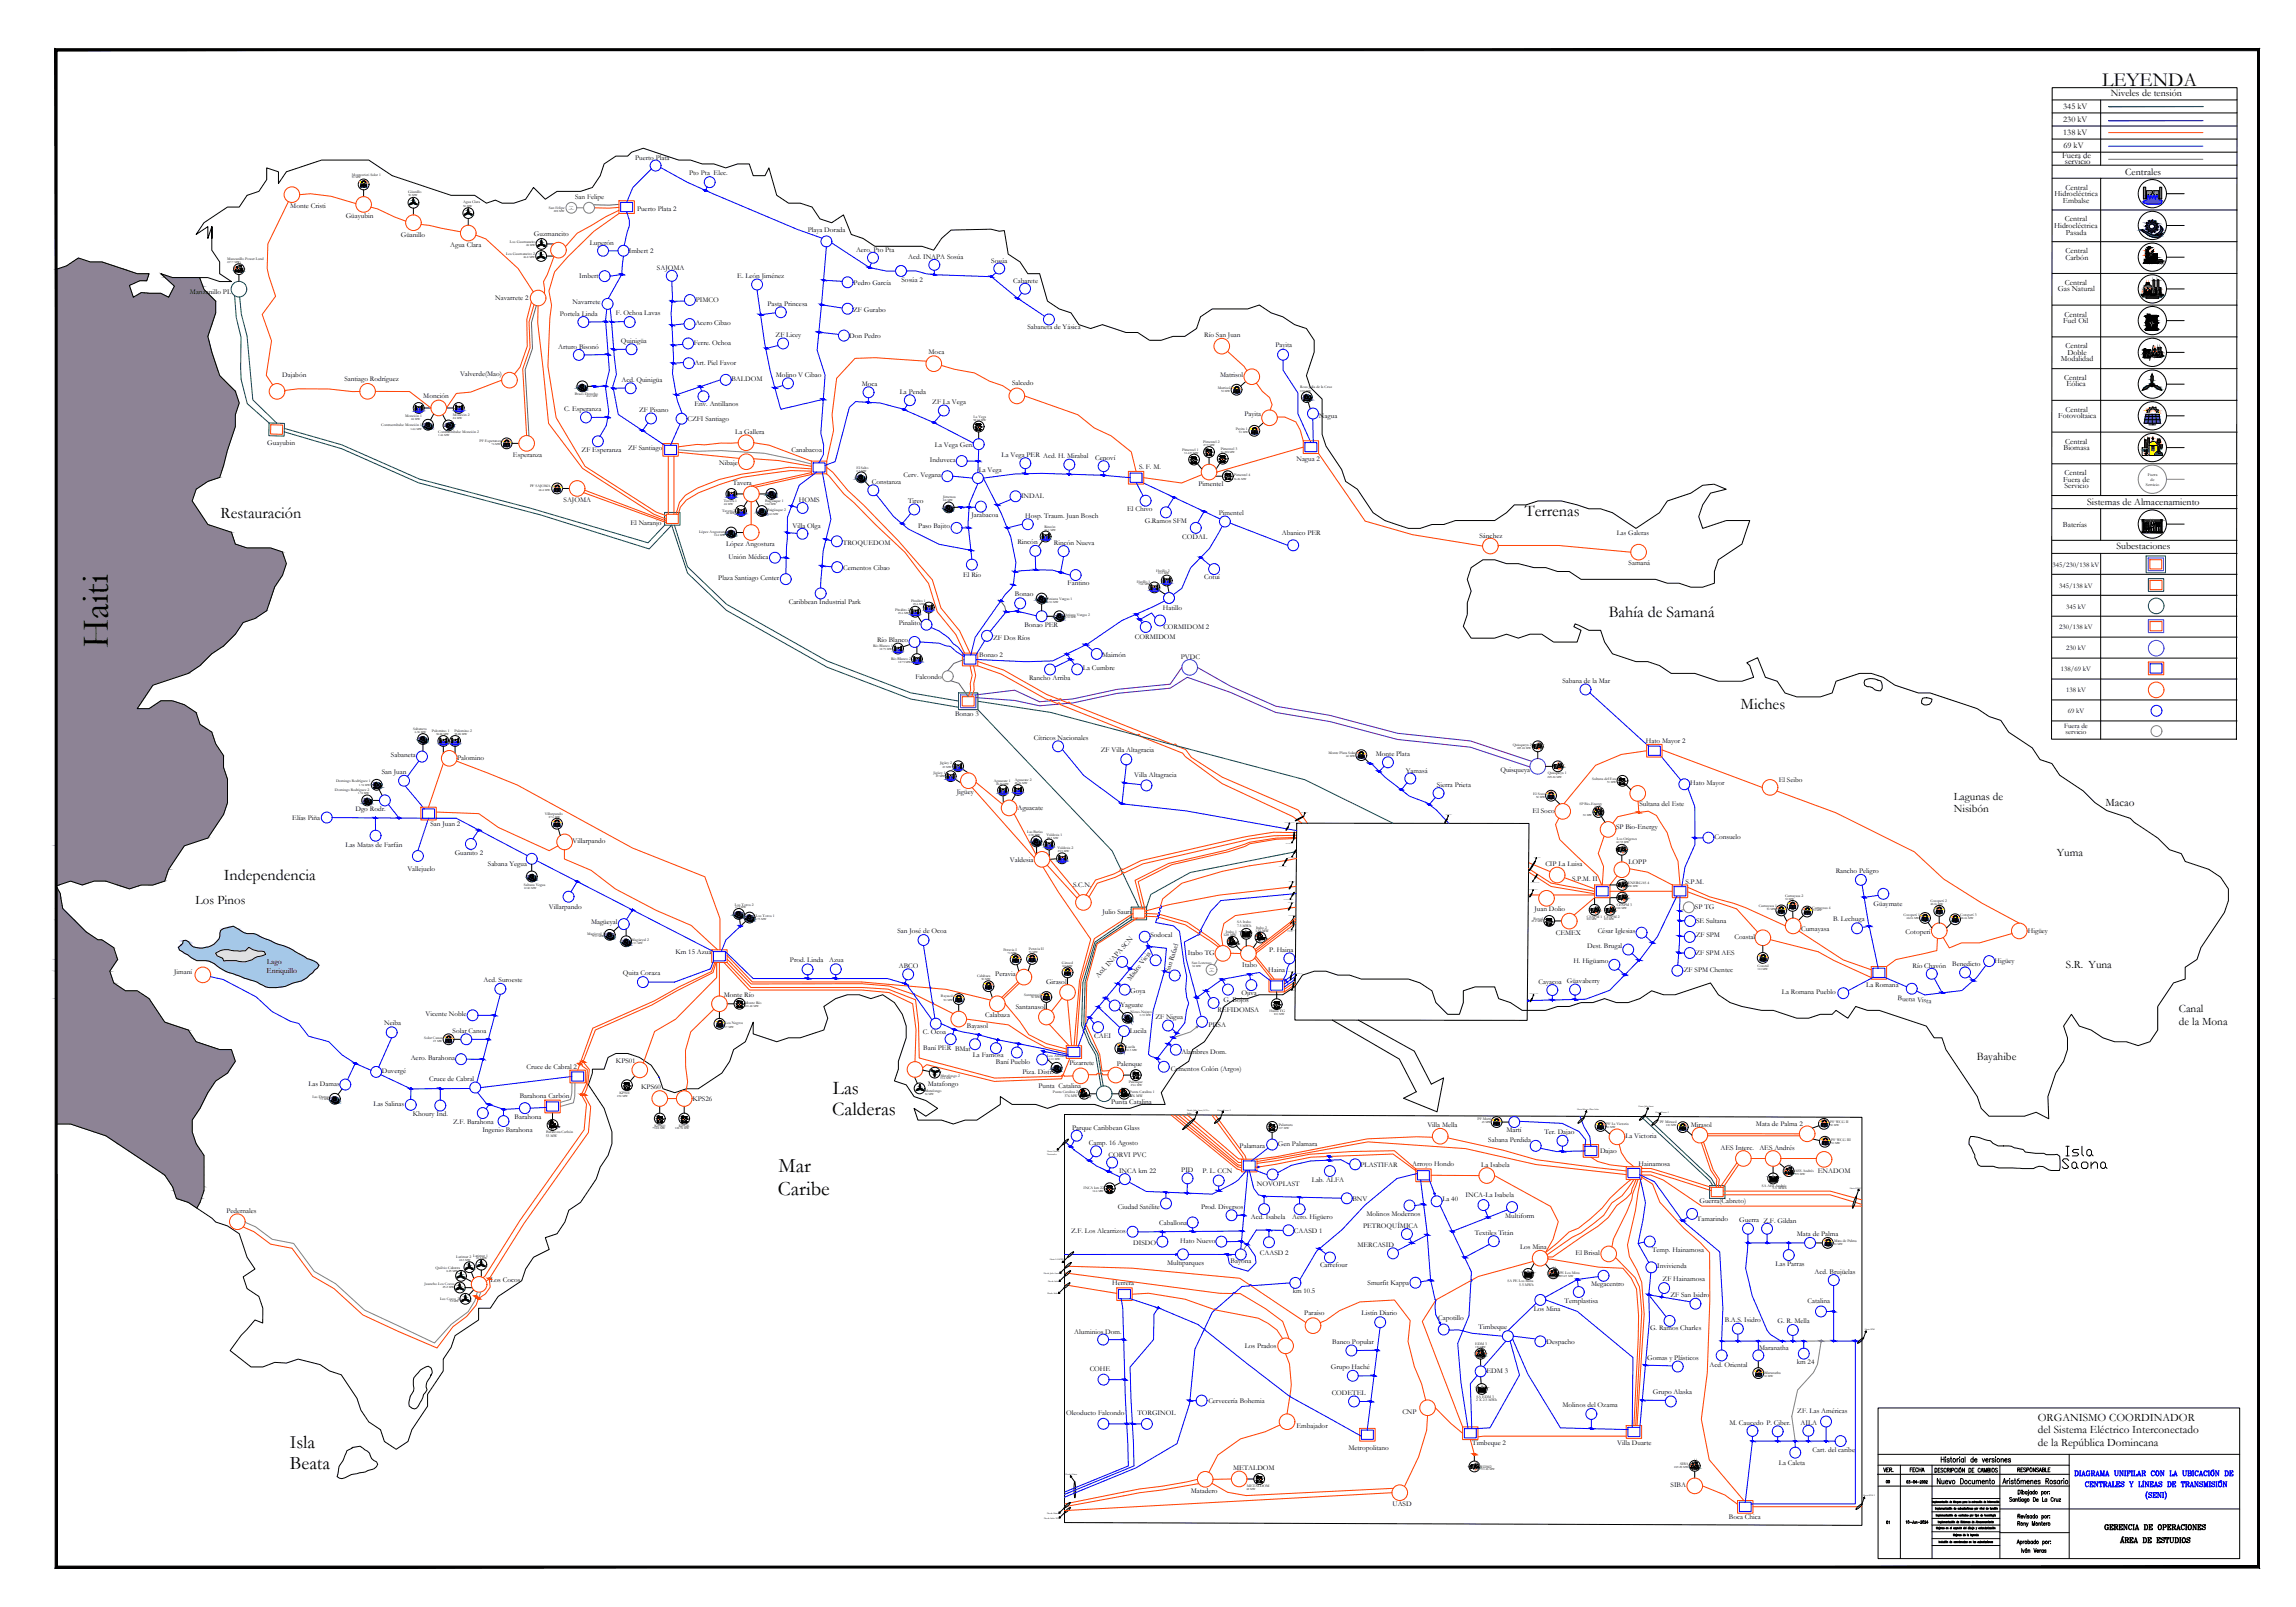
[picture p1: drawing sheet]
<svg xmlns="http://www.w3.org/2000/svg" width="1524mm" height="1067mm" viewBox="0 0 1524 1067" stroke-linecap="round" stroke-linejoin="round" font-family="sans-serif">
<defs><g id="words">
<text font-size="25.3" x="72" y="430" transform="rotate(-90 72 430)">Haiti</text>
<g font-size="13.7">
<text x="517" y="778">Mar</text>
<text x="516" y="793">Caribe</text>
</g>
<text font-size="13.2" x="1395" y="57">LEYENDA</text>
<g font-size="12.9">
<text x="553" y="726">Las</text>
<text x="552" y="740">Calderas</text>
</g>
<g font-size="12.5">
<text x="192" y="961">Isla</text>
<text x="192" y="975">Beata</text>
</g>
<text font-size="11" x="1370" y="769">Isla</text>
<g font-size="10.7">
<text x="146" y="344">Restauración</text>
<text x="1012" y="342">Terrenas</text>
<text x="1068" y="409">Bahía de Samaná</text>
<text x="1155" y="471">Miches</text>
<text x="149" y="584">Independencia</text>
</g>
<text font-size="10.6" x="1368" y="777">Saona</text>
<text font-size="8.6" x="130" y="600">Los Pinos</text>
<text font-size="7.9" fill="#00f" x="1376" y="981">DIAGRAMA UNIFILAR CON LA UBICACIÓN DE</text>
<text font-size="7.9" x="1406" y="1026">ÁREA DE ESTUDIOS</text>
<g font-size="7.5">
<text x="1297" y="531">Lagunas de</text>
<text x="1297" y="539">Nisibón</text>
<text x="1398" y="535">Macao</text>
<text x="1365" y="568">Yuma</text>
<text x="1371" y="643">S.R. Yuna</text>
<text x="1446" y="672">Canal</text>
<text x="1446" y="680">de la Mona</text>
<text x="1312" y="704">Bayahibe</text>
<text x="1353" y="943">ORGANISMO COORDINADOR</text>
<text x="1353" y="951">del Sistema Eléctrico Interconectado</text>
<text x="1353" y="960">de la República Domincana</text>
</g>
<text font-size="7.5" fill="#00f" x="1383" y="988">CENTRALES Y LÍNEAS DE TRANSMISIÓN</text>
<text font-size="7.1" x="1285" y="986">Nuevo Documento</text>
<g font-size="6.6">
<text x="1401" y="64">Niveles de tensión</text>
<text x="1411" y="116">Centrales</text>
<text x="1385" y="335">Sistemas de Almacenamiento</text>
<text x="1405" y="365">Subestaciones</text>
<text x="1396" y="1017">GERENCIA DE OPERACIONES</text>
</g>
<g font-size="5.7">
<text x="1370" y="72">345 kV</text>
<text x="1370" y="81">230 kV</text>
<text x="1370" y="90">138 kV</text>
<text x="1370" y="98">69 kV</text>
<text x="1369" y="105">Fuera de</text>
<text x="1371" y="109">servicio</text>
<text x="1249" y="978">VER.</text>
<text x="1267" y="978">FECHA</text>
<text x="1338" y="978">RESPONSABLE</text>
</g>
<g font-size="5.2">
<text x="1371" y="126">Central</text>
<text x="1364" y="130">Hidroeléctrica</text>
<text x="1369" y="135">Embalse</text>
<text x="1371" y="147">Central</text>
<text x="1364" y="151">Hidroeléctrica</text>
<text x="1371" y="156">Pasada</text>
<text x="1371" y="172">Carbón</text>
<text x="1371" y="168">Central</text>
<text x="1370" y="189">Central</text>
<text x="1366" y="193">Gas Natural</text>
<text x="1369" y="214">Fuel Oil</text>
<text x="1370" y="210">Central</text>
<text x="1371" y="231">Central</text>
<text x="1368" y="240">Modalidad</text>
<text x="1372" y="235">Doble</text>
<text x="1370" y="252">Central</text>
<text x="1372" y="257">Eólica</text>
<text x="1371" y="273">Central</text>
<text x="1366" y="278">Fotovoltaica</text>
<text x="1370" y="299">Biomasa</text>
<text x="1371" y="294">Central</text>
<text x="1370" y="316">Central</text>
<text x="1369" y="320">Fuera de</text>
<text x="1370" y="324">Servicio</text>
<text x="1369" y="350">Baterías</text>
<text x="177" y="640">Lago</text>
<text x="177" y="646">Enriquillo</text>
</g>
<g font-size="4.9">
<text x="1251" y="986">00</text>
<text x="1251" y="1013">01</text>
</g>
<g font-size="4.8">
<text x="422" y="106">Puerto Plata</text>
<text x="457" y="116">Pto Pta Elec.</text>
<text x="382" y="132">San Felipe</text>
<text x="193" y="138">Monte Cristi</text>
<text x="423" y="140">Puerto Plata 2</text>
<text x="229" y="145">Güayubin</text>
<text x="536" y="154">Playa Dorada</text>
<text x="266" y="157">Güanillo</text>
<text x="354" y="157">Guzmancito</text>
<text x="299" y="164">Agua Clara</text>
<text x="391" y="162">Luperón</text>
<text x="417" y="168">Imbert 2</text>
<text x="568" y="167">Aero. Pto Pta</text>
<text x="603" y="172">Acd. INAPA Sosúa</text>
<text x="436" y="179">SAJOMA</text>
<text x="658" y="174">Sosúa</text>
<text x="384" y="184">Imbert</text>
<text x="489" y="184">E. León Jiménez</text>
<text x="567" y="189">Pedro García</text>
<text x="598" y="187">Sosúa 2</text>
<text x="673" y="188">Cabarete</text>
<text x="126" y="195">Manzanillo PL</text>
<text x="329" y="199">Navarrete 2</text>
<text x="380" y="202">Navarrete</text>
<text x="462" y="201">PIMCO</text>
<text x="509" y="203">Pasta Princesa</text>
<text x="372" y="210">Portela Linda</text>
<text x="409" y="209">F. Ochoa Lavas</text>
<text x="566" y="207">ZF Gurabo</text>
<text x="462" y="216">Acero Cibao</text>
<text x="682" y="219">Sabaneta de Yásica</text>
<text x="412" y="227">Quinigüa</text>
<text x="515" y="224">ZF Licey</text>
<text x="564" y="225">Don Pedro</text>
<text x="799" y="224">Río San Juan</text>
<text x="370" y="231">Arturo Bisonó</text>
<text x="461" y="229">Ferre. Ochoa</text>
<text x="847" y="230">Payita</text>
<text x="616" y="235">Moca</text>
<text x="461" y="242">Art. Piel Favor</text>
<text x="187" y="251">Dajabón</text>
<text x="305" y="250">Valverde(Mao)</text>
<text x="515" y="250">Molino V Cibao</text>
<text x="810" y="250">Matrisol</text>
<text x="229" y="253">Santiago Rodríguez</text>
<text x="413" y="254">Acd. Quinigüa</text>
<text x="486" y="253">BALDOM</text>
<text x="572" y="257">Moca</text>
<text x="672" y="256">Salcedo</text>
<text x="597" y="261">La Penda</text>
<text x="281" y="265">Monción</text>
<text x="461" y="270">Env. Antillanos</text>
<text x="619" y="268">ZF La Vega</text>
<text x="374" y="273">C. Esperanza</text>
<text x="424" y="274">ZF Pisano</text>
<text x="456" y="280">CZFI Santiago</text>
<text x="826" y="276">Payita</text>
<text x="875" y="278">Nagua</text>
<text x="488" y="288">La Gallera</text>
<text x="177" y="295">Guayubin</text>
<text x="417" y="299">ZF Santiago</text>
<text x="621" y="297">La Vega Gen.</text>
<text x="340" y="303">Esperanza</text>
<text x="386" y="300">ZF Esperanza</text>
<text x="525" y="300">Canabacoa</text>
<text x="665" y="303">La Vega PER Acd. H. Mirabal</text>
<text x="727" y="305">Cenoví</text>
<text x="477" y="309">Nibaje</text>
<text x="617" y="307">Induveca</text>
<text x="756" y="311">S. F. M.</text>
<text x="861" y="306">Nagua 2</text>
<text x="600" y="317">Cerv. Vegana</text>
<text x="650" y="314">La Vega</text>
<text x="486" y="322">Tavera</text>
<text x="579" y="322">Constanza</text>
<text x="795" y="322">Pimentel</text>
<text x="374" y="333">SAJOMA</text>
<text x="530" y="333">HOMS</text>
<text x="603" y="334">Tireo</text>
<text x="678" y="331">INDAL</text>
<text x="748" y="340">El Chivo</text>
<text x="645" y="343">Jarabacoa</text>
<text x="680" y="344">Hosp. Traum. Juan Bosch</text>
<text x="760" y="347">G.Ramos SFM</text>
<text x="809" y="342">Pimentel</text>
<text x="418" y="349">El Naranjo</text>
<text x="526" y="350">Villa Olga</text>
<text x="610" y="351">Paso Bajito</text>
<text x="785" y="358">CODAL</text>
<text x="851" y="355">Abanico PER</text>
<text x="982" y="357">Sánchez</text>
<text x="482" y="362">López Angostura</text>
<text x="560" y="362">TROQUEDOM</text>
<text x="675" y="361">Rincón</text>
<text x="700" y="362">Rincón Nueva</text>
<text x="483" y="371">Unión Médica</text>
<text x="1081" y="375">Samaná</text>
<text x="560" y="378">Cementos Cibao</text>
<text x="639" y="383">El Río</text>
<text x="477" y="385">Plaza Santiago Center</text>
<text x="709" y="388">Fantino</text>
<text x="799" y="385">Cotuí</text>
<text x="674" y="396">Bonao</text>
<text x="524" y="401">Caribbean Industrial Park</text>
<text x="772" y="405">Hatillo</text>
<text x="597" y="415">Pinalito</text>
<text x="680" y="416">Bonao PER</text>
<text x="772" y="417">CORMIDOM 2</text>
<text x="659" y="425">ZF Dos Ríos</text>
<text x="753" y="424">CORMIDOM</text>
<text x="582" y="426">Río Blanco</text>
<text x="650" y="436">Bonao 2</text>
<text x="732" y="436">Maimón</text>
<text x="784" y="437">PVDC</text>
<text x="719" y="445">La Cumbre</text>
<text x="608" y="451">Falcondo</text>
<text x="683" y="451">Rancho Arriba</text>
<text x="1037" y="453">Sabana de la Mar</text>
<text x="634" y="475">Bonao 3</text>
<text x="686" y="491">Cítricos Nacionales</text>
<text x="1093" y="493">Hato Mayor 2</text>
<text x="260" y="503">Sabaneta</text>
<text x="731" y="499">ZF Villa Altagracia</text>
<text x="913" y="502">Monte Plata</text>
<text x="303" y="504">Palomino</text>
<text x="253" y="514">San Juan</text>
<text x="753" y="516">Villa Altagracia</text>
<text x="933" y="513">Yamasá</text>
<text x="996" y="512">Quisqueya</text>
<text x="1122" y="521">Hato Mayor</text>
<text x="1181" y="519">El Seibo</text>
<text x="635" y="527">Jigüey</text>
<text x="954" y="522">Sierra Prieta</text>
<text x="236" y="539">Dgo Rodr.</text>
<text x="675" y="538">Aguacate</text>
<text x="1017" y="539">El Soco</text>
<text x="1088" y="535">Sultana del Este</text>
<text x="194" y="545">Elías Piña</text>
<text x="286" y="548">San Juan 2</text>
<text x="1073" y="550">SP Bio-Energy</text>
<text x="1138" y="557">Consuelo</text>
<text x="229" y="562">Las Matas de Farfán</text>
<text x="380" y="560">Villarpando</text>
<text x="302" y="568">Guanito 2</text>
<text x="324" y="575">Sabana Yegua</text>
<text x="670" y="572">Valdesia</text>
<text x="1026" y="575">CIP La Luisa</text>
<text x="1081" y="574">LOPP</text>
<text x="270" y="578">Vallejuelo</text>
<text x="1218" y="580">Rancho Peligro</text>
<text x="1044" y="585">S.P.M. II</text>
<text x="1119" y="587">S.P.M.</text>
<text x="712" y="589">S.C.N.</text>
<text x="364" y="603">Villarpando</text>
<text x="1018" y="605">Juan Dolio</text>
<text x="1125" y="604">SP TG</text>
<text x="1244" y="601">Güaymate</text>
<text x="732" y="607">Julio Sauri</text>
<text x="1217" y="611">B. Lechuga</text>
<text x="392" y="614">Magüeyal</text>
<text x="1126" y="612">SE Sultana</text>
<text x="596" y="619">San José de Ocoa</text>
<text x="764" y="622">Sodocal</text>
<text x="1033" y="621">CEMEX</text>
<text x="1060" y="620">César Iglesias</text>
<text x="1126" y="622">ZF SPM</text>
<text x="1151" y="624">Coastal</text>
<text x="1195" y="618">Cumayasa</text>
<text x="1265" y="620">Cotoperí</text>
<text x="1346" y="619">Higüey</text>
<text x="1054" y="630">Dest. Brugal</text>
<text x="448" y="634">Km 15 Azua</text>
<text x="788" y="634">Itabo TG</text>
<text x="843" y="632">P. Haina</text>
<text x="1125" y="634">ZF SPM AES</text>
<text x="524" y="639">Prod. Linda</text>
<text x="550" y="639">Azua</text>
<text x="825" y="642">Itabo</text>
<text x="1044" y="640">H. Higüamo</text>
<text x="1296" y="641">Benedicto</text>
<text x="1324" y="640">Higüey</text>
<text x="116" y="647">Jimaní</text>
<text x="413" y="647">Quita Coraza</text>
<text x="597" y="643">ABCO</text>
<text x="661" y="648">Peravia</text>
<text x="776" y="646" transform="rotate(-72 776 646)">San Rafael</text>
<text x="842" y="645">Haina</text>
<text x="1118" y="645">ZF SPM Chentec</text>
<text x="1269" y="643">Río Chavón</text>
<text x="321" y="652">Acd. Suroeste</text>
<text x="694" y="653">Girasol</text>
<text x="729" y="649" transform="rotate(-48 729 649)">Acd. INAPA SCN</text>
<text x="750" y="651" transform="rotate(-53 750 651)">Madre Vieja</text>
<text x="1021" y="653">Cayacoa Güavaberry</text>
<text x="750" y="659">Goya</text>
<text x="1239" y="655">La Romana</text>
<text x="480" y="662">Monte Río</text>
<text x="812" y="665">G. Bojos</text>
<text x="824" y="661">Ojiva</text>
<text x="1183" y="660">La Romana Pueblo</text>
<text x="1260" y="664" transform="rotate(5 1260 664)">Buena Vista</text>
<text x="674" y="670">Santanasol</text>
<text x="744" y="669">Yaguate</text>
<text x="282" y="675">Vicente Noble</text>
<text x="654" y="675">Calabaza</text>
<text x="767" y="676">ZF Nigua</text>
<text x="808" y="672">REFIDOMSA</text>
<text x="255" y="680">Neiba</text>
<text x="642" y="682">Bayasol</text>
<text x="802" y="682">PIISA</text>
<text x="300" y="686">Solar Canoa</text>
<text x="612" y="686">C. Ocoa</text>
<text x="726" y="689">CAEI</text>
<text x="750" y="686">Lucila</text>
<text x="613" y="697">Baní PER BMat</text>
<text x="784" y="700">Alambres Dom.</text>
<text x="273" y="704">Aero. Barahona</text>
<text x="409" y="706">KPS01</text>
<text x="646" y="702">La Famosa</text>
<text x="661" y="706">Baní Pueblo</text>
<text x="710" y="707">Pizarrete</text>
<text x="741" y="707">Palenque</text>
<text x="253" y="712">Duvergé</text>
<text x="349" y="710">Cruce de Cabral 2</text>
<text x="679" y="713">Piza. Distr.</text>
<text x="777" y="711">Cementos Colón (Argos)</text>
<text x="285" y="718">Cruce de Cabral</text>
<text x="205" y="721">Las Damas</text>
<text x="426" y="723">KPS60</text>
<text x="616" y="721">Matafongo</text>
<text x="689" y="722">Punta Catalina</text>
<text x="345" y="729">Barahona Carbón</text>
<text x="460" y="731">KPS26</text>
<text x="248" y="734">Las Salinas</text>
<text x="737" y="733">Punta Catalina</text>
<text x="274" y="741">Khoury Ind.</text>
<text x="342" y="743">Barahona</text>
<text x="301" y="746">Z.F. Barahona</text>
<text x="712" y="750">Parque Caribbean Glass</text>
<text x="947" y="748">Villa Mella</text>
<text x="1122" y="748">Mirasol</text>
<text x="1166" y="748">Mata de Palma 2</text>
<text x="320" y="752">Ingenio Barahona</text>
<text x="1000" y="752">Martí</text>
<text x="1025" y="753">Ter. Dajao</text>
<text x="1079" y="756">La Victoria</text>
<text x="723" y="760">Camp. 16 Agosto</text>
<text x="848" y="761">Gen Palamara</text>
<text x="988" y="758">Sabana Perdida</text>
<text x="736" y="768">CORVI PVC</text>
<text x="823" y="762">Palamara</text>
<text x="1062" y="765">Dajao</text>
<text x="1142" y="763">AES Interc.</text>
<text x="1168" y="763">AES Andrés</text>
<text x="937" y="774">Arroyo Hondo</text>
<text x="1088" y="774">Hainamosa</text>
<text x="743" y="779">INCA km 22</text>
<text x="784" y="778">PID</text>
<text x="798" y="779">P. L. CCN</text>
<text x="903" y="774">PLASTIFAR</text>
<text x="983" y="775">La Isabela</text>
<text x="1207" y="778">ENADOM</text>
<text x="871" y="785">Lab. ALFA</text>
<text x="834" y="787">NOVOPLAST</text>
<text x="898" y="797">BNV</text>
<text x="957" y="797">La 40</text>
<text x="973" y="794">INCA-La Isabela</text>
<text x="742" y="802">Ciudad Satélite</text>
<text x="797" y="802">Prod. Diversos</text>
<text x="1128" y="799">Guerra(Cabreto)</text>
<text x="150" y="806">Pedernales</text>
<text x="830" y="809">Acd. Isabela</text>
<text x="858" y="809">Aero. Higüero</text>
<text x="907" y="807">Molinos Modernos</text>
<text x="999" y="809">Multiform</text>
<text x="769" y="814">Caballona</text>
<text x="905" y="815">PETROQUÍMICA</text>
<text x="1126" y="811">Tamarindo</text>
<text x="1154" y="811">Guerra Z.F. Gildan</text>
<text x="711" y="819">Z.F. Los Alcarrizos</text>
<text x="859" y="819">CAASD 1</text>
<text x="979" y="820">Textiles Titán</text>
<text x="1193" y="821">Mata de Palma</text>
<text x="752" y="826">DISDO</text>
<text x="783" y="825">Hato Nuevo</text>
<text x="901" y="828">MERCASID</text>
<text x="836" y="833">CAASD 2</text>
<text x="1009" y="829">Los Mina</text>
<text x="1046" y="833">El Brisal</text>
<text x="1097" y="831">Temp. Hainamosa</text>
<text x="775" y="840">Multiparques</text>
<text x="817" y="839">Bayona</text>
<text x="876" y="841">Carrefour</text>
<text x="1100" y="842">Invivienda</text>
<text x="1179" y="841">Las Parras</text>
<text x="1204" y="846">Acd. Brujüelas</text>
<text x="326" y="851">Los Cocos</text>
<text x="1104" y="850">ZF Hainamosa</text>
<text x="738" y="853">Herrera</text>
<text x="908" y="853">Smurfit Kappa</text>
<text x="1056" y="854">Megacentro</text>
<text x="858" y="859">km 10.5</text>
<text x="1109" y="861">ZF San Isidro</text>
<text x="1039" y="865">Templastisa</text>
<text x="1200" y="865">Catalina</text>
<text x="866" y="873">Paraíso</text>
<text x="904" y="873">Listín Diario</text>
<text x="1018" y="870">Los Mina</text>
<text x="955" y="876">Capotillo</text>
<text x="1145" y="878">B.A.S. Isidro</text>
<text x="1180" y="878">G. R. Mella</text>
<text x="713" y="885">Aluminios Dom.</text>
<text x="981" y="882">Timbeque</text>
<text x="1095" y="883">G. Ramos Charles</text>
<text x="884" y="892">Banco Popular</text>
<text x="1026" y="892">Despacho</text>
<text x="826" y="895">Los Prados</text>
<text x="1168" y="896">Maranatha</text>
<text x="1093" y="903">Gomas y Plásticos</text>
<text x="1193" y="905">km 24</text>
<text x="723" y="910">COHE</text>
<text x="883" y="909">Grupo Haché</text>
<text x="987" y="912">EDM 3</text>
<text x="1135" y="907">Acd. Oriental</text>
<text x="884" y="926">CODETEL</text>
<text x="1097" y="925">Grupo Alaska</text>
<text x="802" y="931">Cervecería Bohemia</text>
<text x="1037" y="934">Molinos del Ozama</text>
<text x="708" y="939">Oleoducto Falcondo</text>
<text x="755" y="940">TORGINOL</text>
<text x="931" y="939">CNP</text>
<text x="1193" y="938">ZF. Las Américas</text>
<text x="1148" y="946">M. Caucedo P. Ciber.</text>
<text x="1195" y="946">AILA</text>
<text x="861" y="948">Embajador</text>
<text x="977" y="959">Timbeque 2</text>
<text x="1073" y="959">Villa Duarte</text>
<text x="895" y="962">Metropolitano</text>
<text x="1203" y="964">Cart. del caribe</text>
<text x="818" y="976">METALDOM</text>
<text x="1181" y="973">La Caleta</text>
<text x="1109" y="987">SIBA</text>
<text x="790" y="991">Matadero</text>
<text x="924" y="1000">UASD</text>
<text x="1148" y="1008">Boca Chica</text>
</g>
<g font-size="4.7">
<text x="1073" y="355">Las Galeras</text>
<text x="1362" y="376">345/230/138 kV</text>
<text x="1367" y="390">345/138 kV</text>
<text x="1371" y="404">345 kV</text>
<text x="1367" y="418">230/138 kV</text>
<text x="1371" y="432">230 kV</text>
<text x="1368" y="446">138/69 kV</text>
<text x="1371" y="460">138 kV</text>
<text x="1372" y="473">69 kV</text>
<text x="1370" y="483">Fuera de</text>
<text x="1371" y="487">servicio</text>
</g>
<g font-size="2.9">
<text x="1426" y="316">Fuera</text>
<text x="1424" y="323">Servicio</text>
<text x="1428" y="319">de</text>
</g>
<g font-size="2.6">
<text x="234" y="117">Montecristi Solar 1</text>
<text x="271" y="128">Güanillo</text>
<text x="307" y="135">Agua Clara</text>
<text x="364" y="139">San Felipe</text>
<text x="338" y="161">Los Guzmancito</text>
<text x="151" y="173">Manzanillo Power Land</text>
<text x="336" y="169">Los Guzmancito 2</text>
<text x="863" y="258">Rosa Julia de la Cruz</text>
<text x="382" y="262">Brazo Derecho</text>
<text x="808" y="258">Matrisol</text>
<text x="269" y="277">Monción 1</text>
<text x="301" y="276">Monción 2</text>
<text x="646" y="277">La Vega</text>
<text x="253" y="283">Contraembalse Monción 1</text>
<text x="291" y="288">Contraembalse Monción 2</text>
<text x="820" y="286">Payita 1</text>
<text x="318" y="294">PF Esperanza</text>
<text x="785" y="299">Pimentel 1</text>
<text x="799" y="294">Pimentel 2</text>
<text x="810" y="299">Pimentel 3</text>
<text x="568" y="311">El Salto</text>
<text x="819" y="316">Pimentel 4</text>
<text x="352" y="324">PF SAJOMA</text>
<text x="480" y="333">Tavera 1</text>
<text x="508" y="333">Baigüaque 1</text>
<text x="626" y="331">Jimenoa</text>
<text x="479" y="340">Tavera 2</text>
<text x="509" y="339">Baigüaque 2</text>
<text x="464" y="354">López Angostura</text>
<text x="693" y="350">Rincón</text>
<text x="768" y="379">Hatillo 2</text>
<text x="755" y="387">Hatillo 1</text>
<text x="605" y="400">Pinalito 1</text>
<text x="695" y="398">Aniana Vargas 1</text>
<text x="594" y="406">Pinalito 2</text>
<text x="707" y="409">Aniana Vargas 2</text>
<text x="580" y="430">Río Blanco 1</text>
<text x="592" y="438">Río Blanco 2</text>
<text x="274" y="485">Sabaneta</text>
<text x="287" y="486">Palomino 1</text>
<text x="302" y="486">Palomino 2</text>
<text x="1004" y="495">Quisqueya 2</text>
<text x="882" y="501">Monte Plata Solar</text>
<text x="624" y="507">Jigüey 2</text>
<text x="620" y="514">Jigüey 1</text>
<text x="1027" y="514">Quisqueya 1</text>
<text x="223" y="519">Domingo Rodríguez 1</text>
<text x="660" y="519">Aguacate 1</text>
<text x="674" y="518">Aguacate 2</text>
<text x="1057" y="518">Sultana del Este</text>
<text x="222" y="525">Domingo Rodríguez 2</text>
<text x="1018" y="528">El Soco</text>
<text x="1048" y="534">SP Bio-Energy</text>
<text x="362" y="541">Villarpando</text>
<text x="682" y="553">Las Barías</text>
<text x="695" y="555">Valdesia 1</text>
<text x="1073" y="558">Los Orígenes</text>
<text x="702" y="564">Valdesia 2</text>
<text x="348" y="588">Sabana Yegua</text>
<text x="1081" y="587">ENERGAS 4</text>
<text x="1185" y="596">Cumayasa 2</text>
<text x="1281" y="599">Cotoperí 2</text>
<text x="488" y="601">Los Toros 2</text>
<text x="1073" y="601">CESPM 3</text>
<text x="1167" y="602">Cumayasa 1</text>
<text x="1203" y="603">Cumayasa 4</text>
<text x="502" y="609">Los Toros 1</text>
<text x="1018" y="611">Bersal</text>
<text x="1053" y="609">CESPM 1 CESPM 2</text>
<text x="1263" y="608">Cotoperí 1</text>
<text x="1301" y="608">Cotoperí 3</text>
<text x="821" y="616">7.5 MWh</text>
<text x="821" y="613">SA Itabo</text>
<text x="834" y="616">Itabo 2</text>
<text x="390" y="620">Magüeyal 1</text>
<text x="812" y="622">128 MW</text>
<text x="814" y="619">Itabo 1</text>
<text x="833" y="619">132 MW</text>
<text x="419" y="624">Magüeyal 2</text>
<text x="666" y="631">Peravia I</text>
<text x="683" y="631">Peravia II</text>
<text x="705" y="640">Girasol</text>
<text x="791" y="640">San Lorenzo</text>
<text x="1167" y="642">Coastal</text>
<text x="649" y="648">Calabaza</text>
<text x="625" y="662">Bayasol</text>
<text x="680" y="661">Santanasol</text>
<text x="494" y="666">Monte Río</text>
<text x="843" y="672">Haina TG</text>
<text x="750" y="673">Nizao-Najayo</text>
<text x="481" y="680">Los Negros</text>
<text x="282" y="690">Solar Canoa</text>
<text x="747" y="696">Lucila</text>
<text x="695" y="702">Los Anones</text>
<text x="624" y="715">Matafongo 2</text>
<text x="749" y="719">Palenque</text>
<text x="411" y="726">KPS01</text>
<text x="614" y="725">Matafongo</text>
<text x="699" y="726">Punta Catalina 2</text>
<text x="750" y="726">Punta Catalina 1</text>
<text x="207" y="729">Las Damas</text>
<text x="707" y="728">376 MW</text>
<text x="750" y="728">376 MW</text>
<text x="981" y="744">PF Martí</text>
<text x="434" y="748">KPS60</text>
<text x="451" y="748">KPS26</text>
<text x="849" y="748">Palamara</text>
<text x="1066" y="747">PF La Victoria</text>
<text x="1102" y="745">PF Mirasol</text>
<text x="1215" y="745">PF WCG II</text>
<text x="362" y="755">53 MW</text>
<text x="362" y="752">Barahona Carbón</text>
<text x="1216" y="758">PF WCG III</text>
<text x="1191" y="778">AES Andrés</text>
<text x="719" y="789">INCA km 22</text>
<text x="1169" y="788">SA AES Andrés</text>
<text x="1177" y="790">5.5 MWh</text>
<text x="1217" y="824">Mata de Palma</text>
<text x="303" y="835">Larimar 2</text>
<text x="314" y="834">Larimar 1</text>
<text x="289" y="842">Quilvio Cabrera</text>
<text x="1035" y="846">PE Los Mina</text>
<text x="1001" y="851">SA PE Los Mina</text>
<text x="282" y="853">Juancho Los Cocos</text>
<text x="1008" y="853">5.5 MWh</text>
<text x="292" y="863">Los Cocos 2</text>
<text x="979" y="893">EDM 3</text>
<text x="1171" y="912">Maranatha</text>
<text x="980" y="928">SA EDM 3</text>
<text x="980" y="930">2 X 2.5 MWh</text>
<text x="983" y="974">EDM2</text>
<text x="1115" y="973">SIBA</text>
<text x="828" y="987">METALDOM</text>
</g>
<g font-size="2.1">
<text x="233" y="118">50 MW</text>
<text x="271" y="130">50 MW</text>
<text x="307" y="137">50 MW</text>
<text x="368" y="141">228 MW</text>
<text x="349" y="163">48 MW</text>
<text x="347" y="171">46.8 MW</text>
<text x="151" y="175">437.7 MW</text>
<text x="389" y="264">2.63 MW</text>
<text x="811" y="260">50 MW</text>
<text x="863" y="260">0.90 MW</text>
<text x="273" y="279">24 MW</text>
<text x="301" y="278">24 MW</text>
<text x="646" y="279">92.14 MW</text>
<text x="272" y="285">1.44 MW</text>
<text x="822" y="287">50 MW</text>
<text x="291" y="289">1.44 MW</text>
<text x="326" y="296">76 MW</text>
<text x="799" y="296">27.9 MW</text>
<text x="786" y="301">31.427 MW</text>
<text x="810" y="301">51.228 MW</text>
<text x="569" y="313">0.7 MW</text>
<text x="819" y="319">36.26 MW</text>
<text x="358" y="326">68.4 MW</text>
<text x="481" y="335">48 MW</text>
<text x="508" y="335">0.60 MW</text>
<text x="626" y="333">8.8 MW</text>
<text x="482" y="342">48 MW</text>
<text x="509" y="342">0.60 MW</text>
<text x="693" y="352">10.1 MW</text>
<text x="474" y="356">18.4 MW</text>
<text x="769" y="381">10.5 MW</text>
<text x="756" y="388">7.68 MW</text>
<text x="606" y="402">25.6 MW</text>
<text x="695" y="400">0.30 MW</text>
<text x="596" y="408">25.6 MW</text>
<text x="707" y="411">0.30 MW</text>
<text x="584" y="432">12.75 MW</text>
<text x="596" y="440">12.75 MW</text>
<text x="275" y="487">6.36 MW</text>
<text x="289" y="488">38.88 MW</text>
<text x="302" y="488">38.88 MW</text>
<text x="1007" y="498">225.24 MW</text>
<text x="894" y="502">60 MW</text>
<text x="626" y="510">49 MW</text>
<text x="238" y="521">1.74 MW</text>
<text x="621" y="516">49 MW</text>
<text x="661" y="521">28.24 MW</text>
<text x="674" y="521">28.24 MW</text>
<text x="1027" y="516">225.24 MW</text>
<text x="1067" y="520">51 MW</text>
<text x="238" y="527">1.74 MW</text>
<text x="1020" y="530">50 MW</text>
<text x="364" y="543">87.6 MW</text>
<text x="1051" y="541">30 MW</text>
<text x="683" y="555">0.90 MW</text>
<text x="695" y="557">25.5 MW</text>
<text x="1073" y="560">60.72 MW</text>
<text x="702" y="566">25.5 MW</text>
<text x="348" y="590">12.80 MW</text>
<text x="1080" y="589">130 MW</text>
<text x="1185" y="598">30 MW</text>
<text x="488" y="603">4.73 MW</text>
<text x="1073" y="603">100 MW</text>
<text x="1173" y="604">50 MW</text>
<text x="1203" y="605">50 MW</text>
<text x="1281" y="601">48.06 MW</text>
<text x="501" y="611">4.73 MW</text>
<text x="1053" y="611">100 MW</text>
<text x="1064" y="611">100 MW</text>
<text x="1266" y="610">48.06 MW</text>
<text x="1301" y="610">48.06 MW</text>
<text x="1017" y="612">25.2 MW</text>
<text x="393" y="622">1.51 MW</text>
<text x="419" y="627">1.51 MW</text>
<text x="669" y="633">70 MW</text>
<text x="683" y="633">70 MW</text>
<text x="705" y="642">100 MW</text>
<text x="791" y="642">34 MW</text>
<text x="1166" y="644">110 MW</text>
<text x="651" y="651">50 MW</text>
<text x="626" y="664">50 MW</text>
<text x="684" y="663">50 MW</text>
<text x="494" y="668">101.48 MW</text>
<text x="757" y="675">0.33 MW</text>
<text x="846" y="674">100 MW</text>
<text x="481" y="682">17 MW</text>
<text x="288" y="692">25 MW</text>
<text x="747" y="698">10.3 MW</text>
<text x="696" y="704">0.11 MW</text>
<text x="624" y="716">15.6 MW</text>
<text x="751" y="721">25.6 MW</text>
<text x="212" y="731">7.5 MW</text>
<text x="410" y="728">230 MW</text>
<text x="614" y="727">34 MW</text>
<text x="433" y="750">79.88 MW</text>
<text x="448" y="750">108.78 MW</text>
<text x="849" y="750">107 MW</text>
<text x="984" y="745">43 MW</text>
<text x="1066" y="749">50 MW</text>
<text x="1106" y="747">100 MW</text>
<text x="1215" y="748">50 MW</text>
<text x="1216" y="760">50 MW</text>
<text x="1191" y="780">319 MW</text>
<text x="725" y="791">14.6 MW</text>
<text x="1217" y="827">50 MW</text>
<text x="305" y="837">48.3 MW</text>
<text x="316" y="836">49.5 MW</text>
<text x="296" y="844">8.25 MW</text>
<text x="1035" y="848">359.25 MW</text>
<text x="294" y="855">25.2 MW</text>
<text x="299" y="865">52 MW</text>
<text x="979" y="895">150 MW</text>
<text x="1171" y="914">10 MW</text>
<text x="983" y="976">111.26 MW</text>
<text x="1111" y="975">269.28 MW</text>
<text x="827" y="989">42 MW</text>
</g>
<g font-size="1.5">
<text x="788" y="738">Desde Julio Sauri, SCN e</text>
<text x="808" y="737">Hacia Bonao 2</text>
<text x="1047" y="737">Hacia Monte Plata Solar</text>
<text x="1088" y="735">Hacia Julio Sauri</text>
<text x="788" y="739">Itabo</text>
<text x="1099" y="739">Hacia Bonao 3</text>
<text x="695" y="765">Hacia Cítricos</text>
<text x="695" y="766">Nacionales</text>
<text x="1228" y="789">Hacia SPM 2</text>
<text x="697" y="837">Hacia LAFZID</text>
<text x="693" y="846">Desde Julio Sauri</text>
<text x="696" y="851">Desde Itabo</text>
<text x="695" y="859">Desde Itabo</text>
<text x="1238" y="883">Hacia SPM</text>
<text x="707" y="979">Desde Haina</text>
<text x="1237" y="993">Hacia SPM 2</text>
<text x="695" y="1005">Desde Haina</text>
<text x="693" y="1008">Desde Itabo TG</text>
</g>
<text font-size="1.2" x="1428" y="293">BIO</text>
<g font-size="1.1">
<text x="378" y="137">Fuera</text>
<text x="378" y="140">Servicio</text>
<text x="379" y="138">de</text>
<text x="803" y="646">Servicio</text>
<text x="803" y="643">Fuera</text>
<text x="804" y="644">de</text>
</g>
<g font-size=".8">
<text x="864" y="539">Hacia Bonao 2</text>
<text x="960" y="541">Desde Dajao</text>
<text x="853" y="546">Desde INCA km 22</text>
<text x="853" y="560">Hacia Palamara</text>
<text x="855" y="570">Hacia Guerra</text>
<text x="1018" y="569">Desde Guerra</text>
<text x="849" y="575">Hacia Palamara</text>
<text x="856" y="585">Hacia Paraíso</text>
<text x="1016" y="586">Desde Boca Chica</text>
<text x="1015" y="591">Desde Hainamosa</text>
<text x="852" y="598">Desde Multiparques</text>
<text x="855" y="599">Hacia UASD</text>
<text x="855" y="608">Hacia Palamara</text>
<text x="855" y="618">Hacia Herrera y</text>
<text x="855" y="619">Los Prados</text>
<text x="855" y="645">Hacia Herrera</text>
<text x="860" y="647">Hacia km 10.5</text>
<text x="855" y="658">Hacia Matadero</text>
<text x="1015" y="660">Desde Boca Chica</text>
</g>
<text font-size=".5" x="1061" y="537">BIO</text>
</g></defs>
<!-- layer: SIST_TRANS_138_KV -->
<g fill="none" stroke="#ff3f00" stroke-width=".66">
<path d="M1400 88h62M191 134l-13 28-1 16 1 5 5 14-9 12 6 17-3 23 4 7M199 129a81 81 0 0 1 37 6M246 138l5 1 11 5 7 3M411 138h-16M411 140l-9 4-19 11-8 9M279 149l6 1 21 4M316 156l6 3 22 19 10 16M411 142l-17 12-17 16-9 11-4 12 2 10-1 8-1 32 5 34 19 33 48 30 6 2M368 170l-5 12-2 5v8M353 200l-3 12v18l-5 14-4 4M354 202l-3 12 1 17-5 14 3 44"/>
<path d="M357 203v11l7 67 23 30 47 30 8 4M615 240l-34-3-13 1-13 13-3 24 1 11-4 20M815 233l11 10 2 3M189 259l9-1h20l16 2h5M249 260h23l14 11M333 252l-21 8-9 1-7 10M625 243l8 2 14 3 10 5 9 3 5 4M834 254l4 6 5 4 1 5-1 3M680 263l35 12 11 9 12 5 13 11 3 13M848 277h5l7 3 3 5 2 8M490 294h-12l-10 1h-5l-13 2M500 294l10 2 29 10"/>
<path d="M865 297l-57 16M444 303v38M447 303v38M450 300l41 4M500 305a192 192 0 0 1 39 5M539 311l-15-1-18 3a111 111 0 0 0-51 16l-4 5-2 7M539 313l-14-1-19 3-14 2-14 5-14 5-8 5-4 5-2 4M539 314l-40 9M541 315l-40 8M549 315l11 13 7 6 14 14 20 19 15 20 6 19 12 15 6 13M549 310l4 4 10 12a687 687 0 0 1 56 59l6 19 12 15 7 15M798 315l-14 6-25-4"/>
<path d="M875 301l31 45 32 9 46 8M387 327l56 20M388 325l54 21M499 333v15M994 362h41l47 5M649 439l17 6 29 16 8 3a.8 .8 0 0 1 1 0 .8 .8 0 0 1 1 1l4 2a.8 .8 0 0 1 1-1 .8 .8 0 0 1 0 1l69 27a.9 .9 0 0 1 1 0 .9 .9 0 0 1 1 1l6 3 4 5 20 13 51 22 6 8M644 442l1 6-1 6v4l-1 4M646 442l2 6-2 6 1 4-2 4M649 442l16 5 32 18M697 465a.8 .8 0 0 1 1-1 .8 .8 0 0 1 0 1M698 466l4 1M702 467a.8 .8 0 0 1 1 0 .8 .8 0 0 1 1 1l51 20a.9 .9 0 0 1 1 0 .9 .9 0 0 1 1 1"/>
<path d="M757 489l28 11 2 2 24 18 47 22 6 4M1093 498l-17 3-17 7-21 26M1103 498l67 25M294 507l-10 29M303 505l40 16 77 42 48 19 10 28v21M648 519l17 15M290 539l28 1 13 9 34 16 5-3M645 523l42 46M1087 532l1 7M1179 525l39 14 53 26 19 19 25 16 25 13M673 540l15 27M861 557h-14l-17 3-4 2-11 3-37 9-23 11 5 18"/>
<path d="M861 556h-14l-18 3-16 6-37 8-23 11 5 19M861 554l-16 1-16 2-70 16-13 6a1 1 0 0 0-1 0 1 1 0 0 0 0 1M861 553l-16-1-21 4-67 15-12 6a1 1 0 0 0-1 0 1 1 0 0 0-1 1l-4 2-12 4-6 10M1035 543l-2 4 2 10 25 24 3 6M1065 555l-4 12 3 8v12M1071 546l3-4 11-2 9-1 5 2 8 12 2 9 5 10 1 15M375 564v6l17 8 16 12 28 14 23 10 17 17M692 576l10 16 22 31-7 28-4 43M695 574l20 22M697 570l20 25M861 570l-32 5-18 3-27 8-12 11-2 4M1015 577l15 9 28 6"/>
<path d="M1015 579l15 9 28 5M1015 573l14 6M1082 577l12 2 16 8M745 580l-5 2-12 4-5 10M860 588l-51 6-33 6-16 5M1014 594h8M1031 594h27M1038 583l20 7M1058 596l-13 11M1069 592h41M1073 581l-4 6M1120 592l33 11 14 16"/>
<path d="M1120 589l15 6 16 5 7 2 27 13M752 606l-26 17-8 28-4 43M755 609l-27 18-7 25v28l9 20 1 11h5M760 606l9 1 19 5 18 13 4 3M760 608l8 1 19 5 22 15M860 611l-26 20M860 613l-26 20M860 609l-27 21M860 602l-40 6-8 5-1 8 1 7M1194 618l29 19 19 7M1335 620l-21 6h-12l-8 3-4-7M474 639l-2 6-21 10-17 9-41 19-10 27"/>
<path d="M475 639l-2 7-24 12-16 9-38 17-8 21 4 5-1 12-2 5 4 8-1 17-43 60-23 37-2 2M476 639v10l-28 28-13 8-8 21M478 639v22M481 639l16 18h75l18 2 16 7 2 18-1 21M483 634l16 18h73l56 5 29 7M483 637l16 16h73l18 2 19 6 24 12M483 639l15 17h74l17 1 19 7 2 16v22l50 14 45-2a1 1 0 0 1 1 0h6M817 633h6M833 636l11 14M834 635l12 15M1175 624l32 8 10 6 25 11M1286 623v8l-28 6-6 5"/>
<path d="M676 652l-11 10M677 653l-11 10M860 652l-7 5M860 654l-7 4M474 670l-15 15-4 12v11l1 10-1 6M642 677l27 3 13 9 12 6 14 3M667 666l10 12 6 9 12 6 13 3M696 680l14 14M705 662l-7 9M709 664l2 30M385 706l1 1M386 707l1 1"/>
<path d="M386 708l4 2-1 9-3 8 3 6-1 17-43 60-23 37-1 1M710 703l-5 13-45 2-45-11-3 2M722 713h6l1-1 1 1 1-1 1 1 3 1M443 729h6M777 740l44 36 3 1M780 740l41 34 3 1M782 740l40 33 2 1M785 740l37 32h2M788 740l34 29 2 1M804 740l21 28v2M807 740l19 27 1 3M951 755h-11l-32 1-60 12-14 2"/>
<path d="M961 755l36 8 23 7 59 7M1075 760l1 5 4 6 5 4M1129 759l6 18 5 6-1 5M1131 758l6 19 4 6v5M1133 753h61M1133 754h62M834 772l13-1 22-5 29-2h28l14 12M834 771l74-13 65 5 47 10 59 7M835 775h-2M836 775l34-7 55-2 16 12M1056 768l4 3 9 2 10 2M1090 776h6l40 12"/>
<path d="M1090 778h6l40 12M1153 772l-11 16M1154 773l-10 15M1162 769h10M1182 769h24M950 780h32M992 780l37 21 5 10-3 12-5 9 16-14 6-3 16-13a98 98 0 0 1 19-19M1085 783l-8 11-7 5-6 8-15 12-5 2-17 12M1086 783l-3 6v3l-4 3-6 5-6 8-6 6-30 20h-4M1087 783l-3 9-1 4-3 8-9 19-1 5M1089 783l-3 21-6 22 2 8 4 9 4 8 1 21-4 74M1090 780h6l8 3 26 18h106"/>
<path d="M1090 781l7 5 5 12 16 18 11 9 6 7v31l-2 48-4 31 6 27 22 27M1144 791h71l21 6M1144 793h71l21 7M162 815l7 3 11 8 14 3 13 18 15 8 19 18 23 11 26 11 11-14 9-7 6-8 2-4 4-3 3-5v-5M1018 837l-37 10-28 16-9 14 27 70M1027 836l34 5 16 1 6 6 3 8 2 17-1 16-2 57M1072 835l13 13 3 6 1 3 1 14-4 75M707 845l103 14h13l17 10 11 8 5 12M707 841l45 1 71 7 44 29M707 853l34 6M752 859h10l25 3 20 8 28 5 7 4 6 4 3 6M876 878l4-2 9-6 14-6 23-1 10 14-1 14 4 16 5 12 2 11"/>
<path d="M853 899l3 7 1 13-3 20M948 940l-1 9-5 18-10 20M953 935l10 10 8 6M850 946l-10 4-17 5-15 11-6 11M976 956l3 9M1079 953h-94l-4 1M795 982l-24 5-15 1-49 10M796 985l-25 4a852 852 0 0 0-64 11M804 985l11 6 12 2 98-5M817 982h-12M924 991l-217 12M1130 986l15 6 8 7"/>
<path d="M1164 1000h72"/>
<circle cx="1088" cy="539" r=".4"/>
<circle cx="385" cy="706" r=".4"/>
<circle cx="387" cy="705" r=".4"/>
<circle cx="386" cy="727" r=".4"/>
<circle cx="388" cy="727" r=".4"/>
<circle cx="325" cy="849" r=".4"/>
<circle cx="316" cy="861" r=".4"/>
<circle cx="318" cy="862" r=".4"/>
<circle cx="979" cy="965" r=".4"/>
</g>
<path d="M1400 106h62M411 136h-7h-10M356 203l-3 11v17l-4 14 2 44M664 399l3 4 1 3M640 438l-7 2-4 5M631 452l5 2 7 8" fill="none" stroke="#636466" stroke-width=".66"/>
<!-- layer: Texto Adicional -->
<g fill="none" stroke="#000" stroke-width=".66">
<path d="M241 126v5M274 138v5M1438 129h12M311 145v5M1438 150h12M363 170h4M363 162h5M1438 171h12M159 182v5M1438 192h12M1438 213h12M1438 234h12"/>
<path d="M390 256h5M827 253l-4 3M1438 255h12M281 271h5M288 275l-2 4M294 275l2 4M296 271h5M868 267l2 4M1438 276h12M340 294h4M650 287v4M839 281l-4 3"/>
<path d="M1438 297h12M574 320l3 3M795 308l3 3M803 304v4M807 316h4M810 308l-3 3M373 324h5M489 328h5M496 332l-2 4M502 332l2 4M504 328h4M638 337h-5"/>
<path d="M489 354h4M692 359l-3 4M1438 348h12M769 392l4 2M775 389l1 4M609 409l3 4M616 407v4M691 401v4M695 409h5M604 428l-5 1M609 429v5M281 494v5"/>
<path d="M294 496v4M302 496v4M1021 499v5M634 517l4 3M639 511l4 2M906 504l3 3M1026 509h4M247 531h5M252 524l2 4M666 528v5M674 528l-2 4M1032 531l3 3"/>
<path d="M1079 521l4 3M371 550l1 5M1063 542l2 4M353 574v4M688 562v5M696 564l1 5M701 570h-4M1076 568v4M1058 596v4M1069 587h4M1073 596h-4v4M411 615l-4 3"/>
<path d="M416 617v4M491 610l1 5 3-3M1032 611h4M1184 608l2 4M1190 605v5M1197 608l-3 3M1280 612l2 4M1287 608v5M1295 613l-3 3M821 628l3 3M827 624v4M835 625l-3 4"/>
<path d="M1170 628v4M657 658l2 4M675 640l1 5M684 640l-2 4M709 649v5M847 658v5M478 672v4M483 666h4M636 667v4M695 665v5M743 670l3 3M301 690h5"/>
<path d="M745 688l-1 4M421 714l-3 4M607 715l2 4M612 710l5 1M695 703l4 3M746 714h4M227 723l-3 4M367 739v4M438 734v5M454 734v5M723 726h5M738 726h5"/>
<path d="M844 752v4M997 745h4M1065 750l3 3M1120 751l3 3M1203 756l5 1M1207 747l-4 2M1177 774v5M1181 772l3 3M744 785l-4 2M1018 839l-2 4M1026 839l3 4M1205 825h5"/>
<path d="M309 855h4M309 849l4 2M313 845l2 4M314 856l-3 4M319 843v5M983 902v5M983 914v5M1167 903v5M979 965v5M1125 977v4M828 982h4"/>
<circle cx="241" cy="122" r="4"/>
<circle cx="274" cy="135" r="4"/>
<circle cx="1429" cy="129" r="9"/>
<circle cx="311" cy="141" r="4"/>
<circle cx="1429" cy="150" r="9"/>
<circle cx="159" cy="179" r="4"/>
<circle cx="359" cy="170" r="4"/>
<circle cx="359" cy="162" r="4"/>
<circle cx="1429" cy="171" r="9"/>
<circle cx="1429" cy="192" r="9"/>
<circle cx="1429" cy="213" r="9"/>
<circle cx="1429" cy="234" r="9"/>
<circle cx="387" cy="256" r="4"/>
<circle cx="821" cy="259" r="4"/>
<circle cx="1429" cy="255" r="9"/>
<circle cx="278" cy="271" r="4"/>
<circle cx="304" cy="271" r="4"/>
<circle cx="867" cy="264" r="4"/>
<circle cx="1429" cy="276" r="9"/>
<circle cx="284" cy="282" r="4"/>
<circle cx="298" cy="282" r="4"/>
<circle cx="336" cy="294" r="4"/>
<circle cx="650" cy="283" r="4"/>
<circle cx="833" cy="286" r="4"/>
<circle cx="1429" cy="297" r="9"/>
<circle cx="572" cy="317" r="4"/>
<circle cx="793" cy="305" r="4"/>
<circle cx="803" cy="300" r="4"/>
<circle cx="812" cy="304" r="4"/>
<circle cx="815" cy="316" r="4"/>
<circle cx="370" cy="324" r="4"/>
<circle cx="485" cy="328" r="4"/>
<circle cx="492" cy="339" r="4"/>
<circle cx="506" cy="339" r="4"/>
<circle cx="512" cy="328" r="4"/>
<circle cx="630" cy="337" r="4"/>
<circle cx="485" cy="354" r="4"/>
<circle cx="694" cy="356" r="4"/>
<circle cx="1429" cy="348" r="9"/>
<circle cx="691" cy="397" r="4"/>
<circle cx="766" cy="390" r="4"/>
<circle cx="774" cy="385" r="4"/>
<circle cx="607" cy="406" r="4"/>
<circle cx="616" cy="403" r="4"/>
<circle cx="703" cy="409" r="4"/>
<circle cx="596" cy="431" r="4"/>
<circle cx="609" cy="438" r="4"/>
<circle cx="281" cy="491" r="4"/>
<circle cx="294" cy="492" r="4"/>
<circle cx="302" cy="492" r="4"/>
<circle cx="1021" cy="495" r="4"/>
<circle cx="631" cy="515" r="4"/>
<circle cx="636" cy="509" r="4"/>
<circle cx="904" cy="501" r="4"/>
<circle cx="1034" cy="509" r="4"/>
<circle cx="1077" cy="518" r="4"/>
<circle cx="244" cy="531" r="4"/>
<circle cx="250" cy="521" r="4"/>
<circle cx="666" cy="525" r="4"/>
<circle cx="676" cy="524" r="4"/>
<circle cx="1030" cy="528" r="4"/>
<circle cx="1061" cy="539" r="4"/>
<circle cx="370" cy="547" r="4"/>
<circle cx="688" cy="559" r="4"/>
<circle cx="696" cy="561" r="4"/>
<circle cx="705" cy="570" r="4"/>
<circle cx="1077" cy="564" r="4"/>
<circle cx="353" cy="582" r="4"/>
<circle cx="1077" cy="596" r="4"/>
<circle cx="1077" cy="587" r="4"/>
<circle cx="490" cy="607" r="4"/>
<circle cx="498" cy="609" r="4"/>
<circle cx="827" cy="620" r="4"/>
<circle cx="1028" cy="611" r="4"/>
<circle cx="1058" cy="604" r="4"/>
<circle cx="1069" cy="604" r="4"/>
<circle cx="1182" cy="604" r="4"/>
<circle cx="1190" cy="601" r="4"/>
<circle cx="1199" cy="605" r="4"/>
<circle cx="1278" cy="609" r="4"/>
<circle cx="1287" cy="605" r="4"/>
<circle cx="1298" cy="610" r="4"/>
<circle cx="405" cy="621" r="4"/>
<circle cx="416" cy="625" r="4"/>
<circle cx="674" cy="637" r="4"/>
<circle cx="685" cy="637" r="4"/>
<circle cx="818" cy="625" r="4"/>
<circle cx="837" cy="622" r="4"/>
<circle cx="1170" cy="636" r="4"/>
<circle cx="656" cy="655" r="4"/>
<circle cx="709" cy="646" r="4"/>
<circle cx="478" cy="680" r="4"/>
<circle cx="491" cy="666" r="4"/>
<circle cx="636" cy="663" r="4"/>
<circle cx="695" cy="662" r="4"/>
<circle cx="748" cy="676" r="4"/>
<circle cx="847" cy="667" r="4"/>
<circle cx="298" cy="690" r="4"/>
<circle cx="744" cy="696" r="4"/>
<circle cx="620" cy="712" r="4"/>
<circle cx="701" cy="709" r="4"/>
<circle cx="754" cy="714" r="4"/>
<circle cx="222" cy="729" r="4"/>
<circle cx="416" cy="720" r="4"/>
<circle cx="610" cy="723" r="4"/>
<circle cx="720" cy="726" r="4"/>
<circle cx="746" cy="726" r="4"/>
<circle cx="367" cy="747" r="4"/>
<circle cx="438" cy="743" r="4"/>
<circle cx="454" cy="743" r="4"/>
<circle cx="844" cy="748" r="4"/>
<circle cx="993" cy="745" r="4"/>
<circle cx="1062" cy="748" r="4"/>
<circle cx="1117" cy="748" r="4"/>
<circle cx="1211" cy="746" r="4"/>
<circle cx="1211" cy="758" r="4"/>
<circle cx="1187" cy="777" r="4"/>
<circle cx="737" cy="789" r="4"/>
<circle cx="1177" cy="782" r="4"/>
<circle cx="320" cy="840" r="4"/>
<circle cx="1213" cy="825" r="4"/>
<circle cx="305" cy="855" r="4"/>
<circle cx="306" cy="847" r="4"/>
<circle cx="312" cy="841" r="4"/>
<circle cx="1014" cy="846" r="4"/>
<circle cx="1031" cy="845" r="4"/>
<circle cx="309" cy="862" r="4"/>
<circle cx="983" cy="899" r="4"/>
<circle cx="1167" cy="912" r="4"/>
<circle cx="983" cy="922" r="4"/>
<circle cx="979" cy="974" r="4"/>
<circle cx="1125" cy="973" r="4"/>
<circle cx="836" cy="982" r="4"/>
</g>
<!-- layer: 0 -->
<g fill="none" stroke="#000" stroke-width=".66">
<path d="M1362 58h123l-1 433h-122zM1362 66h123M1362 75h123M1394 66v44M1362 84h123M1362 92h123M1362 101h123M1362 118h123M1362 110h123M1394 118v211M240 122h3v2h-4zM240 121a1.8 1.8 0 0 1 3 0"/>
<path d="M240 124h2M241 122l-1 2M241 122v2M241 124h.1M242 122v2M242 121a1 1 0 0 0-1-1 1 1 0 0 0 0 1M243 122h-3M243 123h-4M272 135h2l-2 1zM275 135h-1M275 135l-1-3v3M275 135l2 1z"/>
<path d="M311 139v2v1zM1362 139h123M1423 124h1v8h-1zM1425 132v-5h8v5M1426 130v-1v1M1427 132h.1M1428 130v-1v1M1429 127v1h-1zM1430 130v-1h-1v1M1431 130v-1h1v1M1434 124h1v8h-1zM310 141l-2 2 2-1"/>
<path d="M311 141l2 2-2-1M1421 153h1a13 13 0 0 0 11 3l3-1a6 6 0 0 1-10 1zM1426 151h.1M1426 151l-1 1 2 1-1 1 2-1v2l1-2M1429 148l1-1h1l-1 1h2l-1 1v1M1429 148v-2l-2 2v-2l-1 2h-1l1 2h-2l2 1M1431 152l-1 2-1-1M1431 150h1l1 1h-2l1 2-1-1M1434 150a3 3 0 0 1 1 3 3 3 0 0 1-2 3h-2a4 4 0 0 0 3-6zM156 180h.1M157 180h.1M157 179v1"/>
<path d="M157 179h.1M157 177h1zM157 179l1 1M157 177h.1M157 180h1M157 179h1M157 178h.1M158 177h.1M158 179v1M158 179h.1M158 180h.1M158 179l-1 1v-2v2"/>
<path d="M158 179l-1 1M158 180h-1M158 180v-2v2M158 180h1h-2M158 179a1.1 1.1 0 0 0 0-2 1.1 1.1 0 0 0-1 1 1.1 1.1 0 0 0 0 1M159 176v4M159 176v2M159 176h.1M159 178h1v1l-1-1M159 178v1M159 179h.1M159 178v2h1"/>
<path d="M159 180h.1M160 180h.1M160 176v4M160 176h.1M160 178h1v1M160 178l1 1M160 179h.1M160 176v3M160 179v1M161 180h.1M357 171l2-1-2 2zM359 170v-3l1 3"/>
<path d="M359 170h1M359 162l-2 2 2-2M359 162v-3l1 3M359 162h1M360 170l2 2-3-2M360 162l2 2zM1362 160h123M1423 175h10zM1423 175v-3h7v3v-3h-3v-3h5v6M1424 173h1v1h-1zM1424 173h1h-1zM1425 170h.1"/>
<path d="M1425 168h.1M1425 167h.1M1425 166v6h-1zM1425 166h.1M1425 173h1v1h-1zM1425 173h1zM1426 170h.1M1426 169h.1M1426 168h.1M1426 167h.1M1426 166h.1M1426 165h.1"/>
<path d="M1426 165v7h-1zM1426 164h2l-2 1zM1426 173h1v1h-1zM1426 173h1zM1427 170h4zM1427 171h2zM1428 173h1v1h-1zM1428 173h.1M1428 167l2-1-1 1h1l-2 1 1-1zM1429 173h1v1h-1zM1429 173h1h-1zM1429 171h1z"/>
<path d="M1430 171h1zM1433 173h3zM1433 173h1h-1M1433 173h3l-1 2h-2zM1433 175h1zM1434 173h1M1435 175h.1M1435 173h1zM156 180h5h-5zM157 180l3 1zM1362 182h123M1422 196h13v1h-13z"/>
<path d="M1423 195h-2v1h1M1423 195v1h7v-1h-2M1423 195h5M1424 193v1zM1424 193v1M1424 194v1M1424 194h.1M1424 194l-1-2v3M1424 189h3zM1424 193v2zM1425 197v1h8v-1M1425 188h2z"/>
<path d="M1425 193l2 2v-2l-1 1M1425 193h.1M1425 193l-1-1v2M1425 193v1v1zM1425 195l1-1 1 1M1425 194h.1M1425 188v1M1425 195h1M1425 194h1M1425 194v1M1426 194l1-2v2l1-2v3M1426 191v1z"/>
<path d="M1426 188v1M1426 195h.1M1427 194h-1M1427 193v1v1zM1427 195h.1M1427 195v-1l1 1M1427 194h.1M1428 193v2l-1-1zM1428 193l-1 1M1428 193a2.8 2.8 0 0 0-2-4 2.8 2.8 0 0 0-3 4M1429 195v-9h1v9M1430 191h1v3"/>
<path d="M1430 192h1v2M1430 192l1 2M1430 195h1M1431 195v1M1431 195h.1M1431 195h1M1432 186v10M1432 186h1v10M1433 191h1v3M1433 192h1v2M1433 192v2M1433 195h.1"/>
<path d="M1433 195v1M1434 195h.1M1434 195v1M1434 195h2v1h-1M1362 203h123M1425 210v4M1425 210h7M1425 218h7M1425 214h2M1425 218l-1 1h1h7v-1M1425 214h-1l1 1M1425 209h2"/>
<path d="M1427 215h-2v3M1428 214a.6 .6 0 0 0 0 1 .7 .7 0 0 0 1-1l-1-1v1M1428 214v1zM1430 215h2M1432 215v3M1432 210v4h-2M1432 214v1M1432 210v-1h-7l-1 1h1M1362 224h123M1423 237h4M1423 233h4M1423 233v1"/>
<path d="M1423 235v2M1423 234h1M1423 235h1M1423 234v1M1424 232h.1M1425 235v-1v1M1425 235h.1M1426 234h1M1427 235v2h-4M1427 233v2h-1M1427 237h.1M1427 233v-1h-4v1"/>
<path d="M1428 236h7v1h-7zM1429 236h-1M1429 236h4h-1M1429 236h3M1429 235h.1M1429 229l-2 10M1429 235v-1v2M1429 235l1-1 1 2v-1l-1 1v-1M1429 235l1 1M1429 235h1M1430 235h.1M1430 236l-1-2v2"/>
<path d="M1430 232h1zM1430 237h4M1430 236v-1l1 1M1430 232h.1M1430 234h.1M1430 236h1M1430 235v1M1430 233v1zM1431 232h.1M1431 235v1M1431 235l1 1M1431 235v-1l-1 1"/>
<path d="M1431 235l1-1v2M1431 235h1M1432 235h-1M1432 235a1.8 1.8 0 0 0-2-3 1.6 1.6 0 0 0-1 3M1432 236l1-5v5M1433 233h1v2M1433 234v1M1433 236h1M1433 236h.1M1434 236h.1M1434 236v-5v5M1434 233h1v2v-1h-1"/>
<path d="M1434 234l1 1M1434 236h2h-1M1435 236h.1M384 258h1a3 3 0 0 0 4 0 2.4 2.4 0 0 1-4 1zM385 257h.1M385 257l1 1h-1h1h1M386 256h-1v1M386 257v1M386 256h.1M387 256v-1v1v-1l-1 1v-1v1M387 256h.1M387 256h1h-1l1 1h-1l1 1h-1"/>
<path d="M388 257l1 1-2 1 2-1zM819 260h4M819 259h4M819 258h4v3h-4zM819 258v-1l2-1 1 1v1M820 258v3M821 258v3M822 258v3M822 258a1 1 0 0 0-1-1 1 1 0 0 0-1 1M1362 245h123M1428 248a8 8 0 0 1 1 6l1 1a8 8 0 0 1 5 4l-4-2-1-1a1.2 1.2 0 0 1-2 1 1.2 1.2 0 0 1-1-1l-1 1-4 2a8 8 0 0 1 5-4l1-1v-2zM276 269v3z"/>
<path d="M277 272l-1-2h4l-1 2M277 271h.1M277 272h.1M277 271h1M278 270v1zM278 271h.1M279 271h.1M280 269v3zM302 269h1v3h-1zM303 272v-2h3v2M304 271h.1M304 272h.1"/>
<path d="M304 271h1M305 270h.1M305 271h.1M306 271h.1M307 269v3zM820 261h2M821 261h.1M865 266h2a3 3 0 0 0 4-2 2.4 2.4 0 0 1-4 2zM866 263v1M866 263h.1M867 264h.1M867 264l-1 1h1"/>
<path d="M867 263h.1M867 265h.1M868 263v-1l-1 1v-1v1M868 263h.1M868 265h-1M868 263v-1v1h1h-1M868 264v1M868 264h.1M868 264l1 1-1-1M868 263l1 1h-1M869 263l1 1-1 1 1-2zM1362 266h123"/>
<path d="M1424 279h10M1424 276h9M1424 275h9l1 6h-11zM1426 275v6M1429 275v6M1431 275v6M1431 274a2.5 2.5 0 0 0-2-3 2.5 2.5 0 0 0-3 3M1433 274l-1-1 1-1h-2v-2l-1 1-1-1-1 1h-1l-1 1h-1l1 2h-1M281 283l2 1a3 3 0 0 0 4 0 2.4 2.4 0 0 1-4 0zM283 282h-1l1 1M283 283h.1M283 282h.1"/>
<path d="M283 282v-1v1M283 282v-1h1h1l1 1h-1M285 283v1l-1-1v1v-1l-1 1v-1M285 282h1l-1 1M286 282l1 2h-2l1-1zM297 282h-1l1 1h-1h1M297 283h.1M297 282v-1v1v-1h1h1v1h1h-1l1 1h-1l-1 1M297 283v1h1M298 284h.1M299 281h1v2v-2zM301 281a2.4 2.4 0 0 1-2 4h-2l1-1a3 3 0 0 0 3-3z"/>
<path d="M334 295h4M335 294h3M335 294h3v2h-4zM335 293l1-1h1l1 1M335 297h2M335 294v2M336 297h.1M336 294v2M337 294v2M337 293a1 1 0 0 0-1 0 1 1 0 0 0-1 0M648 285h.1M648 283v1"/>
<path d="M648 282h3M648 285h3M648 282v1M648 284v1M648 283h1M648 284h1M648 282h.1M648 282h1M649 283l1 1-1-1v1M649 283h.1M650 283h1M650 284h1"/>
<path d="M651 282v1M651 284v1M651 285h-3M651 283v1M801 299h3M801 298v1M801 299h1M802 300v1zM804 298v1M831 287h4M831 286h3M831 286h3l1 2h-4z"/>
<path d="M831 285l2-1h1v1M832 288h2M832 286v2M833 286v2M833 288h.1M834 286v2M834 285a1 1 0 0 0-1-1 1 1 0 0 0-1 1M1362 287h123M1422 297h4v5h-4zM1423 299h1zM1423 299l1 1zM1423 297l1-5 1 5"/>
<path d="M1424 292h.1M1424 299v1zM1424 299h.1M1424 300h.1M1424 298l1 2zM1424 299h1M1424 300h1M1425 299h.1M1425 298h.1M1425 300v-1zM1426 291h1M1426 282h5"/>
<path d="M1426 296a2.8 2.8 0 0 1 3-3 2.8 2.8 0 0 1 3 3M1427 295v-4h-1v6M1428 296v4M1428 296h2M1428 298h2M1429 282h.1M1429 290v1v1v-1h-1zM1430 296v4M1432 300v-4h-6v6h9a2.8 2.8 0 0 0-2-2 2.8 2.8 0 0 0-3 2M1432 292l1 1 1-1v1M1433 295v3M1434 292v-1l-1 1-1-1v1v2l1 1 1-2-1 1-1-1"/>
<path d="M1434 295h1v3l-1-1M1434 295l-1 5M1434 295v2M1434 297l-1 3M569 318h1a3 3 0 0 0 4 1 2.4 2.4 0 0 1-4 0zM570 317h.1M570 317v1h1h-1h1M571 316h-1v1M571 316h.1M571 318h.1M572 316v-1l-1 1v-1v1M572 316h.1"/>
<path d="M572 316h1h-1M572 316h1v1M572 317h1h-1l1 1h-1v1v-1l-1 1v-1M574 317v1l-2 1 2-1zM791 305v1M791 304h3M791 307h3M791 304v1h1M791 306v1M791 306h1M791 304h1M792 305v1z"/>
<path d="M792 305h.1M793 306h1M794 304v1h-1M794 306v1M794 305v1M794 304h-3M801 302h3M801 300v1M801 300v-1h3v1h-1M801 301v1M801 300h1M801 301h1"/>
<path d="M802 300h.1M803 301h1v1h-3M804 302h.1M804 300v1M810 303h3v2M810 306h3M810 303v2M810 305h1M810 306l3 1v-1M810 305h.1M810 303h1M811 305h-1v1"/>
<path d="M812 305h.1M812 305h-1l1-1v1M812 305h1v1M812 305h1M813 303h-3M813 305h.1M813 303h.1M814 315h2M814 318h2M814 315h.1M814 318h.1M814 316v1"/>
<path d="M814 317v1h2v-1M814 317h.1M814 315h1M815 316h.1M816 316h.1M816 317h.1M816 315h-2v1M816 315v1M816 318h.1M816 316v1M1362 308h123M1424 301l1-1v1v1z"/>
<path d="M1424 301h.1M1425 301h-1M1425 301v1M1425 301h.1M1432 301h1M1433 301h1M368 325h4M368 324h4M368 324h4v2h-4zM368 323a1.7 1.7 0 0 1 3 0M369 327h2M369 324v2"/>
<path d="M370 324v2M370 327h.1M371 324v2M371 323a1 1 0 0 0-1-1 1 1 0 0 0-1 1M483 326h1v3h-1zM484 329v-2h3v2M484 328h1v1M485 329h.1M485 328v1M486 327v1zM486 328v1M487 328v1"/>
<path d="M487 326h1v3h-1zM490 338v3zM491 340v-1v1M492 340h.1M492 339h.1M493 340h-1M493 340h.1M494 338v3zM505 339h-1l1 1M505 340h-1h1M505 340h.1M505 339h.1"/>
<path d="M505 339l-1-1 1 1M505 339v-1h1h1v1v1l-1 1v-1v1v-1l-1 1v-1M508 339v2h-1l1-1zM509 329h2a3 3 0 0 0 4 1 2.4 2.4 0 0 1-4 0zM511 328h.1M511 327v1M511 327l1-1v1v-1v1h1h1l-1 1h1h-1l1 1h-1l-1 1v-1h-1v-1M511 327h.1M514 328l1 1-2 1 2-1zM627 338l1 1a3 3 0 0 0 4 0 2.3 2.3 0 0 1-3 0zM629 337h-1M629 336h-1v1"/>
<path d="M629 336h.1M629 336l1-1v1M630 336h1h-1h1v1M631 337v1h-1v1v-1v1l-1-1h-1l1-1M632 337v1l-2 1 2-1zM1362 329h123M1362 338h123M1394 338v21M482 355h2a3 3 0 0 0 4 1 2.3 2.3 0 0 1-4 0zM484 353v1v1M484 353h.1M485 353v-1l-1 1"/>
<path d="M485 353v-1v1l1-1v1M486 353h.1M486 353h1l-1 1M486 354v1h-1h-1v-1M486 354h1h-1M486 354l1 1-1-1M487 354l1 1-2 1 2-1zM491 341l-1-3h4v3M491 340h.1M503 340l2 1a3 3 0 0 0 4 0 2.3 2.3 0 0 1-4 1zM692 354v3zM693 357v-2h3v2"/>
<path d="M693 356h.1M694 357h.1M694 356v1M694 355v1zM695 356h-1M695 356h.1M696 354v3zM1362 359h123M1422 353l14 1h-14v-9h1h12v8M1422 346h13M1422 353h13M1422 345v1l1-1"/>
<path d="M1422 345h1M1422 345h.1M1423 345h.1M1423 347v6zM1423 347h3v4h-3zM1424 347h.1M1424 351h.1M1424 348h1M1424 349h1M1424 350h1M1424 351h1M1424 351v2l1-2"/>
<path d="M1424 347h1M1425 351h-1M1426 347h.1M1426 351h.1M1426 351v-4v6v-2M1428 350v3v-3M1428 348v-1v2M1428 348l1 1 2-2-2 4-1-1-2 1zM1430 348l-1-1v1M1430 349v4l-1-3M1431 347v6zM1432 347h2v2h-2z"/>
<path d="M1432 347h.1M1432 349h.1M1432 347h2zM1432 348h2zM1432 349h2zM1433 349v4v-4M1433 347h.1M1434 347h.1M1434 349h.1M1434 347l1 6zM1435 345v1v-1M1435 345h.1"/>
<path d="M1362 367h123M1394 367v124M689 398l1 1a3 3 0 0 0 4 0 2.4 2.4 0 0 1-4 0zM690 397v-1v1v1M690 398v1l1-1M691 397h-1M691 398h.1M692 396h-1l-1 1M692 396h.1M692 396v1M692 397h.1M692 397h1h-1"/>
<path d="M692 397h1l-1 1h1h-1v1v-1l-1 1v-1M693 397l1 2h-2l2-1zM764 388v3zM765 391v-2h3v2M765 390v1M766 391h.1M766 390v1M766 389v1zM767 390l-1 1M767 390v1M768 388h1v3h-1zM772 384h1v3h-1z"/>
<path d="M773 387v-3h3v3M773 386h.1M774 386h.1M774 386v-1v1M774 385h.1M775 386h.1M775 386h1M776 384h1v3h-1zM1362 381h123M1362 395h123M605 404h1v3h-1zM606 407v-2h3v2"/>
<path d="M606 407l1-1v1M607 407h.1M607 405v1zM608 406v1M608 406l1 1M609 404h1v3h-1zM614 401h1v3h-1zM615 404v-2h3v2M615 404l1-1v1M616 404h.1M616 404v-1v1M617 403h.1"/>
<path d="M617 404h.1M618 404v-1v1M618 401h1v3h-1zM701 410l1 1a3 3 0 0 0 4 0 2.4 2.4 0 0 1-4 0zM702 409h.1M702 409v1h1h-1h1M702 408v1M702 408h1v-1v1h1h1l-1 1h1h-1l1 1h-1v1v-1l-1 1v-1M703 408h-1M703 410h.1M705 409l1 1-2 1 2-1zM1362 409h123"/>
<path d="M594 429v3zM595 432v-2h3v2M595 431h.1M596 432h.1M596 431h.1M596 430h.1M597 431h-1M597 431h.1M598 429v3zM607 436v3zM607 439v-2h3v2M608 438h.1"/>
<path d="M608 439h.1M608 438h1M609 437h.1M609 438h.1M610 438h.1M611 436v3zM1362 423h123M1362 437h123M1246 451h-1a10 10 0 0 0-7 0l-1 2 1 2 5 2 2 1 3 1a6 6 0 0 0 0-7l-1-1M1362 451h123M1276 464a9 9 0 0 1 6 0 4 4 0 0 1-2 4 4 4 0 0 1-4-1zM1362 465h123"/>
<path d="M1362 479h123M278 492h1a3 3 0 0 0 4 0 2.4 2.4 0 0 1-3 1zM280 490h-1l1 1M280 491h.1M280 490h.1M280 491h-1h1v1M280 490h-1h1M280 490v-1v1M280 490l1-1v1l1-1-1 1h1v1M280 492h1M282 491l-1 1M282 491v1v-1"/>
<path d="M283 490v2l-1 1 1-2zM292 490h1v3h-1zM293 493v-2h3v2M293 492h.1M294 493h.1M294 492h.1M294 491v1zM295 492h.1M295 492h1M296 490h1v3h-1zM300 490v3zM301 493v-2h3v2"/>
<path d="M301 492h.1M302 493h.1M302 492h.1M302 491v1zM303 492h-1M303 492h.1M304 490v3zM1019 495h1M1019 496h1M1019 497h1M1019 495h.1M1019 496h.1"/>
<path d="M1019 495v1M1019 494h.1M1020 495h.1M1020 496h.1M1020 495v1M1020 495h-1M1021 496h2zM1021 496h.1M1021 496h1M1021 495v1M1021 495v1v-1M1021 493l-1 4"/>
<path d="M1021 495h.1M1021 494h1zM1021 495h1zM1021 495l1 1M1021 494v1M1022 494v1M1022 495h.1M1022 495l-1 1M1022 496h-1M1022 496h.1M1022 495v1M1022 495h-1"/>
<path d="M1022 494v2M1022 495l1 1M1023 496h.1M1023 494v2M1023 495v1M250 520v-1v1l-1-1v1M250 520h.1M252 520l1 1-1 1v-1zM629 514v3zM630 517l-1-3h4v3M630 516h.1M631 516v-1v1"/>
<path d="M631 515h.1M632 516h-1M632 516h.1M633 514v3zM634 507v3zM635 510l-1-2h4l-1 2M635 509h.1M635 510h.1M636 509h.1M636 508v1zM637 509h.1M638 507v3z"/>
<path d="M902 502h3M902 501h3M902 501h3l1 2h-5zM903 503h1M903 501l-1 2M904 503h.1M904 501v2M904 501l1 2M905 500a1 1 0 0 0-1-1 1 1 0 0 0-1 1M905 500a1.7 1.7 0 0 0-3 0M1032 508h2M1032 509h1"/>
<path d="M1032 509h.1M1032 510h.1M1032 509v1h2M1033 508h-1M1033 509h.1M1033 509h1M1034 508v1M1034 509v1M1034 508h-2v1M1034 510h-2M1034 509h.1M1034 509h2h-1"/>
<path d="M1034 509h1M1034 507v3M1035 509h.1M1035 508h.1M1035 510h1M1035 509v-1l-1 1M1036 509v-2v2M1036 508v1M1036 509h.1M1036 507v2M1036 507h.1M1036 508l1 1"/>
<path d="M1036 509h1M1036 509h1h-3M1037 509h.1M1037 509v1l-3-1M1075 519h.1M1075 519v-2h3v2M1075 519v1M1075 517h3M1075 519h1M1075 517h.1M1076 517h.1M1077 519v-1l-1 1"/>
<path d="M1077 519h.1M1077 519h1M1078 519v1M1078 519h.1M1078 517h.1M241 533h2a3 3 0 0 0 4-1 2.4 2.4 0 0 1-4 2zM243 532h-1h1v1h1M243 532h.1M243 531h-1l1 1M243 531h.1M244 531l1-1-1 1v-1l-1 1v-1v1l-1-1 1 1M244 531h1v1"/>
<path d="M245 532v1l-1-1v1M246 531l1 1-2 1 1-2zM248 523h1a3 3 0 0 0 4-2 2.3 2.3 0 0 1-3 2zM249 521h-1h1l-1 1h1M249 521h.1M249 520v1M249 522h.1M249 522h1M249 520h.1M250 522h.1M250 522v1v-1M250 520h1v1"/>
<path d="M251 522l-1 1v-1M251 522h.1M251 521h1h-1v1M663 523h1v3h-1zM664 526v-2h3v2M665 525h.1M665 526h.1M665 525h1M666 524h.1M666 525h.1M667 525h.1M668 523v3z"/>
<path d="M673 523h1v3h-1zM674 526v-3h3v3M675 525h.1M675 525h1M676 524h.1M676 525h.1M677 525h.1M678 523v3zM866 540h.1M866 540l-1 2M1028 529h3M1028 528h3"/>
<path d="M1028 528h3v2h-4zM1028 527l1-1h1l1 1M1029 530h1M1029 528l-1 2M1029 530h.1M1029 528v2M1030 528l1 2M1031 527a1 1 0 0 0-1-1 1 1 0 0 0-1 1M1058 539h2v2h-2zM1059 540h.1M1059 539v-2v2M1059 539v1z"/>
<path d="M1059 539h.1M1060 537h.1M1060 538a1 1 0 0 1 1-1 1 1 0 0 1 1 1M1060 538v-2v3M1061 538v2M1061 539h.1M1061 536v1zM1062 540v-2h-2v3h3a1 1 0 0 0-1-1 1 1 0 0 0-1 1M1062 537h1M1063 538v1M1063 537h-1l1 1v-1h-1M1063 538l-1 2"/>
<path d="M1063 539v1M1075 520h3M368 548h4M368 547h3M368 546h3l1 3h-4zM368 546v-1a1.7 1.7 0 0 1 3 0v1M369 549h2M369 546v3M370 549h.1M370 546v3M371 546v3M371 546a1 1 0 0 0-1-1 1 1 0 0 0-1 1"/>
<path d="M685 560h2a3 3 0 0 0 4 0 2.4 2.4 0 0 1-4 1zM687 558h-1l1 1M687 559h.1M687 558h.1M687 558h-1h1M687 558v-1v1l1-1v1l1-1v1v1v1v-1l-1 1h-1v-1h-1h1M690 558v2l-1 1 1-2zM694 559h1v3h-1zM696 560h.1M698 559h1v3h-1zM855 549l-1 2zM856 547v-1v1z"/>
<path d="M856 547l-1 2M857 559h1zM859 557l-1 2M859 552v5zM860 545l5-3zM861 546l154 1-1 130h-155zM960 544h1l-2 2zM961 542v-1l1 1zM961 542v2M1059 540h1zM1059 540v1M1059 541h.1"/>
<path d="M1060 540h-1M1062 540h1M695 562v-2h3v2M695 561h.1M696 562h.1M696 561h.1M697 561h.1M697 561h1M703 568v3zM704 571v-2h3v2M704 570h.1M705 571h.1"/>
<path d="M705 570h.1M705 569h.1M706 570h-1M706 570h.1M707 568h1v3h-1zM851 574h1v1zM853 572l-1 2M854 570l-1 2zM858 568v1zM859 567l-1 2M860 564l-1 3zM1019 572l-4 6z"/>
<path d="M1019 570l1-1v1zM1020 570l-1 2M1074 563h2M1074 565h2M1074 563v1M1074 564v1M1074 564h1M1074 564h.1M1075 563h.1M1075 564h.1M1075 564h1M1076 563v1"/>
<path d="M1076 564v1M1076 564h.1M1076 563h-2M1076 565h.1M1077 565h1M1077 564h.1M1077 564v1M1077 562l-1 4M1077 563h.1M1077 565h2M1077 565h.1M1077 564h1"/>
<path d="M1077 564l1 1M1078 564v1M1078 564h.1M1078 564h-1M1078 564l-1-1v1M1078 565v-2v2M1078 565h.1M1078 565l1-2v2M1079 564h.1M1079 565h-3M1079 564v1M1079 564v1h-3"/>
<path d="M350 583l2 1a3 3 0 0 0 4 0 2.4 2.4 0 0 1-4 0zM352 582h.1M352 583h1M352 581v1h-1h1M352 581h1v-1v1h1M352 581h.1M353 583h.1M354 581h1l-1 1h1h-1v1v1l-1-1v1v-1M355 582l1 1-2 1 1-1zM856 597h1h-1zM857 588l-1 2zM857 600l1-1v1z"/>
<path d="M857 600v2M858 595l-1 2M858 586v-1v1zM858 586l-1 2M859 593v-1l-1 3zM1016 593h1l-2 2zM1017 591h1zM1017 585h1h-1zM1018 591l-1 2M1019 583l-2 2M1020 581l-1 2zM1075 595h1"/>
<path d="M1075 597h1M1075 587h.1M1075 588h.1M1075 595v1M1075 596v1M1075 596h.1M1075 587h1M1075 588h1M1075 589h1M1075 587v1M1075 595h.1M1075 586h.1"/>
<path d="M1075 596h1M1076 596h.1M1076 587h.1M1076 588h.1M1076 595v1M1076 596v1M1076 587v1M1076 595h-1M1076 587h-1M1077 596h3M1077 596l3 1M1077 588h3"/>
<path d="M1077 596v1M1077 588h.1M1077 596h2h-1M1077 588h2h-1M1077 588h1M1077 596h.1M1077 587v1M1077 594l-1 4M1077 585l-1 4M1077 595h1zM1077 587h.1M1077 587h1z"/>
<path d="M1077 586h1zM1077 597h2M1077 596h1M1077 587l1 1M1077 586v1M1077 595h.1M1078 586v1M1078 595h.1M1078 596h.1M1078 587h.1M1078 588h.1M1078 588h-1"/>
<path d="M1078 596h-1M1078 587l-1 1M1078 587v1M1078 588v-1v1M1078 596v-1l-1 1M1078 587h-1M1078 596l1-2v2M1078 588l1-2v2M1079 595v1M1079 596h.1M1079 587v1M1079 588v-1v1"/>
<path d="M1079 588h.1M1079 596v-2v2M1079 588v-2v2M487 608h2a3 3 0 0 0 4 0 2.3 2.3 0 0 1-4 1zM489 606v1v1M489 606h.1M490 606v-1l-1 1M490 606v-1v1M490 606h.1M490 606l1-1v1M491 606h.1M491 606h1l-1 1"/>
<path d="M491 607h1h-1M491 607l1 1-1-1v1h-1h-1v-1M492 607l1 1-2 1 2-1zM495 610l1 1a3 3 0 0 0 4 0 2.4 2.4 0 0 1-4 0zM496 609h.1M496 609h1M496 609v1h1M497 608h-1v1M497 610h-1h1v1l1-1M497 608l1-1v1h1h-1h1v1M497 610h.1M498 610h.1"/>
<path d="M498 610v1v-1M499 610h-1M499 609h.1M500 609v1l-2 1 2-1zM825 619h5M825 619h.1M825 619v2zM825 619h1v2h-1zM825 619h1M825 620h1M825 619v1M826 619h.1"/>
<path d="M826 619v2zM827 620l1-1-1 2h-1zM827 620v-1v1M828 620l-1-1v1M828 619v2zM829 619v1zM829 619h.1M829 620h.1M829 619l1 2zM829 619h1M830 619h.1M836 620v3z"/>
<path d="M836 620h.1M856 602h1l-2 2zM857 617h1zM858 611l-1 2zM858 608h1v1zM859 615l-2 2M859 611v4zM859 609l-1 2M1027 610h3M1027 613h3M1027 610v2M1027 612h1"/>
<path d="M1027 613l3 1v-1M1027 612h.1M1027 612v1M1027 610h1M1028 612h.1M1029 612h1M1030 610v2M1030 612v1M1030 612h.1M1030 610h-3M1057 605h1M1057 605h.1"/>
<path d="M1057 604h1M1057 604v1M1057 604h.1M1057 603h.1M1058 604h.1M1058 604v1M1058 605h.1M1058 603h-1M1059 605h.1M1059 605h1M1059 604v1M1059 604h.1"/>
<path d="M1059 602l-1 4M1059 603h1zM1059 604l1 1M1059 603h.1M1060 604h.1M1060 603h.1M1060 604l-1 1M1060 604v1M1060 605h.1M1060 604l-1-1v1M1060 603v2M1060 605v-1l1 1"/>
<path d="M1061 605v-2v2M1061 605h.1M1061 604v1M1061 605h-2h2M1067 604h1M1067 605h1M1067 604h.1M1067 604v1M1067 605h.1M1067 603h.1M1068 604h.1M1068 604v1"/>
<path d="M1068 605h.1M1068 603h-1M1069 605h.1M1069 605h2h-1M1069 605h1M1069 604v1M1069 604h.1M1069 602l-1 4M1069 603h1zM1069 604l1 1M1069 603h.1M1070 603h.1"/>
<path d="M1070 605h.1M1070 604h.1M1070 604l-1 1M1070 604v1M1070 604v-1l-1 1M1070 603v2M1070 603l1 2M1071 604v1M1071 605v-2v2M1071 605h.1M1071 605h-2h2M1180 605h4"/>
<path d="M1181 604h3M1181 604h3v2h-4zM1181 603l1-1h1l1 1M1181 606h2M1181 604v2M1182 604v2M1182 606h.1M1183 604v2M1183 603a1 1 0 0 0-1-1 1 1 0 0 0-1 1M1188 602h4M1188 601h4M1188 601h4v2h-4z"/>
<path d="M1188 600l2-1h1v1M1189 603h2M1189 601v2M1190 603h.1M1190 601v2M1191 601v2M1191 600a1 1 0 0 0-1-1 1 1 0 0 0-1 1M1198 606h4M1198 605h3M1198 604h3l1 3h-4zM1198 604v-1h2l1 1M1199 607h1"/>
<path d="M1199 604l-1 3M1200 604v3M1200 607h.1M1200 604l1 3M1201 604a1 1 0 0 0-1-1 1 1 0 0 0-1 1M1276 610h4M1276 609h4M1276 609h3l1 2h-4zM1276 608l2-1h1v1M1277 612h2M1277 609v2M1278 609v2"/>
<path d="M1278 612h.1M1279 609v2M1279 608a1 1 0 0 0-1-1 1 1 0 0 0-1 1M1285 605h4M1286 604h3v2h-4zM1286 607h2M1286 604v2M1287 607h.1M1287 604v2M1288 604v2M1288 604a1 1 0 0 0-1-1 1 1 0 0 0-1 1M1289 604v-1a1.8 1.8 0 0 0-3 1"/>
<path d="M1296 611h4M1296 610h4M1296 610h4v2h-4zM1296 609a1.7 1.7 0 0 1 3-1v1M1297 612h2M1297 610v2M1298 610v2M1298 612h.1M1299 610v2M1299 609a1 1 0 0 0-1-1 1 1 0 0 0-1 1M122 624h1l2 1a7 7 0 0 0 7 4 13 13 0 0 0 14-8v-3l2-2 7-1 3 2a11 11 0 0 0 10 3l14 6a67 67 0 0 1 22 10 13 13 0 0 1 8 5l-4 5a22 22 0 0 1-14 7 23 23 0 0 1-21 0l-2-1-12-4a35 35 0 0 1-17-8 15 15 0 0 0-11-2l-12-7-1-2 3-3zM143 633a13 13 0 0 1 12-2h8l2-2a18 18 0 0 0 10 3l1 2h-1a12 12 0 0 0-8 3 13 13 0 0 1-10 1h-8l-1-2-4-1z"/>
<path d="M402 622h1a3 3 0 0 0 5 1 2.4 2.4 0 0 1-4 0zM404 621h-1h1M404 621h.1M404 621l-1 1h1M404 620h-1l1 1M404 620v-1v1l1-1v1h1h-1h1v1M404 620h.1M404 622l1 1v-1M405 622h.1M406 621v1h-1M407 621v1l-1 1 1-1zM413 626l1 1a3 3 0 0 0 5 0 2.4 2.4 0 0 1-4 0z"/>
<path d="M415 625h.1M415 625l-1 1h1h1v1v-1M415 624h-1l1 1h-1h1M415 624h.1M416 626h.1M416 624h1h-1v-1l-1 1M416 624h1v1v1l-1 1v-1M418 625v1l-1 1 1-1zM672 638h4M672 637h4M672 636h4v3h-4zM673 639h2"/>
<path d="M673 636v3M674 636v3M674 639h.1M675 636v3M675 636a1 1 0 0 0-1-1 1 1 0 0 0-1 1M676 636l-1-2h-1l-1 1v1M683 637h4M683 636h4v2h-4zM684 636v-2h1h1l1 2M684 639h2M684 636v2M685 636v2"/>
<path d="M685 639h.1M686 636v2M686 635a1 1 0 0 0-1 0 1 1 0 0 0-1 1M816 627h4zM816 627v-1h3v1v-1h-2v-2h2v3M816 626h1zM816 626h.1M817 625h.1M817 623v3zM817 624h.1M817 623h.1M817 626h.1"/>
<path d="M817 623h1zM817 626h1zM818 625h1zM818 625h.1M818 626h.1M818 624v-1v1zM818 626h1zM819 625h.1M820 626h1zM820 626h1M820 626h1v1h-1zM820 627h.1"/>
<path d="M821 627h.1M821 626h.1M825 622h5h-6l1-3h5v3M825 622h5M825 621h.1M825 621h1M826 621h.1M827 620v1M828 620v1l-1-1M829 620v1zM834 624h4zM835 624v-1h2v1v-1h-1v-2h2v3"/>
<path d="M835 623h.1M835 622h.1M835 620v3zM835 621h.1M835 620h.1M835 623h1zM836 622h.1M836 621h.1M836 623h.1M836 622h2zM836 622h1zM836 623h1z"/>
<path d="M837 621v-1v1zM837 622h.1M837 623h.1M837 622h1zM838 623h.1M838 623h1M838 623h1v1zM839 624h.1M839 623h.1M839 623h-1M1168 637h4M1168 636h4"/>
<path d="M1169 636h3v2h-4zM1169 635v-1a1.8 1.8 0 0 1 3 0v1M1169 638h2M1169 636v2M1170 638h.1M1170 636v2M1171 636v2M1171 635a1 1 0 0 0-1-1 1 1 0 0 0-1 1M654 655h4M654 654h4v2h-4zM655 657h2M655 654v2"/>
<path d="M656 654v2M656 657h.1M657 654v2M657 654a1 1 0 0 0-1-1 1 1 0 0 0-1 1M658 654l-1-2h-1h-1v2M707 646h3M707 645h3M707 645h3l1 2h-5zM707 644l2-1 1 1M708 648h1M708 645l-1 2M709 645v2"/>
<path d="M709 648h.1M709 645l1 2M710 644a1 1 0 0 0-1 0 1 1 0 0 0-1 0M857 648v2zM857 657h1h-1zM857 646l1-1v1zM858 646l-1 2M858 655v2M859 652l-1 3zM860 647l1 1zM860 647l-1 2M476 680h4"/>
<path d="M476 679h4v3h-4zM477 679v3M478 679v3M479 679v3M479 679a1 1 0 0 0-1-1 1 1 0 0 0-1 1M479 679v-2h-1l-2 1v1M490 665h2M490 668h2M490 665v1M490 667v1M490 666h.1M490 667h.1"/>
<path d="M490 666v1M490 665h.1M491 667v-1v1M491 667h.1M492 666h.1M492 667h.1M492 667v1M492 666v1M492 665h-2M492 665v1M634 664h4M635 663h3"/>
<path d="M635 663h3v2h-4zM635 662l1-1h1l1 1M636 665h1M636 663l-1 2M636 663v2M636 665h.1M637 663v2M637 662a1 1 0 0 0-1-1 1 1 0 0 0 0 1M693 663h3M693 662h3M693 661h3l1 3h-5zM693 661l1-1 1-1 1 2"/>
<path d="M694 664h1M694 661l-1 3M694 661l1 3M695 664h.1M695 661l1 3M696 661a1 1 0 0 0-1-1 1 1 0 0 0-1 1M746 677h1a3 3 0 0 0 4 1 2.3 2.3 0 0 1-4 0zM748 676h.1M748 675l-1 1h1M748 676h-1l1 1M748 675h-1l1 1M748 677h.1"/>
<path d="M748 675v-1v1l1-1v1l1-1-1 1h1v1v1l-1-1v1M748 675h.1M748 677h1M751 676v1l-2 1 2-1zM846 667h.1M846 669h3M846 666h3M846 666v1M846 667v2M846 667h1M846 665h1M848 667h.1"/>
<path d="M847 667h.1M848 667h1M849 666v1M849 667v2M849 667h.1M849 666h-3M884 677l45 26 11 22-8 4 22 9 4-22-8 4-11-22-37-21M1017 663l-1 2zM1018 660h.1M1018 661l-1 2M296 691h4M296 690h4"/>
<path d="M296 690h4v2h-4zM297 692h2M297 690v2M298 692h.1M298 690v2M299 690v2M299 689a1 1 0 0 0-1-1 1 1 0 0 0-1 1M299 689v-1a1.7 1.7 0 0 0-3 1M476 681h4M477 682h2M478 682h.1M742 697h4"/>
<path d="M742 696h4M742 696h4v2h-4zM742 695l2-1h1v1M743 698h2M743 696v2M744 698h.1M744 696v2M745 696v2M745 695a1 1 0 0 0-1-1 1 1 0 0 0-1 1M415 719h2M415 719h.1M415 719h1"/>
<path d="M620 712l-2-2 2 2M620 712v3zM621 712h-1M621 712l2-1-3 1M699 710h1a3 3 0 0 0 4 1 2.4 2.4 0 0 1-4 0zM700 709v1h1h-1h1M700 709h.1M701 710h.1M701 708l1-1v1M701 708v-1v1h-1v1M702 708h.1M702 708h1h-1h1v1"/>
<path d="M702 709h1h-1l1 1h-1l-1 1v-1M704 709v1l-2 1 2-1zM753 714h.1M753 712h2M753 714v-1h2v1M753 715h2M753 714v1M753 712h.1M754 714h.1M755 714h.1M755 714v1M755 712h.1"/>
<path d="M220 731h1a3 3 0 0 0 4 0 2.4 2.4 0 0 1-4 1zM221 730h.1M221 730v1M221 729v1M222 730l-1 1h1M222 729h.1M222 731h.1M222 729v-1v1M222 729l1-1v1v-1v1h1h-1l1 1h-1l1 1-1-1v1M222 731h1M223 731h.1M224 730l1 1-2 1 2-1z"/>
<path d="M415 722v1M415 721h.1M415 721v2h2v-2M415 721v-1h2v1M416 721h.1M417 721h.1M417 722l-2 1M609 723h1a1 1 0 0 1 1-1 1 1 0 0 1 1 1l1 1-2-1-3 1zM610 722l1-2v2M707 740l529 2v271l-529-2zM717 728h4zM718 728v-1h2v1v-1h-1v-2h2v3"/>
<path d="M718 727h.1M718 725h.1M718 726h1M718 724v3zM718 724h.1M718 727h1zM718 724l1 3zM718 725h1M718 724h1M719 724h.1M719 727h.1M719 726h2z"/>
<path d="M719 726h1zM719 727h1zM719 725l1-1-1 1zM720 727h.1M720 726h.1M720 726h1zM721 727h1h-1M721 727h.1M721 727h1l-1 1zM722 728h.1M722 727h.1M744 727h4z"/>
<path d="M744 727v-1h3v1v-1h-1v-1h2v2M745 727h.1M745 726h.1M745 725h.1M745 724v2zM745 724h.1M745 723h1zM746 727h.1M746 725h2zM746 726h.1M746 724h1l-1 1zM747 727h.1"/>
<path d="M747 726h.1M747 726h1zM748 727h.1M748 727h1M748 727h1h-1zM749 727h.1M794 739l1-1v1zM794 739l-1 4M811 738h1v1zM812 738l-2 4M1052 738l1-1v1zM1053 738l-2 4"/>
<path d="M1093 736l1-1v1zM1094 736l-2 4M1101 739h1v1zM1102 740l-2 3M365 748h4zM365 748v-1h3v1v-1h-2v-1h2v2M365 748h1zM365 748h.1M365 747h1M365 746h1M365 745l1 2zM365 745h1"/>
<path d="M366 748h.1M366 746h.1M366 745v2zM366 745h.1M366 744h1zM366 746h-1M366 748h1zM367 746h1zM367 747h.1M367 748h.1M367 745v1zM368 747h.1"/>
<path d="M369 748h.1M369 748h1M369 748h1h-1zM369 748h1zM370 748h.1M437 742h2M437 745h2M437 743h.1M437 742v1M437 743v2M437 741h1M438 743h.1"/>
<path d="M439 743h.1M439 742v1M439 743v2M439 742h-2M453 741l3 1M453 741v1M453 745h3M453 743h.1M453 741h1M454 743h-1v2h3M454 743h.1M455 743h1"/>
<path d="M456 743v2M456 743h.1M456 742h-3v1h1M456 742v1M705 760l-3 3M706 758l3-2-1 2-3 2zM786 748l7-5-4 4-4 3zM807 744l3-2-1 2-3 2zM843 748v-1h3v1M843 750h3M843 748h1M843 748v1"/>
<path d="M843 747h1M844 749h-1v1M844 748h.1M844 748v1zM845 748h1M845 749h1M846 749v1M846 748v1M846 747h-3M991 746h4M992 745h3M992 745h3v2h-4z"/>
<path d="M992 744l1-1h1l1 1M992 747h2M993 745l-1 2M993 747h.1M993 745v2M994 745v2M994 744a1 1 0 0 0-1-1 1 1 0 0 0 0 1M1048 744l3-2-1 2-3 2zM1060 748h4M1061 748h3M1061 747h3v2h-4zM1061 747v-1l1-1h1l1 2"/>
<path d="M1061 750h2M1061 747v2M1062 747v2M1062 750h.1M1063 747v2M1063 747a1 1 0 0 0-1-1 1 1 0 0 0-1 1M1089 742l3-2-1 2-3 2zM1098 745l2-2-1 3-3 1zM1115 749h4M1115 748h4M1115 748h4v2h-4zM1116 747h-1a1.8 1.8 0 0 1 3 0"/>
<path d="M1116 750h2M1116 748v2M1117 748v2M1117 750h.1M1118 748v2M1118 747a1 1 0 0 0-1-1 1 1 0 0 0-1 1M1209 747h4M1209 746h4M1209 745h4v3h-4zM1210 745v-1l1-1 1 1v1M1210 759h3M1210 758h3"/>
<path d="M1210 757h3l1 3h-5zM1210 748h2M1210 745v3M1211 757l-1 3M1211 748h.1M1211 745v3M1212 757v3M1212 745v3M1212 745a1 1 0 0 0-1-1 1 1 0 0 0-1 1M1212 757l1 3M1213 757a1 1 0 0 0-1-1 1 1 0 0 0-1 1M1213 757l-1-1v-1l-1 1-1 1"/>
<path d="M1308 754l5 1 8 2 2 2 3 2a24 24 0 0 1 13 1l4 1 1 2 13 1 1 1 7-1 2 2v9a12 12 0 0 1-11-3h-3a16 16 0 0 1-12 2l-14-1-4-1h-8l-2-1-5-12a6 6 0 0 1 0-7zM702 762l1 1h-1zM1185 779h5h-5zM1185 779h.1M1185 779h3h-1M1185 779h2M1186 778l-1 1M1186 778v1M1186 778h.1M1186 776h1zM1186 779h3M1186 778h1"/>
<path d="M1186 776h.1M1186 778l1 1M1186 777h.1M1187 778v1v-1v1M1187 776h.1M1187 778h.1M1187 778v1M1187 778h-1M1187 778v-1v2M1187 779h.1M1187 778a1.1 1.1 0 0 0-1-2 1.1 1.1 0 0 0-1 2M1188 779v-4v4"/>
<path d="M1188 777h1v1M1188 779h1M1188 778v-1v1M1188 778v1M1189 778v1M1189 779v-4v4M1189 777h1v1M1189 777v1M1189 779h1M1190 778v1M1211 760h1M1212 760h.1"/>
<path d="M735 788h3M735 788v1M735 789h1M735 791h3M735 789v1M735 790v1h3v-1M735 790h1M735 788h1M737 789h.1M737 789l-1 1 1-1M737 789h1M737 790h1"/>
<path d="M738 788v1M738 789v1M738 788h-3M1175 784l5 1h-6l1-4h5v3M1175 782h5M1175 784h5M1175 781h.1M1175 782v2zM1175 782h1v2h-1zM1175 782h.1M1175 784h.1M1175 784h1"/>
<path d="M1175 782h1M1175 783h1M1176 782h.1M1176 784h.1M1176 782v2zM1177 783v1v-1M1177 782v1M1177 782h1l-1 1-1 1zM1178 782h-1M1178 783v1l-1-1M1178 782v2zM1179 782v1v-1"/>
<path d="M1179 782h.1M1179 783h.1M1179 782v1zM1179 783v1zM1179 782v2zM1179 781h.1M1179 781h1M1180 781h.1M1232 794v3l-2 5v-3zM1233 790l1-1v1zM1234 790l-2 4M311 838v3z"/>
<path d="M319 837v2zM705 837l1 1h-1zM709 835l-3 3M710 833l3-2-2 2-2 2zM1211 826h4M1212 825h3M1212 824h3v3h-4zM1212 824l1-1h1l1 1M1213 827h1M1213 824l-1 3M1213 827h.1M1213 824v3"/>
<path d="M1214 824v3M1215 824a1 1 0 0 0-1-1 1 1 0 0 0-1 1M303 856l2-1-2 1zM305 855v-3l1 3M305 855h1M306 855l2 1zM306 847v-3v1a2.2 2.2 0 0 1-2 3h-1l3-1M306 847l2 2zM309 860a2.1 2.1 0 0 0 2 3v1l-2-1-3 1 1-1a2.8 2.8 0 0 0 2-3zM309 842l1-1a1 1 0 0 1 1 0 1 1 0 0 1 1 0l2 2-2-2-3 2zM317 840h1a1 1 0 0 1 1-1 1 1 0 0 1 1 1l2 1-2-1-3 1zM703 858l1 1h-1z"/>
<path d="M703 850l1 1h-1zM704 844l1 1h-2zM706 855l-3 3M707 847l-3 3M707 842l-3 3M707 854l3-2-2 2-2 1zM708 845l3-1-2 2-2 1zM708 840l3-2-2 2-2 2zM1012 848h5h-5v-3h5v3M1012 845h5M1012 848h5M1012 845h.1"/>
<path d="M1012 845v3zM1012 845h1v2h-1zM1013 846h.1M1013 847h.1M1013 847v1v-1M1013 845h.1M1014 845v3zM1014 846l1-1v2h-1zM1014 847v1zM1014 846v-1v1M1015 845v1zM1015 846v2v-1"/>
<path d="M1015 845l1 3zM1016 845v1v-1M1016 845h.1M1016 846h.1M1016 845v1zM1016 846v2v-2M1017 845v3zM1017 845h.1M1029 847h5M1029 847h.1M1029 846l3 1-1-1M1029 846h2"/>
<path d="M1029 846h.1M1029 846v-1v1M1030 846h.1M1030 844h1zM1030 846h-1M1030 847h3M1030 844h.1M1030 845h.1M1030 846h1M1031 846v-1v1M1031 846h.1M1031 846h-1"/>
<path d="M1031 846a1.1 1.1 0 0 0-1-2 1.1 1.1 0 0 0-1 2M1032 845v1M1032 845v2M1032 843v3M1032 843h-1v3M1032 847h1M1032 846v1M1033 847v-4v4M1033 845v1M1033 847h1h-5M1033 846v1M980 900h5h-5z"/>
<path d="M980 900h.1M981 900h2M981 899v1M981 899h.1M981 897h1zM981 899h1M981 899v1l1-1M981 897h.1M982 899l-1 1v-2v2M982 897h.1M982 899v1M982 899h.1"/>
<path d="M982 898h.1M982 900h-1M982 900v-1v1M982 899l1-1v2M982 899v1v-1M983 899h-1M983 899a1.1 1.1 0 0 0-1-2 1.1 1.1 0 0 0-1 1 1.1 1.1 0 0 0 0 1M983 896v4M983 896h.1M983 898h1v1l-1-1M983 898l1 1M983 899h1"/>
<path d="M983 896v4h1M984 900h.1M984 900v-4v4M984 898h1v1M984 898l1 1M984 899h1M984 900h2h-1M985 900h.1M1234 890l3-2-2 2-2 2zM1238 884h1zM1238 884l-1 4M286 913l-1 1a7 7 0 0 0-2 9l-2 3-1 3a9 9 0 0 1-5 6h-1a5 5 0 0 1-2-7v-1a7 7 0 0 0 2-8 7 7 0 0 1 4-8 12 12 0 0 1 6-4 4 4 0 0 1 2 6"/>
<path d="M981 900h3M1165 913h4M1166 912h3M1166 911h3v2h-4zM1166 911l1-2h1l1 2M1166 914h2M1166 911v2M1167 914h.1M1167 911v2M1168 911v2M1168 911a1 1 0 0 0-1-1 1 1 0 0 0-1 1M981 924h5h-5v-3h5v3"/>
<path d="M981 921h5M981 924h5M981 921h.1M981 922l1 2zM982 922h1v1h-1zM982 922h.1M982 923h.1M982 923v1v-1M983 922h.1M983 923h.1M983 922v2zM984 922h1l-1 1h-1z"/>
<path d="M984 923v1l-1-1M984 922h-1M984 922h.1M984 923v1v-1M985 922v2zM985 922v1h1v-1M985 922h.1M985 923h.1M985 922h1zM985 923h1zM985 923v1v-1M986 922h.1"/>
<path d="M986 923h.1M986 922h-1M986 922v2zM986 921h.1M230 963l4-2 5-1 3 3a7 7 0 0 1 5 5l3 2 1 2a6 6 0 0 1-7 4l-2 1a44 44 0 0 0-15 5l-3-2 1-3a9 9 0 0 1 3-7zM710 980h1l-1 1zM977 975h1M977 973h1M977 973v1M977 974h.1M977 973h.1M977 974v1"/>
<path d="M978 974v1M978 974h.1M978 973v1M978 973h-1M979 974h.1M979 974h2h-1M979 974h1M979 972l-1 4M979 974v-1v1M979 973h1zM979 975h2M979 973h.1"/>
<path d="M980 973h.1M980 974h.1M980 974v-1v1M980 974l-1-1v1M980 972v2M980 974h1M981 972l-1 2M981 974h.1M981 974l-1-1 1 1M981 974v-2v2M981 973v1M981 974h1h-3"/>
<path d="M981 974v1l-2-1M1122 974h5v1h-5zM1123 974h-1v1M1123 973v1v-1v1zM1123 974h3h-1M1123 974h2M1123 973v1M1123 974h.1M1123 972h1zM1123 971h1zM1123 975h3M1123 974h1"/>
<path d="M1123 973l1 1v-1v1M1123 973h.1M1123 973v1zM1123 971v1M1124 974h.1M1124 971v1M1124 974v-1l-1 1M1124 973h.1M1124 974l1-1v1M1124 974h1M1125 973l-1 1M1125 974h.1"/>
<path d="M1125 973a1.1 1.1 0 0 0-1-1 1.1 1.1 0 0 0-1 1M1125 971v3M1126 971h-1v3M1126 974h.1M1126 974l-1-1 1 1M1126 974l-1-1h1v1M1126 974v-3l1 3M1127 973v1M1127 974h1l-1 1M1127 974h.1M1327 973v62M708 999l2-2-1 3-3 1z"/>
<path d="M711 980l2 4M713 984l1 5-1 5v-5zM835 984h2M835 982h.1M835 981h2M835 981v1M835 982v2M835 980h.1M836 982h.1M837 982h.1M837 981v1M837 982v2"/>
<path d="M837 981h-2M1237 994h1v1zM1237 995l-1 3M1282 999h45M1282 995h45M703 1004h1l-1 1zM703 1007l1 1h-1zM706 1001l-3 3M707 1004l-3 3M708 1003l3-2-2 2-2 1zM1233 1000l3-2-2 3-2 1zM1282 1004h45"/>
<path d="M1282 1008h45M1282 1012h45M1282 1017h45M1327 1002h160M1327 1017h46M1282 1021h45M1282 1026h45"/>
<circle cx="274" cy="135" r=".2"/>
<circle cx="1429" cy="128" r=".9"/>
<circle cx="311" cy="141" r=".2"/>
<circle cx="1428" cy="150" r="1.8"/>
<circle cx="159" cy="179" r=".1"/>
<circle cx="160" cy="179" r=".1"/>
<circle cx="161" cy="179" r=".1"/>
<circle cx="359" cy="170" r=".2"/>
<circle cx="359" cy="162" r=".2"/>
<circle cx="1431" cy="195" r=".2"/>
<circle cx="1434" cy="195" r=".2"/>
<circle cx="1428" cy="214" r="1.8"/>
<circle cx="1425" cy="235" r="1"/>
<circle cx="1433" cy="235" r=".1"/>
<circle cx="1435" cy="235" r=".1"/>
<circle cx="386" cy="257" r=".7"/>
<circle cx="1428" cy="256" r=".6"/>
<circle cx="278" cy="270" r=".4"/>
<circle cx="305" cy="270" r=".4"/>
<circle cx="867" cy="264" r=".7"/>
<circle cx="284" cy="282" r=".7"/>
<circle cx="298" cy="283" r=".7"/>
<circle cx="649" cy="283" r=".7"/>
<circle cx="571" cy="317" r=".7"/>
<circle cx="792" cy="305" r=".7"/>
<circle cx="802" cy="300" r=".7"/>
<circle cx="812" cy="305" r=".7"/>
<circle cx="815" cy="316" r=".7"/>
<circle cx="486" cy="328" r=".4"/>
<circle cx="492" cy="339" r=".4"/>
<circle cx="506" cy="339" r=".7"/>
<circle cx="512" cy="328" r=".7"/>
<circle cx="630" cy="337" r=".7"/>
<circle cx="485" cy="354" r=".7"/>
<circle cx="694" cy="356" r=".4"/>
<circle cx="691" cy="397" r=".7"/>
<circle cx="766" cy="390" r=".4"/>
<circle cx="775" cy="385" r=".4"/>
<circle cx="608" cy="406" r=".4"/>
<circle cx="617" cy="403" r=".4"/>
<circle cx="703" cy="409" r=".7"/>
<circle cx="596" cy="430" r=".4"/>
<circle cx="609" cy="437" r=".4"/>
<circle cx="281" cy="491" r=".7"/>
<circle cx="294" cy="491" r=".4"/>
<circle cx="302" cy="491" r=".4"/>
<circle cx="1019" cy="495" r=".4"/>
<circle cx="1022" cy="496" r=".1"/>
<circle cx="1023" cy="496" r=".1"/>
<circle cx="631" cy="515" r=".4"/>
<circle cx="636" cy="508" r=".4"/>
<circle cx="1033" cy="509" r=".4"/>
<circle cx="1036" cy="509" r=".1"/>
<circle cx="1037" cy="509" r=".1"/>
<circle cx="1077" cy="519" r=".7"/>
<circle cx="244" cy="532" r=".7"/>
<circle cx="250" cy="521" r=".7"/>
<circle cx="666" cy="524" r=".4"/>
<circle cx="676" cy="524" r=".4"/>
<circle cx="688" cy="559" r=".7"/>
<circle cx="696" cy="560" r=".4"/>
<circle cx="705" cy="569" r=".4"/>
<circle cx="1075" cy="564" r=".4"/>
<circle cx="1078" cy="564" r=".1"/>
<circle cx="1079" cy="564" r=".1"/>
<circle cx="353" cy="582" r=".7"/>
<circle cx="1076" cy="587" r=".4"/>
<circle cx="1076" cy="596" r=".4"/>
<circle cx="1079" cy="596" r=".1"/>
<circle cx="1079" cy="588" r=".1"/>
<circle cx="490" cy="607" r=".7"/>
<circle cx="498" cy="609" r=".7"/>
<circle cx="1028" cy="612" r=".7"/>
<circle cx="1057" cy="604" r=".4"/>
<circle cx="1060" cy="605" r=".1"/>
<circle cx="1061" cy="605" r=".1"/>
<circle cx="1067" cy="604" r=".4"/>
<circle cx="1071" cy="605" r=".1"/>
<circle cx="405" cy="621" r=".7"/>
<circle cx="416" cy="625" r=".7"/>
<circle cx="859" cy="650" r=".6"/>
<circle cx="491" cy="667" r=".7"/>
<circle cx="749" cy="676" r=".7"/>
<circle cx="848" cy="667" r=".7"/>
<circle cx="621" cy="712" r=".2"/>
<circle cx="701" cy="709" r=".7"/>
<circle cx="754" cy="714" r=".7"/>
<circle cx="222" cy="730" r=".7"/>
<circle cx="416" cy="721" r=".7"/>
<circle cx="611" cy="723" r=".2"/>
<circle cx="438" cy="743" r=".7"/>
<circle cx="454" cy="743" r=".7"/>
<circle cx="844" cy="748" r=".7"/>
<circle cx="1188" cy="778" r=".1"/>
<circle cx="1189" cy="778" r=".1"/>
<circle cx="1190" cy="778" r=".1"/>
<circle cx="737" cy="789" r=".7"/>
<circle cx="319" cy="839" r=".2"/>
<circle cx="305" cy="855" r=".2"/>
<circle cx="306" cy="847" r=".2"/>
<circle cx="311" cy="841" r=".2"/>
<circle cx="1032" cy="846" r=".1"/>
<circle cx="1033" cy="846" r=".1"/>
<circle cx="309" cy="862" r=".2"/>
<circle cx="984" cy="899" r=".1"/>
<circle cx="985" cy="899" r=".1"/>
<circle cx="977" cy="974" r=".4"/>
<circle cx="981" cy="974" r=".1"/>
<circle cx="1126" cy="974" r=".1"/>
<circle cx="1127" cy="974" r=".1"/>
<circle cx="836" cy="982" r=".7"/>
</g>
<g fill="#2776bb" stroke="#2776bb" stroke-width=".66">
<path d="M242 122h1z"/>
<path d="M241 122h1z"/>
<path d="M240 122h1z"/>
<path d="M241 122h-1z"/>
<path d="M242 122h1v1z"/>
<path d="M242 123h1v1z"/>
<path d="M240 124h1z"/>
<path d="M279 272h1z"/>
<path d="M276 273h4z"/>
<path d="M277 273h2z"/>
<path d="M774 386h1z"/>
<path d="M773 387h3z"/>
<path d="M773 388h4z"/>
<path d="M773 388h3z"/>
<path d="M766 391h1z"/>
<path d="M765 391h1z"/>
<path d="M764 392h5z"/>
<path d="M764 392h4z"/>
<path d="M765 393h3z"/>
<path d="M294 493h1z"/>
<path d="M292 494h5z"/>
<path d="M293 494h3z"/>
<path d="M301 493h1z"/>
<path d="M302 493h1z"/>
<path d="M300 494h5z"/>
<path d="M301 494h2z"/>
<path d="M630 516h1z"/>
<path d="M632 516h1z"/>
<path d="M631 516h1z"/>
<path d="M630 518h2z"/>
<path d="M635 509h1z"/>
<path d="M634 510h4z"/>
<path d="M634 511h4z"/>
<path d="M635 511h2z"/>
<path d="M664 526h4z"/>
<path d="M664 527h4z"/>
<path d="M665 527h2z"/>
<path d="M674 527h4z"/>
<path d="M675 527h2z"/>
<path d="M705 571h1z"/>
<path d="M703 571h5z"/>
<path d="M703 572h4z"/>
<path d="M704 572h3z"/>
<path d="M694 562h5z"/>
<path d="M694 563h5z"/>
<path d="M695 563h3z"/>
<path d="M636 663h-1z"/>
<path d="M635 663h1z"/>
<path d="M303 272h4z"/>
<path d="M303 273h4z"/>
<path d="M304 273h2z"/>
<path d="M484 329h1z"/>
<path d="M485 329h1z"/>
<path d="M483 330h5z"/>
<path d="M484 330h4z"/>
<path d="M484 331h3z"/>
<path d="M491 340h1z"/>
<path d="M493 340h1z"/>
<path d="M491 342h2z"/>
<path d="M606 407h1z"/>
<path d="M608 407h1z"/>
<path d="M607 407h1z"/>
<path d="M605 408h5z"/>
<path d="M606 409h3z"/>
<path d="M614 405h5z"/>
<path d="M615 406h4z"/>
<path d="M615 406h3z"/>
<path d="M596 431h1z"/>
<path d="M594 432h5z"/>
<path d="M594 433h4z"/>
<path d="M595 433h3z"/>
<path d="M607 439h1z"/>
<path d="M607 439h4z"/>
<path d="M608 440h2z"/>
<path d="M693 357h1z"/>
<path d="M692 358h5z"/>
<path d="M692 358h4z"/>
<path d="M693 359h3z"/>
<path d="M1431 131h1z"/>
<path d="M1424 133h11z"/>
<path d="M1426 135h6z"/>
<path d="M1061 748h-1z"/>
<path d="M1169 636h-1z"/>
<path d="M993 745h-1z"/>
<path d="M992 745h1z"/>
<path d="M745 696h1z"/>
<path d="M745 696l1 1z"/>
<path d="M744 696h1z"/>
<path d="M744 696l1 1z"/>
<path d="M743 696h1z"/>
<path d="M745 697v1z"/>
<path d="M744 697h1z"/>
<path d="M742 696h1z"/>
<path d="M744 697l1 1z"/>
<path d="M743 697h1z"/>
<path d="M743 697v1z"/>
<path d="M743 697l1 1h-1z"/>
<path d="M742 697l1 1z"/>
<path d="M1168 911l1 1v-1zM1168 911l1 1h-1z"/>
<path d="M1167 911l1 1v-1zM1167 911l1 1h-1z"/>
<path d="M1166 911l1 1v-1zM1166 911l1 1h-1z"/>
<path d="M1166 911v1v-1zM1166 911v1z"/>
<path d="M1168 912l1 1v-1zM1168 912l1 1h-1z"/>
<path d="M1167 912l1 1v-1zM1167 912l1 1h-1z"/>
<path d="M1166 912l1 1v-1zM1166 912l1 1h-1z"/>
<path d="M1166 912v1v-1zM1166 912v1h-1z"/>
<path d="M1168 913h1zM1168 913h1h-1z"/>
<path d="M1167 913h1zM1167 913h1h-1z"/>
<path d="M1166 913h1zM1166 913h1h-1z"/>
<path d="M1165 913h1zM1165 913h1h-1z"/>
<path d="M242 122h1zM242 122h1z"/>
<path d="M241 122h1zM241 122h1z"/>
<path d="M242 122h1zM242 122h1z"/>
<path d="M242 122h1zM242 122h1h-1z"/>
<path d="M241 122h1zM241 122h1h-1zM241 122h1z"/>
<path d="M241 122h1zM241 122h1z"/>
<path d="M240 122h1zM240 122h1z"/>
<path d="M242 122h1zM242 122h1z"/>
<path d="M240 122h1zM240 122h1z"/>
<path d="M241 122h1zM241 122h1z"/>
<path d="M240 122h1zM240 122h1z"/>
<path d="M242 122v1h1zM242 123h1zM242 123h1z"/>
<path d="M241 122l1 1v-1zM241 122l1 1h-1z"/>
<path d="M241 123h1zM241 123h1z"/>
<path d="M241 123h1zM241 123h1z"/>
<path d="M240 122l1 1v-1zM240 122l1 1h-1zM240 123h1zM240 123h1z"/>
<path d="M242 123h1zM242 123h1z"/>
<path d="M240 123h1zM240 123h1z"/>
<path d="M240 122v1v-1zM240 122v1h-1zM239 123h1zM239 123h1z"/>
<path d="M241 123h1zM241 123h1z"/>
<path d="M239 123h1zM239 123h1z"/>
<path d="M240 123h1zM240 123h1z"/>
<path d="M242 124h1zM242 123l1 1h-1z"/>
<path d="M241 123l1 1v-1zM241 123l1 1h-1zM241 124h1z"/>
<path d="M241 124h1zM241 124h1z"/>
<path d="M240 123l1 1v-1zM240 123l1 1h-1z"/>
<path d="M240 124h1zM240 124h1z"/>
<path d="M239 123l1 1v-1zM239 123l1 1h-1zM239 124h1zM239 124h1zM239 124h1z"/>
<path d="M337 294h1zM337 294h1h-1z"/>
<path d="M336 294h1zM336 294h1h-1z"/>
<path d="M335 294h1zM335 294h1h-1z"/>
<path d="M337 294l1 1v-1zM337 294l1 1h-1z"/>
<path d="M336 294l1 1v-1zM336 294l1 1h-1z"/>
<path d="M335 294l1 1v-1zM335 294l1 1h-1z"/>
<path d="M335 294v1v-1zM335 294v1h-1z"/>
<path d="M337 295l1 1v-1zM337 295l1 1h-1z"/>
<path d="M336 295l1 1v-1zM336 295l1 1h-1z"/>
<path d="M335 295l1 1v-1zM335 295l1 1h-1z"/>
<path d="M334 295l1 1v-1zM334 295l1 1h-1z"/>
<path d="M278 272h1zM278 272h1z"/>
<path d="M278 272h1zM278 272h1z"/>
<path d="M278 272h1zM278 272h1z"/>
<path d="M277 272h1zM277 272h1z"/>
<path d="M278 272h1zM278 272h1z"/>
<path d="M277 272h1zM277 272h1z"/>
<path d="M278 272h1zM278 272h1z"/>
<path d="M277 272h1zM277 272h1z"/>
<path d="M277 272h1zM277 272h1z"/>
<path d="M277 272h1zM277 272h1z"/>
<path d="M278 272h1zM278 272h1z"/>
<path d="M277 272h1zM277 272h1z"/>
<path d="M277 272h1zM277 272h1z"/>
<path d="M278 272h1zM278 272h1z"/>
<path d="M278 272h1zM278 272h1z"/>
<path d="M277 272h1zM277 272h1z"/>
<path d="M278 272h1zM278 272h1z"/>
<path d="M278 272h1zM278 272h1z"/>
<path d="M277 272h1zM277 272h1z"/>
<path d="M278 272h1zM278 272h1z"/>
<path d="M277 272h1zM277 272h1z"/>
<path d="M277 272h2zM277 272h2z"/>
<path d="M277 272h2zM277 272h2z"/>
<path d="M277 272h2zM277 272h2z"/>
<path d="M277 272h2zM277 272h2z"/>
<path d="M276 272h3zM276 272h3z"/>
<path d="M276 272h3zM276 272h3z"/>
<path d="M279 272h1zM279 272h1zM279 272h1z"/>
<path d="M276 272h3zM276 272h3z"/>
<path d="M276 272h4zM276 272h4z"/>
<path d="M276 272h4zM276 272h4z"/>
<path d="M276 272h4zM276 272h4z"/>
<path d="M276 272h4zM276 272h4z"/>
<path d="M276 272h4zM276 272h4z"/>
<path d="M276 272l4 1zM276 273h4zM276 273h4zM276 273h4z"/>
<path d="M276 273h4zM276 273h4z"/>
<path d="M276 273h4zM276 273h4z"/>
<path d="M276 273h4zM276 273h4z"/>
<path d="M276 273h4zM276 273h4z"/>
<path d="M276 273h4zM276 273h4z"/>
<path d="M276 273h4zM276 273h4z"/>
<path d="M276 273h4zM276 273h4z"/>
<path d="M276 273h4zM276 273h4z"/>
<path d="M276 273h4zM276 273h4zM276 273h4zM276 273h4z"/>
<path d="M276 273h4zM276 273h4z"/>
<path d="M276 273h4zM276 273h4z"/>
<path d="M276 273h4zM276 273h4z"/>
<path d="M276 273h4zM276 273h4zM276 273h4z"/>
<path d="M276 273h4zM276 273h4zM276 273h4zM276 273h4z"/>
<path d="M276 273h4zM276 273h4z"/>
<path d="M277 273h3zM277 273h3z"/>
<path d="M277 273h3zM277 273h2z"/>
<path d="M277 273h2zM277 273h2z"/>
<path d="M277 273h2zM277 273h2z"/>
<path d="M904 501h1zM904 501h1h-1z"/>
<path d="M903 501h1zM903 501h1h-1z"/>
<path d="M902 501h1zM902 501h1h-1z"/>
<path d="M904 501l1 1v-1zM904 501l1 1h-1z"/>
<path d="M904 501v1v-1zM904 501v1z"/>
<path d="M903 501l1 1v-1zM903 501l1 1h-1z"/>
<path d="M902 501l1 1v-1zM902 501l1 1h-1z"/>
<path d="M904 502l2 1-1-1zM904 502l2 1h-1z"/>
<path d="M904 502l1 1-1-1zM904 502l1 1h-1z"/>
<path d="M903 502l1 1v-1zM903 502l1 1h-2z"/>
<path d="M902 502v1l1-1zM902 502v1h-1z"/>
<path d="M1030 528h1zM1030 528h1h-1z"/>
<path d="M1029 528h1zM1029 528h1h-1z"/>
<path d="M1028 528h1zM1028 528h1h-1z"/>
<path d="M1030 528l1 1v-1zM1030 528l1 1h-1z"/>
<path d="M1029 528l1 1v-1zM1029 528l1 1h-1z"/>
<path d="M1029 528v1v-1zM1029 528v1h-1z"/>
<path d="M1028 528v1l1-1zM1028 528v1z"/>
<path d="M1030 529l1 1v-1zM1030 529l1 1z"/>
<path d="M1029 529l2 1-1-1zM1029 529l2 1h-2z"/>
<path d="M1028 529l1 1v-1zM1028 529l1 1h-1z"/>
<path d="M1028 529v1v-1zM1028 529v1h-1z"/>
<path d="M1183 604h1zM1183 604h1h-1z"/>
<path d="M1182 604h1zM1182 604h1h-1z"/>
<path d="M1181 604h1zM1181 604h1h-1z"/>
<path d="M1183 604l1 1v-1zM1183 604l1 1h-1z"/>
<path d="M1182 604l1 1v-1zM1182 604l1 1h-1z"/>
<path d="M1181 604l1 1v-1zM1181 604l1 1h-1z"/>
<path d="M1181 604v1v-1zM1181 604v1h-1z"/>
<path d="M1183 605l1 1v-1zM1183 605l1 1h-1z"/>
<path d="M1182 605l1 1v-1zM1182 605l1 1h-1z"/>
<path d="M1181 605l1 1v-1zM1181 605l1 1h-1z"/>
<path d="M1180 605l1 1v-1zM1180 605l1 1h-1z"/>
<path d="M1200 604l1 1v-1zM1200 604l1 1z"/>
<path d="M1200 604l1 1-1-1zM1200 604l1 1h-1z"/>
<path d="M1199 604l1 1v-1zM1199 604l1 1h-1z"/>
<path d="M1198 604l1 1v-1zM1198 604l1 1h-1z"/>
<path d="M1201 605l1 1-1-1zM1201 605l1 1h-1z"/>
<path d="M1200 605l1 1v-1zM1200 605l1 1h-1z"/>
<path d="M1199 605l1 1v-1zM1199 605l1 1h-1z"/>
<path d="M1198 605l1 1v-1zM1198 605l1 1h-1z"/>
<path d="M1201 606l1 1v-1zM1201 606l1 1h-1z"/>
<path d="M1200 606l1 1v-1zM1200 606l1 1h-1z"/>
<path d="M1199 606l1 1v-1zM1199 606l1 1h-2z"/>
<path d="M1198 606v1l1-1zM1198 606v1z"/>
<path d="M822 258l1 1v-1zM822 258l1 1h-1z"/>
<path d="M821 258l1 1v-1zM821 258l1 1h-1z"/>
<path d="M820 258l1 1v-1zM820 258l1 1h-1z"/>
<path d="M819 258l1 1v-1zM819 258l1 1h-1z"/>
<path d="M822 259l1 1v-1zM822 259l1 1h-1z"/>
<path d="M821 259l1 1v-1zM821 259l1 1h-1z"/>
<path d="M820 259l1 1v-1zM820 259l1 1h-1z"/>
<path d="M819 259l1 1v-1zM819 259l1 1h-1z"/>
<path d="M822 260l1 1v-1zM822 260l1 1h-1z"/>
<path d="M821 260l1 1v-1zM821 260l1 1h-1z"/>
<path d="M820 260l1 1v-1zM820 260l1 1h-1z"/>
<path d="M819 260l1 1v-1zM819 260l1 1h-1z"/>
<path d="M775 386h1zM775 386h1zM775 386h1zM775 386h1z"/>
<path d="M773 386h1zM773 386h1z"/>
<path d="M775 386h1zM775 386h1z"/>
<path d="M773 386h1zM773 386h1z"/>
<path d="M775 386h1zM775 386h1z"/>
<path d="M773 386h1zM773 386h1z"/>
<path d="M775 386h1zM775 386h1zM775 386h1zM775 386h1z"/>
<path d="M773 386h1zM773 386h1z"/>
<path d="M775 386h1zM775 386h1z"/>
<path d="M775 386h1zM775 386h1z"/>
<path d="M773 386h1zM773 386h1z"/>
<path d="M775 386h1zM775 386h1z"/>
<path d="M773 386h1zM773 386h1z"/>
<path d="M775 386h1zM775 386h1z"/>
<path d="M773 386h1zM773 386h1z"/>
<path d="M775 386h1zM775 386h1z"/>
<path d="M775 386h1zM775 386h1z"/>
<path d="M773 386h1zM773 386h1z"/>
<path d="M774 386h1zM774 386h1z"/>
<path d="M774 386h1zM774 386h1z"/>
<path d="M775 386h1zM775 386h1z"/>
<path d="M773 386h1zM773 386h1z"/>
<path d="M774 386h1zM774 386h1z"/>
<path d="M773 386h1zM773 386h1z"/>
<path d="M775 386l1 1zM775 386l1 1z"/>
<path d="M774 386l1 1zM774 386l1 1z"/>
<path d="M773 386l1 1zM773 387h1z"/>
<path d="M774 387h1zM774 387h1z"/>
<path d="M775 387h1zM775 387h1z"/>
<path d="M774 387h1zM774 387h1z"/>
<path d="M773 387h1zM773 387h1z"/>
<path d="M775 387h1zM775 387h1z"/>
<path d="M773 387h2zM773 387h2z"/>
<path d="M775 387h1zM775 387h1z"/>
<path d="M775 387h1zM775 387h1z"/>
<path d="M773 387h2zM773 387h2z"/>
<path d="M775 387h1zM775 387h1zM775 387h1zM775 387h1z"/>
<path d="M773 387h2zM773 387h2z"/>
<path d="M773 387h3zM773 387h3z"/>
<path d="M773 387h3zM773 387h3zM773 387h3z"/>
<path d="M773 387h4zM773 387h4z"/>
<path d="M773 387h4zM773 387h4z"/>
<path d="M773 387h4zM773 387h4zM773 387h4zM773 387h4z"/>
<path d="M773 387h4zM773 387h4z"/>
<path d="M773 387h4zM772 387h5z"/>
<path d="M772 387h5zM772 387h5z"/>
<path d="M772 387h5zM772 387h5z"/>
<path d="M772 387h5zM772 387h5z"/>
<path d="M772 387h5zM772 387h5z"/>
<path d="M772 387h5zM772 387h5z"/>
<path d="M772 387h5zM772 387h5z"/>
<path d="M772 387h5zM772 387h5zM772 387h5zM772 387h5z"/>
<path d="M772 387h5zM772 387l5 1z"/>
<path d="M772 388h5zM772 388h5z"/>
<path d="M772 388h5zM772 388h5zM773 388h4z"/>
<path d="M773 388h4zM773 388h4z"/>
<path d="M773 388h4zM773 388h3zM773 388h3zM773 388h3z"/>
<path d="M773 388h3zM773 388h3z"/>
<path d="M773 388h3zM773 388h3z"/>
<path d="M773 388h3zM773 388h3z"/>
<path d="M773 388h3zM773 388h3z"/>
<path d="M773 388h3zM774 388h2z"/>
<path d="M766 391h1zM766 391h1z"/>
<path d="M767 391h1zM767 391h1zM767 391h1zM767 391h1z"/>
<path d="M766 391h1zM766 391h1z"/>
<path d="M767 391h1zM767 391h1z"/>
<path d="M766 391h1zM766 391h1z"/>
<path d="M767 391h1zM767 391h1z"/>
<path d="M766 391h1zM766 391h1z"/>
<path d="M767 391h1zM767 391h1zM767 391h1zM767 391h1z"/>
<path d="M767 391h1zM767 391h1z"/>
<path d="M766 391h1zM766 391h1z"/>
<path d="M767 391h1zM767 391h1z"/>
<path d="M767 391h1zM767 391h1z"/>
<path d="M766 391h1zM766 391h1z"/>
<path d="M767 391h1zM767 391h1z"/>
<path d="M766 391h1zM766 391h1z"/>
<path d="M767 391h1zM767 391h1z"/>
<path d="M766 391h1zM766 391h1z"/>
<path d="M767 391h1zM767 391h1z"/>
<path d="M766 391h1zM766 391h1zM766 391h1z"/>
<path d="M766 391h1zM766 391h1z"/>
<path d="M765 391h1zM765 391h1z"/>
<path d="M767 391h1zM767 391h1z"/>
<path d="M765 391h2zM765 391h2z"/>
<path d="M767 391h1zM767 391h1z"/>
<path d="M765 391h2zM765 391h2z"/>
<path d="M765 391h2zM765 391h2z"/>
<path d="M767 391h1zM767 391h1z"/>
<path d="M765 391h2zM765 391h2z"/>
<path d="M767 391h1zM767 391h1z"/>
<path d="M765 391h2zM765 391h2z"/>
<path d="M767 391h1zM767 391h1zM767 391h1zM767 391h1z"/>
<path d="M765 391h2zM765 391h2z"/>
<path d="M767 391h1zM767 391h1z"/>
<path d="M767 391h1zM767 391h1z"/>
<path d="M765 391h2zM765 391h2z"/>
<path d="M765 391h3zM765 391h3z"/>
<path d="M765 391h3zM765 391h3z"/>
<path d="M765 391l3 1zM765 391l3 1z"/>
<path d="M765 392h3zM765 392h3z"/>
<path d="M765 392h3zM765 392h3z"/>
<path d="M765 392h4zM765 392h4z"/>
<path d="M765 392h4zM765 392h4z"/>
<path d="M765 392h4zM764 392h5z"/>
<path d="M764 392h5zM764 392h5zM764 392h5z"/>
<path d="M764 392h5zM764 392h5z"/>
<path d="M764 392h5zM764 392h5z"/>
<path d="M764 392h5zM764 392h5zM764 392h5zM764 392h5z"/>
<path d="M764 392h5zM764 392h5z"/>
<path d="M764 392h5zM764 392h5zM764 392h5zM764 392h5z"/>
<path d="M764 392h5zM764 392h4z"/>
<path d="M764 392h4zM764 392h4zM764 392h4z"/>
<path d="M764 392h4zM764 392h4z"/>
<path d="M764 392h4zM764 392h4z"/>
<path d="M764 392h4zM764 392h4zM765 392h3zM765 392h3z"/>
<path d="M765 392h3zM765 392h3z"/>
<path d="M765 392h3zM765 392l3 1z"/>
<path d="M765 393h3zM765 393h3z"/>
<path d="M765 393h3zM765 393h3z"/>
<path d="M765 393h3zM765 393h3z"/>
<path d="M295 492h1zM295 492h1zM295 492h1zM295 492h1z"/>
<path d="M295 492l1 1zM295 492l1 1z"/>
<path d="M295 492v1zM295 492v1z"/>
<path d="M293 492v1zM293 492v1z"/>
<path d="M295 493h1zM295 493h1z"/>
<path d="M294 493h1zM294 493h1z"/>
<path d="M295 493h1zM295 493h1zM295 493h1zM295 493h1z"/>
<path d="M295 493h1zM295 493h1z"/>
<path d="M294 493h1zM294 493h1z"/>
<path d="M295 493h1zM295 493h1z"/>
<path d="M295 493h1zM295 493h1z"/>
<path d="M294 493h1zM294 493h1z"/>
<path d="M295 493h1zM295 493h1z"/>
<path d="M294 493h1zM294 493h1z"/>
<path d="M295 493h1zM295 493h1z"/>
<path d="M294 493h1zM294 493h1z"/>
<path d="M295 493h1zM295 493h1z"/>
<path d="M294 493h1zM294 493h1zM294 493h1z"/>
<path d="M294 493h1zM294 493h1z"/>
<path d="M295 493h1zM295 493h1z"/>
<path d="M294 493h1zM294 493h1z"/>
<path d="M295 493h1zM295 493h1z"/>
<path d="M294 493h1zM294 493h1z"/>
<path d="M294 493h1zM293 493h2z"/>
<path d="M295 493h1zM295 493h1z"/>
<path d="M293 493h2zM293 493h2z"/>
<path d="M295 493h1zM295 493h1z"/>
<path d="M293 493h2zM293 493h2z"/>
<path d="M295 493h1zM295 493h1zM295 493h1zM295 493h1z"/>
<path d="M293 493h2zM293 493h2z"/>
<path d="M295 493h1zM295 493h1z"/>
<path d="M295 493h1zM295 493h1z"/>
<path d="M293 493h2zM293 493h2z"/>
<path d="M293 493h3zM293 493h3z"/>
<path d="M293 493h3zM293 493h3z"/>
<path d="M293 493h3zM293 493h3z"/>
<path d="M293 493h3zM293 493h3z"/>
<path d="M293 493h4zM293 493h4z"/>
<path d="M293 493h4zM293 493h4zM293 493h4zM293 493h4z"/>
<path d="M293 493h4zM292 493h5z"/>
<path d="M292 493l5 1zM292 494h5zM292 494h5z"/>
<path d="M292 494h5zM292 494h5z"/>
<path d="M292 494h5zM292 494h5z"/>
<path d="M292 494h5zM292 494h5zM292 494h5zM292 494h5z"/>
<path d="M292 494h5zM292 494h5z"/>
<path d="M292 494h5zM292 494h5zM292 494h5zM292 494h5z"/>
<path d="M292 494h5zM292 494h5z"/>
<path d="M292 494h5zM292 494h5zM292 494h5z"/>
<path d="M292 494h5zM292 494h5z"/>
<path d="M292 494h5zM292 494h4z"/>
<path d="M293 494h3zM293 494h3zM293 494h3zM293 494h3z"/>
<path d="M293 494h3zM293 494h3z"/>
<path d="M293 494h3zM293 494h3z"/>
<path d="M293 494h3zM293 494h3z"/>
<path d="M293 494h3zM293 494h3z"/>
<path d="M293 494h3zM293 494h3z"/>
<path d="M302 492h1zM302 492h1z"/>
<path d="M303 492h1zM303 492h1z"/>
<path d="M302 492h1zM302 492h1z"/>
<path d="M303 492l1 1zM303 492l1 1z"/>
<path d="M302 492l1 1zM302 492l1 1z"/>
<path d="M301 492v1zM301 492v1z"/>
<path d="M303 493h1zM303 493h1z"/>
<path d="M302 493h1zM302 493h1z"/>
<path d="M303 493h1zM303 493h1zM303 493h1zM303 493h1z"/>
<path d="M303 493h1zM303 493h1z"/>
<path d="M302 493h1zM302 493h1z"/>
<path d="M303 493h1zM303 493h1z"/>
<path d="M303 493h1zM303 493h1z"/>
<path d="M302 493h1zM302 493h1z"/>
<path d="M303 493h1zM303 493h1z"/>
<path d="M301 493h1zM301 493h1zM301 493h1z"/>
<path d="M302 493h1zM302 493h1z"/>
<path d="M303 493h1zM303 493h1z"/>
<path d="M302 493h1zM302 493h1z"/>
<path d="M303 493h1zM303 493h1z"/>
<path d="M301 493h1zM301 493h1z"/>
<path d="M302 493h1zM302 493h1zM302 493h1z"/>
<path d="M301 493h1zM301 493h1z"/>
<path d="M302 493h1zM302 493h1z"/>
<path d="M301 493h1zM301 493h1z"/>
<path d="M303 493h1zM303 493h1z"/>
<path d="M301 493h2zM301 493h2z"/>
<path d="M303 493h1zM303 493h1z"/>
<path d="M301 493h2zM301 493h2z"/>
<path d="M301 493h2zM301 493h2z"/>
<path d="M303 493h1zM303 493h1z"/>
<path d="M301 493h2zM301 493h2z"/>
<path d="M303 493h1zM303 493h1z"/>
<path d="M301 493h2zM301 493h2z"/>
<path d="M303 493h1zM303 493h1zM303 493h1zM303 493h1z"/>
<path d="M301 493h2zM301 493h2z"/>
<path d="M303 493h1zM303 493h1z"/>
<path d="M303 493h1zM303 493h1z"/>
<path d="M301 493h2zM301 493h2z"/>
<path d="M301 493h3zM301 493h3z"/>
<path d="M301 493h3zM301 493h3z"/>
<path d="M301 493h3zM301 493h3z"/>
<path d="M301 493h3zM301 493h3z"/>
<path d="M301 493h3zM301 493h3z"/>
<path d="M301 493h3zM300 493h4zM300 493h4zM300 493h4z"/>
<path d="M300 493h5zM300 493h5z"/>
<path d="M300 493l5 1zM300 494h5zM300 494h5z"/>
<path d="M300 494h5zM300 494h5z"/>
<path d="M300 494h5zM300 494h4z"/>
<path d="M300 494h4zM300 494h4zM300 494h4zM300 494h4z"/>
<path d="M300 494h4zM300 494h4z"/>
<path d="M300 494h4zM300 494h4zM300 494h4zM300 494h4z"/>
<path d="M300 494h4zM300 494h4z"/>
<path d="M300 494h4zM300 494h4zM300 494h4z"/>
<path d="M300 494h4zM300 494h4zM300 494h4z"/>
<path d="M300 494h4zM300 494h4z"/>
<path d="M300 494h4zM300 494h4zM301 494h3zM301 494h3z"/>
<path d="M301 494h3zM301 494h3z"/>
<path d="M301 494h3zM301 494h3z"/>
<path d="M301 494h3zM301 494h3z"/>
<path d="M301 494h3zM301 494h2z"/>
<path d="M301 494h2zM301 494h2z"/>
<path d="M299 690h1zM299 690h1h-1z"/>
<path d="M298 690h1zM298 690h1h-1z"/>
<path d="M297 690h1zM297 690h1h-1z"/>
<path d="M296 690h1zM296 690h1h-1z"/>
<path d="M299 690l1 1v-1zM299 690l1 1h-1z"/>
<path d="M298 690l1 1v-1zM298 690l1 1h-1z"/>
<path d="M297 690l1 1v-1zM297 690l1 1h-1z"/>
<path d="M296 690l1 1v-1zM296 690l1 1h-1z"/>
<path d="M299 691l1 1v-1zM299 691l1 1h-1z"/>
<path d="M298 691l1 1v-1zM298 691l1 1h-1z"/>
<path d="M297 691l1 1v-1zM297 691l1 1h-1z"/>
<path d="M296 691l1 1v-1zM296 691l1 1h-1z"/>
<path d="M479 679l1 1v-1zM479 679l1 1h-1z"/>
<path d="M478 679l1 1v-1zM478 679l1 1h-1z"/>
<path d="M477 679l1 1v-1zM477 679l1 1h-1z"/>
<path d="M476 679l1 1v-1zM476 679l1 1h-1z"/>
<path d="M479 680l1 1v-1zM479 680l1 1h-1z"/>
<path d="M478 680l1 1v-1zM478 680l1 1h-1z"/>
<path d="M477 680l1 1v-1zM477 680l1 1h-1z"/>
<path d="M476 680l1 1v-1zM476 680l1 1h-1z"/>
<path d="M479 681l1 1v-1zM479 681l1 1h-1z"/>
<path d="M478 681l1 1v-1zM478 681l1 1h-1z"/>
<path d="M477 681l1 1v-1zM477 681l1 1h-1z"/>
<path d="M476 681l1 1v-1zM476 681l1 1h-1z"/>
<path d="M630 516h1zM630 516h1z"/>
<path d="M631 516h1zM631 516h1z"/>
<path d="M631 516h1zM631 516h1z"/>
<path d="M630 516h1zM630 516h1z"/>
<path d="M631 516h1zM631 516h1z"/>
<path d="M630 516h1zM630 516h1z"/>
<path d="M631 516h1zM631 516h1z"/>
<path d="M630 516h1zM630 516h1z"/>
<path d="M631 516h1zM631 516h1z"/>
<path d="M630 516h1zM630 516h1z"/>
<path d="M632 516h1zM632 516h1z"/>
<path d="M630 516h1zM630 516h1zM630 516h1z"/>
<path d="M631 516h1zM631 516h1z"/>
<path d="M630 516h1zM630 516h1zM630 516h1z"/>
<path d="M631 516h1zM631 516h1z"/>
<path d="M632 516h1zM632 516h1z"/>
<path d="M631 516h1zM631 516h1z"/>
<path d="M632 516h1zM632 516h1z"/>
<path d="M630 516h1zM630 516h1z"/>
<path d="M631 516h1zM631 516h1zM631 516h1z"/>
<path d="M630 516h1zM630 516h1z"/>
<path d="M631 516h1zM631 516h1z"/>
<path d="M630 516h1zM630 516h1z"/>
<path d="M632 516h1zM632 516h1z"/>
<path d="M630 516h2zM630 516h2z"/>
<path d="M630 516v1zM630 516v1z"/>
<path d="M632 516l1 1zM632 516l1 1z"/>
<path d="M630 516l2 1zM630 516l2 1z"/>
<path d="M630 517h2zM630 517h2z"/>
<path d="M632 517h1zM632 517h1z"/>
<path d="M630 517h2zM630 517h2z"/>
<path d="M632 517h1zM632 517h1z"/>
<path d="M630 517h2zM630 517h2z"/>
<path d="M632 517h1zM632 517h1zM632 517h1zM632 517h1z"/>
<path d="M630 517h2zM630 517h2z"/>
<path d="M632 517h1zM632 517h1z"/>
<path d="M632 517h1zM632 517h1z"/>
<path d="M629 517h3zM629 517h3z"/>
<path d="M629 517h4zM629 517h4z"/>
<path d="M629 517h4zM629 517h4z"/>
<path d="M629 517h4zM629 517h4z"/>
<path d="M629 517h4zM629 517h4z"/>
<path d="M629 517h4zM629 517h4z"/>
<path d="M629 517h4zM629 517h4zM629 517h4zM629 517h4z"/>
<path d="M629 517h4zM629 517h4z"/>
<path d="M629 517h4zM629 517h4z"/>
<path d="M629 517h4zM629 517h4z"/>
<path d="M629 517h4zM629 517h4z"/>
<path d="M629 517h4zM629 517h4z"/>
<path d="M629 517h4zM629 517h4zM629 517h4zM629 517h4z"/>
<path d="M629 517h4zM629 517h4z"/>
<path d="M629 517h4zM629 517h4z"/>
<path d="M629 517h4zM629 517h4z"/>
<path d="M629 517h4zM629 517l4 1z"/>
<path d="M629 518h4zM629 518h4z"/>
<path d="M629 518h4zM629 518h4zM629 518h4zM629 518h4z"/>
<path d="M629 518h4zM629 518h4z"/>
<path d="M629 518h4zM629 518h4zM629 518h4zM629 518h4z"/>
<path d="M629 518h4zM629 518h4z"/>
<path d="M630 518h3zM630 518h3z"/>
<path d="M630 518h3zM630 518h3z"/>
<path d="M630 518h3zM630 518h2z"/>
<path d="M630 518h2zM630 518h2z"/>
<path d="M635 509h1zM635 509h1z"/>
<path d="M636 509h1zM636 509h1z"/>
<path d="M636 509h1zM636 509h1z"/>
<path d="M636 509h1zM636 509h1z"/>
<path d="M636 509l1 1zM636 509l1 1z"/>
<path d="M635 509l1 1zM635 509l1 1z"/>
<path d="M637 509v1zM637 509v1z"/>
<path d="M635 509v1zM635 509v1z"/>
<path d="M636 510h1zM636 510h1z"/>
<path d="M635 510h1zM635 510h1z"/>
<path d="M635 510h1zM635 510h1zM635 510h1zM635 510h1z"/>
<path d="M636 510h1zM636 510h1z"/>
<path d="M635 510h1zM635 510h1zM635 510h1zM635 510h1z"/>
<path d="M636 510h1zM636 510h1z"/>
<path d="M636 510h1zM636 510h1z"/>
<path d="M635 510h1zM635 510h1z"/>
<path d="M636 510h1zM636 510h1z"/>
<path d="M636 510h1zM636 510h1z"/>
<path d="M635 510h1zM635 510h1z"/>
<path d="M636 510h1zM636 510h1z"/>
<path d="M635 510h1zM635 510h1z"/>
<path d="M635 510h2zM635 510h2z"/>
<path d="M635 510h2zM635 510h2z"/>
<path d="M635 510h2zM635 510h2z"/>
<path d="M635 510h2zM635 510h2z"/>
<path d="M635 510h2zM635 510h2z"/>
<path d="M637 510h1zM637 510h1zM637 510h1zM637 510h1z"/>
<path d="M634 510h3zM634 510h3z"/>
<path d="M637 510h1zM637 510h1zM637 510h1zM637 510h1z"/>
<path d="M634 510h3zM634 510h3z"/>
<path d="M634 510h4zM634 510h4z"/>
<path d="M634 510h4zM634 510h4zM634 510h4z"/>
<path d="M634 510h4zM634 510h4z"/>
<path d="M634 510h4zM634 510h4z"/>
<path d="M634 510h4zM634 510h4zM634 510h4zM634 510h4z"/>
<path d="M634 510h4zM634 510h4z"/>
<path d="M634 510h4zM634 510h4z"/>
<path d="M634 510h4zM634 510h4z"/>
<path d="M634 510h4zM634 510h4z"/>
<path d="M634 510l4 1zM634 510l4 1z"/>
<path d="M634 511h4zM634 511h4zM634 511h4zM634 511h4z"/>
<path d="M634 511h4zM634 511h4z"/>
<path d="M634 511h4zM634 511h4zM634 511h4zM634 511h4z"/>
<path d="M634 511h4zM634 511h4z"/>
<path d="M634 511h4zM634 511h4zM634 511h4z"/>
<path d="M634 511h4zM634 511h4z"/>
<path d="M634 511h4zM634 511h4z"/>
<path d="M634 511h4zM634 511h4zM634 511h4zM634 511h4z"/>
<path d="M634 511h4zM634 511h4z"/>
<path d="M635 511h3zM635 511h3z"/>
<path d="M635 511h3zM635 511h2z"/>
<path d="M635 511h2zM635 511h2z"/>
<path d="M635 511h2zM635 511h2z"/>
<path d="M665 525h1zM665 525h1z"/>
<path d="M664 525h1zM664 525h1z"/>
<path d="M664 525h1zM664 525h1z"/>
<path d="M664 525h1zM664 525h1z"/>
<path d="M665 525h1zM665 525h1z"/>
<path d="M664 525l1 1zM664 525l1 1z"/>
<path d="M667 525v1zM667 525v1z"/>
<path d="M666 525v1zM666 525v1z"/>
<path d="M665 525l1 1zM665 525l1 1z"/>
<path d="M665 526h1zM665 526h1zM665 526h1zM665 526h1z"/>
<path d="M664 526h1zM664 526h1z"/>
<path d="M664 526h1zM664 526h1z"/>
<path d="M665 526h1zM665 526h1z"/>
<path d="M665 526h1zM665 526h1z"/>
<path d="M664 526h1zM664 526h1z"/>
<path d="M665 526h1zM665 526h1z"/>
<path d="M664 526h1zM664 526h1z"/>
<path d="M665 526h1zM665 526h1z"/>
<path d="M665 526h1zM665 526h1z"/>
<path d="M664 526h1zM664 526h1z"/>
<path d="M665 526h1zM665 526h1z"/>
<path d="M664 526h1zM664 526h1z"/>
<path d="M665 526h1zM665 526h1z"/>
<path d="M664 526h1zM664 526h1z"/>
<path d="M665 526h1zM665 526h1z"/>
<path d="M665 526h1zM665 526h1z"/>
<path d="M664 526h1zM664 526h1z"/>
<path d="M664 526h2zM664 526h2z"/>
<path d="M664 526h3zM664 526h3z"/>
<path d="M664 526h3zM664 526h3z"/>
<path d="M664 526h3zM664 526h3z"/>
<path d="M664 526h4zM664 526h4z"/>
<path d="M664 526h4zM664 526h4z"/>
<path d="M664 526h4zM664 526h4z"/>
<path d="M664 526h4zM664 526h4z"/>
<path d="M664 526h4zM664 526h4zM664 526h4zM664 526h4z"/>
<path d="M664 526h4zM664 526h4z"/>
<path d="M664 526h4zM664 526h4zM664 526h4z"/>
<path d="M664 526h4zM664 526h4z"/>
<path d="M664 526h4zM664 526h4z"/>
<path d="M664 526h4zM664 526l4 1zM663 527h5zM663 527h5z"/>
<path d="M663 527h5zM663 527h5z"/>
<path d="M663 527h5zM663 527h5zM664 527h4zM664 527h4z"/>
<path d="M664 527h4zM664 527h4z"/>
<path d="M664 527h4zM664 527h4z"/>
<path d="M664 527h4zM664 527h4zM664 527h4z"/>
<path d="M664 527h4zM664 527h4z"/>
<path d="M664 527h4zM664 527h4zM664 527h4zM664 527h4z"/>
<path d="M664 527h4zM664 527h4z"/>
<path d="M664 527h4zM664 527h3z"/>
<path d="M664 527h3zM664 527h3z"/>
<path d="M665 527h2zM665 527h2z"/>
<path d="M665 527h2zM665 527h2z"/>
<path d="M675 525h1zM675 525h1z"/>
<path d="M675 525h1zM675 525h1z"/>
<path d="M674 525h1zM674 525h1z"/>
<path d="M674 525h1zM674 525h1z"/>
<path d="M675 525h1zM675 525h1z"/>
<path d="M674 525h1zM674 525h1z"/>
<path d="M675 525h1zM675 525h1z"/>
<path d="M674 525h1zM674 525h1z"/>
<path d="M675 525h1zM675 525h1z"/>
<path d="M675 525h1zM675 525h1z"/>
<path d="M675 525h1zM675 525h1z"/>
<path d="M674 525h1zM674 525h1z"/>
<path d="M674 525h1zM674 525h1z"/>
<path d="M675 525h1zM675 525h1z"/>
<path d="M675 525h1zM675 525h1z"/>
<path d="M674 525h1zM674 525h1z"/>
<path d="M675 525h1zM675 525h1z"/>
<path d="M674 525h1zM674 525h1z"/>
<path d="M675 525h1zM675 525h1z"/>
<path d="M675 525h1zM675 525h1z"/>
<path d="M674 525h1zM674 525h1z"/>
<path d="M675 525h1zM675 525h1z"/>
<path d="M674 525h1zM674 525h1z"/>
<path d="M677 525v1zM677 525v1z"/>
<path d="M675 525l1 1zM675 525l1 1z"/>
<path d="M674 525l1 1zM674 526h1z"/>
<path d="M675 526h1zM675 526h1z"/>
<path d="M675 526h1zM675 526h1z"/>
<path d="M674 526h1zM674 526h1z"/>
<path d="M674 526h3zM674 526h3z"/>
<path d="M674 526h3zM674 526h3z"/>
<path d="M674 526h3zM674 526h3z"/>
<path d="M674 526h4zM674 526h4z"/>
<path d="M674 526h4zM674 526h4zM674 526h4zM674 526h4z"/>
<path d="M674 526h4zM674 526h4z"/>
<path d="M674 526h4zM674 526h4z"/>
<path d="M674 526h4zM674 526h4zM674 526h4zM674 526h4z"/>
<path d="M674 526h4zM674 526h4z"/>
<path d="M674 526h4zM674 526h4z"/>
<path d="M674 526h4zM674 526h4z"/>
<path d="M674 526h4zM674 526h4z"/>
<path d="M674 526h4zM674 526h4z"/>
<path d="M674 526h4zM674 526h4zM674 526h4zM674 526h4z"/>
<path d="M674 526h4zM674 526h4z"/>
<path d="M674 526h4zM674 526h4zM674 526h4zM674 526h4z"/>
<path d="M674 526h4zM674 526l4 1z"/>
<path d="M674 527h4zM674 527h4z"/>
<path d="M674 527h4zM674 527h4zM674 527h4z"/>
<path d="M674 527h4zM674 527h4z"/>
<path d="M674 527h4zM674 527h4z"/>
<path d="M674 527h4zM674 527h4z"/>
<path d="M674 527h4zM674 527h4z"/>
<path d="M674 527h4zM674 527h3z"/>
<path d="M674 527h3zM674 527h3z"/>
<path d="M675 527h2zM675 527h2z"/>
<path d="M675 527h2zM675 527h2z"/>
<path d="M705 570h1zM705 570h1z"/>
<path d="M706 570h1zM706 570h1zM706 570h1zM706 570h1z"/>
<path d="M705 570h1zM705 570h1z"/>
<path d="M706 570h1zM706 570h1z"/>
<path d="M705 570h1zM705 570h1z"/>
<path d="M706 570h1zM706 570h1z"/>
<path d="M705 570h1zM705 570h1z"/>
<path d="M706 570h1zM706 570h1zM706 570h1zM706 570h1z"/>
<path d="M704 570v1zM704 570v1z"/>
<path d="M706 570l1 1zM706 570l1 1z"/>
<path d="M705 570l1 1zM705 570l1 1z"/>
<path d="M705 570v1zM705 570v1z"/>
<path d="M706 571h1zM706 571h1z"/>
<path d="M706 571h1zM706 571h1z"/>
<path d="M705 571h1zM705 571h1z"/>
<path d="M706 571h1zM706 571h1z"/>
<path d="M705 571h1zM705 571h1z"/>
<path d="M706 571h1zM706 571h1z"/>
<path d="M705 571h1zM705 571h1z"/>
<path d="M706 571h1zM706 571h1z"/>
<path d="M705 571h1zM705 571h1zM705 571h1z"/>
<path d="M705 571h1zM705 571h1z"/>
<path d="M704 571h1zM704 571h1z"/>
<path d="M706 571h1zM706 571h1z"/>
<path d="M704 571h2zM704 571h2z"/>
<path d="M706 571h1zM706 571h1z"/>
<path d="M704 571h2zM704 571h2z"/>
<path d="M704 571h2zM704 571h2z"/>
<path d="M706 571h1zM706 571h1z"/>
<path d="M704 571h2zM704 571h2z"/>
<path d="M706 571h1zM706 571h1z"/>
<path d="M704 571h2zM704 571h2z"/>
<path d="M706 571h1zM706 571h1zM706 571h1zM706 571h1z"/>
<path d="M704 571h2zM704 571h2z"/>
<path d="M706 571h1zM706 571h1z"/>
<path d="M706 571h1zM706 571h1z"/>
<path d="M704 571h2zM704 571h2z"/>
<path d="M704 571h3zM704 571h3z"/>
<path d="M704 571h3zM704 571h3z"/>
<path d="M704 571h3zM704 571h3z"/>
<path d="M704 571h3zM704 571h3z"/>
<path d="M704 571h3zM704 571h3z"/>
<path d="M704 571h4zM704 571h4zM703 571h5zM703 571h5z"/>
<path d="M703 571h5zM703 571h5z"/>
<path d="M703 571h5zM703 571h5zM703 571h5z"/>
<path d="M703 571h5zM703 571h5z"/>
<path d="M703 571h5zM703 571l5 1z"/>
<path d="M703 572h5zM703 572h5zM703 572h5zM703 572h5z"/>
<path d="M703 572h5zM703 572h4z"/>
<path d="M703 572h4zM703 572h4zM703 572h4zM703 572h4z"/>
<path d="M703 572h4zM703 572h4z"/>
<path d="M703 572h4zM703 572h4zM703 572h4z"/>
<path d="M703 572h4zM703 572h4z"/>
<path d="M703 572h4zM703 572h4z"/>
<path d="M703 572h4zM703 572h4zM704 572h3zM704 572h3z"/>
<path d="M704 572h3zM704 572h3z"/>
<path d="M704 572h3zM704 572h3z"/>
<path d="M704 572h3zM704 572h3z"/>
<path d="M704 572h3zM704 572h3z"/>
<path d="M704 572h3zM704 572h3z"/>
<path d="M697 561h1zM697 561h1zM697 561h1zM697 561h1z"/>
<path d="M697 561h1zM697 561h1z"/>
<path d="M697 561h1zM697 561h1z"/>
<path d="M696 561h1zM696 561h1z"/>
<path d="M697 561h1zM697 561h1zM697 561h1zM697 561h1z"/>
<path d="M697 561h1zM697 561h1z"/>
<path d="M696 561h1zM696 561h1z"/>
<path d="M697 561h1zM697 561h1z"/>
<path d="M697 561h1zM697 561h1z"/>
<path d="M696 561h1zM696 561h1z"/>
<path d="M697 561h1zM697 562h1z"/>
<path d="M696 561v1zM696 561v1z"/>
<path d="M695 561v1zM695 561v1z"/>
<path d="M696 561l1 1zM696 561l1 1z"/>
<path d="M697 562h1zM697 562h1z"/>
<path d="M696 562h1zM696 562h1z"/>
<path d="M697 562h1zM697 562h1z"/>
<path d="M696 562h1zM696 562h1z"/>
<path d="M696 562h1zM696 562h1z"/>
<path d="M696 562h1zM696 562h1z"/>
<path d="M697 562h1zM697 562h1z"/>
<path d="M695 562h1zM695 562h1z"/>
<path d="M696 562h1zM696 562h1z"/>
<path d="M695 562h1zM695 562h1z"/>
<path d="M697 562h1zM697 562h1z"/>
<path d="M696 562h1zM696 562h1z"/>
<path d="M695 562h1zM695 562h1z"/>
<path d="M696 562h1zM696 562h1z"/>
<path d="M697 562h1zM697 562h1z"/>
<path d="M696 562h1zM696 562h1z"/>
<path d="M695 562h1zM695 562h1z"/>
<path d="M697 562h1zM697 562h1z"/>
<path d="M695 562h2zM695 562h2z"/>
<path d="M697 562h1zM697 562h1zM697 562h1zM697 562h1z"/>
<path d="M695 562h2zM695 562h2z"/>
<path d="M697 562h1zM697 562h1zM697 562h1zM697 562h1z"/>
<path d="M695 562h2zM695 562h2z"/>
<path d="M695 562h3zM695 562h3z"/>
<path d="M695 562h3zM695 562h3z"/>
<path d="M695 562h3zM695 562h3z"/>
<path d="M695 562h3zM695 562h3z"/>
<path d="M695 562h4zM695 562h4z"/>
<path d="M695 562h4zM695 562h4z"/>
<path d="M695 562h4zM695 562h4z"/>
<path d="M695 562h4zM694 562h5z"/>
<path d="M694 562h5zM694 562h5zM694 562h5z"/>
<path d="M694 562h5zM694 562h5z"/>
<path d="M694 562h5zM694 562h5z"/>
<path d="M694 562h5zM694 562h5zM694 562h5zM694 562h5z"/>
<path d="M694 562h5zM694 562l5 1z"/>
<path d="M694 563h5zM694 563h5zM694 563h5zM694 563h5z"/>
<path d="M694 563h5zM694 563h5z"/>
<path d="M694 563h5zM694 563h5zM694 563h5z"/>
<path d="M694 563h5zM694 563h5z"/>
<path d="M695 563h4zM695 563h3z"/>
<path d="M695 563h3zM695 563h3zM695 563h3zM695 563h3z"/>
<path d="M695 563h3zM695 563h3z"/>
<path d="M695 563h3zM695 563h3z"/>
<path d="M695 563h3zM695 563h3z"/>
<path d="M695 563h3zM695 563h3z"/>
<path d="M695 563h3zM695 563h3z"/>
<path d="M637 663h1zM637 663h1h-1z"/>
<path d="M636 663h1zM636 663h1h-1z"/>
<path d="M637 663l1 1v-1zM637 663l1 1h-1z"/>
<path d="M636 663l1 1v-1zM636 663l1 1h-1z"/>
<path d="M635 663l1 1v-1zM635 663l1 1h-1z"/>
<path d="M635 663v1v-1zM635 663v1h-1z"/>
<path d="M637 664l1 1v-1zM637 664l1 1h-1z"/>
<path d="M636 664l1 1v-1zM636 664l1 1h-1z"/>
<path d="M635 664l1 1v-1zM635 664l1 1h-1z"/>
<path d="M634 664l1 1v-1zM634 664l1 1h-1z"/>
<path d="M657 654l1 1v-1zM657 654l1 1h-1z"/>
<path d="M656 654l1 1v-1zM656 654l1 1h-1z"/>
<path d="M655 654l1 1v-1zM655 654l1 1h-1z"/>
<path d="M654 654l1 1v-1zM654 654l1 1h-1z"/>
<path d="M657 655h1zM657 655h1h-1z"/>
<path d="M656 655h1zM656 655h1h-1z"/>
<path d="M655 655h1zM655 655h1h-1z"/>
<path d="M654 655h1zM654 655h1h-1z"/>
<path d="M657 655l1 1v-1zM657 655l1 1h-1z"/>
<path d="M656 655l1 1v-1zM656 655l1 1h-1z"/>
<path d="M655 655l1 1v-1zM655 655l1 1h-1z"/>
<path d="M654 655l1 1v-1zM654 655l1 1h-1z"/>
<path d="M304 271h1zM304 271h1z"/>
<path d="M304 271h1zM304 271h1z"/>
<path d="M303 271h1zM303 271h1z"/>
<path d="M303 271h1zM303 271h1z"/>
<path d="M304 271h1zM304 271h1z"/>
<path d="M303 271h1zM303 271h1z"/>
<path d="M304 271l1 1zM304 271l1 1z"/>
<path d="M306 271v1zM306 271v1z"/>
<path d="M303 271l1 1zM303 271l1 1z"/>
<path d="M305 271v1zM305 271v1z"/>
<path d="M304 272h1zM304 272h1z"/>
<path d="M304 272h1zM304 272h1z"/>
<path d="M304 272h1zM304 272h1z"/>
<path d="M303 272h1zM303 272h1z"/>
<path d="M303 272h1zM303 272h1z"/>
<path d="M304 272h1zM304 272h1z"/>
<path d="M304 272h1zM304 272h1z"/>
<path d="M303 272h1zM303 272h1z"/>
<path d="M304 272h1zM304 272h1z"/>
<path d="M303 272h1zM303 272h1z"/>
<path d="M304 272h1zM304 272h1z"/>
<path d="M304 272h1zM304 272h1z"/>
<path d="M303 272h1zM303 272h1z"/>
<path d="M304 272h1zM304 272h1z"/>
<path d="M303 272h1zM303 272h1z"/>
<path d="M304 272h1zM304 272h1z"/>
<path d="M303 272h1zM303 272h1z"/>
<path d="M304 272h1zM304 272h1z"/>
<path d="M304 272h1zM304 272h1z"/>
<path d="M303 272h1zM303 272h1z"/>
<path d="M303 272h2zM303 272h2z"/>
<path d="M303 272h2zM303 272h2z"/>
<path d="M303 272h3zM303 272h3z"/>
<path d="M303 272h3zM303 272h3z"/>
<path d="M303 272h4zM303 272h4z"/>
<path d="M303 272h4zM303 272h4z"/>
<path d="M303 272h4zM303 272h4z"/>
<path d="M303 272h4zM303 272h4z"/>
<path d="M303 272h4zM303 272h4zM303 272h4zM303 272h4z"/>
<path d="M303 272h4zM303 272h4z"/>
<path d="M303 272h4zM303 272h4z"/>
<path d="M303 272h4zM303 272h4zM303 272h4z"/>
<path d="M303 272h4zM303 272l4 1z"/>
<path d="M303 273h4zM303 273h4zM302 273h5zM302 273h5z"/>
<path d="M302 273h5zM302 273h5z"/>
<path d="M302 273h5zM302 273h5zM302 273h5zM302 273h5z"/>
<path d="M302 273h5zM302 273h5z"/>
<path d="M303 273h4zM303 273h4zM303 273h4z"/>
<path d="M303 273h4zM303 273h4z"/>
<path d="M303 273h4zM303 273h4z"/>
<path d="M303 273h4zM303 273h4zM303 273h4zM303 273h4z"/>
<path d="M303 273h4zM303 273h4z"/>
<path d="M303 273h4zM303 273h3z"/>
<path d="M303 273h3zM303 273h3z"/>
<path d="M303 273h3zM303 273h3z"/>
<path d="M304 273h2zM304 273h2z"/>
<path d="M486 329h1zM486 329h1zM486 329h1zM486 329h1z"/>
<path d="M484 329h1zM484 329h1z"/>
<path d="M486 329h1zM486 329h1z"/>
<path d="M484 329h1zM484 329h1z"/>
<path d="M486 329h1zM486 329h1z"/>
<path d="M484 329h1zM484 329h1z"/>
<path d="M486 329h1zM486 329h1zM486 329h1zM486 329h1z"/>
<path d="M484 329h1zM484 329h1z"/>
<path d="M486 329h1zM486 329h1z"/>
<path d="M486 329h1zM486 329h1z"/>
<path d="M484 329h1zM484 329h1z"/>
<path d="M486 329h1zM486 329h1z"/>
<path d="M484 329h1zM484 329h1z"/>
<path d="M486 329h1zM486 329h1z"/>
<path d="M484 329h1zM484 329h1z"/>
<path d="M486 329h1zM486 329h1z"/>
<path d="M486 329h1zM486 329h1z"/>
<path d="M484 329h1zM484 329h1z"/>
<path d="M486 329h1zM486 329h1z"/>
<path d="M484 329h1zM484 329h1z"/>
<path d="M485 329h1zM485 329h1z"/>
<path d="M484 329h1zM484 329h1z"/>
<path d="M486 329h1zM486 329h1z"/>
<path d="M485 329h1zM485 329h1z"/>
<path d="M484 329h1zM484 329h1z"/>
<path d="M485 329h1zM485 329h1z"/>
<path d="M486 329h1zM486 329h1z"/>
<path d="M485 329h1zM485 329h1z"/>
<path d="M484 329h1zM484 329h1z"/>
<path d="M486 329h1zM486 329h1z"/>
<path d="M484 329h2zM484 329h2z"/>
<path d="M486 329h1zM486 329h1zM486 329h1zM486 329h1z"/>
<path d="M484 329h2zM484 329h2z"/>
<path d="M486 329h1zM486 329h1z"/>
<path d="M486 329h1zM486 329h1z"/>
<path d="M484 329h2zM484 329h2z"/>
<path d="M484 329h3zM484 329h3z"/>
<path d="M484 329l3 1zM484 329l3 1zM484 330h3zM484 330h3z"/>
<path d="M484 330h4zM484 330h4z"/>
<path d="M484 330h4zM484 330h4z"/>
<path d="M484 330h4zM484 330h4zM484 330h4zM484 330h4z"/>
<path d="M484 330h4zM484 330h4z"/>
<path d="M484 330h4zM483 330h5zM483 330h5z"/>
<path d="M483 330h5zM483 330h5z"/>
<path d="M483 330h5zM483 330h5z"/>
<path d="M483 330h5zM483 330h5zM483 330h5zM483 330h5z"/>
<path d="M483 330h5zM483 330h5z"/>
<path d="M483 330h5zM483 330h5zM483 330h5zM483 330h5z"/>
<path d="M483 330h5zM483 330h5z"/>
<path d="M483 330h5zM483 330h5zM484 330h4z"/>
<path d="M484 330h4zM484 330h4z"/>
<path d="M484 330h4zM484 330h4z"/>
<path d="M484 330h4zM484 330h4zM484 330h4zM484 330h4z"/>
<path d="M484 330h4zM484 330h3z"/>
<path d="M484 330h3zM484 330h3z"/>
<path d="M484 330h3zM484 330h3z"/>
<path d="M484 330h3zM484 330l3 1z"/>
<path d="M484 331h3zM485 331h2z"/>
<path d="M491 340h1zM491 340h1z"/>
<path d="M492 340h1zM492 340h1z"/>
<path d="M492 340h1zM492 340h1z"/>
<path d="M491 340h1zM491 340h1z"/>
<path d="M492 340h1zM492 340h1z"/>
<path d="M491 340h1zM491 340h1z"/>
<path d="M492 340h1zM492 340h1z"/>
<path d="M491 340h1zM491 340h1z"/>
<path d="M492 340h1zM492 340h1z"/>
<path d="M491 340h1zM491 340h1z"/>
<path d="M493 340h1zM493 340h1z"/>
<path d="M491 340h1zM491 340h1zM491 340h1z"/>
<path d="M492 340h1zM492 340h1z"/>
<path d="M491 340h1zM491 340h1z"/>
<path d="M491 340h1zM491 340h1z"/>
<path d="M492 340h1zM492 340h1z"/>
<path d="M493 340h1zM493 340h1z"/>
<path d="M492 340h1zM492 340h1z"/>
<path d="M493 340h1zM493 340h1z"/>
<path d="M491 340h1zM491 340h1z"/>
<path d="M492 340h1zM492 340h1z"/>
<path d="M492 340h1zM492 340h1z"/>
<path d="M491 340h1zM491 340h1z"/>
<path d="M492 340h1zM492 340h1z"/>
<path d="M491 340h1zM491 340h1z"/>
<path d="M493 340l1 1zM493 340l1 1z"/>
<path d="M491 340v1zM491 340v1z"/>
<path d="M491 340l2 1zM491 340l2 1z"/>
<path d="M493 341h1zM493 341h1z"/>
<path d="M491 341h2zM491 341h2z"/>
<path d="M491 341h2zM491 341h2z"/>
<path d="M493 341h1zM493 341h1z"/>
<path d="M491 341h2zM491 341h2z"/>
<path d="M493 341h1zM493 341h1z"/>
<path d="M491 341h2zM491 341h2z"/>
<path d="M493 341h1zM493 341h1zM493 341h1zM493 341h1z"/>
<path d="M491 341h2zM491 341h2z"/>
<path d="M493 341h1zM493 341h1z"/>
<path d="M493 341h1zM493 341h1z"/>
<path d="M491 341h2zM491 341h2z"/>
<path d="M491 341h3zM491 341h3z"/>
<path d="M491 341h3zM491 341h3z"/>
<path d="M490 341h4zM490 341h4z"/>
<path d="M490 341h4zM490 341h4z"/>
<path d="M490 341h4zM490 341h4z"/>
<path d="M490 341h4zM490 341h4zM490 341h4zM490 341h4z"/>
<path d="M490 341h4zM490 341h4z"/>
<path d="M490 341h4zM490 341h4z"/>
<path d="M490 341h4zM490 341h4z"/>
<path d="M490 341h4zM490 341h4z"/>
<path d="M490 341h4zM490 341h4z"/>
<path d="M490 341h4zM490 341h4zM490 341h4zM490 341h4z"/>
<path d="M490 341h4zM490 341h4z"/>
<path d="M490 341l4 1zM490 341l4 1zM490 342h4zM490 342h4z"/>
<path d="M490 342h4zM490 342h4z"/>
<path d="M490 342h4zM490 342h4z"/>
<path d="M490 342h4zM490 342h4zM490 342h4zM490 342h4z"/>
<path d="M490 342h4zM490 342h4z"/>
<path d="M490 342h4zM490 342h4zM490 342h4zM490 342h4z"/>
<path d="M490 342h4zM490 342h4z"/>
<path d="M491 342h3zM491 342h3z"/>
<path d="M491 342h3zM491 342h3z"/>
<path d="M491 342h3zM491 342h2z"/>
<path d="M491 342h2zM491 342h2z"/>
<path d="M608 407h1zM608 407h1z"/>
<path d="M606 407h1zM606 407h1z"/>
<path d="M608 407h1zM608 407h1z"/>
<path d="M606 407h1zM606 407h1z"/>
<path d="M608 407h1zM608 407h1z"/>
<path d="M606 407h1zM606 407h1z"/>
<path d="M608 407h1zM608 407h1zM608 407h1z"/>
<path d="M606 407h1zM606 407h1z"/>
<path d="M608 407h1zM608 407h1z"/>
<path d="M608 407h1zM608 407h1z"/>
<path d="M606 407h1zM606 407h1z"/>
<path d="M608 407h1zM608 407h1z"/>
<path d="M606 407h1zM606 407h1z"/>
<path d="M608 407h1zM608 407h1z"/>
<path d="M606 407h1zM606 407h1z"/>
<path d="M608 407h1zM608 407h1z"/>
<path d="M608 407h1zM608 407h1z"/>
<path d="M606 407h1zM606 407h1z"/>
<path d="M607 407h1zM607 407h1z"/>
<path d="M608 407h1zM608 407h1z"/>
<path d="M606 407h1zM606 407h1z"/>
<path d="M607 407h1zM607 407h1z"/>
<path d="M606 407h1zM606 407h1z"/>
<path d="M608 407h1zM608 407h1z"/>
<path d="M607 407h1zM607 407h1z"/>
<path d="M606 407h1zM606 407h1z"/>
<path d="M607 407h1zM607 407h1z"/>
<path d="M608 407h1zM608 407h1z"/>
<path d="M607 407h1zM607 407h1z"/>
<path d="M606 407h1zM606 407h1z"/>
<path d="M608 407h1zM608 407h1z"/>
<path d="M606 407h2zM606 407h2z"/>
<path d="M608 407h1zM608 407h1zM608 407h1zM608 407h1z"/>
<path d="M606 407h2zM606 407h2z"/>
<path d="M608 407h1zM608 407h1z"/>
<path d="M608 407l1 1zM608 407l1 1z"/>
<path d="M606 407l2 1zM606 407l2 1z"/>
<path d="M606 408h3zM606 408h3z"/>
<path d="M606 408h3zM606 408h3z"/>
<path d="M606 408h3zM606 408h3z"/>
<path d="M606 408h4zM606 408h4z"/>
<path d="M606 408h4zM606 408h4z"/>
<path d="M606 408h4zM606 408h4zM606 408h4zM606 408h4z"/>
<path d="M606 408h4zM606 408h4z"/>
<path d="M606 408h4zM605 408h5zM605 408h5z"/>
<path d="M605 408h5zM605 408h5z"/>
<path d="M605 408h5zM605 408h5z"/>
<path d="M605 408h5zM605 408h5zM605 408h5zM605 408h5z"/>
<path d="M605 408h5zM605 408h5z"/>
<path d="M605 408h5zM605 408h5zM605 408h5zM605 408h5z"/>
<path d="M605 408h5zM605 408h5z"/>
<path d="M605 408h5zM605 408h5zM605 408h5z"/>
<path d="M605 408h5zM606 408h4zM606 408h4z"/>
<path d="M606 408h4zM606 408h4z"/>
<path d="M606 408h4zM606 408h3zM606 408h3zM606 408h3z"/>
<path d="M606 408h3zM606 408l3 1z"/>
<path d="M606 409h3zM606 409h3z"/>
<path d="M606 409h3zM606 409h3z"/>
<path d="M606 409h3zM606 409h3z"/>
<path d="M606 409h3zM607 409h2z"/>
<path d="M617 404h1zM617 404h1zM617 404h1zM617 404h1z"/>
<path d="M615 404h1zM615 404h1z"/>
<path d="M617 404h1zM617 404h1z"/>
<path d="M615 404h1zM615 404h1z"/>
<path d="M617 404h1zM617 404h1z"/>
<path d="M615 404h1zM615 404h1z"/>
<path d="M617 404h1zM617 404h1zM617 404h1zM617 404h1z"/>
<path d="M615 404h1zM615 404h1z"/>
<path d="M617 404h1zM617 404h1z"/>
<path d="M617 404h1zM617 404h1z"/>
<path d="M615 404h1zM615 404h1z"/>
<path d="M617 404h1zM617 404h1z"/>
<path d="M615 404h1zM615 404h1z"/>
<path d="M617 404h1zM617 404h1z"/>
<path d="M616 404h1zM616 404h1z"/>
<path d="M615 404h1zM615 404h1z"/>
<path d="M617 404h1zM617 404h1z"/>
<path d="M617 404h1zM617 404h1z"/>
<path d="M616 404h1zM616 404h1z"/>
<path d="M615 404h1zM615 404h1z"/>
<path d="M616 404h1zM616 404h1z"/>
<path d="M616 404h1zM616 404h1z"/>
<path d="M617 404h1zM617 404h1z"/>
<path d="M615 404h1zM615 404h1z"/>
<path d="M616 404h1zM616 404h1z"/>
<path d="M615 404h1zM615 404h1z"/>
<path d="M617 404h1zM617 404h1z"/>
<path d="M616 404h1zM616 404h1z"/>
<path d="M615 404h1zM615 404h1z"/>
<path d="M616 404h1zM616 404h1z"/>
<path d="M617 404h1zM617 404h1z"/>
<path d="M616 404h1zM616 404h1z"/>
<path d="M615 404h1zM615 404h1z"/>
<path d="M617 404l1 1zM617 404l1 1z"/>
<path d="M615 404l2 1zM615 404l2 1z"/>
<path d="M617 405h1zM617 405h1zM617 405h1zM617 405h1z"/>
<path d="M615 405h2zM615 405h2z"/>
<path d="M617 405h1zM617 405h1zM617 405h1zM617 405h1z"/>
<path d="M615 405h2zM615 405h2z"/>
<path d="M615 405h3zM615 405h3z"/>
<path d="M615 405h3zM615 405h3z"/>
<path d="M615 405h3zM615 405h3z"/>
<path d="M615 405h4zM615 405h4z"/>
<path d="M615 405h4zM615 405h4z"/>
<path d="M615 405h4zM615 405h4z"/>
<path d="M615 405h4zM615 405h4z"/>
<path d="M615 405h4zM615 405h4z"/>
<path d="M615 405h4zM614 405h5zM614 405h5z"/>
<path d="M614 405h5zM614 405h5z"/>
<path d="M614 405h5zM614 405h5z"/>
<path d="M614 405h5zM614 405h5zM614 405h5zM614 405h5z"/>
<path d="M614 405h5zM614 405h5z"/>
<path d="M614 405h5zM614 405h5zM614 405h5zM614 405h5z"/>
<path d="M614 405h5zM614 405h5z"/>
<path d="M614 405l5 1zM614 405l5 1zM615 406h4z"/>
<path d="M615 406h4zM615 406h4z"/>
<path d="M615 406h4zM615 406h4z"/>
<path d="M615 406h4zM615 406h4zM615 406h4zM615 406h4z"/>
<path d="M615 406h4zM615 406h3z"/>
<path d="M615 406h3zM615 406h3z"/>
<path d="M615 406h3zM615 406h3z"/>
<path d="M615 406h3zM615 406h3z"/>
<path d="M615 406h3zM616 406h2z"/>
<path d="M596 431h1zM596 431h1z"/>
<path d="M597 431h1zM597 431h1zM597 431h1zM597 431h1z"/>
<path d="M596 431h1zM596 431h1z"/>
<path d="M597 431h1zM597 431h1z"/>
<path d="M597 431h1zM597 431l1 1z"/>
<path d="M595 431v1zM595 431v1z"/>
<path d="M596 431l1 1zM596 431l1 1z"/>
<path d="M596 431v1zM596 431v1z"/>
<path d="M597 432h1zM597 432h1zM597 432h1zM597 432h1z"/>
<path d="M597 432h1zM597 432h1z"/>
<path d="M596 432h1zM596 432h1z"/>
<path d="M597 432h1zM597 432h1z"/>
<path d="M597 432h1zM597 432h1z"/>
<path d="M596 432h1zM596 432h1z"/>
<path d="M597 432h1zM597 432h1z"/>
<path d="M596 432h1zM596 432h1z"/>
<path d="M597 432h1zM597 432h1z"/>
<path d="M596 432h1zM596 432h1z"/>
<path d="M597 432h1zM597 432h1z"/>
<path d="M596 432h1zM596 432h1z"/>
<path d="M596 432h1zM596 432h1z"/>
<path d="M595 432h1zM595 432h1z"/>
<path d="M596 432h1zM596 432h1z"/>
<path d="M595 432h1zM595 432h1z"/>
<path d="M597 432h1zM597 432h1z"/>
<path d="M595 432h2zM595 432h2z"/>
<path d="M597 432h1zM597 432h1z"/>
<path d="M595 432h2zM595 432h2z"/>
<path d="M595 432h2zM595 432h2z"/>
<path d="M597 432h1zM597 432h1z"/>
<path d="M595 432h2zM595 432h2z"/>
<path d="M597 432h1zM597 432h1z"/>
<path d="M595 432h2zM595 432h2z"/>
<path d="M597 432h1zM597 432h1zM597 432h1zM597 432h1z"/>
<path d="M595 432h2zM595 432h2z"/>
<path d="M597 432h1zM597 432h1zM597 432h1zM597 432h1z"/>
<path d="M595 432h2zM595 432h2z"/>
<path d="M595 432h3zM595 432h3z"/>
<path d="M595 432h3zM595 432h3z"/>
<path d="M595 432h3zM595 432h3z"/>
<path d="M595 432h3zM595 432h3z"/>
<path d="M595 432h3zM595 432h3z"/>
<path d="M595 432h4zM594 432h5z"/>
<path d="M594 432h5zM594 432h5z"/>
<path d="M594 432h5zM594 432h5z"/>
<path d="M594 432h5zM594 432h5zM594 432h5z"/>
<path d="M594 432h5zM594 432h5z"/>
<path d="M594 432l5 1zM594 432l5 1z"/>
<path d="M594 433h5zM594 433h4zM594 433h4zM594 433h4z"/>
<path d="M594 433h4zM594 433h4z"/>
<path d="M594 433h4zM594 433h4zM594 433h4zM594 433h4z"/>
<path d="M594 433h4zM594 433h4z"/>
<path d="M594 433h4zM594 433h4z"/>
<path d="M594 433h4zM594 433h4zM594 433h4z"/>
<path d="M594 433h4zM594 433h4z"/>
<path d="M594 433h4zM594 433h4zM595 433h3zM595 433h3z"/>
<path d="M595 433h3zM595 433h3z"/>
<path d="M595 433h3zM595 433h3z"/>
<path d="M595 433h3zM595 433h3z"/>
<path d="M595 433h3zM595 433h3z"/>
<path d="M595 433h2zM595 433h2z"/>
<path d="M608 438h1zM608 438h1z"/>
<path d="M609 438h1zM609 438h1z"/>
<path d="M609 438h1zM609 438h1z"/>
<path d="M609 438h1zM609 438h1z"/>
<path d="M608 438h1zM608 438h1z"/>
<path d="M609 438h1zM609 438h1z"/>
<path d="M608 438h1zM608 438h1z"/>
<path d="M608 438v1zM608 438v1z"/>
<path d="M610 438v1zM610 438v1z"/>
<path d="M609 438l1 1zM609 438l1 1z"/>
<path d="M608 438l1 1zM608 438l1 1z"/>
<path d="M608 439h1zM608 439h1z"/>
<path d="M608 439h1zM608 439h1z"/>
<path d="M609 439h1zM609 439h1z"/>
<path d="M608 439h1zM608 439h1z"/>
<path d="M608 439h1zM608 439h1z"/>
<path d="M609 439h1zM609 439h1z"/>
<path d="M609 439h1zM609 439h1z"/>
<path d="M608 439h1zM608 439h1z"/>
<path d="M609 439h1zM609 439h1z"/>
<path d="M609 439h1zM609 439h1z"/>
<path d="M608 439h1zM608 439h1z"/>
<path d="M609 439h1zM609 439h1z"/>
<path d="M608 439h1zM608 439h1z"/>
<path d="M608 439h2zM608 439h2z"/>
<path d="M608 439h2zM608 439h2z"/>
<path d="M608 439h2zM608 439h2z"/>
<path d="M608 439h2zM608 439h2z"/>
<path d="M607 439h1zM607 439h1z"/>
<path d="M607 439h3zM607 439h3z"/>
<path d="M607 439h3zM607 439h3z"/>
<path d="M610 439h1zM610 439h1zM610 439h1zM610 439h1z"/>
<path d="M607 439h3zM607 439h3z"/>
<path d="M607 439h4zM607 439h4z"/>
<path d="M607 439h4zM607 439h4zM607 439h4z"/>
<path d="M607 439h4zM607 439h4z"/>
<path d="M607 439h4zM607 439h4z"/>
<path d="M607 439h4zM607 439h4zM607 439h4zM607 439h4z"/>
<path d="M607 439h4zM607 439h4z"/>
<path d="M607 439h4zM607 439h4z"/>
<path d="M607 439h4zM607 439h4z"/>
<path d="M607 439h4zM607 439h4z"/>
<path d="M607 439l4 1zM607 439l4 1z"/>
<path d="M607 440h4zM607 440h4zM607 440h4zM607 440h4z"/>
<path d="M607 440h4zM607 440h4z"/>
<path d="M607 440h4zM607 440h4zM607 440h4zM607 440h4z"/>
<path d="M607 440h4zM607 440h4z"/>
<path d="M607 440h4zM607 440h4z"/>
<path d="M607 440h4zM607 440h4z"/>
<path d="M607 440h4zM607 440h4z"/>
<path d="M607 440h4zM607 440h4z"/>
<path d="M607 440h4zM607 440h4zM607 440h4zM607 440h4z"/>
<path d="M607 440h4zM607 440h4z"/>
<path d="M607 440h4zM607 440h4z"/>
<path d="M608 440h3zM608 440h2z"/>
<path d="M608 440h2zM608 440h2z"/>
<path d="M608 440h2zM608 440h2z"/>
<path d="M694 357h1zM694 357h1z"/>
<path d="M695 357h1zM695 357h1zM695 357h1zM695 357h1z"/>
<path d="M694 357h1zM694 357h1z"/>
<path d="M695 357h1zM695 357h1z"/>
<path d="M694 357h1zM694 357h1z"/>
<path d="M695 357h1zM695 357h1z"/>
<path d="M694 357h1zM694 357h1z"/>
<path d="M695 357h1zM695 357h1zM695 357h1zM695 357h1z"/>
<path d="M695 357h1zM695 357h1z"/>
<path d="M694 357h1zM694 357h1z"/>
<path d="M695 357h1zM695 357h1z"/>
<path d="M695 357h1zM695 357h1z"/>
<path d="M694 357h1zM694 357h1z"/>
<path d="M695 357h1zM695 357h1z"/>
<path d="M694 357h1zM694 357h1z"/>
<path d="M695 357h1zM695 357h1z"/>
<path d="M694 357h1zM694 357h1z"/>
<path d="M695 357h1zM695 357h1z"/>
<path d="M694 357h1zM694 357h1z"/>
<path d="M694 357h1zM694 357h1z"/>
<path d="M694 357h1zM694 357h1z"/>
<path d="M693 357h1zM693 357h1z"/>
<path d="M695 357h1zM695 357h1z"/>
<path d="M693 357h2zM693 357h2z"/>
<path d="M695 357h1zM695 357h1z"/>
<path d="M693 357h2zM693 357h2z"/>
<path d="M693 357h2zM693 357h2z"/>
<path d="M695 357h1zM695 357h1z"/>
<path d="M693 357h2zM693 357h2z"/>
<path d="M695 357h1zM695 357h1z"/>
<path d="M693 357h2zM693 357h2z"/>
<path d="M695 357h1zM695 357h1zM695 357h1zM695 357h1z"/>
<path d="M693 357h2zM693 357h2z"/>
<path d="M695 357h1zM695 357h1z"/>
<path d="M695 357h1zM695 357h1z"/>
<path d="M693 357h2zM693 357h2z"/>
<path d="M693 357h3zM693 357h3z"/>
<path d="M693 357l3 1zM693 357l3 1z"/>
<path d="M693 358h3zM693 358h3z"/>
<path d="M693 358h3zM693 358h3z"/>
<path d="M693 358h3zM693 358h3z"/>
<path d="M693 358h4zM693 358h4zM692 358h5zM692 358h5z"/>
<path d="M692 358h5zM692 358h5z"/>
<path d="M692 358h5zM692 358h5zM692 358h5z"/>
<path d="M692 358h5zM692 358h5z"/>
<path d="M692 358h5zM692 358h5z"/>
<path d="M692 358h5zM692 358h4zM692 358h4zM692 358h4z"/>
<path d="M692 358h4zM692 358h4z"/>
<path d="M692 358h4zM692 358h4zM692 358h4zM692 358h4z"/>
<path d="M692 358h4zM692 358h4z"/>
<path d="M692 358h4zM692 358h4z"/>
<path d="M692 358h4zM692 358h4zM692 358h4z"/>
<path d="M692 358h4zM692 358h4z"/>
<path d="M692 358h4zM692 358h4zM693 358h3zM693 358h3z"/>
<path d="M693 358h3zM693 358h3z"/>
<path d="M693 358h3zM693 358h3z"/>
<path d="M693 358h3zM693 358h3z"/>
<path d="M693 358h3zM693 358l3 1z"/>
<path d="M693 359h2zM693 359h2z"/>
<path d="M1431 130h1zM1431 130h1z"/>
<path d="M1431 130h1zM1431 130h1z"/>
<path d="M1431 130h1zM1431 130h1z"/>
<path d="M1425 130h1zM1425 130h1z"/>
<path d="M1427 130h1zM1427 130h1z"/>
<path d="M1431 130h1zM1431 130h1z"/>
<path d="M1427 130h1zM1427 130h1z"/>
<path d="M1429 130h1zM1429 130h1z"/>
<path d="M1427 130h1zM1427 130h1z"/>
<path d="M1425 130h1zM1425 130h1z"/>
<path d="M1431 130h1zM1431 130h1z"/>
<path d="M1429 130h1zM1429 130h1z"/>
<path d="M1431 130h1zM1431 130h1z"/>
<path d="M1427 130l1 1zM1427 130l1 1z"/>
<path d="M1425 130l1 1zM1425 130l1 1z"/>
<path d="M1427 131h1zM1427 131h1z"/>
<path d="M1425 131h1zM1425 131h1z"/>
<path d="M1429 130l1 1zM1429 130l1 1z"/>
<path d="M1431 130l1 1zM1431 130l1 1zM1431 131h1z"/>
<path d="M1429 131h1zM1429 131h1z"/>
<path d="M1427 131h1zM1427 131h1z"/>
<path d="M1425 131h2zM1425 131h2z"/>
<path d="M1431 131h2zM1431 131h2z"/>
<path d="M1429 131h1zM1429 131h1z"/>
<path d="M1425 131h2zM1425 131h1z"/>
<path d="M1427 131h1zM1427 131h1z"/>
<path d="M1427 131h1zM1427 131h1z"/>
<path d="M1431 131h2zM1431 131h2z"/>
<path d="M1425 131h1zM1425 131h1z"/>
<path d="M1429 131h1zM1429 131h1z"/>
<path d="M1427 131h2zM1427 131h2z"/>
<path d="M1431 131h2zM1431 131h2z"/>
<path d="M1431 131h2zM1431 131h2z"/>
<path d="M1425 131h2zM1425 131h2z"/>
<path d="M1431 131h2zM1431 131h2z"/>
<path d="M1429 131h1zM1429 131h1z"/>
<path d="M1427 131h2zM1427 131h2z"/>
<path d="M1431 131h2zM1431 131h2z"/>
<path d="M1427 131h2zM1427 131h2z"/>
<path d="M1427 131h2zM1427 131h2z"/>
<path d="M1425 131h2zM1425 131h2z"/>
<path d="M1431 131h2zM1431 131h2z"/>
<path d="M1425 131h2zM1425 131h2z"/>
<path d="M1429 131h1zM1429 131h1z"/>
<path d="M1431 131h2zM1431 131l2 1z"/>
<path d="M1427 131l2 1zM1427 131l2 1z"/>
<path d="M1427 132h2zM1427 132h2z"/>
<path d="M1425 131l2 1zM1425 131l2 1z"/>
<path d="M1429 131h1zM1429 131l1 1z"/>
<path d="M1431 132h2zM1431 132h2z"/>
<path d="M1429 132h1zM1429 132h1z"/>
<path d="M1431 132h2zM1431 132h2z"/>
<path d="M1427 132h2zM1427 132h2z"/>
<path d="M1425 132h2zM1425 132h2z"/>
<path d="M1429 132h1zM1429 132h1z"/>
<path d="M1429 132h1zM1429 132h1z"/>
<path d="M1427 132h2zM1427 132h2z"/>
<path d="M1429 132h2zM1429 132h2z"/>
<path d="M1427 132h2zM1427 132h2z"/>
<path d="M1431 132h2zM1431 132h2z"/>
<path d="M1425 132h2zM1425 132h2z"/>
<path d="M1427 132h4zM1427 132h4z"/>
<path d="M1425 132h2zM1425 132h2z"/>
<path d="M1431 132h2zM1431 132h2z"/>
<path d="M1427 132h4zM1427 132h4z"/>
<path d="M1425 132h2zM1425 132h2z"/>
<path d="M1427 132h4zM1427 132h4z"/>
<path d="M1431 132h2zM1431 132h2z"/>
<path d="M1427 132h4zM1427 132h4z"/>
<path d="M1425 132h2zM1425 132h2z"/>
<path d="M1431 132h2zM1431 132h2z"/>
<path d="M1425 132h6zM1425 132h6z"/>
<path d="M1431 132h2zM1431 132h2zM1431 132h2zM1431 132h2z"/>
<path d="M1425 132h6zM1425 132h6z"/>
<path d="M1431 132l2 1zM1431 132l2 1z"/>
<path d="M1431 133h2zM1431 133h2z"/>
<path d="M1425 132l6 1zM1425 132l6 1z"/>
<path d="M1425 133h8zM1425 133h8z"/>
<path d="M1425 133h8zM1425 133h8z"/>
<path d="M1425 133h9zM1425 133h9z"/>
<path d="M1425 133h9zM1425 133h9z"/>
<path d="M1425 133h10zM1425 133h10z"/>
<path d="M1425 133h10zM1425 133h10zM1424 133h11z"/>
<path d="M1424 133h11zM1424 133h11z"/>
<path d="M1424 133h11zM1423 133h12z"/>
<path d="M1423 133h12zM1423 133h12z"/>
<path d="M1423 133h12zM1423 134h12z"/>
<path d="M1423 134h12zM1423 134h12z"/>
<path d="M1423 134h12zM1423 134h12zM1423 134h12zM1423 134h12z"/>
<path d="M1423 134h12zM1423 134h12z"/>
<path d="M1423 134h12zM1423 134h12zM1423 134h12zM1423 134h12z"/>
<path d="M1423 134h12zM1423 134l12 1z"/>
<path d="M1423 135h12zM1423 135h12z"/>
<path d="M1424 135h11zM1424 135h11z"/>
<path d="M1424 135h11zM1424 135h11z"/>
<path d="M1424 135h11zM1424 135h10z"/>
<path d="M1424 135h10zM1424 135h10z"/>
<path d="M1425 135h9zM1425 135h9z"/>
<path d="M1425 135h9zM1425 135h8z"/>
<path d="M1425 135h8zM1425 135h8z"/>
<path d="M1425 135h8zM1425 135h8z"/>
<path d="M1425 135h8zM1425 135h7z"/>
<path d="M1426 135l6 1zM1426 136h6z"/>
<path d="M1431 275l2 1v-1zM1431 275l2 1h-2z"/>
<path d="M1429 275l2 1v-1zM1429 275l2 1h-2z"/>
<path d="M1426 275l3 1v-1zM1426 275l3 1h-3z"/>
<path d="M1424 275l2 1v-1zM1424 275l2 1h-2z"/>
<path d="M1431 276l3 3-1-3zM1431 276l3 3h-3z"/>
<path d="M1429 276l2 3v-3zM1429 276l2 3h-2z"/>
<path d="M1426 276l3 3v-3zM1426 276l3 3h-3z"/>
<path d="M1424 276l2 3v-3zM1424 276l2 3h-2z"/>
<path d="M1431 279l3 2v-2zM1431 279l3 2h-3z"/>
<path d="M1429 279l2 2v-2zM1429 279l2 2h-2z"/>
<path d="M1426 279l3 2v-2zM1426 279l3 2h-3z"/>
<path d="M1424 279l2 2v-2zM1424 279l2 2h-3z"/>
<path d="M695 661l1 1v-1zM695 661l1 1h-1z"/>
<path d="M694 661l1 1v-1zM694 661l1 1z"/>
<path d="M694 661l1 1-1-1zM694 661l1 1h-1z"/>
<path d="M693 661l1 1v-1zM693 661l1 1h-1z"/>
<path d="M695 662l1 1v-1zM695 662l1 1h-1z"/>
<path d="M695 662v1v-1zM695 662v1z"/>
<path d="M694 662l1 1v-1zM694 662l1 1h-1z"/>
<path d="M693 662l1 1v-1zM693 662l1 1h-1z"/>
<path d="M695 663l2 1-1-1zM695 663l2 1h-1z"/>
<path d="M695 663l1 1-1-1zM695 663l1 1h-1z"/>
<path d="M694 663l1 1v-1zM694 663l1 1h-2z"/>
<path d="M693 663v1l1-1zM693 663v1h-1z"/>
<path d="M709 645h1zM709 645h1h-1z"/>
<path d="M708 645h1zM708 645h1h-1z"/>
<path d="M707 645h1zM707 645h1h-1z"/>
<path d="M709 645l1 1v-1zM709 645l1 1z"/>
<path d="M709 645l1 1-1-1zM709 645l1 1h-1z"/>
<path d="M708 645l1 1v-1zM708 645l1 1h-1z"/>
<path d="M707 645l1 1v-1zM707 645l1 1h-1z"/>
<path d="M710 646l1 1-1-1zM710 646l1 1h-1z"/>
<path d="M709 646l1 1v-1zM709 646l1 1h-1z"/>
<path d="M708 646l1 1v-1zM708 646l1 1h-2z"/>
<path d="M707 646v1l1-1zM707 646v1h-1z"/>
<path d="M1214 824l1 1v-1zM1214 824l1 1h-1z"/>
<path d="M1213 824l1 1v-1zM1213 824l1 1h-1z"/>
<path d="M1213 824v1v-1zM1213 824v1z"/>
<path d="M1212 824l1 1v-1zM1212 824l1 1h-1z"/>
<path d="M1214 825l1 1v-1zM1214 825l1 1h-1z"/>
<path d="M1213 825l1 1v-1zM1213 825l1 1h-1z"/>
<path d="M1213 825v1v-1zM1213 825v1h-1z"/>
<path d="M1212 825v1l1-1zM1212 825v1h-1z"/>
<path d="M1214 826l1 1v-1zM1214 826l1 1h-1z"/>
<path d="M1213 826l1 1v-1zM1213 826l1 1h-1z"/>
<path d="M1212 826l1 1v-1zM1212 826l1 1h-1z"/>
<path d="M1211 826l1 1v-1zM1211 826l1 1h-1z"/>
<path d="M371 324h1zM371 324h1h-1z"/>
<path d="M370 324h1zM370 324h1h-1z"/>
<path d="M369 324h1zM369 324h1h-1z"/>
<path d="M368 324h1zM368 324h1h-1z"/>
<path d="M371 324l1 1v-1zM371 324l1 1h-1z"/>
<path d="M370 324l1 1v-1zM370 324l1 1h-1z"/>
<path d="M369 324l1 1v-1zM369 324l1 1h-1z"/>
<path d="M368 324l1 1v-1zM368 324l1 1h-1z"/>
<path d="M371 325l1 1v-1zM371 325l1 1h-1z"/>
<path d="M370 325l1 1v-1zM370 325l1 1h-1z"/>
<path d="M369 325l1 1v-1zM369 325l1 1h-1z"/>
<path d="M368 325l1 1v-1zM368 325l1 1h-1z"/>
<path d="M1063 747l1 1v-1zM1063 747l1 1h-1z"/>
<path d="M1062 747l1 1v-1zM1062 747l1 1h-1z"/>
<path d="M1061 747l1 1v-1zM1061 747l1 1h-1z"/>
<path d="M1061 747v1v-1zM1061 747v1z"/>
<path d="M1063 748h1zM1063 748h1h-1z"/>
<path d="M1062 748h1zM1062 748h1h-1z"/>
<path d="M1061 748h1zM1061 748h1h-1z"/>
<path d="M1063 748l1 1v-1zM1063 748l1 1h-1z"/>
<path d="M1062 748l1 1v-1zM1062 748l1 1h-1z"/>
<path d="M1061 748l1 1v-1zM1061 748l1 1h-1z"/>
<path d="M1060 748l1 1v-1zM1060 748l1 1h-1z"/>
<path d="M1118 748h1zM1118 748h1h-1z"/>
<path d="M1117 748h1zM1117 748h1h-1z"/>
<path d="M1116 748h1zM1116 748h1h-1z"/>
<path d="M1115 748h1zM1115 748h1h-1z"/>
<path d="M1118 748l1 1v-1zM1118 748l1 1h-1z"/>
<path d="M1117 748l1 1v-1zM1117 748l1 1h-1z"/>
<path d="M1116 748l1 1v-1zM1116 748l1 1h-1z"/>
<path d="M1115 748l1 1v-1zM1115 748l1 1h-1z"/>
<path d="M1118 749l1 1v-1zM1118 749l1 1h-1z"/>
<path d="M1117 749l1 1v-1zM1117 749l1 1h-1z"/>
<path d="M1116 749l1 1v-1zM1116 749l1 1h-1z"/>
<path d="M1115 749l1 1v-1zM1115 749l1 1h-1z"/>
<path d="M1212 745l1 1v-1zM1212 745l1 1h-1z"/>
<path d="M1211 745l1 1v-1zM1211 745l1 1h-1z"/>
<path d="M1210 745l1 1v-1zM1210 745l1 1h-1z"/>
<path d="M1209 745l1 1v-1zM1209 745l1 1h-1z"/>
<path d="M1212 746l1 1v-1zM1212 746l1 1h-1z"/>
<path d="M1211 746l1 1v-1zM1211 746l1 1h-1z"/>
<path d="M1210 746l1 1v-1zM1210 746l1 1h-1z"/>
<path d="M1209 746l1 1v-1zM1209 746l1 1h-1z"/>
<path d="M1212 747l1 1v-1zM1212 747l1 1h-1z"/>
<path d="M1211 747l1 1v-1zM1211 747l1 1h-1z"/>
<path d="M1210 747l1 1v-1zM1210 747l1 1h-1z"/>
<path d="M1209 747l1 1v-1zM1209 747l1 1h-1z"/>
<path d="M1212 757l1 1v-1zM1212 757l1 1h-1z"/>
<path d="M1212 757v1v-1zM1212 757v1z"/>
<path d="M1211 757l1 1v-1zM1211 757l1 1h-1z"/>
<path d="M1210 757l1 1v-1zM1210 757l1 1h-1z"/>
<path d="M1212 758l1 1v-1zM1212 758l1 1z"/>
<path d="M1212 758l1 1-1-1zM1212 758l1 1h-1z"/>
<path d="M1211 758l1 1v-1zM1211 758l1 1h-1z"/>
<path d="M1210 758l1 1v-1zM1210 758l1 1h-1z"/>
<path d="M1213 759l1 1-1-1zM1213 759l1 1h-1z"/>
<path d="M1212 759l1 1v-1zM1212 759l1 1h-1z"/>
<path d="M1211 759l1 1v-1zM1211 759l1 1h-2z"/>
<path d="M1210 759v1l1-1zM1210 759v1h-1z"/>
<path d="M1279 609h1h-1zM1279 609h1h-1z"/>
<path d="M1278 609h1zM1278 609h1h-1z"/>
<path d="M1277 609h1zM1277 609h1h-1z"/>
<path d="M1276 609h1zM1276 609h1h-1z"/>
<path d="M1279 609l1 1v-1zM1279 609l1 1h-1z"/>
<path d="M1278 609l1 1v-1zM1278 609l1 1h-1z"/>
<path d="M1277 609l1 1v-1zM1277 609l1 1h-1z"/>
<path d="M1276 609l1 1v-1zM1276 609l1 1h-1z"/>
<path d="M1279 610l1 1v-1zM1279 610l1 1h-1z"/>
<path d="M1278 610l1 1v-1zM1278 610l1 1h-1z"/>
<path d="M1277 610l1 1v-1zM1277 610l1 1h-1z"/>
<path d="M1276 610l1 1v-1zM1276 610l1 1h-1z"/>
<path d="M1288 604l1 1v-1zM1288 604l1 1h-1z"/>
<path d="M1287 604l1 1v-1zM1287 604l1 1h-1z"/>
<path d="M1286 604l1 1v-1zM1286 604l1 1h-1z"/>
<path d="M1286 604v1v-1zM1286 604v1h-1z"/>
<path d="M1288 605h1zM1288 605h1h-1z"/>
<path d="M1287 605h1zM1287 605h1h-1z"/>
<path d="M1286 605h1zM1286 605h1h-1z"/>
<path d="M1285 605h1zM1285 605h1h-1z"/>
<path d="M1288 605l1 1v-1zM1288 605l1 1h-1z"/>
<path d="M1287 605l1 1v-1zM1287 605l1 1h-1z"/>
<path d="M1286 605l1 1v-1zM1286 605l1 1h-1z"/>
<path d="M1285 605l1 1v-1zM1285 605l1 1h-1z"/>
<path d="M1299 610h1zM1299 610h1h-1z"/>
<path d="M1298 610h1zM1298 610h1h-1z"/>
<path d="M1297 610h1zM1297 610h1h-1z"/>
<path d="M1296 610h1zM1296 610h1h-1z"/>
<path d="M1299 610l1 1v-1zM1299 610l1 1h-1z"/>
<path d="M1298 610l1 1v-1zM1298 610l1 1h-1z"/>
<path d="M1297 610l1 1v-1zM1297 610l1 1h-1z"/>
<path d="M1296 610l1 1v-1zM1296 610l1 1h-1z"/>
<path d="M1299 611l1 1v-1zM1299 611l1 1h-1z"/>
<path d="M1298 611l1 1v-1zM1298 611l1 1h-1z"/>
<path d="M1297 611l1 1v-1zM1297 611l1 1h-1z"/>
<path d="M1296 611l1 1v-1zM1296 611l1 1h-1z"/>
<path d="M675 636l1 1v-1zM675 636l1 1h-1z"/>
<path d="M674 636l1 1v-1zM674 636l1 1h-1z"/>
<path d="M673 636l1 1v-1zM673 636l1 1h-1z"/>
<path d="M672 636l1 1v-1zM672 636l1 1h-1z"/>
<path d="M675 637l1 1v-1zM675 637l1 1h-1z"/>
<path d="M674 637l1 1v-1zM674 637l1 1h-1z"/>
<path d="M673 637l1 1v-1zM673 637l1 1h-1z"/>
<path d="M672 637l1 1v-1zM672 637l1 1h-1z"/>
<path d="M675 638l1 1v-1zM675 638l1 1h-1z"/>
<path d="M674 638l1 1v-1zM674 638l1 1h-1z"/>
<path d="M673 638l1 1v-1zM673 638l1 1h-1z"/>
<path d="M672 638l1 1v-1zM672 638l1 1h-1z"/>
<path d="M686 636l1 1v-1zM686 636l1 1h-1z"/>
<path d="M685 636l1 1v-1zM685 636l1 1h-1z"/>
<path d="M684 636l1 1v-1zM684 636l1 1h-1z"/>
<path d="M683 636l1 1v-1zM683 636l1 1h-1z"/>
<path d="M686 637h1zM686 637h1h-1z"/>
<path d="M685 637h1zM685 637h1h-1z"/>
<path d="M684 637h1zM684 637h1h-1z"/>
<path d="M683 637h1zM683 637h1h-1z"/>
<path d="M686 637l1 1v-1zM686 637l1 1h-1z"/>
<path d="M685 637l1 1v-1zM685 637l1 1h-1z"/>
<path d="M684 637l1 1v-1zM684 637l1 1h-1z"/>
<path d="M683 637l1 1v-1zM683 637l1 1h-1z"/>
<path d="M1191 601h1zM1191 601h1h-1z"/>
<path d="M1190 601h1zM1190 601h1h-1z"/>
<path d="M1189 601h1zM1189 601h1h-1z"/>
<path d="M1188 601h1zM1188 601h1h-1z"/>
<path d="M1191 601l1 1v-1zM1191 601l1 1h-1z"/>
<path d="M1190 601l1 1v-1zM1190 601l1 1h-1z"/>
<path d="M1189 601l1 1v-1zM1189 601l1 1h-1z"/>
<path d="M1188 601l1 1v-1zM1188 601l1 1h-1z"/>
<path d="M1191 602l1 1v-1zM1191 602l1 1h-1z"/>
<path d="M1190 602l1 1v-1zM1190 602l1 1h-1z"/>
<path d="M1189 602l1 1v-1zM1189 602l1 1h-1z"/>
<path d="M1188 602l1 1v-1zM1188 602l1 1h-1z"/>
<path d="M1171 636h1zM1171 636h1h-1z"/>
<path d="M1170 636h1zM1170 636h1h-1z"/>
<path d="M1169 636h1zM1169 636h1h-1z"/>
<path d="M1171 636l1 1v-1zM1171 636l1 1h-1z"/>
<path d="M1170 636l1 1v-1zM1170 636l1 1h-1z"/>
<path d="M1169 636l1 1v-1zM1169 636l1 1h-1z"/>
<path d="M1168 636l1 1v-1zM1168 636l1 1h-1z"/>
<path d="M1171 637l1 1v-1zM1171 637l1 1h-1z"/>
<path d="M1170 637l1 1v-1zM1170 637l1 1h-1z"/>
<path d="M1169 637l1 1v-1zM1169 637l1 1h-1z"/>
<path d="M1168 637l1 1v-1zM1168 637l1 1h-1z"/>
<path d="M994 745h1zM994 745h1h-1z"/>
<path d="M993 745h1zM993 745h1h-1z"/>
<path d="M994 745l1 1v-1zM994 745l1 1h-1z"/>
<path d="M993 745l1 1v-1zM993 745l1 1h-1z"/>
<path d="M992 745l1 1v-1zM992 745l1 1h-1z"/>
<path d="M992 745v1v-1zM992 745v1h-1z"/>
<path d="M994 746l1 1v-1zM994 746l1 1h-1z"/>
<path d="M993 746l1 1v-1zM993 746l1 1h-1z"/>
<path d="M992 746l1 1v-1zM992 746l1 1h-1z"/>
<path d="M991 746l1 1v-1zM991 746l1 1h-1z"/>
<path d="M745 696l1 1zM745 696l1 1z"/>
<path d="M745 696l1 1zM745 696v1z"/>
<path d="M744 696h1zM744 696h1z"/>
<path d="M745 696v1zM745 696v1z"/>
<path d="M745 697l1 1zM745 697l1 1z"/>
<path d="M744 696l1 1zM744 696l1 1z"/>
<path d="M745 697l1 1zM745 697l1 1z"/>
<path d="M744 696l1 1zM744 696l1 1z"/>
<path d="M745 697l1 1zM745 697v1z"/>
<path d="M744 696l1 1zM744 696l1 1z"/>
<path d="M743 696h1zM743 696h1z"/>
<path d="M745 697v1zM745 697v1z"/>
<path d="M744 696l1 1zM744 696v1z"/>
<path d="M743 696h1zM743 696h1z"/>
<path d="M744 697l1 1zM744 697l1 1z"/>
<path d="M744 696v1zM744 696v1z"/>
<path d="M744 696v1zM743 696l1 1z"/>
<path d="M744 697l1 1zM744 697l1 1z"/>
<path d="M743 696l1 1zM743 696l1 1z"/>
<path d="M744 697l1 1zM744 697l1 1z"/>
<path d="M743 696l1 1zM743 696l1 1z"/>
<path d="M742 696h1zM742 696h1z"/>
<path d="M744 697v1zM744 697v1z"/>
<path d="M743 696l1 1zM743 696v1z"/>
<path d="M742 696h1zM742 696h1z"/>
<path d="M743 697l1 1zM743 697l1 1z"/>
<path d="M743 696v1zM742 696h1v1z"/>
<path d="M743 697l1 1zM743 697l1 1z"/>
<path d="M743 696v1zM743 696v1z"/>
<path d="M742 696l1 1zM742 696l1 1z"/>
<path d="M742 696l1 1h-1zM742 697l1 1v-1z"/>
<path d="M743 697l1 1zM743 697l1 1z"/>
<path d="M742 696l1 1zM742 696l1 1z"/>
<path d="M742 697l1 1zM742 697l1 1h-1z"/>
<path d="M833 286h1zM833 286h1h-1z"/>
<path d="M832 286h1zM832 286h1h-1z"/>
<path d="M831 286h1zM831 286h1h-1z"/>
<path d="M834 286l1 1-1-1zM834 286l1 1h-1z"/>
<path d="M833 286l1 1v-1zM833 286l1 1h-1z"/>
<path d="M832 286l1 1v-1zM832 286l1 1h-1z"/>
<path d="M831 286l1 1v-1zM831 286l1 1h-1z"/>
<path d="M834 287l1 1v-1zM834 287l1 1h-1z"/>
<path d="M833 287l1 1v-1zM833 287l1 1h-1z"/>
<path d="M832 287l1 1v-1zM832 287l1 1h-1z"/>
<path d="M831 287l1 1v-1zM831 287l1 1h-1z"/>
<path d="M371 546v1v-1zM371 546v1z"/>
<path d="M370 546l1 1v-1zM370 546l1 1h-1z"/>
<path d="M369 546l1 1v-1zM369 546l1 1h-1z"/>
<path d="M368 546l1 1v-1zM368 546l1 1h-1z"/>
<path d="M371 547l1 1-1-1zM371 547l1 1h-1z"/>
<path d="M370 547l1 1v-1zM370 547l1 1h-1z"/>
<path d="M369 547l1 1v-1zM369 547l1 1h-1z"/>
<path d="M368 547l1 1v-1zM368 547l1 1h-1z"/>
<path d="M371 548l1 1v-1zM371 548l1 1h-1z"/>
<path d="M370 548l1 1v-1zM370 548l1 1h-1z"/>
<path d="M369 548l1 1v-1zM369 548l1 1h-1z"/>
<path d="M368 548l1 1v-1zM368 548l1 1h-1z"/>
</g>
<g fill="#f8d731" stroke="#f8d731" stroke-width=".66">
<path d="M1167 909v1z"/>
<path d="M1166 910h1z"/>
<path d="M1168 910h1z"/>
<path d="M1015 846v-1z"/>
<path d="M1014 846h1z"/>
<path d="M241 120v1z"/>
<path d="M242 121h1z"/>
<path d="M240 121h1z"/>
<path d="M335 293h1z"/>
<path d="M337 293h1z"/>
<path d="M903 499h1z"/>
<path d="M903 499v1z"/>
<path d="M902 500h1z"/>
<path d="M904 500h1z"/>
<path d="M1029 526h1z"/>
<path d="M1028 527h1z"/>
<path d="M1181 603h1z"/>
<path d="M1183 603h1z"/>
<path d="M1200 603h1z"/>
<path d="M1199 603h1z"/>
<path d="M1198 603h1z"/>
<path d="M1198 604h1z"/>
<path d="M820 257h1z"/>
<path d="M821 257h1z"/>
<path d="M819 257h1z"/>
<path d="M822 257v1z"/>
<path d="M819 258h1z"/>
<path d="M298 688h1z"/>
<path d="M297 688h1z"/>
<path d="M296 689h1z"/>
<path d="M299 688v1z"/>
<path d="M367 745v1z"/>
<path d="M478 678h1z"/>
<path d="M477 678h1z"/>
<path d="M476 678h1z"/>
<path d="M477 678v1z"/>
<path d="M476 679h1z"/>
<path d="M637 662h1z"/>
<path d="M635 662h1z"/>
<path d="M655 652l1 1z"/>
<path d="M655 653h1z"/>
<path d="M657 653h1z"/>
<path d="M746 724h1z"/>
<path d="M719 725l1-1z"/>
<path d="M719 725h1z"/>
<path d="M1062 537h1z"/>
<path d="M1062 538h1z"/>
<path d="M818 624v-1z"/>
<path d="M818 624h1z"/>
<path d="M837 621v-1z"/>
<path d="M1429 127h-1z"/>
<path d="M1428 128h1z"/>
<path d="M1428 167l2-1-1 1z"/>
<path d="M1428 167h2z"/>
<path d="M1425 191h1z"/>
<path d="M1430 271l1-1z"/>
<path d="M1427 271h1h-1z"/>
<path d="M1425 274h1z"/>
<path d="M1434 291v1h-1z"/>
<path d="M1432 292h2z"/>
<path d="M1432 293h2z"/>
<path d="M1433 294l1-1v1z"/>
<path d="M1432 294h2l-1 1z"/>
<path d="M1429 290l-1 1z"/>
<path d="M1428 291h1z"/>
<path d="M1430 348l1-1z"/>
<path d="M1428 348l1 1h-1z"/>
<path d="M1428 350h1v1z"/>
<path d="M1427 350h1l-1 1z"/>
<path d="M694 660h1z"/>
<path d="M693 660h1z"/>
<path d="M695 660h1z"/>
<path d="M693 661h1z"/>
<path d="M709 643h1z"/>
<path d="M708 644h1z"/>
<path d="M707 644h1z"/>
<path d="M1177 783h1z"/>
<path d="M1176 783v1z"/>
<path d="M984 922h1z"/>
<path d="M983 923h1z"/>
<path d="M1212 823h1z"/>
<path d="M1212 824h1z"/>
<path d="M370 322h1z"/>
<path d="M369 323h1z"/>
<path d="M368 323h1z"/>
<path d="M1061 746h1z"/>
<path d="M1063 746h1z"/>
<path d="M1116 746h1z"/>
<path d="M1117 746h1z"/>
<path d="M1116 747h1z"/>
<path d="M1115 747h1z"/>
<path d="M1210 744h1z"/>
<path d="M1211 744h1z"/>
<path d="M1209 744h1z"/>
<path d="M1212 744v1z"/>
<path d="M1211 756h1z"/>
<path d="M1210 756h1z"/>
<path d="M1210 757h1z"/>
<path d="M1278 607h1z"/>
<path d="M1278 608h1z"/>
<path d="M1276 608h1z"/>
<path d="M1286 602h1z"/>
<path d="M1286 603h1z"/>
<path d="M1288 603h1z"/>
<path d="M1298 608h1z"/>
<path d="M1297 608h1z"/>
<path d="M1296 609h1z"/>
<path d="M1299 608v1z"/>
<path d="M673 635h1z"/>
<path d="M675 635h1z"/>
<path d="M673 635v1z"/>
<path d="M675 636h1z"/>
<path d="M684 634h1z"/>
<path d="M684 635h1z"/>
<path d="M686 635h1z"/>
<path d="M1190 599h1z"/>
<path d="M1189 599h1z"/>
<path d="M1188 600h1z"/>
<path d="M1169 634h1z"/>
<path d="M1169 635h1z"/>
<path d="M992 743h1z"/>
<path d="M994 744h1z"/>
<path d="M992 744h1z"/>
<path d="M745 694v1z"/>
<path d="M744 694h1z"/>
<path d="M743 694h1z"/>
<path d="M743 694v1z"/>
<path d="M742 695h1z"/>
<path d="M833 284h1z"/>
<path d="M832 284h1z"/>
<path d="M831 285h1z"/>
<path d="M828 620v-1z"/>
<path d="M827 620h1z"/>
<path d="M827 620v1z"/>
<path d="M369 544v1z"/>
<path d="M370 545h1z"/>
<path d="M369 545h1z"/>
<path d="M368 545h1z"/>
<path d="M368 546h1z"/>
<path d="M1167 909l1 1zM1167 909l1 1z"/>
<path d="M1167 910h1zM1167 910h1z"/>
<path d="M1167 910h1zM1167 910h1z"/>
<path d="M1167 910h1zM1167 910h1z"/>
<path d="M1168 910h1zM1168 910h1zM1168 910h1zM1168 910h1z"/>
<path d="M1166 910h1zM1166 910h1z"/>
<path d="M1168 910h1zM1168 910h1z"/>
<path d="M1166 910h1zM1166 910h1z"/>
<path d="M1168 910h1zM1168 910h1z"/>
<path d="M1166 910h1zM1166 910h1z"/>
<path d="M1166 910h1zM1166 910v1z"/>
<path d="M1168 911h1zM1168 911h1z"/>
<path d="M1014 846h1zM1014 846h1h-1z"/>
<path d="M241 120h1zM241 120h1z"/>
<path d="M241 120h1zM241 120h1z"/>
<path d="M241 120h1zM241 120h1z"/>
<path d="M241 120h1zM241 120h1z"/>
<path d="M242 120v1zM242 120v1z"/>
<path d="M242 121h1zM242 121h1zM242 121h1z"/>
<path d="M240 121h1zM240 121h1z"/>
<path d="M242 121h1zM242 121h1z"/>
<path d="M240 121h1zM240 121h1z"/>
<path d="M242 121h1zM242 121h1z"/>
<path d="M240 121h1zM240 121h1z"/>
<path d="M240 121h1zM240 121h1z"/>
<path d="M242 121h1zM242 121h1z"/>
<path d="M336 292h1zM336 292h1z"/>
<path d="M336 292h1zM336 292h1z"/>
<path d="M335 292h1zM335 292h1z"/>
<path d="M335 292l2 1zM335 292l2 1z"/>
<path d="M336 293h1zM336 293h1z"/>
<path d="M335 293h1zM335 293h1zM335 293h1zM335 293h1z"/>
<path d="M335 293h1zM335 293h1z"/>
<path d="M335 293h1zM335 293h1z"/>
<path d="M337 293h1zM337 293h1zM337 293h1zM337 293h1z"/>
<path d="M335 293h1zM335 293h1z"/>
<path d="M337 293h1zM337 293h1z"/>
<path d="M335 293h1zM335 293h1z"/>
<path d="M337 293h1zM337 293h1z"/>
<path d="M337 293h1zM337 293h1z"/>
<path d="M903 499h1zM903 499h1z"/>
<path d="M903 499h1zM903 499h1z"/>
<path d="M904 499v1zM904 499v1z"/>
<path d="M904 500h1zM904 500h1zM904 500h1zM904 500h1z"/>
<path d="M902 500h1zM902 500h1z"/>
<path d="M904 500h1zM904 500h1z"/>
<path d="M902 500h1zM902 500h1z"/>
<path d="M904 500h1zM904 500h1z"/>
<path d="M902 500h1zM902 500h1z"/>
<path d="M902 500h1zM902 500h1z"/>
<path d="M1029 526h1zM1029 526h1z"/>
<path d="M1029 526h1zM1029 526h1z"/>
<path d="M1030 527h1zM1030 527h1zM1030 527h1zM1030 527h1z"/>
<path d="M1028 527h1zM1028 527h1z"/>
<path d="M1030 527h1zM1030 527h1z"/>
<path d="M1028 527h1zM1028 527h1z"/>
<path d="M1030 527h1zM1030 527h1z"/>
<path d="M1028 527h1zM1028 527h1z"/>
<path d="M1030 527h1zM1030 527h1z"/>
<path d="M1028 527h1zM1028 527h1z"/>
<path d="M1182 602h1zM1182 602h1z"/>
<path d="M1182 602h1zM1182 602h1z"/>
<path d="M1182 602h1zM1182 602h1z"/>
<path d="M1182 602h1zM1182 602h1z"/>
<path d="M1181 602h1zM1181 602h1z"/>
<path d="M1181 602h1zM1181 602h1z"/>
<path d="M1183 602v1zM1183 602v1z"/>
<path d="M1181 602h1zM1181 602l1 1z"/>
<path d="M1183 603h1zM1183 603h1zM1183 603h1z"/>
<path d="M1181 603h1zM1181 603h1z"/>
<path d="M1183 603h1zM1183 603h1z"/>
<path d="M1181 603h1zM1181 603h1z"/>
<path d="M1183 603h1zM1183 603h1z"/>
<path d="M1181 603h1zM1181 603h1z"/>
<path d="M1183 603h1zM1183 603h1z"/>
<path d="M1199 603h2zM1199 603h2z"/>
<path d="M1199 603h2zM1199 603h2z"/>
<path d="M1200 603h1zM1200 603h1z"/>
<path d="M1199 603h1zM1199 603h1z"/>
<path d="M1199 603h1zM1199 603h1z"/>
<path d="M1200 603h1zM1200 603h1z"/>
<path d="M1200 603h1zM1200 603h1z"/>
<path d="M1200 603h1zM1200 603h1z"/>
<path d="M1200 603h1zM1200 603h1z"/>
<path d="M1198 603h1zM1198 603h1z"/>
<path d="M1200 603h1zM1200 603l1 1z"/>
<path d="M1198 603h1zM1198 603l1 1z"/>
<path d="M1200 604h1zM1200 604h1z"/>
<path d="M1198 604h1zM1198 604h1z"/>
<path d="M1198 604h1zM1198 604h1z"/>
<path d="M821 257h1zM821 257h1z"/>
<path d="M820 257h1zM820 257h1z"/>
<path d="M820 257h2zM820 257h2z"/>
<path d="M821 257h1zM821 257h1z"/>
<path d="M820 257h1zM820 257h1zM820 257h1zM820 257h1z"/>
<path d="M821 257h1zM821 257h1z"/>
<path d="M820 257h1zM820 257h1z"/>
<path d="M821 257h1zM821 257h1z"/>
<path d="M819 257h1zM819 257h1z"/>
<path d="M819 257h1zM819 257l1 1z"/>
<path d="M298 688h1zM298 688h1z"/>
<path d="M297 688h1zM297 688h1z"/>
<path d="M297 688h2zM297 688h2z"/>
<path d="M298 688h1zM298 688h1z"/>
<path d="M297 688h1zM297 688h1zM297 688h1zM297 688h1z"/>
<path d="M298 688h1zM298 688h1z"/>
<path d="M297 688h1zM297 688h1z"/>
<path d="M298 688h1zM298 688h1z"/>
<path d="M298 688h1zM298 688h1z"/>
<path d="M296 689h1zM296 689h1z"/>
<path d="M296 689h1zM296 689h1z"/>
<path d="M296 689h1zM296 689h1z"/>
<path d="M478 677v1zM478 677v1z"/>
<path d="M478 678h1zM478 678h1z"/>
<path d="M477 678h1zM477 678h1z"/>
<path d="M477 678h2zM477 678h2z"/>
<path d="M478 678h1zM478 678h1z"/>
<path d="M477 678h1zM477 678h1zM477 678h1zM477 678h1z"/>
<path d="M478 678h1zM478 678h1z"/>
<path d="M477 678h1zM477 678h1z"/>
<path d="M478 678h1zM478 678h1z"/>
<path d="M478 678h1zM478 678h1z"/>
<path d="M476 678h1zM476 678h1z"/>
<path d="M476 678h1zM476 678h1z"/>
<path d="M636 661h1zM636 661h1z"/>
<path d="M636 661h1zM636 661h1z"/>
<path d="M636 661h1zM636 661h1z"/>
<path d="M636 661h1zM636 661h1z"/>
<path d="M637 661l1 1zM637 661l1 1zM637 662h1z"/>
<path d="M635 662h1zM635 662h1z"/>
<path d="M637 662h1zM637 662h1z"/>
<path d="M635 662h1zM635 662h1z"/>
<path d="M637 662h1zM637 662h1z"/>
<path d="M635 662h1zM635 662h1z"/>
<path d="M635 662h1zM635 662h1z"/>
<path d="M637 662h1zM637 662h1z"/>
<path d="M656 652l1 1zM656 652l1 1z"/>
<path d="M656 653h1zM656 653h1z"/>
<path d="M655 653h1zM655 653h1z"/>
<path d="M655 653h2zM655 653h2z"/>
<path d="M656 653h1zM656 653h1z"/>
<path d="M655 653h1zM655 653h1z"/>
<path d="M655 653h1zM655 653h1z"/>
<path d="M656 653h1zM656 653h1z"/>
<path d="M655 653h1zM655 653h1z"/>
<path d="M657 653h1zM657 653h1zM657 653h1z"/>
<path d="M657 653h1zM657 653h1z"/>
<path d="M657 653l1 1zM657 653l1 1z"/>
<path d="M746 724h1zM746 724h1z"/>
<path d="M746 724h1zM746 724h1z"/>
<path d="M746 724h1zM746 724v1z"/>
<path d="M719 725h1zM719 725h1z"/>
<path d="M719 725h1zM719 725h1z"/>
<path d="M719 725h1zM720 725h-1z"/>
<path d="M1062 537h1zM1062 537h1z"/>
<path d="M1062 537h1zM1062 537h1z"/>
<path d="M1062 537h1zM1062 537h1z"/>
<path d="M1062 537h1zM1062 537h1z"/>
<path d="M1062 537v1zM1062 537v1z"/>
<path d="M1062 538h1zM1062 538h1z"/>
<path d="M818 624h1zM818 624h1z"/>
<path d="M1428 127h1zM1428 127l1 1z"/>
<path d="M1428 167h1zM1428 167h1z"/>
<path d="M1428 167h2zM1428 167h2z"/>
<path d="M1428 167h2zM1429 167h1l-2 1z"/>
<path d="M1425 191h1zM1425 191h1z"/>
<path d="M1425 191h1zM1426 191v1z"/>
<path d="M1430 271h1zM1430 271h1z"/>
<path d="M1429 270l1 1zM1429 270l1 1h-2z"/>
<path d="M1428 271h3zM1428 271h3z"/>
<path d="M1427 271h1zM1427 271h1z"/>
<path d="M1427 271h4zM1427 271h4z"/>
<path d="M1429 271l2 1zM1429 271l2 1z"/>
<path d="M1427 271h2zM1427 272h1z"/>
<path d="M1427 272h1zM1427 272h1z"/>
<path d="M1429 272h2zM1429 272h2z"/>
<path d="M1427 272h1zM1427 272h1z"/>
<path d="M1430 272h1zM1430 272h1z"/>
<path d="M1427 272h1zM1427 272h1z"/>
<path d="M1430 272h1zM1430 272h1z"/>
<path d="M1426 272h2zM1426 272h1z"/>
<path d="M1430 272h3zM1430 272h3zM1431 272h2zM1431 272h2z"/>
<path d="M1426 272h1zM1426 272h1z"/>
<path d="M1426 272h1zM1425 272h2z"/>
<path d="M1431 272h2zM1431 272l2 1z"/>
<path d="M1425 272h2zM1425 272l2 1z"/>
<path d="M1431 273h1h1zM1431 273h1z"/>
<path d="M1425 273h2zM1425 273h2z"/>
<path d="M1431 273h1zM1431 273h1z"/>
<path d="M1425 273h1h1zM1425 273h1z"/>
<path d="M1431 273h1zM1431 273h1z"/>
<path d="M1426 273v1zM1426 273v1z"/>
<path d="M1431 273l2 1zM1431 273l2 1z"/>
<path d="M1432 291l1 1zM1432 291l1 1h-1z"/>
<path d="M1432 292h2zM1432 292h2z"/>
<path d="M1432 292h2zM1432 292h2l-1 1z"/>
<path d="M1432 292l1 1zM1432 292l1 1h-1z"/>
<path d="M1434 292v1zM1433 293l1-1v1z"/>
<path d="M1432 293h1zM1432 293h1z"/>
<path d="M1432 293h2zM1432 293h2l-1 1z"/>
<path d="M1432 293l1 1zM1432 293l1 1h-1z"/>
<path d="M1433 294h1zM1433 294h1z"/>
<path d="M1432 294h1zM1432 294h1z"/>
<path d="M1428 291h1zM1428 291h1z"/>
<path d="M1428 291h1zM1429 291v1z"/>
<path d="M1430 348v1v-1zM1429 349l1-1v1z"/>
<path d="M1428 349l1 1 1-1zM1428 349l1 1h-2z"/>
<path d="M1427 350v1zM1427 351h-1z"/>
<path d="M695 659v1zM695 659v1z"/>
<path d="M694 660h1zM694 660h1z"/>
<path d="M694 660h1zM694 660h1z"/>
<path d="M695 660h1zM695 660h1zM695 660h1zM695 660h1z"/>
<path d="M693 660h1zM693 660h1z"/>
<path d="M695 660h1zM695 660h1z"/>
<path d="M693 660h1zM693 660h1z"/>
<path d="M695 660h1zM695 660h1z"/>
<path d="M693 660h1zM693 660h1z"/>
<path d="M693 660h1zM693 660l1 1z"/>
<path d="M708 643h2zM708 643h2z"/>
<path d="M708 643l2 1zM708 643l2 1z"/>
<path d="M709 644h1zM709 644h1z"/>
<path d="M709 644h1zM709 644h1z"/>
<path d="M709 644h1zM709 644h1z"/>
<path d="M709 644h1zM709 644h1zM709 644h1zM709 644h1z"/>
<path d="M707 644h1zM707 644h1z"/>
<path d="M709 644h1zM709 644h1z"/>
<path d="M707 644h1zM707 644h1z"/>
<path d="M709 644h1zM709 644h1z"/>
<path d="M707 644h1zM707 644h1z"/>
<path d="M707 644h1zM707 644h1z"/>
<path d="M1177 783h1zM1177 783h1h-1z"/>
<path d="M983 922h1zM983 922l1 1h-1z"/>
<path d="M1213 823h1zM1213 823h1z"/>
<path d="M1213 823h1zM1213 823h1z"/>
<path d="M1213 823h1zM1213 823h1z"/>
<path d="M1213 823h1zM1213 823h1z"/>
<path d="M1214 823h1zM1214 823h1zM1214 823h1zM1214 823h1z"/>
<path d="M1212 823h1zM1212 823h1z"/>
<path d="M1214 823h1zM1214 823l1 1z"/>
<path d="M1212 823h1zM1212 823l1 1z"/>
<path d="M1214 824h1zM1214 824h1z"/>
<path d="M1212 824h1zM1212 824h1z"/>
<path d="M1214 824h1zM1214 824h1z"/>
<path d="M1212 824h1zM1212 824h1z"/>
<path d="M1214 824h1zM1214 824h1z"/>
<path d="M370 322h1zM370 322h1z"/>
<path d="M369 322h1zM369 322h1z"/>
<path d="M369 322h2zM369 322h2z"/>
<path d="M370 322l1 1zM370 322l1 1z"/>
<path d="M369 322h1zM369 322l1 1zM369 323h1zM369 323h1z"/>
<path d="M370 323h1zM370 323h1z"/>
<path d="M369 323h1zM369 323h1z"/>
<path d="M370 323h1zM370 323h1z"/>
<path d="M370 323h1zM370 323h1z"/>
<path d="M368 323h1zM368 323h1z"/>
<path d="M368 323h1zM368 323h1z"/>
<path d="M1062 745h1zM1062 745h1z"/>
<path d="M1062 745l1 1zM1062 745l1 1z"/>
<path d="M1062 745v1zM1062 745v1z"/>
<path d="M1062 746h1zM1062 746h1z"/>
<path d="M1062 746h1zM1062 746h1z"/>
<path d="M1061 746h1zM1061 746h1zM1061 746h1zM1061 746h1z"/>
<path d="M1061 746h1zM1061 746h1z"/>
<path d="M1061 746h1zM1061 746h1z"/>
<path d="M1063 746h1zM1063 746h1zM1063 746h1zM1063 746h1z"/>
<path d="M1061 746h1zM1061 746h1z"/>
<path d="M1063 746h1zM1063 746h1z"/>
<path d="M1061 746h1zM1061 746h1z"/>
<path d="M1063 746h1zM1063 746h1z"/>
<path d="M1061 746h1zM1061 746h1z"/>
<path d="M1063 746l1 1zM1063 746l1 1z"/>
<path d="M1117 746h1zM1117 746h1z"/>
<path d="M1116 746h1zM1116 746h1z"/>
<path d="M1116 746h2zM1116 746h2z"/>
<path d="M1117 746h1zM1117 746h1z"/>
<path d="M1116 746h1zM1116 746h1z"/>
<path d="M1116 746h1zM1116 746h1z"/>
<path d="M1117 746l1 1zM1117 746l1 1z"/>
<path d="M1116 746h1zM1116 746l1 1z"/>
<path d="M1117 747h1zM1117 747h1z"/>
<path d="M1115 747h1zM1115 747h1z"/>
<path d="M1115 747h1zM1115 747h1z"/>
<path d="M1211 744h1zM1211 744h1z"/>
<path d="M1210 744h1zM1210 744h1z"/>
<path d="M1210 744h2zM1210 744h2z"/>
<path d="M1211 744h1zM1211 744h1z"/>
<path d="M1210 744h1zM1210 744h1z"/>
<path d="M1210 744h1zM1210 744h1z"/>
<path d="M1211 744h1zM1211 744h1z"/>
<path d="M1210 744h1zM1210 744h1z"/>
<path d="M1211 744h1zM1211 744h1z"/>
<path d="M1209 744h1zM1209 744h1z"/>
<path d="M1209 744h1zM1209 744l1 1z"/>
<path d="M1211 756h1zM1211 756h1z"/>
<path d="M1211 756h2zM1211 756h2z"/>
<path d="M1212 756h1zM1212 756h1z"/>
<path d="M1212 756h1zM1212 756h1z"/>
<path d="M1212 756h1zM1212 756h1z"/>
<path d="M1212 756h1zM1212 756h1zM1212 756h1zM1212 756h1z"/>
<path d="M1210 756h1zM1210 756h1z"/>
<path d="M1212 756h1zM1212 756h1z"/>
<path d="M1210 756h1zM1210 756h1z"/>
<path d="M1212 756h1zM1212 756l1 1z"/>
<path d="M1210 756h1zM1210 756l1 1z"/>
<path d="M1210 757h1zM1210 757h1z"/>
<path d="M1278 607h1zM1277 607h2z"/>
<path d="M1277 607h2zM1277 607h2z"/>
<path d="M1278 607h1zM1278 607h1z"/>
<path d="M1277 607h1zM1277 607h1z"/>
<path d="M1277 607h1zM1277 607h1z"/>
<path d="M1278 607l1 1zM1278 607l1 1z"/>
<path d="M1277 607h1zM1277 607v1z"/>
<path d="M1278 608h1zM1278 608h1z"/>
<path d="M1278 608h1zM1278 608h1zM1278 608h1z"/>
<path d="M1276 608h1zM1276 608h1z"/>
<path d="M1276 608h1zM1276 608h1z"/>
<path d="M1276 608h1zM1276 608h1z"/>
<path d="M1287 602h1zM1287 602h1z"/>
<path d="M1287 602h1zM1287 602h1z"/>
<path d="M1286 602h1zM1286 602h1z"/>
<path d="M1286 602l2 1zM1286 602l2 1z"/>
<path d="M1287 603h1zM1287 603h1z"/>
<path d="M1286 603h1zM1286 603h1zM1286 603h1zM1286 603h1z"/>
<path d="M1287 603h1zM1287 603h1z"/>
<path d="M1286 603h1zM1286 603h1z"/>
<path d="M1286 603h1zM1286 603h1z"/>
<path d="M1288 603h1zM1288 603h1zM1288 603h1zM1288 603h1z"/>
<path d="M1286 603h1zM1286 603h1z"/>
<path d="M1288 603h1zM1288 603h1z"/>
<path d="M1286 603h1zM1286 603h1z"/>
<path d="M1288 603h1zM1288 603h1z"/>
<path d="M1288 603l1 1zM1288 603l1 1z"/>
<path d="M1298 608h1zM1298 608h1z"/>
<path d="M1297 608h1zM1297 608h1z"/>
<path d="M1297 608h2zM1297 608h2z"/>
<path d="M1298 608h1zM1298 608h1z"/>
<path d="M1297 608h1zM1297 608h1zM1297 608h1zM1297 608h1z"/>
<path d="M1298 608h1zM1298 608h1z"/>
<path d="M1297 608h1zM1297 608h1z"/>
<path d="M1298 608h1zM1298 608h1z"/>
<path d="M1298 608h1zM1298 608h1z"/>
<path d="M1296 609h1zM1296 609h1z"/>
<path d="M1296 609h1zM1296 609h1z"/>
<path d="M674 634l1 1zM674 634l1 1z"/>
<path d="M674 635h1zM674 635h1z"/>
<path d="M673 635h1zM673 635h1z"/>
<path d="M673 635h2zM673 635h2z"/>
<path d="M674 635h1zM674 635h1z"/>
<path d="M673 635h1zM673 635h1z"/>
<path d="M673 635h1zM673 635h1z"/>
<path d="M674 635h1zM674 635h1z"/>
<path d="M673 635h1zM673 635h1z"/>
<path d="M675 635h1zM675 635h1zM675 635h1z"/>
<path d="M675 635h1zM675 635h1z"/>
<path d="M675 635h1zM675 635l1 1z"/>
<path d="M675 636h1zM675 636h1z"/>
<path d="M685 634h1zM685 634h1z"/>
<path d="M685 634h1zM685 634h1z"/>
<path d="M684 634h1zM684 634h1z"/>
<path d="M684 634l2 1zM684 634l2 1z"/>
<path d="M685 635h1zM685 635h1z"/>
<path d="M684 635h1zM684 635h1zM684 635h1zM684 635h1z"/>
<path d="M685 635h1zM685 635h1z"/>
<path d="M684 635h1zM684 635h1z"/>
<path d="M684 635h1zM684 635h1z"/>
<path d="M686 635h1zM686 635h1z"/>
<path d="M686 635h1zM686 635h1z"/>
<path d="M686 635h1zM686 635h1z"/>
<path d="M686 635l1 1zM686 635l1 1z"/>
<path d="M1190 599h1zM1190 599h1z"/>
<path d="M1189 599h1zM1189 599h1z"/>
<path d="M1189 599h2zM1189 599h2z"/>
<path d="M1190 599h1zM1190 599h1z"/>
<path d="M1189 599h1zM1189 599h1z"/>
<path d="M1189 599h1zM1189 599h1z"/>
<path d="M1190 599h1zM1190 599h1z"/>
<path d="M1189 599h1zM1189 599h1z"/>
<path d="M1190 599l1 1zM1190 599l1 1z"/>
<path d="M1190 600h1zM1190 600h1z"/>
<path d="M1188 600h1zM1188 600h1z"/>
<path d="M1188 600h1zM1188 600h1z"/>
<path d="M1170 634h1zM1170 634h1z"/>
<path d="M1170 634h1zM1170 634h1z"/>
<path d="M1170 634h1zM1170 634h1z"/>
<path d="M1170 634h1zM1170 634h1z"/>
<path d="M1169 634h1zM1169 634h1z"/>
<path d="M1169 634h1zM1169 634h1z"/>
<path d="M1169 634h1zM1169 634h1z"/>
<path d="M1171 634h1zM1171 634h1z"/>
<path d="M1171 634h1zM1171 634h1z"/>
<path d="M1169 634h1zM1169 634h1z"/>
<path d="M1171 634h1zM1171 634l1 1z"/>
<path d="M1169 634h1zM1169 634l1 1z"/>
<path d="M1171 635h1zM1171 635h1z"/>
<path d="M1169 635h1zM1169 635h1z"/>
<path d="M1171 635h1zM1171 635h1z"/>
<path d="M1171 635h1zM1171 635h1z"/>
<path d="M993 743h1zM993 743h1z"/>
<path d="M993 743h1zM993 743h1z"/>
<path d="M993 743h1zM993 743h1z"/>
<path d="M993 743h1zM993 743h1z"/>
<path d="M994 743h1zM994 743h1zM994 743h1zM994 743h1z"/>
<path d="M992 743h1zM992 744h1z"/>
<path d="M994 743h1zM994 743l1 1z"/>
<path d="M992 744h1zM992 744h1z"/>
<path d="M994 744h1zM994 744h1z"/>
<path d="M992 744h1zM992 744h1z"/>
<path d="M992 744h1zM992 744h1z"/>
<path d="M994 744h1zM994 744h1z"/>
<path d="M744 694l1 1zM744 694l1 1z"/>
<path d="M744 694l1 1zM744 694l1 1z"/>
<path d="M744 694l1 1zM744 694l1 1z"/>
<path d="M745 694v1zM745 694v1z"/>
<path d="M743 694h1zM743 694h1z"/>
<path d="M743 694v1zM743 694v1z"/>
<path d="M742 695h1zM742 695h1zM742 695h1z"/>
<path d="M832 284h2zM832 284h2z"/>
<path d="M832 284h2zM832 284h2z"/>
<path d="M833 284h1zM833 284h1z"/>
<path d="M832 284h1zM832 284h1z"/>
<path d="M832 284h1zM832 284h1z"/>
<path d="M833 284h1zM833 284h1z"/>
<path d="M833 284h1zM833 284h1z"/>
<path d="M833 284l1 1zM833 284l1 1zM833 285h1zM833 285h1z"/>
<path d="M833 285h1zM833 285h1z"/>
<path d="M831 285h1zM831 285h1z"/>
<path d="M831 285h1zM831 285h1z"/>
<path d="M831 285h1zM831 285h1z"/>
<path d="M827 620h1zM827 620h1h-1z"/>
<path d="M370 544v1zM370 544v1z"/>
<path d="M369 545h2zM369 545h2z"/>
<path d="M369 545h2zM369 545h2z"/>
<path d="M370 545h1zM370 545h1z"/>
<path d="M369 545h1zM369 545h1zM369 545h1zM369 545h1z"/>
<path d="M370 545h1zM370 545h1z"/>
<path d="M370 545h1zM370 545h1z"/>
<path d="M370 545h1zM370 545h1z"/>
<path d="M370 545h1zM370 545h1z"/>
<path d="M368 545h1zM368 545h1z"/>
<path d="M370 545h1zM370 545h1z"/>
<path d="M368 545h1zM368 545h1z"/>
<path d="M368 545h1zM368 545h1z"/>
<path d="M368 545h1zM368 545l1 1z"/>
</g>
<g fill="#636466" stroke="#636466" stroke-width=".66">
<path d="M1012 848h5z"/>
<path d="M1031 843h1z"/>
<path d="M1029 844h2z"/>
<path d="M1077 596h1z"/>
<path d="M1059 603h1z"/>
<path d="M1059 604h1z"/>
<path d="M1069 603h1z"/>
<path d="M1069 604h1z"/>
<path d="M1429 186h1z"/>
<path d="M1426 194h1z"/>
<path d="M1424 193v1z"/>
<path d="M1427 193v1z"/>
<path d="M1427 193h1l-1 1z"/>
<path d="M1425 193h2l-1 1z"/>
<path d="M1426 194h-1z"/>
<path d="M1425 194h1z"/>
<path d="M1431 235h-1z"/>
<path d="M1431 234h1z"/>
<path d="M1429 234h1z"/>
<path d="M1431 234v1z"/>
<path d="M1430 234v1z"/>
<path d="M1430 234h1l-1 1z"/>
<path d="M1422 345h1z"/>
<path d="M1422 353h13z"/>
<path d="M1428 348v1z"/>
<path d="M979 973h1z"/>
<path d="M1186 778h1z"/>
<path d="M1175 784h5z"/>
<path d="M1124 973v1z"/>
<path d="M1123 972h2z"/>
<path d="M1123 973l1 1z"/>
<path d="M1123 973h1z"/>
<path d="M981 897h1z"/>
<path d="M981 898h1z"/>
<path d="M981 899h1z"/>
<path d="M981 921h1z"/>
<path d="M981 924h5z"/>
<path d="M1077 587h1z"/>
<path d="M825 622h5z"/>
<path d="M159 179v1z"/>
<path d="M160 179v1z"/>
<path d="M158 179h-1z"/>
<path d="M157 179h1z"/>
<path d="M1012 845h5zM1012 845h5z"/>
<path d="M1012 845h5zM1012 845h5z"/>
<path d="M1012 845h5zM1012 845h5z"/>
<path d="M1012 845h5zM1012 845h5z"/>
<path d="M1012 845h5zM1012 845h5z"/>
<path d="M1012 845h5zM1012 845h5z"/>
<path d="M1012 845h5zM1012 845h5z"/>
<path d="M1012 845h5zM1012 845h5z"/>
<path d="M1012 845h5zM1012 845h5z"/>
<path d="M1012 845h5zM1012 845h5z"/>
<path d="M1012 845h5zM1012 845h5z"/>
<path d="M1012 845h5zM1012 845h5z"/>
<path d="M1012 845h5zM1012 845h5z"/>
<path d="M1012 845h5zM1012 845h5z"/>
<path d="M1012 845h5zM1012 845h5z"/>
<path d="M1012 845h5zM1012 845h5z"/>
<path d="M1012 845h5zM1012 845h5z"/>
<path d="M1012 845h5zM1012 845h5z"/>
<path d="M1012 845h5zM1012 845h5z"/>
<path d="M1012 845h5zM1012 845h5z"/>
<path d="M1012 845h5zM1012 845h5z"/>
<path d="M1012 845h5zM1012 845h5z"/>
<path d="M1012 845h5zM1012 845h5z"/>
<path d="M1012 845h5zM1012 845h5z"/>
<path d="M1012 848h5zM1012 848h5z"/>
<path d="M1012 848h5zM1012 848h5z"/>
<path d="M1012 848h5zM1012 848h5z"/>
<path d="M1015 845v1zM1015 845v1z"/>
<path d="M1014 845v1zM1014 845v1z"/>
<path d="M1014 845v2zM1014 845v2z"/>
<path d="M1017 845v3zM1017 845v3z"/>
<path d="M1016 846v2zM1016 846v2z"/>
<path d="M1015 845l1 3zM1015 845l1 3z"/>
<path d="M1015 847v1zM1015 847v1z"/>
<path d="M1014 847v1zM1014 847v1z"/>
<path d="M1014 847v1zM1014 847v1z"/>
<path d="M1013 847v1zM1013 847v1z"/>
<path d="M1012 845v3zM1012 845v3z"/>
<path d="M1033 843v2v-2zM1033 843v2z"/>
<path d="M1031 843l1 2v-2zM1031 843l1 2h-1z"/>
<path d="M1031 845h1zM1031 845h1z"/>
<path d="M1031 845h1zM1031 845h1z"/>
<path d="M1031 845h1zM1031 845h1z"/>
<path d="M1031 845l1 1zM1031 845l1 1z"/>
<path d="M1033 845v2v-2zM1033 845v2z"/>
<path d="M1030 844h1zM1030 844h1zM1030 844h1zM1030 844h1z"/>
<path d="M1030 844h1zM1030 844h1zM1030 844h1zM1030 844h1z"/>
<path d="M1030 844h1zM1030 844h1zM1029 844h2z"/>
<path d="M1029 844l2 1zM1029 844l2 1z"/>
<path d="M1029 845h2zM1029 845h2z"/>
<path d="M1029 845h2zM1029 845h2z"/>
<path d="M1029 845h2zM1029 845h2z"/>
<path d="M1029 845h2zM1029 845h2z"/>
<path d="M1030 845h1zM1030 845h1z"/>
<path d="M1029 845h1zM1029 845h1z"/>
<path d="M1030 845h1zM1030 845h1z"/>
<path d="M1029 845h1zM1029 845h1z"/>
<path d="M1029 845h1zM1029 845h1z"/>
<path d="M1030 845h1zM1030 845h1zM1030 845h1zM1030 845h1z"/>
<path d="M1029 845h1zM1029 845h1z"/>
<path d="M1030 845h1zM1030 845h1z"/>
<path d="M1029 845h1zM1029 845h1z"/>
<path d="M1029 845h2zM1029 845h2z"/>
<path d="M1030 845v1zM1030 845v1z"/>
<path d="M1029 845l1 1zM1029 845l1 1z"/>
<path d="M1079 594v1zM1079 594v1z"/>
<path d="M1078 594l1 1zM1078 594l1 1z"/>
<path d="M1078 596h1zM1078 596h1z"/>
<path d="M1077 595h1zM1077 595h1zM1077 595h1z"/>
<path d="M1077 595h1zM1077 595h1zM1077 595h1zM1077 595h1z"/>
<path d="M1077 595h1zM1077 595h1zM1077 595h1zM1077 595h1z"/>
<path d="M1077 595h1zM1077 595h1zM1077 595h1zM1077 595h1z"/>
<path d="M1077 595h1zM1077 595h1zM1077 595h1zM1077 595h1z"/>
<path d="M1077 595h1zM1077 595h1z"/>
<path d="M1077 595h1zM1077 595h1z"/>
<path d="M1078 595v1zM1078 595v1z"/>
<path d="M1077 595h1zM1077 595l1 1z"/>
<path d="M1077 596h1zM1077 596h1z"/>
<path d="M1077 596h1zM1077 596h1z"/>
<path d="M1077 596h1zM1077 596h1z"/>
<path d="M1077 596h1zM1077 596h1z"/>
<path d="M1077 596h1zM1077 596h1z"/>
<path d="M1077 596h1zM1077 596h1z"/>
<path d="M1061 603v1zM1061 603v1z"/>
<path d="M1060 603v1zM1060 603v1z"/>
<path d="M1060 604v1zM1060 604v1z"/>
<path d="M1061 604v1zM1061 604v1z"/>
<path d="M1059 603h1zM1059 603h1z"/>
<path d="M1059 603l1 1zM1059 604h1zM1059 604h1zM1059 604h1z"/>
<path d="M1059 604h1zM1059 604h1zM1059 604h1z"/>
<path d="M1059 604h1zM1059 604h1zM1059 604h1zM1059 604h1z"/>
<path d="M1059 604h1zM1059 604h1z"/>
<path d="M1059 604h1zM1059 604h1z"/>
<path d="M1059 604h1zM1059 604h1z"/>
<path d="M1059 604h1zM1059 604h1z"/>
<path d="M1059 604h1zM1059 604h1z"/>
<path d="M1059 604h1zM1059 604h1zM1059 604h1zM1059 604h1z"/>
<path d="M1059 604h1zM1059 604h1z"/>
<path d="M1059 604h1zM1059 604h1z"/>
<path d="M1059 604h1zM1059 604h1z"/>
<path d="M1071 603v1zM1071 603v1z"/>
<path d="M1070 603l1 1zM1070 603l1 1z"/>
<path d="M1070 604l1 1zM1070 604l1 1z"/>
<path d="M1071 604v1zM1071 604v1z"/>
<path d="M1069 603h1zM1069 603h1z"/>
<path d="M1069 603l1 1zM1069 604h1zM1069 604h1zM1069 604h1z"/>
<path d="M1069 604h1zM1069 604h1zM1069 604h1z"/>
<path d="M1069 604h1zM1069 604h1zM1069 604h1zM1069 604h1z"/>
<path d="M1069 604h1zM1069 604h1z"/>
<path d="M1069 604h1zM1069 604h1z"/>
<path d="M1069 604h1zM1069 604h1z"/>
<path d="M1069 604h1zM1069 604h1z"/>
<path d="M1069 604h1zM1069 604h1z"/>
<path d="M1069 604h1zM1069 604h1z"/>
<path d="M1069 604h1zM1069 604h1z"/>
<path d="M1069 604h1zM1069 604h1z"/>
<path d="M1069 604h1zM1069 604h1z"/>
<path d="M1078 563l1 1zM1078 563l1 1z"/>
<path d="M1078 563v1zM1078 563v1z"/>
<path d="M1078 564v1zM1078 564v1z"/>
<path d="M1078 564l1 1zM1078 564l1 1z"/>
<path d="M1077 563h1zM1077 563h1zM1077 563h1zM1077 563h1z"/>
<path d="M1077 563h1zM1077 563h1zM1077 563h1zM1077 563h1z"/>
<path d="M1077 563l1 1zM1077 563l1 1zM1077 564h1zM1077 564h1z"/>
<path d="M1077 564h1zM1077 564h1z"/>
<path d="M1077 564h1zM1077 564h1z"/>
<path d="M1077 564h1zM1077 564h1z"/>
<path d="M1077 564h1zM1077 564h1zM1077 564h1zM1077 564h1z"/>
<path d="M1077 564h1zM1077 564h1z"/>
<path d="M1077 564h1zM1077 564h1z"/>
<path d="M1023 494v1zM1023 494v1z"/>
<path d="M1022 494v1zM1022 494v1z"/>
<path d="M1022 495v1zM1022 495v1z"/>
<path d="M1023 495v1zM1023 495v1z"/>
<path d="M1021 495h1zM1021 495h1zM1021 495h1z"/>
<path d="M1021 495h1zM1021 495h1zM1021 495h1zM1021 495h1z"/>
<path d="M1021 495h1zM1021 495h1zM1021 495h1zM1021 495h1z"/>
<path d="M1021 495h1zM1021 495h1zM1021 495h1zM1021 495h1z"/>
<path d="M1021 495h1zM1021 495h1z"/>
<path d="M1021 495h1zM1021 495h1z"/>
<path d="M1021 495h1zM1021 495h1z"/>
<path d="M1021 495h1zM1021 495h1z"/>
<path d="M1021 495h1zM1021 495h1z"/>
<path d="M1021 495h1zM1021 495h1zM1021 495h1zM1021 495h1z"/>
<path d="M1021 495h1zM1021 495h1z"/>
<path d="M1021 495h1zM1021 495h1z"/>
<path d="M1021 495h1zM1021 495h1z"/>
<path d="M1036 507v1zM1036 507v1z"/>
<path d="M1036 507v1zM1036 507v1z"/>
<path d="M1034 508h1zM1034 508h1z"/>
<path d="M1034 508h1zM1034 508h1zM1034 508h1zM1034 508h1z"/>
<path d="M1034 508h1zM1034 508h1zM1034 508h1zM1034 508h1z"/>
<path d="M1034 508h1zM1034 508h1z"/>
<path d="M1034 508h1zM1034 508h1z"/>
<path d="M1034 508h1zM1034 508h1z"/>
<path d="M1034 508h1zM1034 508h1z"/>
<path d="M1034 508h1zM1034 508h1z"/>
<path d="M1035 508v1zM1035 508v1z"/>
<path d="M1034 508l1 1zM1034 508l1 1z"/>
<path d="M1034 509h1zM1034 509h1z"/>
<path d="M1432 186h1zM1432 186h1z"/>
<path d="M1432 186h1zM1432 186h1z"/>
<path d="M1429 186h1zM1429 186h1z"/>
<path d="M1432 186h1zM1432 186h1z"/>
<path d="M1429 186h1zM1429 186h1z"/>
<path d="M1432 186h1zM1432 186h1z"/>
<path d="M1429 186h1zM1429 186h1z"/>
<path d="M1432 186h1zM1432 186h1z"/>
<path d="M1429 186h1zM1429 186h1z"/>
<path d="M1432 186h1zM1432 186h1z"/>
<path d="M1429 186h1zM1429 186h1z"/>
<path d="M1432 186l1 5v-5zM1432 186l1 5h-1z"/>
<path d="M1429 186l1 5v-5zM1429 186l1 5h-1z"/>
<path d="M1432 191h1zM1432 191h1z"/>
<path d="M1429 191h1zM1429 191h1z"/>
<path d="M1432 191l1 1v-1zM1432 191l1 1h-1z"/>
<path d="M1429 191l1 1v-1zM1429 191l1 1h-1z"/>
<path d="M1432 192h1zM1432 192h1z"/>
<path d="M1429 192h1zM1429 192h1z"/>
<path d="M1429 192l1 3v-3zM1429 192l1 3h-1z"/>
<path d="M1432 192l1 4v-4zM1432 192l1 4h-1z"/>
<path d="M1424 193v1zM1424 193v1z"/>
<path d="M1427 193v1zM1427 193v1z"/>
<path d="M1427 193v1zM1427 193v1h-1z"/>
<path d="M1425 193v1zM1425 193v1z"/>
<path d="M1426 194h1zM1426 194h1z"/>
<path d="M1425 189h1zM1425 189h1zM1425 189h1z"/>
<path d="M1425 189h2zM1425 189h2z"/>
<path d="M1425 189h2zM1425 189h2z"/>
<path d="M1425 189h2zM1424 189h3zM1424 189h3zM1424 189h3z"/>
<path d="M1424 189l4 1zM1424 190h4z"/>
<path d="M1424 190h4zM1424 190h4z"/>
<path d="M1424 190h4zM1424 190h4h-5z"/>
<path d="M1423 190h5zM1423 190h5z"/>
<path d="M1423 190l5 1zM1423 190l5 1h-5z"/>
<path d="M1423 191h5zM1423 191h5z"/>
<path d="M1423 191h5zM1423 191h5h-5z"/>
<path d="M1426 191h2zM1426 191h2z"/>
<path d="M1423 191h3zM1423 191h3z"/>
<path d="M1426 191h2zM1426 191h2z"/>
<path d="M1423 191h3zM1423 191h2z"/>
<path d="M1423 191h3zM1423 191h3z"/>
<path d="M1426 191l2 1zM1426 191l2 1zM1426 192h2zM1426 192h2z"/>
<path d="M1423 191l3 1zM1423 191l3 1z"/>
<path d="M1426 192h2zM1426 192h2h-2z"/>
<path d="M1424 192h2zM1424 192h2z"/>
<path d="M1424 192h4zM1424 192h4z"/>
<path d="M1427 192h1zM1427 192h1z"/>
<path d="M1428 192v1zM1428 192v1z"/>
<path d="M1423 192v1zM1423 192v1z"/>
<path d="M1427 192l1 1v-1zM1427 192l1 1z"/>
<path d="M1425 192l2 1v-1zM1425 192l2 1h-2z"/>
<path d="M1424 192v1zM1424 192v1z"/>
<path d="M1425 193h2zM1425 193h2z"/>
<path d="M1425 193l1 1zM1425 194h1z"/>
<path d="M1425 194l1 1zM1425 194l1 1z"/>
<path d="M1425 195h1zM1425 195h1z"/>
<path d="M1425 195h1zM1425 195h1z"/>
<path d="M1432 231h1zM1432 231h1z"/>
<path d="M1432 231h1zM1432 231h1z"/>
<path d="M1432 231h1zM1432 231h1z"/>
<path d="M1434 231v2v-2zM1434 231v2z"/>
<path d="M1432 231l1 2v-2zM1432 231l1 2h-1z"/>
<path d="M1434 233v1zM1434 233v1z"/>
<path d="M1432 233l1 1zM1432 233l1 1z"/>
<path d="M1432 234h1zM1432 234h1z"/>
<path d="M1432 234h1zM1432 234h1z"/>
<path d="M1432 234l1 2v-2zM1432 234l1 2h-1z"/>
<path d="M1434 234v2v-2zM1434 234v2z"/>
<path d="M1430 235h1zM1430 235h1z"/>
<path d="M1430 232h1zM1430 232h1zM1430 232h1z"/>
<path d="M1430 232h1zM1430 232h1z"/>
<path d="M1430 232h1zM1430 232h1z"/>
<path d="M1430 232l1 1zM1430 233h1zM1430 233h1zM1430 233h1z"/>
<path d="M1430 233h1zM1429 233h2z"/>
<path d="M1429 233h2zM1429 233h2z"/>
<path d="M1429 233h3zM1429 233h3z"/>
<path d="M1429 233h3zM1429 233h3z"/>
<path d="M1429 233h3zM1429 233h3zM1429 233h3zM1429 233h3z"/>
<path d="M1429 233h3zM1429 233h3z"/>
<path d="M1430 233h2zM1430 233h2z"/>
<path d="M1429 233h1zM1429 233l1 1z"/>
<path d="M1430 233l2 1zM1430 233l2 1z"/>
<path d="M1429 234h1zM1429 234h1z"/>
<path d="M1429 234h1zM1429 234h1z"/>
<path d="M1430 234h2zM1430 234h2zM1430 234h2zM1430 234h2z"/>
<path d="M1429 234h1zM1429 234h1z"/>
<path d="M1430 234h2zM1430 234h2z"/>
<path d="M1429 234h1zM1429 234h1z"/>
<path d="M1429 234h3zM1429 234h3z"/>
<path d="M1431 234h1zM1431 234h1z"/>
<path d="M1429 234h1zM1429 234h1z"/>
<path d="M1430 234h1zM1430 234h1z"/>
<path d="M1429 234h1zM1429 234h1z"/>
<path d="M1430 234h1zM1430 234h1z"/>
<path d="M1430 236h1zM1430 236h1z"/>
<path d="M1434 345h1zM1434 345h1z"/>
<path d="M1422 345h1zM1422 345h1z"/>
<path d="M1434 345h1zM1434 345h1z"/>
<path d="M1434 345h1zM1434 345h1z"/>
<path d="M1434 345h1zM1434 345h1z"/>
<path d="M1434 345h1zM1434 345h1z"/>
<path d="M1434 345h1zM1434 345h1z"/>
<path d="M1434 345h1zM1434 345h1z"/>
<path d="M1423 345h12zM1423 345h12z"/>
<path d="M1423 345h12zM1423 345h12z"/>
<path d="M1423 345h12zM1423 345h12z"/>
<path d="M1423 345h12zM1423 345h12z"/>
<path d="M1435 345v1zM1435 345v1z"/>
<path d="M1423 345l12 1zM1423 345l12 1z"/>
<path d="M1422 345v1zM1422 345v1z"/>
<path d="M1423 346h12zM1423 346h12zM1423 346h12zM1423 346h12z"/>
<path d="M1423 346h12zM1423 346h12zM1423 346h12zM1423 346h12z"/>
<path d="M1423 346h12zM1423 346h12z"/>
<path d="M1423 346h12zM1423 346h12z"/>
<path d="M1423 346h12zM1423 346h12zM1423 346h12zM1423 346h12z"/>
<path d="M1423 346h12zM1423 346h12zM1423 346h12zM1423 346h12z"/>
<path d="M1423 346h12zM1423 346h12z"/>
<path d="M1423 346h12zM1423 346h12z"/>
<path d="M1423 346h12zM1423 346h12zM1423 346h12zM1423 346h12z"/>
<path d="M1423 346h12zM1423 346h12z"/>
<path d="M1423 346h12zM1423 346h12z"/>
<path d="M1422 346h13zM1422 346h13z"/>
<path d="M1422 353h13zM1422 353h13z"/>
<path d="M1422 353h13zM1422 353h13z"/>
<path d="M1422 353l14 1zM1422 353l14 1z"/>
<path d="M1424 347h1zM1424 347h1z"/>
<path d="M1429 347l1 1zM1429 347l1 1z"/>
<path d="M1428 347v1zM1428 347v1z"/>
<path d="M1430 349v1zM1430 349l-1 1z"/>
<path d="M1426 347v4zM1426 347v4z"/>
<path d="M1434 347l1 6zM1434 347l1 6z"/>
<path d="M1433 349v4zM1433 349v4z"/>
<path d="M1431 347v6zM1431 347v6z"/>
<path d="M1429 350l1 3zM1429 350l1 3z"/>
<path d="M1428 350v3zM1428 350v3z"/>
<path d="M1426 351v2zM1426 351v2z"/>
<path d="M1424 351l1 2zM1424 351l1 2z"/>
<path d="M1423 347v6v-6zM1423 347v6z"/>
<path d="M981 972v1zM981 972v1z"/>
<path d="M980 972v1zM980 972v1z"/>
<path d="M979 973h1zM979 973h1z"/>
<path d="M979 973h1zM979 973h1zM979 973h1zM979 973h1z"/>
<path d="M979 973h1zM979 973h1zM979 973h1zM979 973h1z"/>
<path d="M979 973h1zM979 973h1zM979 973h1zM979 973h1z"/>
<path d="M979 973h1zM979 973h1z"/>
<path d="M979 973h1zM979 973h1z"/>
<path d="M979 973h1zM979 973h1z"/>
<path d="M979 973h1zM979 973h1z"/>
<path d="M979 973h1zM979 973h1z"/>
<path d="M979 973h1zM979 973h1z"/>
<path d="M980 973v1zM980 973v1z"/>
<path d="M979 973l1 1zM979 973l1 1z"/>
<path d="M979 974h1zM979 974h1z"/>
<path d="M979 974h1zM979 974h1z"/>
<path d="M1189 775v2v-2zM1189 775v2z"/>
<path d="M1188 775v2v-2zM1188 775v2z"/>
<path d="M1188 777v2zM1188 777v2z"/>
<path d="M1189 777v2v-2zM1189 777v2z"/>
<path d="M1186 776h1zM1186 776h1zM1186 776h1z"/>
<path d="M1186 776h1zM1186 776h1zM1186 776h1zM1186 776h1z"/>
<path d="M1186 776h1zM1186 776h1zM1186 776h1zM1186 776h1z"/>
<path d="M1186 776h1zM1186 776h1z"/>
<path d="M1186 776l1 1zM1186 776l1 1z"/>
<path d="M1186 777h1zM1186 777h1z"/>
<path d="M1186 777h1zM1186 777h1z"/>
<path d="M1186 777h1zM1186 777h1zM1185 777h2zM1185 777h2z"/>
<path d="M1185 777h2zM1185 777h2z"/>
<path d="M1186 777h1zM1186 777h1z"/>
<path d="M1185 777h1zM1185 777h1z"/>
<path d="M1186 777h1zM1186 777h1z"/>
<path d="M1185 777h1zM1185 777h1z"/>
<path d="M1185 777h1zM1185 777h1z"/>
<path d="M1186 777h1zM1186 777h1zM1186 777h1zM1186 777h1z"/>
<path d="M1185 777h1zM1185 777h1z"/>
<path d="M1186 777h1zM1186 777h1z"/>
<path d="M1186 777h1zM1186 777h1z"/>
<path d="M1186 777l1 1zM1186 777l1 1z"/>
<path d="M1186 778h1zM1186 778h1z"/>
<path d="M1175 781h4zM1175 781h4z"/>
<path d="M1175 781h4zM1175 781h4z"/>
<path d="M1175 781h4zM1175 781h4z"/>
<path d="M1175 781h4zM1175 781h4z"/>
<path d="M1175 781h4zM1175 781h4z"/>
<path d="M1175 781h4zM1175 781h4z"/>
<path d="M1175 781l4 1zM1175 781l4 1z"/>
<path d="M1175 782h4zM1175 782h4z"/>
<path d="M1175 782h4zM1175 782h4z"/>
<path d="M1175 782h4zM1175 782h4z"/>
<path d="M1175 782h4zM1175 782h4z"/>
<path d="M1175 782h4zM1175 782h4z"/>
<path d="M1175 782h4zM1175 782h4z"/>
<path d="M1175 782h4zM1175 782h4z"/>
<path d="M1175 782h5zM1175 782h5z"/>
<path d="M1175 784h5zM1175 784h5z"/>
<path d="M1174 784h6zM1174 784h6z"/>
<path d="M1174 784l6 1zM1174 784l6 1z"/>
<path d="M1177 782h1zM1177 782h1z"/>
<path d="M1176 782v2zM1176 782v2z"/>
<path d="M1179 782v2zM1179 782v2z"/>
<path d="M1179 783v1zM1179 783v1z"/>
<path d="M1178 782v2zM1178 782v2z"/>
<path d="M1177 783l1 1zM1177 783l1 1z"/>
<path d="M1177 783v1zM1177 783v1z"/>
<path d="M1175 782v2zM1175 782v2z"/>
<path d="M1126 971l1 2v-2zM1126 971l1 2h-1z"/>
<path d="M1125 971v2v-2zM1125 971v2z"/>
<path d="M1126 973h1zM1126 973h1z"/>
<path d="M1126 973h1zM1126 973h1z"/>
<path d="M1126 973h1zM1126 973h1z"/>
<path d="M1125 973v1zM1125 973v1z"/>
<path d="M1126 973l1 1v-1zM1126 973l1 1h-1z"/>
<path d="M1123 973l1 1zM1123 973l1 1z"/>
<path d="M1123 972h1zM1123 972h1zM1123 972h1z"/>
<path d="M1123 972h1zM1123 972h1zM1123 972h1zM1123 972h1z"/>
<path d="M1123 972h2zM1123 972h2zM1123 972h2zM1123 972h2z"/>
<path d="M1123 972h2zM1123 972h2zM1123 972h2zM1123 972h2z"/>
<path d="M1123 972h2zM1123 972h2zM1123 972h2z"/>
<path d="M1123 972l2 1zM1123 972l2 1z"/>
<path d="M1124 973h1zM1124 973h1z"/>
<path d="M1123 973h1zM1123 973h1z"/>
<path d="M1124 973h1zM1124 973h1z"/>
<path d="M1123 973h1zM1123 973h1z"/>
<path d="M1123 973h1zM1123 973h1z"/>
<path d="M1124 973h1zM1124 973h1zM1124 973h1zM1124 973h1z"/>
<path d="M1123 973h1zM1123 973h1z"/>
<path d="M1124 973h1zM1124 973h1z"/>
<path d="M1123 973h1zM1123 973h1z"/>
<path d="M1123 973h2zM1123 973h2z"/>
<path d="M1124 973h1zM1124 973h1z"/>
<path d="M1124 973h1zM1124 973h1z"/>
<path d="M1123 973h1zM1123 973h1z"/>
<path d="M1123 973h1zM1123 973h1z"/>
<path d="M984 896v2zM984 896v2z"/>
<path d="M983 896v2v-2zM983 896v2z"/>
<path d="M983 898v1zM983 898v1z"/>
<path d="M983 899v1zM983 899v1z"/>
<path d="M984 899v1zM984 899v1z"/>
<path d="M981 899h1zM981 899h1z"/>
<path d="M981 897h1zM981 897h1zM981 897h1z"/>
<path d="M981 897h1zM981 897h1zM981 897h1z"/>
<path d="M981 897l1 1zM981 898h1z"/>
<path d="M981 898h1zM981 898h1z"/>
<path d="M981 898h1zM981 898h1zM981 898h1zM981 898h1z"/>
<path d="M981 898h2zM981 898h2zM981 898h2zM981 898h2z"/>
<path d="M981 898h2zM981 898h2z"/>
<path d="M981 898h2zM981 898h2z"/>
<path d="M981 898h2zM981 898h2z"/>
<path d="M982 898h1zM982 898h1z"/>
<path d="M981 898h1zM981 898h1z"/>
<path d="M982 898h1zM982 898h1z"/>
<path d="M981 898h1zM981 898h1z"/>
<path d="M982 898h1zM982 898h1zM982 898h1zM982 898h1z"/>
<path d="M981 898h1zM981 898h1z"/>
<path d="M981 898h1zM981 898h1z"/>
<path d="M981 898l1 1zM981 898l1 1z"/>
<path d="M981 899h1zM981 899h1z"/>
<path d="M981 899h1zM981 899h1z"/>
<path d="M981 900h1zM981 900h1z"/>
<path d="M981 921h1zM981 921h1z"/>
<path d="M981 921h5zM981 921h5z"/>
<path d="M981 921h5zM981 921h5z"/>
<path d="M981 921h5zM981 921h5z"/>
<path d="M981 921h5zM981 921h5z"/>
<path d="M981 921h5zM981 921h5z"/>
<path d="M981 921h5zM981 921h5z"/>
<path d="M981 921h5zM981 921h5z"/>
<path d="M981 921h5zM981 921h5z"/>
<path d="M981 921h5zM981 921h5z"/>
<path d="M981 921h5zM981 921h5z"/>
<path d="M981 921h5zM981 921h5z"/>
<path d="M981 921h5zM981 921h5z"/>
<path d="M981 921h5zM981 921h5z"/>
<path d="M981 921h5zM981 921h5z"/>
<path d="M981 921h5zM981 921h5z"/>
<path d="M981 921h5zM981 921h5z"/>
<path d="M981 921h5zM981 921h5z"/>
<path d="M981 924h5zM981 924h5z"/>
<path d="M981 924h5zM981 924h5z"/>
<path d="M981 924h5zM981 924h5z"/>
<path d="M983 922h1zM983 922h1z"/>
<path d="M983 922v1zM983 922v1z"/>
<path d="M986 922v2zM986 922v2z"/>
<path d="M985 923v1zM985 923v1z"/>
<path d="M985 922v2zM985 922v2z"/>
<path d="M984 923v1zM984 923v1z"/>
<path d="M983 923l1 1zM983 923l1 1z"/>
<path d="M983 923v1zM983 923v1z"/>
<path d="M982 923v1zM982 923v1z"/>
<path d="M981 922l1 2zM981 922l1 2z"/>
<path d="M1079 586v1zM1079 586v1z"/>
<path d="M1078 586l1 1zM1078 586l1 1z"/>
<path d="M1078 587l1 1zM1078 587l1 1z"/>
<path d="M1079 587v1zM1079 587v1z"/>
<path d="M1077 587h1zM1077 587h1z"/>
<path d="M1077 587h1zM1077 587h1zM1077 587h1zM1077 587h1z"/>
<path d="M1077 587h1zM1077 587h1zM1077 587h1zM1077 587h1z"/>
<path d="M1077 587h1zM1077 587h1zM1077 587h1zM1077 587h1z"/>
<path d="M1077 587h1zM1077 587h1z"/>
<path d="M1077 587h1zM1077 587h1z"/>
<path d="M1077 587h1zM1077 587h1z"/>
<path d="M1077 587h1zM1077 587h1z"/>
<path d="M1077 587h1zM1077 587h1z"/>
<path d="M1077 587h1zM1077 587h1z"/>
<path d="M1077 587h1zM1077 587h1z"/>
<path d="M1077 587h1zM1077 587h1z"/>
<path d="M1077 587h1zM1077 587h1z"/>
<path d="M1077 587h1zM1077 587h1z"/>
<path d="M1077 587h1zM1077 587h1z"/>
<path d="M825 619h4zM825 619h4z"/>
<path d="M825 619h4zM825 619h4z"/>
<path d="M825 619h4zM825 619h4z"/>
<path d="M825 619h4zM825 619h4z"/>
<path d="M825 619h4zM825 619h4z"/>
<path d="M825 619h4zM825 619h4z"/>
<path d="M825 619h4zM825 619h4z"/>
<path d="M825 619h4zM825 619h4z"/>
<path d="M825 619h4zM825 619h4z"/>
<path d="M825 619h4zM825 619h4z"/>
<path d="M825 619h4zM825 619h4z"/>
<path d="M825 619h4zM825 619h4z"/>
<path d="M825 619h4zM825 619h4z"/>
<path d="M825 619h4zM825 619h4z"/>
<path d="M825 619h5zM825 619h5z"/>
<path d="M825 622h5zM825 622h5z"/>
<path d="M824 622h6zM824 622h6z"/>
<path d="M824 622h6zM824 622h6z"/>
<path d="M827 619l1 1zM827 619l1 1z"/>
<path d="M827 619v1zM827 619v1z"/>
<path d="M826 619v2zM826 619v2z"/>
<path d="M829 619l1 2zM829 619l1 2z"/>
<path d="M829 620v1zM829 620v1z"/>
<path d="M828 619v2zM828 619v2z"/>
<path d="M827 620l1 1zM827 620l1 1z"/>
<path d="M825 619v2zM825 619v2z"/>
<path d="M160 176v2v-2zM160 176v2z"/>
<path d="M159 176v2v-2zM159 176v2z"/>
<path d="M159 178v1zM159 178v1z"/>
<path d="M157 177h1zM157 177h1zM157 177h1z"/>
<path d="M157 177h1zM157 177h1z"/>
<path d="M157 177h1zM157 177h1z"/>
<path d="M157 177l1 1zM157 178h1z"/>
<path d="M157 178h1zM157 178h1z"/>
<path d="M157 178h1zM157 178h1z"/>
<path d="M157 178h1zM157 178h1z"/>
<path d="M157 178h1zM157 178h1zM157 178h1zM157 178h1z"/>
<path d="M157 178h1zM157 178h1zM157 178h1zM157 178h1z"/>
<path d="M157 178h1zM157 178h1z"/>
<path d="M157 178h1zM157 178h1z"/>
<path d="M156 178h1zM156 178h1z"/>
<path d="M157 178h1zM157 178h1z"/>
<path d="M156 178h1zM156 178h1z"/>
<path d="M158 178h1zM158 178h1zM158 178h1zM158 178h1z"/>
<path d="M156 178h1zM156 178h1z"/>
<path d="M157 178l1 1zM157 178l1 1z"/>
<path d="M157 179h1zM157 179h1z"/>
<path d="M157 179h1zM157 179h1z"/>
<path d="M157 179h1zM157 179h1z"/>
<path d="M157 179h1zM157 179h1z"/>
<path d="M157 179h1zM157 179h1z"/>
</g>
<g fill="#c7c8ca" stroke="#c7c8ca" stroke-width=".66">
<path d="M1014 846h1z"/>
<path d="M1430 347v1z"/>
<path d="M1430 347h1l-1 1z"/>
<path d="M1428 348h1z"/>
<path d="M1428 350h1z"/>
<path d="M1176 783h1z"/>
<path d="M1176 784l1-1z"/>
<path d="M984 922h1z"/>
<path d="M826 621h1z"/>
<path d="M1012 845h5zM1012 845h5z"/>
<path d="M1015 845h2zM1015 845h2z"/>
<path d="M1015 845h2zM1015 845h2z"/>
<path d="M1013 845h1zM1013 845h1z"/>
<path d="M1012 845h1zM1012 845h1z"/>
<path d="M1015 845h2zM1015 845h2z"/>
<path d="M1015 845l1 1zM1015 845l1 1z"/>
<path d="M1015 846h2zM1015 846h2z"/>
<path d="M1015 846h1zM1015 846h1z"/>
<path d="M1015 846h2zM1015 846h2z"/>
<path d="M1015 846h1zM1015 846h1z"/>
<path d="M1015 846h2zM1015 846h2z"/>
<path d="M1014 845l1 1zM1014 845l1 1zM1014 846h1z"/>
<path d="M1015 846h1zM1015 846h1z"/>
<path d="M1014 845v1v-1zM1014 845v1z"/>
<path d="M1015 846h2zM1015 846h2h-2z"/>
<path d="M1015 846h1zM1015 846h1z"/>
<path d="M1015 846h2zM1015 846h2z"/>
<path d="M1014 847h1zM1014 847h1z"/>
<path d="M1014 846v1v-1zM1014 846v1z"/>
<path d="M1013 845l1 2zM1013 845l1 2z"/>
<path d="M1012 845v2zM1012 845v2z"/>
<path d="M1017 845v3zM1017 845v3z"/>
<path d="M1015 846l2 2v-2zM1015 846l2 2h-2z"/>
<path d="M1014 847l1 1v-1zM1014 847l1 1h-1z"/>
<path d="M1014 847v1zM1014 847v1z"/>
<path d="M1013 847l1 1zM1013 847l1 1z"/>
<path d="M1012 847l1 1zM1012 847l1 1z"/>
<path d="M1012 845v3zM1012 845v3z"/>
<path d="M1012 848h5zM1012 848h5z"/>
<path d="M1422 346l13 1v-1zM1422 346l13 1h-13z"/>
<path d="M1430 347h4zM1430 347h4h-4z"/>
<path d="M1431 347h3zM1431 347h3z"/>
<path d="M1430 347h1zM1430 347h1z"/>
<path d="M1425 347h1zM1425 347h1h-1z"/>
<path d="M1423 347h1zM1423 347h1h-1z"/>
<path d="M1431 347h3zM1431 347h3z"/>
<path d="M1431 347h1zM1431 347h1z"/>
<path d="M1431 347l3 1zM1431 347l3 1z"/>
<path d="M1431 348h1zM1431 348h1z"/>
<path d="M1431 348h3zM1431 348h3z"/>
<path d="M1431 348h1zM1431 348h1z"/>
<path d="M1430 348h4zM1430 348h4z"/>
<path d="M1428 347l1 1v-1zM1428 347l1 1h-1z"/>
<path d="M1430 348h2zM1430 348h2z"/>
<path d="M1428 348h1zM1428 348h1v1z"/>
<path d="M1426 347l2 2v-2zM1426 347l2 2h-2z"/>
<path d="M1430 348l4 1v-1zM1430 348l4 1h-4z"/>
<path d="M1430 349h2zM1430 349h2z"/>
<path d="M1430 349h4zM1430 349h4z"/>
<path d="M1428 350h1zM1428 350h1z"/>
<path d="M1429 350v1zM1429 350v1z"/>
<path d="M1428 350l1 1zM1428 350l1 1h-1z"/>
<path d="M1426 349l1 2 1-2zM1426 349l1 2z"/>
<path d="M1426 347v4zM1426 347v4z"/>
<path d="M1423 347v4zM1423 347v4z"/>
<path d="M1427 351h1zM1426 351h1h1z"/>
<path d="M1435 347v6v-6zM1435 347v6z"/>
<path d="M1430 349l4 4v-4zM1430 349l4 4h-4z"/>
<path d="M1428 351l1 2v-2zM1428 351l1 2h-1z"/>
<path d="M1426 351l2 2v-2zM1426 351l2 2h-2z"/>
<path d="M1425 351l1 2v-2zM1425 351l1 2h-1z"/>
<path d="M1423 351l1 2v-2zM1423 351l1 2h-1z"/>
<path d="M1422 347l1 6v-6zM1422 347l1 6h-1z"/>
<path d="M1422 353h13zM1422 353h13z"/>
<path d="M1175 782h5zM1175 782h5z"/>
<path d="M1178 782h1zM1178 782h1z"/>
<path d="M1178 782h1zM1178 782h1z"/>
<path d="M1175 782h1zM1175 782h1z"/>
<path d="M1178 782h1zM1178 782h1z"/>
<path d="M1178 782h1zM1178 782h1z"/>
<path d="M1178 782h1zM1178 782h1z"/>
<path d="M1178 782h1zM1178 782h1z"/>
<path d="M1178 782h1zM1178 782h1z"/>
<path d="M1178 782h1zM1178 782h1z"/>
<path d="M1178 782h1zM1178 782h1z"/>
<path d="M1178 782h1zM1178 782h1z"/>
<path d="M1176 782l1 1v-1zM1176 782l1 1h-1z"/>
<path d="M1178 782l1 1zM1178 782l1 1h-1z"/>
<path d="M1178 783h1zM1178 783h1z"/>
<path d="M1178 783h1zM1178 783h1z"/>
<path d="M1176 782v2zM1176 782v2z"/>
<path d="M1175 782v2zM1175 782v2z"/>
<path d="M1179 782l1 2zM1179 782l1 2z"/>
<path d="M1178 783l1 1v-1zM1178 783l1 1h-1z"/>
<path d="M1177 783v1v-1zM1177 783v1z"/>
<path d="M1176 784h1zM1176 784h1z"/>
<path d="M1175 784h1zM1175 784h1z"/>
<path d="M1175 782v2zM1175 782v2z"/>
<path d="M1175 784h5zM1175 784h5z"/>
<path d="M981 921l5 1zM981 921l5 1z"/>
<path d="M984 922h2zM984 922h2z"/>
<path d="M985 922h1zM985 922h1z"/>
<path d="M984 922h1zM984 922h1z"/>
<path d="M982 922h1zM982 922h1z"/>
<path d="M985 922h1zM985 922h1z"/>
<path d="M985 922h1zM985 922h1z"/>
<path d="M984 922h2zM984 922h2z"/>
<path d="M984 922h1zM984 922h1z"/>
<path d="M984 922h2zM984 922h2z"/>
<path d="M984 922h1zM984 922h1z"/>
<path d="M984 922l2 1zM984 922l2 1h-2z"/>
<path d="M984 923h1zM984 923h1z"/>
<path d="M984 923h2zM984 923h2z"/>
<path d="M983 922v1v-1zM983 922v1z"/>
<path d="M983 922v1zM983 922v1z"/>
<path d="M982 922v1zM982 922v1z"/>
<path d="M986 922v2zM986 922v2z"/>
<path d="M984 923l2 1v-1zM984 923l2 1h-2z"/>
<path d="M984 923v1v-1zM984 923v1z"/>
<path d="M983 923v1zM983 923v1z"/>
<path d="M982 923l1 1zM982 923l1 1z"/>
<path d="M982 923v1zM982 923v1z"/>
<path d="M981 922v2zM981 922v2z"/>
<path d="M981 924h5zM981 924h5z"/>
<path d="M825 619h5zM825 619h5z"/>
<path d="M828 619h1zM828 619h1z"/>
<path d="M828 619h1zM828 619h1z"/>
<path d="M825 619h1zM825 619h1z"/>
<path d="M828 619h1zM828 619h1z"/>
<path d="M828 619h1zM828 619h1z"/>
<path d="M828 619l1 1zM828 619l1 1z"/>
<path d="M828 620h1zM828 620h1z"/>
<path d="M828 620h1zM828 620h1z"/>
<path d="M828 620h1zM828 620h1z"/>
<path d="M828 620h1zM828 620h1z"/>
<path d="M827 619v1zM827 619v1z"/>
<path d="M828 620h1zM828 620h1z"/>
<path d="M826 619l1 1v-1zM826 619l1 1h-1z"/>
<path d="M828 620h1zM828 620h1h-1z"/>
<path d="M828 620h1zM828 620h1z"/>
<path d="M828 620h1zM828 620h1z"/>
<path d="M827 620v1zM827 620v1z"/>
<path d="M826 620v1l1-1zM826 620v1z"/>
<path d="M826 619v2zM826 619v2z"/>
<path d="M825 619v2zM825 619v2z"/>
<path d="M830 619v2zM830 619v2z"/>
<path d="M828 620l1 1v-1zM828 620l1 1h-1z"/>
<path d="M826 621h1zM826 621h1z"/>
<path d="M825 621h1zM825 621h1z"/>
<path d="M825 619v2zM825 619v2z"/>
<path d="M825 621l5 1zM825 621l5 1z"/>
</g>
<g fill="#afd9aa" stroke="#afd9aa" stroke-width=".66">
<path d="M1432 348h2zM1432 348h2z"/>
<path d="M1179 782v1zM1179 782v1z"/>
<path d="M985 922h1zM985 922h1z"/>
</g>
<g fill="#58ba48" stroke="#58ba48" stroke-width=".66">
<path d="M1432 349h2zM1432 349h2z"/>
<path d="M985 922h1zM985 922h1z"/>
</g>
<g fill="#139b48" stroke="#139b48" stroke-width=".66">
<path d="M1062 540h1z"/>
<path d="M1063 538v1z"/>
<path d="M1432 300h1z"/>
<path d="M1434 295h1v2z"/>
<path d="M1434 295v2h-1z"/>
<path d="M159 180h2z"/>
<path d="M157 180h2z"/>
<path d="M156 180h3z"/>
<path d="M156 180h5z"/>
<path d="M1033 847h1zM1033 847h1z"/>
<path d="M1029 847h3zM1029 847h3z"/>
<path d="M1029 847h5zM1029 847h5z"/>
<path d="M1029 847h5zM1029 847h5z"/>
<path d="M1077 596h2zM1077 596h2z"/>
<path d="M1077 596l3 1zM1077 596l3 1z"/>
<path d="M1077 597h3zM1077 597h3z"/>
<path d="M1058 605h2zM1058 605h2z"/>
<path d="M1059 605h2zM1059 605h2z"/>
<path d="M1059 605h2zM1059 605h2z"/>
<path d="M1069 605h2zM1069 605h2z"/>
<path d="M1069 605h2zM1069 605h2z"/>
<path d="M1069 605h2zM1069 605h2z"/>
<path d="M1076 565h2zM1076 565h2z"/>
<path d="M1076 565h3zM1076 565h3z"/>
<path d="M1076 565h3zM1076 565h3z"/>
<path d="M1062 540h1zM1062 540h1z"/>
<path d="M1062 540h1zM1062 540h1z"/>
<path d="M1062 540h1zM1062 540h1z"/>
<path d="M1062 540h1zM1062 540h1z"/>
<path d="M1062 540l1 1zM1062 540l1 1z"/>
<path d="M1061 541h2zM1061 541h2z"/>
<path d="M1061 541h2zM1061 541h2z"/>
<path d="M1062 539l1 1zM1062 539l1 1z"/>
<path d="M1062 540h1zM1062 540h1z"/>
<path d="M1020 496h2zM1020 496h2z"/>
<path d="M1021 496h2zM1021 496h2z"/>
<path d="M1021 496h2zM1021 496h2z"/>
<path d="M1034 509h2zM1034 509h2z"/>
<path d="M1034 509h3zM1034 509h3z"/>
<path d="M1034 509l3 1zM1034 509l3 1z"/>
<path d="M1434 195l2 1v-1zM1434 195l2 1h-2z"/>
<path d="M1434 195v1zM1434 195v1z"/>
<path d="M1433 195v1zM1433 195v1z"/>
<path d="M1431 195l1 1zM1431 195l1 1z"/>
<path d="M1431 195v1zM1431 195v1z"/>
<path d="M1435 196h1zM1435 196h1z"/>
<path d="M1430 195l1 1zM1430 195l1 1z"/>
<path d="M1421 195l2 1v-1zM1421 195l2 1h-2z"/>
<path d="M1421 196h10zM1421 196h10z"/>
<path d="M1422 196h13zM1422 196h13h-13z"/>
<path d="M1421 196h1zM1421 196h1z"/>
<path d="M1422 196l13 1v-1zM1422 196l13 1h-13z"/>
<path d="M1435 236h1zM1435 236h1z"/>
<path d="M1435 236h1zM1435 236h1z"/>
<path d="M1428 236h1zM1428 236h1z"/>
<path d="M1428 236h5zM1428 236h5z"/>
<path d="M1428 236h7zM1428 236h7z"/>
<path d="M1428 236l7 1v-1zM1428 236l7 1h-7z"/>
<path d="M1432 300h2zM1432 300h2z"/>
<path d="M1432 300h2zM1431 300h3z"/>
<path d="M1431 300l4 1zM1431 301h4z"/>
<path d="M1431 301h4zM1431 301h4h-5z"/>
<path d="M1430 301h5zM1430 301h5h-5z"/>
<path d="M1430 301l5 1v-1zM1430 301l5 1h-5z"/>
<path d="M1430 302h5zM1430 302h5h-5z"/>
<path d="M1434 295v2h1zM1434 297h1v1z"/>
<path d="M1433 297h1zM1433 297h1h-1z"/>
<path d="M1433 297l1 1v-1zM1433 297l1 1h-1z"/>
<path d="M1433 298v1l1-1zM1433 298v1z"/>
<path d="M1433 299v1v-1zM1433 299v1z"/>
<path d="M1432 349h2zM1432 349h2z"/>
<path d="M979 974h2zM979 974h2z"/>
<path d="M979 974h2zM979 974h2z"/>
<path d="M979 974l2 1zM979 974l2 1z"/>
<path d="M1185 779h3zM1185 779h3z"/>
<path d="M1185 779h5zM1185 779h5z"/>
<path d="M1185 779h5zM1185 779h5z"/>
<path d="M1127 974h1zM1127 974h1z"/>
<path d="M1122 974h1zM1122 974h1z"/>
<path d="M1122 974h4zM1122 974h4z"/>
<path d="M1122 974l5 1zM1122 974l5 1z"/>
<path d="M1122 975h5zM1122 975h5z"/>
<path d="M985 900h1zM985 900h1z"/>
<path d="M980 900h4zM980 900h4z"/>
<path d="M980 900h5zM980 900h5z"/>
<path d="M980 900h5zM980 900h5z"/>
<path d="M985 922h1zM985 922h1z"/>
<path d="M1077 588h2zM1077 588h2z"/>
<path d="M1077 588h3zM1077 588h3z"/>
<path d="M1077 588h3zM1077 588h3z"/>
<path d="M159 180h2zM159 180h2z"/>
<path d="M157 180h2zM156 180h3z"/>
<path d="M159 180h2zM156 180h5z"/>
<path d="M156 180h5zM156 180h5z"/>
<path d="M156 180h5zM156 180h5z"/>
<path d="M156 180h5zM156 180h5z"/>
</g>
<g fill="#136734" stroke="#136734" stroke-width=".66">
<path d="M274 132h1h-1z"/>
<path d="M274 135h1z"/>
<path d="M276 136h1z"/>
<path d="M272 136h1z"/>
<path d="M309 142h1z"/>
<path d="M310 142h1z"/>
<path d="M308 143h1z"/>
<path d="M319 837h1h-1z"/>
<path d="M318 840h1z"/>
<path d="M317 841h1z"/>
<path d="M321 840l1 1z"/>
<path d="M311 838l1 1h-1z"/>
<path d="M311 841h1z"/>
<path d="M310 841h1z"/>
<path d="M311 842h1z"/>
<path d="M309 842h1z"/>
<path d="M313 842h1z"/>
<path d="M306 844v1z"/>
<path d="M305 847h1z"/>
<path d="M304 847h1z"/>
<path d="M304 848h1h-1z"/>
<path d="M307 848h1z"/>
<path d="M305 852v1z"/>
<path d="M304 855h1z"/>
<path d="M305 855h1z"/>
<path d="M303 856h1z"/>
<path d="M306 856h1z"/>
<path d="M307 863h1z"/>
<path d="M310 863l1 1z"/>
<path d="M610 721h1z"/>
<path d="M610 722h1z"/>
<path d="M609 723h1z"/>
<path d="M608 724h1z"/>
<path d="M612 723l1 1z"/>
<path d="M609 723v1h-1z"/>
<path d="M359 159l1 1h-1z"/>
<path d="M359 162h1z"/>
<path d="M358 162h1z"/>
<path d="M359 163h1z"/>
<path d="M357 163h1z"/>
<path d="M360 163h2z"/>
<path d="M359 167v1z"/>
<path d="M358 170h1z"/>
<path d="M357 171h1z"/>
<path d="M360 171h1z"/>
<path d="M1428 248l1 2h-1z"/>
<path d="M1428 257h1z"/>
<path d="M1422 259h2h-2z"/>
<path d="M1431 258h3v1z"/>
<path d="M618 710h1z"/>
<path d="M622 711h1z"/>
<path d="M274 132h1zM274 132h1z"/>
<path d="M274 132l1 1zM274 132l1 1h-1z"/>
<path d="M274 133h1zM274 133h1z"/>
<path d="M274 133v1zM274 133v1z"/>
<path d="M274 134h1zM274 134h1z"/>
<path d="M274 134h1zM274 134h1zM274 134h1zM274 134h1z"/>
<path d="M274 134h1zM274 134h1z"/>
<path d="M274 134h1zM274 134h1z"/>
<path d="M274 134h1zM274 134h1zM274 134h1zM274 134h1z"/>
<path d="M274 134h1zM274 134h1zM274 134h1zM274 134h1z"/>
<path d="M274 134h1zM274 134h1zM274 134h1zM274 134h1z"/>
<path d="M274 134l1 1zM274 134l1 1zM274 135h1zM274 135h1z"/>
<path d="M274 135h1zM274 135h1z"/>
<path d="M274 135h1zM274 135h1z"/>
<path d="M274 135h1zM274 135h1z"/>
<path d="M273 135h1zM273 135h1zM273 135h1z"/>
<path d="M274 135h1zM274 135h1z"/>
<path d="M274 135h1zM274 135h1z"/>
<path d="M274 135h1zM274 135h1zM274 135h1zM274 135h1z"/>
<path d="M274 135h1zM274 135h1z"/>
<path d="M274 135h1zM274 135h1z"/>
<path d="M275 135h1zM275 135h1z"/>
<path d="M273 135h1zM273 135h1z"/>
<path d="M274 135h1zM274 135h1z"/>
<path d="M274 135h1zM274 135h1z"/>
<path d="M275 135h1zM275 135h1z"/>
<path d="M273 135h1zM272 135h1z"/>
<path d="M275 135h1zM275 135h1z"/>
<path d="M272 135h1zM272 135h1z"/>
<path d="M275 135l2 1zM275 135l2 1z"/>
<path d="M276 136h1zM276 136h1z"/>
<path d="M272 135h1zM272 135l1 1h-1z"/>
<path d="M311 139v1v-1zM311 139v1h-1z"/>
<path d="M310 140h1zM310 140h1z"/>
<path d="M310 140l1 1zM310 140l1 1z"/>
<path d="M310 141h1zM310 141h1z"/>
<path d="M310 141h1zM310 141h1z"/>
<path d="M310 141h1zM310 141h1z"/>
<path d="M310 141h1zM310 141h1zM310 141h1zM310 141h1z"/>
<path d="M310 141h1zM310 141h1zM310 141h1zM310 141h1z"/>
<path d="M310 141h1zM310 141h1zM310 141h1zM310 141h1z"/>
<path d="M310 141h1zM310 141h1z"/>
<path d="M310 141h1zM310 141h1z"/>
<path d="M310 141l2 1zM310 142h2z"/>
<path d="M310 142h1zM310 142h1z"/>
<path d="M311 142h1zM311 142h1z"/>
<path d="M310 142h1zM310 142h1z"/>
<path d="M310 142h1zM310 142h1z"/>
<path d="M310 142h1zM310 142h1z"/>
<path d="M310 142h1zM310 142h1zM310 142h1zM310 142h1z"/>
<path d="M310 142h1zM310 142h1zM310 142h1zM310 142h1z"/>
<path d="M311 142h1zM311 142h1z"/>
<path d="M310 142h1zM310 142h1zM310 142h1z"/>
<path d="M311 142h2zM311 142h2z"/>
<path d="M309 142h1zM309 142h1z"/>
<path d="M312 142h1zM312 142h1z"/>
<path d="M309 142h1zM309 142h1z"/>
<path d="M312 142l1 1zM312 142l1 1z"/>
<path d="M309 142h1zM309 142v1h-1z"/>
<path d="M319 837h1zM319 837h1z"/>
<path d="M319 837l1 1zM319 837l1 1h-1z"/>
<path d="M319 838h1zM319 838h1z"/>
<path d="M319 838l1 1zM319 838l1 1z"/>
<path d="M319 839h1zM319 839h1zM319 839h1z"/>
<path d="M319 839h1zM319 839h1z"/>
<path d="M319 839h1zM319 839h1z"/>
<path d="M319 839h1zM319 839h1zM319 839h1zM319 839h1z"/>
<path d="M319 839h1zM319 839h1zM319 839h1zM319 839h1z"/>
<path d="M319 839h1zM319 839h1zM319 839h1zM319 839h1z"/>
<path d="M319 839h1zM319 839h1zM319 839h1zM319 839h1z"/>
<path d="M319 839h1zM319 839h1z"/>
<path d="M319 839l1 1zM319 840h1z"/>
<path d="M319 840h1zM319 840h1z"/>
<path d="M319 840h1zM319 840h1zM319 840h1zM319 840h1z"/>
<path d="M319 840h1zM319 840h1z"/>
<path d="M319 840h1zM319 840h1z"/>
<path d="M319 840h1zM319 840h1zM319 840h1zM319 840h1z"/>
<path d="M320 840h1zM320 840h1z"/>
<path d="M318 840h1zM318 840h1z"/>
<path d="M319 840h1zM319 840h1z"/>
<path d="M319 840h1zM319 840h1z"/>
<path d="M319 840h1zM319 840h1z"/>
<path d="M320 840h1zM320 840h1z"/>
<path d="M318 840h1zM317 840h1z"/>
<path d="M320 840h1zM320 840h1z"/>
<path d="M317 840h1zM317 840h1z"/>
<path d="M321 840l1 1zM321 841h1z"/>
<path d="M317 840h1zM317 840l1 1h-1z"/>
<path d="M311 839h1zM311 839h1z"/>
<path d="M311 839l1 1zM311 839l1 1h-1z"/>
<path d="M311 840h1zM311 840h1z"/>
<path d="M311 840h1zM311 840h1z"/>
<path d="M311 840v1zM311 840v1z"/>
<path d="M311 841h1zM311 841h1z"/>
<path d="M311 841h1zM311 841h1zM311 841h1zM311 841h1z"/>
<path d="M311 841h1zM311 841h1zM311 841h1z"/>
<path d="M311 841h1zM311 841h1zM311 841h1zM311 841h1z"/>
<path d="M311 841h1zM311 841h1zM311 841h1zM311 841h1z"/>
<path d="M311 841h1zM311 841h1zM311 841h1zM311 841h1z"/>
<path d="M311 841h1zM311 841h1z"/>
<path d="M311 841h1zM311 841h1z"/>
<path d="M311 841h1zM311 841h1z"/>
<path d="M311 841h1zM311 841h1zM311 841h1zM311 841h1z"/>
<path d="M311 841h1zM311 841l1 1z"/>
<path d="M311 842h1zM311 842h1z"/>
<path d="M311 842h1zM311 842h1zM311 842h1z"/>
<path d="M312 841l1 1zM312 841l1 1z"/>
<path d="M310 841h1zM310 842h1z"/>
<path d="M311 842h1zM311 842h1z"/>
<path d="M311 842h1zM311 842h1z"/>
<path d="M311 842h1zM311 842h1z"/>
<path d="M312 842h1zM312 842h1z"/>
<path d="M310 842h1zM309 842h1z"/>
<path d="M312 842h1zM312 842h1z"/>
<path d="M309 842h1zM309 842h1z"/>
<path d="M313 842h1zM313 842l1 1z"/>
<path d="M309 842h1zM309 842h1h-1z"/>
<path d="M306 845v1v-1zM306 845v1z"/>
<path d="M305 847h1zM305 847h1z"/>
<path d="M305 847h1zM305 847h1z"/>
<path d="M305 847h1zM305 847h1z"/>
<path d="M305 847h1zM305 847h1z"/>
<path d="M305 847h1zM305 847h1zM305 847h1zM305 847h1z"/>
<path d="M305 847h1zM305 847h1z"/>
<path d="M305 847h1zM305 847h1z"/>
<path d="M305 847h1zM305 847h1z"/>
<path d="M305 847h2zM305 847h2z"/>
<path d="M305 847h1zM305 847h1z"/>
<path d="M305 847h1zM305 847h1z"/>
<path d="M306 847h1zM306 847h1z"/>
<path d="M305 847h1zM305 847h1z"/>
<path d="M305 847h1zM305 847h1z"/>
<path d="M306 847v1zM306 847v1z"/>
<path d="M306 847l1 1zM306 847l1 1z"/>
<path d="M304 847h1zM304 848h1z"/>
<path d="M304 848h1zM304 848h1z"/>
<path d="M307 848h1zM307 848h1z"/>
<path d="M307 848h1zM307 848h1z"/>
<path d="M304 848h-1h1zM303 848h1z"/>
<path d="M307 848h1zM308 848v1z"/>
<path d="M305 853v1zM305 853v1z"/>
<path d="M305 854v1zM305 854v1z"/>
<path d="M305 855h1zM305 855h1zM305 855h1zM305 855h1z"/>
<path d="M305 855h1zM305 855h1zM305 855h1zM305 855h1z"/>
<path d="M305 855h1zM305 855h1z"/>
<path d="M305 855h1zM304 855h2z"/>
<path d="M305 855h1zM305 855h1z"/>
<path d="M305 855h1zM305 855h1z"/>
<path d="M306 855l1 1zM306 855l1 1z"/>
<path d="M306 856h1zM306 856h1z"/>
<path d="M303 856h1zM303 856h1z"/>
<path d="M306 856h1zM307 856h1z"/>
<path d="M309 860v1zM309 860v1z"/>
<path d="M309 861v1zM309 861v1z"/>
<path d="M308 862h1zM308 862h1z"/>
<path d="M308 862h1zM308 862h1zM308 862h1zM308 862h1z"/>
<path d="M308 862h1zM308 862h1z"/>
<path d="M308 862h1zM308 862h1z"/>
<path d="M308 862h1zM308 862h1z"/>
<path d="M308 862l2 1zM308 863h2z"/>
<path d="M309 863h1zM309 863h1z"/>
<path d="M308 863h1zM308 863h1z"/>
<path d="M308 863h1zM308 863h1zM308 863h1zM308 863h1z"/>
<path d="M308 863h1zM308 863h1z"/>
<path d="M309 863h1zM309 863h1z"/>
<path d="M310 863h1zM310 863h1z"/>
<path d="M307 863h1zM307 863h1z"/>
<path d="M310 863h1zM310 863h1z"/>
<path d="M307 863h1zM307 863h1z"/>
<path d="M307 863h1zM307 863v1z"/>
<path d="M611 720v1h-1zM610 721h1z"/>
<path d="M610 721h1zM610 721h1h-1z"/>
<path d="M610 721h1zM610 721h1z"/>
<path d="M610 721l1 1zM610 721l1 1z"/>
<path d="M610 722h1zM610 722h1z"/>
<path d="M610 722h1zM610 722h1z"/>
<path d="M610 722h1zM610 722h1zM610 722h1z"/>
<path d="M610 722h1zM610 722h1zM610 722h1zM610 722h1z"/>
<path d="M610 722h1zM610 722h1z"/>
<path d="M610 722h1zM610 722h1z"/>
<path d="M610 722h1zM610 722h1zM610 722h1zM610 722h1z"/>
<path d="M610 722l1 1zM610 722l1 1zM610 723h1zM610 723h1z"/>
<path d="M610 723h1zM610 723h1z"/>
<path d="M610 723h1zM610 723h1z"/>
<path d="M611 723h1zM611 723h1z"/>
<path d="M610 723h1zM610 723h1z"/>
<path d="M610 723h1zM610 723h1zM610 723h1zM610 723h1z"/>
<path d="M610 723h1zM610 723h1zM610 723h1zM610 723h1z"/>
<path d="M610 723h1zM610 723h1zM610 723h1zM610 723h1z"/>
<path d="M611 723h1zM611 723h1z"/>
<path d="M610 723h1zM610 723h1z"/>
<path d="M610 723h1zM610 723h1z"/>
<path d="M610 723h1zM610 723h1z"/>
<path d="M611 723h1zM611 723h1z"/>
<path d="M609 723h1zM609 723h1z"/>
<path d="M612 723h1zM612 723h1z"/>
<path d="M612 723l1 1zM612 724h1z"/>
<path d="M359 160h1zM359 160h1z"/>
<path d="M359 160l1 1v-1zM359 160l1 1h-1z"/>
<path d="M359 161h1zM359 161h1z"/>
<path d="M359 161v1zM359 161v1z"/>
<path d="M359 162h1zM359 162h1z"/>
<path d="M359 162h1zM359 162h1z"/>
<path d="M359 162h1zM359 162h1z"/>
<path d="M359 162h1zM359 162h1z"/>
<path d="M359 162h1zM359 162h1z"/>
<path d="M359 162h1zM359 162h1z"/>
<path d="M359 162h1zM359 162h1z"/>
<path d="M359 162h1zM359 162h1zM359 162h1zM359 162h1z"/>
<path d="M359 162h1zM359 162h1zM359 162h1zM359 162h1z"/>
<path d="M359 162h1zM359 162h1z"/>
<path d="M359 162h1zM359 162h1z"/>
<path d="M359 162h1zM359 162h1z"/>
<path d="M359 162h1zM359 162h1zM359 162h1zM359 162h1z"/>
<path d="M359 162h1zM359 162h1zM359 162h1zM359 162h1z"/>
<path d="M359 162h1zM359 162h1z"/>
<path d="M359 162h1zM359 162h1z"/>
<path d="M360 162l1 1zM360 162l1 1z"/>
<path d="M358 162h1zM358 163h1z"/>
<path d="M359 162h1zM359 162l1 1z"/>
<path d="M359 163h1zM359 163h1z"/>
<path d="M360 163h1zM360 163h1z"/>
<path d="M358 163h1zM357 163h1z"/>
<path d="M360 163h1zM360 163h1z"/>
<path d="M357 163h1zM357 163h1z"/>
<path d="M360 163h2zM361 163l1 1z"/>
<path d="M357 163h1zM357 163h1h-1z"/>
<path d="M359 168v1zM359 168v1z"/>
<path d="M359 170h1zM359 170h1zM359 170h1zM359 170h1z"/>
<path d="M359 170h1zM359 170h1z"/>
<path d="M359 170h1zM358 170h2z"/>
<path d="M359 170h1zM359 170h1z"/>
<path d="M359 170v1zM359 170v1z"/>
<path d="M360 170v1zM360 170v1z"/>
<path d="M360 171h1zM360 171h1z"/>
<path d="M360 171h1zM360 171h1z"/>
<path d="M357 171h1zM357 171h1z"/>
<path d="M360 171h1zM361 171l1 1z"/>
<path d="M1428 250h1zM1428 250h1z"/>
<path d="M1428 250l1 2v-2zM1428 250l1 2h-1z"/>
<path d="M1428 252h1zM1428 252h1z"/>
<path d="M1428 252l1 1v-1zM1428 252l1 1h-1z"/>
<path d="M1428 253l1 1v-1zM1428 253l1 1z"/>
<path d="M1428 254h1zM1428 254h1z"/>
<path d="M1428 254h1zM1428 254h1z"/>
<path d="M1428 254h1zM1428 254h1z"/>
<path d="M1428 254h1zM1428 254h1z"/>
<path d="M1428 254h1zM1428 254h1z"/>
<path d="M1428 254h1zM1428 254h1z"/>
<path d="M1428 254l1 1zM1428 255h1z"/>
<path d="M1428 255h1zM1428 255h1z"/>
<path d="M1427 255h2zM1427 255h2z"/>
<path d="M1427 255h2zM1427 255h2z"/>
<path d="M1427 255h2zM1427 255h2z"/>
<path d="M1427 255h3zM1427 255h3zM1427 255h3zM1427 255h3z"/>
<path d="M1427 255h3zM1427 255h3zM1427 255h3zM1427 255h3z"/>
<path d="M1427 255h3zM1427 255h3z"/>
<path d="M1427 255l3 1zM1426 256h4z"/>
<path d="M1430 256h1zM1430 256h1z"/>
<path d="M1427 256h3zM1427 256h3z"/>
<path d="M1426 256h1zM1426 256h1z"/>
<path d="M1427 256h3zM1427 256h3z"/>
<path d="M1427 256h3zM1427 256h2z"/>
<path d="M1427 256h2zM1427 256h2z"/>
<path d="M1427 256h2zM1427 256h2z"/>
<path d="M1427 256h2zM1427 256h2z"/>
<path d="M1428 256h1zM1428 256h1z"/>
<path d="M1430 256h2zM1430 256h2h-2z"/>
<path d="M1426 256h1zM1425 256h1h1z"/>
<path d="M1428 256h1zM1428 256h1z"/>
<path d="M1428 256h1zM1428 256h1z"/>
<path d="M1428 256h1zM1428 256l1 1z"/>
<path d="M1428 257h1zM1428 257h1z"/>
<path d="M1428 257h1zM1428 257h1z"/>
<path d="M1430 256l3 1-1-1zM1430 256l3 1h-2z"/>
<path d="M1425 256l1 1 1-1zM1423 257l2-1 1 1z"/>
<path d="M1431 257l3 1zM1431 257l3 1z"/>
<path d="M1423 257h3zM1423 258h2z"/>
<path d="M1431 258l2 1h1zM1433 259h2z"/>
<path d="M1423 258l1 1 1-1zM1423 258l1 1h-2z"/>
<path d="M1432 349h2zM1432 349h2z"/>
<path d="M985 923h1zM985 923h1z"/>
<path d="M619 710l1 1zM619 710l1 1z"/>
<path d="M619 711h1zM619 711h1z"/>
<path d="M622 711h1zM622 711h1z"/>
<path d="M622 711h1zM621 711h2z"/>
<path d="M621 711h2zM621 711h1z"/>
<path d="M619 711h1zM619 711h1z"/>
<path d="M619 711h1zM619 711h1z"/>
<path d="M620 712h1zM620 712h1zM620 712h1z"/>
<path d="M620 712h1zM620 712h1z"/>
<path d="M621 711h1zM621 712h1z"/>
<path d="M620 712h1zM620 712h1z"/>
<path d="M620 712h2zM620 712h2z"/>
<path d="M620 712h2zM620 712h1z"/>
<path d="M620 711v1zM620 711v1z"/>
<path d="M620 712h1zM620 712h1z"/>
<path d="M620 712h1zM620 712h1z"/>
<path d="M620 712h1zM620 712h1z"/>
<path d="M620 712h1zM620 712h1z"/>
<path d="M620 712h1zM620 712h1z"/>
<path d="M620 712h1zM620 712h1zM620 712h1zM620 712h1z"/>
<path d="M620 712h1zM620 712h1zM620 712h1zM620 712h1z"/>
<path d="M620 712h1zM620 712h1zM620 712h1zM620 712h1z"/>
<path d="M620 712h1zM620 712h1zM620 712h1zM620 712h1z"/>
<path d="M620 712h1zM620 712h1zM620 712h1zM620 712h1z"/>
<path d="M620 712h1zM620 712h1zM620 712h1zM620 712h1z"/>
<path d="M620 712h1zM620 712h1z"/>
<path d="M620 712h1zM620 712h1z"/>
<path d="M620 712h1zM620 712h1z"/>
<path d="M620 712h1zM620 712h1z"/>
<path d="M620 712l1 1zM620 712l1 1z"/>
<path d="M620 713h1zM620 713h1z"/>
<path d="M620 713h1zM620 713h1z"/>
<path d="M620 713l1 1v-1zM620 713l1 1h-1z"/>
<path d="M620 714h1zM620 714h1zM620 714h1l-1 1z"/>
</g>
<g fill="#cd6928" stroke="#cd6928" stroke-width=".66">
<path d="M1424 193v1z"/>
<path d="M1424 195h1z"/>
<path d="M1431 235v1z"/>
<path d="M1187 778h-1z"/>
<path d="M1124 973v1z"/>
<path d="M159 178h1z"/>
<path d="M160 178h1z"/>
<path d="M160 180h1z"/>
<path d="M157 177h1z"/>
<path d="M1032 845v1zM1032 845v1z"/>
<path d="M1032 845v1zM1032 845v1z"/>
<path d="M1032 846v1zM1032 846v1z"/>
<path d="M1032 846v1zM1032 846v1z"/>
<path d="M1033 845v1zM1033 845v1z"/>
<path d="M1033 846v1zM1033 846v1z"/>
<path d="M1033 845v1zM1033 845v1z"/>
<path d="M1033 846v1zM1033 846v1z"/>
<path d="M1030 844h1zM1030 844h1z"/>
<path d="M1030 844h1zM1030 844h1z"/>
<path d="M1030 846h1zM1030 846h1z"/>
<path d="M1077 595h1zM1077 595h1z"/>
<path d="M1077 595h1zM1077 595h1z"/>
<path d="M1060 604l1 1zM1060 604l1 1z"/>
<path d="M1060 604v1zM1060 604v1z"/>
<path d="M1061 604v1zM1061 604v1z"/>
<path d="M1061 604v1zM1061 604v1z"/>
<path d="M1059 603h1zM1059 603h1z"/>
<path d="M1059 603h1zM1059 603h1z"/>
<path d="M1071 604v1zM1071 604v1z"/>
<path d="M1071 604v1zM1071 604v1z"/>
<path d="M1071 604v1zM1071 604v1z"/>
<path d="M1071 604v1zM1071 604v1z"/>
<path d="M1069 603h1zM1069 603h1z"/>
<path d="M1069 603h1zM1069 603h1z"/>
<path d="M1023 495v1zM1023 495v1z"/>
<path d="M1022 495v1zM1022 495v1z"/>
<path d="M1023 495v1zM1023 495v1z"/>
<path d="M1023 495v1zM1023 495v1z"/>
<path d="M1021 494h1zM1021 494h1z"/>
<path d="M1021 495h1zM1021 495h1z"/>
<path d="M1036 508v1zM1036 508v1z"/>
<path d="M1037 508v1zM1037 508v1z"/>
<path d="M1430 191h1zM1430 191h1z"/>
<path d="M1430 192h1zM1430 192h1z"/>
<path d="M1431 191v3zM1431 191v3z"/>
<path d="M1431 192v2zM1431 192v2z"/>
<path d="M1431 195v1zM1431 195v1z"/>
<path d="M1431 195v1zM1431 195v1z"/>
<path d="M1433 191h1zM1433 191h1z"/>
<path d="M1434 191v3zM1434 191v3z"/>
<path d="M1434 195v1zM1434 195v1z"/>
<path d="M1433 192h1zM1433 192h1z"/>
<path d="M1433 192l1 2zM1433 192l1 2z"/>
<path d="M1433 195l1 1zM1433 195l1 1z"/>
<path d="M1425 188h2zM1425 188h2z"/>
<path d="M1426 188v1zM1426 188v1z"/>
<path d="M1426 188v1zM1426 188v1z"/>
<path d="M1425 188v1zM1425 188v1z"/>
<path d="M1425 188v1zM1425 188v1z"/>
<path d="M1424 189h3zM1424 189h3z"/>
<path d="M1423 192h1zM1423 192h1z"/>
<path d="M1427 192v1zM1427 192v1z"/>
<path d="M1423 192l1 1zM1423 192l1 1z"/>
<path d="M1428 192v1zM1428 192v1z"/>
<path d="M1424 192l1 1zM1424 192l1 1z"/>
<path d="M1424 193h1zM1424 193h1z"/>
<path d="M1424 193h1zM1424 193h1z"/>
<path d="M1424 193v1zM1424 193v1z"/>
<path d="M1428 193l-1 1zM1428 193l-1 1z"/>
<path d="M1427 193v1zM1427 193v1z"/>
<path d="M1426 193v1zM1426 193v1z"/>
<path d="M1425 193l1 1zM1425 193l1 1z"/>
<path d="M1425 194h1zM1425 194h1z"/>
<path d="M1425 194h1zM1425 194h1z"/>
<path d="M1423 193l1 1zM1423 193l1 1z"/>
<path d="M1424 194l1 1zM1424 194l1 1z"/>
<path d="M1424 194v1zM1424 194v1z"/>
<path d="M1428 193v2zM1428 193v2z"/>
<path d="M1427 194l1 1zM1427 194l1 1z"/>
<path d="M1427 194v1zM1427 194v1z"/>
<path d="M1427 193v2zM1427 193v2z"/>
<path d="M1426 194l1 1zM1426 194l1 1z"/>
<path d="M1425 194v1zM1425 194v1z"/>
<path d="M1424 195h1zM1424 195h1z"/>
<path d="M1424 195h1zM1424 195h1z"/>
<path d="M1426 195h1zM1426 195h1z"/>
<path d="M1423 194l1 1zM1423 194l1 1z"/>
<path d="M1433 233l1 1zM1433 233l1 1z"/>
<path d="M1433 234l1 1zM1433 234l1 1z"/>
<path d="M1433 234v1zM1433 234v1z"/>
<path d="M1433 236h1zM1433 236h1z"/>
<path d="M1434 233l1 1zM1434 233l1 1z"/>
<path d="M1435 234v1zM1435 234v1z"/>
<path d="M1434 234h1zM1434 234h1z"/>
<path d="M1435 234v1zM1435 234v1z"/>
<path d="M1430 232h1zM1430 232h1z"/>
<path d="M1430 232h1zM1430 232h1z"/>
<path d="M1429 234v1zM1429 234v1z"/>
<path d="M1431 234v1zM1431 234v1z"/>
<path d="M1431 235h-1zM1431 235h-1z"/>
<path d="M1429 234v1zM1429 234v1z"/>
<path d="M1429 235h1zM1429 235h1z"/>
<path d="M1432 234v1zM1432 234v1z"/>
<path d="M1431 235v1zM1431 235v1z"/>
<path d="M1430 235l1 1zM1430 235l1 1z"/>
<path d="M1430 235v1zM1430 235v1z"/>
<path d="M1429 235v1zM1429 235v1z"/>
<path d="M981 973v1zM981 973v1z"/>
<path d="M981 973v1zM981 973v1z"/>
<path d="M979 973h1zM979 973h1z"/>
<path d="M979 973h1zM979 973h1z"/>
<path d="M1188 777h1zM1188 777h1z"/>
<path d="M1189 777v1zM1189 777v1z"/>
<path d="M1188 777v1zM1188 777v1z"/>
<path d="M1189 778v1zM1189 778v1z"/>
<path d="M1188 778v1zM1188 778v1z"/>
<path d="M1189 777h1zM1189 777h1z"/>
<path d="M1190 777v1zM1190 777v1z"/>
<path d="M1190 778v1zM1190 778v1z"/>
<path d="M1189 777v1zM1189 777v1z"/>
<path d="M1189 778v1zM1189 778v1z"/>
<path d="M1186 776h1zM1186 776h1z"/>
<path d="M1186 776h1zM1186 776h1z"/>
<path d="M1185 778h1zM1185 778h1z"/>
<path d="M1186 778h1zM1186 778h1z"/>
<path d="M1125 973h1zM1125 973h1z"/>
<path d="M1126 973v1zM1126 973v1z"/>
<path d="M1126 973v1zM1126 973v1z"/>
<path d="M1127 973v1zM1127 973v1z"/>
<path d="M1127 973v1zM1127 973v1z"/>
<path d="M1123 971h1zM1123 971h1z"/>
<path d="M1123 972h1zM1123 972h1z"/>
<path d="M1123 973l1 1zM1123 973l1 1z"/>
<path d="M1123 973v1zM1123 973v1z"/>
<path d="M1123 973v1zM1123 973v1z"/>
<path d="M1125 973v1zM1125 973v1z"/>
<path d="M1124 973v1zM1124 973v1z"/>
<path d="M983 898h1zM983 898h1z"/>
<path d="M984 898v1zM984 898v1z"/>
<path d="M984 898h1zM984 898h1z"/>
<path d="M985 898v1zM985 898v1z"/>
<path d="M981 897h1zM981 897h1z"/>
<path d="M981 897h1zM981 897h1z"/>
<path d="M981 899h1zM981 899h1z"/>
<path d="M982 899h1zM982 899h1z"/>
<path d="M982 899v1zM982 899v1z"/>
<path d="M982 899v1zM982 899v1z"/>
<path d="M1079 587v1zM1079 587v1z"/>
<path d="M1079 587v1zM1079 587v1z"/>
<path d="M1079 587v1zM1079 587v1z"/>
<path d="M1079 587v1zM1079 587v1z"/>
<path d="M1077 586h1zM1077 586h1z"/>
<path d="M1077 587h1zM1077 587h1z"/>
<path d="M159 178h1zM159 178h1z"/>
<path d="M160 178v1zM160 178v1z"/>
<path d="M160 178h1zM160 178h1z"/>
<path d="M161 178v1zM161 178v1z"/>
<path d="M160 179h1zM160 179h1z"/>
<path d="M157 177h1zM157 177h1z"/>
<path d="M157 177h1zM157 177h1z"/>
<path d="M157 177h1zM157 177h1z"/>
<path d="M157 177h1zM157 177h1z"/>
<path d="M157 177h1zM157 177h1z"/>
<path d="M157 177h1zM157 177h1z"/>
<path d="M157 177h1zM157 177h1z"/>
<path d="M157 177h1zM157 177h1z"/>
<path d="M158 179v1zM158 179v1z"/>
<path d="M158 179v1zM158 179v1z"/>
<path d="M157 179l1 1zM157 179l1 1z"/>
</g>
<g fill="#6a3715" stroke="#6a3715" stroke-width=".66">
<path d="M157 180h3z"/>
<path d="M157 180l3 1z"/>
<path d="M1030 847l3 1zM1030 847l3 1z"/>
<path d="M1077 597h2zM1077 597h2z"/>
<path d="M1059 605h2zM1059 605h2z"/>
<path d="M1069 605h2zM1069 605h2z"/>
<path d="M1077 565h2zM1077 565h2z"/>
<path d="M1021 496h2zM1021 496h2z"/>
<path d="M1035 510h1zM1035 510h1z"/>
<path d="M1425 197l8 1v-1zM1425 197l8 1h-8z"/>
<path d="M1430 237h4zM1430 237h4h-4z"/>
<path d="M979 975h2zM979 975h2z"/>
<path d="M1186 779l3 1zM1186 779l3 1z"/>
<path d="M1123 975h3zM1123 975h3z"/>
<path d="M981 900l3 1zM981 900l3 1z"/>
<path d="M1077 588h2zM1077 588h2z"/>
<path d="M157 180l3 1zM157 181h3z"/>
</g>
<g fill="#000" stroke="#000" stroke-width=".66">
<path d="M156 180h3zM157 180h2zM158 180h1zM1427 165h1zM1431 170h1zM1433 173h1zM1435 173h1zM1428 216h1zM1423 232h4zM1423 233h4zM1423 237h4zM648 285h3z"/>
<path d="M648 282h3zM648 283h1zM648 281h1zM648 282h1zM649 285h2zM649 283h1zM649 284h1zM650 283h1zM650 284h1zM801 299h3zM792 305v1zM802 301h1z"/>
<path d="M810 303h3zM810 307h3zM811 304v1zM811 304h1zM811 305h1zM814 318h3zM814 318h2zM814 316h1zM815 317h1zM816 317h1zM1018 495h1zM1019 496h1z"/>
<path d="M1032 510h2zM1032 509h1zM1033 509h1zM1076 519h1zM1074 563h2zM1074 565h2zM1075 564h1zM1075 595h1zM1075 587h1zM1075 596h1zM1075 588h1zM1027 613h3z"/>
<path d="M1028 613h1zM1056 605h2zM1057 605h1zM1067 605h1zM836 621h2zM489 669h3zM489 665h3zM490 666h1zM491 667h1zM847 667h1zM752 716h3zM752 712h3z"/>
<path d="M753 714h1zM755 714h1zM415 723h2zM415 721h1zM416 722h1zM417 721h1zM748 727h1zM436 742h4zM436 743h1zM437 745h2zM437 743h1zM438 742v1z"/>
<path d="M438 744h1zM439 743h1zM453 745h3zM454 744h1zM844 749h1zM735 791h3zM735 788h3zM736 789h1zM736 790h1zM977 973h1zM977 975h1zM977 973v1z"/>
<path d="M977 974h1zM834 980h3zM834 982h1zM835 982h1zM836 981v1zM836 982h1z"/>
<path d="M158 180h1zM158 180h1z"/>
<path d="M158 180h1zM158 180h1zM158 180h1z"/>
<path d="M158 180h1zM157 180h2zM157 180h2z"/>
<path d="M157 180h2zM157 180h2zM157 180h2z"/>
<path d="M157 180h2zM156 180h3z"/>
<path d="M1423 175h10zM1423 175h10zM1423 175h10z"/>
<path d="M1423 173l1 1zM1423 173l1 1z"/>
<path d="M1424 173h1zM1424 173h1h-1z"/>
<path d="M1425 167v1zM1425 167v1z"/>
<path d="M1425 173v1zM1425 173v1z"/>
<path d="M1425 168v2zM1425 168v2z"/>
<path d="M1425 170v2v-2zM1425 170v2h-1z"/>
<path d="M1425 173h1zM1425 173h1z"/>
<path d="M1426 166v1v-1zM1426 166v1z"/>
<path d="M1426 165v1zM1426 165v1z"/>
<path d="M1426 168v1v-1zM1426 168v1z"/>
<path d="M1426 167v1zM1426 167v1z"/>
<path d="M1426 170v2v-2zM1426 170v2h-1z"/>
<path d="M1426 169v1zM1426 169v1z"/>
<path d="M1426 173v1zM1426 173v1z"/>
<path d="M1426 164h1zM1426 164h1z"/>
<path d="M1426 164h1zM1426 164h1z"/>
<path d="M1426 164h1zM1426 164h1z"/>
<path d="M1426 164h1zM1426 164h1z"/>
<path d="M1426 164h1zM1426 164h1z"/>
<path d="M1427 169h5zM1427 169h5z"/>
<path d="M1426 164h1zM1426 164h1z"/>
<path d="M1426 164h1zM1426 164h1z"/>
<path d="M1426 164h1zM1426 164h1z"/>
<path d="M1426 164h1zM1426 164h1z"/>
<path d="M1426 173h1zM1426 173h1z"/>
<path d="M1426 164h1zM1426 164h1z"/>
<path d="M1426 164h1zM1426 164h1z"/>
<path d="M1426 164h1zM1426 164h1z"/>
<path d="M1426 164h1zM1426 164h1z"/>
<path d="M1426 164h1zM1426 164h1z"/>
<path d="M1427 173l1 1zM1427 173l1 1z"/>
<path d="M1426 164h2zM1426 164h2z"/>
<path d="M1427 164h1zM1427 164h1z"/>
<path d="M1427 164h1zM1427 164l1 1z"/>
<path d="M1429 171h1zM1429 171h1z"/>
<path d="M1429 171h1zM1429 171h1z"/>
<path d="M1429 173v1zM1429 173v1z"/>
<path d="M1429 173h1zM1429 173h1z"/>
<path d="M1423 172l7 1zM1423 172l7 1z"/>
<path d="M1430 173v1zM1430 173v1z"/>
<path d="M1423 174l7 1v-1zM1423 174l7 1h-7z"/>
<path d="M1431 170h1zM1431 170h1z"/>
<path d="M1431 171h1zM1431 171h1z"/>
<path d="M1427 169h5zM1427 169h5zM1427 169h5zM1427 169h5z"/>
<path d="M1427 169h5zM1427 169h5zM1427 169h5zM1427 169h5zM1427 169h5zM1427 169h5z"/>
<path d="M1427 169h5zM1427 169h5z"/>
<path d="M1427 169l5 1v-1zM1427 169l5 1h-5z"/>
<path d="M1431 170h1zM1431 170h1z"/>
<path d="M1431 170h1zM1431 170h1z"/>
<path d="M1431 170h1zM1431 170h1zM1431 170h1z"/>
<path d="M1427 170l5 1v-1zM1427 170l5 1h-5z"/>
<path d="M1431 171h1zM1431 171h1z"/>
<path d="M1431 171h1zM1431 171h1z"/>
<path d="M1431 171h1zM1431 171h1z"/>
<path d="M1431 171h1zM1431 171h1z"/>
<path d="M1431 171h1zM1431 171h1z"/>
<path d="M1427 171l5 1v-1zM1427 171l5 1h-5z"/>
<path d="M1430 172h2zM1430 172h2zM1430 172h2zM1430 172h2z"/>
<path d="M1430 172h2zM1430 172h2z"/>
<path d="M1430 172l2 3v-3zM1430 172l2 3h-2z"/>
<path d="M1423 175h10zM1423 175h10zM1423 175h10zM1423 175h10z"/>
<path d="M1423 175h10zM1423 175h10zM1423 175h10zM1423 175h10z"/>
<path d="M1423 175h10zM1423 175h10zM1423 175h10z"/>
<path d="M1423 175h10zM1423 175h9z"/>
<path d="M1433 175h1zM1433 175h1z"/>
<path d="M1433 173h1zM1433 173h1z"/>
<path d="M1433 175h1zM1433 175h1z"/>
<path d="M1433 175h1zM1433 175h1z"/>
<path d="M1433 175h1zM1433 175h1z"/>
<path d="M1433 175h1zM1433 175h1z"/>
<path d="M1433 175h1zM1433 175h1z"/>
<path d="M1433 175h1zM1433 175h1z"/>
<path d="M1433 175h1zM1433 175h1z"/>
<path d="M1434 173h1zM1434 173h1z"/>
<path d="M1435 173h1zM1435 173h1z"/>
<path d="M156 180h3zM156 180h3z"/>
<path d="M1423 195l7 1v-1zM1423 195l7 1h-7z"/>
<path d="M1424 214h3zM1424 214h3z"/>
<path d="M1424 214h3zM1424 214h3z"/>
<path d="M1424 215h3zM1424 215h3z"/>
<path d="M1424 215h3zM1424 215h3z"/>
<path d="M1424 215h3zM1424 215h3z"/>
<path d="M1425 215h2zM1425 215h2z"/>
<path d="M1425 215h2zM1425 215h2z"/>
<path d="M1427 214h1zM1427 214h1z"/>
<path d="M1424 214h3zM1424 214h3z"/>
<path d="M1424 214h3zM1424 214h3z"/>
<path d="M1424 214h3zM1424 214h3z"/>
<path d="M1424 214h3zM1424 214h3zM1424 214h3zM1424 214h3z"/>
<path d="M1424 214h3zM1424 214h3z"/>
<path d="M1424 214l3 1zM1424 214l3 1z"/>
<path d="M1424 215h3zM1424 215h3z"/>
<path d="M1424 215h3zM1424 215h3z"/>
<path d="M1424 215h3zM1424 215h3z"/>
<path d="M1424 215h3zM1424 215h3z"/>
<path d="M1424 214h3zM1424 214h3z"/>
<path d="M1424 214h3zM1424 214h3z"/>
<path d="M1424 214h3zM1424 214h3z"/>
<path d="M1427 215h1zM1427 215h1z"/>
<path d="M1425 215h2zM1425 215h2z"/>
<path d="M1425 215h2zM1425 215h2z"/>
<path d="M1425 215h2zM1425 215h2z"/>
<path d="M1425 215h2zM1425 215h2z"/>
<path d="M1425 214h2zM1424 214h3z"/>
<path d="M1424 214h3zM1424 214h3z"/>
<path d="M1424 214h3zM1424 214h3z"/>
<path d="M1425 215h2zM1425 215h2z"/>
<path d="M1425 215h2zM1425 215h2z"/>
<path d="M1425 214h2zM1425 214h2z"/>
<path d="M1425 215h2zM1425 215h2z"/>
<path d="M1425 215h2zM1425 215h2z"/>
<path d="M1425 215h2zM1425 215h2z"/>
<path d="M1425 215h2zM1425 215h2z"/>
<path d="M1425 215h2zM1425 215h2z"/>
<path d="M1425 213h2zM1425 213l2 1z"/>
<path d="M1425 215h2zM1425 215h2z"/>
<path d="M1425 215l2 1zM1425 215l2 1z"/>
<path d="M1425 216h2zM1425 216h2z"/>
<path d="M1425 213h2zM1425 213h2z"/>
<path d="M1425 216h2zM1425 216h2z"/>
<path d="M1425 216h2zM1425 216h2z"/>
<path d="M1425 209h2zM1425 209h2h-2z"/>
<path d="M1425 216h2zM1425 216h2z"/>
<path d="M1425 216h2zM1425 216h2z"/>
<path d="M1425 213h2zM1425 213h2z"/>
<path d="M1425 216h2zM1425 216h2z"/>
<path d="M1425 216h2zM1425 216h2z"/>
<path d="M1425 216h2zM1425 216h2z"/>
<path d="M1425 216h3zM1425 216h3z"/>
<path d="M1425 213h2zM1425 213h2z"/>
<path d="M1425 216h3zM1425 216h3z"/>
<path d="M1425 216h3zM1425 216h3z"/>
<path d="M1427 214l1 1zM1427 214l1 1z"/>
<path d="M1427 215h1zM1427 215h1z"/>
<path d="M1427 215h1zM1427 215h1z"/>
<path d="M1427 215h1zM1427 215h1z"/>
<path d="M1427 215h1zM1427 215h1z"/>
<path d="M1427 215h1zM1427 215h1z"/>
<path d="M1427 215h1zM1427 215h1z"/>
<path d="M1427 214h1zM1427 214h1z"/>
<path d="M1427 214h1zM1427 214h1z"/>
<path d="M1427 215h1zM1427 215h1z"/>
<path d="M1427 215h1zM1427 215h1z"/>
<path d="M1427 215h1zM1427 215h1z"/>
<path d="M1425 216h3zM1425 216h3z"/>
<path d="M1427 215h1zM1427 215h1z"/>
<path d="M1427 215h1zM1427 215h1z"/>
<path d="M1425 213h3zM1425 213h2z"/>
<path d="M1427 215h1zM1427 215h1z"/>
<path d="M1427 214h1zM1427 214h1z"/>
<path d="M1425 216h3zM1425 216h3z"/>
<path d="M1425 216h3zM1425 216h3z"/>
<path d="M1427 214h1zM1427 214h1z"/>
<path d="M1427 214h1zM1427 214h1z"/>
<path d="M1427 215h1zM1427 215h1z"/>
<path d="M1427 215h1zM1427 215h1z"/>
<path d="M1425 216h3zM1425 216h3z"/>
<path d="M1427 214h1zM1427 214h1z"/>
<path d="M1427 215h1zM1427 215h1z"/>
<path d="M1427 215h1zM1427 215h1z"/>
<path d="M1427 215h1zM1427 215h1z"/>
<path d="M1425 216h3zM1425 216h3z"/>
<path d="M1425 213h3zM1425 213h3z"/>
<path d="M1427 213h1zM1427 213l1 1z"/>
<path d="M1425 216h3zM1425 216h3z"/>
<path d="M1427 213h1zM1427 213h1z"/>
<path d="M1428 213h2zM1428 213h2z"/>
<path d="M1428 213h1zM1428 213h1zM1428 213h1zM1428 213h1z"/>
<path d="M1428 216h1zM1428 216h1z"/>
<path d="M1429 215h1zM1429 215h1z"/>
<path d="M1428 216h1zM1428 216h1z"/>
<path d="M1428 213h1zM1427 213h2zM1427 213h2zM1427 213h2z"/>
<path d="M1429 215h1zM1429 215h1z"/>
<path d="M1429 215h1zM1429 215h1z"/>
<path d="M1429 215h1zM1429 215h1z"/>
<path d="M1428 216h1zM1428 216h1z"/>
<path d="M1428 216h1zM1428 216h1z"/>
<path d="M1428 216h1zM1428 216h1z"/>
<path d="M1427 213h2zM1427 213h2zM1427 213h2zM1427 213h2z"/>
<path d="M1427 216h2zM1427 216h2z"/>
<path d="M1427 216h2zM1427 216h2z"/>
<path d="M1427 216h2zM1427 216h2z"/>
<path d="M1427 216h2zM1427 216h2z"/>
<path d="M1427 213h3zM1427 213h3zM1427 213h3zM1427 213h3z"/>
<path d="M1427 216h2zM1427 216h2z"/>
<path d="M1427 216h3zM1427 216h2z"/>
<path d="M1427 213h3zM1427 213h3z"/>
<path d="M1427 216h3zM1427 216h3z"/>
<path d="M1428 213h2zM1428 213h2z"/>
<path d="M1427 215h3zM1427 215l3 1z"/>
<path d="M1430 215h2zM1430 215h2z"/>
<path d="M1427 215h3zM1427 215h3z"/>
<path d="M1428 213l2 1zM1428 213l2 1z"/>
<path d="M1428 215h2zM1428 215h2z"/>
<path d="M1427 215h3zM1427 215h3z"/>
<path d="M1427 215h3zM1427 215h3z"/>
<path d="M1429 215h1zM1428 215h2z"/>
<path d="M1428 215h2zM1428 215h2z"/>
<path d="M1429 215h1zM1429 215h1z"/>
<path d="M1429 215h1zM1429 215h1z"/>
<path d="M1428 214h2zM1428 214h2z"/>
<path d="M1429 215h1zM1429 215h1z"/>
<path d="M1430 215h2zM1430 215h2z"/>
<path d="M1429 215h1zM1429 215h1z"/>
<path d="M1429 215h1zM1429 215h1z"/>
<path d="M1429 215h1zM1429 215h1z"/>
<path d="M1429 214h1zM1429 214h1z"/>
<path d="M1430 215h2zM1430 215h2z"/>
<path d="M1430 215h2zM1430 215h2z"/>
<path d="M1429 215h1zM1429 215h1z"/>
<path d="M1430 215h2zM1430 215h2z"/>
<path d="M1429 215h1zM1429 215h1z"/>
<path d="M1429 215h1zM1429 215h1z"/>
<path d="M1429 214h1zM1429 214h1z"/>
<path d="M1430 214h2zM1430 214h2z"/>
<path d="M1429 214h1zM1429 214h1z"/>
<path d="M1429 214l1 1zM1429 214l1 1z"/>
<path d="M1429 215h1zM1429 215h1z"/>
<path d="M1430 215h2zM1430 215h2z"/>
<path d="M1430 215h2zM1430 215h2z"/>
<path d="M1430 215h2zM1430 215h2z"/>
<path d="M1430 215h2zM1430 215h2z"/>
<path d="M1430 215h2zM1430 215h2z"/>
<path d="M1430 215h2zM1430 215h2z"/>
<path d="M1430 215h2zM1430 215h2z"/>
<path d="M1430 215h2zM1430 215h2z"/>
<path d="M1430 215h2zM1430 215h2z"/>
<path d="M1430 215h2zM1430 215h2z"/>
<path d="M1430 215l2 1zM1430 215l2 1z"/>
<path d="M1430 216h2zM1430 216h2z"/>
<path d="M1430 216h2zM1430 216h2z"/>
<path d="M1429 216h3zM1429 216h3z"/>
<path d="M1429 216h3zM1429 216h3z"/>
<path d="M1429 216h3zM1429 216h3z"/>
<path d="M1429 216h3zM1429 216h3z"/>
<path d="M1429 216h3zM1429 216h3z"/>
<path d="M1429 216h3zM1429 216h3z"/>
<path d="M1429 216h3zM1429 216h3z"/>
<path d="M1429 216h3zM1429 216h3z"/>
<path d="M1429 216h3zM1429 216h3z"/>
<path d="M1429 216h3zM1429 216h3z"/>
<path d="M1429 216h3zM1429 216h3z"/>
<path d="M1429 216h3zM1429 216h3z"/>
<path d="M1429 216h3zM1428 216h4z"/>
<path d="M1428 216h4zM1428 216h4z"/>
<path d="M1428 216h4zM1428 216h4z"/>
<path d="M1425 216l7 2v-2zM1425 216l7 2h-7z"/>
<path d="M1425 218h7zM1425 218h7z"/>
<path d="M1425 209h7zM1425 209h7zM1425 209h7zM1425 209h7z"/>
<path d="M1425 210l7 3v-3zM1425 210l7 3h-7z"/>
<path d="M1428 213h4zM1428 213h4z"/>
<path d="M1429 213h3zM1429 213h3z"/>
<path d="M1429 213h3zM1429 213h3z"/>
<path d="M1429 213h3zM1429 213h3z"/>
<path d="M1430 213h2zM1430 213h2z"/>
<path d="M1430 213l2 1zM1430 213l2 1z"/>
<path d="M1425 210h7zM1425 210h7z"/>
<path d="M1425 210h7zM1425 210h7z"/>
<path d="M1430 214h2zM1430 214h2z"/>
<path d="M1430 214h2zM1430 214h2z"/>
<path d="M1425 218h7zM1424 218h8zM1424 218h8zM1424 218h8z"/>
<path d="M1425 219h7zM1425 219h7z"/>
<path d="M1425 209h7zM1424 209h8z"/>
<path d="M1424 210h8zM1424 210h8z"/>
<path d="M1430 214h2zM1430 214h2z"/>
<path d="M1430 215h2zM1430 215h2z"/>
<path d="M1424 218h8zM1424 218h8zM1424 218h8zM1424 218h8z"/>
<path d="M1424 219h8zM1424 219h8zM1425 219h7zM1425 219h7z"/>
<path d="M1424 209h8zM1424 209h8z"/>
<path d="M1424 209l8 1zM1424 210h8zM1424 210h8zM1424 210h8z"/>
<path d="M1430 215h2zM1430 215h2z"/>
<path d="M1430 215h2zM1430 215h2z"/>
<path d="M1424 210h8zM1424 210h8zM1424 210h8zM1424 210h8z"/>
<path d="M1424 210h8zM1424 210h8zM1424 210h8zM1424 210h8z"/>
<path d="M1430 214h2zM1430 214h2z"/>
<path d="M1424 218h8zM1424 218h8zM1424 218h8zM1424 218h8z"/>
<path d="M1424 219h8zM1424 219h8zM1424 219h8zM1424 219h8z"/>
<path d="M1424 210h8zM1424 210h8zM1424 210h8zM1424 210h8z"/>
<path d="M1430 214h2zM1430 214h2z"/>
<path d="M1430 215h2zM1430 215h2z"/>
<path d="M1424 218h8zM1424 218h8zM1424 218h8zM1424 218h8z"/>
<path d="M1424 219h8zM1424 219h8z"/>
<path d="M1424 219h8zM1424 219h8zM1424 219h8zM1424 219h8z"/>
<path d="M1424 210h8zM1424 210h8z"/>
<path d="M1424 210h8zM1424 210h8z"/>
<path d="M1424 210h8zM1424 210h8z"/>
<path d="M1424 210h8zM1424 210h8z"/>
<path d="M1430 214h2zM1430 214h2z"/>
<path d="M1430 215h2zM1430 215h2z"/>
<path d="M1424 218h8zM1424 218h8zM1424 218h8zM1424 218h8z"/>
<path d="M1424 219h8zM1424 219h8z"/>
<path d="M1424 210h8zM1424 210h8z"/>
<path d="M1424 210h8zM1424 210h8z"/>
<path d="M1424 210h8zM1424 210h8z"/>
<path d="M1424 210h8zM1424 210h8z"/>
<path d="M1430 214h2zM1430 214h2z"/>
<path d="M1430 214h2zM1430 214l2 1zM1430 215h2zM1430 215h2z"/>
<path d="M1424 218l8 1zM1424 218l8 1zM1424 219h8zM1424 219h8z"/>
<path d="M1424 219h8zM1424 219h8zM1424 219h8zM1424 219h8z"/>
<path d="M1424 210h8zM1424 210h8zM1424 210h8zM1424 210h8z"/>
<path d="M1424 210h8zM1424 210h8z"/>
<path d="M1424 210h8zM1424 210h8z"/>
<path d="M1424 210h8zM1424 210h8z"/>
<path d="M1424 210h8zM1424 210h8z"/>
<path d="M1424 210h8zM1424 210h8z"/>
<path d="M1424 210h8zM1424 210h8z"/>
<path d="M1430 214h2zM1430 214h2z"/>
<path d="M1430 214h2zM1430 214h2z"/>
<path d="M1430 214h2zM1430 214h2z"/>
<path d="M1430 214h2zM1430 214h2z"/>
<path d="M1430 214h2zM1430 214h2z"/>
<path d="M1424 219h8zM1424 219h8z"/>
<path d="M1424 219h8zM1424 219h8z"/>
<path d="M1424 219h8zM1424 219h8zM1424 219h8zM1424 219h8z"/>
<path d="M1424 219h8zM1424 219h8zM1424 219h8zM1424 219h8z"/>
<path d="M1424 219h8zM1424 219h8zM1424 219h8zM1424 219h8z"/>
<path d="M1424 210h8zM1424 210h8z"/>
<path d="M1423 235h1zM1423 235h1z"/>
<path d="M1423 235h1zM1423 235h1zM1423 235h1zM1423 235h1z"/>
<path d="M1423 234h1zM1423 234h1z"/>
<path d="M1423 234h1zM1423 234h1z"/>
<path d="M1423 235h1zM1423 235h1z"/>
<path d="M1423 235h1zM1423 235h1z"/>
<path d="M1423 235h1zM1423 235h1z"/>
<path d="M1423 235h1zM1423 235h1z"/>
<path d="M1423 235h1zM1423 235h1z"/>
<path d="M1423 235h1zM1423 235h1z"/>
<path d="M1423 235h1zM1423 235h1z"/>
<path d="M1424 235h1zM1424 235h1z"/>
<path d="M1423 235h1zM1423 235h1z"/>
<path d="M1424 234h1zM1424 234h1z"/>
<path d="M1423 234l1 1zM1423 234l1 1z"/>
<path d="M1423 235h1zM1423 235h1z"/>
<path d="M1424 235h1zM1424 235h1z"/>
<path d="M1423 235h1zM1423 235h1z"/>
<path d="M1423 235h1zM1423 235h1z"/>
<path d="M1423 235h1zM1423 235h1zM1423 235h1zM1423 235h1z"/>
<path d="M1423 235h1zM1423 235h1z"/>
<path d="M1423 235h1zM1423 235h1z"/>
<path d="M1423 235h1zM1423 235h1z"/>
<path d="M1424 235h1zM1424 235h1z"/>
<path d="M1424 235h1zM1424 235h1z"/>
<path d="M1424 235h1zM1424 235h1z"/>
<path d="M1423 235h1zM1423 235h1z"/>
<path d="M1424 235h1zM1424 235h1z"/>
<path d="M1423 235h1zM1423 235h1z"/>
<path d="M1423 235h1zM1423 235h1z"/>
<path d="M1423 235h1zM1423 235h1z"/>
<path d="M1423 235h1zM1423 235h1z"/>
<path d="M1423 235h1zM1423 235h1z"/>
<path d="M1423 234h1zM1423 234h1z"/>
<path d="M1423 234h1zM1423 234h1z"/>
<path d="M1423 234h1zM1423 234h1z"/>
<path d="M1423 234h1zM1423 234h1z"/>
<path d="M1423 235h1zM1423 235h1z"/>
<path d="M1423 235h1zM1423 235h1z"/>
<path d="M1424 235h1zM1424 235h1z"/>
<path d="M1423 235h1zM1423 235h1z"/>
<path d="M1424 235h1zM1424 235h1z"/>
<path d="M1423 235h1zM1423 235h1z"/>
<path d="M1424 235h2zM1424 235h2z"/>
<path d="M1423 235h1zM1423 235h1z"/>
<path d="M1423 235h1zM1423 235h1z"/>
<path d="M1423 234h1zM1423 234h1z"/>
<path d="M1423 235h1zM1423 235h1z"/>
<path d="M1423 235h1zM1423 235h1z"/>
<path d="M1423 234h1zM1423 234h1z"/>
<path d="M1423 235h1zM1423 235h1z"/>
<path d="M1423 235l1 1zM1423 235l1 1z"/>
<path d="M1423 236h1zM1423 236h1z"/>
<path d="M1423 234h1zM1423 234h1z"/>
<path d="M1423 236h1zM1423 236h1z"/>
<path d="M1423 236h2zM1423 236h2z"/>
<path d="M1423 236h2zM1423 236h2z"/>
<path d="M1423 236h2zM1423 236h2z"/>
<path d="M1423 234h2zM1423 234h1z"/>
<path d="M1424 235h1zM1424 235h1z"/>
<path d="M1424 235h1zM1424 235h1z"/>
<path d="M1423 236h2zM1423 236h2z"/>
<path d="M1424 235h1zM1424 235h1z"/>
<path d="M1424 235h1zM1424 235h1z"/>
<path d="M1424 235h1zM1424 235h1z"/>
<path d="M1424 235h1zM1424 235h1z"/>
<path d="M1424 235h1zM1424 235h1z"/>
<path d="M1423 236h2zM1423 236h2z"/>
<path d="M1423 236h2zM1423 236h2z"/>
<path d="M1424 235h1zM1424 235h1z"/>
<path d="M1424 235h1zM1424 235h1z"/>
<path d="M1423 234h2zM1423 234h2z"/>
<path d="M1424 235h1zM1424 235h1z"/>
<path d="M1424 235h1zM1424 235h1z"/>
<path d="M1423 236h2zM1423 236h2z"/>
<path d="M1424 234h1zM1424 234l1 1z"/>
<path d="M1424 235h1zM1424 235h1z"/>
<path d="M1423 236h2zM1423 236h2z"/>
<path d="M1424 234h1zM1424 234h1z"/>
<path d="M1424 235h1zM1424 235h1z"/>
<path d="M1423 236h2zM1423 236h2z"/>
<path d="M1423 236h2zM1423 236h2z"/>
<path d="M1423 234h2zM1423 234h2z"/>
<path d="M1424 234h1zM1424 234h1z"/>
<path d="M1424 234h1zM1424 234h1z"/>
<path d="M1424 235h1zM1424 235h1z"/>
<path d="M1423 236h2zM1423 236h2z"/>
<path d="M1425 234h1zM1425 234h1z"/>
<path d="M1425 235h1zM1425 235h1z"/>
<path d="M1425 235h1zM1425 235h1z"/>
<path d="M1425 235h1zM1425 235h1z"/>
<path d="M1425 236h2zM1425 236h2z"/>
<path d="M1425 235h1zM1425 235h1z"/>
<path d="M1425 235h1zM1425 235h1z"/>
<path d="M1425 235h1zM1425 235h1z"/>
<path d="M1425 234h1zM1424 234h2zM1424 234h2zM1424 234h2z"/>
<path d="M1424 236h1zM1424 236h1z"/>
<path d="M1426 236h1zM1426 236h1z"/>
<path d="M1424 236h2zM1424 236h1z"/>
<path d="M1424 234h2zM1424 234h2zM1424 234h2zM1424 234h2z"/>
<path d="M1424 236h2zM1424 236h2z"/>
<path d="M1424 235h2zM1424 235l2 1z"/>
<path d="M1424 235h2zM1424 235h2z"/>
<path d="M1424 235h2zM1424 235h2z"/>
<path d="M1424 234h2zM1424 234h2z"/>
<path d="M1424 235h2zM1424 235h2z"/>
<path d="M1425 234h1zM1425 234h1z"/>
<path d="M1424 235h2zM1424 235h2z"/>
<path d="M1424 235h2zM1424 235h2z"/>
<path d="M1424 235h2zM1424 235h2z"/>
<path d="M1425 234h1zM1425 234h1z"/>
<path d="M1426 235h1zM1426 235h1z"/>
<path d="M1425 235h1zM1425 235h1z"/>
<path d="M1425 235h1zM1425 235h1z"/>
<path d="M1425 235h1zM1425 235h1z"/>
<path d="M1424 235h2zM1424 235h2z"/>
<path d="M1425 234l1 1zM1425 234l1 1z"/>
<path d="M1425 235h1zM1425 235h1z"/>
<path d="M1426 235h1zM1426 235h1z"/>
<path d="M1425 235h1zM1425 235h1z"/>
<path d="M1425 235h1zM1425 235h1z"/>
<path d="M1425 235h1zM1425 235h1z"/>
<path d="M1426 235h1zM1426 235h1z"/>
<path d="M1425 235h1zM1425 235h1z"/>
<path d="M1426 235h1zM1426 235h1z"/>
<path d="M1425 235h1zM1425 235h1z"/>
<path d="M1425 235h1zM1425 235h1z"/>
<path d="M1425 235h1zM1425 235h1z"/>
<path d="M1425 235h1zM1425 235h1z"/>
<path d="M1426 235h1zM1426 235h1z"/>
<path d="M1425 235h1zM1425 235h1z"/>
<path d="M1425 235h1zM1425 235h1z"/>
<path d="M1425 235h1zM1425 235h1z"/>
<path d="M1425 235h1zM1425 235h1z"/>
<path d="M1426 235h1zM1426 235h1z"/>
<path d="M1426 235h1zM1426 235h1z"/>
<path d="M1425 235h1zM1425 235h1z"/>
<path d="M1426 235h1zM1426 235h1z"/>
<path d="M1426 235h1zM1426 235h1z"/>
<path d="M1426 235h1zM1426 235h1z"/>
<path d="M1426 235h1zM1426 235h1z"/>
<path d="M1426 235h1zM1426 235h1z"/>
<path d="M1426 235h1zM1426 235h1z"/>
<path d="M1426 235h1zM1426 235h1z"/>
<path d="M1426 235h1zM1426 235h1z"/>
<path d="M1426 235h1zM1426 235h1z"/>
<path d="M1426 235h1zM1426 235h1z"/>
<path d="M1426 235h1zM1426 235h1z"/>
<path d="M1426 235h1zM1426 235h1z"/>
<path d="M1426 235h1zM1426 235h1z"/>
<path d="M1426 235l1 1zM1426 235l1 1z"/>
<path d="M1426 236h1zM1426 236h1z"/>
<path d="M1426 236h1zM1426 236h1z"/>
<path d="M1425 236h2zM1425 236h2z"/>
<path d="M1425 236h2zM1425 236h2z"/>
<path d="M1425 236h2zM1425 236h2z"/>
<path d="M1425 236h2zM1425 236h2z"/>
<path d="M1425 236h2zM1425 236h2z"/>
<path d="M1425 236h2zM1425 236h2z"/>
<path d="M1425 236h2zM1425 236h2z"/>
<path d="M1425 236h2zM1425 236h2z"/>
<path d="M1425 236h2zM1425 236h2z"/>
<path d="M1423 236l4 1v-1zM1423 236l4 1h-4z"/>
<path d="M1423 237h4zM1423 237h4z"/>
<path d="M1423 232h4zM1423 232h4zM1423 232h4z"/>
<path d="M1423 233l4 1v-1zM1423 233l4 1h-4z"/>
<path d="M1425 234h2zM1425 234h2z"/>
<path d="M1425 234h2zM1425 234h2z"/>
<path d="M1425 234h2zM1425 234h2z"/>
<path d="M1426 234h1zM1426 234h1z"/>
<path d="M1426 234h1zM1426 234h1z"/>
<path d="M1426 234h1zM1426 234h1z"/>
<path d="M1423 232h4zM1423 232h4zM1423 232h4zM1423 232h4z"/>
<path d="M1423 233h4zM1423 233h4z"/>
<path d="M1423 233h4zM1423 233h4z"/>
<path d="M1423 233h4zM1423 233h4z"/>
<path d="M1426 234h1zM1426 234h1z"/>
<path d="M1426 234h1zM1426 234h1z"/>
<path d="M1426 235h1zM1426 235h1z"/>
<path d="M1423 237h4zM1423 237h4zM1423 237h4zM1423 237h4z"/>
<path d="M1423 237h4zM1423 237h4z"/>
<path d="M1423 232h4zM1423 232h4zM1423 232h4zM1423 232h4z"/>
<path d="M1426 234h1zM1426 234h1z"/>
<path d="M1426 235h1zM1426 235h1z"/>
<path d="M1423 237h4zM1423 237h4zM1423 237h4zM1423 237h4z"/>
<path d="M1423 237h4zM1423 237h4zM1423 237h4z"/>
<path d="M1423 232h4zM1423 232h4zM1423 232h4zM1423 232h4z"/>
<path d="M1423 233h4zM1423 233h4zM1423 233h4z"/>
<path d="M1426 235h1zM1426 235h1z"/>
<path d="M1423 237h4zM1423 237h4zM1423 237h4zM1423 237h4z"/>
<path d="M1423 237h4zM1423 237h4zM1423 237h4zM1423 237h4z"/>
<path d="M1423 232h4zM1423 232h4zM1423 232h4z"/>
<path d="M1423 232h4zM1423 232h4zM1423 232h4zM1423 232h4z"/>
<path d="M1423 232h4zM1423 232l4 1zM1423 233h4zM1423 233h4z"/>
<path d="M1426 234h1zM1426 234h1z"/>
<path d="M1426 234h1zM1426 234h1z"/>
<path d="M1426 235h1zM1426 235h1z"/>
<path d="M1423 237h4zM1423 237h4zM1423 237h4zM1423 237h4z"/>
<path d="M1423 237h4zM1423 237h4z"/>
<path d="M1423 237h4zM1423 237h4zM1423 237h4zM1423 237h4z"/>
<path d="M1423 232h4zM1423 232h4z"/>
<path d="M1423 232h4zM1423 232h4z"/>
<path d="M1426 234l1 1zM1426 234l1 1z"/>
<path d="M1426 235h1zM1426 235h1z"/>
<path d="M1426 235h1zM1426 235h1zM1426 235h1zM1426 235h1z"/>
<path d="M1426 235h1zM1426 235h1z"/>
<path d="M1423 237h4zM1423 237h4zM1423 237h4zM1423 237h4z"/>
<path d="M1423 237h4zM1423 237h4zM1423 237h4zM1423 237h4z"/>
<path d="M1423 237h4zM1423 237h4zM1423 237h4zM1423 237h4z"/>
<path d="M1423 237h4zM1423 237h4z"/>
<path d="M1423 232h4zM1423 232h4z"/>
<path d="M1423 232h4zM1423 232h4zM1423 232h4zM1423 232h4z"/>
<path d="M1423 232h4zM1423 232h4z"/>
<path d="M1423 232h4zM1423 232h4zM1423 232h4zM1423 232h4z"/>
<path d="M1423 232h4zM1423 232h4zM1423 232h4z"/>
<path d="M1423 232h4zM1423 232h4z"/>
<path d="M1423 232h4zM1423 232h4zM1423 232h4zM1423 232h4z"/>
<path d="M1426 235h1zM1426 235h1z"/>
<path d="M1426 235h1zM1426 235h1z"/>
<path d="M1426 235h1zM1426 235h1z"/>
<path d="M1426 235h1zM1426 235h1z"/>
<path d="M1426 235h1zM1426 235h1z"/>
<path d="M1423 237h4zM1423 237h4zM1423 237h4zM1423 237h4z"/>
<path d="M1423 237h4zM1423 237h4zM1423 237h4zM1423 237h4z"/>
<path d="M1423 237h4zM1423 237h4zM1423 237h4zM1423 237h4z"/>
<path d="M1423 237h4zM1423 237h4zM1423 237h4zM1423 237h4z"/>
<path d="M1429 236h4zM1429 236h4z"/>
<path d="M648 283h1zM648 283h1z"/>
<path d="M648 283h1zM648 283h1z"/>
<path d="M648 283h1zM648 283h1z"/>
<path d="M648 283h1zM648 283h1z"/>
<path d="M648 283h1zM648 283h1z"/>
<path d="M648 283h1zM648 283h1z"/>
<path d="M648 283h1zM648 283h1z"/>
<path d="M648 284h1zM648 284h1z"/>
<path d="M648 284h1zM648 284h1z"/>
<path d="M648 282h3zM648 282h3zM648 282h3z"/>
<path d="M648 284h1zM648 284h1z"/>
<path d="M648 284h1zM648 284h1z"/>
<path d="M648 284h1zM648 284h1z"/>
<path d="M648 282h3zM650 282h1z"/>
<path d="M648 284h1zM648 284h1zM648 284h1zM648 284h1z"/>
<path d="M648 284h1zM648 284h1z"/>
<path d="M648 284h1zM648 284h1z"/>
<path d="M648 284h1zM648 284h1z"/>
<path d="M648 284h1zM648 284h1z"/>
<path d="M648 284h1zM648 284h1z"/>
<path d="M648 284h1zM648 284h1z"/>
<path d="M648 284h1zM648 284h1z"/>
<path d="M648 284h1zM648 284h1z"/>
<path d="M648 284h1zM648 284h1z"/>
<path d="M648 284h1zM648 284h1z"/>
<path d="M648 284h1zM648 284h1z"/>
<path d="M648 284h1zM648 284h1z"/>
<path d="M648 284h1zM648 284h1z"/>
<path d="M648 284h1zM648 284h1z"/>
<path d="M648 284h1zM648 284h1z"/>
<path d="M648 284h1zM648 284h1z"/>
<path d="M648 284h1zM648 284h1z"/>
<path d="M648 284h1zM648 284h1z"/>
<path d="M648 284h1zM648 284h1z"/>
<path d="M648 285h3zM650 285h1zM648 285h3z"/>
<path d="M648 283h1zM648 283h1z"/>
<path d="M648 283h1zM648 283h1z"/>
<path d="M648 282h1zM648 282h1z"/>
<path d="M648 285h2zM648 285h2z"/>
<path d="M648 283l1 1zM648 283l1 1z"/>
<path d="M648 284h1zM648 284h1zM648 284h1zM648 284h1z"/>
<path d="M648 284h1zM648 284h1z"/>
<path d="M649 285h2zM650 285h1z"/>
<path d="M648 283h1zM648 283h1zM648 283h1zM648 283h1z"/>
<path d="M648 283h1zM648 283h1z"/>
<path d="M648 283h1zM648 283h1z"/>
<path d="M648 283h1zM648 283h1z"/>
<path d="M648 283h1zM648 283h1z"/>
<path d="M648 283h1zM648 283h1z"/>
<path d="M648 283h1zM648 283h1z"/>
<path d="M648 284h1zM648 284h1z"/>
<path d="M648 284h1zM648 284h1z"/>
<path d="M648 284h1zM648 284h1z"/>
<path d="M648 284h1zM648 284h1z"/>
<path d="M648 284h1zM648 284h1z"/>
<path d="M648 284h1zM648 284h1z"/>
<path d="M648 284h1zM648 284h1z"/>
<path d="M648 284h1zM648 284h1z"/>
<path d="M649 284h1zM649 284h1z"/>
<path d="M649 284h1zM649 284h1z"/>
<path d="M649 284h1zM649 284h1z"/>
<path d="M648 284h1zM648 284h1z"/>
<path d="M648 284h1zM648 284h1z"/>
<path d="M649 284h1zM649 284h1z"/>
<path d="M648 284h1zM648 284h1z"/>
<path d="M648 284h1zM648 284h1z"/>
<path d="M648 284h1zM648 284h1z"/>
<path d="M649 284h1zM649 284h1z"/>
<path d="M649 284h1zM649 284h1z"/>
<path d="M648 284h1zM648 284h1z"/>
<path d="M648 283h1zM648 283h1z"/>
<path d="M648 281l1 1zM648 281l1 1zM648 282h1zM648 282h1zM648 282h1z"/>
<path d="M648 282h1zM648 282h1z"/>
<path d="M648 282h3zM648 282h3z"/>
<path d="M649 284h1zM649 284h1z"/>
<path d="M648 284h1zM648 284h1z"/>
<path d="M648 284h1zM648 284h1z"/>
<path d="M648 283h1zM648 283h1z"/>
<path d="M648 284h1zM648 284h1z"/>
<path d="M649 284h1zM649 284h1z"/>
<path d="M648 284h1zM648 284h1z"/>
<path d="M648 283h1zM648 283h1z"/>
<path d="M648 284h1zM648 284h1z"/>
<path d="M649 284h1zM649 284h1z"/>
<path d="M648 284h1zM648 284h1z"/>
<path d="M649 283v1zM649 283v1z"/>
<path d="M648 284h1zM648 284h1z"/>
<path d="M648 283h1zM648 283h1z"/>
<path d="M648 283h1zM648 283h1z"/>
<path d="M648 284h1zM648 284h1z"/>
<path d="M648 284h1zM648 284h1z"/>
<path d="M648 284h1zM648 284h1z"/>
<path d="M648 284h1zM648 284h1z"/>
<path d="M648 284h1zM648 284h1z"/>
<path d="M649 283h1zM649 283h1z"/>
<path d="M650 284h1zM650 284h1z"/>
<path d="M650 284h1zM650 284h1z"/>
<path d="M650 284h1zM650 284h1z"/>
<path d="M650 284h1zM650 284h1z"/>
<path d="M649 283h1zM649 283h1z"/>
<path d="M649 284h1zM649 284h1z"/>
<path d="M650 284h1zM650 284h1z"/>
<path d="M649 284h1zM649 284h1z"/>
<path d="M650 284h1zM650 284h1z"/>
<path d="M649 284h1zM649 284h1z"/>
<path d="M649 284h1zM649 284h1z"/>
<path d="M650 284h1zM650 284h1z"/>
<path d="M649 283h1zM649 283h1z"/>
<path d="M649 283h1zM649 283h1zM649 283h1zM649 283h1z"/>
<path d="M650 284h1zM650 284h1z"/>
<path d="M649 284h1zM649 284h1z"/>
<path d="M649 284h1zM649 284h1z"/>
<path d="M649 284h1zM649 284h1z"/>
<path d="M649 283h1zM649 283h1zM649 283h1z"/>
<path d="M649 284h1zM649 284h1z"/>
<path d="M650 284h1zM650 284h1z"/>
<path d="M649 284h1zM649 284h1z"/>
<path d="M650 284h1zM650 284h1z"/>
<path d="M649 284h1zM649 284h1z"/>
<path d="M649 284h1zM649 284h1z"/>
<path d="M649 283h1zM649 283h1z"/>
<path d="M649 283h1zM649 283h1z"/>
<path d="M650 284h1zM650 284h1z"/>
<path d="M649 284h1zM649 284h1z"/>
<path d="M649 283h1zM649 283h1z"/>
<path d="M650 284h1zM650 284h1z"/>
<path d="M649 284h1zM649 284h1z"/>
<path d="M650 284h1zM650 284h1z"/>
<path d="M650 284h1zM650 284h1z"/>
<path d="M649 284h1zM649 284h1z"/>
<path d="M650 284h1zM650 284h1z"/>
<path d="M650 284h1zM650 284h1z"/>
<path d="M650 283h1zM650 283h1z"/>
<path d="M650 283h1zM650 283h1z"/>
<path d="M650 283v1zM650 283v1z"/>
<path d="M650 284h1zM650 284h1z"/>
<path d="M650 284h1zM650 284h1z"/>
<path d="M650 284h1zM650 284h1z"/>
<path d="M650 284h1zM650 284h1z"/>
<path d="M650 284h1zM650 284h1z"/>
<path d="M650 284h1zM650 284h1z"/>
<path d="M650 284h1zM650 284h1z"/>
<path d="M650 284h1zM650 284h1z"/>
<path d="M650 284h1zM650 284h1z"/>
<path d="M650 284h1zM650 284h1z"/>
<path d="M650 284h1zM650 284h1z"/>
<path d="M650 284h1zM650 284h1z"/>
<path d="M650 284h1zM650 284h1z"/>
<path d="M650 284h1zM650 284h1z"/>
<path d="M650 284h1zM650 284h1z"/>
<path d="M650 284h1zM650 284h1z"/>
<path d="M650 284h1zM650 284h1zM650 284h1zM650 284h1z"/>
<path d="M650 284h1zM650 284h1z"/>
<path d="M650 284h1zM650 284h1z"/>
<path d="M650 284h1zM650 284h1z"/>
<path d="M650 284h1zM650 284h1z"/>
<path d="M650 284h1zM650 284h1z"/>
<path d="M650 284h1zM650 284h1z"/>
<path d="M650 284h1zM650 284h1z"/>
<path d="M650 284h1zM650 284h1zM650 284h1zM650 284h1z"/>
<path d="M650 284h1zM650 284h1z"/>
<path d="M650 284h1zM650 284h1z"/>
<path d="M650 284h1zM650 284h1z"/>
<path d="M650 284h1zM650 284h1z"/>
<path d="M650 284h1zM650 284h1z"/>
<path d="M650 284h1zM650 284h1z"/>
<path d="M650 284h1zM650 284h1z"/>
<path d="M649 284h2zM649 284h2z"/>
<path d="M648 284l3 1v-1zM648 284l3 1h-3z"/>
<path d="M648 285h3zM648 285h3z"/>
<path d="M648 285h3zM648 285h3zM648 285h3zM648 285h3zM648 285h3zM648 285h3z"/>
<path d="M648 282l3 1v-1zM648 282l3 1h-3z"/>
<path d="M649 283h2zM649 283h2z"/>
<path d="M650 283h1zM650 283h1z"/>
<path d="M650 283h1zM650 283h1z"/>
<path d="M650 283h1zM650 283h1z"/>
<path d="M650 283h1zM650 283h1z"/>
<path d="M650 283h1zM650 283h1z"/>
<path d="M650 283h1zM650 283h1z"/>
<path d="M648 282h3zM648 282h3zM648 282h3zM648 282h3z"/>
<path d="M650 283h1zM650 283h1z"/>
<path d="M650 284h1zM650 284h1z"/>
<path d="M648 285h3zM648 285h3zM648 285h3z"/>
<path d="M648 282h3zM648 282h3z"/>
<path d="M648 282h3zM648 282h3z"/>
<path d="M648 282h3zM648 282h3zM648 282h3zM648 282h3z"/>
<path d="M650 283h1zM650 283h1z"/>
<path d="M650 283h1zM650 283h1z"/>
<path d="M650 283h1zM650 283h1z"/>
<path d="M648 285h3zM648 285h3zM648 285h3zM648 285h3z"/>
<path d="M648 285h3zM648 285h3z"/>
<path d="M648 282h3zM648 282h3zM648 282h3zM648 282h3z"/>
<path d="M648 282h3zM648 282h3zM648 282h3z"/>
<path d="M650 283h1zM650 283h1z"/>
<path d="M650 284h1zM650 284h1zM650 284h1zM650 284h1z"/>
<path d="M648 285h3zM648 285h3z"/>
<path d="M648 285h3zM648 285h3z"/>
<path d="M648 285h3zM648 285h3zM648 285h3zM648 285h3z"/>
<path d="M648 285h3zM648 285h3z"/>
<path d="M648 285h3zM648 285h3zM648 285h3zM648 285h3z"/>
<path d="M648 285h3zM648 285h3zM648 285h3zM648 285h3z"/>
<path d="M648 282h3zM648 282h3zM648 282h3zM648 282h3z"/>
<path d="M648 282h3zM648 282h3zM648 282h3zM648 282h3z"/>
<path d="M648 282h3zM648 282h3zM648 282h3zM648 282h3z"/>
<path d="M648 282h3zM648 282h3zM648 282h3zM648 282h3zM648 282h3zM648 282h3z"/>
<path d="M650 283h1zM650 283h1z"/>
<path d="M650 284h1zM650 284h1z"/>
<path d="M648 285h3zM648 285h3zM648 285h3zM648 285h3zM648 285h3zM648 285h3z"/>
<path d="M648 285h3zM648 285h3z"/>
<path d="M648 285h3zM648 285h3z"/>
<path d="M648 285h3zM648 285h3zM648 285h3zM648 285h3zM648 285h3zM648 285h3z"/>
<path d="M648 285h3zM648 285h3zM648 285h3z"/>
<path d="M648 285h3zM648 285h3z"/>
<path d="M648 282h3zM648 282h3zM648 282h3zM648 282h3z"/>
<path d="M648 282h3zM648 282h3zM648 282h3zM648 282h3z"/>
<path d="M648 282h3zM648 282h3z"/>
<path d="M648 282h3zM648 282h3zM648 282h3zM648 282h3z"/>
<path d="M648 282h3zM648 282h3zM648 282h3zM648 282h3z"/>
<path d="M650 283h1zM650 283h1z"/>
<path d="M650 283h1zM650 283h1z"/>
<path d="M650 283h1zM650 283h1z"/>
<path d="M650 283l1 1zM650 283l1 1z"/>
<path d="M650 284h1zM650 284h1z"/>
<path d="M648 285h3zM648 285h3z"/>
<path d="M648 285h3zM648 285h3z"/>
<path d="M801 299h3zM801 299h3zM801 299h3z"/>
<path d="M801 300h1zM801 300h1z"/>
<path d="M801 298l1 1zM801 298l1 1z"/>
<path d="M801 300h1zM801 300h1z"/>
<path d="M801 300h1zM801 300h1z"/>
<path d="M801 300h1zM801 300h1z"/>
<path d="M801 300h1zM801 300h1z"/>
<path d="M802 300h1zM802 300h1zM802 300h1zM802 300h1z"/>
<path d="M802 300h1zM802 300h1zM802 300h1zM802 300h1z"/>
<path d="M802 300h1zM802 300h1zM802 300h1zM802 300h1zM802 300h1zM802 300h1z"/>
<path d="M802 300h1zM802 300h1z"/>
<path d="M801 299h3zM801 299h3zM801 299h3zM801 299h3z"/>
<path d="M801 299l3 1v-1zM801 299l3 1h-3z"/>
<path d="M802 300h2zM802 300h2z"/>
<path d="M803 300h1zM803 300h1z"/>
<path d="M803 300h1zM803 300h1z"/>
<path d="M803 300h1zM803 300h1z"/>
<path d="M803 300h1zM803 300h1z"/>
<path d="M801 299h3zM801 299h3zM801 299h3zM801 299h3z"/>
<path d="M801 299h3zM801 299h3z"/>
<path d="M801 299h3zM801 299h3z"/>
<path d="M801 299h3zM801 299h3z"/>
<path d="M801 299h3zM801 299h3zM801 299h3zM801 299h3z"/>
<path d="M801 299h3zM801 299h3zM801 299h3zM801 299h3z"/>
<path d="M801 299h3zM801 299h3z"/>
<path d="M801 299h3zM801 299h3zM801 299h3zM801 299h3z"/>
<path d="M801 299h3zM801 299h3z"/>
<path d="M801 299h3zM801 299h3zM801 299h3zM801 299h3z"/>
<path d="M801 299h3zM801 299h3z"/>
<path d="M801 299h3zM801 299h3zM801 299h3z"/>
<path d="M801 299h3zM801 299h3zM801 299h3zM801 299h3z"/>
<path d="M801 299h3zM801 299h3zM801 299h3zM801 299h3z"/>
<path d="M801 299h3zM801 299h3zM801 299h3zM801 299h3z"/>
<path d="M801 299h3zM801 299h3zM801 299h3z"/>
<path d="M801 299h3zM801 299h3zM801 299h3zM801 299h3z"/>
<path d="M801 299h3zM801 299h3z"/>
<path d="M791 305h1zM791 305h1z"/>
<path d="M791 305h1zM791 305h1z"/>
<path d="M791 305h1zM791 305h1z"/>
<path d="M791 305h1zM791 305h1z"/>
<path d="M791 306h1zM791 306h1z"/>
<path d="M791 306h1zM791 306h1z"/>
<path d="M791 306h1zM791 306h1z"/>
<path d="M791 306h1zM791 306h1z"/>
<path d="M791 306h1zM791 306h1z"/>
<path d="M791 306h1zM791 306h1z"/>
<path d="M791 306h1zM791 306h1z"/>
<path d="M791 306h1zM791 306h1z"/>
<path d="M791 306h1zM791 306h1z"/>
<path d="M791 306h1zM791 306h1z"/>
<path d="M791 306h1zM791 306h1z"/>
<path d="M791 306h1zM791 306h1z"/>
<path d="M791 306h1zM791 306h1z"/>
<path d="M791 306h1zM791 306h1z"/>
<path d="M791 306h1zM791 306h1zM791 306h1zM791 306h1z"/>
<path d="M791 306h1zM791 306h1z"/>
<path d="M791 305h1zM791 305h1z"/>
<path d="M791 305h1zM791 305h1z"/>
<path d="M791 305h1zM791 305h1z"/>
<path d="M791 305h1zM791 305h1z"/>
<path d="M791 305h1zM791 305h1z"/>
<path d="M791 305l1 1zM791 305l1 1z"/>
<path d="M791 306h1zM791 306h1z"/>
<path d="M791 306h1zM791 306h1z"/>
<path d="M791 306h1zM791 306h1z"/>
<path d="M791 306h1zM791 306h1zM791 306h1zM791 306h1z"/>
<path d="M791 306h1zM791 306h1z"/>
<path d="M791 306h1zM791 306h1z"/>
<path d="M791 306h1zM791 306h1z"/>
<path d="M791 306h1zM791 306h1z"/>
<path d="M791 305h1zM791 305h1z"/>
<path d="M791 305h1zM791 305h1z"/>
<path d="M791 306h1zM791 306h1z"/>
<path d="M791 306h1zM791 306h1z"/>
<path d="M791 306h1zM791 306h1z"/>
<path d="M792 306h1zM792 306h1z"/>
<path d="M791 306h1zM791 306h1z"/>
<path d="M791 305h1zM791 305h1z"/>
<path d="M791 306h1zM791 306h1z"/>
<path d="M791 303l1 1zM791 303l1 1z"/>
<path d="M792 306h1zM792 306h1z"/>
<path d="M791 306h1zM791 306h1z"/>
<path d="M791 305h1zM791 305h1z"/>
<path d="M791 306h1zM791 306h1z"/>
<path d="M791 306h1zM791 306h1z"/>
<path d="M792 306h1zM792 306h1z"/>
<path d="M791 306h1zM791 306h1z"/>
<path d="M791 305h1zM791 305h1z"/>
<path d="M791 306h1zM791 306h1z"/>
<path d="M791 305h1zM791 305h1z"/>
<path d="M791 306h1zM791 306h1z"/>
<path d="M792 306h1zM792 306h1z"/>
<path d="M791 306h1zM791 306h1z"/>
<path d="M791 306h1zM791 306h1z"/>
<path d="M791 305h1zM791 305h1z"/>
<path d="M791 305h1zM791 305h1z"/>
<path d="M791 306h1zM791 306h1z"/>
<path d="M791 306h1zM791 306h1z"/>
<path d="M791 306h1zM791 306h1z"/>
<path d="M792 305h1zM792 305h1z"/>
<path d="M792 306h1zM792 306h1z"/>
<path d="M793 306h1zM793 306h1z"/>
<path d="M792 305h1zM792 305h1zM792 305h1zM792 305h1z"/>
<path d="M793 306h1zM793 306h1z"/>
<path d="M792 306h1zM792 306h1z"/>
<path d="M792 306h1zM792 306h1z"/>
<path d="M792 306h1zM792 306h1z"/>
<path d="M792 305h1zM792 305h1zM792 305h1zM792 305h1z"/>
<path d="M792 306h1zM792 306h1z"/>
<path d="M792 305h1zM792 305h1zM792 305h1zM792 305h1z"/>
<path d="M793 306h1zM793 306h1z"/>
<path d="M792 306h1zM792 306h1z"/>
<path d="M792 306h1zM792 306h1z"/>
<path d="M792 306h1zM792 306h1z"/>
<path d="M792 305h1zM792 305h1z"/>
<path d="M793 306h1zM793 306h1z"/>
<path d="M792 306h1zM792 306h1z"/>
<path d="M792 305h1zM792 305h1z"/>
<path d="M792 306h1zM792 306h1z"/>
<path d="M792 305h1zM792 305h1z"/>
<path d="M792 306h1zM792 306h1z"/>
<path d="M792 306h1zM792 306h1z"/>
<path d="M792 306h1zM792 306h1z"/>
<path d="M793 306h1zM793 306h1z"/>
<path d="M793 306h1zM793 306h1z"/>
<path d="M792 306h1zM792 306h1z"/>
<path d="M792 305h1zM792 305h1z"/>
<path d="M793 306h1zM793 306h1z"/>
<path d="M792 306h1zM792 306h1z"/>
<path d="M793 305h1zM793 305h1z"/>
<path d="M793 305v1zM793 305v1z"/>
<path d="M793 306h1zM793 306h1z"/>
<path d="M793 306h1zM793 306h1z"/>
<path d="M793 306h1zM793 306h1z"/>
<path d="M793 306h1zM793 306h1z"/>
<path d="M793 306h1zM793 306h1z"/>
<path d="M791 304h3zM791 304h3zM791 304h3zM791 304h3z"/>
<path d="M793 306h1zM793 306h1z"/>
<path d="M793 306h1zM793 306h1z"/>
<path d="M793 306h1zM793 306h1z"/>
<path d="M793 306h1zM793 306h1z"/>
<path d="M793 306h1zM793 306h1z"/>
<path d="M793 306h1zM793 306h1z"/>
<path d="M793 306h1zM793 306h1z"/>
<path d="M793 306h1zM793 306h1z"/>
<path d="M793 306h1zM793 306h1z"/>
<path d="M793 306h1zM793 306h1z"/>
<path d="M793 306h1zM793 306h1z"/>
<path d="M793 306h1zM793 306h1z"/>
<path d="M793 306h1zM793 306h1z"/>
<path d="M793 306h1zM793 306h1z"/>
<path d="M793 306h1zM793 306h1z"/>
<path d="M793 306h1zM793 306h1z"/>
<path d="M793 306h1zM793 306h1z"/>
<path d="M793 306h1zM793 306h1z"/>
<path d="M793 306h1zM793 306h1z"/>
<path d="M793 306h1zM792 306h2z"/>
<path d="M792 306h2zM792 306h2z"/>
<path d="M792 306h2zM792 306h2z"/>
<path d="M791 306l3 1v-1zM791 306l3 1h-3z"/>
<path d="M791 307h3zM791 307h3z"/>
<path d="M791 304l3 1v-1zM791 304l3 1h-3z"/>
<path d="M792 305h2zM792 305h2z"/>
<path d="M793 305h1zM793 305h1z"/>
<path d="M793 305h1zM793 305h1z"/>
<path d="M793 305h1zM793 305h1z"/>
<path d="M793 305h1zM793 305h1z"/>
<path d="M793 305h1zM793 305h1z"/>
<path d="M791 304h3zM791 304h3zM791 304h3zM791 304h3z"/>
<path d="M791 304h3zM791 304h3z"/>
<path d="M793 305h1zM793 305h1z"/>
<path d="M793 306h1zM793 306h1z"/>
<path d="M791 307h3zM791 307h3zM791 307h3zM791 307h3z"/>
<path d="M791 307h3zM791 307h3z"/>
<path d="M791 304h3zM791 304h3zM791 304h3zM791 304h3z"/>
<path d="M791 304h3zM791 304h3zM791 304h3zM791 304h3z"/>
<path d="M793 305h1zM793 305h1z"/>
<path d="M793 305h1zM793 305h1z"/>
<path d="M793 306h1zM793 306h1z"/>
<path d="M793 306h1zM793 306h1z"/>
<path d="M791 307h3zM791 307h3zM791 307h3zM791 307h3z"/>
<path d="M791 307h3zM791 307h3zM791 307h3zM791 307h3z"/>
<path d="M791 304h3zM791 304h3zM791 304h3zM791 304h3z"/>
<path d="M791 304h3zM791 304h3z"/>
<path d="M791 304h3zM791 304h3zM791 304h3zM791 304h3z"/>
<path d="M791 304h3zM791 304h3zM791 304h3zM791 304h3z"/>
<path d="M793 305h1zM793 305h1z"/>
<path d="M791 307h3zM791 307h3zM791 307h3zM791 307h3z"/>
<path d="M791 307h3zM791 307h3zM791 307h3zM791 307h3zM791 307h3zM791 307h3zM791 307h3zM791 307h3z"/>
<path d="M791 307h3zM791 307h3zM791 307h3zM791 307h3z"/>
<path d="M791 304h3zM791 304h3zM791 304h3zM791 304h3z"/>
<path d="M791 304h3zM791 304h3z"/>
<path d="M791 304h3zM791 304h3zM791 304h3zM791 304h3z"/>
<path d="M791 304h3zM791 304h3z"/>
<path d="M793 305h1zM793 305h1z"/>
<path d="M793 305h1zM793 305h1z"/>
<path d="M793 305h1zM793 305h1z"/>
<path d="M793 306h1zM793 306h1z"/>
<path d="M793 306h1zM793 306h1zM793 306h1zM793 306h1z"/>
<path d="M793 306h1zM793 306h1zM793 306h1zM793 306h1z"/>
<path d="M791 307h3zM791 307h3zM791 307h3zM791 307h3z"/>
<path d="M791 307h3zM791 307h3zM791 307h3zM791 307h3zM791 307h3zM791 307h3z"/>
<path d="M791 307h3zM791 307h3zM791 307h3zM791 307h3zM791 307h3zM791 307h3zM791 307h3zM791 307h3z"/>
<path d="M791 304h3zM791 304h3zM791 304h3zM791 304h3z"/>
<path d="M791 304h3zM791 304h3zM791 304h3zM791 304h3z"/>
<path d="M791 304h3zM791 304h3zM791 304h3zM791 304h3z"/>
<path d="M791 304h3zM791 304h3zM791 304h3zM791 304h3z"/>
<path d="M791 304h3zM791 304h3z"/>
<path d="M793 305h1zM793 305h1z"/>
<path d="M793 305l1 1zM793 305l1 1z"/>
<path d="M793 306h1zM793 306h1z"/>
<path d="M791 307h3zM791 307h3zM791 307h3zM791 307h3z"/>
<path d="M791 307h3zM791 307h3zM791 307h3zM791 307h3z"/>
<path d="M791 307h3zM791 307h3zM791 307h3zM791 307h3z"/>
<path d="M791 307h3zM791 307h3z"/>
<path d="M801 300h1zM801 300h1z"/>
<path d="M801 300h1zM801 300h1z"/>
<path d="M801 300h1zM801 300h1zM801 300h1zM801 300h1z"/>
<path d="M801 300h1zM801 300h1zM801 300h1zM801 300h1z"/>
<path d="M801 300h1zM801 300h1z"/>
<path d="M801 301h1zM801 301h1z"/>
<path d="M801 301h1zM801 301h1z"/>
<path d="M801 301h1zM801 301h1z"/>
<path d="M801 301h1zM801 301h1z"/>
<path d="M801 301h1zM801 301h1z"/>
<path d="M801 301h1zM801 301h1z"/>
<path d="M801 301h1zM801 301h1z"/>
<path d="M801 301h1zM801 301h1z"/>
<path d="M801 301h1zM801 301h1z"/>
<path d="M801 301h1zM801 301h1z"/>
<path d="M801 300h1zM801 300h1z"/>
<path d="M801 300h1zM801 300h1z"/>
<path d="M801 300h1zM801 300h1z"/>
<path d="M801 300h1zM801 300h1z"/>
<path d="M801 300h1zM801 300h1z"/>
<path d="M801 300l1 1zM801 300l1 1z"/>
<path d="M801 301h1zM801 301h1z"/>
<path d="M801 301h1zM801 301h1z"/>
<path d="M801 300h1zM801 300h1z"/>
<path d="M801 300h1zM801 300h1z"/>
<path d="M801 300h1zM801 300h1z"/>
<path d="M801 300h1zM801 300h1z"/>
<path d="M801 300h1zM801 300h1z"/>
<path d="M801 301h1zM801 301h1z"/>
<path d="M801 301h1zM801 301h1z"/>
<path d="M801 301h1zM801 301h1z"/>
<path d="M801 301h1zM801 301h1z"/>
<path d="M801 301h1zM801 301h1z"/>
<path d="M801 301h1zM801 301h1z"/>
<path d="M801 301h1zM801 301h1z"/>
<path d="M801 301h1zM801 301h1z"/>
<path d="M801 301h1zM801 301h1z"/>
<path d="M801 300h1zM801 300h1z"/>
<path d="M801 301h1zM801 301h1z"/>
<path d="M801 301h1zM801 301h1z"/>
<path d="M801 301h1zM801 301h1z"/>
<path d="M801 301h1zM801 301h1z"/>
<path d="M801 301h1zM801 301h1z"/>
<path d="M801 301h1zM801 301h1z"/>
<path d="M801 301h1zM801 301h1z"/>
<path d="M801 301h1zM801 301h1z"/>
<path d="M801 301h1zM801 301h1z"/>
<path d="M802 300v1zM802 300v1z"/>
<path d="M801 301h1zM801 301h1z"/>
<path d="M801 301h1zM801 301h1z"/>
<path d="M801 301h1zM801 301h1z"/>
<path d="M801 301h1zM801 301h1z"/>
<path d="M801 301h1zM801 301h1z"/>
<path d="M801 301h1zM801 301h1z"/>
<path d="M802 300h1zM802 300h1z"/>
<path d="M802 301h1zM802 301h1z"/>
<path d="M802 301h2zM802 301h2z"/>
<path d="M802 301h1zM802 301h1z"/>
<path d="M802 301h1zM802 301h1z"/>
<path d="M803 301h1zM803 301h1z"/>
<path d="M802 301h1zM802 301h1z"/>
<path d="M802 301h1zM802 301h1z"/>
<path d="M802 301h1zM802 301h1z"/>
<path d="M802 301h1zM802 301h1z"/>
<path d="M802 301h1zM802 301h1z"/>
<path d="M803 301h1zM803 301h1z"/>
<path d="M802 301h1zM802 301h1z"/>
<path d="M802 301h1zM802 301h1z"/>
<path d="M802 301h1zM802 301h1z"/>
<path d="M802 301h1zM802 301h1z"/>
<path d="M803 301h1zM803 301h1z"/>
<path d="M802 301h1zM802 301h1z"/>
<path d="M802 301h1zM802 301h1z"/>
<path d="M802 300h1zM802 300h1z"/>
<path d="M802 301h1zM802 301h1z"/>
<path d="M803 301h1zM803 301h1z"/>
<path d="M802 301h1zM802 301h1z"/>
<path d="M802 301h1zM802 301h1z"/>
<path d="M802 301h1zM802 301h1z"/>
<path d="M803 300h1zM803 300h1z"/>
<path d="M802 300h1zM802 300h1z"/>
<path d="M803 301h1zM803 301h1z"/>
<path d="M803 301h1zM803 301h1z"/>
<path d="M803 300h1zM803 300h1z"/>
<path d="M802 300h1zM802 300h1z"/>
<path d="M803 300h1zM803 300h1z"/>
<path d="M803 300v1zM803 300v1z"/>
<path d="M803 301h1zM803 301h1z"/>
<path d="M803 301h1zM803 301h1z"/>
<path d="M803 301h1zM803 301h1z"/>
<path d="M803 301h1zM803 301h1z"/>
<path d="M803 301h1zM803 301h1z"/>
<path d="M803 301h1zM803 301h1z"/>
<path d="M803 301h1zM803 301h1z"/>
<path d="M803 301h1zM803 301h1z"/>
<path d="M803 301h1zM803 301h1z"/>
<path d="M803 301h1zM803 301h1z"/>
<path d="M803 301h1zM803 301h1z"/>
<path d="M803 301h1zM803 301h1z"/>
<path d="M803 301h1zM803 301h1z"/>
<path d="M803 301h1zM803 301h1z"/>
<path d="M803 301h1zM803 301h1z"/>
<path d="M803 301h1zM803 301h1z"/>
<path d="M803 301h1zM803 301h1z"/>
<path d="M803 301h1zM803 301h1z"/>
<path d="M803 301h1zM803 301h1z"/>
<path d="M803 301h1zM803 301h1z"/>
<path d="M803 301h1zM803 301h1z"/>
<path d="M803 301h1zM803 301h1z"/>
<path d="M803 301h1zM803 301h1z"/>
<path d="M803 301h1zM802 301h2z"/>
<path d="M802 301h2zM802 301h2z"/>
<path d="M802 301h2zM802 301h2z"/>
<path d="M801 301l3 1v-1zM801 301l3 1h-3z"/>
<path d="M801 302h3zM801 302h3z"/>
<path d="M801 302h3zM801 302h3z"/>
<path d="M803 300h1zM803 300h1z"/>
<path d="M803 300h1zM803 300h1z"/>
<path d="M803 301h1zM803 301h1z"/>
<path d="M801 302h3zM801 302h3zM801 302h3zM801 302h3z"/>
<path d="M803 300h1zM803 300h1z"/>
<path d="M803 300h1zM803 300h1z"/>
<path d="M803 301h1zM803 301h1z"/>
<path d="M803 301h1zM803 301h1z"/>
<path d="M801 302h3zM801 302h3zM801 302h3zM801 302h3z"/>
<path d="M801 302h3zM801 302h3zM801 302h3zM801 302h3z"/>
<path d="M801 302h3zM801 302h3zM801 302h3zM801 302h3z"/>
<path d="M801 302h3zM801 302h3zM801 302h3zM801 302h3z"/>
<path d="M803 300h1zM803 300h1z"/>
<path d="M801 302h3zM801 302h3zM801 302h3zM801 302h3z"/>
<path d="M801 302h3zM801 302h3zM801 302h3zM801 302h3z"/>
<path d="M803 300h1zM803 300h1z"/>
<path d="M803 300h1zM803 300h1z"/>
<path d="M803 300h1zM803 300h1z"/>
<path d="M803 300h1zM803 300h1z"/>
<path d="M803 300h1zM803 300h1z"/>
<path d="M803 300h1zM803 300h1zM803 300h1zM803 300h1z"/>
<path d="M803 300h1zM803 300l1 1zM803 301h1zM803 301h1z"/>
<path d="M801 302h3zM801 302h3zM801 302h3zM801 302h3z"/>
<path d="M801 302h3zM801 302h3zM801 302h3zM801 302h3z"/>
<path d="M801 302h3zM801 302h3zM801 302h3zM801 302h3z"/>
<path d="M801 302h3zM801 302h3zM801 302h3zM801 302h3z"/>
<path d="M801 302h3zM801 302h3zM801 302h3zM801 302h3z"/>
<path d="M801 302h3zM801 302h3zM801 302h3zM801 302h3z"/>
<path d="M803 300h1zM803 300h1z"/>
<path d="M801 302h3zM801 302h3zM801 302h3zM801 302h3z"/>
<path d="M801 302h3zM801 302h3zM801 302h3zM801 302h3z"/>
<path d="M810 305h1zM810 305h1z"/>
<path d="M810 305h1zM810 305h1z"/>
<path d="M810 305h1zM810 305h1z"/>
<path d="M810 305h1zM810 305h1z"/>
<path d="M810 305h1zM810 305h1z"/>
<path d="M810 305h1zM810 305h1z"/>
<path d="M810 305h1zM810 305h1z"/>
<path d="M810 305h1zM810 305h1z"/>
<path d="M810 305h1zM810 305h1z"/>
<path d="M810 305h1zM810 305h1zM810 305h1zM810 305h1z"/>
<path d="M810 305h1zM810 305h1z"/>
<path d="M810 305h1zM810 305h1z"/>
<path d="M810 305h1zM810 305h1z"/>
<path d="M810 305h1zM810 305h1z"/>
<path d="M810 305h1zM810 305h1z"/>
<path d="M810 305h1zM810 305h1z"/>
<path d="M810 305h1zM810 305h1z"/>
<path d="M810 305h1zM810 305h1z"/>
<path d="M810 305h1zM810 305h1z"/>
<path d="M810 305h1zM810 305h1z"/>
<path d="M810 305h1zM810 305h1zM810 305h1zM810 305h1z"/>
<path d="M810 305h1zM810 305h1z"/>
<path d="M810 305h1zM810 305h1z"/>
<path d="M810 305h1zM810 305h1z"/>
<path d="M810 305h1zM810 305h1z"/>
<path d="M810 305h1zM810 305h1z"/>
<path d="M810 305h1zM810 305h1z"/>
<path d="M810 305h1zM810 305h1z"/>
<path d="M810 305h1zM810 305h1z"/>
<path d="M810 305h1zM810 305h1z"/>
<path d="M810 305h1zM810 305h1z"/>
<path d="M810 305h1zM810 305h1z"/>
<path d="M810 305h1zM810 305h1z"/>
<path d="M810 305h1zM810 305h1z"/>
<path d="M810 305h1zM810 305h1z"/>
<path d="M810 305h1zM810 305h1z"/>
<path d="M811 305h1zM811 305h1z"/>
<path d="M810 304h1zM810 304l1 1z"/>
<path d="M810 305h1zM810 305h1z"/>
<path d="M810 305h1zM810 305h1z"/>
<path d="M810 305h1zM810 305h1z"/>
<path d="M810 305h1zM810 305h1z"/>
<path d="M810 304h1zM810 304h1z"/>
<path d="M810 303h1zM810 303h1z"/>
<path d="M810 305h1zM810 305h1z"/>
<path d="M810 304h1zM810 304h1z"/>
<path d="M810 305h1zM810 305h1z"/>
<path d="M810 305h1zM810 305h1z"/>
<path d="M810 305h1zM810 305h1z"/>
<path d="M810 305h1zM810 305h1z"/>
<path d="M810 305h1zM810 305h1z"/>
<path d="M810 304h1zM810 304h1z"/>
<path d="M810 305h1zM810 305h1z"/>
<path d="M810 305h1zM810 305h1z"/>
<path d="M810 305h1zM810 305h1z"/>
<path d="M810 304h1zM810 304h1z"/>
<path d="M810 305h1zM810 305h1z"/>
<path d="M810 305h1zM810 305h1z"/>
<path d="M810 305h1zM810 305h1z"/>
<path d="M810 304h1zM810 304h1z"/>
<path d="M811 305h1zM811 305h1z"/>
<path d="M812 305h1zM812 305h1z"/>
<path d="M810 305h2zM810 305h2z"/>
<path d="M812 305h1zM812 305h1z"/>
<path d="M811 304h1zM811 304h1zM811 304h1zM811 304h1z"/>
<path d="M812 305h1zM812 305h1z"/>
<path d="M811 305h1zM811 305h1z"/>
<path d="M811 304h1zM811 304h1zM811 304h1zM811 304h1z"/>
<path d="M811 305h1zM811 305h1z"/>
<path d="M811 305h1zM811 305h1z"/>
<path d="M811 305h1zM811 305h1z"/>
<path d="M811 304h1zM811 304h1zM811 304h1zM811 304h1z"/>
<path d="M812 305h1zM812 305h1z"/>
<path d="M811 305h1zM811 305h1z"/>
<path d="M811 305h1zM811 305h1z"/>
<path d="M811 305h1zM811 305h1z"/>
<path d="M811 305h1zM811 305h1z"/>
<path d="M811 305h1zM811 305h1z"/>
<path d="M811 304h1zM811 304h1z"/>
<path d="M811 305h1zM811 305h1z"/>
<path d="M812 304v1zM812 304v1z"/>
<path d="M812 305h1zM812 305h1z"/>
<path d="M812 305h1zM812 305h1z"/>
<path d="M811 305h1zM811 305h1z"/>
<path d="M812 305h1zM812 305h1z"/>
<path d="M811 305h1zM811 305h1z"/>
<path d="M812 305h1zM812 305h1z"/>
<path d="M812 305h1zM812 305h1z"/>
<path d="M812 305h1zM812 305h1z"/>
<path d="M812 305h1zM812 305h1z"/>
<path d="M812 305h1zM812 305h1z"/>
<path d="M812 305h1zM812 305h1z"/>
<path d="M812 305h1zM812 305h1z"/>
<path d="M812 305h1zM812 305h1z"/>
<path d="M812 305h1zM812 305h1z"/>
<path d="M812 305h1zM812 305h1z"/>
<path d="M812 305h1zM812 305h1z"/>
<path d="M812 305h1zM812 305h1z"/>
<path d="M812 305h1zM812 305h1z"/>
<path d="M812 305h1zM812 305h1z"/>
<path d="M812 305h1zM812 305h1z"/>
<path d="M812 305h1zM812 305h1z"/>
<path d="M812 305h1zM812 305h1z"/>
<path d="M812 305h1zM812 305h1z"/>
<path d="M812 305h1zM812 305h1z"/>
<path d="M812 305h1zM812 305h1z"/>
<path d="M812 305h1zM812 305h1z"/>
<path d="M812 305h1zM812 305h1z"/>
<path d="M812 305h1zM812 305h1z"/>
<path d="M812 305h1zM812 305h1z"/>
<path d="M812 305h1zM812 305h1z"/>
<path d="M812 305h1zM812 305h1z"/>
<path d="M812 305h1zM812 305h1z"/>
<path d="M812 305h1zM812 305h1z"/>
<path d="M812 305h1zM812 305h1z"/>
<path d="M812 305h1zM812 305h1z"/>
<path d="M812 305h1zM812 305h1z"/>
<path d="M810 305l3 1v-1zM810 305l3 1h-3z"/>
<path d="M810 306h3zM810 306h3z"/>
<path d="M810 303h3zM810 303h3z"/>
<path d="M810 303h3zM810 303h3z"/>
<path d="M810 303h3zM810 303h3z"/>
<path d="M810 306h3zM810 306h3zM810 306h3zM810 306h3z"/>
<path d="M810 307h3zM810 307h3zM810 307h3zM810 307h3z"/>
<path d="M810 307h3zM810 307h3z"/>
<path d="M810 303l3 1v-1zM810 303l3 1h-3z"/>
<path d="M812 304h1zM812 304h1z"/>
<path d="M812 304h1zM812 304h1z"/>
<path d="M812 304h1zM812 304h1z"/>
<path d="M812 304h1zM812 304h1z"/>
<path d="M812 304h1zM812 304h1z"/>
<path d="M812 304l1 1zM812 304l1 1z"/>
<path d="M810 303h3zM810 303h3z"/>
<path d="M810 303h3zM810 303h3z"/>
<path d="M810 303h3zM810 303h3zM810 303h3zM810 303h3zM810 303h3zM810 303h3z"/>
<path d="M810 303h3zM810 303h3z"/>
<path d="M810 303h3zM810 303h3zM810 303h3zM810 303h3z"/>
<path d="M812 305h1zM812 305h1z"/>
<path d="M812 305h1zM812 305h1z"/>
<path d="M812 305h1zM812 305h1z"/>
<path d="M810 303h3zM810 303h3zM810 303h3zM810 303h3zM810 303h3zM810 303h3zM810 303h3z"/>
<path d="M812 305h1zM812 305h1z"/>
<path d="M812 305h1zM812 305h1z"/>
<path d="M812 305h1zM812 305h1z"/>
<path d="M812 305h1zM812 305h1z"/>
<path d="M810 306h3zM810 306h3zM810 306h3zM810 306h3z"/>
<path d="M810 306h3zM810 306h3zM810 306h3zM810 306h3z"/>
<path d="M810 307h3zM810 307h3zM810 307h3z"/>
<path d="M810 303h3zM810 303h3zM810 303h3zM810 303h3z"/>
<path d="M810 303h3zM810 303h3z"/>
<path d="M810 303h3zM810 303h3zM810 303h3zM810 303h3zM810 303h3zM810 303h3z"/>
<path d="M810 303h3zM810 303h3zM810 303h3zM810 303h3z"/>
<path d="M812 305h1zM812 305h1z"/>
<path d="M812 305h1zM812 305h1z"/>
<path d="M810 306h3zM810 306h3zM810 306h3zM810 306h3z"/>
<path d="M810 306h3zM810 306h3zM810 306h3zM810 306h3z"/>
<path d="M810 307h3zM810 307h3zM810 307h3zM810 307h3z"/>
<path d="M810 307h3zM810 307h3zM810 307h3zM810 307h3z"/>
<path d="M810 303h3zM810 303h3zM810 303h3zM810 303h3z"/>
<path d="M810 303h3zM810 303h3zM810 303h3zM810 303h3zM810 303h3zM810 303h3z"/>
<path d="M810 303h3zM810 303h3zM810 303h3zM810 303h3z"/>
<path d="M810 303h3zM810 303h3zM810 303h3zM810 303h3z"/>
<path d="M812 305h1zM812 305h1z"/>
<path d="M812 305h1zM812 305h1z"/>
<path d="M812 305h1zM812 305h1z"/>
<path d="M812 305h1zM812 305h1z"/>
<path d="M812 305h1zM812 305h1zM812 305h1zM812 305h1z"/>
<path d="M810 306h3zM810 306h3zM810 306h3zM810 306h3z"/>
<path d="M810 306h3zM810 306h3zM810 306h3zM810 306h3z"/>
<path d="M810 306h3zM810 306h3zM810 306h3zM810 306h3z"/>
<path d="M810 306h3zM810 306h3z"/>
<path d="M810 306h3zM810 306h3zM810 306h3zM810 306h3zM810 306h3zM810 306h3z"/>
<path d="M810 306h3zM810 306l3 1zM810 307h3zM810 307h3z"/>
<path d="M814 315h3zM814 315h3zM814 315h3z"/>
<path d="M814 317h1zM814 317h1z"/>
<path d="M814 317h1zM814 317h1z"/>
<path d="M814 317h1zM814 317h1z"/>
<path d="M814 317h1zM814 317h1z"/>
<path d="M814 317h1zM814 317h1z"/>
<path d="M814 317h1zM814 317h1z"/>
<path d="M814 316h1zM814 316h1z"/>
<path d="M814 316h1zM814 316h1z"/>
<path d="M814 316v1zM814 316v1z"/>
<path d="M814 317h1zM814 317h1z"/>
<path d="M814 317h1zM814 317h1z"/>
<path d="M814 317h1zM814 317h1z"/>
<path d="M814 317h1zM814 317h1z"/>
<path d="M814 317h1zM814 317h1z"/>
<path d="M814 317h1zM814 317h1z"/>
<path d="M814 317h1zM814 317h1z"/>
<path d="M814 317h1zM814 317h1z"/>
<path d="M815 317h1zM815 317h1z"/>
<path d="M814 317h1zM814 317h1z"/>
<path d="M814 317h1zM814 317h1z"/>
<path d="M814 317h1zM814 317h1z"/>
<path d="M814 314l1 1zM814 314l1 1z"/>
<path d="M814 317h1zM814 317h1z"/>
<path d="M814 316h1zM814 316h1z"/>
<path d="M814 317h1zM814 317h1z"/>
<path d="M814 317h1zM814 317h1z"/>
<path d="M814 317h1zM814 317h1z"/>
<path d="M814 317h1zM814 317h1z"/>
<path d="M814 316h1zM814 316h1z"/>
<path d="M814 317h1zM814 317h1z"/>
<path d="M814 317h1zM814 317h1z"/>
<path d="M814 317h1zM814 317h1z"/>
<path d="M814 317h1zM814 317h1z"/>
<path d="M814 316h1zM814 316h1z"/>
<path d="M814 316h1zM814 316l1 1z"/>
<path d="M814 317h1zM814 317h1z"/>
<path d="M814 317h1zM814 317h1z"/>
<path d="M814 317h1zM814 317h1z"/>
<path d="M814 316h1zM814 316h1z"/>
<path d="M814 316h1zM814 316h1z"/>
<path d="M814 317h1zM814 317h1z"/>
<path d="M814 317h1zM814 317h1z"/>
<path d="M814 317h1zM814 317h1z"/>
<path d="M814 316h1zM814 316h1z"/>
<path d="M814 316h1zM814 316h1z"/>
<path d="M814 316h1zM814 316h1z"/>
<path d="M814 317h1zM814 317h1z"/>
<path d="M814 316h1zM814 316h1z"/>
<path d="M814 317h1zM814 317h1z"/>
<path d="M814 317h1zM814 317h1z"/>
<path d="M814 316h1zM814 316h1z"/>
<path d="M814 317h1zM814 317h1z"/>
<path d="M814 317h1zM814 317h1z"/>
<path d="M814 317h1zM814 317h1z"/>
<path d="M815 316h1zM815 316h1z"/>
<path d="M815 317h1zM815 317h1z"/>
<path d="M815 317h1zM815 317h1z"/>
<path d="M815 316h1zM815 316h1z"/>
<path d="M815 317h1zM815 317h1z"/>
<path d="M815 317h1zM815 317h1z"/>
<path d="M815 317h1zM815 317h1z"/>
<path d="M815 317h1zM815 317h1z"/>
<path d="M815 317h1zM815 317h1z"/>
<path d="M815 317h1zM815 317h1z"/>
<path d="M815 317h1zM815 317h1z"/>
<path d="M815 317h1zM815 317h1z"/>
<path d="M815 316h1zM815 316h1zM815 316h1zM815 316h1zM815 316h1zM815 316h1z"/>
<path d="M815 317h1zM815 317h1z"/>
<path d="M815 317h1zM815 317h1z"/>
<path d="M815 317h1zM815 317h1z"/>
<path d="M815 316h1zM815 316h1z"/>
<path d="M815 317h1zM815 317h1z"/>
<path d="M815 316h1zM815 316h1z"/>
<path d="M814 317h2zM814 317h2z"/>
<path d="M815 317h1zM815 317h1z"/>
<path d="M815 317h1zM815 317h1z"/>
<path d="M815 317h1zM815 317h1z"/>
<path d="M815 317h1zM815 317h1z"/>
<path d="M814 317h2zM814 317h2z"/>
<path d="M816 316h1zM816 316h1z"/>
<path d="M815 316h1zM815 316h1z"/>
<path d="M815 317h1zM815 317h1z"/>
<path d="M815 317h1zM815 317h1z"/>
<path d="M815 317h1zM815 317h1z"/>
<path d="M815 317h1zM815 317h1z"/>
<path d="M815 316h1zM815 316h1z"/>
<path d="M816 316h1zM816 316h1z"/>
<path d="M815 316h1zM815 316h1z"/>
<path d="M816 316h1zM816 316h1z"/>
<path d="M815 316l1 1zM815 316l1 1z"/>
<path d="M815 317h1zM815 317h1z"/>
<path d="M816 317h1zM816 317h1z"/>
<path d="M816 317h1zM816 317h1z"/>
<path d="M816 317h1zM816 317h1z"/>
<path d="M815 317h1zM815 317h1z"/>
<path d="M814 315h2zM814 315h2zM814 315h2zM814 315h2zM814 315h2zM814 315h2z"/>
<path d="M815 317h1zM815 317h1z"/>
<path d="M815 317h1zM815 317h1z"/>
<path d="M815 317h1zM815 317h1z"/>
<path d="M815 317h1zM815 317h1z"/>
<path d="M815 317h1zM815 317h1z"/>
<path d="M815 317h1zM815 317h1z"/>
<path d="M815 317h1zM815 317h1z"/>
<path d="M815 317h1zM815 317h1z"/>
<path d="M815 317h1zM815 317h1z"/>
<path d="M815 317h1zM815 317h1z"/>
<path d="M814 317l2 1v-1zM814 317l2 1h-2zM814 318h2z"/>
<path d="M814 318h2zM814 318h2z"/>
<path d="M814 318h2zM814 318h2zM814 318h2zM814 318h2z"/>
<path d="M814 315l2 1v-1zM814 315l2 1h-2z"/>
<path d="M815 316h1zM815 316h1z"/>
<path d="M815 316h1zM815 316h1z"/>
<path d="M815 316h1zM815 316h1z"/>
<path d="M815 316h1zM815 316h1z"/>
<path d="M814 315h3zM814 315h3zM814 315h3zM814 315h3zM814 315h3zM814 315h3z"/>
<path d="M814 315h2zM814 315h3z"/>
<path d="M814 315h2zM814 315h2z"/>
<path d="M814 315h2zM814 315h2zM814 315h2zM814 315h2z"/>
<path d="M814 318h2zM814 318h2zM814 318h2zM814 318h2z"/>
<path d="M814 318h3zM814 318h3zM814 318h3zM814 318h3z"/>
<path d="M814 315h3zM814 315h3zM814 315h3zM814 315h3zM814 315h3zM814 315h3z"/>
<path d="M814 315h3zM814 315h3z"/>
<path d="M816 316h1zM816 316h1z"/>
<path d="M816 316h1zM816 316h1z"/>
<path d="M816 317h1zM816 317h1z"/>
<path d="M814 318h3zM814 318h3zM814 318h3zM814 318h3z"/>
<path d="M814 318h3zM814 318h2zM814 318h2zM814 318h2z"/>
<path d="M814 315h3zM814 315h3zM814 315h3z"/>
<path d="M814 315h3zM814 315h3zM814 315h3zM814 315h3z"/>
<path d="M814 315h3zM814 315h3z"/>
<path d="M814 315h3zM814 315h3zM814 315h3zM814 315h3z"/>
<path d="M816 316h1zM816 316h1z"/>
<path d="M816 317h1zM816 317h1z"/>
<path d="M814 318h3zM814 318h3zM814 318h3z"/>
<path d="M814 318h3zM814 318h3zM814 318h3zM814 318h3z"/>
<path d="M814 318h3zM814 318h3zM814 318h3zM814 318h3z"/>
<path d="M814 315h3zM814 315h3zM814 315h3zM814 315h3z"/>
<path d="M814 315h3zM814 315h3zM814 315h3zM814 315h3z"/>
<path d="M814 315h3zM814 315h3zM814 315h3zM814 315h3zM814 315h3zM814 315h3z"/>
<path d="M814 315h3zM814 315h3zM814 315h3zM814 315h3z"/>
<path d="M814 315h3zM814 315h3z"/>
<path d="M816 316h1zM816 316h1z"/>
<path d="M816 316h1zM816 316h1z"/>
<path d="M816 316h1zM816 316h1z"/>
<path d="M816 316h1zM816 316h1z"/>
<path d="M816 316h1zM816 316h1z"/>
<path d="M816 316h1zM816 316l1 1zM816 317h1zM816 317h1z"/>
<path d="M814 318h3zM814 318h3zM814 318h3zM814 318h3z"/>
<path d="M814 318h3zM814 318h3zM814 318h3zM814 318h3z"/>
<path d="M814 318h3zM814 318h3zM814 318h3zM814 318h3z"/>
<path d="M814 318h3zM814 318h3zM814 318h3zM814 318h3z"/>
<path d="M814 318h3zM814 318h3zM814 318h3zM814 318h3zM814 318h3zM814 318h3zM814 318h3zM814 318h3z"/>
<path d="M814 318h3zM814 318h3zM814 318h3zM814 318h3z"/>
<path d="M1018 495h1zM1018 495h1z"/>
<path d="M1018 495h1zM1018 495h1zM1018 495h1zM1018 495h1z"/>
<path d="M1018 495h1zM1018 495h1z"/>
<path d="M1018 496h1zM1018 496h1zM1018 496h1zM1018 496h1z"/>
<path d="M1018 494h2zM1019 494h1zM1019 494h1zM1019 494h1zM1019 494h1zM1019 494h1z"/>
<path d="M1018 495h2zM1019 495h1zM1019 495h1zM1019 495h1zM1019 495h1z"/>
<path d="M1018 495h1zM1018 495h1z"/>
<path d="M1018 495h1zM1018 495h1z"/>
<path d="M1018 496h1zM1018 496h1z"/>
<path d="M1018 496h1zM1018 496h1z"/>
<path d="M1018 496h1zM1018 496h1z"/>
<path d="M1018 497h2zM1019 497h1zM1019 497h1z"/>
<path d="M1018 497h2zM1018 497h2zM1018 497h2zM1018 497h2zM1018 497h2z"/>
<path d="M1018 496h1zM1018 496h1z"/>
<path d="M1018 496h1zM1018 496h1z"/>
<path d="M1018 495h1zM1018 495h1z"/>
<path d="M1018 495h1zM1018 495h1z"/>
<path d="M1018 495h1zM1018 495h1z"/>
<path d="M1018 495h1zM1018 495l1 1z"/>
<path d="M1018 496h1zM1018 496h1z"/>
<path d="M1018 496h1zM1018 496h1z"/>
<path d="M1018 496h1zM1018 496h1z"/>
<path d="M1019 496h1zM1019 496h1z"/>
<path d="M1019 496h1zM1019 496h1z"/>
<path d="M1019 496h1zM1019 496h1z"/>
<path d="M1019 496h1zM1019 496h1z"/>
<path d="M1019 496h1zM1019 496h1z"/>
<path d="M1019 496h1zM1019 496h1z"/>
<path d="M1019 495h1zM1019 495h1zM1019 495h1z"/>
<path d="M1019 496h1zM1019 496h1z"/>
<path d="M1019 496h1zM1019 496h1z"/>
<path d="M1019 495h1zM1019 495h1zM1019 495h1zM1019 495h1z"/>
<path d="M1019 496h1zM1019 496h1z"/>
<path d="M1019 496h1zM1019 496h1z"/>
<path d="M1019 496h1zM1019 496h1z"/>
<path d="M1019 495h1zM1019 495h1z"/>
<path d="M1019 496h1zM1019 496h1z"/>
<path d="M1019 496h1zM1019 496h1z"/>
<path d="M1019 496h1zM1019 496h1z"/>
<path d="M1019 496h1zM1019 496h1z"/>
<path d="M1019 496h1zM1019 496h1z"/>
<path d="M1019 496h1zM1019 496h1z"/>
<path d="M1019 496h1zM1019 496h1z"/>
<path d="M1019 496h1zM1019 496h1z"/>
<path d="M1019 496h1zM1019 496h1h-1z"/>
<path d="M1019 497h1zM1019 497h1z"/>
<path d="M1019 496h1zM1019 496h1z"/>
<path d="M1019 496h1zM1018 496h2zM1018 496h2zM1018 496h2z"/>
<path d="M1019 495h1zM1019 495h1h-1z"/>
<path d="M1019 495h1zM1019 495h1z"/>
<path d="M1019 495h1zM1019 495h1z"/>
<path d="M1019 495h1zM1019 495h1z"/>
<path d="M1018 494h2zM1018 494h2zM1018 494h2zM1018 494h2zM1018 494h2zM1018 494h2zM1018 494h2zM1018 494h2zM1018 494h2zM1018 494h2z"/>
<path d="M1018 494l2 1zM1018 495h2zM1018 495h2zM1018 495h2zM1018 495h2zM1018 495h2zM1018 495h2zM1018 495h2z"/>
<path d="M1018 495h2zM1018 495h2zM1018 495h2z"/>
<path d="M1018 496h2zM1018 496h2zM1018 496h2zM1018 496h2z"/>
<path d="M1018 496h2zM1018 496h2zM1018 496h2zM1018 496h2z"/>
<path d="M1018 496h2zM1018 496h2zM1018 496h2zM1018 496h2zM1018 496h2zM1018 496h2zM1018 496h2zM1018 496h2z"/>
<path d="M1018 496l2 1zM1018 496l2 1zM1018 497h2zM1018 497h2z"/>
<path d="M1018 495h2zM1018 495h2zM1018 495h2zM1018 495h2zM1018 495h2zM1018 495h2zM1018 495h2zM1018 495h2zM1018 495h2zM1018 495h2z"/>
<path d="M1018 495h2zM1018 495h2zM1018 495h2zM1018 495h2zM1018 495h2zM1018 495h2zM1018 495h2zM1018 495h2z"/>
<path d="M1018 495h2zM1018 495h2zM1018 495h2zM1018 495h2z"/>
<path d="M1018 495h2zM1018 495h2zM1018 495h2zM1018 495h2zM1018 495h2zM1018 495h2zM1018 495h2zM1018 495h2zM1018 495h2zM1018 495h2z"/>
<path d="M1020 495v1zM1020 495v1z"/>
<path d="M1018 496h2zM1018 496h2zM1018 496h2zM1018 496h2zM1018 496h2zM1018 496h2zM1018 496h2zM1018 496h2z"/>
<path d="M1018 496h2zM1018 496h2zM1018 496h2zM1018 496h2zM1018 496h2zM1018 496h2zM1018 496h2zM1018 496h2z"/>
<path d="M1018 496h2zM1018 496h2zM1018 496h2zM1018 496h2zM1018 496h2zM1018 496h2zM1018 496h2zM1018 496h2z"/>
<path d="M1018 496h2zM1018 496h2zM1018 496h2zM1018 496h2z"/>
<path d="M1021 496h1zM1021 496h1z"/>
<path d="M1032 508h2zM1032 508h2zM1032 508h2zM1032 508h2zM1032 508h2zM1032 508h2z"/>
<path d="M1032 508h2zM1032 508h2zM1032 508h2z"/>
<path d="M1032 508h2zM1032 508h2zM1032 508h2zM1032 508h2zM1032 508h2z"/>
<path d="M1032 508h2zM1032 508h2zM1032 508h2z"/>
<path d="M1032 509h1zM1032 509h1z"/>
<path d="M1032 510h2zM1032 510h2zM1032 510h2zM1032 510h2zM1032 510h2zM1032 510h2z"/>
<path d="M1032 508h2zM1032 508h2zM1032 508h2z"/>
<path d="M1032 508h2zM1032 508h2zM1032 508h2zM1032 508h2zM1032 508h2z"/>
<path d="M1032 509h1zM1032 509h1z"/>
<path d="M1032 509h1zM1032 509h1z"/>
<path d="M1032 509h1zM1032 509h1z"/>
<path d="M1032 509h1zM1032 509h1z"/>
<path d="M1032 509h1zM1032 509h1z"/>
<path d="M1032 509h1zM1032 509h1z"/>
<path d="M1032 509h1zM1032 509h1z"/>
<path d="M1032 509h1zM1032 509h1z"/>
<path d="M1032 509h1zM1032 509h1z"/>
<path d="M1032 509h1zM1032 509h1z"/>
<path d="M1032 509h1zM1032 509h1z"/>
<path d="M1032 509h1zM1032 509h1z"/>
<path d="M1032 509h1zM1032 509h1z"/>
<path d="M1032 509h1zM1032 509h1z"/>
<path d="M1032 509h1zM1032 509h1z"/>
<path d="M1032 509h1zM1032 509h1z"/>
<path d="M1032 509h1zM1032 509h1z"/>
<path d="M1032 509h1zM1032 509h1z"/>
<path d="M1032 509h1zM1032 509h1z"/>
<path d="M1032 509h1zM1032 509h1z"/>
<path d="M1032 509h1zM1032 509h1z"/>
<path d="M1032 509h1zM1032 509h1z"/>
<path d="M1032 509h1zM1032 509h1z"/>
<path d="M1032 509h1zM1032 509h1z"/>
<path d="M1032 509h1zM1032 509h1z"/>
<path d="M1032 509h1zM1032 509h1z"/>
<path d="M1032 509h1zM1032 509h1z"/>
<path d="M1032 509h1zM1032 509h1z"/>
<path d="M1032 509h1zM1032 509h1z"/>
<path d="M1032 508h1zM1032 508l1 1z"/>
<path d="M1032 509h1zM1032 509h1z"/>
<path d="M1032 508h1zM1032 508h1z"/>
<path d="M1032 508h1zM1032 508h1z"/>
<path d="M1032 509h1zM1032 509h1z"/>
<path d="M1032 509h1zM1032 509h1z"/>
<path d="M1033 509h1zM1033 509h1z"/>
<path d="M1032 509h1zM1032 509h1z"/>
<path d="M1033 509h1zM1033 509h1z"/>
<path d="M1033 509h1zM1033 509h1z"/>
<path d="M1033 509h1zM1033 509h1z"/>
<path d="M1033 509h1zM1033 509h1z"/>
<path d="M1033 509h1zM1033 509h1z"/>
<path d="M1033 509h1zM1033 509h1z"/>
<path d="M1033 509h1zM1033 509h1z"/>
<path d="M1033 509h1zM1033 509h1z"/>
<path d="M1033 509h1zM1033 509h1z"/>
<path d="M1033 509h1zM1033 509h1z"/>
<path d="M1033 509h1zM1033 509h1z"/>
<path d="M1033 509h1zM1033 509h1z"/>
<path d="M1033 509h1zM1033 509h1z"/>
<path d="M1033 509h1zM1033 509h1z"/>
<path d="M1033 509h1zM1033 509h1z"/>
<path d="M1033 509h1zM1033 509h1z"/>
<path d="M1033 509h1zM1033 509h1z"/>
<path d="M1033 509h1zM1033 509h1z"/>
<path d="M1033 509h1zM1033 509h1z"/>
<path d="M1033 509h1zM1033 509h1z"/>
<path d="M1033 509h1zM1033 509h1z"/>
<path d="M1033 509h1zM1033 509h1z"/>
<path d="M1033 509h1zM1033 509h1z"/>
<path d="M1032 508h2zM1032 508h2z"/>
<path d="M1033 509h1zM1033 509h1z"/>
<path d="M1033 509h1zM1033 509h1z"/>
<path d="M1033 509h1zM1033 509h1z"/>
<path d="M1033 509h1zM1033 509h1z"/>
<path d="M1033 509h1zM1033 509h1z"/>
<path d="M1033 509h1zM1033 509h1z"/>
<path d="M1033 509h1zM1033 509h1z"/>
<path d="M1033 509h1zM1033 509h1z"/>
<path d="M1032 509l2 1v-1zM1032 509l2 1h-2z"/>
<path d="M1032 510h2zM1032 510h2z"/>
<path d="M1032 508h2zM1032 508h2h-2z"/>
<path d="M1033 508h1zM1033 508h1z"/>
<path d="M1033 508h1zM1033 508h1z"/>
<path d="M1033 508l1 1zM1033 508l1 1z"/>
<path d="M1033 509h1zM1033 509h1z"/>
<path d="M1033 509h1zM1033 509h1z"/>
<path d="M1033 509h1zM1033 509h1z"/>
<path d="M1032 508h2zM1032 508h2zM1032 508h2zM1032 508h2z"/>
<path d="M1033 509h1zM1033 509h1z"/>
<path d="M1033 509h1zM1033 509h1z"/>
<path d="M1033 509h1zM1033 509h1z"/>
<path d="M1032 510h2zM1032 510h2z"/>
<path d="M1032 510h2zM1032 510h2zM1032 510h2zM1032 510h2zM1032 510h2zM1032 510h2zM1032 510h2zM1032 510h2z"/>
<path d="M1032 510h2zM1032 510h2zM1032 510h2zM1032 510h2zM1032 510h2zM1032 510h2zM1032 510h2zM1032 510h2z"/>
<path d="M1032 510h2zM1032 510h2zM1032 510h2zM1032 510h2z"/>
<path d="M1032 508h2zM1032 508h2zM1032 508h2zM1032 508h2zM1032 508h2zM1032 508h2zM1032 508h2zM1032 508h2z"/>
<path d="M1032 508h2zM1032 508h2z"/>
<path d="M1032 508h2zM1032 508h2zM1032 508h2zM1032 508h2zM1032 508h2zM1032 508h2zM1032 508h2zM1032 508h2z"/>
<path d="M1032 508h2zM1032 508h2zM1032 508h2z"/>
<path d="M1033 509h1zM1033 509h1z"/>
<path d="M1033 509h1zM1033 509h1z"/>
<path d="M1033 509h1zM1033 509h1z"/>
<path d="M1033 509h1zM1033 509h1zM1033 509h1z"/>
<path d="M1032 510h2zM1032 510h2zM1032 510h2zM1032 510h2z"/>
<path d="M1032 510h2zM1032 510h2zM1032 510h2zM1032 510h2z"/>
<path d="M1032 510h2zM1032 510h2zM1032 510h2zM1032 510h2zM1032 510h2zM1032 510h2zM1032 510h2zM1032 510h2zM1032 510h2z"/>
<path d="M1032 508h2zM1032 508h2zM1032 508h2zM1032 508h2zM1032 508h2zM1032 508h2zM1032 508h2zM1032 508h2zM1032 508h2zM1032 508h2z"/>
<path d="M1032 508h2zM1032 508h2z"/>
<path d="M1033 509h1zM1033 509h1z"/>
<path d="M1033 509h1zM1033 509h1z"/>
<path d="M1033 509h1zM1033 509h1z"/>
<path d="M1033 509h1zM1033 509h1z"/>
<path d="M1032 510h2zM1032 510h2zM1032 510h2zM1032 510h2z"/>
<path d="M1032 510h2zM1032 510h2zM1032 510h2zM1032 510h2zM1032 510h2zM1032 510h2zM1032 510h2zM1032 510h2z"/>
<path d="M1032 510h2zM1032 510h2zM1032 510h2zM1032 510h2z"/>
<path d="M1034 509h2zM1034 509h2z"/>
<path d="M1075 519h1zM1075 519h1z"/>
<path d="M1075 519h1zM1075 519h1zM1075 519h1zM1075 519h1z"/>
<path d="M1075 519h1zM1075 519h1z"/>
<path d="M1075 519h1zM1075 519h1z"/>
<path d="M1075 519h1zM1075 519h1z"/>
<path d="M1075 519h1zM1075 519h1z"/>
<path d="M1075 519h1zM1075 519h1z"/>
<path d="M1075 519h1zM1075 519h1z"/>
<path d="M1075 519h1zM1075 519h1z"/>
<path d="M1075 519h1zM1075 519h1z"/>
<path d="M1075 519h1zM1075 519h1z"/>
<path d="M1075 519h1zM1075 519h1z"/>
<path d="M1075 519h2zM1075 519h2z"/>
<path d="M1075 519h2zM1075 519h2z"/>
<path d="M1075 519h1zM1075 519h1z"/>
<path d="M1075 519h1zM1075 519h1z"/>
<path d="M1075 519h1zM1075 519h1z"/>
<path d="M1076 519h1zM1076 519h1z"/>
<path d="M1075 519h1zM1075 519h1z"/>
<path d="M1075 519h1zM1075 519h1z"/>
<path d="M1076 519h1zM1076 519h1z"/>
<path d="M1075 519h1zM1075 519h1z"/>
<path d="M1075 519h1zM1075 519h1z"/>
<path d="M1075 519h1zM1075 519h1zM1075 519h1zM1075 519h1z"/>
<path d="M1075 519h1zM1075 519h1z"/>
<path d="M1075 519h1zM1075 519h1z"/>
<path d="M1075 519h1zM1075 519h1z"/>
<path d="M1075 519h1zM1075 519h1z"/>
<path d="M1075 519h1zM1075 519h1z"/>
<path d="M1075 519h1zM1075 519h1z"/>
<path d="M1075 519h1zM1075 519h1z"/>
<path d="M1075 519h1zM1075 519h1z"/>
<path d="M1075 519h1zM1075 519h1z"/>
<path d="M1075 519h1zM1075 519h1z"/>
<path d="M1075 519h1zM1075 519h1z"/>
<path d="M1075 519h1zM1075 519h1z"/>
<path d="M1075 519h1zM1075 519h1z"/>
<path d="M1076 519h1zM1076 519h1z"/>
<path d="M1076 519h1zM1076 519h1z"/>
<path d="M1075 519h1zM1075 519h1z"/>
<path d="M1076 519h1zM1076 519h1z"/>
<path d="M1075 519h1zM1075 519h1z"/>
<path d="M1075 518h1zM1075 518l1 1z"/>
<path d="M1075 519h1zM1075 519h1z"/>
<path d="M1075 519h1zM1075 519h1z"/>
<path d="M1075 519h1zM1075 519h1z"/>
<path d="M1076 519h1zM1076 519h1z"/>
<path d="M1075 519h1zM1075 519h1z"/>
<path d="M1075 518h1zM1075 518h1z"/>
<path d="M1075 519h1zM1075 519h1z"/>
<path d="M1075 519h1zM1075 519h1z"/>
<path d="M1075 518h1zM1075 518h1z"/>
<path d="M1075 519h1zM1075 519h1z"/>
<path d="M1075 519h1zM1075 519h1z"/>
<path d="M1075 519h1zM1075 519h1z"/>
<path d="M1075 518h1zM1075 518h1z"/>
<path d="M1075 519h1zM1075 519h1z"/>
<path d="M1075 519h1zM1075 519h1z"/>
<path d="M1076 519h1zM1076 519h1z"/>
<path d="M1076 519h1zM1076 519h1z"/>
<path d="M1076 519h1zM1076 519h1z"/>
<path d="M1075 519h2zM1075 519h2z"/>
<path d="M1075 518h2zM1075 518h2z"/>
<path d="M1075 518h2zM1075 518h1z"/>
<path d="M1076 519h1zM1076 519h1z"/>
<path d="M1076 519h1zM1076 519h1z"/>
<path d="M1076 519h1zM1076 519h1z"/>
<path d="M1076 519h1zM1076 519h1z"/>
<path d="M1075 519h2zM1075 519h2z"/>
<path d="M1076 519h1zM1076 519h1z"/>
<path d="M1076 519h1zM1076 519h1z"/>
<path d="M1076 519h1zM1076 519h1z"/>
<path d="M1075 519h2zM1075 519h2z"/>
<path d="M1076 519h1zM1076 519h1z"/>
<path d="M1076 519h1zM1076 519h1z"/>
<path d="M1075 519h2zM1075 519h2z"/>
<path d="M1076 518h1zM1076 518l1 1z"/>
<path d="M1076 518h1zM1076 518h1z"/>
<path d="M1077 519h1zM1077 519h1z"/>
<path d="M1076 518h1zM1076 518h1zM1076 518h1z"/>
<path d="M1076 519h1zM1076 519h1z"/>
<path d="M1076 519h1zM1076 519h1z"/>
<path d="M1077 519h1zM1077 519h1z"/>
<path d="M1076 519h1zM1076 519h1z"/>
<path d="M1076 518h1zM1076 518h1zM1076 518h1zM1076 518h1z"/>
<path d="M1076 519h1zM1076 519h1z"/>
<path d="M1076 519h1zM1076 519h1z"/>
<path d="M1076 518h1zM1076 518h1zM1076 518h1zM1076 518h1z"/>
<path d="M1076 519h1zM1076 519h1z"/>
<path d="M1076 519h1zM1076 519h1z"/>
<path d="M1076 519h1zM1076 519h1z"/>
<path d="M1076 518h1zM1076 518h1z"/>
<path d="M1076 519h1zM1076 519h1z"/>
<path d="M1077 519h1zM1077 519h1z"/>
<path d="M1076 519h1zM1076 519h1z"/>
<path d="M1076 519h1zM1076 519h1z"/>
<path d="M1077 518v1zM1077 518v1z"/>
<path d="M1077 519h1zM1077 519h1z"/>
<path d="M1076 519h1zM1076 519h1z"/>
<path d="M1076 519h1zM1076 519h1z"/>
<path d="M1077 519h1zM1077 519h1z"/>
<path d="M1077 519h1zM1077 519h1z"/>
<path d="M1077 519h1zM1077 519h1z"/>
<path d="M1077 519h1zM1077 519h1z"/>
<path d="M1077 519h1zM1077 519h1z"/>
<path d="M1077 519h1zM1077 519h1z"/>
<path d="M1077 519h1zM1077 519h1z"/>
<path d="M1077 519h1zM1077 519h1z"/>
<path d="M1077 519h1zM1077 519h1z"/>
<path d="M1077 519h1zM1077 519h1z"/>
<path d="M1077 519h1zM1077 519h1z"/>
<path d="M1077 519h1zM1077 519h1z"/>
<path d="M1077 519h1zM1077 519h1z"/>
<path d="M1077 519h1zM1077 519h1z"/>
<path d="M1077 519h1zM1077 519h1z"/>
<path d="M1077 519h1zM1077 519h1z"/>
<path d="M1077 519h1zM1077 519h1z"/>
<path d="M1077 519h1zM1077 519h1z"/>
<path d="M1077 519h1zM1077 519h1z"/>
<path d="M1077 519h1zM1077 519h1z"/>
<path d="M1077 519h1zM1077 519h1z"/>
<path d="M1077 519h1zM1077 519h1z"/>
<path d="M1077 519h1zM1077 519h1z"/>
<path d="M1077 519h1zM1077 519h1z"/>
<path d="M1077 519h1zM1077 519h1z"/>
<path d="M1077 519h1zM1077 519h1z"/>
<path d="M1077 519h1zM1077 519h1z"/>
<path d="M1077 519h1zM1077 519h1z"/>
<path d="M1077 519h1zM1077 519h1z"/>
<path d="M1077 519h1zM1077 519h1z"/>
<path d="M1077 519h1zM1077 519h1z"/>
<path d="M1077 519h1zM1077 519h1z"/>
<path d="M1077 519h1zM1077 519h1z"/>
<path d="M1075 519l3 1v-1zM1075 519l3 1h-3z"/>
<path d="M1075 517l3 1v-1zM1075 517l3 1h-3z"/>
<path d="M1077 518h1zM1077 518h1z"/>
<path d="M1077 518h1zM1077 518h1z"/>
<path d="M1077 518h1zM1077 518h1z"/>
<path d="M1077 518h1zM1077 518h1z"/>
<path d="M1077 518h1zM1077 518h1z"/>
<path d="M1077 518l1 1zM1077 518l1 1z"/>
<path d="M1075 517h3zM1075 517h3zM1075 517h3zM1075 517h3z"/>
<path d="M1075 517h3zM1075 517h3zM1075 517h3zM1075 517h3z"/>
<path d="M1075 517h3zM1075 517h3z"/>
<path d="M1077 519h1zM1077 519h1z"/>
<path d="M1077 519h1zM1077 519h1z"/>
<path d="M1075 517h3zM1075 517h3z"/>
<path d="M1075 517h3zM1075 517h3z"/>
<path d="M1075 517h3zM1075 517h3z"/>
<path d="M1075 517h3zM1075 517h3zM1075 517h3zM1075 517h3z"/>
<path d="M1077 519h1zM1077 519h1z"/>
<path d="M1077 519h1zM1077 519h1z"/>
<path d="M1077 519h1zM1077 519h1z"/>
<path d="M1077 519h1zM1077 519h1z"/>
<path d="M1075 517h3zM1075 517h3zM1075 517h3zM1075 517h3z"/>
<path d="M1075 517h3zM1075 517h3z"/>
<path d="M1077 519h1zM1077 519h1z"/>
<path d="M1077 519h1zM1077 519h1z"/>
<path d="M1075 517h3zM1075 517h3z"/>
<path d="M1075 517h3zM1075 517h3zM1075 517h3zM1075 517h3zM1075 517h3zM1075 517h3z"/>
<path d="M1075 517h3zM1075 517h3zM1075 517h3zM1075 517h3z"/>
<path d="M1075 517h3zM1075 517h3z"/>
<path d="M1075 517h3zM1075 517h3zM1075 517h3zM1075 517h3z"/>
<path d="M1075 517h3zM1075 517h3z"/>
<path d="M1075 517h3zM1075 517h3zM1075 517h3zM1075 517h3z"/>
<path d="M1077 519h1zM1077 519h1z"/>
<path d="M1077 519h1zM1077 519h1z"/>
<path d="M1077 519h1zM1077 519h1zM1077 519h1zM1077 519h1z"/>
<path d="M1077 519h1zM1077 519h1z"/>
<path d="M1075 517h3zM1075 517h3z"/>
<path d="M1075 517h3zM1075 517h3zM1075 517h3zM1075 517h3z"/>
<path d="M1075 517h3zM1075 517h3zM1075 517h3zM1075 517h3z"/>
<path d="M1075 517h3zM1075 517h3zM1075 517h3zM1075 517h3z"/>
<path d="M1077 519h1zM1077 519h1z"/>
<path d="M1077 519h1zM1077 519h1z"/>
<path d="M1077 519h1zM1077 519h1z"/>
<path d="M1075 520h3zM1075 520h3z"/>
<path d="M1075 520h3zM1075 520h3zM1075 520h3zM1075 520h3z"/>
<path d="M1075 521h3zM1075 521h3z"/>
<path d="M1075 520h3zM1075 520h3zM1075 520h3zM1075 520h3zM1075 520h3zM1075 520h3zM1075 520h3zM1075 520h3z"/>
<path d="M1075 521h3zM1075 521h3zM1075 521h3zM1075 521h3z"/>
<path d="M1075 520h3zM1075 520h3zM1075 520h3zM1075 520h3zM1075 520h3zM1075 520h3zM1075 520h3zM1075 520h3z"/>
<path d="M1075 521h3zM1075 521h3z"/>
<path d="M1075 521h3zM1075 521h3zM1075 521h3zM1075 521h3z"/>
<path d="M1075 520h3zM1075 520h3zM1075 520h3zM1075 520h3z"/>
<path d="M1075 521h3zM1075 521h3zM1075 521h3zM1075 521h3zM1075 521h3zM1075 521h3z"/>
<path d="M1075 520h3zM1075 520h3zM1075 520h3zM1075 520h3z"/>
<path d="M1075 520h3zM1075 520h3zM1075 520h3zM1075 520h3z"/>
<path d="M1075 520l3 1zM1075 520l3 1zM1075 521h3zM1075 521h3z"/>
<path d="M1075 521h3zM1075 521h3zM1075 521h3zM1075 521h3zM1075 521h3zM1075 521h3zM1075 521h3zM1075 521h3z"/>
<path d="M1074 563h2zM1074 563h2zM1074 563h2z"/>
<path d="M1074 563h2zM1074 563h2z"/>
<path d="M1074 563h2zM1074 563h2zM1074 563h2zM1074 563h2zM1074 563h2zM1074 563h2z"/>
<path d="M1074 564h1zM1074 564h1z"/>
<path d="M1074 564h1zM1074 564h1zM1074 564h1zM1074 564h1z"/>
<path d="M1074 564h1zM1074 564h1z"/>
<path d="M1074 564h1zM1074 564h1z"/>
<path d="M1074 564h1zM1074 564h1z"/>
<path d="M1074 564h1zM1074 564h1z"/>
<path d="M1074 564h1zM1074 564h1zM1074 564h1zM1074 564h1z"/>
<path d="M1074 564h1zM1074 564h1z"/>
<path d="M1074 564h1zM1074 564h1z"/>
<path d="M1074 564h1zM1074 564h1z"/>
<path d="M1074 564h1zM1074 564h1z"/>
<path d="M1074 564h1zM1074 564h1z"/>
<path d="M1074 564h1zM1074 564h1z"/>
<path d="M1074 564h1zM1074 564h1z"/>
<path d="M1074 564h1zM1074 564h1z"/>
<path d="M1074 564h1zM1074 564h1z"/>
<path d="M1074 564h1zM1074 564h1z"/>
<path d="M1074 564h1zM1074 564h1z"/>
<path d="M1074 564h1zM1074 564h1z"/>
<path d="M1074 564h1zM1074 564h1z"/>
<path d="M1074 564h1zM1074 564h1z"/>
<path d="M1074 564h1zM1074 564h1z"/>
<path d="M1074 565h1zM1074 565h1z"/>
<path d="M1074 565h1zM1074 565h1z"/>
<path d="M1074 565h1zM1074 565h1z"/>
<path d="M1074 565h1zM1074 565h1z"/>
<path d="M1074 564h1zM1074 564h1z"/>
<path d="M1074 564h1zM1074 564h1z"/>
<path d="M1074 564h1zM1074 564h1z"/>
<path d="M1074 564h1zM1074 564h1z"/>
<path d="M1074 564h1zM1074 564h1z"/>
<path d="M1074 564h1zM1074 564h1z"/>
<path d="M1074 564h1zM1074 564h1z"/>
<path d="M1074 564h1zM1074 564h1z"/>
<path d="M1074 564h1zM1074 564h1z"/>
<path d="M1074 564h1zM1074 564h1z"/>
<path d="M1074 564h1zM1074 564h1z"/>
<path d="M1074 564h1zM1074 564h1z"/>
<path d="M1074 564h1zM1074 564h1z"/>
<path d="M1074 564h1zM1074 564h1z"/>
<path d="M1074 564h1zM1074 564h1z"/>
<path d="M1074 564h1zM1074 564h1z"/>
<path d="M1074 564h1zM1074 564h1z"/>
<path d="M1074 564h1zM1074 564h1z"/>
<path d="M1074 564h1zM1074 564h1z"/>
<path d="M1074 564l1 1zM1074 564l1 1z"/>
<path d="M1074 564h1zM1074 564h1z"/>
<path d="M1074 565h1zM1074 565h1z"/>
<path d="M1074 564h1zM1074 564h1z"/>
<path d="M1074 564h1zM1074 564h1z"/>
<path d="M1074 565h1zM1074 565h1z"/>
<path d="M1074 565h1zM1074 565h1z"/>
<path d="M1074 565h1zM1074 565h1z"/>
<path d="M1074 565h1zM1074 565h1z"/>
<path d="M1074 564h1zM1074 564h1z"/>
<path d="M1075 565h1zM1075 565h1z"/>
<path d="M1074 565h1zM1074 565h1z"/>
<path d="M1075 565h1zM1075 565h1z"/>
<path d="M1075 565h1zM1075 565h1z"/>
<path d="M1075 565h1zM1075 565h1z"/>
<path d="M1075 565h1zM1075 565h1z"/>
<path d="M1075 565h1zM1075 565h1z"/>
<path d="M1075 565h1zM1075 565h1z"/>
<path d="M1075 564h1zM1075 564h1z"/>
<path d="M1075 564h1zM1075 564h1z"/>
<path d="M1075 564h1zM1075 564h1z"/>
<path d="M1075 564h1zM1075 564h1z"/>
<path d="M1075 564h1zM1075 564h1z"/>
<path d="M1075 564h1zM1075 564h1z"/>
<path d="M1075 564h1zM1075 564h1z"/>
<path d="M1075 564h1zM1075 564h1z"/>
<path d="M1075 564h1zM1075 564h1z"/>
<path d="M1075 564h1zM1075 564h1z"/>
<path d="M1075 564h1zM1075 564h1z"/>
<path d="M1075 564h1zM1075 564h1z"/>
<path d="M1075 564h1zM1075 564h1z"/>
<path d="M1075 564h1zM1075 564h1z"/>
<path d="M1075 564h1zM1075 564h1z"/>
<path d="M1075 564h1zM1075 564h1z"/>
<path d="M1075 564h1zM1075 564h1zM1075 564h1zM1075 564h1z"/>
<path d="M1075 564h1zM1075 564h1z"/>
<path d="M1075 564h1zM1075 564h1z"/>
<path d="M1075 564h1zM1075 564h1z"/>
<path d="M1075 564h1zM1075 564h1z"/>
<path d="M1075 564h1zM1075 564h1z"/>
<path d="M1075 564h1zM1075 564h1z"/>
<path d="M1075 564h1zM1075 564h1z"/>
<path d="M1074 563h2zM1074 563h2zM1074 563h2zM1074 563h2zM1074 563h2zM1074 563h2zM1074 563h2zM1074 563h2zM1074 563h2zM1074 563h2z"/>
<path d="M1075 564h1zM1075 564h1z"/>
<path d="M1075 564h1zM1075 564h1z"/>
<path d="M1075 564h1zM1075 564h1z"/>
<path d="M1075 564l1 1zM1075 565h1z"/>
<path d="M1075 565h1zM1075 565h1z"/>
<path d="M1075 565h1zM1075 565h1z"/>
<path d="M1075 565h1zM1075 565h1z"/>
<path d="M1074 565h2zM1074 565h2h-2z"/>
<path d="M1074 565h2zM1074 565h2zM1074 565h2zM1074 565h2zM1074 565h2zM1074 565h2zM1074 565h2zM1074 565h2zM1074 565h2zM1074 565h2z"/>
<path d="M1074 565h2zM1074 565h2z"/>
<path d="M1074 563l2 1v-1zM1074 563l2 1h-2z"/>
<path d="M1075 564h1zM1075 564h1z"/>
<path d="M1075 564h1zM1075 564h1z"/>
<path d="M1075 564h1zM1075 564h1z"/>
<path d="M1075 564h1zM1075 564h1z"/>
<path d="M1075 564h1zM1075 564h1z"/>
<path d="M1075 564h1zM1075 564h1z"/>
<path d="M1074 563h2zM1074 563h2zM1074 563h2zM1074 563h2zM1074 563h2zM1074 563h2zM1074 563h2zM1074 563h2z"/>
<path d="M1074 563h2zM1074 563h2z"/>
<path d="M1074 563h2zM1074 563h2z"/>
<path d="M1075 564h1zM1075 564h1z"/>
<path d="M1075 564h1zM1075 564h1z"/>
<path d="M1074 565h2zM1074 565h2zM1074 565h2zM1074 565h2z"/>
<path d="M1074 565h2zM1074 565h2zM1074 565h2zM1074 565h2zM1074 565h2zM1074 565h2zM1074 565h2z"/>
<path d="M1074 563h2zM1074 563h2z"/>
<path d="M1074 563h2zM1074 563h2zM1074 563h2zM1074 563h2z"/>
<path d="M1074 563h2zM1074 563h2zM1074 563h2zM1074 563h2zM1074 563h2zM1074 563h2zM1074 563h2zM1074 563h2z"/>
<path d="M1074 563h2zM1074 563h2zM1074 563h2zM1074 563h2zM1074 563h2zM1074 563h2zM1074 563h2z"/>
<path d="M1075 564h1zM1075 564h1z"/>
<path d="M1075 564h1zM1075 564h1z"/>
<path d="M1074 565h2zM1074 565h2zM1074 565h2zM1074 565h2zM1074 565h2zM1074 565h2zM1074 565h2zM1074 565h2z"/>
<path d="M1074 565h2zM1074 565h2zM1074 565h2zM1074 565h2zM1074 565h2zM1074 565h2zM1074 565h2zM1074 565h2z"/>
<path d="M1074 565h2zM1074 565h2zM1074 565h2zM1074 565h2zM1074 565h2zM1074 565h2zM1074 565h2zM1074 565h2z"/>
<path d="M1074 565h2zM1074 565h2zM1074 565h2zM1074 565h2z"/>
<path d="M1074 563h2zM1074 563h2z"/>
<path d="M1074 563h2zM1074 563h2zM1074 563h2z"/>
<path d="M1074 563h2zM1074 563h2zM1074 563h2zM1074 563h2z"/>
<path d="M1075 564h1zM1075 564h1z"/>
<path d="M1075 564h1zM1075 564h1z"/>
<path d="M1074 565h2zM1074 565h2zM1074 565h2zM1074 565h2zM1074 565h2zM1074 565h2zM1074 565h2zM1074 565h2z"/>
<path d="M1074 565h2zM1074 565h2zM1074 565h2zM1074 565h2z"/>
<path d="M1076 565h2zM1076 565h2z"/>
<path d="M1075 586h1zM1075 586h1zM1075 586h1zM1075 586h1zM1075 586h1z"/>
<path d="M1075 595h1zM1075 595h1zM1075 595h1zM1075 595h1zM1075 595h1z"/>
<path d="M1075 595h1zM1075 595h1zM1075 595h1z"/>
<path d="M1075 597h1zM1075 597h1zM1075 597h1z"/>
<path d="M1075 586h1zM1075 586h1zM1075 586h1zM1075 586h1zM1075 586h1z"/>
<path d="M1075 586h1zM1075 586h1zM1075 586h1z"/>
<path d="M1075 587h1zM1075 587h1zM1075 587h1zM1075 587h1zM1075 587h1zM1075 587h1z"/>
<path d="M1075 589h1zM1075 589h1zM1075 589h1z"/>
<path d="M1075 595h1zM1075 595h1zM1075 595h1z"/>
<path d="M1075 595h1zM1075 595h1zM1075 595h1zM1075 595h1zM1075 595h1zM1075 595h1zM1075 595h1z"/>
<path d="M1075 596h1zM1075 596h1z"/>
<path d="M1075 596h1zM1075 596h1z"/>
<path d="M1075 597h1zM1075 597h1zM1075 597h1zM1075 597h1zM1075 597h1zM1075 597h1zM1075 597h1z"/>
<path d="M1075 586h1zM1075 586h1zM1075 586h1z"/>
<path d="M1075 588h1zM1075 588h1z"/>
<path d="M1075 588h1zM1075 588h1z"/>
<path d="M1075 589h1zM1075 589h1zM1075 589h1zM1075 589h1zM1075 589h1zM1075 589h1zM1075 589h1z"/>
<path d="M1075 587v1zM1075 587v1z"/>
<path d="M1075 596h1zM1075 596h1z"/>
<path d="M1075 596h1zM1075 596h1z"/>
<path d="M1075 588h1zM1075 588h1z"/>
<path d="M1075 588h1zM1075 588h1z"/>
<path d="M1075 596h1zM1075 596h1z"/>
<path d="M1075 596h1zM1075 596h1z"/>
<path d="M1075 588h1zM1075 588h1z"/>
<path d="M1075 596h1zM1075 596h1z"/>
<path d="M1075 588h1zM1075 588h1z"/>
<path d="M1075 588h1zM1075 588h1z"/>
<path d="M1075 596h1zM1075 596h1z"/>
<path d="M1075 596h1zM1075 596h1z"/>
<path d="M1075 588h1zM1075 588h1z"/>
<path d="M1075 596h1zM1075 596h1z"/>
<path d="M1075 588h1zM1075 588h1z"/>
<path d="M1075 596h1zM1075 596h1z"/>
<path d="M1075 587h1zM1075 587h1zM1075 587h1z"/>
<path d="M1075 596h1zM1075 596h1zM1075 596h1zM1075 596h1z"/>
<path d="M1075 587h1zM1075 587h1zM1075 587h1zM1075 587h1z"/>
<path d="M1075 596h1zM1075 596h1z"/>
<path d="M1075 596h1zM1075 596h1z"/>
<path d="M1075 587h1zM1075 587h1z"/>
<path d="M1075 588h1zM1075 588h1z"/>
<path d="M1075 588h1zM1075 588h1z"/>
<path d="M1075 588h1zM1075 588h1z"/>
<path d="M1075 596h1zM1075 596h1z"/>
<path d="M1075 596h1zM1075 596h1z"/>
<path d="M1075 596h1zM1075 596h1z"/>
<path d="M1075 596h1zM1075 596h1z"/>
<path d="M1075 588h1zM1075 588h1z"/>
<path d="M1075 588h1zM1075 588h1z"/>
<path d="M1075 588h1zM1075 588h1z"/>
<path d="M1075 595h1zM1075 595h1z"/>
<path d="M1075 596l1 1v-1zM1075 596l1 1h-1z"/>
<path d="M1075 597h1zM1075 597h1z"/>
<path d="M1075 595l1 1v-1zM1075 595l1 1h-1z"/>
<path d="M1075 587h1zM1075 587h1z"/>
<path d="M1075 588h1zM1075 588h1h-1z"/>
<path d="M1075 589h1zM1075 589h1z"/>
<path d="M1075 587h1zM1075 587h1h-1z"/>
<path d="M1075 595h1zM1075 595h1zM1075 595h1zM1075 595h1z"/>
<path d="M1075 597h1zM1075 597h1z"/>
<path d="M1075 597h1zM1075 597h1zM1075 597h1zM1075 597h1zM1075 597h1zM1075 597h1zM1075 597h1zM1075 597h1z"/>
<path d="M1075 597h1zM1075 597h1zM1075 597h1zM1075 597h1zM1075 597h1zM1075 597h1zM1075 597h1zM1075 597h1z"/>
<path d="M1075 587h1zM1075 587h1zM1075 587h1zM1075 587h1z"/>
<path d="M1075 588h1zM1075 588h1z"/>
<path d="M1075 588h1zM1075 588h1zM1075 588h1zM1075 588h1zM1075 588h1zM1075 588h1zM1075 588h1zM1075 588h1z"/>
<path d="M1075 588h1zM1075 588h1zM1075 588h1zM1075 588h1zM1075 588h1zM1075 588h1zM1075 588h1zM1075 588h1zM1075 588h1zM1075 588h1zM1075 588h1zM1075 588h1z"/>
<path d="M1075 595h1zM1075 595h1zM1075 595h1zM1075 595h1zM1075 595h1zM1075 595h1zM1075 595h1zM1075 595h1z"/>
<path d="M1075 595h1zM1075 595h1z"/>
<path d="M1075 595h1zM1075 595h1zM1075 595h1zM1075 595h1zM1075 595h1zM1075 595h1zM1075 595h1zM1075 595h1z"/>
<path d="M1075 595h1zM1075 595h1zM1075 595h1z"/>
<path d="M1075 597h1zM1075 597h1zM1075 597h1zM1075 597h1z"/>
<path d="M1075 597h1zM1075 597h1zM1075 597h1zM1075 597h1zM1075 597h1zM1075 597h1zM1075 597h1zM1075 597h1z"/>
<path d="M1075 597h1zM1075 597h1zM1075 597h1zM1075 597h1z"/>
<path d="M1075 597h1zM1075 597h1z"/>
<path d="M1075 586l1 1zM1075 586l1 1zM1075 587h1zM1075 587h1zM1075 587h1zM1075 587h1z"/>
<path d="M1075 587h1zM1075 587h1z"/>
<path d="M1075 587h1zM1075 587h1zM1075 587h1zM1075 587h1zM1075 587h1zM1075 587h1zM1075 587h1zM1075 587h1zM1075 587h1z"/>
<path d="M1075 588h1zM1075 588h1zM1075 588h1zM1075 588h1z"/>
<path d="M1075 588l1 1zM1075 588l1 1z"/>
<path d="M1075 595h1zM1075 595h1zM1075 595h1zM1075 595h1zM1075 595h1zM1075 595h1zM1075 595h1zM1075 595h1z"/>
<path d="M1075 595h1zM1075 595h1zM1075 595h1zM1075 595h1zM1075 595h1zM1075 595h1zM1075 595h1zM1075 595h1z"/>
<path d="M1075 595h1zM1075 595h1z"/>
<path d="M1075 597h1zM1075 597h1zM1075 597h1zM1075 597h1z"/>
<path d="M1075 597h1zM1075 597h1zM1075 597h1zM1075 597h1zM1075 597h1zM1075 597h1zM1075 597h1zM1075 597h1z"/>
<path d="M1075 597h1zM1075 597h1zM1075 597h1zM1075 597h1z"/>
<path d="M1075 587h1zM1075 587h1zM1075 587h1zM1075 587h1z"/>
<path d="M1075 587h1zM1075 587h1zM1075 587h1zM1075 587h1zM1075 587h1zM1075 587h1zM1075 587h1zM1075 587h1z"/>
<path d="M1075 587h1zM1075 587h1zM1075 587h1zM1075 587h1zM1075 587h1zM1075 587h1z"/>
<path d="M1076 587v1zM1076 587v1z"/>
<path d="M1075 588h1zM1075 588h1zM1075 588h1zM1075 588h1z"/>
<path d="M1075 588h1zM1075 588h1zM1075 588h1zM1075 588h1z"/>
<path d="M1075 588h1zM1075 588h1zM1075 588h1zM1075 588h1z"/>
<path d="M1075 588h1zM1075 588h1zM1075 588h1zM1075 588h1zM1075 588h1zM1075 588h1zM1075 588h1zM1075 588h1zM1075 588h1zM1075 588h1zM1075 588h1zM1075 588h1z"/>
<path d="M1077 596h2zM1077 596h2z"/>
<path d="M1077 588h2zM1077 588h2z"/>
<path d="M1027 612h1zM1027 612h1z"/>
<path d="M1027 612h1zM1027 612h1z"/>
<path d="M1027 612h1zM1027 612h1z"/>
<path d="M1027 612h1zM1027 612h1zM1027 612h1zM1027 612h1z"/>
<path d="M1027 612h1zM1027 612h1z"/>
<path d="M1027 612h1zM1027 612h1z"/>
<path d="M1027 612h1zM1027 612h1z"/>
<path d="M1027 612h1zM1027 612h1z"/>
<path d="M1027 612h1zM1027 612h1z"/>
<path d="M1027 612h1zM1027 612h1z"/>
<path d="M1027 612h1zM1027 612h1z"/>
<path d="M1027 612h1zM1027 612h1z"/>
<path d="M1027 612h1zM1027 612h1z"/>
<path d="M1027 612h1zM1027 612h1z"/>
<path d="M1027 613h1zM1027 613h1z"/>
<path d="M1027 613h1zM1027 613h1z"/>
<path d="M1027 612h1zM1027 612h1z"/>
<path d="M1027 612h1zM1027 612h1z"/>
<path d="M1027 612h1zM1027 612h1zM1027 612h1zM1027 612h1z"/>
<path d="M1027 612h1zM1027 612h1z"/>
<path d="M1027 612h1zM1027 612h1z"/>
<path d="M1027 612h1zM1027 612h1z"/>
<path d="M1027 612h1zM1027 612h1z"/>
<path d="M1027 612h1zM1027 612h1z"/>
<path d="M1027 612h1zM1027 612h1z"/>
<path d="M1027 612h1zM1027 612h1z"/>
<path d="M1027 612h1zM1027 612h1z"/>
<path d="M1027 612h1zM1027 612h1z"/>
<path d="M1027 612h1zM1027 612h1z"/>
<path d="M1027 612h1zM1027 612h1z"/>
<path d="M1027 612h1zM1027 612h1z"/>
<path d="M1027 612h1zM1027 612h1z"/>
<path d="M1027 612h1zM1027 612h1z"/>
<path d="M1027 612h1zM1027 612h1z"/>
<path d="M1027 612h1zM1027 612h1z"/>
<path d="M1027 612h1zM1027 612h1z"/>
<path d="M1027 612h1zM1027 612h1z"/>
<path d="M1028 612h1zM1028 612h1z"/>
<path d="M1027 612h1zM1027 612h1z"/>
<path d="M1027 612h1zM1027 612h1z"/>
<path d="M1027 612h1zM1027 612h1z"/>
<path d="M1027 610h1zM1027 610h1z"/>
<path d="M1027 612h1zM1027 612h1z"/>
<path d="M1028 612h1zM1028 612h1z"/>
<path d="M1027 612h1zM1027 612h1z"/>
<path d="M1027 612l1 1zM1027 612l1 1z"/>
<path d="M1027 611h1zM1027 611l1 1z"/>
<path d="M1027 613h1zM1027 613h1z"/>
<path d="M1028 613h1zM1028 613h1z"/>
<path d="M1027 613h1zM1027 613h1z"/>
<path d="M1027 613h1zM1027 613h1z"/>
<path d="M1027 613h1zM1027 613h1z"/>
<path d="M1027 611h1zM1027 611h1z"/>
<path d="M1027 613h1zM1027 613h1z"/>
<path d="M1027 613h1zM1027 613h1z"/>
<path d="M1027 613h1zM1027 613h1z"/>
<path d="M1027 613h1zM1027 613h1z"/>
<path d="M1027 611h1zM1027 611h1z"/>
<path d="M1027 613h1zM1027 613h1z"/>
<path d="M1027 613h1zM1027 613h1z"/>
<path d="M1027 611h1zM1027 611h1z"/>
<path d="M1027 613h1zM1027 613h1z"/>
<path d="M1028 612h1zM1028 612h1z"/>
<path d="M1028 612h1zM1028 612h1z"/>
<path d="M1028 612h1zM1028 612h1z"/>
<path d="M1028 612h1zM1028 612h1z"/>
<path d="M1028 612h1zM1028 612h1z"/>
<path d="M1028 612h1zM1028 612h1z"/>
<path d="M1028 612h1zM1028 612h1z"/>
<path d="M1028 612h1zM1028 612h1z"/>
<path d="M1028 612h1zM1028 612h1z"/>
<path d="M1028 612h1zM1028 612h1z"/>
<path d="M1028 612h1zM1028 612h1z"/>
<path d="M1028 613h2zM1028 613h2z"/>
<path d="M1028 611h1zM1028 611h1zM1028 611h1zM1028 611h1z"/>
<path d="M1028 613h1zM1028 613h1z"/>
<path d="M1029 613h1zM1029 613h1z"/>
<path d="M1028 613h1zM1028 613h1z"/>
<path d="M1028 611l1 1zM1028 611l1 1zM1028 612h1zM1028 612h1z"/>
<path d="M1028 612h1zM1028 612l1 1z"/>
<path d="M1029 612h1zM1029 612h1z"/>
<path d="M1028 612h1zM1028 612h1z"/>
<path d="M1028 612h1zM1028 612h1z"/>
<path d="M1028 612h1zM1028 612h1z"/>
<path d="M1028 612h1zM1028 612h1z"/>
<path d="M1029 612h1zM1029 612h1z"/>
<path d="M1028 612h1zM1028 612h1z"/>
<path d="M1028 612h1zM1028 612h1z"/>
<path d="M1028 612h1zM1028 612h1z"/>
<path d="M1029 612h1zM1029 612h1z"/>
<path d="M1028 612h1zM1028 612h1z"/>
<path d="M1028 612h1zM1028 612h1z"/>
<path d="M1028 612h1zM1028 612h1z"/>
<path d="M1028 612h1zM1028 612h1z"/>
<path d="M1028 612h1zM1028 612h1z"/>
<path d="M1029 612h1zM1029 612h1z"/>
<path d="M1028 612h1zM1028 612h1z"/>
<path d="M1028 612h1zM1028 612h1z"/>
<path d="M1028 612h1zM1028 612h1z"/>
<path d="M1029 612h1zM1029 612h1z"/>
<path d="M1029 612h1zM1029 612h1z"/>
<path d="M1028 612h1zM1028 612h1z"/>
<path d="M1029 612h1zM1029 612h1z"/>
<path d="M1029 612h1zM1029 612h1z"/>
<path d="M1028 612h1zM1028 612h1z"/>
<path d="M1029 612h1zM1029 612h1z"/>
<path d="M1028 612h1zM1028 612h1z"/>
<path d="M1028 612h1zM1028 612h1z"/>
<path d="M1029 612h1zM1029 612h1z"/>
<path d="M1028 612h1zM1028 612h1z"/>
<path d="M1029 612h1zM1029 612h1z"/>
<path d="M1029 612h1zM1029 612h1z"/>
<path d="M1029 612h1zM1029 612h1z"/>
<path d="M1029 612h1zM1029 612h1z"/>
<path d="M1028 612h1zM1028 612h1z"/>
<path d="M1029 612h1zM1029 612h1z"/>
<path d="M1029 612h1zM1029 612h1zM1029 612h1zM1029 612h1z"/>
<path d="M1029 612h1zM1029 612h1z"/>
<path d="M1029 612h1zM1029 612h1z"/>
<path d="M1029 612h1zM1029 612h1z"/>
<path d="M1029 612h1zM1029 612h1z"/>
<path d="M1029 612h1zM1029 612h1z"/>
<path d="M1029 612h1zM1029 612h1z"/>
<path d="M1029 612h1zM1029 612h1z"/>
<path d="M1029 612h1zM1029 612h1z"/>
<path d="M1029 612h1zM1029 612h1z"/>
<path d="M1029 612h1zM1029 612h1z"/>
<path d="M1029 612l1 1zM1029 612l1 1z"/>
<path d="M1029 613h1zM1029 613h1z"/>
<path d="M1029 613h1zM1029 613h1z"/>
<path d="M1029 613h1zM1028 613h2z"/>
<path d="M1028 613h2zM1028 613h2z"/>
<path d="M1028 613h2zM1028 613h2z"/>
<path d="M1028 613h2zM1028 613h2z"/>
<path d="M1028 613h2zM1028 613h2z"/>
<path d="M1028 613h2zM1028 613h2z"/>
<path d="M1028 613h2zM1028 613h2z"/>
<path d="M1028 613h2zM1028 613h2z"/>
<path d="M1028 613h2zM1028 613h2z"/>
<path d="M1027 613h3zM1027 613h3h-3zM1027 613h3z"/>
<path d="M1027 613h3zM1027 613h3zM1027 613h3zM1027 613h3z"/>
<path d="M1027 610l3 1v-1zM1027 610l3 1h-3z"/>
<path d="M1028 611h2zM1028 611h2z"/>
<path d="M1028 611h2zM1028 611h2z"/>
<path d="M1028 611h2zM1028 611h2z"/>
<path d="M1029 611l1 1zM1029 611l1 1z"/>
<path d="M1029 612h1zM1029 612h1z"/>
<path d="M1029 612h1zM1029 612h1z"/>
<path d="M1027 610h3zM1027 610h3z"/>
<path d="M1027 610h3zM1027 610h3z"/>
<path d="M1027 610h3zM1027 610h3z"/>
<path d="M1027 610h3zM1027 610h3zM1027 610h3zM1027 610h3z"/>
<path d="M1027 610h3zM1027 610h3zM1027 610h3zM1027 610h3z"/>
<path d="M1029 612h1zM1029 612h1z"/>
<path d="M1027 613h3zM1027 613h3zM1027 613h3zM1027 613h3z"/>
<path d="M1027 614h3zM1027 614h3z"/>
<path d="M1027 614h3zM1027 614h3zM1027 614h3zM1027 614h3z"/>
<path d="M1027 610h3zM1027 610h3z"/>
<path d="M1027 610h3zM1027 610h3zM1027 610h3zM1027 610h3z"/>
<path d="M1027 610h3zM1027 610h3z"/>
<path d="M1027 610h3zM1027 610h3z"/>
<path d="M1029 612h1zM1029 612h1z"/>
<path d="M1027 613h3zM1027 613h3zM1027 613h3zM1027 613h3zM1027 613h3zM1027 613h3zM1027 613h3zM1027 613h3z"/>
<path d="M1027 614h3zM1027 614h3zM1027 614h3zM1027 614h3z"/>
<path d="M1027 610h3zM1027 610h3zM1027 610h3zM1027 610h3z"/>
<path d="M1027 610h3zM1027 610h3zM1027 610h3zM1027 610h3z"/>
<path d="M1029 612h1zM1029 612h1z"/>
<path d="M1029 612h1zM1029 612h1z"/>
<path d="M1029 612h1zM1029 612h1z"/>
<path d="M1029 612h1zM1029 612h1z"/>
<path d="M1027 613l3 1zM1027 613l3 1zM1027 614h3zM1027 614h3z"/>
<path d="M1027 614h3zM1027 614h3zM1027 614h3zM1027 614h3z"/>
<path d="M1027 610h3zM1027 610h3z"/>
<path d="M1027 610h3zM1027 610h3zM1027 610h3zM1027 610h3z"/>
<path d="M1027 610h3zM1027 610h3zM1027 610h3zM1027 610h3zM1027 610h3zM1027 610h3z"/>
<path d="M1027 610h3zM1027 610h3zM1027 610h3zM1027 610h3z"/>
<path d="M1027 610h3zM1027 610h3zM1027 610h3zM1027 610h3z"/>
<path d="M1027 610h3zM1027 610h3zM1027 610h3zM1027 610h3z"/>
<path d="M1027 610h3zM1027 610h3z"/>
<path d="M1027 610h3zM1027 610h3zM1027 610h3zM1027 610h3zM1027 610h3zM1027 610h3z"/>
<path d="M1029 612h1zM1029 612h1z"/>
<path d="M1029 612h1zM1029 612h1z"/>
<path d="M1029 612h1zM1029 612h1z"/>
<path d="M1029 612h1zM1029 612h1z"/>
<path d="M1029 612h1zM1029 612h1zM1029 612h1zM1029 612h1z"/>
<path d="M1027 614h3zM1027 614h3zM1027 614h3zM1027 614h3z"/>
<path d="M1027 614h3zM1027 614h3zM1027 614h3zM1027 614h3zM1027 614h3zM1027 614h3zM1027 614h3zM1027 614h3z"/>
<path d="M1027 614h3zM1027 614h3zM1027 614h3zM1027 614h3z"/>
<path d="M1027 614h3zM1027 614h3zM1027 614h3zM1027 614h3z"/>
<path d="M1027 614h3zM1027 614h3zM1027 614h3zM1027 614h3zM1027 614h3zM1027 614h3zM1027 614h3zM1027 614h3z"/>
<path d="M1056 604h1zM1056 604h1z"/>
<path d="M1056 604h1zM1056 604h1zM1056 604h1zM1056 604h1z"/>
<path d="M1056 605h2zM1056 605h2zM1056 605h2zM1056 605h2zM1056 605h2z"/>
<path d="M1056 603h2zM1057 603h1zM1057 603h1zM1057 603h1zM1057 603h1z"/>
<path d="M1056 603h2zM1057 603h1zM1057 603h1z"/>
<path d="M1056 604h1zM1056 604h1z"/>
<path d="M1056 604h1zM1056 604h1z"/>
<path d="M1056 604h1zM1056 604h1z"/>
<path d="M1056 604h1zM1056 604h1z"/>
<path d="M1056 604h1zM1056 604h1z"/>
<path d="M1056 604h1zM1056 604h1z"/>
<path d="M1056 604h1zM1056 604h1z"/>
<path d="M1056 605h2zM1057 605h1zM1057 605h1zM1057 605h1zM1057 605h1z"/>
<path d="M1056 605h2zM1056 605h2zM1056 605h2z"/>
<path d="M1057 603h1zM1056 603h2zM1056 603h2zM1056 603h2zM1056 603h2z"/>
<path d="M1056 603h2zM1056 603h2zM1056 603h2zM1056 603h2zM1056 603h2zM1056 603h2zM1056 603h2z"/>
<path d="M1057 605h1zM1056 605h2zM1056 605h2z"/>
<path d="M1057 605h1zM1057 605h1zM1057 605h1zM1057 605h1zM1057 605h1z"/>
<path d="M1056 604h1zM1056 604h1z"/>
<path d="M1056 604h1zM1056 604h1zM1056 604h1zM1056 604h1z"/>
<path d="M1056 604h1zM1056 604h1z"/>
<path d="M1056 604h1zM1056 604h1z"/>
<path d="M1056 604h1zM1056 604h1z"/>
<path d="M1056 604h1zM1056 604h1z"/>
<path d="M1057 604v1zM1057 604v1z"/>
<path d="M1057 605h1zM1057 605h1z"/>
<path d="M1057 605h1zM1057 605h1z"/>
<path d="M1057 605h1zM1057 605h1z"/>
<path d="M1057 605h1zM1057 605h1z"/>
<path d="M1057 605h1zM1057 605h1z"/>
<path d="M1057 605h1zM1057 605h1z"/>
<path d="M1057 604h1zM1057 604h1zM1057 604h1zM1057 604h1z"/>
<path d="M1057 605h1zM1057 605h1z"/>
<path d="M1057 605h1zM1057 605h1z"/>
<path d="M1057 605h1zM1057 605h1z"/>
<path d="M1057 604h1zM1057 604h1zM1057 604h1zM1057 604h1z"/>
<path d="M1057 604h1zM1057 604h1z"/>
<path d="M1057 605h1zM1057 605h1z"/>
<path d="M1057 604l1 1zM1057 604l1 1z"/>
<path d="M1057 605h1zM1057 605h1z"/>
<path d="M1057 603h1zM1057 603h1zM1057 603h1zM1057 603h1z"/>
<path d="M1057 604h1zM1057 604h1z"/>
<path d="M1058 604v1zM1058 604v1z"/>
<path d="M1057 605h1zM1057 605h1z"/>
<path d="M1057 605h1zM1057 605h1z"/>
<path d="M1057 605h1zM1057 605h1z"/>
<path d="M1057 605h1zM1057 605h1z"/>
<path d="M1057 605h1zM1057 605h1z"/>
<path d="M1057 605h1zM1057 605h1z"/>
<path d="M1057 605h1zM1057 605h1z"/>
<path d="M1057 605h1zM1057 605h1h-1zM1057 605h1z"/>
<path d="M1057 604h1zM1057 604h1h-1z"/>
<path d="M1057 604h1zM1057 604h1z"/>
<path d="M1057 604h1zM1057 604h1z"/>
<path d="M1057 604h1zM1057 604h1z"/>
<path d="M1057 603h1zM1057 603l1 1zM1057 604h1zM1057 604h1z"/>
<path d="M1056 605h2zM1056 605h2zM1056 605h2zM1056 605h2z"/>
<path d="M1056 605h2zM1056 605h2zM1056 605h2zM1056 605h2z"/>
<path d="M1056 605h2zM1056 605h2zM1056 605h2zM1056 605h2z"/>
<path d="M1056 605h2zM1056 605h2zM1057 605h1zM1057 605h1z"/>
<path d="M1056 603h2zM1056 603h2z"/>
<path d="M1056 603h2zM1056 603h2zM1056 603h2zM1056 603h2z"/>
<path d="M1056 603h2zM1056 603h2zM1056 603h2zM1056 603h2zM1056 603h2zM1056 603h2z"/>
<path d="M1056 603h2zM1056 603h2zM1056 603h2zM1056 603h2zM1056 603h2zM1056 603h2zM1056 603h2zM1056 603h2z"/>
<path d="M1056 603h2zM1056 603h2zM1056 603h2zM1056 603h2zM1056 603h2zM1056 603h2zM1056 603h2zM1056 603h2z"/>
<path d="M1056 603h2zM1056 603h2zM1056 603h2zM1056 603h2zM1056 603h2zM1056 603h2z"/>
<path d="M1056 605h2zM1056 605h2zM1056 605h2zM1056 605h2zM1056 605h2zM1056 605h2zM1056 605h2zM1056 605h2z"/>
<path d="M1056 605h2zM1056 605h2zM1056 605h2zM1056 605h2zM1056 605h2zM1056 605h2zM1056 605h2zM1056 605h2z"/>
<path d="M1056 605h2zM1056 605h2zM1056 605h2zM1056 605h2zM1056 605h2zM1056 605h2zM1056 605h2z"/>
<path d="M1059 605h1zM1059 605h1z"/>
<path d="M1067 605h1zM1067 605h1zM1067 605h1zM1067 605h1zM1067 605h1z"/>
<path d="M1067 603h1zM1067 603h1zM1067 603h1zM1067 603h1zM1067 603h1z"/>
<path d="M1067 603h1zM1067 603h1zM1067 603h1z"/>
<path d="M1067 605h1zM1067 605h1zM1067 605h1zM1067 605h1zM1067 605h1z"/>
<path d="M1067 605h1zM1067 605h1zM1067 605h1z"/>
<path d="M1067 603h1zM1067 603h1zM1067 603h1z"/>
<path d="M1067 603h1zM1067 603h1zM1067 603h1zM1067 603h1zM1067 603h1zM1067 603h1zM1067 603h1z"/>
<path d="M1067 605h1zM1067 605h1zM1067 605h1z"/>
<path d="M1067 605h1zM1067 605h1zM1067 605h1zM1067 605h1zM1067 605h1z"/>
<path d="M1067 604v1zM1067 604v1z"/>
<path d="M1067 605h1zM1067 605h1z"/>
<path d="M1067 605h1zM1067 605h1z"/>
<path d="M1067 605h1zM1067 605h1z"/>
<path d="M1067 605h1zM1067 605h1z"/>
<path d="M1067 604h1zM1067 604h1zM1067 604h1z"/>
<path d="M1067 605h1zM1067 605h1z"/>
<path d="M1067 605h1zM1067 605h1z"/>
<path d="M1067 604h1zM1067 604h1zM1067 604h1zM1067 604h1z"/>
<path d="M1067 604h1zM1067 604h1z"/>
<path d="M1067 605h1zM1067 605h1z"/>
<path d="M1067 604l1 1zM1067 604l1 1z"/>
<path d="M1067 605h1zM1067 605h1z"/>
<path d="M1067 603h1zM1067 603h1zM1067 603h1zM1067 603h1z"/>
<path d="M1067 604h1zM1067 604h1z"/>
<path d="M1068 604v1zM1068 604v1z"/>
<path d="M1067 605h1zM1067 605h1h-1zM1067 605h1z"/>
<path d="M1067 604h1zM1067 604h1h-1z"/>
<path d="M1067 603h1zM1067 603l1 1zM1067 604h1zM1067 604h1z"/>
<path d="M1067 605h1zM1067 605h1zM1067 605h1zM1067 605h1z"/>
<path d="M1067 605h1zM1067 605h1zM1067 605h1zM1067 605h1z"/>
<path d="M1067 605h1zM1067 605h1zM1067 605h1zM1067 605h1z"/>
<path d="M1067 605h1zM1067 605h1zM1067 605h1zM1067 605h1z"/>
<path d="M1067 603h1zM1067 603h1zM1067 603h1zM1067 603h1z"/>
<path d="M1067 603h1zM1067 603h1zM1067 603h1zM1067 603h1z"/>
<path d="M1067 603h1zM1067 603h1zM1067 603h1zM1067 603h1zM1067 603h1zM1067 603h1z"/>
<path d="M1067 603h1zM1067 603h1zM1067 603h1zM1067 603h1zM1067 603h1zM1067 603h1zM1067 603h1zM1067 603h1z"/>
<path d="M1067 603h1zM1067 603h1zM1067 603h1zM1067 603h1zM1067 603h1zM1067 603h1zM1067 603h1zM1067 603h1z"/>
<path d="M1067 603h1zM1067 603h1zM1067 603h1zM1067 603h1zM1067 603h1zM1067 603h1z"/>
<path d="M1067 605h1zM1067 605h1zM1067 605h1zM1067 605h1zM1067 605h1zM1067 605h1zM1067 605h1zM1067 605h1z"/>
<path d="M1067 605h1zM1067 605h1zM1067 605h1zM1067 605h1zM1067 605h1zM1067 605h1zM1067 605h1zM1067 605h1z"/>
<path d="M1067 605h1zM1067 605h1zM1067 605h1zM1067 605h1z"/>
<path d="M1067 605h1zM1067 605h1zM1067 605h1zM1067 605h1z"/>
<path d="M1069 605h2zM1069 605h2z"/>
<path d="M816 627h4zM816 627h4zM816 627h4zM816 627h4zM816 627h4zM816 627h4zM816 627h4zM816 627h4z"/>
<path d="M817 624v1zM817 624v1z"/>
<path d="M817 625v1zM817 625v1z"/>
<path d="M817 623h1zM817 623h1z"/>
<path d="M817 623h1zM817 623h1z"/>
<path d="M817 623v1zM817 623v1z"/>
<path d="M817 624v1zM817 624v1z"/>
<path d="M817 625v1zM817 625v1z"/>
<path d="M817 623h1zM817 623h1z"/>
<path d="M817 623h1zM817 623h1z"/>
<path d="M817 623h1zM817 623h1zM817 623h1zM817 623h1z"/>
<path d="M817 623h1zM817 623h1z"/>
<path d="M817 623h1zM817 623h1z"/>
<path d="M818 625h1zM818 625h1z"/>
<path d="M818 625h1zM818 625h1z"/>
<path d="M816 626h3zM816 626h3z"/>
<path d="M816 626l3 1v-1zM816 626l3 1h-3z"/>
<path d="M817 624h2zM817 624h2zM817 624h2zM817 624h2zM817 624h2zM817 624h2zM817 624h2zM817 624h2zM817 624h2zM817 624h2zM817 624h2zM817 624h2zM817 624h2zM817 624h2z"/>
<path d="M817 624l2 1zM817 624l2 1z"/>
<path d="M817 625h2zM817 625h2h-2z"/>
<path d="M817 625l2 1v-1zM817 625l2 1h-2z"/>
<path d="M819 626v1v-1zM819 626v1z"/>
<path d="M816 627h4zM816 627h4zM816 627h4zM816 627h4zM816 627h4zM816 627h4zM816 627h4zM816 627h4z"/>
<path d="M835 621v1zM835 621v1z"/>
<path d="M835 622v1zM835 622v1z"/>
<path d="M836 620v1zM836 620v1z"/>
<path d="M836 621v1zM836 621v1z"/>
<path d="M836 622v1zM836 622v1z"/>
<path d="M836 621h2zM836 621h2zM836 621h2zM836 621h2zM836 621h2zM836 621h2z"/>
<path d="M835 623h2zM835 623h2z"/>
<path d="M835 623l2 1zM835 623l2 1z"/>
<path d="M837 623h1zM837 623h1zM837 623h1zM837 623h1zM837 623h1zM837 623h1z"/>
<path d="M836 621h2zM836 621h2zM836 621h2zM836 621h2zM836 621h2zM836 621h2zM836 621h2z"/>
<path d="M836 621l2 1zM836 621l2 1z"/>
<path d="M836 622h2zM836 622h2h-2z"/>
<path d="M836 622l2 1v-1zM836 622l2 1h-2z"/>
<path d="M837 623l1 1v-1zM837 623l1 1h-1z"/>
<path d="M834 624h4zM834 624h4zM834 624h4zM834 624h4zM834 624h4zM834 624h4zM834 624h4zM834 624h4zM834 624h4zM834 624h4zM834 624h4zM834 624h4zM834 624h4zM834 624h4z"/>
<path d="M834 624h4zM834 624h4z"/>
<path d="M489 667h1zM489 667h1z"/>
<path d="M489 667h1zM489 667h1zM489 667h1zM489 667h1z"/>
<path d="M489 667h1zM489 667h1z"/>
<path d="M489 667h1zM489 667h1z"/>
<path d="M489 667h1zM489 667h1z"/>
<path d="M489 667h1zM489 667h1z"/>
<path d="M490 667h1zM490 667h1z"/>
<path d="M490 667h1zM490 667h1z"/>
<path d="M490 667h1zM490 667h1z"/>
<path d="M489 666h1zM489 666h1z"/>
<path d="M489 666l1 1zM489 666l1 1z"/>
<path d="M489 667h1zM489 667h1z"/>
<path d="M490 667h1zM490 667h1z"/>
<path d="M489 667h1zM489 667h1z"/>
<path d="M489 667h1zM489 667h1z"/>
<path d="M490 667h1zM490 667h1z"/>
<path d="M489 667h1zM489 667h1zM489 667h1zM489 667h1z"/>
<path d="M489 667h1zM489 667h1z"/>
<path d="M489 667h1zM489 667h1z"/>
<path d="M489 667h1zM489 667h1z"/>
<path d="M490 667h1zM490 667h1z"/>
<path d="M489 667h1zM489 667h1z"/>
<path d="M489 667h1zM489 667h1z"/>
<path d="M490 667h1zM490 667h1z"/>
<path d="M490 667h1zM490 667h1z"/>
<path d="M490 667h1zM490 667h1z"/>
<path d="M489 667h1zM489 667h1z"/>
<path d="M490 667h1zM490 667h1z"/>
<path d="M490 667h1zM490 667h1z"/>
<path d="M490 667h1zM490 667h1z"/>
<path d="M490 667h1zM490 667h1z"/>
<path d="M490 667h1zM490 667h1z"/>
<path d="M490 667h1zM490 667h1z"/>
<path d="M490 667h1zM490 667h1z"/>
<path d="M490 667h1zM490 667h1z"/>
<path d="M490 667h1zM490 667h1z"/>
<path d="M490 667h1zM490 667h1z"/>
<path d="M490 667h1zM490 667h1z"/>
<path d="M490 666h1zM490 666h1z"/>
<path d="M490 667h1zM490 667h1z"/>
<path d="M490 667h1zM490 667h1z"/>
<path d="M490 667h1zM490 667h1z"/>
<path d="M490 667h1zM490 667h1z"/>
<path d="M490 667h1zM490 667h1z"/>
<path d="M490 667h1zM490 667h1z"/>
<path d="M490 667h1zM490 667h1z"/>
<path d="M490 667h1zM490 667h1z"/>
<path d="M490 666h1zM490 666h1z"/>
<path d="M490 666h1zM490 666h1z"/>
<path d="M490 667h1zM490 667h1z"/>
<path d="M490 667h1zM490 667h1z"/>
<path d="M490 667h1zM490 667h1z"/>
<path d="M490 667h1zM490 667h1z"/>
<path d="M490 667h1zM490 667h1z"/>
<path d="M490 667h1zM490 667h1z"/>
<path d="M490 666l1 1zM490 666l1 1z"/>
<path d="M490 667h1zM490 667h1z"/>
<path d="M490 667h1zM490 667h1z"/>
<path d="M490 667h1zM490 667h1z"/>
<path d="M490 667h1zM490 667h1z"/>
<path d="M490 667h1zM490 667h1z"/>
<path d="M490 666h1zM490 666h1z"/>
<path d="M490 667h1zM490 667h1z"/>
<path d="M490 666h1zM490 666h1z"/>
<path d="M491 667h1zM491 667h1z"/>
<path d="M490 667h1zM490 667h1z"/>
<path d="M491 667h1zM491 667h1z"/>
<path d="M491 667h1zM491 667h1z"/>
<path d="M491 667h1zM491 667h1z"/>
<path d="M491 667h1zM491 667h1z"/>
<path d="M491 667h1zM491 667h1z"/>
<path d="M491 667h1zM491 667h1z"/>
<path d="M491 667h1zM491 667h1z"/>
<path d="M491 667h1zM491 667h1z"/>
<path d="M491 667h1zM491 667h1z"/>
<path d="M491 667h1zM491 667h1z"/>
<path d="M491 667h1zM491 667h1z"/>
<path d="M490 666h1zM490 666h1z"/>
<path d="M491 667h1zM491 667h1z"/>
<path d="M490 667h1zM490 667h1z"/>
<path d="M490 666h1zM490 666h1z"/>
<path d="M491 667h1zM491 667h1z"/>
<path d="M491 667h1zM491 667h1z"/>
<path d="M490 667h1zM490 667h1z"/>
<path d="M490 667h1zM490 667h1z"/>
<path d="M490 667h1zM490 667h1z"/>
<path d="M491 666h1zM491 666h1z"/>
<path d="M490 667h1zM490 667h1z"/>
<path d="M491 667h1zM491 667h1z"/>
<path d="M490 667h1zM490 667h1z"/>
<path d="M490 667h1zM490 667h1z"/>
<path d="M491 666l1 1zM491 666l1 1z"/>
<path d="M491 667h1zM491 667h1z"/>
<path d="M491 667h1zM491 667h1z"/>
<path d="M491 667h1zM491 667h1z"/>
<path d="M491 667h1zM491 667h1z"/>
<path d="M491 667h1zM491 667h1z"/>
<path d="M491 667h1zM491 667h1z"/>
<path d="M491 667h1zM491 667h1z"/>
<path d="M491 667h1zM491 667h1z"/>
<path d="M491 667h1zM491 667h1z"/>
<path d="M491 667h1zM491 667h1z"/>
<path d="M491 667h1zM491 667h1z"/>
<path d="M491 667h1zM491 667h1z"/>
<path d="M491 667h1zM491 667h1z"/>
<path d="M491 667h1zM491 667h1z"/>
<path d="M491 667h1zM491 667h1z"/>
<path d="M491 667h1zM491 667h1z"/>
<path d="M491 667h1zM491 667h1z"/>
<path d="M491 667h1zM491 667h1z"/>
<path d="M491 667h1zM491 667h1z"/>
<path d="M491 667h1zM491 667h1z"/>
<path d="M491 667h1zM491 667h1z"/>
<path d="M491 667h1zM491 667h1z"/>
<path d="M491 667h1zM491 667h1z"/>
<path d="M491 667h1zM491 667h1z"/>
<path d="M491 667h1zM491 667h1z"/>
<path d="M491 667h1zM491 667h1z"/>
<path d="M490 667l2 1v-1zM490 667l2 1h-2z"/>
<path d="M490 668h2zM490 668h2z"/>
<path d="M490 665h2zM490 665h2z"/>
<path d="M490 665h2zM490 665h2z"/>
<path d="M490 668h2zM489 668h3zM489 668h3zM489 668h3z"/>
<path d="M490 669h2zM490 669h2z"/>
<path d="M490 665l2 1v-1zM490 665l2 1h-2z"/>
<path d="M491 666h1zM491 666h1z"/>
<path d="M491 666h1zM491 666h1z"/>
<path d="M491 666h1zM491 666h1z"/>
<path d="M491 666h1zM491 666h1z"/>
<path d="M491 666h1zM491 666h1z"/>
<path d="M491 666h1zM491 666h1z"/>
<path d="M490 665h2zM490 665h2z"/>
<path d="M490 665h2zM489 665h3zM489 665h3zM489 665h3z"/>
<path d="M489 665h3zM489 665h3zM489 665h3z"/>
<path d="M489 665h3zM489 665h3zM490 665h2zM490 665h2z"/>
<path d="M489 668h3zM489 668h3zM489 668h3zM489 668h3z"/>
<path d="M489 669h3zM489 669h3zM489 669h3zM489 669h3z"/>
<path d="M489 669h3zM489 669h3zM490 669h2zM490 669h2z"/>
<path d="M489 665h3zM489 665h3z"/>
<path d="M489 665h3zM489 665h3zM489 665h3zM489 665h3z"/>
<path d="M489 665h3zM489 665h3zM489 665h3zM489 665h3z"/>
<path d="M492 666v1zM492 666v1z"/>
<path d="M489 668h3zM489 668h3zM489 668h3zM489 668h3z"/>
<path d="M489 668h3zM489 668h3zM489 668h3zM489 668h3z"/>
<path d="M489 668h3zM489 668h3z"/>
<path d="M489 668l3 1zM489 668l3 1zM489 669h3z"/>
<path d="M489 665h3zM489 665h3zM489 665h3zM489 665h3z"/>
<path d="M489 665h3zM489 665h3zM489 665h3zM489 665h3z"/>
<path d="M489 665h3zM489 665h3zM489 665h3zM489 665h3zM489 665h3zM489 665h3z"/>
<path d="M489 665h3zM489 665h3zM489 665h3zM489 665h3z"/>
<path d="M489 665h3zM489 665h3z"/>
<path d="M489 668h3zM489 668h3zM489 668h3zM489 668h3z"/>
<path d="M489 668h3zM489 668h3z"/>
<path d="M489 665h3zM489 665h3zM489 665h3zM489 665h3z"/>
<path d="M489 665h3zM489 665h3zM489 665h3zM489 665h3zM489 665h3zM489 665h3z"/>
<path d="M489 665h3zM489 665h3zM489 665h3zM489 665h3z"/>
<path d="M489 665h3zM489 665h3z"/>
<path d="M489 668h3zM489 668h3zM489 668h3zM489 668h3zM489 668h3zM489 668h3zM489 668h3zM489 668h3z"/>
<path d="M489 668h3zM489 668h3zM489 668h3zM489 668h3z"/>
<path d="M489 668h3zM489 668h3zM489 668h3zM489 668h3z"/>
<path d="M489 668h3zM489 668h3zM489 668h3zM489 668h3z"/>
<path d="M489 668h3zM489 668h3zM489 668h3zM489 668h3z"/>
<path d="M846 666h3zM846 666h3zM846 666h3z"/>
<path d="M846 667h1zM846 667h1z"/>
<path d="M846 667h1zM846 667h1z"/>
<path d="M846 667h1zM846 667h1zM846 667h1zM846 667h1z"/>
<path d="M846 667h1zM846 667h1z"/>
<path d="M846 667h1zM846 667h1z"/>
<path d="M846 667h1zM846 667h1z"/>
<path d="M846 667h1zM846 667h1z"/>
<path d="M846 667h1zM846 667h1z"/>
<path d="M846 667h1zM846 667h1z"/>
<path d="M846 667h1zM846 667h1z"/>
<path d="M846 667h1zM846 667h1z"/>
<path d="M846 668h1zM846 668h1z"/>
<path d="M846 668h1zM846 668h1z"/>
<path d="M846 668h1zM846 668h1z"/>
<path d="M846 668h1zM846 668h1z"/>
<path d="M846 668h1zM846 668h1z"/>
<path d="M846 668h2zM846 668h2z"/>
<path d="M846 667h1zM846 667h1z"/>
<path d="M846 667h1zM846 667h1z"/>
<path d="M846 667h1zM846 667h1z"/>
<path d="M846 667h1zM846 667h1z"/>
<path d="M846 667h1zM846 667h1z"/>
<path d="M846 667h1zM846 667h1zM846 667h1zM846 667h1z"/>
<path d="M846 667h1zM846 667h1z"/>
<path d="M846 667h1zM846 667h1z"/>
<path d="M846 667h1zM846 667h1z"/>
<path d="M846 667h1zM846 667h1z"/>
<path d="M846 667h1zM846 667h1z"/>
<path d="M846 667h1zM846 667h1z"/>
<path d="M846 667h1zM846 667h1z"/>
<path d="M846 667h1zM846 667h1z"/>
<path d="M846 667h1zM846 667h1z"/>
<path d="M846 667h1zM846 667h1z"/>
<path d="M846 667h1zM846 667h1z"/>
<path d="M846 667h1zM846 667h1z"/>
<path d="M846 667h1zM846 667h1z"/>
<path d="M846 667l1 1zM846 667l1 1z"/>
<path d="M847 668h1zM847 668h1z"/>
<path d="M846 668h1zM846 668h1z"/>
<path d="M847 668h1zM847 668h1z"/>
<path d="M846 668h1zM846 668h1z"/>
<path d="M846 667h1zM846 667h1z"/>
<path d="M846 668h1zM846 668h1z"/>
<path d="M846 665h1zM846 665h1z"/>
<path d="M847 668h1zM847 668h1z"/>
<path d="M846 668h1zM846 668h1z"/>
<path d="M846 667h1zM846 667h1z"/>
<path d="M846 668h1zM846 668h1z"/>
<path d="M847 668h1zM847 668h1z"/>
<path d="M846 667h1zM846 667h1z"/>
<path d="M846 668h1zM846 668h1z"/>
<path d="M846 668h1zM846 668h1z"/>
<path d="M846 667h1zM846 667h1z"/>
<path d="M846 668h1zM846 668h1z"/>
<path d="M846 668h1zM846 668h1z"/>
<path d="M847 668h1zM847 668h1z"/>
<path d="M846 668h1zM846 668h1z"/>
<path d="M846 668h1zM846 668h1z"/>
<path d="M846 667h1zM846 667h1z"/>
<path d="M846 668h1zM846 668h1z"/>
<path d="M846 668h1zM846 668h1z"/>
<path d="M847 667v1zM847 667v1z"/>
<path d="M846 668h1zM846 668h1z"/>
<path d="M846 668h1zM846 668h1z"/>
<path d="M846 666h1zM846 666l1 1z"/>
<path d="M847 668h1zM847 668h1z"/>
<path d="M847 667h1zM847 667h1z"/>
<path d="M847 667h1zM847 667h1zM847 667h1zM847 667h1z"/>
<path d="M848 668h1zM848 668h1z"/>
<path d="M847 668h1zM847 668h1z"/>
<path d="M847 668h1zM847 668h1z"/>
<path d="M847 668h1zM847 668h1z"/>
<path d="M847 668h1zM847 668h1z"/>
<path d="M847 667h1zM847 667h1zM847 667h1zM847 667h1z"/>
<path d="M848 668h1zM848 668h1z"/>
<path d="M847 668h1zM847 668h1z"/>
<path d="M847 667h1zM847 667h1zM847 667h1zM847 667h1z"/>
<path d="M848 668h1zM848 668h1z"/>
<path d="M847 668h1zM847 668h1z"/>
<path d="M847 668h1zM847 668h1z"/>
<path d="M847 667h1zM847 667h1z"/>
<path d="M848 668h1zM848 668h1z"/>
<path d="M848 668h1zM848 668h1z"/>
<path d="M847 668h1zM847 668h1z"/>
<path d="M847 668h1zM847 668h1z"/>
<path d="M848 667v1zM848 667v1z"/>
<path d="M847 668h1zM847 668h1z"/>
<path d="M848 668h1zM848 668h1z"/>
<path d="M847 668h1zM847 668h1z"/>
<path d="M848 667h1zM848 667h1z"/>
<path d="M848 667h1zM848 667h1z"/>
<path d="M848 667h1zM848 667h1z"/>
<path d="M848 667h1zM848 667h1z"/>
<path d="M848 667h1zM848 667h1z"/>
<path d="M848 667h1zM848 667h1z"/>
<path d="M848 667h1zM848 667h1z"/>
<path d="M848 667h1zM848 667h1z"/>
<path d="M848 667h1zM848 667h1z"/>
<path d="M846 665h3zM846 665h3zM846 665h3zM846 665h3z"/>
<path d="M848 667h1zM848 667h1z"/>
<path d="M848 667h1zM848 667h1z"/>
<path d="M848 667h1zM848 667h1z"/>
<path d="M848 667h1zM848 667h1z"/>
<path d="M848 667h1zM848 667h1z"/>
<path d="M848 667h1zM848 667h1z"/>
<path d="M848 667l1 1zM848 667l1 1z"/>
<path d="M848 668h1zM848 668h1z"/>
<path d="M848 668h1zM848 668h1z"/>
<path d="M848 668h1zM848 668h1z"/>
<path d="M848 668h1zM848 668h1z"/>
<path d="M848 668h1zM848 668h1z"/>
<path d="M848 668h1zM848 668h1z"/>
<path d="M848 668h1zM848 668h1z"/>
<path d="M848 668h1zM848 668h1z"/>
<path d="M848 668h1zM848 668h1z"/>
<path d="M848 668h1zM848 668h1z"/>
<path d="M848 668h1zM848 668h1z"/>
<path d="M848 668h1zM848 668h1z"/>
<path d="M848 668h1zM848 668h1z"/>
<path d="M848 668h1zM848 668h1z"/>
<path d="M848 668h1zM848 668h1z"/>
<path d="M846 668l3 1v-1zM846 668l3 1h-3z"/>
<path d="M846 669h3zM846 669h3z"/>
<path d="M846 666h3zM846 666h3h-3z"/>
<path d="M848 666l1 1zM848 666l1 1z"/>
<path d="M848 667h1zM848 667h1z"/>
<path d="M848 667h1zM848 667h1z"/>
<path d="M848 667h1zM848 667h1z"/>
<path d="M848 667h1zM848 667h1z"/>
<path d="M848 667h1zM848 667h1z"/>
<path d="M846 665h3zM846 665h3zM846 665h3zM846 665h3z"/>
<path d="M846 666h3zM846 666h3z"/>
<path d="M848 667h1zM848 667h1z"/>
<path d="M848 667h1zM848 667h1z"/>
<path d="M846 669h3zM846 669h3zM846 669h3zM846 669h3z"/>
<path d="M846 669h3zM846 669h3z"/>
<path d="M846 665h3zM846 665h3zM846 665h3zM846 665h3zM846 665h3zM846 665h3z"/>
<path d="M846 666h3zM846 666h3zM846 666h3zM846 666h3z"/>
<path d="M846 666h3zM846 666h3zM846 666h3zM846 666h3z"/>
<path d="M848 667h1zM848 667h1z"/>
<path d="M848 667h1zM848 667h1z"/>
<path d="M848 667h1zM848 667h1z"/>
<path d="M846 669h3zM846 669h3zM846 669h3zM846 669h3zM846 669h3zM846 669h3zM846 669h3zM846 669h3z"/>
<path d="M846 669h3zM846 669h3zM846 669h3zM846 669h3z"/>
<path d="M846 666h3zM846 666h3zM846 666h3zM846 666h3z"/>
<path d="M846 666h3zM846 666h3z"/>
<path d="M848 667h1zM848 667h1z"/>
<path d="M848 667h1zM848 667h1z"/>
<path d="M848 667h1zM848 667h1z"/>
<path d="M846 669h3zM846 669h3zM846 669h3zM846 669h3z"/>
<path d="M846 669h3zM846 669h3zM846 669h3zM846 669h3z"/>
<path d="M846 669h3zM846 669h3zM846 669h3zM846 669h3z"/>
<path d="M846 665h3zM846 665h3z"/>
<path d="M846 665h3zM846 665h3zM846 665h3zM846 665h3z"/>
<path d="M846 665h3zM846 665h3z"/>
<path d="M846 666h3zM846 666h3z"/>
<path d="M848 667h1zM848 667h1z"/>
<path d="M848 667h1zM848 667h1zM848 667h1zM848 667h1z"/>
<path d="M846 669h3zM846 669h3zM846 669h3zM846 669h3z"/>
<path d="M846 669h3zM846 669h3zM846 669h3zM846 669h3zM846 669h3zM846 669h3zM846 669h3zM846 669h3z"/>
<path d="M846 669h3zM846 669h3zM846 669h3zM846 669h3z"/>
<path d="M846 669h3zM846 669h3zM846 669h3zM846 669h3z"/>
<path d="M846 665h3zM846 665h3zM846 665h3zM846 665h3z"/>
<path d="M846 665h3zM846 665h3zM846 665h3zM846 665h3z"/>
<path d="M846 665h3zM846 665h3zM846 665h3zM846 665h3z"/>
<path d="M846 665l3 1zM846 665l3 1zM846 666h3z"/>
<path d="M846 666h3zM846 666h3zM846 666h3zM846 666h3zM846 666h3zM846 666h3z"/>
<path d="M848 667h1zM848 667h1z"/>
<path d="M848 667h1zM848 667h1z"/>
<path d="M848 667h1zM848 667h1z"/>
<path d="M848 667h1zM848 667h1z"/>
<path d="M848 667h1zM848 667h1z"/>
<path d="M846 669h3zM846 669h3zM846 669h3zM846 669h3z"/>
<path d="M846 669h3zM846 669h3zM846 669h3zM846 669h3z"/>
<path d="M846 669h3zM846 669h3zM846 669h3zM846 669h3z"/>
<path d="M415 719h1zM415 719h1z"/>
<path d="M415 719h2zM415 719h2z"/>
<path d="M415 719h2zM415 719h2z"/>
<path d="M415 719l2 1zM415 719l2 1z"/>
<path d="M415 720h2zM415 720h2h-2z"/>
<path d="M415 719h2zM415 719h2z"/>
<path d="M415 719h2zM415 719h2z"/>
<path d="M415 719h3zM415 719h3zM415 719h3zM415 719h3zM415 719h3zM415 719h3z"/>
<path d="M415 719h2zM415 719h3z"/>
<path d="M415 719h2zM415 719h2zM415 719h2zM415 719h2z"/>
<path d="M415 719h3zM415 719h3zM415 719h3zM415 719h3zM415 719h3zM415 719h3z"/>
<path d="M415 719h3zM415 719h3z"/>
<path d="M415 719h3zM415 719h3z"/>
<path d="M415 719h3zM415 719h3zM415 719h3zM415 719h3zM415 719h3zM415 719h3z"/>
<path d="M415 719h3zM415 719h3zM415 719h3zM415 719h3z"/>
<path d="M415 719h3zM415 719h3zM415 719h3zM415 719h3z"/>
<path d="M415 719h3zM415 719h3zM415 719h3zM415 719h3z"/>
<path d="M415 719h3zM415 719h3zM415 719h3zM415 719h3zM415 719h3zM415 719h3z"/>
<path d="M415 719h3zM415 719h3zM415 719h3zM415 719h3z"/>
<path d="M415 719h3zM415 719h3zM415 719h3zM415 719h3z"/>
<path d="M752 714h1zM752 714h1z"/>
<path d="M752 714h1zM752 714h1zM752 714h1zM752 714h1z"/>
<path d="M752 714h1zM752 714h1z"/>
<path d="M752 714h1zM752 714h1z"/>
<path d="M752 714h1zM752 714h1z"/>
<path d="M753 715h1zM753 715h1z"/>
<path d="M753 715h1zM753 715h1z"/>
<path d="M753 715h1zM753 715h1z"/>
<path d="M753 715h1zM753 715h1z"/>
<path d="M753 715h1zM753 715h1z"/>
<path d="M752 714h1zM752 714h1z"/>
<path d="M753 714h1zM753 714h1z"/>
<path d="M752 714h1zM752 714h1zM752 714h1zM752 714h1z"/>
<path d="M752 714h1zM752 714h1z"/>
<path d="M752 714h1zM752 714h1z"/>
<path d="M752 714h1zM752 714h1z"/>
<path d="M753 714h1zM753 714h1z"/>
<path d="M752 714h1zM752 714h1z"/>
<path d="M752 714h1zM752 714h1z"/>
<path d="M753 714h1zM753 714h1z"/>
<path d="M752 714h1zM752 714h1z"/>
<path d="M752 714h1zM752 714h1z"/>
<path d="M753 714h1zM753 714h1z"/>
<path d="M753 714h1zM753 714h1z"/>
<path d="M753 714h1zM753 714h1z"/>
<path d="M753 714h1zM753 714h1z"/>
<path d="M753 714h1zM753 714h1z"/>
<path d="M753 714h1zM753 714h1z"/>
<path d="M753 714h1zM753 714h1z"/>
<path d="M753 714h2zM753 714h2z"/>
<path d="M753 714v1zM753 714v1z"/>
<path d="M753 715h1zM753 715h1z"/>
<path d="M753 715h1zM753 715h1z"/>
<path d="M753 715h1zM753 715h1z"/>
<path d="M753 713h1zM753 713v1z"/>
<path d="M753 715h1zM753 715h1z"/>
<path d="M753 715h1zM753 715h1z"/>
<path d="M753 713h1zM753 713h1z"/>
<path d="M753 715h1zM753 715h1z"/>
<path d="M753 715h1zM753 715h1z"/>
<path d="M753 714h1zM753 714h1z"/>
<path d="M753 714h1zM753 714h1z"/>
<path d="M753 714h1zM753 714h1z"/>
<path d="M753 714h1zM753 714h1z"/>
<path d="M753 714h1zM753 714h1z"/>
<path d="M753 714h1zM753 714h1z"/>
<path d="M753 714h1zM753 714h1z"/>
<path d="M753 714h1zM753 714h1z"/>
<path d="M753 713h1zM753 713h1z"/>
<path d="M753 713h1zM753 713h1z"/>
<path d="M753 714h1zM753 714h1z"/>
<path d="M753 714h1zM753 714h1z"/>
<path d="M753 715h1zM753 715h1z"/>
<path d="M753 715h1zM753 715h1z"/>
<path d="M753 714h1zM753 714h1z"/>
<path d="M753 714h1zM753 714h1z"/>
<path d="M753 714h1zM753 714h1z"/>
<path d="M753 714h1zM753 714h1z"/>
<path d="M753 714h1zM753 714h1z"/>
<path d="M753 714h1zM753 714h1z"/>
<path d="M753 714h1zM753 714h1z"/>
<path d="M754 714h1zM754 714h1z"/>
<path d="M754 714h1zM754 714h1z"/>
<path d="M754 715h1zM754 715h1z"/>
<path d="M754 715h1zM754 715h1z"/>
<path d="M754 714h1zM754 714h1z"/>
<path d="M754 714h1zM754 714h1z"/>
<path d="M754 714h1zM754 714h1z"/>
<path d="M754 714h1zM754 714h1z"/>
<path d="M754 714h1zM754 714h1z"/>
<path d="M754 714h1zM754 714h1z"/>
<path d="M754 714h1zM754 714h1z"/>
<path d="M754 714h1zM754 714h1z"/>
<path d="M754 714h1zM754 714h1z"/>
<path d="M754 715h1zM754 715h1z"/>
<path d="M754 715h1zM754 715h1z"/>
<path d="M754 715h1zM754 715h1z"/>
<path d="M754 715h1zM754 715h1z"/>
<path d="M754 713v1zM754 713v1zM753 714h1z"/>
<path d="M753 715h1zM753 715h1z"/>
<path d="M754 715h1zM754 715h1z"/>
<path d="M753 715h1zM753 715h1z"/>
<path d="M753 714l1 1zM753 714l1 1z"/>
<path d="M753 714h2zM753 714h2z"/>
<path d="M754 714h1zM754 714h1z"/>
<path d="M753 714h2zM753 714h1z"/>
<path d="M754 714h1zM754 714h1z"/>
<path d="M754 714h1zM754 714h1z"/>
<path d="M754 714h1zM754 714h1z"/>
<path d="M754 714h1zM754 714h1z"/>
<path d="M753 714h2zM753 714h2z"/>
<path d="M754 714h1zM754 714h1z"/>
<path d="M754 714h1zM754 714h1z"/>
<path d="M754 714h1zM754 714h1z"/>
<path d="M754 714h1zM754 714h1z"/>
<path d="M754 714h1zM754 714h1z"/>
<path d="M754 714h1zM754 714h1z"/>
<path d="M754 714h1zM754 714h1z"/>
<path d="M754 714h1zM754 714h1z"/>
<path d="M755 714h1zM755 714h1z"/>
<path d="M754 714h1zM754 714h1z"/>
<path d="M754 714h1zM754 714h1z"/>
<path d="M755 714h1zM755 714h1z"/>
<path d="M754 714h1zM754 714h1z"/>
<path d="M754 714h1zM754 714h1z"/>
<path d="M754 714h1zM754 714h1z"/>
<path d="M754 714h1zM754 714h1z"/>
<path d="M753 712h2zM753 712h2zM753 712h2zM753 712h2z"/>
<path d="M754 714l1 1zM754 714l1 1z"/>
<path d="M754 715h1zM754 715h1z"/>
<path d="M754 715h1zM754 715h1z"/>
<path d="M754 715h1zM754 715h1z"/>
<path d="M754 715h1zM754 715h1z"/>
<path d="M754 715h1zM754 715h1z"/>
<path d="M754 715h1zM754 715h1z"/>
<path d="M754 715h1zM754 715h1z"/>
<path d="M754 715h1zM754 715h1z"/>
<path d="M753 715h2zM753 715h2h-2z"/>
<path d="M753 715h2zM753 715h2z"/>
<path d="M753 713h2zM753 713h2h-2z"/>
<path d="M754 713h1zM754 713h1z"/>
<path d="M754 713h1zM754 713h1z"/>
<path d="M754 713h1zM754 713h1z"/>
<path d="M754 713l1 1zM754 713l1 1z"/>
<path d="M754 714h1zM754 714h1z"/>
<path d="M753 712h2zM753 712h2zM753 712h2zM753 712h2z"/>
<path d="M753 713h2zM753 713h2z"/>
<path d="M753 715h2zM753 715h2zM753 715h2zM753 715h2z"/>
<path d="M753 716h2zM753 716h2z"/>
<path d="M753 712h2zM753 712h2zM752 712h3zM752 712h3zM752 712h3zM752 712h3zM752 712h3z"/>
<path d="M752 712h3zM752 712h3z"/>
<path d="M752 712l3 1zM752 712l3 1zM753 713h2zM753 713h2z"/>
<path d="M753 713h2zM753 713h2zM753 713h2zM753 713h2z"/>
<path d="M753 715l2 1zM753 715l2 1zM752 716h3zM752 716h3z"/>
<path d="M752 716h3zM752 716h3zM753 716h2zM753 716h2z"/>
<path d="M753 716h2zM753 716h2zM753 716h2zM753 716h2z"/>
<path d="M752 712h3zM752 712h3zM752 712h3zM752 712h3zM752 712h3zM752 712h3z"/>
<path d="M752 716h3zM752 716h3z"/>
<path d="M752 716h3zM752 716h3z"/>
<path d="M752 716h3zM752 716h3zM752 716h3zM752 716h3z"/>
<path d="M752 716h3zM752 716h3zM752 716h3zM752 716h3z"/>
<path d="M752 712h3zM752 712h3z"/>
<path d="M752 712h4zM752 712h4z"/>
<path d="M752 712h3zM752 712h3zM752 712h3zM752 712h3z"/>
<path d="M752 712h3zM752 712h3zM752 712h3zM752 712h3zM752 712h3zM752 712h3z"/>
<path d="M752 716h3zM752 716h3zM752 716h3zM752 716h3z"/>
<path d="M752 716h3zM752 716h3zM752 716h3zM752 716h3z"/>
<path d="M752 716h3zM752 716h3zM752 716h3z"/>
<path d="M752 712h4zM752 712h4zM752 712h4zM752 712h4zM752 712h4zM752 712h4z"/>
<path d="M752 712h4zM752 712h4zM752 712h4zM752 712h4z"/>
<path d="M752 712h4zM752 712h4z"/>
<path d="M752 712h4zM752 712h3zM752 712h3zM752 712h3z"/>
<path d="M755 714h1zM755 714h1z"/>
<path d="M755 714h1zM755 714h1z"/>
<path d="M755 714h1zM755 714h1z"/>
<path d="M755 714h1zM755 714h1z"/>
<path d="M752 716h4zM752 716h4zM752 716h4zM752 716h4z"/>
<path d="M752 716h4zM752 716h4zM752 716h4zM752 716h4z"/>
<path d="M752 716h4zM752 716h4zM752 716h4zM752 716h4z"/>
<path d="M752 716h4zM752 716h4zM752 716h4zM752 716h4z"/>
<path d="M752 716h4zM752 716h3zM752 716h3zM752 716h3z"/>
<path d="M415 722h1zM415 722h1z"/>
<path d="M415 722h1zM415 722h1z"/>
<path d="M415 721h1zM415 721h1z"/>
<path d="M415 721h1zM415 721h1z"/>
<path d="M415 721h1zM415 721h1z"/>
<path d="M415 722h1zM415 722h1z"/>
<path d="M415 722h1zM415 722h1z"/>
<path d="M415 722h1zM415 722h1z"/>
<path d="M415 722h1zM415 722h1z"/>
<path d="M415 721h1zM415 721h1z"/>
<path d="M415 721h1zM415 721h1z"/>
<path d="M415 721h1zM415 721h1z"/>
<path d="M415 721h1zM415 721h1z"/>
<path d="M415 721h1zM415 721h1z"/>
<path d="M415 721h1zM415 721h1z"/>
<path d="M415 721h1zM415 721h1z"/>
<path d="M415 721h1zM415 721h1z"/>
<path d="M415 721h1zM415 721h1z"/>
<path d="M416 721h1zM416 721h1z"/>
<path d="M416 721h1zM416 721h1z"/>
<path d="M415 721h1zM415 721h1z"/>
<path d="M415 721h1zM415 721h1z"/>
<path d="M415 721h1zM415 721h1z"/>
<path d="M415 721l1 1zM415 721l1 1z"/>
<path d="M416 722h1zM416 722h1z"/>
<path d="M415 722h1zM415 722h1z"/>
<path d="M415 720h1zM415 720l1 1z"/>
<path d="M415 722h1zM415 722h1z"/>
<path d="M415 722h1zM415 722h1z"/>
<path d="M415 722h1zM415 722h1z"/>
<path d="M415 722h1zM415 722h1z"/>
<path d="M415 720h1zM415 720h1z"/>
<path d="M415 721h1zM415 721h1z"/>
<path d="M415 721h1zM415 721h1z"/>
<path d="M415 721h1zM415 721h1z"/>
<path d="M415 721h1zM415 721h1z"/>
<path d="M415 722h1zM415 722h1z"/>
<path d="M415 721h1zM415 721h1z"/>
<path d="M415 721h1zM415 721h1z"/>
<path d="M415 720h1zM415 720h1z"/>
<path d="M415 721h1zM415 721h1z"/>
<path d="M415 721h1zM415 721h1z"/>
<path d="M415 721h1zM415 721h1z"/>
<path d="M415 721h1zM415 721h1z"/>
<path d="M415 721h1zM415 721h1z"/>
<path d="M415 721h1zM415 721h1z"/>
<path d="M415 722h1zM415 722h1z"/>
<path d="M415 721h1zM415 721h1z"/>
<path d="M415 720h1zM415 720h1z"/>
<path d="M415 722h1zM415 722h1z"/>
<path d="M416 721h1zM416 721h1z"/>
<path d="M416 721h1zM416 721h1z"/>
<path d="M416 721h1zM416 721h1z"/>
<path d="M416 721h1zM416 721h1z"/>
<path d="M416 721h1zM416 721h1z"/>
<path d="M416 722h1zM416 722h1z"/>
<path d="M416 722h1zM416 722h1z"/>
<path d="M416 721h1zM416 721h1z"/>
<path d="M416 721h1zM416 721h1z"/>
<path d="M416 721h1zM416 721h1z"/>
<path d="M416 721h1zM416 721h1z"/>
<path d="M416 721h1zM416 721h1z"/>
<path d="M416 722h1zM416 722h1z"/>
<path d="M416 722h1zM416 722h1z"/>
<path d="M416 720l1 1zM416 720l1 1zM416 721h1zM416 721h1z"/>
<path d="M416 722h1zM416 722h1z"/>
<path d="M416 721l1 1zM416 721l1 1z"/>
<path d="M416 722h1zM416 722h1z"/>
<path d="M416 721h1zM416 721h1z"/>
<path d="M416 721h1zM416 721h1z"/>
<path d="M416 721h1zM416 721h1z"/>
<path d="M416 721h1zM416 721h1z"/>
<path d="M416 721h1zM416 721h1z"/>
<path d="M416 721h1zM416 721h1z"/>
<path d="M416 721h1zM416 721h1z"/>
<path d="M416 721h1zM416 721h1z"/>
<path d="M416 721h1zM416 721h1z"/>
<path d="M416 721h1zM416 721h1z"/>
<path d="M416 721h1zM416 721h1z"/>
<path d="M417 721h1zM417 721h1z"/>
<path d="M417 721h1zM417 721h1z"/>
<path d="M416 721h1zM416 721h1z"/>
<path d="M416 721h1zM416 721h1z"/>
<path d="M417 721h1zM417 721h1z"/>
<path d="M416 721h1zM416 721h1z"/>
<path d="M416 721h1zM416 721h1z"/>
<path d="M416 721h1zM416 721h1z"/>
<path d="M416 721h1zM416 721h1z"/>
<path d="M417 721h1zM417 721h1z"/>
<path d="M417 721h1zM417 721h1z"/>
<path d="M416 721h1zM416 721h1z"/>
<path d="M416 721h1zM416 721h1z"/>
<path d="M416 721h1zM416 721h1z"/>
<path d="M417 721v1zM417 721v1z"/>
<path d="M416 722h1zM416 722h1z"/>
<path d="M416 722h1zM416 722h1z"/>
<path d="M416 722h1zM416 722h1z"/>
<path d="M416 722h1zM416 722h1z"/>
<path d="M416 722h1zM416 722h1z"/>
<path d="M416 722h1zM416 722h1z"/>
<path d="M415 722l2 1v-1zM415 722l2 1h-2z"/>
<path d="M415 723h2zM415 723h2z"/>
<path d="M415 723h2zM415 723h2zM415 723h2zM415 723h2z"/>
<path d="M415 723h2zM415 723h2z"/>
<path d="M416 720h1zM416 720h1z"/>
<path d="M416 720h1zM416 720h1z"/>
<path d="M416 720h1zM416 720h1z"/>
<path d="M416 720l1 1zM416 720l1 1z"/>
<path d="M415 723h2zM415 723h2zM415 723h2zM415 723h2z"/>
<path d="M415 723h3zM415 723h3zM415 723h3zM415 723h3z"/>
<path d="M417 721h1zM417 721h1z"/>
<path d="M417 721h1zM417 721h1z"/>
<path d="M415 723h3zM415 723h3zM415 723h3zM415 723h3z"/>
<path d="M415 723h3zM415 723h2zM415 723h2z"/>
<path d="M417 721h1zM417 721h1z"/>
<path d="M417 721h1zM417 721h1z"/>
<path d="M417 721h1zM417 721h1z"/>
<path d="M415 723h3zM415 723h3zM415 723h3zM415 723h3z"/>
<path d="M415 723h3zM415 723h3zM415 723h3zM415 723h3z"/>
<path d="M415 723h3zM415 723h3zM415 723h3zM415 723h3z"/>
<path d="M415 723h3zM415 723h3zM415 723h3zM415 723h3z"/>
<path d="M417 721h1zM417 721h1z"/>
<path d="M417 721h1zM417 721h1z"/>
<path d="M417 721h1zM417 721h1z"/>
<path d="M417 721h1zM417 721h1z"/>
<path d="M417 721h1zM417 721h1zM417 721h1zM417 721h1z"/>
<path d="M415 723h3zM415 723h3zM415 723h3zM415 723h3z"/>
<path d="M415 723h3zM415 723h3zM414 723h4zM414 723h4z"/>
<path d="M414 723h4zM414 723h4zM414 723h4zM414 723h4z"/>
<path d="M414 723h4zM414 723h4zM415 723h3zM415 723h3z"/>
<path d="M415 723h3zM415 723h3zM415 723h3zM415 723h3z"/>
<path d="M415 723h3zM415 723h3zM415 723h3zM415 723h3z"/>
<path d="M717 728h4zM717 728h4zM717 728h4zM717 728h4zM717 728h4zM717 728h4zM717 728h4zM717 728h4zM717 728h4zM717 728h4z"/>
<path d="M718 725v1zM718 725v1z"/>
<path d="M718 726v1zM718 726v1z"/>
<path d="M718 724l1 1zM718 724l1 1z"/>
<path d="M718 725l1 1zM718 725l1 1z"/>
<path d="M718 726l1 1zM718 726l1 1z"/>
<path d="M718 727h2zM718 727h2z"/>
<path d="M718 727l2 1v-1zM718 727l2 1h-2z"/>
<path d="M720 727h1zM720 727h1zM720 727h1zM720 727h1z"/>
<path d="M719 725h2zM719 725h2zM719 725h2zM719 725h2zM719 725h2zM719 725h2zM719 725h2zM719 725h2zM719 725h2zM719 725h2zM719 725h2zM719 725h2zM719 725h2zM719 725h2z"/>
<path d="M719 725l2 1zM719 725l2 1z"/>
<path d="M719 726h2zM719 726h2h-2z"/>
<path d="M719 726l2 1v-1zM719 726l2 1h-2z"/>
<path d="M720 727h1zM720 727h1z"/>
<path d="M720 727l1 1v-1zM720 727l1 1h-1z"/>
<path d="M717 728h4zM717 728h4zM717 728h4zM717 728h4zM717 728h4zM717 728h4z"/>
<path d="M745 724v1zM745 724v1z"/>
<path d="M745 724v1zM745 724v1z"/>
<path d="M745 725v1zM745 725v1z"/>
<path d="M746 725h2zM746 725h2zM746 725h2zM746 725h2zM746 725h2zM746 725h2zM746 725h2zM746 725h2zM746 725h2zM746 725h2zM746 725h2z"/>
<path d="M745 723h1zM745 723h1z"/>
<path d="M745 723h1zM745 723h1z"/>
<path d="M745 723h1zM745 723h1zM745 723h1zM745 723h1z"/>
<path d="M745 723h1zM745 723h1zM745 723h1zM745 723h1z"/>
<path d="M745 723h1zM745 723h1z"/>
<path d="M746 726h1zM746 726h1z"/>
<path d="M746 726h1zM746 726h1z"/>
<path d="M744 726l3 1zM744 726l3 1z"/>
<path d="M744 727h3zM744 727h3h-3z"/>
<path d="M746 725h2zM746 725h2zM746 725h2z"/>
<path d="M746 725h2zM746 725h2z"/>
<path d="M746 725l2 1v-1zM746 725l2 1h-2z"/>
<path d="M746 726h2zM746 726h2h-2z"/>
<path d="M747 726h1zM747 726h1zM747 726h1zM747 726h1zM747 726h1zM747 726h1z"/>
<path d="M747 726l1 1v-1zM747 726l1 1h-1z"/>
<path d="M744 727h4zM744 727h4zM744 727h4zM744 727h4zM744 727h4zM744 727h4zM744 727h4zM744 727h4zM744 727h4zM744 727h4zM744 727h4zM744 727h4zM744 727h4zM744 727h4z"/>
<path d="M744 727h4zM744 727h4z"/>
<path d="M365 745l1 1zM365 745l1 1z"/>
<path d="M365 746h1zM365 746h1z"/>
<path d="M365 747h1zM365 747h1z"/>
<path d="M366 745v1zM366 745v1z"/>
<path d="M366 746v1zM366 746v1z"/>
<path d="M366 744h1zM366 744h1z"/>
<path d="M366 744h1zM366 744h1z"/>
<path d="M366 744h1zM366 744h1z"/>
<path d="M367 747h1zM367 747h1z"/>
<path d="M367 747h1zM367 747h1z"/>
<path d="M365 747l3 1zM365 747l3 1z"/>
<path d="M365 748h3zM365 748h3h-3z"/>
<path d="M366 746h2zM366 746h2z"/>
<path d="M366 746h2zM366 746h2zM366 746h2zM366 746h2zM366 746h2zM366 746h2zM366 746h2zM366 746h2zM366 746h2zM366 746h2zM366 746h2zM366 746h2z"/>
<path d="M366 746h2zM366 746h2z"/>
<path d="M366 746l2 1v-1zM366 746l2 1h-2z"/>
<path d="M366 747h2zM366 747h2h-2z"/>
<path d="M368 747v1v-1zM368 747v1z"/>
<path d="M365 748h4zM365 748h4zM365 748h4zM365 748h4zM365 748h4zM365 748h4zM365 748h4zM365 748h4zM365 748h4zM365 748h4z"/>
<path d="M365 748h4zM365 748h4zM365 748h4zM365 748h4z"/>
<path d="M365 748h4zM365 748h3z"/>
<path d="M436 743h1zM436 743h1z"/>
<path d="M436 743h1zM436 743h1z"/>
<path d="M436 743h1zM436 743h1zM436 743h1zM436 743h1z"/>
<path d="M436 743h1zM436 743h1z"/>
<path d="M437 744h1zM437 744h1z"/>
<path d="M437 744h1zM437 744h1z"/>
<path d="M437 744h1zM437 744h1z"/>
<path d="M437 744h1zM437 744h1z"/>
<path d="M437 744h1zM437 744h1z"/>
<path d="M437 744h1zM437 744h1z"/>
<path d="M437 744h1zM437 744h1z"/>
<path d="M437 744h1zM437 744h1z"/>
<path d="M436 743h1zM436 743h1z"/>
<path d="M436 743h1zM436 743h1z"/>
<path d="M437 743h1zM437 743h1z"/>
<path d="M436 743h1zM436 743h1z"/>
<path d="M436 743h1zM436 743h1z"/>
<path d="M437 743h1zM437 743h1z"/>
<path d="M436 743h1zM436 743h1zM436 743h1z"/>
<path d="M436 743h1zM436 743h1z"/>
<path d="M436 743h1zM436 743h1z"/>
<path d="M436 743h1zM436 743h1z"/>
<path d="M437 743h1zM437 743h1z"/>
<path d="M437 743h1zM437 743h1z"/>
<path d="M437 743h1zM437 743h1z"/>
<path d="M437 743h1zM437 743h1z"/>
<path d="M437 743h1zM437 743h1z"/>
<path d="M437 743h1zM437 743h1z"/>
<path d="M437 743h1zM437 743h1z"/>
<path d="M437 743v1zM437 743v1z"/>
<path d="M437 744h2zM437 744h2z"/>
<path d="M437 744h2zM437 744h2z"/>
<path d="M437 744h1zM437 744h1z"/>
<path d="M437 744h1zM437 744h1z"/>
<path d="M437 741h1zM437 741h1z"/>
<path d="M437 744h1zM437 744h1z"/>
<path d="M437 744h1zM437 744h1z"/>
<path d="M437 743h1zM437 743h1z"/>
<path d="M437 744h1zM437 744h1z"/>
<path d="M437 744h1zM437 744h1z"/>
<path d="M437 743h1zM437 743h1z"/>
<path d="M437 743h1zM437 743h1z"/>
<path d="M437 743h1zM437 743h1z"/>
<path d="M437 743h1zM437 743h1z"/>
<path d="M437 743h1zM437 743h1z"/>
<path d="M437 743h1zM437 743h1z"/>
<path d="M437 743h1zM437 743h1z"/>
<path d="M437 743h1zM437 743h1z"/>
<path d="M437 743h1zM437 743h1z"/>
<path d="M437 743h1zM437 743h1z"/>
<path d="M437 744h1zM437 744h1z"/>
<path d="M437 742h1zM437 742h1z"/>
<path d="M437 742h1zM437 742l1 1z"/>
<path d="M437 743h1zM437 743h1z"/>
<path d="M437 743h1zM437 743h1z"/>
<path d="M437 744h1zM437 744h1z"/>
<path d="M437 744h1zM437 744h1z"/>
<path d="M437 743h1zM437 743h1z"/>
<path d="M437 743h1zM437 743h1z"/>
<path d="M437 743h1zM437 743h1z"/>
<path d="M437 743h1zM437 743h1z"/>
<path d="M437 743h1zM437 743h1z"/>
<path d="M437 743h1zM437 743h1z"/>
<path d="M438 743h1zM438 743h1z"/>
<path d="M438 743h1zM438 743h1z"/>
<path d="M438 743h1zM438 743h1z"/>
<path d="M438 744h1zM438 744h1z"/>
<path d="M438 744h1zM438 744h1z"/>
<path d="M438 743h1zM438 743h1z"/>
<path d="M438 743h1zM438 743h1z"/>
<path d="M438 743h1zM438 743h1z"/>
<path d="M438 743h1zM438 743h1z"/>
<path d="M438 743h1zM438 743h1z"/>
<path d="M438 743h1zM438 743h1z"/>
<path d="M438 743h1zM438 743h1z"/>
<path d="M438 743h1zM438 743h1z"/>
<path d="M438 744h1zM438 744h1z"/>
<path d="M438 744h1zM438 744h1z"/>
<path d="M438 744h1zM438 744h1z"/>
<path d="M438 744h1zM438 744h1z"/>
<path d="M438 743h1zM438 743h1zM438 743h1zM438 743h1z"/>
<path d="M438 744h1zM438 744h1z"/>
<path d="M438 744h1zM438 744h1z"/>
<path d="M438 743h1zM438 743h1z"/>
<path d="M438 743h1zM438 743h1z"/>
<path d="M437 744h2zM437 744h2z"/>
<path d="M438 743h1zM438 743h1z"/>
<path d="M438 743h1zM438 743h1z"/>
<path d="M438 743h1zM438 743h1z"/>
<path d="M438 743h1zM438 743h1z"/>
<path d="M437 743h2zM437 743l2 1z"/>
<path d="M438 743h1zM438 743h1z"/>
<path d="M438 743h1zM438 743h1z"/>
<path d="M438 743h1zM438 743h1z"/>
<path d="M438 743h1zM438 743h1z"/>
<path d="M438 743h1zM438 743h1z"/>
<path d="M439 743h1zM439 743h1z"/>
<path d="M439 743h1zM439 743h1z"/>
<path d="M438 743h1zM438 743h1z"/>
<path d="M439 743h1zM439 743h1z"/>
<path d="M438 743h1zM438 743h1z"/>
<path d="M438 743h1zM438 743h1z"/>
<path d="M439 743h1zM439 743h1z"/>
<path d="M438 743h1zM438 743h1z"/>
<path d="M438 743h1zM438 743h1z"/>
<path d="M439 743v1zM439 743v1z"/>
<path d="M438 744h1zM438 744h1z"/>
<path d="M438 744h1zM438 744h1z"/>
<path d="M438 744h1zM438 744h1z"/>
<path d="M438 744h1zM438 744h1z"/>
<path d="M438 744h1zM438 744h1z"/>
<path d="M438 744h1zM438 744h1z"/>
<path d="M438 744h1zM438 744h1z"/>
<path d="M437 744l2 1v-1zM437 744l2 1h-2z"/>
<path d="M437 745h2zM437 745h2z"/>
<path d="M437 742h2zM437 742h2h-2z"/>
<path d="M438 742h1zM438 742h1z"/>
<path d="M438 742l1 1zM438 742l1 1z"/>
<path d="M438 743h1zM438 743h1z"/>
<path d="M438 743h1zM438 743h1z"/>
<path d="M437 741h2zM437 741h2z"/>
<path d="M437 741h2zM437 741h2z"/>
<path d="M437 742h2zM437 742h2z"/>
<path d="M437 742h2zM437 742h2zM437 742h2zM437 742h2z"/>
<path d="M437 742h2zM437 742h2z"/>
<path d="M437 745h2zM437 745h2z"/>
<path d="M437 745h2zM437 745h2zM437 745h2zM437 745h2z"/>
<path d="M437 745h2zM437 745h2zM437 745h2zM437 745h2z"/>
<path d="M437 741h2zM437 741h2zM437 741h2zM437 741h2z"/>
<path d="M437 741h2zM437 741h2zM437 741h2zM437 741h2z"/>
<path d="M437 741h3zM436 741h4zM436 741h4zM436 741h4z"/>
<path d="M437 742h2zM437 742h2z"/>
<path d="M437 745h3zM436 745h4zM436 745h4zM436 745h4z"/>
<path d="M437 745h2zM437 745h2zM437 745h2zM437 745h2zM437 745h2zM437 745h2zM437 745h2z"/>
<path d="M436 741h4zM436 741h4zM436 741h4zM436 741h4z"/>
<path d="M436 742h4zM436 742h4z"/>
<path d="M436 742h4zM436 742h4zM436 742h4zM436 742h4z"/>
<path d="M436 742h4zM436 742h3zM437 742h2zM437 742h2z"/>
<path d="M439 743h1zM439 743h1z"/>
<path d="M439 743h1zM439 743h1z"/>
<path d="M439 743h1zM439 743h1z"/>
<path d="M436 745h4zM436 745h4zM436 745h4zM436 745h4z"/>
<path d="M436 745h4zM436 745h4zM436 745h4zM436 745h4z"/>
<path d="M436 745h4zM436 745h3zM437 745h2zM437 745h2z"/>
<path d="M436 741h4zM436 741h4zM436 741h4zM436 741h4zM436 741h4zM436 741h4z"/>
<path d="M436 741h4zM436 741h4zM436 741h4zM436 741h4z"/>
<path d="M436 741h4zM436 741h4zM436 741h4zM436 741h4zM436 741h4zM436 741h4z"/>
<path d="M436 741h4zM436 741h4zM436 741h4zM436 741h4z"/>
<path d="M436 741l4 1zM436 741l4 1zM436 742h4z"/>
<path d="M439 743h1zM439 743h1z"/>
<path d="M439 743h1zM439 743h1z"/>
<path d="M439 743h1zM439 743h1z"/>
<path d="M439 743h1zM439 743h1z"/>
<path d="M439 743h1zM439 743h1zM439 743h1zM439 743h1z"/>
<path d="M436 745h4zM436 745h4zM436 745h4zM436 745h4zM436 745h4zM436 745h4zM436 745h4zM436 745h4z"/>
<path d="M436 745h4zM436 745h4zM436 745h4zM436 745h4z"/>
<path d="M436 745h4zM436 745h4zM436 745h4zM436 745h4z"/>
<path d="M436 745h4zM436 745h4zM436 745h4zM436 745h4z"/>
<path d="M436 745h4zM436 745h4zM436 745h4zM436 745h4zM436 745h4zM436 745h4zM436 745h4zM436 745h4z"/>
<path d="M453 743h1zM453 743h1z"/>
<path d="M453 743h1zM453 743h1zM453 743h1zM453 743h1z"/>
<path d="M453 743h1zM453 743h1z"/>
<path d="M453 743h1zM453 743h1z"/>
<path d="M453 743h1zM453 743h1z"/>
<path d="M453 743h1zM453 743h1z"/>
<path d="M453 743h1zM453 743h1z"/>
<path d="M453 743h1zM453 743h1z"/>
<path d="M453 744h1zM453 744h1z"/>
<path d="M453 744h1zM453 744h1z"/>
<path d="M453 744h1zM453 744h1z"/>
<path d="M453 744h1zM453 744h1z"/>
<path d="M453 744h1zM453 744h1z"/>
<path d="M453 744h1zM453 744h1z"/>
<path d="M453 743h1zM453 743h1z"/>
<path d="M453 743h1zM453 743h1z"/>
<path d="M453 743h1zM453 743h1z"/>
<path d="M453 743h1zM453 743h1z"/>
<path d="M453 743h1zM453 743h1z"/>
<path d="M453 743h1zM453 743h1z"/>
<path d="M453 743h1zM453 743h1zM453 743h1zM453 743h1z"/>
<path d="M453 743h1zM453 743h1z"/>
<path d="M453 743h1zM453 743h1z"/>
<path d="M453 743h1zM453 743h1z"/>
<path d="M453 743h1zM453 743h1z"/>
<path d="M453 743h1zM453 743h1z"/>
<path d="M453 743h1zM453 743h1zM453 743h1zM453 743h1z"/>
<path d="M453 743h1zM453 743h1z"/>
<path d="M453 743h1zM453 743h1z"/>
<path d="M453 743h1zM453 743h1z"/>
<path d="M453 743h1zM453 743h1z"/>
<path d="M453 743h1zM453 743h1z"/>
<path d="M453 743h1zM453 743h1z"/>
<path d="M453 743h1zM453 743h1z"/>
<path d="M453 743h1zM453 743h1z"/>
<path d="M453 743h1zM453 743h1z"/>
<path d="M454 743h1zM454 743h1z"/>
<path d="M453 743h1zM453 743h1z"/>
<path d="M453 743l1 1zM453 743l1 1z"/>
<path d="M453 744h1zM453 744h1z"/>
<path d="M453 743h1zM453 743h1z"/>
<path d="M453 744h1zM453 744h1z"/>
<path d="M454 744h1zM454 744h1z"/>
<path d="M453 744h1zM453 744h1z"/>
<path d="M453 743h1zM453 743h1z"/>
<path d="M453 741h1zM453 741h1z"/>
<path d="M453 744h1zM453 744h1z"/>
<path d="M454 744h1zM454 744h1z"/>
<path d="M453 743h1zM453 743h1z"/>
<path d="M453 744h1zM453 744h1z"/>
<path d="M453 744h1zM453 744h1z"/>
<path d="M453 743h1zM453 743h1z"/>
<path d="M453 744h1zM453 744h1z"/>
<path d="M453 744h1zM453 744h1z"/>
<path d="M453 744h1zM453 744h1z"/>
<path d="M453 742h1zM453 742h1z"/>
<path d="M453 742h1zM453 742l1 1z"/>
<path d="M453 744h1zM453 744h1z"/>
<path d="M453 744h1zM453 744h1z"/>
<path d="M453 744h1zM453 744h1z"/>
<path d="M453 744h1zM453 744h1z"/>
<path d="M454 743h1zM454 743h1z"/>
<path d="M454 744h2zM454 744h2z"/>
<path d="M453 744h1zM453 744h1z"/>
<path d="M454 743h1zM454 743h1z"/>
<path d="M454 743h1zM454 743h1z"/>
<path d="M454 743h1zM454 743h1z"/>
<path d="M454 744h2zM454 744h2z"/>
<path d="M454 742l1 1zM454 743h1zM454 743h1zM454 743h1z"/>
<path d="M454 743h1zM454 743h1z"/>
<path d="M454 743h1zM454 743h1z"/>
<path d="M454 743h1zM454 743h1z"/>
<path d="M454 743h1zM454 743h1z"/>
<path d="M454 743h1zM454 743h1z"/>
<path d="M454 743h1zM454 743h1z"/>
<path d="M454 744h1zM454 744h1z"/>
<path d="M454 743h1zM454 743h1zM454 743h1zM454 743h1z"/>
<path d="M454 744h1zM454 744h1z"/>
<path d="M454 744h1zM454 744h1z"/>
<path d="M454 743h1zM454 743h1zM454 743h1zM454 743h1z"/>
<path d="M455 744h1zM455 744h1z"/>
<path d="M454 744h1zM454 744h1z"/>
<path d="M454 744h1zM454 744h1z"/>
<path d="M454 743h1zM454 743h1z"/>
<path d="M455 744h1zM455 744h1z"/>
<path d="M455 744h1zM455 744h1z"/>
<path d="M454 744h1zM454 744h1z"/>
<path d="M454 743h1zM454 743h1z"/>
<path d="M454 744h1zM454 744h1z"/>
<path d="M454 743h1zM454 743h1z"/>
<path d="M454 743h1zM454 743h1z"/>
<path d="M454 743l1 1zM454 743l1 1z"/>
<path d="M455 744h1zM455 744h1z"/>
<path d="M454 744h1zM454 744h1z"/>
<path d="M454 744h1zM454 744h1z"/>
<path d="M454 743h1zM454 743h1z"/>
<path d="M454 743h1zM454 743h1z"/>
<path d="M454 743h1zM454 743h1z"/>
<path d="M455 743h1zM455 743h1z"/>
<path d="M454 743h1zM454 743h1z"/>
<path d="M455 743h1zM455 743h1z"/>
<path d="M454 743h1zM454 743h1z"/>
<path d="M455 743h1zM455 743h1z"/>
<path d="M454 743h1zM454 743h1z"/>
<path d="M454 743h1zM454 743h1z"/>
<path d="M455 743h1zM455 743h1z"/>
<path d="M455 743h1zM455 743h1z"/>
<path d="M454 743h1zM454 743h1z"/>
<path d="M454 743h1zM454 743h1z"/>
<path d="M455 743h1zM455 743h1z"/>
<path d="M454 743h1zM454 743h1z"/>
<path d="M455 743h1zM455 743h1z"/>
<path d="M455 743h1zM455 743h1z"/>
<path d="M455 743h1zM455 743h1z"/>
<path d="M454 743h1zM454 743h1z"/>
<path d="M455 743h1zM455 743h1z"/>
<path d="M454 743h1zM454 743h1z"/>
<path d="M454 743h1zM454 743h1z"/>
<path d="M455 743h1zM455 743h1z"/>
<path d="M454 743h1zM454 743h1z"/>
<path d="M455 743h1zM455 743h1z"/>
<path d="M455 743h1zM455 743h1z"/>
<path d="M455 743h1zM455 743h1z"/>
<path d="M455 743h1zM455 743h1z"/>
<path d="M455 743h1zM455 743h1z"/>
<path d="M455 743l1 1zM455 743l1 1z"/>
<path d="M455 744h1zM455 744h1z"/>
<path d="M455 744h1zM455 744h1z"/>
<path d="M455 744h1zM455 744h1z"/>
<path d="M455 744h1zM455 744h1z"/>
<path d="M455 744h1zM455 744h1z"/>
<path d="M455 744h1zM455 744h1z"/>
<path d="M455 744h1zM455 744h1z"/>
<path d="M455 744h1zM455 744h1z"/>
<path d="M455 744h1zM455 744h1z"/>
<path d="M455 744h1zM454 744h2z"/>
<path d="M454 744h2zM454 744h2z"/>
<path d="M454 744h2zM454 744h2z"/>
<path d="M454 744h2zM454 744h2z"/>
<path d="M454 744h2zM454 744h2z"/>
<path d="M453 744l3 1v-1zM453 744l3 1h-3z"/>
<path d="M453 745h3zM453 745h3z"/>
<path d="M453 741h3zM453 741h3zM453 741h3zM453 741h3z"/>
<path d="M453 741h3zM453 741h3zM453 741h3zM453 741h3z"/>
<path d="M453 742h3zM453 742h3z"/>
<path d="M455 743h1zM455 743h1z"/>
<path d="M455 743h1zM455 743h1z"/>
<path d="M455 743h1zM455 743h1z"/>
<path d="M453 745h3zM453 745h3zM453 745h3zM453 745h3z"/>
<path d="M453 745h3zM453 745h3z"/>
<path d="M453 742h3zM453 742h3h-3z"/>
<path d="M454 742h2zM454 742h2z"/>
<path d="M454 742l2 1zM454 742l2 1z"/>
<path d="M455 743h1zM455 743h1z"/>
<path d="M455 743h1zM455 743h1z"/>
<path d="M455 743h1zM455 743h1z"/>
<path d="M455 743h1zM455 743h1z"/>
<path d="M453 741h3zM453 741h3zM453 741h3zM453 741h3z"/>
<path d="M453 742h3zM453 742h3zM453 742h3zM453 742h3z"/>
<path d="M455 743h1zM455 743h1z"/>
<path d="M455 743h1zM455 743h1z"/>
<path d="M453 745h3zM453 745h3zM453 745h3zM453 745h3zM453 745h3zM453 745h3zM453 745h3zM453 745h3z"/>
<path d="M453 745h3zM453 745h3zM453 745h3zM453 745h3z"/>
<path d="M453 745h3zM453 745h3zM453 745h3zM453 745h3z"/>
<path d="M453 742h3zM453 742h3z"/>
<path d="M453 742h3zM453 742h3z"/>
<path d="M453 742h3zM453 742h3zM453 742h3zM453 742h3z"/>
<path d="M455 743h1zM455 743h1z"/>
<path d="M455 743h1zM455 743h1z"/>
<path d="M455 743h1zM455 743h1z"/>
<path d="M453 745h3zM453 745h3zM453 745h3zM453 745h3z"/>
<path d="M453 745h3zM453 745h3zM453 745h3z"/>
<path d="M453 741h3zM453 741h3zM453 741h3zM453 741h3z"/>
<path d="M453 741h3zM453 741h3zM453 741h3zM453 741h3z"/>
<path d="M453 741h3zM453 741h3zM453 741h3zM453 741h3z"/>
<path d="M453 742h3zM453 742h3zM453 742h3zM453 742h3z"/>
<path d="M455 743h1zM455 743h1z"/>
<path d="M455 743h1zM455 743h1zM455 743h1zM455 743h1z"/>
<path d="M453 745h3zM453 745h3zM453 745h3zM453 745h3z"/>
<path d="M453 745h3zM453 745h3zM453 745h3zM453 745h3zM453 745h3zM453 745h3zM453 745h3zM453 745h3z"/>
<path d="M453 745h3zM453 745h3z"/>
<path d="M453 745h3zM453 745h3zM453 745h3zM453 745h3z"/>
<path d="M453 745h3zM453 745h3zM453 745h3zM453 745h3z"/>
<path d="M453 741h3zM453 741h3zM453 741h3zM453 741h3z"/>
<path d="M453 741h3zM453 741h3zM453 741h3zM453 741h3z"/>
<path d="M453 741h3zM453 741h3z"/>
<path d="M453 741h3zM453 741h3zM453 741h3zM453 741h3zM453 741h3zM453 741h3z"/>
<path d="M453 741h3zM453 741l3 1zM453 742h3zM453 742h3z"/>
<path d="M455 743h1zM455 743h1z"/>
<path d="M455 743h1zM455 743h1z"/>
<path d="M455 743h1zM455 743h1z"/>
<path d="M455 743h1zM455 743h1z"/>
<path d="M455 743h1zM455 743h1z"/>
<path d="M453 745h3zM453 745h3zM453 745h3zM453 745h3z"/>
<path d="M453 745h3zM453 745h3zM453 745h3zM453 745h3z"/>
<path d="M453 745h3zM453 745h3z"/>
<path d="M843 748h1zM843 748h1z"/>
<path d="M843 748h1zM843 748h1z"/>
<path d="M843 748h1zM843 748h1zM843 748h1zM843 748h1z"/>
<path d="M843 748h1zM843 748h1z"/>
<path d="M843 748h1zM843 748h1z"/>
<path d="M843 749h1zM843 749h1z"/>
<path d="M843 749h1zM843 749h1z"/>
<path d="M843 749h1zM843 749h1z"/>
<path d="M843 749h1zM843 749h1z"/>
<path d="M843 749h1zM843 749h1z"/>
<path d="M843 749h1zM843 749h1z"/>
<path d="M843 749h1zM843 749h1z"/>
<path d="M843 749h1zM843 749h1z"/>
<path d="M843 749h1zM843 749h1z"/>
<path d="M843 749h1zM843 749h1z"/>
<path d="M843 749h1zM843 749h1z"/>
<path d="M843 749h1zM843 749h1z"/>
<path d="M843 749h1zM843 749h1z"/>
<path d="M843 749h1zM843 749h1z"/>
<path d="M843 749h1zM843 749h1z"/>
<path d="M843 748h1zM843 748h1z"/>
<path d="M843 748h1zM843 748h1z"/>
<path d="M843 748h1zM843 748h1z"/>
<path d="M843 748h1zM843 748h1z"/>
<path d="M843 748h1zM843 748h1z"/>
<path d="M843 748h1zM843 748h1z"/>
<path d="M843 748h1zM843 748h1z"/>
<path d="M843 748h1zM843 748h1z"/>
<path d="M843 748l1 1zM843 748l1 1z"/>
<path d="M843 749h1zM843 749h1z"/>
<path d="M843 749h1zM843 749h1z"/>
<path d="M843 749h1zM843 749h1zM843 749h1zM843 749h1z"/>
<path d="M843 749h1zM843 749h1z"/>
<path d="M843 749h1zM843 749h1z"/>
<path d="M843 748h1zM843 748h1z"/>
<path d="M843 748h1zM843 748h1z"/>
<path d="M843 748h1zM843 748h1z"/>
<path d="M843 749h1zM843 749h1z"/>
<path d="M843 749h1zM843 749h1z"/>
<path d="M843 749h1zM843 749h1z"/>
<path d="M843 749h1zM843 749h1z"/>
<path d="M844 749h1zM844 749h1z"/>
<path d="M843 748h1zM843 748h1z"/>
<path d="M843 749h1zM843 749h1z"/>
<path d="M843 749h1zM843 749h1z"/>
<path d="M843 749h1zM843 749h1z"/>
<path d="M844 749h1zM844 749h1z"/>
<path d="M843 748h1zM843 748h1z"/>
<path d="M843 746l1 1zM843 746l1 1z"/>
<path d="M843 749h1zM843 749h1z"/>
<path d="M843 749h1zM843 749h1z"/>
<path d="M843 749h1zM843 749h1z"/>
<path d="M843 748h1zM843 748h1z"/>
<path d="M844 749h1zM844 749h1z"/>
<path d="M844 749h1zM844 749h1z"/>
<path d="M843 749h1zM843 749h1z"/>
<path d="M843 748h1zM843 748h1z"/>
<path d="M844 748v1zM844 748v1z"/>
<path d="M843 749h1zM843 749h1z"/>
<path d="M844 749h1zM844 749h1z"/>
<path d="M844 749h1zM844 749h1z"/>
<path d="M843 749h1zM843 749h1z"/>
<path d="M843 748h1zM843 748h1z"/>
<path d="M843 749h1zM843 749h1z"/>
<path d="M843 748h1zM843 748h1z"/>
<path d="M844 748h1zM844 748h1z"/>
<path d="M843 749h1zM843 749h1z"/>
<path d="M844 749h1zM844 749h1z"/>
<path d="M844 749h1zM844 749h1z"/>
<path d="M844 749h2zM844 749h2z"/>
<path d="M844 749h2zM844 749h2z"/>
<path d="M844 748h1zM844 748h1zM844 748h1zM844 748h1z"/>
<path d="M844 748h1zM844 748h1z"/>
<path d="M844 749h1zM844 749h1z"/>
<path d="M844 749h1zM844 749h1z"/>
<path d="M844 749h1zM844 749h1z"/>
<path d="M844 749h1zM844 749h1z"/>
<path d="M844 749h1zM844 749h1z"/>
<path d="M844 749h1zM844 749h1z"/>
<path d="M845 749h1zM845 749h1z"/>
<path d="M845 749h1zM845 749h1z"/>
<path d="M844 748h1zM844 748h1zM844 748h1zM844 748h1z"/>
<path d="M844 749h1zM844 749h1z"/>
<path d="M845 749h1zM845 749h1z"/>
<path d="M844 749h1zM844 749h1z"/>
<path d="M844 748h1zM844 748h1zM844 748h1zM844 748h1z"/>
<path d="M844 749h1zM844 749h1z"/>
<path d="M844 748h1zM844 748h1z"/>
<path d="M845 749h1zM845 749h1z"/>
<path d="M845 749h1zM845 749h1z"/>
<path d="M844 749h1zM844 749h1z"/>
<path d="M844 748h1zM844 748h1z"/>
<path d="M844 749h1zM844 749h1z"/>
<path d="M844 748h1zM844 748h1z"/>
<path d="M844 749h1zM844 749h1z"/>
<path d="M844 749h1zM844 749h1z"/>
<path d="M845 749h1zM845 749h1z"/>
<path d="M845 749h1zM845 749h1z"/>
<path d="M844 749h1zM844 749h1z"/>
<path d="M844 749h1zM844 749h1z"/>
<path d="M845 749h1zM845 749h1z"/>
<path d="M844 749h1zM844 749h1z"/>
<path d="M844 749h1zM844 749h1z"/>
<path d="M844 749h1zM844 749h1z"/>
<path d="M845 748h1zM845 748h1z"/>
<path d="M845 748h1zM845 748h1z"/>
<path d="M844 748h1zM844 748h1z"/>
<path d="M844 748h1zM844 748h1z"/>
<path d="M844 748l1 1zM844 748l1 1z"/>
<path d="M845 749h1zM845 749h1z"/>
<path d="M844 749h1zM844 749h1z"/>
<path d="M845 749h1zM845 749h1z"/>
<path d="M844 749h1zM844 749h1z"/>
<path d="M845 749h1zM845 749h1z"/>
<path d="M844 749h1zM844 749h1z"/>
<path d="M844 749h1zM844 749h1z"/>
<path d="M845 748h1zM845 748h1z"/>
<path d="M845 748h1zM845 748h1z"/>
<path d="M844 748h1zM844 748h1z"/>
<path d="M844 748h1zM844 748h1z"/>
<path d="M845 749h1zM845 749h1z"/>
<path d="M845 749h1zM845 749h1z"/>
<path d="M845 749h1zM845 749h1z"/>
<path d="M845 749h1zM845 749h1z"/>
<path d="M845 749h1zM845 749h1z"/>
<path d="M845 749h1zM845 749h1z"/>
<path d="M845 749h1zM845 749h1z"/>
<path d="M845 749h1zM845 749h1z"/>
<path d="M845 749h1zM845 749h1z"/>
<path d="M845 749h1zM845 749h1z"/>
<path d="M845 749h1zM845 749h1z"/>
<path d="M845 749h1zM845 749h1z"/>
<path d="M845 749h1zM845 749h1z"/>
<path d="M845 749h1zM845 749h1z"/>
<path d="M845 749h1zM844 749h2z"/>
<path d="M844 749h2zM844 749h2z"/>
<path d="M844 749h2zM844 749h2z"/>
<path d="M843 749l3 1v-1zM843 749l3 1h-3z"/>
<path d="M843 750h3zM843 750h3z"/>
<path d="M843 747h3zM843 747h3z"/>
<path d="M843 747h3zM843 747h3z"/>
<path d="M845 748h1zM845 748h1z"/>
<path d="M845 749h1zM845 749h1z"/>
<path d="M843 750h3zM843 750h3zM843 750h3zM843 750h3z"/>
<path d="M843 750h3zM843 750h3z"/>
<path d="M843 747l3 1v-1zM843 747l3 1h-3z"/>
<path d="M844 748h2zM844 748h2z"/>
<path d="M844 748h2zM844 748h2z"/>
<path d="M845 748h1zM845 748h1z"/>
<path d="M845 748h1zM845 748h1z"/>
<path d="M845 748h1zM845 748h1z"/>
<path d="M845 748h1zM845 748h1z"/>
<path d="M843 747h3zM843 747h3z"/>
<path d="M843 747h3zM843 747h3zM843 747h3zM843 747h3z"/>
<path d="M843 747h3zM843 747h3z"/>
<path d="M843 747h3zM843 747h3z"/>
<path d="M843 747h3zM843 747h3zM843 747h3zM843 747h3z"/>
<path d="M845 748h1zM845 748h1z"/>
<path d="M845 749h1zM845 749h1z"/>
<path d="M845 749h1zM845 749h1z"/>
<path d="M843 750h3zM843 750h3zM843 750h3zM843 750h3z"/>
<path d="M843 747h3zM843 747h3z"/>
<path d="M843 747h3zM843 747h3z"/>
<path d="M843 747h3zM843 747h3zM843 747h3zM843 747h3z"/>
<path d="M845 748h1zM845 748h1z"/>
<path d="M845 748h1zM845 748h1z"/>
<path d="M845 749h1zM845 749h1zM845 749h1zM845 749h1z"/>
<path d="M843 750h3zM843 750h3zM843 750h3zM843 750h3z"/>
<path d="M843 750h3zM843 750h3z"/>
<path d="M843 750h3zM843 750h3zM843 750h3zM843 750h3z"/>
<path d="M843 747h3zM843 747h3z"/>
<path d="M843 747h3zM843 747h3z"/>
<path d="M843 747h3zM843 747h3zM843 747h3zM843 747h3z"/>
<path d="M843 747h3zM843 747h3zM843 747h3zM843 747h3z"/>
<path d="M845 748h1zM845 748h1z"/>
<path d="M845 748l1 1zM845 748l1 1z"/>
<path d="M843 750h3zM843 750h3z"/>
<path d="M843 750h3zM843 750h3zM843 750h3zM843 750h3z"/>
<path d="M843 750h3zM843 750h3zM843 750h3zM843 750h3z"/>
<path d="M843 750h3zM843 750h3zM843 750h3zM843 750h3z"/>
<path d="M843 747h3zM843 747h3zM843 747h3zM843 747h3z"/>
<path d="M843 747h3zM843 747h3zM843 747h3zM843 747h3z"/>
<path d="M843 747h3zM843 747h3zM843 747h3zM843 747h3z"/>
<path d="M843 747h3zM843 747h3zM843 747h3zM843 747h3zM843 747h3zM843 747h3z"/>
<path d="M843 747h3zM843 747h3zM843 747h3zM843 747h3z"/>
<path d="M843 747h3zM843 747h3zM843 747h3zM843 747h3z"/>
<path d="M845 748h1zM845 748h1z"/>
<path d="M845 748h1zM845 748h1z"/>
<path d="M845 748h1zM845 748h1z"/>
<path d="M845 748h1zM845 748h1z"/>
<path d="M845 748h1zM845 748h1zM845 748h1zM845 748h1z"/>
<path d="M843 750h3zM843 750h3zM843 750h3zM843 750h3z"/>
<path d="M843 750h3zM843 750h3zM843 750h3zM843 750h3z"/>
<path d="M843 750h3zM843 750h3zM843 750h3zM843 750h3z"/>
<path d="M843 750h3zM843 750h3zM843 750h3zM843 750h3z"/>
<path d="M843 750h3zM843 750h3zM843 750h3zM843 750h3z"/>
<path d="M843 750h3zM843 750h3zM843 750h3zM843 750h3z"/>
<path d="M843 750h3zM843 750h3zM843 750h3zM843 750h3z"/>
<path d="M1185 779h3zM1185 779h3z"/>
<path d="M735 788h3zM735 788h3zM735 788h3zM735 788h3zM735 788h3z"/>
<path d="M735 789h1zM735 789h1z"/>
<path d="M735 789h1zM735 789h1z"/>
<path d="M735 789h1zM735 789h1z"/>
<path d="M735 789h1zM735 789h1z"/>
<path d="M735 789h1zM735 789h1z"/>
<path d="M735 790h1zM735 790h1z"/>
<path d="M735 790h1zM735 790h1z"/>
<path d="M735 790h1zM735 790h1z"/>
<path d="M735 789h1zM735 789h1z"/>
<path d="M735 790h1zM735 790h1zM735 790h1zM735 790h1z"/>
<path d="M735 790h1zM735 790h1z"/>
<path d="M735 790h1zM735 790h1z"/>
<path d="M735 790h1zM735 790h1z"/>
<path d="M735 790h1zM735 790h1z"/>
<path d="M735 790h1zM735 790h1z"/>
<path d="M735 790h1zM735 790h1z"/>
<path d="M735 790h1zM735 790h1z"/>
<path d="M735 790h1zM735 790h1z"/>
<path d="M735 789h1zM735 789h1z"/>
<path d="M735 789h1zM735 789h1z"/>
<path d="M735 789h1zM735 789h1z"/>
<path d="M735 789h1zM735 789h1zM735 789h1zM735 789h1z"/>
<path d="M735 789h1zM735 789h1z"/>
<path d="M735 789l1 1zM735 789l1 1z"/>
<path d="M735 790h1zM735 790h1z"/>
<path d="M735 790h1zM735 790h1z"/>
<path d="M735 790h1zM735 790h1z"/>
<path d="M735 790h1zM735 790h1z"/>
<path d="M735 790h1zM735 790h1z"/>
<path d="M735 789h1zM735 789h1z"/>
<path d="M735 789h1zM735 789h1z"/>
<path d="M735 789h1zM735 789h1z"/>
<path d="M735 790h1zM735 790h1z"/>
<path d="M735 790h1zM735 790h1z"/>
<path d="M735 790h1zM735 790h1z"/>
<path d="M735 790h1zM735 790h1z"/>
<path d="M735 789h1zM735 789h1z"/>
<path d="M735 790h1zM735 790h1z"/>
<path d="M735 790h1zM735 790h1z"/>
<path d="M735 790h1zM735 790h1z"/>
<path d="M735 790h1zM735 790h1z"/>
<path d="M735 789h1zM735 789h1z"/>
<path d="M735 787l1 1zM735 787l1 1z"/>
<path d="M735 790h1zM735 790h1z"/>
<path d="M735 789h1zM735 789h1z"/>
<path d="M735 790h1zM735 790h1z"/>
<path d="M735 790h1zM735 790h1z"/>
<path d="M735 790h1zM735 790h1z"/>
<path d="M735 790h1zM735 790h1z"/>
<path d="M735 789h1zM735 789h1z"/>
<path d="M736 789v1zM736 789v1z"/>
<path d="M735 790h1zM735 790h1z"/>
<path d="M735 790h1zM735 790h1z"/>
<path d="M735 790h1zM735 790h1z"/>
<path d="M735 789h1zM735 789h1z"/>
<path d="M735 790h1zM735 790h1z"/>
<path d="M735 790h1zM735 790h1z"/>
<path d="M735 790h1zM735 790h1z"/>
<path d="M735 789h1zM735 789h1z"/>
<path d="M736 790h1zM736 790h1z"/>
<path d="M735 790h2zM735 790h2z"/>
<path d="M737 790h1zM737 790h1z"/>
<path d="M736 789h1zM736 789h1zM736 789h1zM736 789h1z"/>
<path d="M736 790h1zM736 790h1z"/>
<path d="M737 790h1zM737 790h1z"/>
<path d="M736 790h1zM736 790h1z"/>
<path d="M736 789h1zM736 789h1zM736 789h1zM736 789h1z"/>
<path d="M736 790h1zM736 790h1z"/>
<path d="M736 789h1zM736 789h1zM736 789h1zM736 789h1zM736 789h1zM736 789h1z"/>
<path d="M737 790h1zM737 790h1z"/>
<path d="M736 790h1zM736 790h1z"/>
<path d="M736 790h1zM736 790h1z"/>
<path d="M736 790h1zM736 790h1z"/>
<path d="M736 790h1zM736 790h1z"/>
<path d="M736 790h1zM736 790h1z"/>
<path d="M736 790h1zM736 790h1z"/>
<path d="M737 790h1zM737 790h1z"/>
<path d="M736 790h1zM736 790h1z"/>
<path d="M737 790h1zM737 790h1z"/>
<path d="M736 790h1zM736 790h1z"/>
<path d="M737 790h1zM737 790h1z"/>
<path d="M736 790h1zM736 790h1z"/>
<path d="M737 789h1zM737 789h1z"/>
<path d="M737 789h1zM737 789h1z"/>
<path d="M737 790h1zM737 790h1z"/>
<path d="M737 790h1zM737 790h1z"/>
<path d="M737 790h1zM737 790h1z"/>
<path d="M737 789h1zM737 789h1z"/>
<path d="M737 789h1zM737 789h1z"/>
<path d="M737 789v1zM737 789v1z"/>
<path d="M737 790h1zM737 790h1z"/>
<path d="M737 790h1zM737 790h1z"/>
<path d="M737 790h1zM737 790h1z"/>
<path d="M737 790h1zM737 790h1z"/>
<path d="M737 790h1zM737 790h1z"/>
<path d="M737 790h1zM737 790h1z"/>
<path d="M737 790h1zM737 790h1z"/>
<path d="M737 790h1zM737 790h1z"/>
<path d="M737 790h1zM737 790h1z"/>
<path d="M737 790h1zM737 790h1z"/>
<path d="M737 790h1zM737 790h1z"/>
<path d="M737 790h1zM737 790h1z"/>
<path d="M737 790h1zM737 790h1z"/>
<path d="M737 790h1zM737 790h1z"/>
<path d="M737 790h1zM737 790h1z"/>
<path d="M737 790h1zM737 790h1z"/>
<path d="M737 790h1zM737 790h1z"/>
<path d="M737 790h1zM737 790h1z"/>
<path d="M737 790h1zM737 790h1z"/>
<path d="M737 790h1zM737 790h1z"/>
<path d="M737 790h1zM737 790h1z"/>
<path d="M737 790h1zM737 790h1z"/>
<path d="M737 790h1zM737 790h1z"/>
<path d="M737 790h1zM737 790h1z"/>
<path d="M735 790l3 1v-1zM735 790l3 1h-3z"/>
<path d="M735 791h3zM735 791h3z"/>
<path d="M735 788h3zM735 788h3z"/>
<path d="M737 789h1zM737 789h1z"/>
<path d="M735 791h3zM735 791h3zM735 791h3zM735 791h3z"/>
<path d="M735 791h3zM735 791h3z"/>
<path d="M735 788l3 1v-1zM735 788l3 1h-3z"/>
<path d="M737 789h1zM737 789h1z"/>
<path d="M737 789h1zM737 789h1z"/>
<path d="M737 789h1zM737 789h1z"/>
<path d="M737 789h1zM737 789h1z"/>
<path d="M737 789h1zM737 789h1z"/>
<path d="M737 789h1zM737 789h1z"/>
<path d="M735 788h3zM735 788h3zM735 788h3zM735 788h3z"/>
<path d="M735 788h3zM735 788h3zM735 788h3zM735 788h3zM735 788h3zM735 788h3z"/>
<path d="M735 788h3zM735 788h3z"/>
<path d="M735 788h3zM735 788h3zM735 788h3zM735 788h3z"/>
<path d="M735 788h3zM735 788h3zM735 788h3z"/>
<path d="M737 789h1zM737 789h1z"/>
<path d="M737 790h1zM737 790h1z"/>
<path d="M737 790h1zM737 790h1z"/>
<path d="M735 791h3zM735 791h3zM735 791h3zM735 791h3z"/>
<path d="M735 791h3zM735 791h3zM735 791h3zM735 791h3z"/>
<path d="M735 788h3zM735 788h3zM735 788h3zM735 788h3zM735 788h3zM735 788h3z"/>
<path d="M737 789h1zM737 789h1z"/>
<path d="M737 789h1zM737 789h1z"/>
<path d="M737 790h1zM737 790h1z"/>
<path d="M737 790h1zM737 790h1z"/>
<path d="M735 791h3zM735 791h3zM735 791h3zM735 791h3z"/>
<path d="M735 791h3zM735 791h3zM735 791h3z"/>
<path d="M735 788h3zM735 788h3zM735 788h3zM735 788h3zM735 788h3zM735 788h3z"/>
<path d="M735 788h3zM735 788h3zM735 788h3zM735 788h3z"/>
<path d="M737 789h1zM737 789h1z"/>
<path d="M737 790h1zM737 790h1z"/>
<path d="M735 791h3zM735 791h3zM735 791h3zM735 791h3z"/>
<path d="M735 791h3zM735 791h3zM735 791h3zM735 791h3z"/>
<path d="M735 791h3zM735 791h3zM735 791h3zM735 791h3z"/>
<path d="M735 791h3zM735 791h3zM735 791h3zM735 791h3z"/>
<path d="M735 788h3zM735 788h3zM735 788h3zM735 788h3z"/>
<path d="M735 788h3zM735 788h3zM735 788h3zM735 788h3z"/>
<path d="M735 788h3zM735 788h3zM735 788h3zM735 788h3zM735 788h3zM735 788h3z"/>
<path d="M735 788h3zM735 788h3zM735 788h3zM735 788h3z"/>
<path d="M735 788h3zM735 788h3zM735 788h3z"/>
<path d="M737 789h1zM737 789h1z"/>
<path d="M737 789h1zM737 789h1z"/>
<path d="M737 789h1zM737 789h1z"/>
<path d="M737 789h1zM737 789h1z"/>
<path d="M737 789h1zM737 789l1 1zM737 790h1zM737 790h1z"/>
<path d="M735 791h3zM735 791h3zM735 791h3zM735 791h3z"/>
<path d="M735 791h3zM735 791h3zM735 791h3zM735 791h3z"/>
<path d="M735 791h3zM735 791h3zM735 791h3zM735 791h3z"/>
<path d="M735 791h3zM735 791h3zM735 791h3zM735 791h3zM735 791h3zM735 791h3zM735 791h3zM735 791h3z"/>
<path d="M735 791h3zM735 791h3zM735 791h3zM735 791h3z"/>
<path d="M1029 846l3 1zM1029 846l3 1z"/>
<path d="M980 900h3zM980 900h3z"/>
<path d="M977 973h1zM977 973h1zM977 973h1zM977 973h1zM977 973h1zM977 973h1z"/>
<path d="M977 973h1zM977 973h1zM977 973h1z"/>
<path d="M977 973h1zM977 973h1zM977 973h1zM977 973h1zM977 973h1z"/>
<path d="M977 975h1zM977 975h1zM977 975h1zM977 975h1zM977 975h1z"/>
<path d="M977 974h1zM977 974h1z"/>
<path d="M977 974h1zM977 974h1z"/>
<path d="M977 973l1 1zM977 973l1 1zM977 974h1zM977 974h1z"/>
<path d="M977 974h1zM977 974h1z"/>
<path d="M977 974h1zM977 974h1z"/>
<path d="M977 974h1zM977 974h1zM977 974h1zM977 974h1zM977 974h1zM977 974h1z"/>
<path d="M977 974h1zM977 974h1z"/>
<path d="M977 974h1zM977 974h1z"/>
<path d="M977 974h1zM977 974h1z"/>
<path d="M977 974h1zM977 974h1z"/>
<path d="M977 974h1zM977 974h1z"/>
<path d="M977 974h1zM977 974h1z"/>
<path d="M977 973h1zM977 973h1zM977 973h1zM977 973h1z"/>
<path d="M977 974l1 1v-1zM977 974l1 1h-1zM977 975h1z"/>
<path d="M977 975h1zM977 975h1zM977 975h1zM977 975h1z"/>
<path d="M977 973h1zM977 973h1h-1z"/>
<path d="M978 973v1zM978 973v1z"/>
<path d="M977 973h1zM977 973h1zM977 973h1zM977 973h1z"/>
<path d="M977 973h1zM977 973h1zM977 973h1zM977 973h1zM977 973h1zM977 973h1z"/>
<path d="M977 975h1zM977 975h1zM977 975h1zM977 975h1zM977 975h1zM977 975h1zM977 975h1zM977 975h1z"/>
<path d="M977 975h1zM977 975h1zM977 975h1zM977 975h1zM977 975h1zM977 975h1zM977 975h1zM977 975h1z"/>
<path d="M977 975h1zM977 975h1zM977 975h1zM977 975h1z"/>
<path d="M977 973h1zM977 973h1zM977 973h1zM977 973h1zM977 973h1zM977 973h1zM977 973h1zM977 973h1zM977 973h1zM977 973h1z"/>
<path d="M977 973h1zM977 973h1zM977 973h1zM977 973h1zM977 973h1zM977 973h1zM977 973h1zM977 973h1z"/>
<path d="M977 973h1zM977 973h1zM977 973h1zM977 973h1z"/>
<path d="M977 973h1zM977 973h1zM977 973h1zM977 973h1zM977 973h1zM977 973h1z"/>
<path d="M977 973h1zM977 973h1zM977 973h1zM977 973h1zM977 973h1zM977 973h1zM977 973h1z"/>
<path d="M977 975h1zM977 975h1zM977 975h1zM977 975h1z"/>
<path d="M977 975h1zM977 975h1zM977 975h1zM977 975h1zM977 975h1zM977 975h1zM977 975h1zM977 975h1z"/>
<path d="M977 975h1zM977 975h1zM977 975h1zM977 975h1zM977 975h1zM977 975h1zM977 975h1zM977 975h1z"/>
<path d="M977 975h1zM977 975h1zM977 975h1zM977 975h1zM977 975h1zM977 975h1zM977 975h1zM977 975h1zM977 975h1zM977 975h1z"/>
<path d="M977 975h1zM977 975h1z"/>
<path d="M979 974h2zM979 974h2z"/>
<path d="M1123 974h3zM1123 974h3z"/>
<path d="M834 982h1zM834 982h1z"/>
<path d="M834 982h1zM834 982h1z"/>
<path d="M834 982h1zM834 982h1zM834 982h1zM834 982h1z"/>
<path d="M834 982h1zM834 982h1z"/>
<path d="M834 982h1zM834 982h1z"/>
<path d="M834 982h1zM834 982h1z"/>
<path d="M834 982h1zM834 982h1z"/>
<path d="M834 982h1zM834 982h1z"/>
<path d="M834 982h1zM834 982h1z"/>
<path d="M835 983h1zM835 983h1z"/>
<path d="M835 983h1zM835 983h1z"/>
<path d="M834 982h1zM834 982h1z"/>
<path d="M835 982h1zM835 982h1z"/>
<path d="M834 982h1zM834 982h1zM834 982h1zM834 982h1z"/>
<path d="M834 982h1zM834 982h1z"/>
<path d="M834 982h1zM834 982h1z"/>
<path d="M834 982h1zM834 982h1z"/>
<path d="M834 982h1zM834 982h1z"/>
<path d="M834 982h1zM834 982h1z"/>
<path d="M834 982h1zM834 982h1z"/>
<path d="M834 982h1zM834 982h1z"/>
<path d="M834 982h1zM834 982h1z"/>
<path d="M835 982h1zM835 982h1z"/>
<path d="M835 982h1zM835 982h1z"/>
<path d="M834 982h1zM834 982h1z"/>
<path d="M835 982h1zM835 982h1z"/>
<path d="M835 982h1zM835 982h1z"/>
<path d="M835 982h1zM835 982h1z"/>
<path d="M834 982h1zM834 982h1zM834 982h1zM834 982h1z"/>
<path d="M834 982h1zM834 982h1z"/>
<path d="M835 982h1zM835 982h1z"/>
<path d="M835 982h1zM835 982h1z"/>
<path d="M835 982h1zM835 982h1z"/>
<path d="M835 982h1zM835 982h1z"/>
<path d="M835 982h1zM835 982h1z"/>
<path d="M835 982v1zM835 982v1z"/>
<path d="M835 983h1zM835 983h1z"/>
<path d="M835 983h1zM835 983h1z"/>
<path d="M835 983h1zM835 983h1z"/>
<path d="M835 983h1zM835 983h1z"/>
<path d="M835 983h1zM835 983h1z"/>
<path d="M835 982h1zM835 982h1z"/>
<path d="M835 982h1zM835 982h1z"/>
<path d="M835 982h1zM835 982h1z"/>
<path d="M835 982h1zM835 982h1z"/>
<path d="M835 982h1zM835 982h1z"/>
<path d="M835 982h1zM835 982h1z"/>
<path d="M835 982h1zM835 982h1z"/>
<path d="M835 983h1zM835 983h1z"/>
<path d="M835 982h1zM835 982h1z"/>
<path d="M835 982h1zM835 982h1z"/>
<path d="M835 983h1zM835 983h1z"/>
<path d="M835 981h1zM835 981l1 1z"/>
<path d="M835 982h1zM835 982h1z"/>
<path d="M835 982h1zM835 982h1z"/>
<path d="M835 982h1zM835 982h1z"/>
<path d="M835 982h1zM835 982h1z"/>
<path d="M835 983h1zM835 983h1z"/>
<path d="M835 983h1zM835 983h1z"/>
<path d="M835 982h1zM835 982h1z"/>
<path d="M835 983h1zM835 983h1z"/>
<path d="M835 982h1zM835 982h1z"/>
<path d="M835 982h1zM835 982h1z"/>
<path d="M835 982h1zM835 982h1z"/>
<path d="M835 983h1zM835 983h1z"/>
<path d="M835 981h1zM835 981h1z"/>
<path d="M835 982h1zM835 982h1z"/>
<path d="M836 982h1zM836 982h1z"/>
<path d="M836 982h1zM836 982h1z"/>
<path d="M836 982h1zM836 982h1z"/>
<path d="M836 982h1zM836 982h1z"/>
<path d="M836 982h1zM836 982h1z"/>
<path d="M836 983h1zM836 983h1z"/>
<path d="M836 982h1zM836 982h1z"/>
<path d="M836 982h1zM836 982h1z"/>
<path d="M836 982h1zM836 982h1z"/>
<path d="M836 982h1zM836 982h1z"/>
<path d="M836 982h1zM836 982h1z"/>
<path d="M836 982h1zM836 982h1z"/>
<path d="M836 982h1zM836 982h1z"/>
<path d="M836 982h1zM836 982h1z"/>
<path d="M836 982h1zM836 982h1z"/>
<path d="M836 983h1zM836 983h1z"/>
<path d="M835 982h1zM835 982h1zM835 982h1z"/>
<path d="M835 983h1zM835 983h1z"/>
<path d="M836 983h1zM836 983h1z"/>
<path d="M835 983h1zM835 983h1z"/>
<path d="M835 982h1zM835 982h1zM835 982h1zM835 982h1z"/>
<path d="M835 983h1zM835 983h1z"/>
<path d="M835 982h1zM835 982h1z"/>
<path d="M836 983h1zM836 983h1z"/>
<path d="M835 983h1zM835 983h1z"/>
<path d="M835 983h1zM835 983h1z"/>
<path d="M836 982h1zM836 982h1z"/>
<path d="M836 982h1zM836 982h1z"/>
<path d="M835 982l1 1zM835 982l1 1z"/>
<path d="M835 983h1zM835 983h1z"/>
<path d="M836 982h1zM836 982h1z"/>
<path d="M836 982h1zM836 982h1z"/>
<path d="M836 982h1zM836 982h1z"/>
<path d="M836 982h1zM836 982h1z"/>
<path d="M836 982h1zM836 982h1z"/>
<path d="M836 982h1zM836 982h1z"/>
<path d="M836 982h1zM836 982h1z"/>
<path d="M836 982h1zM836 982h1z"/>
<path d="M836 982h1zM836 982h1z"/>
<path d="M836 982h1zM836 982h1z"/>
<path d="M836 982h1zM836 982h1z"/>
<path d="M836 982h1zM836 982h1z"/>
<path d="M836 982h1zM836 982h1z"/>
<path d="M835 980h2zM834 980h3zM834 980h3zM834 980h3z"/>
<path d="M836 982h1zM836 982h1z"/>
<path d="M836 982l1 1zM836 982l1 1z"/>
<path d="M836 983h1zM836 983h1z"/>
<path d="M836 983h1zM836 983h1z"/>
<path d="M836 983h1zM836 983h1z"/>
<path d="M836 983h1zM836 983h1z"/>
<path d="M836 983h1zM836 983h1z"/>
<path d="M836 983h1zM836 983h1z"/>
<path d="M836 983h1zM836 983h1z"/>
<path d="M836 983h1zM836 983h1z"/>
<path d="M836 983h1zM836 983h1z"/>
<path d="M836 983h1zM836 983h1z"/>
<path d="M836 983h1zM836 983h1z"/>
<path d="M836 983h1zM836 983h1z"/>
<path d="M836 983h1zM836 983h1z"/>
<path d="M836 983h1zM836 983h1z"/>
<path d="M836 983h1zM836 983h1z"/>
<path d="M836 983h1zM836 983h1z"/>
<path d="M835 983l2 1v-1zM835 983l2 1h-2z"/>
<path d="M835 984h2zM834 984h3z"/>
<path d="M835 981h2zM835 981h2h-2z"/>
<path d="M836 981h1zM836 981h1z"/>
<path d="M836 981l1 1zM836 981l1 1z"/>
<path d="M836 982h1zM836 982h1z"/>
<path d="M836 982h1zM836 982h1z"/>
<path d="M836 982h1zM836 982h1z"/>
<path d="M836 982h1zM836 982h1z"/>
<path d="M834 980h3zM834 980h3z"/>
<path d="M834 981h3zM834 981h3z"/>
<path d="M834 984h3zM834 984h3zM834 984h3zM834 984h3z"/>
<path d="M834 984h3zM834 984h3z"/>
<path d="M834 980h3zM834 980h3z"/>
<path d="M834 980h3zM834 980h3zM834 980h3zM834 980h3zM834 980h3zM834 980h3z"/>
<path d="M834 981h3zM834 981h3z"/>
<path d="M834 981h3zM834 981h3zM834 981h3zM834 981h3z"/>
<path d="M834 981h3zM834 981h3zM834 981h3zM834 981h3z"/>
<path d="M834 984h3zM834 984h3zM834 984h3zM834 984h3z"/>
<path d="M834 984h3zM834 984h3zM834 984h3zM834 984h3z"/>
<path d="M834 984h3zM834 984h3zM834 984h3zM834 984h3z"/>
<path d="M834 984h3zM834 984h3zM834 984h3zM834 984h3z"/>
<path d="M834 980h3zM834 980h3z"/>
<path d="M834 981h3zM834 981h3z"/>
<path d="M834 981h3zM834 981h3z"/>
<path d="M834 981h3zM834 981h3z"/>
<path d="M834 984h3zM834 984h3zM834 984h3zM834 984h3z"/>
<path d="M834 984h3zM834 984h3zM834 984h3zM834 984h3z"/>
<path d="M834 980h3zM834 980h3zM834 980h3zM834 980h3z"/>
<path d="M834 980h3zM834 980h3zM834 980h3z"/>
<path d="M834 980h3zM834 980h3z"/>
<path d="M834 980h3zM834 980h3zM834 980h3zM834 980h3z"/>
<path d="M834 980l3 1zM834 980l3 1zM834 981h3zM834 981h3z"/>
<path d="M834 981h3zM834 981h3z"/>
<path d="M834 984h3zM834 984h3zM834 984h3zM834 984h3z"/>
<path d="M834 984h3zM834 984h3zM834 984h3zM834 984h3z"/>
<path d="M834 984h3zM834 984h3zM834 984h3zM834 984h3z"/>
<path d="M834 984h3zM834 984h3zM834 984h3zM834 984h3zM834 984h3zM834 984h3zM834 984h3zM834 984h3z"/>
<path d="M834 984h3zM834 984h3zM834 984h3zM834 984h3z"/>
<path d="M834 984h3zM834 984h3zM834 984h3zM834 984h3z"/>
<path d="M834 980h3zM834 980h3zM834 980h3zM834 980h3z"/>
<path d="M834 980h3zM834 980h3zM834 980h3zM834 980h3z"/>
<path d="M834 980h3zM834 980h3z"/>
<path d="M834 984h3zM834 984h3zM834 984h3zM834 984h3z"/>
<path d="M38 1040l-1 1 1461-1zM37 1041l1461-1 2 1zM1498 34v1006l2 1zM1498 34l2-2v1009zM38 34h1460l2-2zM37 32h1463l-1462 2zM37 32l1 1008v-1006zM37 32l1 1008-1 1z"/>
</g>
<g fill="#939598" stroke="#939598" stroke-width=".66">
<path d="M277 271v1z"/>
<path d="M278 271v1z"/>
<path d="M767 390v1z"/>
<path d="M294 492h1z"/>
<path d="M369 748h1z"/>
<path d="M630 516h1z"/>
<path d="M635 509h1z"/>
<path d="M676 525h1z"/>
<path d="M748 727h1z"/>
<path d="M721 727h1z"/>
<path d="M486 328h1z"/>
<path d="M485 328v1z"/>
<path d="M485 329h1z"/>
<path d="M491 340h1z"/>
<path d="M608 406v1z"/>
<path d="M607 407h1z"/>
<path d="M617 404h1z"/>
<path d="M820 626h1z"/>
<path d="M838 623h1z"/>
<path d="M1425 130h1z"/>
<path d="M1425 130v1z"/>
<path d="M1426 131h1z"/>
<path d="M1427 131v1z"/>
<path d="M1433 173h3z"/>
<path d="M1433 174h1z"/>
<path d="M1434 174h1z"/>
<path d="M276 270h4zM276 270h4z"/>
<path d="M278 270h2zM278 270h2z"/>
<path d="M276 270h2zM276 270h2z"/>
<path d="M278 270h2zM278 270h2z"/>
<path d="M276 270h2zM276 270h2z"/>
<path d="M278 270h2zM278 270h2z"/>
<path d="M276 270h2zM276 270h2z"/>
<path d="M278 270h2zM278 270h2z"/>
<path d="M276 270h2zM276 270h2z"/>
<path d="M278 270h2zM278 270h2z"/>
<path d="M276 270h2zM276 270h2z"/>
<path d="M278 270h2zM278 270h2z"/>
<path d="M276 270h2zM276 270h2z"/>
<path d="M278 270h2zM278 270h2z"/>
<path d="M276 270h2zM276 270h2z"/>
<path d="M278 270l2 1zM278 270l2 1z"/>
<path d="M276 270l2 1zM276 270l2 1z"/>
<path d="M278 271h2zM278 271h2z"/>
<path d="M276 271h2zM276 271h2z"/>
<path d="M278 271h2zM278 271h2z"/>
<path d="M276 271h2zM276 271h2z"/>
<path d="M278 271h2zM278 271h2z"/>
<path d="M276 271h2zM276 271h2z"/>
<path d="M278 271h2zM278 271h2z"/>
<path d="M276 271h2zM276 271h2z"/>
<path d="M278 271h2zM278 271h2z"/>
<path d="M276 271h2zM276 271h2z"/>
<path d="M278 271h2zM278 271h2z"/>
<path d="M276 271h2zM276 271h2z"/>
<path d="M278 271h2zM278 271h2z"/>
<path d="M276 271h2zM276 271h2z"/>
<path d="M278 271h2zM278 271h2z"/>
<path d="M276 271h2zM276 271h2z"/>
<path d="M276 271h4zM276 271h4z"/>
<path d="M277 271h3zM277 271h3z"/>
<path d="M278 271h1zM278 271h1z"/>
<path d="M278 271h1zM278 271h1z"/>
<path d="M278 271h1zM278 271h1zM278 271h1zM278 271h1z"/>
<path d="M276 271h1zM276 271h1z"/>
<path d="M278 271h1zM278 271h1z"/>
<path d="M279 271h1zM279 271h1z"/>
<path d="M276 269v3v-3zM276 269v3z"/>
<path d="M280 269v3v-3zM280 269v3z"/>
<path d="M773 384l3 1zM773 384l3 1z"/>
<path d="M775 385h1zM775 385h1z"/>
<path d="M773 385h1zM773 385h1z"/>
<path d="M775 385h1zM775 385h1z"/>
<path d="M773 385h1zM773 385h1z"/>
<path d="M775 385h1zM775 385h1z"/>
<path d="M773 385h1zM773 385h1z"/>
<path d="M775 385h1zM775 385h1z"/>
<path d="M773 385h1zM773 385h1z"/>
<path d="M775 385h1zM775 385h1z"/>
<path d="M773 385h1zM773 385h1z"/>
<path d="M775 385h1zM775 385h1z"/>
<path d="M773 385h1zM773 385h1z"/>
<path d="M775 385h1zM775 385h1z"/>
<path d="M773 385h1zM773 385h1z"/>
<path d="M775 385h1zM775 385h1z"/>
<path d="M773 385h1zM773 385h1z"/>
<path d="M775 385h1zM775 385h1z"/>
<path d="M773 385h1zM773 385h1z"/>
<path d="M775 385h1zM775 385h1z"/>
<path d="M773 385h1zM773 385h1z"/>
<path d="M775 385h1zM775 385h1z"/>
<path d="M773 385h1zM773 385h1z"/>
<path d="M775 385h1zM775 385h1z"/>
<path d="M773 385h1zM773 385h1z"/>
<path d="M775 385h1zM775 385h1z"/>
<path d="M773 385h1zM773 385h1z"/>
<path d="M775 385h1zM775 385h1z"/>
<path d="M773 385h1zM773 385h1z"/>
<path d="M775 385h1zM775 385h1z"/>
<path d="M773 385h1zM773 385h1z"/>
<path d="M775 385h1zM775 385h1z"/>
<path d="M773 385h1zM773 385h1z"/>
<path d="M773 385h3zM773 385h3z"/>
<path d="M773 385h3zM773 385h3z"/>
<path d="M775 385v1zM775 385v1z"/>
<path d="M773 385v1zM773 385v1z"/>
<path d="M773 385l1 1zM773 385l1 1z"/>
<path d="M773 386h1zM773 386h1zM773 386h1zM773 386h1z"/>
<path d="M773 386h1zM773 386h1z"/>
<path d="M774 385l1 1zM774 385l1 1z"/>
<path d="M776 385v1zM776 385v1z"/>
<path d="M774 386h1zM774 386h1z"/>
<path d="M774 386h1zM774 386h1z"/>
<path d="M773 386h1zM773 386h1z"/>
<path d="M774 386h1zM774 386h1z"/>
<path d="M773 386h1zM773 386h1zM773 386h1zM773 386h1z"/>
<path d="M774 386h1zM774 386h1z"/>
<path d="M773 386h1zM773 386h1z"/>
<path d="M772 384l1 3v-3zM772 384l1 3h-1z"/>
<path d="M776 384l1 3v-3zM776 384l1 3h-1z"/>
<path d="M765 389h3zM765 389h3z"/>
<path d="M766 389h2zM766 389h2z"/>
<path d="M765 389h1zM765 389h1z"/>
<path d="M766 389h2zM766 389h2z"/>
<path d="M765 389h1zM765 389h1z"/>
<path d="M766 389h2zM766 389h2z"/>
<path d="M765 389h1zM765 389h1z"/>
<path d="M766 389h2zM766 389h2z"/>
<path d="M765 389h1zM765 389h1z"/>
<path d="M766 389h2zM766 389h2z"/>
<path d="M765 389h1zM765 389h1z"/>
<path d="M767 389h1zM767 389h1z"/>
<path d="M765 389h1zM765 389h1z"/>
<path d="M767 389l1 1zM767 389l1 1z"/>
<path d="M765 389l1 1zM765 389l1 1z"/>
<path d="M767 390h1zM767 390h1z"/>
<path d="M765 390h1zM765 390h1z"/>
<path d="M767 390h1zM767 390h1z"/>
<path d="M765 390h1zM765 390h1z"/>
<path d="M767 390h1zM767 390h1z"/>
<path d="M765 390h1zM765 390h1z"/>
<path d="M767 390h1zM767 390h1z"/>
<path d="M765 390h1zM765 390h1z"/>
<path d="M767 390h1zM767 390h1z"/>
<path d="M765 390h1zM765 390h1z"/>
<path d="M766 390h2zM766 390h2z"/>
<path d="M765 390h1zM765 390h1z"/>
<path d="M766 390h2zM766 390h2z"/>
<path d="M765 390h1zM765 390h1z"/>
<path d="M766 390h2zM766 390h2z"/>
<path d="M765 390h1zM765 390h1z"/>
<path d="M766 390h2zM766 390h2z"/>
<path d="M765 390h1zM765 390h1z"/>
<path d="M765 390h3zM765 390h3z"/>
<path d="M765 390h3zM765 390h3z"/>
<path d="M765 390h1zM765 390h1z"/>
<path d="M765 390h1zM765 390l1 1zM765 391h1zM765 391h1zM765 391h1zM765 391h1z"/>
<path d="M766 390v1zM766 390v1z"/>
<path d="M767 390l1 1zM767 390l1 1z"/>
<path d="M765 391h1zM765 391h1z"/>
<path d="M765 391h1zM765 391h1z"/>
<path d="M765 391h1zM765 391h1z"/>
<path d="M765 391h1zM765 391h1z"/>
<path d="M764 388v3v-3zM764 388v3z"/>
<path d="M768 388l1 3v-3zM768 388l1 3h-1z"/>
<path d="M293 491h3zM293 491h3z"/>
<path d="M294 491h2zM294 491h2z"/>
<path d="M293 491h1zM293 491h1z"/>
<path d="M294 491h2zM294 491h2z"/>
<path d="M293 491h1zM293 491h1z"/>
<path d="M294 491h2zM294 491h2z"/>
<path d="M293 491h1zM293 491h1z"/>
<path d="M295 491h1zM295 491h1z"/>
<path d="M293 491h1zM293 491h1z"/>
<path d="M295 491h1zM295 491h1z"/>
<path d="M293 491h1zM293 491h1z"/>
<path d="M295 491h1zM295 491h1z"/>
<path d="M293 491h1zM293 491h1z"/>
<path d="M295 491h1zM295 491h1z"/>
<path d="M293 491h1zM293 491h1z"/>
<path d="M295 491h1zM295 491h1z"/>
<path d="M293 491h1zM293 491h1z"/>
<path d="M295 491h1zM295 491h1z"/>
<path d="M293 491h1zM293 491h1z"/>
<path d="M295 491h1zM295 491h1z"/>
<path d="M293 491h1zM293 491h1z"/>
<path d="M295 491h1zM295 491h1z"/>
<path d="M293 491h1zM293 491h1z"/>
<path d="M295 491l1 1zM295 491l1 1z"/>
<path d="M293 491l1 1zM293 491l1 1z"/>
<path d="M295 492h1zM295 492h1z"/>
<path d="M293 492h1zM293 492h1z"/>
<path d="M295 492h1zM294 492h2z"/>
<path d="M293 492h1zM293 492h1z"/>
<path d="M294 492h2zM294 492h2z"/>
<path d="M293 492h1zM293 492h1z"/>
<path d="M294 492h2zM294 492h2z"/>
<path d="M293 492h1zM293 492h1z"/>
<path d="M293 492h3zM293 492h3z"/>
<path d="M293 492h3zM293 492h3z"/>
<path d="M293 492h1zM293 492h1z"/>
<path d="M293 492h1zM293 492h1zM293 492h1zM293 492h1zM293 492h1zM293 492h1z"/>
<path d="M294 492h1zM294 492h1z"/>
<path d="M294 492h1zM294 492h1z"/>
<path d="M294 492h1zM294 492h1z"/>
<path d="M293 492h1zM293 492h1z"/>
<path d="M293 492h1zM293 492h1z"/>
<path d="M293 492h1zM293 492h1z"/>
<path d="M293 492h1zM293 492h1z"/>
<path d="M292 490l1 3v-3zM292 490l1 3h-1z"/>
<path d="M296 490l1 3v-3zM296 490l1 3h-1z"/>
<path d="M301 491h3zM301 491h3z"/>
<path d="M302 491h2zM302 491h2z"/>
<path d="M301 491h1zM301 491h1z"/>
<path d="M302 491h2zM302 491h2z"/>
<path d="M301 491h1zM301 491h1z"/>
<path d="M302 491h2zM302 491h2z"/>
<path d="M301 491h1zM301 491h1z"/>
<path d="M302 491h2zM302 491h2z"/>
<path d="M301 491h1zM301 491h1z"/>
<path d="M302 491h2zM302 491h2z"/>
<path d="M301 491h1zM301 491h1z"/>
<path d="M302 491h2zM302 491h2z"/>
<path d="M301 491h1zM301 491h1z"/>
<path d="M302 491h2zM302 491h2z"/>
<path d="M301 491h1zM301 491h1z"/>
<path d="M302 491h2zM302 491h2z"/>
<path d="M301 491h1zM301 491h1z"/>
<path d="M302 491h2zM302 491h2z"/>
<path d="M301 491h1zM301 491h1z"/>
<path d="M302 491h2zM302 491h2z"/>
<path d="M301 491h1zM301 491h1z"/>
<path d="M302 491h2zM302 491h2z"/>
<path d="M301 491h1zM301 491h1z"/>
<path d="M302 491l2 1zM302 491l2 1z"/>
<path d="M301 491l1 1zM301 491l1 1z"/>
<path d="M302 492h2zM302 492h2z"/>
<path d="M301 492h1zM301 492h1z"/>
<path d="M302 492h2zM302 492h2z"/>
<path d="M301 492h1zM301 492h1z"/>
<path d="M302 492h2zM302 492h2z"/>
<path d="M301 492h1zM301 492h1z"/>
<path d="M302 492h2zM302 492h2z"/>
<path d="M301 492h1zM301 492h1z"/>
<path d="M301 492h3zM301 492h3z"/>
<path d="M301 492h3zM301 492h3z"/>
<path d="M301 492h1zM301 492h1z"/>
<path d="M301 492h1zM301 492h1zM301 492h1zM301 492h1zM301 492h1zM301 492h1z"/>
<path d="M303 492h1zM303 492h1z"/>
<path d="M301 492h1zM301 492h1z"/>
<path d="M301 492h1zM301 492h1z"/>
<path d="M301 492h1zM301 492h1z"/>
<path d="M301 492h1zM301 492h1z"/>
<path d="M300 490v3v-3zM300 490v3z"/>
<path d="M304 490v3v-3zM304 490v3z"/>
<path d="M369 748h1zM369 748h1z"/>
<path d="M369 748h1zM369 748h1z"/>
<path d="M369 748h1zM369 748h1zM369 748h1zM369 748h1zM369 748h1zM369 748h1zM369 748h1zM369 748h1zM369 748h1zM369 748h1zM369 748h1zM369 748h1z"/>
<path d="M369 748h1zM369 748h1zM369 748h1z"/>
<path d="M369 748h1zM369 748h1zM369 748h1z"/>
<path d="M369 748h1zM369 748h1z"/>
<path d="M369 748h1zM369 748h1z"/>
<path d="M369 748h1zM369 748h1z"/>
<path d="M369 748h1zM369 748h1z"/>
<path d="M369 748h1zM369 748h1z"/>
<path d="M369 748h1zM369 748h1z"/>
<path d="M369 748h1zM369 748h1z"/>
<path d="M629 514l4 1zM629 514l4 1z"/>
<path d="M631 515h2zM631 515h2z"/>
<path d="M629 515h2zM629 515h2z"/>
<path d="M631 515h2zM631 515h2z"/>
<path d="M629 515h2zM629 515h2z"/>
<path d="M631 515h2zM631 515h2z"/>
<path d="M629 515h2zM629 515h2z"/>
<path d="M631 515h2zM631 515h2z"/>
<path d="M629 515h2zM629 515h2z"/>
<path d="M631 515h2zM631 515h2z"/>
<path d="M629 515h2zM629 515h2z"/>
<path d="M631 515h2zM631 515h2z"/>
<path d="M629 515h2zM629 515h2z"/>
<path d="M631 515h2zM631 515h2z"/>
<path d="M629 515h2zM629 515h2z"/>
<path d="M631 515h2zM631 515h2z"/>
<path d="M629 515h2zM629 515h2z"/>
<path d="M631 515h2zM631 515h2z"/>
<path d="M629 515h2zM629 515h2z"/>
<path d="M631 515h2zM631 515h2z"/>
<path d="M629 515h2zM629 515h2z"/>
<path d="M631 515h2zM631 515h2z"/>
<path d="M629 515h2zM629 515h2z"/>
<path d="M631 515h2zM631 515h2z"/>
<path d="M629 515h2zM629 515h2z"/>
<path d="M631 515h2zM631 515h2z"/>
<path d="M629 515h2zM629 515h2z"/>
<path d="M631 515h2zM631 515h2z"/>
<path d="M629 515h2zM629 515h2z"/>
<path d="M631 515h2zM631 515h2z"/>
<path d="M629 515h2zM629 515h2z"/>
<path d="M631 515h2zM631 515h2z"/>
<path d="M629 515h2zM629 515h2z"/>
<path d="M629 515h4zM629 515h4z"/>
<path d="M630 515h3zM630 515h3z"/>
<path d="M632 515v1zM632 515v1z"/>
<path d="M629 515l1 1zM629 515l1 1z"/>
<path d="M630 515l1 1zM630 515l1 1z"/>
<path d="M630 516h1zM630 516h1zM630 516h1zM630 516h1zM630 516h1zM630 516h1z"/>
<path d="M631 515v1zM631 515v1z"/>
<path d="M632 515l1 1zM632 515l1 1z"/>
<path d="M630 516h1zM630 516h1z"/>
<path d="M629 514v3v-3zM629 514v3z"/>
<path d="M633 514v3v-3zM633 514v3z"/>
<path d="M634 508h4zM634 508h4z"/>
<path d="M636 508h2zM636 508h2z"/>
<path d="M634 508h2zM634 508h2z"/>
<path d="M636 508h2zM636 508h2z"/>
<path d="M634 508h2zM634 508h2z"/>
<path d="M636 508h2zM636 508h2z"/>
<path d="M634 508h2zM634 508h2z"/>
<path d="M636 508h2zM636 508h2z"/>
<path d="M634 508h2zM634 508h2z"/>
<path d="M636 508h2zM636 508h2z"/>
<path d="M634 508h2zM634 508h2z"/>
<path d="M636 508h2zM636 508h2z"/>
<path d="M634 508h2zM634 508h2z"/>
<path d="M636 508h2zM636 508h2z"/>
<path d="M634 508h2zM634 508h2z"/>
<path d="M636 508h2zM636 508h2z"/>
<path d="M634 508h2zM634 508h2z"/>
<path d="M636 508h2zM636 508h2z"/>
<path d="M634 508h2zM634 508h2z"/>
<path d="M636 508h2zM636 508h2z"/>
<path d="M634 508h2zM634 508h2z"/>
<path d="M636 508h2zM636 508h2z"/>
<path d="M634 508h2zM634 508h2z"/>
<path d="M636 508l2 1zM636 508l2 1z"/>
<path d="M634 508l2 1zM634 508l2 1z"/>
<path d="M636 509h2zM636 509h2z"/>
<path d="M634 509h2zM634 509h2z"/>
<path d="M636 509h2zM636 509h2z"/>
<path d="M634 509h2zM634 509h2z"/>
<path d="M636 509h2zM636 509h2z"/>
<path d="M634 509h2zM634 509h2z"/>
<path d="M636 509h2zM636 509h2z"/>
<path d="M634 509h2zM634 509h2z"/>
<path d="M634 509h4zM634 509h4z"/>
<path d="M635 509h3zM635 509h3z"/>
<path d="M636 509h1zM636 509h1z"/>
<path d="M636 509h1zM636 509h1z"/>
<path d="M634 509h1zM634 509h1z"/>
<path d="M635 509h1zM635 509h1z"/>
<path d="M637 509h1zM637 509h1z"/>
<path d="M634 507v3v-3zM634 507v3z"/>
<path d="M638 507v3v-3zM638 507v3z"/>
<path d="M664 524h3zM664 524h3z"/>
<path d="M666 524h1zM666 524h1z"/>
<path d="M664 524h2zM664 524h2z"/>
<path d="M666 524h1zM666 524h1z"/>
<path d="M664 524h2zM664 524h2z"/>
<path d="M666 524h1zM666 524h1z"/>
<path d="M664 524h2zM664 524h2z"/>
<path d="M666 524h1zM666 524h1z"/>
<path d="M664 524h2zM664 524h2z"/>
<path d="M666 524h1zM666 524h1z"/>
<path d="M664 524h2zM664 524h2z"/>
<path d="M666 524h1zM666 524h1z"/>
<path d="M664 524h2zM664 524h1z"/>
<path d="M666 524h1zM666 524h1z"/>
<path d="M664 524h1zM664 524h1z"/>
<path d="M666 524h1zM666 524h1z"/>
<path d="M664 524h1zM664 524h1z"/>
<path d="M666 524h1zM666 524h1z"/>
<path d="M664 524h1zM664 524h1z"/>
<path d="M666 524h1zM666 524h1z"/>
<path d="M664 524h1zM664 524h1z"/>
<path d="M666 524h1zM666 524h1z"/>
<path d="M664 524h2zM664 524h2z"/>
<path d="M666 524h1zM666 524h1z"/>
<path d="M664 524h2zM664 524h2z"/>
<path d="M666 524h1zM666 524h1z"/>
<path d="M664 524h2zM664 524h2z"/>
<path d="M666 524l1 1zM666 525h1z"/>
<path d="M664 524l2 1zM664 524l2 1z"/>
<path d="M666 525h1zM666 525h1z"/>
<path d="M664 525h2zM664 525h2z"/>
<path d="M666 525h1zM666 525h1z"/>
<path d="M664 525h2zM664 525h2z"/>
<path d="M664 525h3zM664 525h3z"/>
<path d="M665 525h2zM665 525h2z"/>
<path d="M666 525h1zM666 525h1z"/>
<path d="M666 525h1zM666 525h1zM666 525h1zM666 525h1zM666 525h1zM666 525h1z"/>
<path d="M664 525h1zM664 525h1z"/>
<path d="M666 525h1zM666 525h1z"/>
<path d="M666 525h1zM666 525h1z"/>
<path d="M666 525h1zM666 525h1z"/>
<path d="M663 523l1 3v-3zM663 523l1 3h-1z"/>
<path d="M668 523v3v-3zM668 523v3z"/>
<path d="M674 523l3 1zM674 523l3 1z"/>
<path d="M676 524h1zM676 524h1z"/>
<path d="M674 524h2zM674 524h2z"/>
<path d="M676 524h1zM676 524h1z"/>
<path d="M674 524h2zM674 524h2z"/>
<path d="M676 524h1zM676 524h1z"/>
<path d="M674 524h2zM674 524h2z"/>
<path d="M676 524h1zM676 524h1z"/>
<path d="M674 524h2zM674 524h2z"/>
<path d="M676 524h1zM676 524h1z"/>
<path d="M674 524h2zM674 524h2z"/>
<path d="M676 524h1zM676 524h1z"/>
<path d="M674 524h2zM674 524h2z"/>
<path d="M676 524h1zM676 524h1z"/>
<path d="M674 524h2zM674 524h2z"/>
<path d="M676 524h1zM676 524h1z"/>
<path d="M674 524h2zM674 524h2z"/>
<path d="M676 524h1zM676 524h1z"/>
<path d="M674 524h2zM674 524h2z"/>
<path d="M676 524h1zM676 524h1z"/>
<path d="M674 524h2zM674 524h2z"/>
<path d="M676 524h1zM676 524h1z"/>
<path d="M674 524h2zM674 524h2z"/>
<path d="M676 524h1zM676 524h1z"/>
<path d="M674 524h2zM674 524h2z"/>
<path d="M676 524h1zM676 524h1z"/>
<path d="M674 524h2zM674 524h2z"/>
<path d="M676 524h1zM676 524h1z"/>
<path d="M674 524h2zM674 524h2z"/>
<path d="M676 524h1zM676 524h1z"/>
<path d="M674 524h2zM674 524h2z"/>
<path d="M676 524h1zM676 524h1z"/>
<path d="M674 524h2zM674 524h2z"/>
<path d="M674 524h3zM674 524h3z"/>
<path d="M675 524h2zM675 524h2z"/>
<path d="M676 524l1 1zM676 524l1 1z"/>
<path d="M676 525h1zM676 525h1zM676 525h1zM676 525h1zM676 525h1zM676 525h1z"/>
<path d="M674 524l1 1zM674 524l1 1z"/>
<path d="M675 524v1zM675 524v1z"/>
<path d="M676 524v1zM676 524v1z"/>
<path d="M677 524v1zM677 524v1z"/>
<path d="M676 525h1zM676 525h1z"/>
<path d="M673 523l1 3v-3zM673 523l1 3h-1z"/>
<path d="M678 523v3v-3zM678 523v3z"/>
<path d="M704 569h3zM704 569h3z"/>
<path d="M705 569h2zM705 569h2z"/>
<path d="M704 569h1zM704 569h1z"/>
<path d="M705 569h2zM705 569h2z"/>
<path d="M704 569h1zM704 569h1z"/>
<path d="M705 569h2zM705 569h2z"/>
<path d="M704 569h1zM704 569h1z"/>
<path d="M705 569h2zM705 569h2z"/>
<path d="M704 569h1zM704 569h1z"/>
<path d="M705 569h2zM705 569h2z"/>
<path d="M704 569h1zM704 569h1z"/>
<path d="M705 569h2zM705 569h2z"/>
<path d="M704 569h1zM704 569h1z"/>
<path d="M706 569h1zM706 569h1z"/>
<path d="M704 569h1zM704 569h1z"/>
<path d="M706 569h1zM706 569h1z"/>
<path d="M704 569h1zM704 569h1z"/>
<path d="M706 569h1zM706 569h1z"/>
<path d="M704 569h1zM704 569h1z"/>
<path d="M706 569h1zM706 569h1z"/>
<path d="M704 569h1zM704 569h1z"/>
<path d="M706 569h1zM706 569h1z"/>
<path d="M704 569h1zM704 569h1z"/>
<path d="M705 569h2zM705 569h2z"/>
<path d="M704 569h1zM704 569h1z"/>
<path d="M705 569h2zM705 569h2z"/>
<path d="M704 569h1zM704 569h1z"/>
<path d="M705 569l2 1zM705 569l2 1z"/>
<path d="M704 569l1 1zM704 569l1 1z"/>
<path d="M705 570h2zM705 570h2z"/>
<path d="M704 570h1zM704 570h1z"/>
<path d="M705 570h2zM705 570h2z"/>
<path d="M704 570h1zM704 570h1z"/>
<path d="M704 570h3zM704 570h3z"/>
<path d="M704 570h3zM704 570h3z"/>
<path d="M704 570h1zM704 570h1z"/>
<path d="M704 570h1zM704 570h1zM704 570h1zM704 570h1zM704 570h1zM704 570h1z"/>
<path d="M706 570h1zM706 570h1z"/>
<path d="M704 570h1zM704 570h1z"/>
<path d="M704 570h1zM704 570h1zM704 570h1zM704 570h1z"/>
<path d="M704 570h1zM704 570h1z"/>
<path d="M703 568v3v-3zM703 568v3z"/>
<path d="M707 568l1 3v-3zM707 568l1 3h-1z"/>
<path d="M695 560h3zM695 560h3z"/>
<path d="M696 560h2zM696 560h2z"/>
<path d="M695 560h1zM695 560h1z"/>
<path d="M696 560h2zM696 560h2z"/>
<path d="M695 560h1zM695 560h1z"/>
<path d="M697 560h1zM697 560h1z"/>
<path d="M695 560h1zM695 560h1z"/>
<path d="M697 560h1zM697 560h1z"/>
<path d="M695 560h1zM695 560h1z"/>
<path d="M697 560h1zM697 560h1z"/>
<path d="M695 560h1zM695 560h1z"/>
<path d="M697 560h1zM697 560h1z"/>
<path d="M695 560h1zM695 560h1z"/>
<path d="M697 560h1zM697 560h1z"/>
<path d="M695 560h1zM695 560h1z"/>
<path d="M697 560h1zM697 560h1z"/>
<path d="M695 560h1zM695 560h1z"/>
<path d="M697 560h1zM697 560h1z"/>
<path d="M695 560h1zM695 560h1z"/>
<path d="M697 560h1zM697 560h1z"/>
<path d="M695 560h1zM695 560h1z"/>
<path d="M697 560h1zM697 560h1z"/>
<path d="M695 560h1zM695 560h1z"/>
<path d="M697 560h1zM697 560h1z"/>
<path d="M695 560h1zM695 560h1z"/>
<path d="M697 560h1zM697 560h1z"/>
<path d="M695 560h1zM695 560h1z"/>
<path d="M697 560h1zM697 560h1z"/>
<path d="M695 560h1zM695 560h1z"/>
<path d="M697 560h1zM696 560h2z"/>
<path d="M695 560h1zM695 560h1z"/>
<path d="M696 560h2zM696 560h2z"/>
<path d="M695 560h1zM695 560h1z"/>
<path d="M695 560l3 1zM695 560l3 1z"/>
<path d="M695 561h3zM695 561h3z"/>
<path d="M695 561h1zM695 561h1z"/>
<path d="M695 561h1zM695 561h1zM695 561h1zM695 561h1zM695 561h1zM695 561h1z"/>
<path d="M696 561h1zM696 561h1z"/>
<path d="M696 561h1zM696 561h1z"/>
<path d="M696 561h1zM696 561h1z"/>
<path d="M695 561h1zM695 561h1z"/>
<path d="M696 561h1zM696 561h1z"/>
<path d="M695 561h1zM695 561h1z"/>
<path d="M695 561h1zM695 561h1z"/>
<path d="M696 561h1zM696 561h1z"/>
<path d="M695 561h1zM695 561h1z"/>
<path d="M694 559l1 3v-3zM694 559l1 3h-1z"/>
<path d="M698 559l1 3v-3zM698 559l1 3h-1z"/>
<path d="M748 727h1zM748 727h1zM748 727h1zM748 727h1z"/>
<path d="M748 727h1zM748 727h1zM748 727h1zM748 727h1zM748 727h1zM748 727h1zM748 727h1zM748 727h1zM748 727h1zM748 727h1zM748 727h1zM748 727h1z"/>
<path d="M748 727h1zM748 727h1zM748 727h1zM748 727h1z"/>
<path d="M748 727h1zM748 727h1z"/>
<path d="M748 727h1zM748 727h1z"/>
<path d="M748 727h1zM748 727h1z"/>
<path d="M748 727h1zM748 727h1z"/>
<path d="M748 727h1zM748 727h1z"/>
<path d="M748 727h1zM748 727h1z"/>
<path d="M748 727h1zM748 727h1z"/>
<path d="M748 727h1zM748 727h1z"/>
<path d="M721 727h1zM721 727h1zM721 727h1zM721 727h1z"/>
<path d="M721 727h1zM721 727h1z"/>
<path d="M721 727h1zM721 727h1zM721 727h1z"/>
<path d="M721 727h1zM721 727h1zM721 727h1zM721 727h1zM721 727h1zM721 727h1zM721 727h1z"/>
<path d="M721 727h1zM721 727h1zM721 727h1zM721 727h1z"/>
<path d="M721 727h1zM721 727h1z"/>
<path d="M721 727h1zM721 727h1z"/>
<path d="M721 727h1zM721 727h1z"/>
<path d="M721 727h1zM721 727h1z"/>
<path d="M721 727h1zM721 727h1z"/>
<path d="M721 727h1zM721 727h1z"/>
<path d="M303 270h3zM303 270h3z"/>
<path d="M305 270h1zM305 270h1z"/>
<path d="M303 270h2zM303 270h2z"/>
<path d="M305 270h1zM305 270h1z"/>
<path d="M303 270h2zM303 270h2z"/>
<path d="M305 270h1zM305 270h1z"/>
<path d="M303 270h2zM303 270h2z"/>
<path d="M305 270h1zM305 270h1z"/>
<path d="M303 270h2zM303 270h2z"/>
<path d="M305 270h1zM305 270h1z"/>
<path d="M303 270h2zM303 270h2z"/>
<path d="M305 270h1zM305 270h1z"/>
<path d="M303 270h2zM303 270h1z"/>
<path d="M305 270h1zM305 270h1z"/>
<path d="M303 270h1zM303 270h1z"/>
<path d="M305 270h1zM305 270h1z"/>
<path d="M303 270h1zM303 270h1z"/>
<path d="M305 270h1zM305 270h1z"/>
<path d="M303 270h1zM303 270h1z"/>
<path d="M305 270h1zM305 270h1z"/>
<path d="M303 270h1zM303 270h1z"/>
<path d="M305 270h1zM305 270h1z"/>
<path d="M303 270h2zM303 270h2z"/>
<path d="M305 270h1zM305 270h1z"/>
<path d="M303 270h2zM303 270h2z"/>
<path d="M305 270l1 1zM305 270l1 1z"/>
<path d="M303 270l2 1zM303 270l2 1z"/>
<path d="M305 271h1zM305 271h1z"/>
<path d="M303 271h2zM303 271h2z"/>
<path d="M305 271h1zM305 271h1z"/>
<path d="M303 271h2zM303 271h2z"/>
<path d="M305 271h1zM305 271h1z"/>
<path d="M303 271h2zM303 271h2z"/>
<path d="M303 271h3zM303 271h3z"/>
<path d="M304 271h2zM304 271h2z"/>
<path d="M305 271h1zM305 271h1zM305 271h1zM305 271h1zM305 271h1zM305 271h1z"/>
<path d="M305 271h1zM305 271h1z"/>
<path d="M303 271h1zM303 271h1z"/>
<path d="M305 271h1zM305 271h1z"/>
<path d="M305 271h1zM305 271h1z"/>
<path d="M302 269l1 3v-3zM302 269l1 3h-1z"/>
<path d="M307 269v3v-3zM307 269v3z"/>
<path d="M484 327h3zM484 327h3z"/>
<path d="M486 327h1zM486 327h1z"/>
<path d="M484 327h2zM484 327h1z"/>
<path d="M486 327h1zM486 327h1z"/>
<path d="M484 327h1zM484 327h1z"/>
<path d="M486 327h1zM486 327h1z"/>
<path d="M484 327h1zM484 327h1z"/>
<path d="M486 327h1zM486 327h1z"/>
<path d="M484 327h1zM484 327h1z"/>
<path d="M486 327h1zM486 327h1z"/>
<path d="M484 327h1zM484 327h1z"/>
<path d="M486 327h1zM486 327h1z"/>
<path d="M484 327h1zM484 327h1z"/>
<path d="M486 327h1zM486 327h1z"/>
<path d="M484 327h1zM484 327h1z"/>
<path d="M486 327l1 1zM486 327l1 1z"/>
<path d="M484 327l1 1zM484 327l1 1z"/>
<path d="M486 328h1zM486 328h1z"/>
<path d="M484 328h1zM484 328h1z"/>
<path d="M486 328h1zM486 328h1z"/>
<path d="M484 328h1zM484 328h1z"/>
<path d="M486 328h1zM486 328h1z"/>
<path d="M484 328h1zM484 328h1z"/>
<path d="M486 328h1zM486 328h1z"/>
<path d="M484 328h1zM484 328h1z"/>
<path d="M486 328h1zM486 328h1z"/>
<path d="M484 328h1zM484 328h1z"/>
<path d="M486 328h1zM486 328h1z"/>
<path d="M484 328h1zM484 328h1z"/>
<path d="M486 328h1zM486 328h1z"/>
<path d="M484 328h1zM484 328h1z"/>
<path d="M486 328h1zM486 328h1z"/>
<path d="M484 328h2zM484 328h2z"/>
<path d="M484 328h3zM484 328h3z"/>
<path d="M485 328h2zM485 328h2z"/>
<path d="M486 328h1zM486 328h1z"/>
<path d="M486 328h1zM486 328h1zM486 328h1zM486 328h1z"/>
<path d="M486 328h1zM486 328h1z"/>
<path d="M485 328l1 1zM485 328l1 1z"/>
<path d="M487 328v1zM487 328v1z"/>
<path d="M485 329h1zM485 329h1zM485 329h1z"/>
<path d="M483 326l1 3v-3zM483 326l1 3h-1z"/>
<path d="M487 326l1 3v-3zM487 326l1 3h-1z"/>
<path d="M490 338l4 1zM490 338l4 1z"/>
<path d="M492 339h2zM492 339h2z"/>
<path d="M490 339h2zM490 339h2z"/>
<path d="M492 339h2zM492 339h2z"/>
<path d="M490 339h2zM490 339h2z"/>
<path d="M492 339h2zM492 339h2z"/>
<path d="M490 339h2zM490 339h2z"/>
<path d="M492 339h2zM492 339h2z"/>
<path d="M490 339h2zM490 339h2z"/>
<path d="M492 339h2zM492 339h2z"/>
<path d="M490 339h2zM490 339h2z"/>
<path d="M492 339h2zM492 339h2z"/>
<path d="M490 339h2zM490 339h2z"/>
<path d="M492 339h2zM492 339h2z"/>
<path d="M490 339h2zM490 339h2z"/>
<path d="M492 339h2zM492 339h2z"/>
<path d="M490 339h2zM490 339h2z"/>
<path d="M492 339h2zM492 339h2z"/>
<path d="M490 339h2zM490 339h2z"/>
<path d="M492 339h2zM492 339h2z"/>
<path d="M490 339h2zM490 339h2z"/>
<path d="M492 339h2zM492 339h2z"/>
<path d="M490 339h2zM490 339h2z"/>
<path d="M492 339h2zM492 339h2z"/>
<path d="M490 339h2zM490 339h2z"/>
<path d="M492 339h2zM492 339h2z"/>
<path d="M490 339h2zM490 339h2z"/>
<path d="M492 339h2zM492 339h2z"/>
<path d="M490 339h2zM490 339h2z"/>
<path d="M492 339h2zM492 339h2z"/>
<path d="M490 339h2zM490 339h2z"/>
<path d="M492 339h2zM492 339h2z"/>
<path d="M490 339h2zM490 339h2z"/>
<path d="M490 339h4zM490 339h4z"/>
<path d="M491 339h3zM491 339h3z"/>
<path d="M493 339v1zM493 339v1z"/>
<path d="M490 339l1 1zM490 339l1 1z"/>
<path d="M491 339l1 1zM491 339l1 1z"/>
<path d="M491 340h1zM491 340h1z"/>
<path d="M491 340h1zM491 340h1zM491 340h1zM491 340h1z"/>
<path d="M492 339v1zM492 339v1z"/>
<path d="M493 339l1 1zM493 339l1 1z"/>
<path d="M491 340h1zM491 340h1z"/>
<path d="M490 338v3v-3zM490 338v3z"/>
<path d="M494 338v3v-3zM494 338v3z"/>
<path d="M606 405h3zM606 405h3z"/>
<path d="M608 405h1zM608 405h1z"/>
<path d="M606 405h1zM606 405h1z"/>
<path d="M608 405h1zM608 405h1z"/>
<path d="M606 405h1zM606 405h1z"/>
<path d="M608 405h1zM608 405h1z"/>
<path d="M606 405h1zM606 405h1z"/>
<path d="M608 405h1zM608 405h1z"/>
<path d="M606 405h1zM606 405h1z"/>
<path d="M608 405h1zM608 405h1z"/>
<path d="M606 405h1zM606 405h1z"/>
<path d="M608 405l1 1zM608 405l1 1z"/>
<path d="M606 405h1zM606 405l1 1z"/>
<path d="M608 406h1zM608 406h1z"/>
<path d="M606 406h1zM606 406h1z"/>
<path d="M608 406h1zM608 406h1z"/>
<path d="M606 406h1zM606 406h1z"/>
<path d="M608 406h1zM608 406h1z"/>
<path d="M606 406h1zM606 406h1z"/>
<path d="M608 406h1zM608 406h1z"/>
<path d="M606 406h1zM606 406h1z"/>
<path d="M608 406h1zM608 406h1z"/>
<path d="M606 406h1zM606 406h1z"/>
<path d="M608 406h1zM608 406h1z"/>
<path d="M606 406h1zM606 406h1z"/>
<path d="M608 406h1zM608 406h1z"/>
<path d="M606 406h1zM606 406h1z"/>
<path d="M608 406h1zM608 406h1z"/>
<path d="M606 406h1zM606 406h1z"/>
<path d="M608 406h1zM608 406h1z"/>
<path d="M606 406h1zM606 406h1z"/>
<path d="M608 406h1zM608 406h1z"/>
<path d="M606 406h1zM606 406h1z"/>
<path d="M606 406h3zM606 406h3z"/>
<path d="M607 406h2zM607 406h2z"/>
<path d="M606 406v1zM606 406v1z"/>
<path d="M607 406v1zM607 406v1z"/>
<path d="M607 406l1 1zM607 406l1 1z"/>
<path d="M609 406v1zM609 406v1z"/>
<path d="M607 407h1zM607 407h1zM607 407h1z"/>
<path d="M607 407h1zM607 407h1z"/>
<path d="M605 404l1 3v-3zM605 404l1 3h-1z"/>
<path d="M609 404l1 3v-3zM609 404l1 3h-1z"/>
<path d="M615 402h3zM615 402h3z"/>
<path d="M617 402h1zM617 402h1z"/>
<path d="M615 402h2zM615 402h1z"/>
<path d="M617 402h1zM617 402h1z"/>
<path d="M615 402h1zM615 402h1z"/>
<path d="M617 402l1 1zM617 402l1 1z"/>
<path d="M615 402h1zM615 402l1 1z"/>
<path d="M617 403h1zM617 403h1z"/>
<path d="M615 403h1zM615 403h1z"/>
<path d="M617 403h1zM617 403h1z"/>
<path d="M615 403h1zM615 403h1z"/>
<path d="M617 403h1zM617 403h1z"/>
<path d="M615 403h1zM615 403h1z"/>
<path d="M617 403h1zM617 403h1z"/>
<path d="M615 403h1zM615 403h1z"/>
<path d="M617 403h1zM617 403h1z"/>
<path d="M615 403h1zM615 403h1z"/>
<path d="M617 403h1zM617 403h1z"/>
<path d="M615 403h1zM615 403h1z"/>
<path d="M617 403h1zM617 403h1z"/>
<path d="M615 403h1zM615 403h1z"/>
<path d="M617 403h1zM617 403h1z"/>
<path d="M615 403h1zM615 403h1z"/>
<path d="M617 403h1zM617 403h1z"/>
<path d="M615 403h1zM615 403h1z"/>
<path d="M617 403h1zM617 403h1z"/>
<path d="M615 403h1zM615 403h1z"/>
<path d="M617 403h1zM617 403h1z"/>
<path d="M615 403h1zM615 403h1z"/>
<path d="M617 403h1zM617 403h1z"/>
<path d="M615 403h2zM615 403h2z"/>
<path d="M617 403h1zM617 403h1z"/>
<path d="M615 403h2zM615 403h2z"/>
<path d="M615 403h3zM615 403h3z"/>
<path d="M616 403h2zM616 403h2z"/>
<path d="M617 403l1 1zM617 403l1 1z"/>
<path d="M617 404h1zM617 404h1zM617 404h1zM617 404h1zM617 404h1zM617 404h1z"/>
<path d="M615 403v1zM615 403v1z"/>
<path d="M616 403v1zM616 403v1z"/>
<path d="M616 403l1 1zM616 403l1 1z"/>
<path d="M618 403v1zM618 403v1z"/>
<path d="M616 404h1zM616 404h1z"/>
<path d="M616 404h1zM616 404h1z"/>
<path d="M616 404h1zM616 404h1z"/>
<path d="M614 401l1 3v-3zM614 401l1 3h-1z"/>
<path d="M618 401l1 3v-3zM618 401l1 3h-1z"/>
<path d="M595 430h3zM595 430h3z"/>
<path d="M596 430h2zM596 430h2z"/>
<path d="M595 430h1zM595 430h1z"/>
<path d="M596 430h2zM596 430h2z"/>
<path d="M595 430h1zM595 430h1z"/>
<path d="M596 430h2zM596 430h2z"/>
<path d="M595 430h1zM595 430h1z"/>
<path d="M596 430h2zM596 430h2z"/>
<path d="M595 430h1zM595 430h1z"/>
<path d="M596 430h2zM596 430h2z"/>
<path d="M595 430h1zM595 430h1z"/>
<path d="M596 430h2zM596 430h2z"/>
<path d="M595 430h1zM595 430h1z"/>
<path d="M597 430h1zM597 430h1z"/>
<path d="M595 430h1zM595 430h1z"/>
<path d="M597 430h1zM597 430h1z"/>
<path d="M595 430h1zM595 430h1z"/>
<path d="M597 430h1zM597 430h1z"/>
<path d="M595 430h1zM595 430h1z"/>
<path d="M597 430h1zM597 430h1z"/>
<path d="M595 430h1zM595 430h1z"/>
<path d="M596 430h2zM596 430h2z"/>
<path d="M595 430h1zM595 430h1z"/>
<path d="M596 430h2zM596 430h2z"/>
<path d="M595 430h1zM595 430h1z"/>
<path d="M596 430l2 1zM596 431h2z"/>
<path d="M595 430l1 1zM595 430l1 1z"/>
<path d="M596 431h2zM596 431h2z"/>
<path d="M595 431h1zM595 431h1z"/>
<path d="M596 431h2zM596 431h2z"/>
<path d="M595 431h1zM595 431h1z"/>
<path d="M596 431h2zM596 431h2z"/>
<path d="M595 431h1zM595 431h1z"/>
<path d="M595 431h3zM595 431h3z"/>
<path d="M595 431h3zM595 431h3z"/>
<path d="M595 431h1zM595 431h1z"/>
<path d="M595 431h1zM595 431h1z"/>
<path d="M595 431h1zM595 431h1zM595 431h1zM595 431h1z"/>
<path d="M597 431h1zM597 431h1z"/>
<path d="M595 431h1zM595 431h1z"/>
<path d="M595 431h1zM595 431h1z"/>
<path d="M595 431h1zM595 431h1z"/>
<path d="M595 431h1zM595 431h1z"/>
<path d="M594 429v3v-3zM594 429v3z"/>
<path d="M598 429v3v-3zM598 429v3z"/>
<path d="M607 437h3zM607 437h3z"/>
<path d="M609 437h1zM609 437h1z"/>
<path d="M607 437h2zM607 437h2z"/>
<path d="M609 437h1zM609 437h1z"/>
<path d="M607 437h2zM607 437h2z"/>
<path d="M609 437h1zM609 437h1z"/>
<path d="M607 437h2zM607 437h2z"/>
<path d="M609 437h1zM609 437h1z"/>
<path d="M607 437h2zM607 437h2z"/>
<path d="M609 437h1zM609 437h1z"/>
<path d="M607 437h2zM607 437h2z"/>
<path d="M609 437h1zM609 437h1z"/>
<path d="M607 437h2zM607 437h2z"/>
<path d="M609 437h1zM609 437h1z"/>
<path d="M607 437h2zM607 437h2z"/>
<path d="M609 437h1zM609 437h1z"/>
<path d="M607 437h2zM607 437h2z"/>
<path d="M609 437h1zM609 437h1z"/>
<path d="M607 437h2zM607 437h2z"/>
<path d="M609 437h1zM609 437h1z"/>
<path d="M607 437h2zM607 437h2z"/>
<path d="M609 437h1zM609 437h1z"/>
<path d="M607 437h2zM607 437h2z"/>
<path d="M609 437h1zM609 437h1z"/>
<path d="M607 437h2zM607 437h2z"/>
<path d="M609 437h1zM609 437h1z"/>
<path d="M607 437h2zM607 437h2z"/>
<path d="M609 437l1 1zM609 437l1 1z"/>
<path d="M607 437l2 1zM607 437l2 1z"/>
<path d="M609 438h1zM609 438h1z"/>
<path d="M607 438h2zM607 438h2z"/>
<path d="M609 438h1zM609 438h1z"/>
<path d="M607 438h2zM607 438h2z"/>
<path d="M607 438h3zM607 438h3z"/>
<path d="M608 438h2zM608 438h2z"/>
<path d="M609 438h1zM609 438h1zM609 438h1z"/>
<path d="M609 438h1zM609 438h1zM609 438h1z"/>
<path d="M609 438h1zM609 438h1z"/>
<path d="M607 438h1zM607 438h1z"/>
<path d="M609 438h1zM609 438h1z"/>
<path d="M609 438h1zM609 438h1z"/>
<path d="M607 436v3v-3zM607 436v3z"/>
<path d="M611 436v3v-3zM611 436v3z"/>
<path d="M693 355h3zM693 355h3z"/>
<path d="M694 355h2zM694 355h2z"/>
<path d="M693 355h1zM693 355h1z"/>
<path d="M694 355h2zM694 355h2z"/>
<path d="M693 355h1zM693 355h1z"/>
<path d="M694 355h2zM694 355h2z"/>
<path d="M693 355h1zM693 355h1z"/>
<path d="M694 355h2zM694 355h2z"/>
<path d="M693 355h1zM693 355h1z"/>
<path d="M694 355h2zM694 355h2z"/>
<path d="M693 355h1zM693 355h1z"/>
<path d="M694 355h2zM694 355h2z"/>
<path d="M693 355h1zM693 355h1z"/>
<path d="M695 355h1zM695 355h1z"/>
<path d="M693 355h1zM693 355h1z"/>
<path d="M695 355l1 1zM695 355l1 1z"/>
<path d="M693 355l1 1zM693 355l1 1z"/>
<path d="M695 356h1zM695 356h1z"/>
<path d="M693 356h1zM693 356h1z"/>
<path d="M695 356h1zM695 356h1z"/>
<path d="M693 356h1zM693 356h1z"/>
<path d="M695 356h1zM695 356h1z"/>
<path d="M693 356h1zM693 356h1z"/>
<path d="M694 356h2zM694 356h2z"/>
<path d="M693 356h1zM693 356h1z"/>
<path d="M694 356h2zM694 356h2z"/>
<path d="M693 356h1zM693 356h1z"/>
<path d="M694 356h2zM694 356h2z"/>
<path d="M693 356h1zM693 356h1z"/>
<path d="M694 356h2zM694 356h2z"/>
<path d="M693 356h1zM693 356h1z"/>
<path d="M694 356h2zM694 356h2z"/>
<path d="M693 356h1zM693 356h1z"/>
<path d="M693 356h3zM693 356h3z"/>
<path d="M693 356h3zM693 356h3z"/>
<path d="M693 356h1zM693 356h1z"/>
<path d="M693 356h1zM693 356h1zM693 356h1zM693 356h1zM693 356h1zM693 356h1z"/>
<path d="M695 356h1zM695 356h1z"/>
<path d="M694 356v1zM694 356v1z"/>
<path d="M693 356h1zM693 356l1 1z"/>
<path d="M693 357h1zM693 357h1z"/>
<path d="M693 357h1zM693 357h1z"/>
<path d="M693 357h1zM693 357h1z"/>
<path d="M692 354v3v-3zM692 354v3z"/>
<path d="M696 354v3v-3zM696 354v3z"/>
<path d="M820 626h1zM820 626h1zM820 626h1zM820 626h1z"/>
<path d="M820 626h1zM820 626h1zM820 626h1zM820 626h1zM820 626h1zM820 626h1zM820 626h1zM820 626h1zM820 626h1z"/>
<path d="M820 626h1zM820 626h1zM820 626h1z"/>
<path d="M820 626h1zM820 626h1zM820 626h1zM820 626h1z"/>
<path d="M820 626h1zM820 626h1z"/>
<path d="M820 626h1zM820 626h1z"/>
<path d="M820 626h1zM820 626h1z"/>
<path d="M820 626h1zM820 626h1z"/>
<path d="M820 626h1zM820 626h1z"/>
<path d="M820 626l1 1zM820 626l1 1z"/>
<path d="M820 627h1zM820 627h1z"/>
<path d="M820 627h1zM820 627h1z"/>
<path d="M838 623h1zM838 623h1zM838 623h1zM838 623h1zM838 623h1zM838 623h1z"/>
<path d="M838 623h1zM838 623h1z"/>
<path d="M838 623h1zM838 623h1zM838 623h1zM838 623h1z"/>
<path d="M838 623h1zM838 623h1zM838 623h1zM838 623h1zM838 623h1zM838 623h1zM838 623h1zM838 623h1z"/>
<path d="M838 623h1zM838 623h1z"/>
<path d="M838 623h1zM838 623h1z"/>
<path d="M838 623h1zM838 623h1z"/>
<path d="M838 623h1zM838 623h1z"/>
<path d="M838 623h1zM838 623h1z"/>
<path d="M838 623h1zM838 623h1z"/>
<path d="M1425 127h8zM1425 127h8z"/>
<path d="M1429 127h4zM1429 127h4z"/>
<path d="M1425 127h4zM1425 127h4z"/>
<path d="M1429 127h4zM1429 127h4z"/>
<path d="M1425 127h4zM1425 127h3z"/>
<path d="M1429 127h4zM1429 127h4z"/>
<path d="M1425 127h3zM1425 127h3z"/>
<path d="M1429 127h4zM1429 127h4z"/>
<path d="M1425 127h3zM1425 127h3z"/>
<path d="M1429 127h4zM1429 127h4z"/>
<path d="M1425 127h3zM1425 127h3z"/>
<path d="M1430 127h3zM1430 127h3z"/>
<path d="M1425 127h3zM1425 127h3z"/>
<path d="M1430 127l3 1zM1430 127l3 1z"/>
<path d="M1425 127h3zM1425 127l3 1z"/>
<path d="M1430 128h3zM1430 128h3z"/>
<path d="M1425 128h3zM1425 128h3z"/>
<path d="M1430 128h3zM1430 128h3z"/>
<path d="M1425 128h3zM1425 128h3z"/>
<path d="M1430 128h3zM1430 128h3z"/>
<path d="M1425 128h3zM1425 128h3z"/>
<path d="M1430 128h3zM1430 128h3z"/>
<path d="M1425 128h3zM1425 128h3z"/>
<path d="M1430 128h3zM1430 128h3z"/>
<path d="M1425 128h3zM1425 128h3z"/>
<path d="M1430 128h3zM1430 128h3z"/>
<path d="M1425 128h3zM1425 128h3z"/>
<path d="M1429 128l4 1zM1429 129h4z"/>
<path d="M1425 128l3 1zM1425 128l3 1z"/>
<path d="M1429 129h4zM1429 129h4z"/>
<path d="M1425 129h4zM1425 129h4z"/>
<path d="M1429 129h4zM1429 129h4z"/>
<path d="M1425 129h4zM1425 129h4z"/>
<path d="M1425 129h8zM1425 129h8h-8z"/>
<path d="M1426 129h7zM1426 129h7z"/>
<path d="M1430 129l1 1v-1zM1430 129l1 1h-1z"/>
<path d="M1430 130h1zM1430 130h1zM1430 130h1zM1430 130h1z"/>
<path d="M1430 130h1zM1430 130h1z"/>
<path d="M1425 129l1 1v-1zM1425 129l1 1h-1z"/>
<path d="M1425 130h1zM1425 130h1z"/>
<path d="M1426 129l2 1v-1zM1426 129l2 1h-2z"/>
<path d="M1430 130h1zM1430 130h1z"/>
<path d="M1426 130h2zM1426 130h1zM1426 130h1zM1426 130h1zM1426 130h1zM1426 130h1z"/>
<path d="M1428 129l1 1v-1zM1428 129l1 1h-1z"/>
<path d="M1432 129l1 1v-1zM1432 129l1 1h-1zM1432 130h1zM1432 130h1z"/>
<path d="M1430 130h1zM1430 130h1z"/>
<path d="M1428 130h1zM1428 130h1z"/>
<path d="M1428 130h1zM1428 130h1z"/>
<path d="M1430 130h1zM1430 130h1z"/>
<path d="M1426 130h1zM1426 130h1z"/>
<path d="M1432 130h1zM1432 130h1z"/>
<path d="M1428 130h1zM1428 130h1z"/>
<path d="M1430 130h1zM1430 130h1z"/>
<path d="M1426 130h1zM1426 130l1 1zM1426 131h1zM1426 131h1z"/>
<path d="M1428 130l1 1zM1428 130l1 1z"/>
<path d="M1430 130h1zM1430 130l1 1z"/>
<path d="M1432 130l1 1zM1432 130l1 1z"/>
<path d="M1430 131h1zM1430 131h1z"/>
<path d="M1428 131h1zM1428 131h1z"/>
<path d="M1426 131h1zM1426 131h1zM1426 131h1z"/>
<path d="M1432 131h1zM1432 131h1z"/>
<path d="M1430 131h1zM1430 131h1z"/>
<path d="M1428 131h1zM1428 131h1z"/>
<path d="M1428 131h1zM1428 131h1z"/>
<path d="M1430 131h1zM1430 131h1z"/>
<path d="M1426 131h1zM1426 131h1z"/>
<path d="M1430 131h1zM1430 131h1z"/>
<path d="M1428 131h1zM1428 131h1z"/>
<path d="M1430 131h1zM1430 131h1z"/>
<path d="M1430 131h1zM1430 131h1z"/>
<path d="M1426 131h1zM1426 131h1z"/>
<path d="M1430 131h1zM1430 131h1z"/>
<path d="M1425 131v1zM1425 131v1z"/>
<path d="M1430 131h1zM1430 131l1 1z"/>
<path d="M1430 132h1zM1430 132h1z"/>
<path d="M1423 124l1 8v-8zM1423 124l1 8h-1z"/>
<path d="M1434 124l1 8v-8zM1434 124l1 8h-1z"/>
<path d="M1433 173h3zM1433 173h3zM1433 173h3zM1433 173h3z"/>
<path d="M1433 173h3zM1433 173h3zM1433 173h3zM1433 173h3z"/>
<path d="M1433 173h3zM1433 173h3zM1433 173h3zM1433 173h3z"/>
<path d="M1433 173h3zM1433 173h3zM1433 173h3zM1433 173h3z"/>
<path d="M1433 173h3zM1433 173h3z"/>
<path d="M1433 173h3zM1433 173h3zM1433 173h3zM1433 173h3z"/>
<path d="M1433 173h3zM1433 173l3 1z"/>
<path d="M1433 174h3zM1433 174h3z"/>
<path d="M1433 174h3zM1433 174h2z"/>
<path d="M1433 174h2zM1433 174h2z"/>
<path d="M1433 174h2zM1433 174h2z"/>
<path d="M1434 174h1zM1434 174h1z"/>
<path d="M1433 174h1zM1433 174h1z"/>
<path d="M1434 174h1zM1434 174h1z"/>
<path d="M1434 174h1zM1434 174h1z"/>
<path d="M1433 174h1zM1433 174h1z"/>
<path d="M1434 174h1zM1434 174h1z"/>
<path d="M1434 174h1zM1434 174h1z"/>
<path d="M1434 174h1zM1434 174h1zM1434 174h1z"/>
<path d="M1435 174v1zM1435 174v1z"/>
<path d="M1434 174h1zM1434 174v1z"/>
</g>
<g fill="none" stroke="#00f" stroke-width=".66">
<path d="M412 134h8v7h-8zM1425 130h1l1 2 1-2 1 2 1-2v1l1 2v-2a1 1 0 0 1 1-1 1.1 1.1 0 0 1 1 2 1.8 1.8 0 0 0 2 1 2.1 2.1 0 0 1-3 3l-6-1-3-1 2-1zM277 271v1v-1l1 1v-1l1 1v-1l1 2h-4zM303 271l1 1v-1l1 1v-1l1 1v-1l1 2h-4zM441 296h8v6h-8zM866 294h8v6h-8zM540 307h8v6h-8zM750 314h8v6h-8zM484 329h1v-1v1l1-1v1l1-1 1 2h-5zM491 340v1l1-1 1 1v-1l1 2h-4zM693 356v1l1-1v1l1-1v1v-1l1 2h-4zM765 391l1-1v1l1-1v1v-1l2 2h-5z"/>
<path d="M773 386l1 1v-1h1v1l1-1 1 1-5 1zM606 407h1v-1v1l1-1v2l1-2 1 2h-5zM615 404h1h1v1l1-1v1h1v1l-5-1zM595 431v1l1-1v1l1-1v1v-1l1 2h-4zM608 438v1v-1l1 1v-1l1 1v-1v1a.8 .8 0 0 1 1 1 .8 .8 0 0 1-1 0h-3zM640 435h8v6h-8zM1427 441h8v6h-8zM293 492l1 1v-1v1l1-1v1v-1l2 2h-5zM301 492v1l1-1v1l1-1v1v-1l1 2h-4zM1094 495h8v6h-8zM630 516v1l1-1 1 1v-1l1 1-1 1-3-1zM635 509v1l1-1v1v-1l1 1v-1l1 2h-4z"/>
<path d="M281 537h7v6h-7zM665 525v1v-1l1 1v-1l1 1v-1l1 2h-4zM675 525v1v-1h1l1 1v-1l1 1-4 1zM695 561l1 1v-1v1l1-1v1l1-1 1 2h-5zM704 570v1l1-1v1l1-1v1v-1l1 2h-4zM1060 589h7v6h-7zM1111 589h8v6h-8zM474 632h7v6h-7zM843 651h8v6h-8zM1243 643h8v6h-8zM709 695h8v6h-8zM380 712h7v6h-7z"/>
<path d="M363 731h8v7h-8zM825 771h8v6h-8zM941 777h8v6h-8zM1052 761h8v6h-8zM1081 776h7v6h-7zM742 856h8v6h-8zM904 949h8v7h-8zM972 948h8v7h-8zM1081 948h7v6h-7zM1155 997h7v6h-7z"/>
<circle cx="435" cy="110" r="4"/>
<circle cx="471" cy="121" r="4"/>
<circle cx="400" cy="166" r="4"/>
<circle cx="414" cy="166" r="4"/>
<circle cx="549" cy="160" r="4"/>
<circle cx="579" cy="171" r="4"/>
<circle cx="598" cy="180" r="4"/>
<circle cx="620" cy="176" r="4"/>
<circle cx="663" cy="178" r="4"/>
<circle cx="401" cy="183" r="4"/>
<circle cx="446" cy="183" r="4"/>
<circle cx="458" cy="199" r="4"/>
<circle cx="503" cy="189" r="4"/>
<circle cx="563" cy="187" r="4"/>
<circle cx="680" cy="192" r="4"/>
<circle cx="387" cy="214" r="4"/>
<circle cx="403" cy="202" r="4"/>
<circle cx="418" cy="214" r="4"/>
<circle cx="458" cy="215" r="4"/>
<circle cx="518" cy="207" r="4"/>
<circle cx="563" cy="205" r="4"/>
<circle cx="696" cy="212" r="4"/>
<circle cx="384" cy="236" r="4"/>
<circle cx="419" cy="232" r="4"/>
<circle cx="457" cy="228" r="4"/>
<circle cx="520" cy="228" r="4"/>
<circle cx="560" cy="223" r="4"/>
<circle cx="852" cy="235" r="4"/>
<circle cx="419" cy="258" r="4"/>
<circle cx="457" cy="241" r="4"/>
<circle cx="482" cy="252" r="4"/>
<circle cx="523" cy="254" r="4"/>
<circle cx="389" cy="277" r="4"/>
<circle cx="432" cy="278" r="4"/>
<circle cx="452" cy="278" r="4"/>
<circle cx="467" cy="263" r="4"/>
<circle cx="577" cy="260" r="4"/>
<circle cx="604" cy="266" r="4"/>
<circle cx="626" cy="273" r="4"/>
<circle cx="871" cy="275" r="4"/>
<circle cx="397" cy="293" r="4"/>
<circle cx="650" cy="295" r="4"/>
<circle cx="629" cy="316" r="4"/>
<circle cx="638" cy="306" r="4"/>
<circle cx="649" cy="317" r="4"/>
<circle cx="681" cy="307" r="4"/>
<circle cx="710" cy="308" r="4"/>
<circle cx="733" cy="309" r="4"/>
<circle cx="533" cy="337" r="4"/>
<circle cx="580" cy="325" r="4"/>
<circle cx="607" cy="338" r="4"/>
<circle cx="651" cy="336" r="4"/>
<circle cx="674" cy="329" r="4"/>
<circle cx="760" cy="332" r="4"/>
<circle cx="533" cy="354" r="4"/>
<circle cx="555" cy="359" r="4"/>
<circle cx="635" cy="350" r="4"/>
<circle cx="682" cy="348" r="4"/>
<circle cx="774" cy="340" r="4"/>
<circle cx="794" cy="350" r="4"/>
<circle cx="813" cy="346" r="4"/>
<circle cx="514" cy="370" r="4"/>
<circle cx="556" cy="376" r="4"/>
<circle cx="645" cy="375" r="4"/>
<circle cx="687" cy="366" r="4"/>
<circle cx="706" cy="366" r="4"/>
<circle cx="806" cy="378" r="4"/>
<circle cx="858" cy="362" r="4"/>
<circle cx="522" cy="384" r="4"/>
<circle cx="545" cy="394" r="4"/>
<circle cx="714" cy="382" r="4"/>
<circle cx="776" cy="397" r="4"/>
<circle cx="615" cy="415" r="4"/>
<circle cx="677" cy="401" r="4"/>
<circle cx="691" cy="409" r="4"/>
<circle cx="760" cy="416" r="4"/>
<circle cx="770" cy="412" r="4"/>
<circle cx="607" cy="426" r="4"/>
<circle cx="655" cy="422" r="4"/>
<circle cx="728" cy="434" r="4"/>
<circle cx="697" cy="444" r="4"/>
<circle cx="715" cy="444" r="4"/>
<circle cx="1052" cy="458" r="4"/>
<circle cx="1431" cy="472" r="4"/>
<circle cx="702" cy="495" r="4"/>
<circle cx="268" cy="518" r="4"/>
<circle cx="280" cy="502" r="4"/>
<circle cx="748" cy="504" r="4"/>
<circle cx="921" cy="506" r="4"/>
<circle cx="936" cy="517" r="4"/>
<circle cx="255" cy="531" r="4"/>
<circle cx="761" cy="521" r="4"/>
<circle cx="955" cy="527" r="4"/>
<circle cx="1118" cy="521" r="4"/>
<circle cx="217" cy="543" r="4"/>
<circle cx="249" cy="555" r="4"/>
<circle cx="1134" cy="556" r="4"/>
<circle cx="277" cy="568" r="4"/>
<circle cx="313" cy="560" r="4"/>
<circle cx="353" cy="570" r="4"/>
<circle cx="377" cy="595" r="4"/>
<circle cx="1235" cy="584" r="4"/>
<circle cx="1250" cy="593" r="4"/>
<circle cx="414" cy="613" r="4"/>
<circle cx="1090" cy="619" r="4"/>
<circle cx="1122" cy="611" r="4"/>
<circle cx="1233" cy="616" r="4"/>
<circle cx="613" cy="624" r="4"/>
<circle cx="745" cy="639" r="4"/>
<circle cx="760" cy="622" r="4"/>
<circle cx="767" cy="637" r="4"/>
<circle cx="856" cy="636" r="4"/>
<circle cx="1081" cy="630" r="4"/>
<circle cx="1122" cy="622" r="4"/>
<circle cx="1122" cy="633" r="4"/>
<circle cx="1320" cy="638" r="4"/>
<circle cx="332" cy="656" r="4"/>
<circle cx="427" cy="652" r="4"/>
<circle cx="536" cy="644" r="4"/>
<circle cx="555" cy="643" r="4"/>
<circle cx="603" cy="647" r="4"/>
<circle cx="747" cy="657" r="4"/>
<circle cx="780" cy="648" r="4"/>
<circle cx="815" cy="657" r="4"/>
<circle cx="831" cy="654" r="4"/>
<circle cx="1030" cy="657" r="4"/>
<circle cx="1045" cy="657" r="4"/>
<circle cx="1072" cy="640" r="4"/>
<circle cx="1113" cy="644" r="4"/>
<circle cx="1223" cy="659" r="4"/>
<circle cx="1269" cy="656" r="4"/>
<circle cx="1282" cy="646" r="4"/>
<circle cx="1304" cy="646" r="4"/>
<circle cx="314" cy="674" r="4"/>
<circle cx="621" cy="680" r="4"/>
<circle cx="740" cy="668" r="4"/>
<circle cx="798" cy="678" r="4"/>
<circle cx="805" cy="666" r="4"/>
<circle cx="260" cy="685" r="4"/>
<circle cx="310" cy="690" r="4"/>
<circle cx="631" cy="690" r="4"/>
<circle cx="647" cy="693" r="4"/>
<circle cx="661" cy="696" r="4"/>
<circle cx="675" cy="699" r="4"/>
<circle cx="729" cy="682" r="4"/>
<circle cx="746" cy="684" r="4"/>
<circle cx="775" cy="681" r="4"/>
<circle cx="780" cy="697" r="4"/>
<circle cx="229" cy="720" r="4"/>
<circle cx="250" cy="712" r="4"/>
<circle cx="306" cy="703" r="4"/>
<circle cx="692" cy="703" r="4"/>
<circle cx="773" cy="708" r="4"/>
<circle cx="273" cy="733" r="4"/>
<circle cx="292" cy="734" r="4"/>
<circle cx="315" cy="722" r="4"/>
<circle cx="320" cy="739" r="4"/>
<circle cx="348" cy="736" r="4"/>
<circle cx="334" cy="744" r="4"/>
<circle cx="715" cy="754" r="4"/>
<circle cx="844" cy="760" r="4"/>
<circle cx="1005" cy="745" r="4"/>
<circle cx="1037" cy="757" r="4"/>
<circle cx="728" cy="764" r="4"/>
<circle cx="738" cy="772" r="4"/>
<circle cx="845" cy="780" r="4"/>
<circle cx="883" cy="777" r="4"/>
<circle cx="900" cy="773" r="4"/>
<circle cx="1019" cy="761" r="4"/>
<circle cx="747" cy="783" r="4"/>
<circle cx="774" cy="799" r="4"/>
<circle cx="788" cy="782" r="4"/>
<circle cx="809" cy="784" r="4"/>
<circle cx="894" cy="796" r="4"/>
<circle cx="954" cy="797" r="4"/>
<circle cx="985" cy="800" r="4"/>
<circle cx="752" cy="818" r="4"/>
<circle cx="792" cy="812" r="4"/>
<circle cx="817" cy="807" r="4"/>
<circle cx="839" cy="803" r="4"/>
<circle cx="855" cy="817" r="4"/>
<circle cx="863" cy="803" r="4"/>
<circle cx="934" cy="819" r="4"/>
<circle cx="936" cy="800" r="4"/>
<circle cx="1004" cy="801" r="4"/>
<circle cx="1123" cy="806" r="4"/>
<circle cx="1160" cy="816" r="4"/>
<circle cx="1173" cy="816" r="4"/>
<circle cx="772" cy="824" r="4"/>
<circle cx="785" cy="833" r="4"/>
<circle cx="811" cy="824" r="4"/>
<circle cx="824" cy="833" r="4"/>
<circle cx="842" cy="825" r="4"/>
<circle cx="883" cy="835" r="4"/>
<circle cx="925" cy="832" r="4"/>
<circle cx="991" cy="824" r="4"/>
<circle cx="1095" cy="824" r="4"/>
<circle cx="1187" cy="833" r="4"/>
<circle cx="1201" cy="825" r="4"/>
<circle cx="860" cy="852" r="4"/>
<circle cx="940" cy="852" r="4"/>
<circle cx="1048" cy="858" r="4"/>
<circle cx="1064" cy="847" r="4"/>
<circle cx="1096" cy="841" r="4"/>
<circle cx="1105" cy="855" r="4"/>
<circle cx="1217" cy="850" r="4"/>
<circle cx="916" cy="878" r="4"/>
<circle cx="1022" cy="863" r="4"/>
<circle cx="1108" cy="877" r="4"/>
<circle cx="1125" cy="865" r="4"/>
<circle cx="1209" cy="871" r="4"/>
<circle cx="732" cy="889" r="4"/>
<circle cx="897" cy="897" r="4"/>
<circle cx="958" cy="883" r="4"/>
<circle cx="1001" cy="887" r="4"/>
<circle cx="1022" cy="890" r="4"/>
<circle cx="1143" cy="900" r="4"/>
<circle cx="1154" cy="882" r="4"/>
<circle cx="1167" cy="900" r="4"/>
<circle cx="1190" cy="883" r="4"/>
<circle cx="1197" cy="899" r="4"/>
<circle cx="732" cy="916" r="4"/>
<circle cx="898" cy="913" r="4"/>
<circle cx="983" cy="910" r="4"/>
<circle cx="1114" cy="907" r="4"/>
<circle cx="798" cy="930" r="4"/>
<circle cx="899" cy="930" r="4"/>
<circle cx="1056" cy="939" r="4"/>
<circle cx="1109" cy="930" r="4"/>
<circle cx="732" cy="945" r="4"/>
<circle cx="761" cy="945" r="4"/>
<circle cx="1163" cy="950" r="4"/>
<circle cx="1180" cy="950" r="4"/>
<circle cx="1200" cy="950" r="4"/>
<circle cx="1212" cy="944" r="4"/>
<circle cx="1222" cy="957" r="4"/>
<circle cx="1192" cy="964" r="4"/>
</g>
<g fill="#22346e" stroke="#22346e" stroke-width=".66">
<path d="M283 282h1z"/>
<path d="M282 282h1z"/>
<path d="M285 282h1z"/>
<path d="M284 283h1z"/>
<path d="M285 283h1z"/>
<path d="M283 284h1z"/>
<path d="M283 283h1z"/>
<path d="M297 282h2z"/>
<path d="M299 282h1z"/>
<path d="M297 282h1z"/>
<path d="M299 283h1z"/>
<path d="M296 283h1z"/>
<path d="M298 283h1z"/>
<path d="M297 284h1z"/>
<path d="M251 520h-1z"/>
<path d="M248 521h1z"/>
<path d="M251 521h1z"/>
<path d="M248 522h1z"/>
<path d="M249 522h1z"/>
<path d="M250 522h1z"/>
<path d="M496 610h1z"/>
<path d="M498 610h1z"/>
<path d="M497 610h1z"/>
<path d="M280 490h1z"/>
<path d="M279 490h1z"/>
<path d="M279 491h1z"/>
<path d="M281 491h1z"/>
<path d="M280 492h1z"/>
<path d="M243 531h1z"/>
<path d="M244 531h1z"/>
<path d="M242 531h1z"/>
<path d="M242 532h1z"/>
<path d="M244 532h1z"/>
<path d="M244 533h1z"/>
<path d="M243 533h1z"/>
<path d="M868 262v1z"/>
<path d="M868 263h1z"/>
<path d="M868 264h1z"/>
<path d="M867 264h1z"/>
<path d="M868 264l1 1z"/>
<path d="M867 265h1z"/>
<path d="M866 265h1z"/>
<path d="M223 729h1z"/>
<path d="M223 730h1z"/>
<path d="M223 730l1 1z"/>
<path d="M221 731h1z"/>
<path d="M222 731h1z"/>
<path d="M352 582h1z"/>
<path d="M351 582h1z"/>
<path d="M354 582h1z"/>
<path d="M354 582v1z"/>
<path d="M352 583h1z"/>
<path d="M491 606h1z"/>
<path d="M491 607h1z"/>
<path d="M491 607l1 1z"/>
<path d="M490 608h1z"/>
<path d="M489 608h1z"/>
<path d="M404 620h1z"/>
<path d="M404 620v1z"/>
<path d="M403 621h1z"/>
<path d="M403 622h1z"/>
<path d="M415 624h1z"/>
<path d="M414 625h1z"/>
<path d="M414 626h1z"/>
<path d="M416 626h1z"/>
<path d="M687 558h1z"/>
<path d="M686 558h1z"/>
<path d="M686 559h1z"/>
<path d="M702 709h1z"/>
<path d="M702 710h1z"/>
<path d="M701 710h1z"/>
<path d="M700 710h1z"/>
<path d="M749 675h1z"/>
<path d="M750 676v1z"/>
<path d="M749 676l1 1z"/>
<path d="M747 675l1 1z"/>
<path d="M748 676l1 1z"/>
<path d="M747 676h1z"/>
<path d="M747 676l1 1z"/>
<path d="M387 256h1z"/>
<path d="M387 257h1z"/>
<path d="M386 257h1z"/>
<path d="M385 258h1z"/>
<path d="M387 257l1 1z"/>
<path d="M386 258h1z"/>
<path d="M486 353h1z"/>
<path d="M484 354h1z"/>
<path d="M486 354h1z"/>
<path d="M486 354l1 1z"/>
<path d="M485 355h1z"/>
<path d="M484 355h1z"/>
<path d="M513 327v1z"/>
<path d="M511 328h1z"/>
<path d="M513 328h1z"/>
<path d="M513 329h1z"/>
<path d="M512 329h1z"/>
<path d="M511 329h1z"/>
<path d="M506 338h1z"/>
<path d="M505 338h1z"/>
<path d="M504 339h1z"/>
<path d="M506 340h1z"/>
<path d="M504 340h1z"/>
<path d="M704 409h1z"/>
<path d="M704 410h1z"/>
<path d="M703 410h1z"/>
<path d="M702 410h1z"/>
<path d="M691 396h1z"/>
<path d="M692 397h1z"/>
<path d="M692 398h1z"/>
<path d="M691 398h1z"/>
<path d="M690 399h1z"/>
<path d="M690 398h1z"/>
<path d="M630 336h1z"/>
<path d="M630 337h1z"/>
<path d="M628 338h1z"/>
<path d="M630 338h1z"/>
<path d="M629 338h1z"/>
<path d="M570 317h1z"/>
<path d="M572 317h1z"/>
<path d="M570 318h1z"/>
<path d="M572 318h1z"/>
<path d="M571 318h1z"/>
<path d="M1428 146h1z"/>
<path d="M1430 147h1z"/>
<path d="M1427 147h-1z"/>
<path d="M1425 148h1z"/>
<path d="M1431 148h1z"/>
<path d="M1430 149h1z"/>
<path d="M1424 150h2z"/>
<path d="M1425 152h1z"/>
<path d="M1425 152v1z"/>
<path d="M1431 152h1v1z"/>
<path d="M1426 153h1v1z"/>
<path d="M1428 154v1z"/>
<path d="M1428 154h1l-1 1z"/>
<path d="M283 281h1zM283 281h1z"/>
<path d="M283 281h2zM283 281h2z"/>
<path d="M283 281h2zM283 281h2z"/>
<path d="M283 281h2zM283 281h2z"/>
<path d="M283 281l2 1zM283 281l2 1z"/>
<path d="M283 281v1zM283 281v1z"/>
<path d="M285 281l1 1zM285 282h1zM285 282h1zM285 282h1z"/>
<path d="M283 282h2zM283 282h2z"/>
<path d="M283 282h3zM283 282h3z"/>
<path d="M284 282h2zM284 282h2z"/>
<path d="M283 282h1zM283 282h1z"/>
<path d="M283 282h1zM283 282h1z"/>
<path d="M284 282h2zM284 282h1z"/>
<path d="M283 282h1zM283 282h1z"/>
<path d="M284 282h1zM284 282h1z"/>
<path d="M283 282h1zM283 282h1z"/>
<path d="M283 282h1zM283 282h1z"/>
<path d="M283 282h1zM283 282h1z"/>
<path d="M283 282h1zM283 282h1z"/>
<path d="M285 282h1zM285 282h1zM285 282h1zM285 282h1z"/>
<path d="M285 282h1zM285 282h1z"/>
<path d="M285 282h1zM285 282h1z"/>
<path d="M285 282h1zM285 282h1z"/>
<path d="M285 282h1zM285 282h1z"/>
<path d="M285 282v1zM285 282v1z"/>
<path d="M283 282v1zM283 282v1z"/>
<path d="M283 283h1zM283 283h1z"/>
<path d="M283 283h1zM283 283h1z"/>
<path d="M283 283h1zM283 283h1z"/>
<path d="M283 283h1zM283 283h1z"/>
<path d="M283 283h1zM283 283h1z"/>
<path d="M283 283h1zM283 283h1z"/>
<path d="M284 283h2zM284 283h2z"/>
<path d="M283 283h1zM283 283h1z"/>
<path d="M284 283h2zM284 283h2z"/>
<path d="M283 283h1zM283 283h1z"/>
<path d="M284 283h2zM284 283h2z"/>
<path d="M285 283h1zM285 283h1z"/>
<path d="M284 283h1zM284 283h1z"/>
<path d="M283 283h1zM283 283h1z"/>
<path d="M283 283h2zM283 283h2z"/>
<path d="M283 283h2zM283 283h2z"/>
<path d="M283 283h2zM283 283h2z"/>
<path d="M283 283h2zM283 283h2z"/>
<path d="M283 283h2zM283 283h2z"/>
<path d="M284 283h1zM284 283h1z"/>
<path d="M283 283h1zM283 283h1z"/>
<path d="M284 283l1 1zM284 283l1 1z"/>
<path d="M284 283v1zM284 283v1z"/>
<path d="M297 281h1zM297 281h1z"/>
<path d="M297 281l1 1zM297 281l1 1z"/>
<path d="M297 282h1zM297 282h1z"/>
<path d="M297 282h2zM297 282h2z"/>
<path d="M297 282h2zM297 282h2z"/>
<path d="M297 281v1zM297 281v1z"/>
<path d="M297 282h2zM297 282h2z"/>
<path d="M297 282h2zM297 282h2z"/>
<path d="M297 282h2zM297 282h2zM297 282h2z"/>
<path d="M298 282h1zM298 282h1z"/>
<path d="M297 282h1zM297 282h1z"/>
<path d="M298 282h1zM298 282h1z"/>
<path d="M297 282h1zM297 282h1z"/>
<path d="M298 282h1zM298 282h1z"/>
<path d="M298 282h1zM298 282h1z"/>
<path d="M298 282h2zM298 282h2z"/>
<path d="M297 282h1zM297 282h1z"/>
<path d="M298 282h2zM298 282h1z"/>
<path d="M298 282h1zM298 282h1z"/>
<path d="M298 282h1zM298 282h1z"/>
<path d="M298 282h1zM298 282h1z"/>
<path d="M296 282h1zM296 282h1z"/>
<path d="M296 282h1zM296 282h1z"/>
<path d="M296 282h1zM296 282h1zM296 282h1zM296 282h1z"/>
<path d="M299 282v1zM299 282v1z"/>
<path d="M296 282l1 1zM296 282l1 1z"/>
<path d="M299 283h1zM299 283h1z"/>
<path d="M299 283h1zM299 283h1z"/>
<path d="M298 283h1zM298 283h1z"/>
<path d="M298 283h1zM298 283h1z"/>
<path d="M296 283h2zM296 283h2z"/>
<path d="M296 283h2zM296 283h2z"/>
<path d="M298 283h1zM298 283h1z"/>
<path d="M298 283h1zM298 283h1z"/>
<path d="M296 283h2zM296 283h2z"/>
<path d="M298 283h1zM298 283h1z"/>
<path d="M296 283h2zM296 283h2z"/>
<path d="M298 283h1zM298 283h1zM298 283h1z"/>
<path d="M297 283h1zM297 283h1z"/>
<path d="M297 283h2zM297 283h2z"/>
<path d="M297 283h2zM297 283h2z"/>
<path d="M297 283h2zM297 283h2zM297 283h2zM297 283h2z"/>
<path d="M297 283h2zM297 283h2z"/>
<path d="M297 283l2 1zM297 283l2 1z"/>
<path d="M298 284h1zM298 284h1z"/>
<path d="M297 284h1zM297 284h1z"/>
<path d="M298 284h1zM298 284h1z"/>
<path d="M298 284h1zM298 284h1z"/>
<path d="M249 519l1 1zM249 519l1 1z"/>
<path d="M250 519v1zM250 519v1z"/>
<path d="M249 520h1zM249 520h1z"/>
<path d="M249 520h1zM249 520h1z"/>
<path d="M249 520h2zM249 520h2z"/>
<path d="M249 520h2zM249 520h2z"/>
<path d="M249 520h2zM249 520h2z"/>
<path d="M249 520h2zM249 520h2z"/>
<path d="M249 520h2zM249 520h2z"/>
<path d="M250 520h1zM250 520h1z"/>
<path d="M249 520h1zM249 520h1z"/>
<path d="M250 520h1zM250 520h1z"/>
<path d="M249 520h1zM249 520h1z"/>
<path d="M250 520h1zM250 520h1z"/>
<path d="M250 520h1zM250 520h1z"/>
<path d="M249 520h1zM249 520h1z"/>
<path d="M250 520h1zM250 520h1z"/>
<path d="M249 520h1zM249 520v1z"/>
<path d="M250 520h1zM250 520l1 1z"/>
<path d="M250 521h1zM250 521h1z"/>
<path d="M250 521h1zM250 521h1z"/>
<path d="M250 521h1zM250 521h1z"/>
<path d="M250 521h1zM250 521h1z"/>
<path d="M248 521h1zM248 521h1z"/>
<path d="M248 521h1zM248 521h1z"/>
<path d="M251 521h1zM251 521h1z"/>
<path d="M248 521h1zM248 521h1zM248 521h1zM248 521h1z"/>
<path d="M251 521h1zM251 521h1z"/>
<path d="M251 521h1zM251 521h1z"/>
<path d="M251 521h1zM251 521h1z"/>
<path d="M248 521h1zM248 521h1z"/>
<path d="M250 521h1zM250 521h1z"/>
<path d="M250 521l1 1zM250 521l1 1z"/>
<path d="M249 521v1zM248 522h1z"/>
<path d="M248 522h1zM248 522h1z"/>
<path d="M250 522h1zM250 522h1z"/>
<path d="M248 522h2zM248 522h2z"/>
<path d="M250 522h1zM250 522h1z"/>
<path d="M248 522h2zM248 522h2z"/>
<path d="M250 522h1zM250 522h1z"/>
<path d="M248 522h2zM248 522h2z"/>
<path d="M250 522h1zM250 522h1z"/>
<path d="M248 522h2zM248 522h2z"/>
<path d="M248 522h3zM248 522h3z"/>
<path d="M249 522h2zM249 522h2z"/>
<path d="M249 522h2zM249 522h2z"/>
<path d="M249 522h2zM249 522h2z"/>
<path d="M249 522h2zM249 522h2z"/>
<path d="M249 522h2zM249 522h2z"/>
<path d="M249 522h2zM249 522h2z"/>
<path d="M250 522h1zM250 522h1z"/>
<path d="M249 522h1zM249 522h1z"/>
<path d="M250 522h1zM250 522h1z"/>
<path d="M250 522h1zM250 522h1z"/>
<path d="M250 522h1zM250 522h1z"/>
<path d="M497 608h1zM497 608h1zM497 608h1z"/>
<path d="M497 608h1zM497 608h1z"/>
<path d="M497 608h1zM497 608h1z"/>
<path d="M497 608h1zM497 608h1z"/>
<path d="M497 608h1zM497 608h1z"/>
<path d="M497 608h1zM497 608h1z"/>
<path d="M496 608h1zM496 608h1z"/>
<path d="M498 608h1zM498 608h1zM498 608h1z"/>
<path d="M496 608h2zM496 608h2z"/>
<path d="M496 608h3zM496 608h3z"/>
<path d="M498 608h1zM498 608h1z"/>
<path d="M496 608h1zM496 608h1z"/>
<path d="M496 608h1zM496 608h1z"/>
<path d="M498 608h1zM498 608h1z"/>
<path d="M496 608h1zM496 608h1z"/>
<path d="M498 608h1zM498 608l1 1z"/>
<path d="M496 608h1zM496 608l1 1z"/>
<path d="M498 609h1zM498 609h1z"/>
<path d="M496 609h1zM496 609h1z"/>
<path d="M498 609h1zM498 609h1z"/>
<path d="M498 609h1zM498 609h1z"/>
<path d="M496 609h1zM496 609h1z"/>
<path d="M496 609h1zM496 609h1z"/>
<path d="M498 609h1zM498 609h1zM498 609h1zM498 609h1z"/>
<path d="M496 609h1zM496 609h1z"/>
<path d="M496 609h1zM496 609h1z"/>
<path d="M498 609h1zM498 609h1z"/>
<path d="M498 609h1zM498 609h1zM498 609h1zM498 609h1z"/>
<path d="M496 609h1zM496 609h1z"/>
<path d="M498 609h1zM498 609h1z"/>
<path d="M496 609h1zM496 609h1z"/>
<path d="M496 609h1zM496 609h1z"/>
<path d="M498 609h1zM498 609h1z"/>
<path d="M498 609h1zM498 609h1z"/>
<path d="M496 609h1zM496 609h1z"/>
<path d="M498 609h1zM498 609h1z"/>
<path d="M498 609h1zM498 609h1z"/>
<path d="M498 609h1zM498 609h1z"/>
<path d="M496 609h1zM496 609h1z"/>
<path d="M496 609h1zM496 609h1z"/>
<path d="M498 609h1zM498 609h1z"/>
<path d="M498 609h1zM498 609h1z"/>
<path d="M496 609h1zM496 609h1z"/>
<path d="M496 609h1zM496 609h1z"/>
<path d="M498 609l1 1zM498 609l1 1z"/>
<path d="M498 610h1zM498 610h1z"/>
<path d="M496 609l1 1zM496 610h1z"/>
<path d="M498 610h1zM498 610h1z"/>
<path d="M496 610h1zM496 610h1z"/>
<path d="M498 610h1zM498 610h1z"/>
<path d="M496 610h1zM496 610h1z"/>
<path d="M498 610h1zM498 610h1z"/>
<path d="M496 610h1zM496 610h1z"/>
<path d="M498 610h1zM498 610h1z"/>
<path d="M496 610h1zM496 610h1z"/>
<path d="M498 610h1zM498 610h1z"/>
<path d="M498 610h1zM498 610h1z"/>
<path d="M496 610h1zM496 610h1z"/>
<path d="M496 610h2zM496 610h2z"/>
<path d="M497 610h1zM497 610h1z"/>
<path d="M496 610h1zM496 610h1z"/>
<path d="M497 610h1zM497 610h1z"/>
<path d="M497 610h1zM497 610h1z"/>
<path d="M497 610h1zM497 610h1z"/>
<path d="M497 610h1zM497 610h1z"/>
<path d="M497 610h1zM497 610h1zM497 610h1zM497 610h1z"/>
<path d="M497 610h1zM497 610h1z"/>
<path d="M280 489l1 1zM280 489l1 1z"/>
<path d="M280 490h1zM280 490h1z"/>
<path d="M280 489v1zM280 489v1z"/>
<path d="M280 490h1zM280 490h1z"/>
<path d="M280 490h1zM280 490h1z"/>
<path d="M280 490h1zM280 490h1z"/>
<path d="M280 490h1zM280 490h1z"/>
<path d="M279 490h1zM279 490h1z"/>
<path d="M281 490h1zM281 490h1zM281 490h1z"/>
<path d="M279 490h2zM279 490h2z"/>
<path d="M279 490h3zM279 490h3z"/>
<path d="M281 490h1zM281 490h1z"/>
<path d="M279 490h2zM279 490h2z"/>
<path d="M281 490h1zM281 490h1z"/>
<path d="M279 490h2zM279 490h1zM279 490h1zM279 490h1z"/>
<path d="M281 490h1zM281 490h1z"/>
<path d="M279 490h1zM279 490h1z"/>
<path d="M281 490h1zM281 490h1z"/>
<path d="M279 490h1zM279 490h1z"/>
<path d="M281 490h1zM281 490h1zM281 490h1zM281 490h1z"/>
<path d="M279 490h1zM279 490h1z"/>
<path d="M279 490h1zM279 490h1z"/>
<path d="M281 490h1zM281 490h1z"/>
<path d="M281 490h1zM281 490h1z"/>
<path d="M281 490h1zM281 490h1z"/>
<path d="M281 490l1 1zM281 490l1 1zM281 491h1zM281 491h1z"/>
<path d="M279 490h1zM279 490l1 1z"/>
<path d="M281 491h1zM281 491h1z"/>
<path d="M279 491h1zM279 491h1z"/>
<path d="M279 491h1zM279 491h1z"/>
<path d="M281 491h1zM281 491h1z"/>
<path d="M281 491h1zM281 491h1z"/>
<path d="M279 491h1zM279 491h1z"/>
<path d="M281 491h1zM281 491h1z"/>
<path d="M281 491h1zM281 491h1z"/>
<path d="M281 491h1zM281 491h1z"/>
<path d="M279 491h1zM279 491h1z"/>
<path d="M279 491h1zM279 491h1z"/>
<path d="M281 491h1zM281 491h1z"/>
<path d="M281 491h1zM281 491h1z"/>
<path d="M281 491h1zM281 491h1z"/>
<path d="M281 491h1zM281 491h1z"/>
<path d="M281 491h1zM281 491h1z"/>
<path d="M279 491h1zM279 491h1z"/>
<path d="M281 491h1zM281 491h1z"/>
<path d="M279 491h1zM279 491h1z"/>
<path d="M281 491h1zM281 491h1z"/>
<path d="M279 491h1zM279 491h1z"/>
<path d="M281 491h1zM281 491h1z"/>
<path d="M279 491h1zM279 491h1z"/>
<path d="M281 491h1zM281 491h1z"/>
<path d="M279 491h2zM279 491h2z"/>
<path d="M279 491h2zM279 491h2z"/>
<path d="M280 491h1zM280 491h1z"/>
<path d="M279 491h1zM279 491h1z"/>
<path d="M280 491h1zM280 491h1z"/>
<path d="M280 491h1zM280 491h1z"/>
<path d="M280 491l1 1zM280 491l1 1z"/>
<path d="M280 492h1zM280 492h1z"/>
<path d="M280 492h1zM280 492h1zM280 492h1zM280 492h1z"/>
<path d="M280 492h1zM280 492h1z"/>
<path d="M244 530v1zM244 530v1z"/>
<path d="M243 530v1zM243 530v1z"/>
<path d="M243 531h1zM243 531h1z"/>
<path d="M243 531h1zM243 531h1z"/>
<path d="M243 531h2zM243 531h2z"/>
<path d="M242 531h1zM242 531h1z"/>
<path d="M243 531h2zM243 531h2z"/>
<path d="M242 531h1zM242 531h1z"/>
<path d="M242 531h3zM242 531h2z"/>
<path d="M242 531h3zM242 531h3z"/>
<path d="M244 531h1zM244 531h1z"/>
<path d="M243 531h1zM243 531h1z"/>
<path d="M244 531h1zM244 531h1zM244 531h1zM244 531h1z"/>
<path d="M244 531h1zM244 531h1z"/>
<path d="M244 531h1zM244 531h1z"/>
<path d="M244 531h1zM244 531h1z"/>
<path d="M244 531h1zM244 531h1z"/>
<path d="M244 531h1zM244 531h1zM244 531h1zM244 531h1z"/>
<path d="M244 531h1zM244 531h1z"/>
<path d="M242 531h1zM242 531h1z"/>
<path d="M244 531h1zM244 531h1z"/>
<path d="M242 531h1zM242 531h1z"/>
<path d="M244 531h1zM244 531h1z"/>
<path d="M244 531h1zM244 531h1z"/>
<path d="M242 531h1zM242 531h1z"/>
<path d="M244 531h1zM244 531h1z"/>
<path d="M242 531l1 1zM242 531l1 1z"/>
<path d="M244 531l1 1zM244 531l1 1z"/>
<path d="M244 532h1zM244 532h1z"/>
<path d="M242 532h1zM242 532h1z"/>
<path d="M244 532h1zM244 532h1z"/>
<path d="M242 532h1zM242 532h1z"/>
<path d="M244 532h1zM244 532h1z"/>
<path d="M244 532h1zM244 532h1z"/>
<path d="M244 532h1zM244 532h1z"/>
<path d="M244 532h1zM244 532h1z"/>
<path d="M242 532h1zM242 532h1zM242 532h1zM242 532h1z"/>
<path d="M244 532h1zM244 532h1z"/>
<path d="M244 532h1zM244 532h1z"/>
<path d="M242 532h1zM242 532h1z"/>
<path d="M244 532h1zM244 532h1zM244 532h1z"/>
<path d="M242 532h1zM242 532h1z"/>
<path d="M244 532h1zM244 532h1z"/>
<path d="M242 532h1zM242 532h1zM242 532h1z"/>
<path d="M244 532h1zM244 532h1z"/>
<path d="M242 532h2zM242 532h2z"/>
<path d="M244 532h1zM244 532h1z"/>
<path d="M243 532h1zM243 532h1z"/>
<path d="M244 532h1zM244 532h1z"/>
<path d="M243 532h1zM243 532h1z"/>
<path d="M243 532h2zM243 532h2z"/>
<path d="M243 532h2zM243 532h2z"/>
<path d="M244 532l1 1zM244 532l1 1z"/>
<path d="M243 532h1zM243 532l1 1z"/>
<path d="M243 533h1zM243 533h1z"/>
<path d="M243 533h1zM243 533h1z"/>
<path d="M243 533h1zM243 533h1z"/>
<path d="M243 533h1zM243 533h1z"/>
<path d="M243 533h1zM243 533h1z"/>
<path d="M867 262l1 1zM867 262l1 1z"/>
<path d="M867 263h1zM867 263h1zM867 263h1z"/>
<path d="M866 262l1 1zM866 262l1 1z"/>
<path d="M867 263h1zM867 263h1z"/>
<path d="M867 263h1zM867 263h1z"/>
<path d="M867 263h1zM867 263h1z"/>
<path d="M867 263h1zM867 263h1z"/>
<path d="M866 263h2zM866 263h2z"/>
<path d="M866 263h2zM866 263h2z"/>
<path d="M867 263h1zM867 263h1z"/>
<path d="M866 263h1zM866 263h1zM866 263h1zM866 263h1z"/>
<path d="M868 263h1zM868 263h1z"/>
<path d="M867 263h1zM867 263h1z"/>
<path d="M867 263h2zM867 263h2z"/>
<path d="M866 263h1zM866 263h1z"/>
<path d="M867 263h2zM867 263h2zM868 263h1zM868 263h1z"/>
<path d="M866 263h1zM866 263h1z"/>
<path d="M868 263h1zM868 263h1z"/>
<path d="M866 263h1zM866 263h1z"/>
<path d="M868 263h1zM868 263h1z"/>
<path d="M866 263h1zM866 263h1z"/>
<path d="M866 263h1zM866 263h1z"/>
<path d="M866 263h1zM866 263h1zM866 263h1zM866 263h1z"/>
<path d="M866 263h1zM866 263h1z"/>
<path d="M868 263v1zM868 263v1z"/>
<path d="M868 264h1zM868 264h1z"/>
<path d="M866 263l1 1zM866 263l1 1z"/>
<path d="M868 264h1zM868 264h1z"/>
<path d="M866 264h1zM866 264h1z"/>
<path d="M866 264h1zM866 264h1z"/>
<path d="M868 264h1zM868 264h1z"/>
<path d="M866 264h1zM866 264h1z"/>
<path d="M868 264h1zM868 264h1z"/>
<path d="M868 264h1zM868 264h1z"/>
<path d="M866 264h1zM866 264h1z"/>
<path d="M866 264h1zM866 264h1zM866 264h1zM866 264h1z"/>
<path d="M866 264h1zM866 264h1z"/>
<path d="M866 264h1zM866 264h1zM866 264h1zM866 264h1z"/>
<path d="M866 264h1zM866 264h1z"/>
<path d="M866 264h1zM866 264h1z"/>
<path d="M866 264h1zM866 264h1z"/>
<path d="M867 264h1zM867 264h1z"/>
<path d="M866 264h1zM866 264h1z"/>
<path d="M866 264h3zM866 264h3z"/>
<path d="M866 264h3zM866 264h3z"/>
<path d="M868 264h1zM868 264h1zM866 264h3zM866 264h3z"/>
<path d="M866 264h2zM866 264h2z"/>
<path d="M866 264h2zM866 264h2z"/>
<path d="M867 264h1zM867 264h1z"/>
<path d="M866 264l2 1zM866 264l2 1z"/>
<path d="M867 265h1zM867 265h1z"/>
<path d="M866 265h1zM866 265h1z"/>
<path d="M867 265h1zM867 265h1z"/>
<path d="M222 728l1 1zM222 728l1 1zM222 729h1z"/>
<path d="M222 729h1zM222 729h1z"/>
<path d="M221 728l1 1zM221 728l1 1z"/>
<path d="M222 729h1zM222 729h1z"/>
<path d="M222 729h1zM222 729h1z"/>
<path d="M222 729h1zM222 729h1z"/>
<path d="M222 729h1zM222 729h1z"/>
<path d="M223 729h1zM223 729h1zM223 729h1zM223 729h1z"/>
<path d="M221 729h2zM221 729h2z"/>
<path d="M221 729h3zM221 729h3z"/>
<path d="M222 729h2zM222 729h2z"/>
<path d="M221 729h1zM221 729h1z"/>
<path d="M222 729h2zM222 729h2z"/>
<path d="M221 729h1zM221 729h1zM221 729h1zM221 729h1z"/>
<path d="M223 729h1zM223 729h1z"/>
<path d="M221 729h1zM221 729h1z"/>
<path d="M221 729h1zM221 729h1z"/>
<path d="M221 729h1zM221 729h1z"/>
<path d="M221 729h1zM221 729h1z"/>
<path d="M221 729h1zM221 729h1z"/>
<path d="M221 729l1 1zM221 729l1 1z"/>
<path d="M223 729v1zM223 729v1z"/>
<path d="M223 730h1zM223 730h1zM223 730h1zM223 730h1z"/>
<path d="M221 730h1zM221 730h1z"/>
<path d="M223 730h1zM223 730h1z"/>
<path d="M221 730h1zM221 730h1z"/>
<path d="M221 730h1zM221 730h1z"/>
<path d="M223 730h1zM223 730h1zM223 730h1zM223 730h1z"/>
<path d="M221 730h1zM221 730h1z"/>
<path d="M223 730h1zM223 730h1z"/>
<path d="M221 730h1zM221 730h1z"/>
<path d="M221 730h1zM221 730h1z"/>
<path d="M221 730h1zM221 730h1z"/>
<path d="M221 730h1zM221 730h1z"/>
<path d="M221 730h1zM221 730h1z"/>
<path d="M223 730h1zM223 730h1z"/>
<path d="M221 730h1zM221 730h1z"/>
<path d="M223 730h1zM223 730h1z"/>
<path d="M221 730h1zM221 730h1z"/>
<path d="M223 730h1zM223 730h1z"/>
<path d="M221 730h1zM221 730h1z"/>
<path d="M223 730h1zM222 730h2z"/>
<path d="M221 730h1zM221 730h1z"/>
<path d="M222 730h2zM222 730h2z"/>
<path d="M223 730h1zM223 730h1z"/>
<path d="M222 730h1zM222 730h1z"/>
<path d="M221 730h1zM221 730h1z"/>
<path d="M221 730h2zM221 730l2 1z"/>
<path d="M221 731h2zM221 731h2z"/>
<path d="M221 731h2zM221 731h2z"/>
<path d="M222 731h1zM222 731h1z"/>
<path d="M222 731h1zM222 731h1z"/>
<path d="M222 731h1zM222 731h1z"/>
<path d="M221 731h1zM221 731h1z"/>
<path d="M222 731h1zM222 731h1zM222 731h1zM222 731h1z"/>
<path d="M222 731h1zM222 731h1z"/>
<path d="M352 581h1zM352 581h1z"/>
<path d="M353 581h1zM353 581h1z"/>
<path d="M352 581h1zM352 581h1z"/>
<path d="M352 581h2zM352 581h2z"/>
<path d="M352 581h2zM352 581h2z"/>
<path d="M352 581h2zM352 581h2z"/>
<path d="M354 581h1zM354 581h1zM354 581h1zM354 581h1z"/>
<path d="M352 581h2zM352 581h2z"/>
<path d="M352 581h3zM352 581h3z"/>
<path d="M353 581h2zM353 581h2z"/>
<path d="M352 581h1zM352 581h1z"/>
<path d="M352 581h1zM352 581h1z"/>
<path d="M353 581h2zM353 581l1 1z"/>
<path d="M352 581h1zM352 581l1 1z"/>
<path d="M353 582h1zM353 582h1z"/>
<path d="M352 582h1zM352 582h1z"/>
<path d="M353 582h1zM353 582h1z"/>
<path d="M352 582h1zM352 582h1z"/>
<path d="M354 582h1zM354 582h1zM354 582h1zM354 582h1z"/>
<path d="M351 582h1zM351 582h1z"/>
<path d="M354 582h1zM354 582h1z"/>
<path d="M351 582h1zM351 582h1zM351 582h1zM351 582h1z"/>
<path d="M354 582h1zM354 582h1z"/>
<path d="M354 582h1zM354 582h1z"/>
<path d="M351 582h1zM351 582h1z"/>
<path d="M354 582h1zM354 582h1z"/>
<path d="M352 582l1 1zM352 582l1 1z"/>
<path d="M352 583h1zM352 583h1z"/>
<path d="M352 583h1zM352 583h1z"/>
<path d="M353 583h1zM353 583h1z"/>
<path d="M352 583h1zM352 583h1z"/>
<path d="M353 583h1zM353 583h1z"/>
<path d="M352 583h1zM352 583h1z"/>
<path d="M353 583h1zM353 583h1z"/>
<path d="M352 583h1zM352 583h1z"/>
<path d="M353 583h1zM353 583h1z"/>
<path d="M353 583h1zM353 583h1z"/>
<path d="M352 583h1zM352 583h1z"/>
<path d="M352 583h2zM352 583h2z"/>
<path d="M352 583h2zM352 583h2z"/>
<path d="M352 583h2zM352 583h2z"/>
<path d="M352 583h2zM352 583h2z"/>
<path d="M352 583h2zM352 583h2z"/>
<path d="M353 583h1zM353 583h1z"/>
<path d="M352 583h1zM352 583h1z"/>
<path d="M353 583h1zM353 583h1z"/>
<path d="M353 583h1zM353 583h1z"/>
<path d="M490 605v1zM490 605v1z"/>
<path d="M490 606h1zM490 606h1z"/>
<path d="M489 605l1 1zM489 605l1 1z"/>
<path d="M489 606h2zM489 606h2z"/>
<path d="M489 606h2zM489 606h2z"/>
<path d="M489 606h2zM489 606h2z"/>
<path d="M489 606h2zM489 606h2z"/>
<path d="M491 606h1zM491 606h1zM491 606h1zM491 606h1z"/>
<path d="M489 606h2zM489 606h2z"/>
<path d="M489 606h3zM489 606h3z"/>
<path d="M490 606h2zM490 606h2z"/>
<path d="M489 606h1zM489 606h1z"/>
<path d="M489 606h1zM489 606h1z"/>
<path d="M490 606h2zM490 606h2z"/>
<path d="M489 606h1zM489 606h1z"/>
<path d="M489 606h1zM489 606h1z"/>
<path d="M489 606h1zM489 606h1z"/>
<path d="M489 606h1zM489 606h1z"/>
<path d="M489 606h1zM489 606h1z"/>
<path d="M491 606v1zM491 606v1z"/>
<path d="M489 606l1 1zM489 606l1 1z"/>
<path d="M489 607h1zM489 607h1z"/>
<path d="M491 607h1zM491 607h1z"/>
<path d="M491 607h1zM491 607h1z"/>
<path d="M489 607h1zM489 607h1z"/>
<path d="M491 607h1zM491 607h1z"/>
<path d="M489 607h1zM489 607h1z"/>
<path d="M489 607h1zM489 607h1z"/>
<path d="M491 607h1zM491 607h1z"/>
<path d="M491 607h1zM491 607h1z"/>
<path d="M489 607h1zM489 607h1z"/>
<path d="M491 607h1zM491 607h1z"/>
<path d="M489 607h1zM489 607h1z"/>
<path d="M489 607h1zM489 607h1z"/>
<path d="M489 607h1zM489 607h1z"/>
<path d="M489 607h1zM489 607h1z"/>
<path d="M489 607h1zM489 607h1z"/>
<path d="M491 607h1zM491 607h1z"/>
<path d="M489 607h1zM489 607h1z"/>
<path d="M491 607h1zM490 607h2zM490 607h2zM490 607h2z"/>
<path d="M489 607h1zM489 607h1z"/>
<path d="M489 607h1zM489 607h1z"/>
<path d="M490 607h2zM490 607h2z"/>
<path d="M491 607h1zM491 607h1z"/>
<path d="M490 607h1zM490 607h1z"/>
<path d="M489 607h1zM489 607h1z"/>
<path d="M490 607h1zM490 607h1z"/>
<path d="M489 607h1zM489 607h1z"/>
<path d="M489 607h2zM489 607l2 1z"/>
<path d="M489 608h2zM489 608h2z"/>
<path d="M489 608h2zM489 608h2z"/>
<path d="M490 608h1zM490 608h1z"/>
<path d="M490 608h1zM490 608h1z"/>
<path d="M490 608h1zM490 608h1z"/>
<path d="M489 608h1zM489 608h1z"/>
<path d="M405 619v1zM405 619v1z"/>
<path d="M405 620h1zM405 620h1z"/>
<path d="M404 620h1zM404 620h1z"/>
<path d="M404 620h2zM404 620h1z"/>
<path d="M404 620h2zM404 620h2z"/>
<path d="M404 620h2zM404 620h2z"/>
<path d="M403 620h1zM403 620h1z"/>
<path d="M403 620h3zM403 620h3z"/>
<path d="M403 620h3zM403 620h3z"/>
<path d="M405 620h1zM405 620h1z"/>
<path d="M403 620h2zM403 620h2z"/>
<path d="M405 620h1zM405 620h1z"/>
<path d="M403 620h2zM403 620h1zM403 620h1zM403 620h1z"/>
<path d="M405 620h1zM405 620h1z"/>
<path d="M403 620h1zM403 620h1z"/>
<path d="M405 620h1zM405 620h1z"/>
<path d="M403 620h1zM403 620h1z"/>
<path d="M405 620h1zM405 620l1 1zM405 621h1zM405 621h1z"/>
<path d="M405 621h1zM405 621h1zM405 621h1zM405 621h1z"/>
<path d="M405 621h1zM405 621h1z"/>
<path d="M405 621h1zM405 621h1zM405 621h1zM405 621h1z"/>
<path d="M403 621h1zM403 621h1z"/>
<path d="M405 621h1zM405 621h1z"/>
<path d="M403 621h1zM403 621h1z"/>
<path d="M403 621h1zM403 621h1z"/>
<path d="M405 621h1zM405 621h1z"/>
<path d="M405 621h1zM405 621h1z"/>
<path d="M403 621h1zM403 621h1z"/>
<path d="M405 621h1zM405 621h1z"/>
<path d="M405 621h1zM405 621h1z"/>
<path d="M405 621h1zM405 621h1z"/>
<path d="M403 621h1zM403 621h1z"/>
<path d="M405 621h1zM405 621h1z"/>
<path d="M405 621h1zM405 621h1z"/>
<path d="M405 621h1zM405 621h1z"/>
<path d="M405 621h1zM405 621h1z"/>
<path d="M405 621h1zM405 621h1z"/>
<path d="M405 621l1 1zM405 622h1z"/>
<path d="M403 621l1 1zM403 621l1 1z"/>
<path d="M405 622h1zM405 622h1z"/>
<path d="M403 622h2zM403 622h2z"/>
<path d="M405 622h1zM405 622h1z"/>
<path d="M403 622h2zM403 622h2z"/>
<path d="M405 622h1zM405 622h1z"/>
<path d="M405 622h1zM405 622h1z"/>
<path d="M403 622h2zM403 622h2z"/>
<path d="M403 622h3zM403 622h3z"/>
<path d="M404 622h2zM404 622h2z"/>
<path d="M403 622h1zM403 622h1z"/>
<path d="M404 622h2zM404 622h1z"/>
<path d="M404 622h1zM404 622h1z"/>
<path d="M404 622h2zM404 622h2z"/>
<path d="M404 622h2zM404 622h2z"/>
<path d="M405 622h1zM405 622h1z"/>
<path d="M404 622h1zM404 622h1z"/>
<path d="M405 622h1zM405 622h1z"/>
<path d="M416 624h1zM416 624h1z"/>
<path d="M415 624h1zM415 624h1z"/>
<path d="M415 624h2zM415 624h1z"/>
<path d="M415 624h1zM415 624h1z"/>
<path d="M415 624h2zM415 624h2z"/>
<path d="M414 624h1zM414 624h1z"/>
<path d="M414 624h3zM414 624h3z"/>
<path d="M414 624h3zM414 624h3z"/>
<path d="M416 624h1zM416 624h1z"/>
<path d="M414 624h2zM414 624h2z"/>
<path d="M414 624h2zM414 624l1 1z"/>
<path d="M416 624h1zM416 624l1 1z"/>
<path d="M414 625h1zM414 625h1z"/>
<path d="M416 625h1zM416 625h1z"/>
<path d="M414 625h1zM414 625h1z"/>
<path d="M416 625h1zM416 625h1z"/>
<path d="M414 625h1zM414 625h1z"/>
<path d="M416 625h1zM416 625h1z"/>
<path d="M416 625h1zM416 625h1z"/>
<path d="M416 625h1zM416 625h1z"/>
<path d="M416 625h1zM416 625h1z"/>
<path d="M416 625h1zM416 625h1z"/>
<path d="M416 625h1zM416 625h1z"/>
<path d="M416 625h1zM416 625h1z"/>
<path d="M414 625h1zM414 625h1z"/>
<path d="M416 625h1zM416 625h1z"/>
<path d="M414 625h1zM414 625h1zM414 625h1z"/>
<path d="M416 625h1zM416 625h1z"/>
<path d="M416 625h1zM416 625h1z"/>
<path d="M414 625h1zM414 625h1z"/>
<path d="M416 625h1zM416 625h1z"/>
<path d="M416 625h1zM416 625h1z"/>
<path d="M416 625h1zM416 625h1z"/>
<path d="M414 625h1zM414 625h1z"/>
<path d="M416 625h1zM416 625h1z"/>
<path d="M416 625h1zM416 625l1 1z"/>
<path d="M415 625v1zM415 625v1z"/>
<path d="M416 626h1zM416 626h1z"/>
<path d="M416 626h1zM416 626h1z"/>
<path d="M416 626h1zM416 626h1z"/>
<path d="M416 626h1zM416 626h1zM416 626h1z"/>
<path d="M414 626h1zM414 626h1z"/>
<path d="M414 626h2zM414 626h2z"/>
<path d="M416 626h1zM416 626h1z"/>
<path d="M416 626h1zM416 626h1z"/>
<path d="M414 626h2zM414 626h2z"/>
<path d="M416 626h1zM416 626h1z"/>
<path d="M414 626h2zM414 626h2z"/>
<path d="M414 626h3zM414 626h3z"/>
<path d="M415 626h2zM415 626h2z"/>
<path d="M414 626h1zM414 626h1z"/>
<path d="M415 626h2zM415 626h1z"/>
<path d="M415 626h1zM415 626h1z"/>
<path d="M415 626h1zM415 626h1z"/>
<path d="M415 626h1zM415 626h1z"/>
<path d="M415 626h1zM415 626h1z"/>
<path d="M416 626h1zM416 626h1z"/>
<path d="M688 557v1zM688 557v1z"/>
<path d="M687 557v1zM687 557v1z"/>
<path d="M688 558h1zM688 558h1z"/>
<path d="M687 558h1zM687 558h1z"/>
<path d="M687 558h2zM687 558h2z"/>
<path d="M687 558h2zM687 558h2z"/>
<path d="M687 558h2zM687 558h2z"/>
<path d="M686 558h1zM686 558h1z"/>
<path d="M686 558h3zM686 558h3z"/>
<path d="M686 558h3zM686 558h3z"/>
<path d="M688 558h1zM688 558h1z"/>
<path d="M686 558h2zM686 558h2z"/>
<path d="M688 558h1zM688 558h1z"/>
<path d="M686 558h2zM686 558h2zM686 558h2zM686 558h2z"/>
<path d="M688 558h1zM688 558h1z"/>
<path d="M686 558h2zM686 558h1z"/>
<path d="M688 558h1zM688 558h1z"/>
<path d="M686 558h1zM686 558h1z"/>
<path d="M688 558h1zM688 558h1zM688 558h1zM688 558h1z"/>
<path d="M688 558h1zM688 558h1z"/>
<path d="M688 558h1zM688 558h1z"/>
<path d="M688 558h1zM688 558h1z"/>
<path d="M688 558h1zM688 558h1z"/>
<path d="M688 558l1 1zM688 558l1 1z"/>
<path d="M686 558h1zM686 558l1 1z"/>
<path d="M688 559h1zM688 559h1z"/>
<path d="M686 559h1zM686 559h1zM686 559h1zM686 559h1z"/>
<path d="M688 559h1zM688 559h1z"/>
<path d="M688 559h1zM688 559h1z"/>
<path d="M686 559h1zM686 559h1z"/>
<path d="M688 559h1zM688 559h1z"/>
<path d="M688 559h1zM688 559h1z"/>
<path d="M688 559h1zM688 559h1z"/>
<path d="M686 559h1zM686 559h1z"/>
<path d="M688 559h1zM688 559h1z"/>
<path d="M688 559h1zM688 559h1z"/>
<path d="M688 559h1zM688 559h1z"/>
<path d="M688 559h1zM688 559h1z"/>
<path d="M688 559h1zM688 559h1z"/>
<path d="M688 559h1zM688 559h1z"/>
<path d="M686 559h1zM686 559h1z"/>
<path d="M688 559h1zM688 559h1z"/>
<path d="M686 559h2zM686 559h2z"/>
<path d="M688 559h1zM688 559h1z"/>
<path d="M686 559h2zM686 559h2z"/>
<path d="M688 559h1zM688 559h1z"/>
<path d="M688 559h1zM688 559h1z"/>
<path d="M686 559h2zM686 559h2z"/>
<path d="M686 559h3zM686 559h3z"/>
<path d="M687 559h2zM687 559h2z"/>
<path d="M686 559h1zM686 559h1z"/>
<path d="M687 559h2zM687 559h2z"/>
<path d="M687 559h2zM687 559h2z"/>
<path d="M687 559l2 1zM687 559l2 1z"/>
<path d="M687 560h2zM687 560h2z"/>
<path d="M688 560h1zM688 560h1z"/>
<path d="M687 560h1zM687 560h1z"/>
<path d="M688 560h1zM688 560h1z"/>
<path d="M701 708h1zM701 708h1zM701 708h1z"/>
<path d="M701 708h1zM701 708h1z"/>
<path d="M701 708h1zM701 708h1z"/>
<path d="M701 708h1zM701 708h1z"/>
<path d="M701 708h1zM701 708h1z"/>
<path d="M701 708h1zM701 708h1z"/>
<path d="M700 708h1zM700 708h1z"/>
<path d="M702 708h1zM702 708h1zM702 708h1z"/>
<path d="M700 708h2zM700 708h2z"/>
<path d="M700 708h3zM700 708h3z"/>
<path d="M702 708h1zM702 708h1z"/>
<path d="M700 708h1zM700 708h1z"/>
<path d="M700 708h1zM700 708h1z"/>
<path d="M702 708h1zM702 708h1z"/>
<path d="M700 708h1zM700 708h1z"/>
<path d="M702 708h1zM702 708h1z"/>
<path d="M700 708h1zM700 708h1z"/>
<path d="M702 708h1zM702 708l1 1z"/>
<path d="M700 708h1zM700 708l1 1z"/>
<path d="M702 709h1zM702 709h1zM702 709h1z"/>
<path d="M700 709h1zM700 709h1z"/>
<path d="M700 709h1zM700 709h1z"/>
<path d="M702 709h1zM702 709h1z"/>
<path d="M702 709h1zM702 709h1z"/>
<path d="M700 709h1zM700 709h1z"/>
<path d="M700 709h1zM700 709h1z"/>
<path d="M702 709h1zM702 709h1z"/>
<path d="M702 709h1zM702 709h1z"/>
<path d="M702 709h1zM702 709h1z"/>
<path d="M700 709h1zM700 709h1z"/>
<path d="M702 709h1zM702 709h1z"/>
<path d="M700 709h1zM700 709h1zM700 709h1zM700 709h1z"/>
<path d="M702 709h1zM702 709h1z"/>
<path d="M702 709h1zM702 709h1z"/>
<path d="M700 709h1zM700 709h1z"/>
<path d="M702 709h1zM702 709h1z"/>
<path d="M702 709h1zM702 709h1z"/>
<path d="M700 709h1zM700 709h1z"/>
<path d="M700 709h1zM700 709h1z"/>
<path d="M702 709h1zM702 709h1z"/>
<path d="M700 709h1zM700 709h1z"/>
<path d="M702 709h1zM702 709h1z"/>
<path d="M700 709h1zM700 709h1z"/>
<path d="M702 709h1zM702 709h1z"/>
<path d="M700 709h1zM700 709h1z"/>
<path d="M702 709l1 1zM702 710h1z"/>
<path d="M700 709l1 1zM700 710h1z"/>
<path d="M702 710h1zM702 710h1zM702 710h1z"/>
<path d="M700 710h1zM700 710h1z"/>
<path d="M700 710h1zM700 710h1z"/>
<path d="M702 710h1zM702 710h1z"/>
<path d="M702 710h1zM702 710h1z"/>
<path d="M700 710h1zM700 710h1z"/>
<path d="M700 710h1zM700 710h1z"/>
<path d="M700 710h2zM700 710h2z"/>
<path d="M701 710h1zM701 710h1z"/>
<path d="M700 710h1zM700 710h1z"/>
<path d="M701 710h1zM701 710h1z"/>
<path d="M701 710h1zM701 710h1z"/>
<path d="M701 710h1zM701 710h1z"/>
<path d="M701 710h1zM701 710h1z"/>
<path d="M701 710h1zM701 710h1zM701 710h1zM701 710h1z"/>
<path d="M701 710h1zM701 710h1z"/>
<path d="M749 675h1zM749 675h1z"/>
<path d="M749 674v1zM749 674v1z"/>
<path d="M749 675h1zM749 675h1zM749 675h1zM749 675h1z"/>
<path d="M749 675l1 1zM749 675l1 1z"/>
<path d="M749 675l1 1zM749 675l1 1z"/>
<path d="M749 674v1zM748 674l1 1z"/>
<path d="M748 674l2 2zM748 674l2 2z"/>
<path d="M748 674l2 2zM748 674l2 2z"/>
<path d="M748 674l2 2zM748 674l2 2z"/>
<path d="M749 675l1 1zM749 675l1 1z"/>
<path d="M748 675h1zM748 675h1z"/>
<path d="M748 675h1zM748 675h1zM748 675h1zM748 675h1z"/>
<path d="M749 675l1 1zM749 675l1 1zM749 676h1zM749 676h1z"/>
<path d="M748 675h1zM748 675h1z"/>
<path d="M749 676h1zM749 676h1z"/>
<path d="M748 675h1zM748 675h1z"/>
<path d="M749 676h1zM749 676h1z"/>
<path d="M749 676h1zM749 676h1z"/>
<path d="M748 675h1zM748 675h1z"/>
<path d="M748 674v1zM748 674v1z"/>
<path d="M748 674l1 1zM748 674l1 1z"/>
<path d="M749 676h1zM749 676h1z"/>
<path d="M749 676l1 1zM749 676l1 1z"/>
<path d="M748 674l1 1zM748 674v1z"/>
<path d="M748 674v1zM748 674v1z"/>
<path d="M749 676l1 1zM749 676l1 1z"/>
<path d="M749 676l1 1zM749 676l1 1z"/>
<path d="M748 674v1zM748 674v1z"/>
<path d="M749 676v1zM749 676v1zM749 676v1zM749 676v1z"/>
<path d="M749 676v1zM749 676v1z"/>
<path d="M749 676v1zM749 676v1z"/>
<path d="M749 676v1zM749 676v1z"/>
<path d="M748 675v1zM747 675l1 1z"/>
<path d="M747 675l1 1zM747 675l1 1z"/>
<path d="M749 676v1zM749 676v1zM749 676v1zM749 676v1z"/>
<path d="M747 675l1 1zM747 675l1 1z"/>
<path d="M749 676v1zM749 676v1z"/>
<path d="M749 676v1zM749 676v1z"/>
<path d="M749 676v1zM749 676v1z"/>
<path d="M747 675l1 1zM747 675l1 1z"/>
<path d="M749 676v1zM748 676l1 1z"/>
<path d="M747 675l1 1zM747 675l1 1zM747 675l1 1z"/>
<path d="M748 676l1 1zM748 676l1 1z"/>
<path d="M748 676l1 1zM748 676l1 1z"/>
<path d="M747 676h1zM747 676h1z"/>
<path d="M747 676h1zM747 676h1z"/>
<path d="M748 676l1 1zM748 676l1 1z"/>
<path d="M747 676h1zM747 676h1z"/>
<path d="M748 676l1 1zM748 676l1 1zM748 676l1 1z"/>
<path d="M747 676h1zM747 676h1z"/>
<path d="M747 676l2 1zM747 676l2 1z"/>
<path d="M747 676l2 1zM747 676l2 1z"/>
<path d="M748 677h1zM748 677h1z"/>
<path d="M747 676l1 1zM747 676l1 1z"/>
<path d="M748 676v1zM748 676v1z"/>
<path d="M748 676v1zM748 676v1z"/>
<path d="M748 676v1zM748 676v1z"/>
<path d="M748 676v1zM747 676l1 1z"/>
<path d="M747 676l1 1zM747 676l1 1z"/>
<path d="M748 677h1zM748 677h1z"/>
<path d="M386 255l1 1zM386 255l1 1zM386 256h1z"/>
<path d="M386 256h1zM386 256h1z"/>
<path d="M386 255v1zM386 255v1z"/>
<path d="M386 256h1zM386 256h1z"/>
<path d="M386 256h1zM386 256h1z"/>
<path d="M386 256h1zM386 256h1z"/>
<path d="M386 256h1zM386 256h1z"/>
<path d="M385 256h1zM385 256h1z"/>
<path d="M387 256h1zM387 256h1zM387 256h1z"/>
<path d="M385 256h2zM385 256h2z"/>
<path d="M385 256h3zM385 256h3z"/>
<path d="M386 256h2zM386 256h2z"/>
<path d="M385 256h1zM385 256h1z"/>
<path d="M387 256h1zM387 256h1z"/>
<path d="M385 256h1zM385 256h1zM385 256h1zM385 256h1z"/>
<path d="M387 256h1zM387 256h1z"/>
<path d="M385 256h1zM385 256h1z"/>
<path d="M387 256h1zM387 256h1z"/>
<path d="M385 256h1zM385 256h1z"/>
<path d="M385 256h1zM385 256h1z"/>
<path d="M385 256h1zM385 256h1z"/>
<path d="M385 256h1zM385 256h1z"/>
<path d="M385 256l1 1zM385 256l1 1z"/>
<path d="M387 256v1zM387 256v1z"/>
<path d="M387 257h1zM387 257h1zM387 257h1zM387 257h1z"/>
<path d="M385 257h1zM385 257h1z"/>
<path d="M387 257h1zM387 257h1z"/>
<path d="M385 257h1zM385 257h1z"/>
<path d="M385 257h1zM385 257h1z"/>
<path d="M387 257h1zM387 257h1zM387 257h1zM387 257h1z"/>
<path d="M385 257h1zM385 257h1z"/>
<path d="M387 257h1zM387 257h1z"/>
<path d="M385 257h1zM385 257h1z"/>
<path d="M385 257h1zM385 257h1z"/>
<path d="M385 257h1zM385 257h1zM385 257h1zM385 257h1z"/>
<path d="M385 257h1zM385 257h1z"/>
<path d="M387 257h1zM387 257h1z"/>
<path d="M385 257h1zM385 257h1z"/>
<path d="M387 257h1zM387 257h1z"/>
<path d="M385 257h1zM385 257h1z"/>
<path d="M387 257h1zM387 257h1z"/>
<path d="M385 257h1zM385 257h1z"/>
<path d="M387 257h1zM387 257h1z"/>
<path d="M385 257h1zM385 257h1z"/>
<path d="M387 257h1zM387 257h1z"/>
<path d="M387 257h1zM387 257h1z"/>
<path d="M385 257h1zM385 257h1z"/>
<path d="M385 257h2zM385 257l2 1z"/>
<path d="M386 258h1zM386 258h1z"/>
<path d="M385 258h1zM385 258h1z"/>
<path d="M386 258h1zM386 258h1z"/>
<path d="M386 258h1zM386 258h1z"/>
<path d="M386 258h1zM386 258h1z"/>
<path d="M386 258h1zM386 258h1z"/>
<path d="M386 258h1zM386 258h1zM386 258h1zM386 258h1z"/>
<path d="M386 258h1zM386 258h1z"/>
<path d="M485 352v1zM485 352v1z"/>
<path d="M485 353h1zM485 353h1z"/>
<path d="M484 352l1 1zM484 352l1 1z"/>
<path d="M484 353h2zM484 353h2z"/>
<path d="M484 353h2zM484 353h2z"/>
<path d="M484 353h2zM484 353h2z"/>
<path d="M484 353h2zM484 353h2z"/>
<path d="M486 353h1zM486 353h1zM486 353h1zM486 353h1z"/>
<path d="M484 353h2zM484 353h2z"/>
<path d="M484 353h3zM484 353h3z"/>
<path d="M485 353h2zM485 353h2z"/>
<path d="M484 353h1zM484 353h1z"/>
<path d="M485 353h2zM485 353h2z"/>
<path d="M484 353h1zM484 353h1zM484 353h1zM484 353h1z"/>
<path d="M485 353h2zM485 353h2z"/>
<path d="M484 353h1zM484 353h1z"/>
<path d="M484 353h1zM484 353h1z"/>
<path d="M484 353h1zM484 353h1z"/>
<path d="M484 353h1zM484 353h1z"/>
<path d="M486 353v1zM486 353v1z"/>
<path d="M484 353l1 1zM484 353l1 1z"/>
<path d="M486 354h1zM486 354h1zM486 354h1zM486 354h1z"/>
<path d="M484 354h1zM484 354h1z"/>
<path d="M486 354h1zM486 354h1z"/>
<path d="M484 354h1zM484 354h1z"/>
<path d="M484 354h1zM484 354h1z"/>
<path d="M486 354h1zM486 354h1zM486 354h1z"/>
<path d="M484 354h1zM484 354h1z"/>
<path d="M486 354h1zM486 354h1z"/>
<path d="M484 354h1zM484 354h1z"/>
<path d="M484 354h1zM484 354h1z"/>
<path d="M484 354h1zM484 354h1zM484 354h1zM484 354h1z"/>
<path d="M484 354h1zM484 354h1z"/>
<path d="M484 354h1zM484 354h1z"/>
<path d="M486 354h1zM486 354h1z"/>
<path d="M484 354h1zM484 354h1z"/>
<path d="M486 354h1zM485 354h2z"/>
<path d="M484 354h1zM484 354h1z"/>
<path d="M485 354h2zM485 354h2z"/>
<path d="M484 354h1zM484 354h1z"/>
<path d="M485 354h2zM485 354h2z"/>
<path d="M486 354h1zM486 354h1z"/>
<path d="M485 354h1zM485 354h1z"/>
<path d="M484 354h1zM484 354h1z"/>
<path d="M484 354h2zM484 354l2 1z"/>
<path d="M484 355h2zM484 355h2z"/>
<path d="M484 355h2zM484 355h2z"/>
<path d="M485 355h1zM485 355h1z"/>
<path d="M485 355h1zM485 355h1z"/>
<path d="M485 355h1zM485 355h1z"/>
<path d="M484 355h1zM484 355h1z"/>
<path d="M512 326v1zM512 326v1z"/>
<path d="M511 327h1zM511 327h1z"/>
<path d="M511 327h2zM511 327h2z"/>
<path d="M511 327h2zM511 327h2z"/>
<path d="M511 327h2zM511 327h2z"/>
<path d="M511 327h2zM511 327h2z"/>
<path d="M513 327h1zM513 327h1zM513 327h1zM513 327h1z"/>
<path d="M511 327h2zM511 327h2z"/>
<path d="M511 327h3zM511 327h3z"/>
<path d="M512 327h2zM512 327h2z"/>
<path d="M511 327h1zM511 327h1z"/>
<path d="M511 327h1zM511 327h1z"/>
<path d="M512 327h2zM512 327h2z"/>
<path d="M511 327h1zM511 327h1z"/>
<path d="M512 327h2zM512 327h1z"/>
<path d="M511 327h1zM511 327h1z"/>
<path d="M511 327h1zM511 327h1z"/>
<path d="M511 327h1zM511 327l1 1z"/>
<path d="M511 328h1zM511 328h1z"/>
<path d="M511 328h1zM511 328h1z"/>
<path d="M513 328h1zM513 328h1z"/>
<path d="M513 328h1zM513 328h1z"/>
<path d="M511 328h1zM511 328h1z"/>
<path d="M513 328h1zM513 328h1z"/>
<path d="M513 328h1zM513 328h1z"/>
<path d="M513 328h1zM513 328h1z"/>
<path d="M511 328h1zM511 328h1z"/>
<path d="M513 328h1zM513 328h1z"/>
<path d="M511 328h1zM511 328h1z"/>
<path d="M511 328h1zM511 328h1z"/>
<path d="M511 328h1zM511 328h1z"/>
<path d="M511 328h1zM511 328h1z"/>
<path d="M511 328h1zM511 328h1z"/>
<path d="M511 328h1zM511 328h1z"/>
<path d="M513 328l1 1zM512 329h2zM512 329h2zM512 329h2z"/>
<path d="M511 328l1 1zM511 329h1z"/>
<path d="M511 329h1zM511 329h1z"/>
<path d="M512 329h2zM512 329h2z"/>
<path d="M513 329h1zM513 329h1z"/>
<path d="M512 329h1zM512 329h1z"/>
<path d="M511 329h1zM511 329h1z"/>
<path d="M512 329h1zM512 329h1z"/>
<path d="M511 329h1zM511 329h1z"/>
<path d="M511 329h2zM511 329h2z"/>
<path d="M511 329h2zM511 329h2z"/>
<path d="M511 329h2zM511 329h2z"/>
<path d="M511 329h2zM511 329h2z"/>
<path d="M511 329h2zM511 329h2z"/>
<path d="M512 329h1zM512 329h1z"/>
<path d="M511 329h1zM511 329h1z"/>
<path d="M506 338h1zM506 338h1z"/>
<path d="M505 338h1zM505 338h1z"/>
<path d="M505 338h2zM505 338l2 1z"/>
<path d="M505 339h2zM505 339h2z"/>
<path d="M505 339h2zM505 339h2z"/>
<path d="M504 339h1zM504 339h1z"/>
<path d="M504 339h3zM504 339h3z"/>
<path d="M504 339h3zM504 339h3z"/>
<path d="M506 339h1zM506 339h1z"/>
<path d="M504 339h2zM504 339h2z"/>
<path d="M504 339h2zM504 339h2z"/>
<path d="M506 339h1zM506 339h1z"/>
<path d="M504 339h2zM504 339h1z"/>
<path d="M506 339h1zM506 339h1z"/>
<path d="M504 339h1zM504 339h1z"/>
<path d="M506 339h1zM506 339h1z"/>
<path d="M504 339h1zM504 339h1z"/>
<path d="M506 339h1zM506 339h1zM506 339h1zM506 339h1z"/>
<path d="M506 339h1zM506 339h1z"/>
<path d="M506 339h1zM506 339h1z"/>
<path d="M506 339h1zM506 339h1z"/>
<path d="M506 339h1zM506 339h1z"/>
<path d="M506 339h1zM506 339h1z"/>
<path d="M504 339h1zM504 339h1z"/>
<path d="M506 339h1zM506 339h1z"/>
<path d="M504 339h1zM504 339h1zM504 339h1zM504 339h1z"/>
<path d="M506 339l1 1zM506 339l1 1z"/>
<path d="M506 340h1zM506 340h1z"/>
<path d="M504 339l1 1zM504 339l1 1z"/>
<path d="M506 340h1zM506 340h1z"/>
<path d="M506 340h1zM506 340h1z"/>
<path d="M506 340h1zM506 340h1z"/>
<path d="M504 340h1zM504 340h1z"/>
<path d="M506 340h1zM506 340h1z"/>
<path d="M506 340h1zM506 340h1z"/>
<path d="M506 340h1zM506 340h1z"/>
<path d="M506 340h1zM506 340h1z"/>
<path d="M506 340h1zM506 340h1z"/>
<path d="M504 340h1zM504 340h1z"/>
<path d="M506 340h1zM506 340h1z"/>
<path d="M504 340h2zM504 340h2z"/>
<path d="M506 340h1zM506 340h1z"/>
<path d="M504 340h2zM504 340h2z"/>
<path d="M506 340h1zM506 340h1z"/>
<path d="M506 340h1zM506 340h1z"/>
<path d="M504 340h2zM504 340h2z"/>
<path d="M504 340h3zM504 340h3z"/>
<path d="M505 340h2zM505 340h2z"/>
<path d="M504 340h1zM504 340h1z"/>
<path d="M505 340h2zM505 340h2z"/>
<path d="M505 340h2zM505 340h2z"/>
<path d="M505 340h2zM505 340h2z"/>
<path d="M505 340h2zM505 340h2z"/>
<path d="M505 340h1zM505 340h1z"/>
<path d="M506 340l1 1zM506 340l1 1z"/>
<path d="M506 340v1zM506 340v1z"/>
<path d="M703 408h1zM703 408h1z"/>
<path d="M702 408h1zM702 408h1z"/>
<path d="M702 408h2zM702 408h2z"/>
<path d="M702 408h2zM702 408h2z"/>
<path d="M702 408h2zM702 408h2z"/>
<path d="M702 408h2zM702 408h2z"/>
<path d="M704 408h1zM704 408h1zM704 408h1zM704 408h1z"/>
<path d="M702 408h2zM702 408h2z"/>
<path d="M702 408h3zM702 408h3z"/>
<path d="M703 408h2zM703 408h2z"/>
<path d="M702 408h1zM702 408h1z"/>
<path d="M702 408h1zM702 408h1z"/>
<path d="M703 408h2zM703 408h2z"/>
<path d="M702 408h1zM702 408h1z"/>
<path d="M704 408h1zM704 408l1 1z"/>
<path d="M702 408h1zM702 408l1 1z"/>
<path d="M702 409h1zM702 409h1z"/>
<path d="M702 409h1zM702 409h1z"/>
<path d="M702 409h1zM702 409h1z"/>
<path d="M702 409h1zM702 409h1z"/>
<path d="M702 409h1zM702 409h1z"/>
<path d="M704 409h1zM704 409h1z"/>
<path d="M704 409h1zM704 409h1z"/>
<path d="M702 409h1zM702 409h1z"/>
<path d="M704 409h1zM704 409h1z"/>
<path d="M702 409h1zM702 409h1zM702 409h1zM702 409h1z"/>
<path d="M704 409h1zM704 409h1z"/>
<path d="M704 409h1zM704 409h1z"/>
<path d="M702 409h1zM702 409h1z"/>
<path d="M704 409h1zM704 409h1z"/>
<path d="M702 409h1zM702 409h1z"/>
<path d="M702 409h1zM702 409h1z"/>
<path d="M702 409h1zM702 409h1z"/>
<path d="M702 409h1zM702 409h1z"/>
<path d="M704 409v1zM704 409v1z"/>
<path d="M702 409l1 1zM702 410h1z"/>
<path d="M704 410h1zM704 410h1z"/>
<path d="M702 410h1zM702 410h1z"/>
<path d="M704 410h1zM704 410h1z"/>
<path d="M704 410h1zM704 410h1z"/>
<path d="M702 410h1zM702 410h1z"/>
<path d="M702 410h1zM702 410h1z"/>
<path d="M703 410h2zM703 410h2z"/>
<path d="M704 410h1zM704 410h1z"/>
<path d="M703 410h1zM703 410h1z"/>
<path d="M702 410h1zM702 410h1z"/>
<path d="M703 410h1zM703 410h1z"/>
<path d="M702 410h1zM702 410h1z"/>
<path d="M702 410h2zM702 410h2z"/>
<path d="M702 410h2zM702 410h2z"/>
<path d="M702 410h2zM702 410h2z"/>
<path d="M703 410h1zM703 410h1z"/>
<path d="M703 410h1zM703 410h1z"/>
<path d="M703 410h1zM703 410h1z"/>
<path d="M702 410h1zM702 410h1z"/>
<path d="M691 396h1zM691 396h1z"/>
<path d="M691 396h1zM691 396h1z"/>
<path d="M690 396h1zM690 396h1z"/>
<path d="M690 396h2zM690 396h2z"/>
<path d="M690 396h2zM690 396l2 1z"/>
<path d="M690 397h2zM690 397h2z"/>
<path d="M690 397h2zM690 397h2z"/>
<path d="M692 397h1zM692 397h1zM692 397h1zM692 397h1z"/>
<path d="M690 397h2zM690 397h2z"/>
<path d="M690 397h3zM690 397h3z"/>
<path d="M691 397h2zM691 397h2z"/>
<path d="M690 397h1zM690 397h1z"/>
<path d="M690 397h1zM690 397h1z"/>
<path d="M691 397h2zM691 397h2z"/>
<path d="M690 397h1zM690 397h1z"/>
<path d="M692 397h1zM692 397h1z"/>
<path d="M690 397h1zM690 397h1z"/>
<path d="M690 397h1zM690 397h1z"/>
<path d="M690 397h1zM690 397h1z"/>
<path d="M690 397h1zM690 397h1z"/>
<path d="M690 397h1zM690 397h1z"/>
<path d="M690 397h1zM690 397h1z"/>
<path d="M692 397h1zM692 397h1z"/>
<path d="M692 397h1zM692 397h1z"/>
<path d="M690 397h1zM690 397h1z"/>
<path d="M692 397h1zM692 397h1z"/>
<path d="M690 397h1zM690 397h1zM690 397h1zM690 397h1z"/>
<path d="M692 397h1zM692 397h1z"/>
<path d="M692 397l1 1zM692 397l1 1z"/>
<path d="M690 397l1 1zM690 397l1 1z"/>
<path d="M692 398h1zM692 398h1z"/>
<path d="M690 398h1zM690 398h1z"/>
<path d="M690 398h1zM690 398h1z"/>
<path d="M690 398h1zM690 398h1z"/>
<path d="M690 398h1zM690 398h1z"/>
<path d="M690 398h1zM690 398h1z"/>
<path d="M692 398h1zM692 398h1z"/>
<path d="M690 398h1zM690 398h1z"/>
<path d="M692 398h1zM692 398h1z"/>
<path d="M692 398h1zM692 398h1z"/>
<path d="M690 398h1zM690 398h1z"/>
<path d="M690 398h1zM690 398h1z"/>
<path d="M692 398h1zM691 398h2z"/>
<path d="M692 398h1zM692 398h1z"/>
<path d="M691 398h1zM691 398h1z"/>
<path d="M690 398h1zM690 398h1z"/>
<path d="M691 398h1zM691 398h1z"/>
<path d="M690 398h1zM690 398h1z"/>
<path d="M690 398h2zM690 398h2z"/>
<path d="M690 398h2zM690 398h2z"/>
<path d="M690 398h2zM690 398h2z"/>
<path d="M691 398h1zM691 398h1z"/>
<path d="M691 398h1zM691 398h1z"/>
<path d="M691 398h1zM691 398h1z"/>
<path d="M690 398h1zM690 398h1z"/>
<path d="M692 398v1zM692 398v1z"/>
<path d="M691 398v1zM691 398v1z"/>
<path d="M629 336h1zM629 336h1zM629 336h1z"/>
<path d="M629 336h1zM629 336h1z"/>
<path d="M629 336h1zM629 336h1z"/>
<path d="M629 336h1zM629 336h1z"/>
<path d="M629 336h1zM629 336h1z"/>
<path d="M630 336h1zM630 336h1z"/>
<path d="M629 336h1zM629 336h1z"/>
<path d="M629 336h2zM629 336h2z"/>
<path d="M628 336h1zM628 336h1z"/>
<path d="M628 336h3zM628 336h3z"/>
<path d="M630 336h1zM630 336h1z"/>
<path d="M628 336h1zM628 336h2z"/>
<path d="M630 336h1zM630 336h1z"/>
<path d="M628 336h1zM628 336h1z"/>
<path d="M630 336h1zM630 336l1 1z"/>
<path d="M628 336h1zM628 336l1 1zM628 337h1zM628 337h1z"/>
<path d="M630 337h1zM630 337h1z"/>
<path d="M628 337h1zM628 337h1z"/>
<path d="M630 337h1zM630 337h1z"/>
<path d="M628 337h1zM628 337h1z"/>
<path d="M630 337h1zM630 337h1z"/>
<path d="M630 337h1zM630 337h1z"/>
<path d="M628 337h1zM628 337h1z"/>
<path d="M630 337h1zM630 337h1z"/>
<path d="M628 337h1zM628 337h1z"/>
<path d="M630 337h1zM630 337h1z"/>
<path d="M628 337h1zM628 337h1z"/>
<path d="M630 337h1zM630 337h1z"/>
<path d="M628 337h1zM628 337h1z"/>
<path d="M630 337h1zM630 337h1zM630 337h1zM630 337h1z"/>
<path d="M628 337h1zM628 337h1z"/>
<path d="M630 337h1zM630 337h1z"/>
<path d="M628 337h1zM628 337h1z"/>
<path d="M628 337h1zM628 337h1z"/>
<path d="M630 337h1zM630 337h1z"/>
<path d="M630 337h1zM630 337h1z"/>
<path d="M628 337h1zM628 337h1z"/>
<path d="M630 337h1zM630 337h1z"/>
<path d="M630 337h1zM630 337h1z"/>
<path d="M628 337h1zM628 337h1z"/>
<path d="M630 337h1zM630 337h1z"/>
<path d="M628 337h1zM628 337h1z"/>
<path d="M628 337l1 1zM628 337l1 1z"/>
<path d="M630 337l1 1zM630 337l1 1z"/>
<path d="M630 338h1zM630 338h1z"/>
<path d="M630 338h1zM630 338h1z"/>
<path d="M628 338h1zM628 338h1z"/>
<path d="M630 338h1zM630 338h1zM630 338h1z"/>
<path d="M628 338h1zM628 338h1z"/>
<path d="M630 338h1zM630 338h1z"/>
<path d="M630 338h1zM630 338h1z"/>
<path d="M628 338h1zM628 338h1z"/>
<path d="M628 338h1zM628 338h1z"/>
<path d="M628 338h2zM628 338h2z"/>
<path d="M628 338h2zM628 338h2zM628 338h2zM628 338h2z"/>
<path d="M629 338h1zM629 338h1z"/>
<path d="M629 338h1zM629 338h1z"/>
<path d="M629 338h1zM629 338h1z"/>
<path d="M629 338h1zM629 338h1z"/>
<path d="M629 338h1zM629 338h1z"/>
<path d="M629 338h1zM629 338h1z"/>
<path d="M629 338h1zM629 338h1z"/>
<path d="M571 316h1zM571 316h1zM571 316h1z"/>
<path d="M571 316h1zM571 316h1z"/>
<path d="M571 316h1zM571 316h1z"/>
<path d="M571 316h1zM571 316h1z"/>
<path d="M571 316h1zM571 316h1z"/>
<path d="M571 316h1zM571 316h1z"/>
<path d="M570 316h1zM570 316h1z"/>
<path d="M572 316h1zM572 316h1zM572 316h1z"/>
<path d="M570 316h2zM570 316h2z"/>
<path d="M570 316h3zM570 316h3z"/>
<path d="M572 316h1zM572 316h1z"/>
<path d="M570 316h1zM570 316h1z"/>
<path d="M570 316h1zM570 316h1z"/>
<path d="M572 316h1zM572 316h1z"/>
<path d="M570 316h1zM570 316h1z"/>
<path d="M572 316h1zM572 316h1z"/>
<path d="M570 316h1zM570 316h1z"/>
<path d="M572 316h1zM572 316l1 1z"/>
<path d="M570 316h1zM570 316l1 1z"/>
<path d="M572 317h1zM572 317h1z"/>
<path d="M572 317h1zM572 317h1z"/>
<path d="M570 317h1zM570 317h1z"/>
<path d="M570 317h1zM570 317h1z"/>
<path d="M572 317h1zM572 317h1z"/>
<path d="M572 317h1zM572 317h1z"/>
<path d="M570 317h1zM570 317h1z"/>
<path d="M572 317h1zM572 317h1z"/>
<path d="M572 317h1zM572 317h1z"/>
<path d="M572 317h1zM572 317h1z"/>
<path d="M570 317h1zM570 317h1z"/>
<path d="M572 317h1zM572 317h1z"/>
<path d="M570 317h1zM570 317h1zM570 317h1zM570 317h1z"/>
<path d="M572 317h1zM572 317h1z"/>
<path d="M572 317h1zM572 317h1z"/>
<path d="M570 317h1zM570 317h1z"/>
<path d="M572 317h1zM572 317h1z"/>
<path d="M572 317h1zM572 317h1z"/>
<path d="M572 317h1zM572 317h1z"/>
<path d="M570 317h1zM570 317h1z"/>
<path d="M570 317h1zM570 317h1z"/>
<path d="M572 317h1zM572 317h1z"/>
<path d="M572 317h1zM572 317h1z"/>
<path d="M570 317h1zM570 317h1zM570 317h1zM570 317h1z"/>
<path d="M572 317h1zM572 317h1z"/>
<path d="M570 317h1zM570 317h1z"/>
<path d="M572 317l1 1zM572 318h1z"/>
<path d="M570 317l1 1zM570 318h1z"/>
<path d="M572 318h1zM572 318h1z"/>
<path d="M570 318h1zM570 318h1z"/>
<path d="M572 318h1zM572 318h1z"/>
<path d="M570 318h1zM570 318h1z"/>
<path d="M572 318h1zM572 318h1z"/>
<path d="M570 318h1zM570 318h1z"/>
<path d="M572 318h1zM572 318h1z"/>
<path d="M572 318h1zM572 318h1z"/>
<path d="M570 318h1zM570 318h1z"/>
<path d="M570 318h2zM570 318h2z"/>
<path d="M571 318h1zM571 318h1z"/>
<path d="M570 318h1zM570 318h1z"/>
<path d="M571 318h1zM571 318h1z"/>
<path d="M571 318h1zM571 318h1z"/>
<path d="M571 318h1zM571 318h1z"/>
<path d="M571 318h1zM571 318h1z"/>
<path d="M571 318h1zM571 318h1zM571 318h1z"/>
<path d="M571 318h1zM571 318h1z"/>
<path d="M1428 146l1 1zM1428 147h1z"/>
<path d="M1428 147l1 1v-1zM1428 147l1 1h-1z"/>
<path d="M1428 148h1zM1428 148h1z"/>
<path d="M1430 147l1 1v-1zM1430 147l1 1h-2z"/>
<path d="M1428 148h1zM1427 148h2z"/>
<path d="M1426 147l1 1v-1zM1426 147l1 1h-1z"/>
<path d="M1429 148h2zM1429 148h2z"/>
<path d="M1426 148h3zM1426 148h3z"/>
<path d="M1426 148h4h1zM1426 148h4h-4z"/>
<path d="M1426 148h4zM1426 148h4z"/>
<path d="M1426 148h4zM1426 148h4z"/>
<path d="M1425 148h1zM1425 148h1z"/>
<path d="M1431 148h1zM1431 148h1zM1431 148h1zM1431 148h1z"/>
<path d="M1425 148h6zM1425 148h6z"/>
<path d="M1425 148h7zM1425 148l7 1z"/>
<path d="M1428 149h4zM1428 149h4z"/>
<path d="M1425 149h3zM1425 149h3z"/>
<path d="M1429 149h3zM1429 149h3z"/>
<path d="M1425 149h3zM1425 149h3z"/>
<path d="M1425 149h3zM1425 149h3z"/>
<path d="M1429 149h3zM1429 149h3z"/>
<path d="M1425 149h3zM1425 149h2z"/>
<path d="M1429 149h3zM1429 149h2z"/>
<path d="M1425 149h2zM1425 149h2z"/>
<path d="M1430 149h1zM1430 149h1zM1430 149h1z"/>
<path d="M1425 149h2zM1425 149h2z"/>
<path d="M1425 149h2zM1425 149l2 1z"/>
<path d="M1430 149l1 1zM1430 149l1 1z"/>
<path d="M1430 150h1zM1430 150h1z"/>
<path d="M1426 150h1zM1426 150h1z"/>
<path d="M1426 150h1zM1426 150h1z"/>
<path d="M1430 150h1zM1430 150h1z"/>
<path d="M1430 150h2zM1430 150h2zM1430 150h2zM1430 150h2z"/>
<path d="M1424 150h3zM1424 150h3z"/>
<path d="M1430 150h3zM1430 150h3z"/>
<path d="M1424 150h3zM1424 150h3z"/>
<path d="M1424 150h3zM1424 150h3z"/>
<path d="M1430 150l3 1zM1430 150l3 1z"/>
<path d="M1430 151h3zM1430 151h3z"/>
<path d="M1424 150l3 1zM1424 150l3 1z"/>
<path d="M1430 151h3zM1430 151h3z"/>
<path d="M1430 151h3zM1430 151h1z"/>
<path d="M1430 151h1zM1430 151h1z"/>
<path d="M1425 151h2zM1425 151h2z"/>
<path d="M1425 151h2zM1425 151h2z"/>
<path d="M1430 151h1zM1430 151h1z"/>
<path d="M1430 151h1zM1430 151h1z"/>
<path d="M1426 151h1zM1426 151h1zM1426 151h1zM1426 151h1z"/>
<path d="M1430 151h1zM1430 151h1z"/>
<path d="M1430 151l1 1zM1430 151l1 1z"/>
<path d="M1426 151l1 1zM1425 152h2z"/>
<path d="M1430 152h2zM1429 152h3z"/>
<path d="M1425 152h2zM1425 152h2z"/>
<path d="M1429 152h3zM1429 152h3z"/>
<path d="M1425 152h3zM1425 152h3z"/>
<path d="M1429 152h3zM1429 152h3z"/>
<path d="M1425 152h3zM1425 152h3z"/>
<path d="M1429 152h3zM1429 152h3z"/>
<path d="M1425 152h3zM1425 152h3z"/>
<path d="M1429 152h3zM1429 152h3z"/>
<path d="M1431 152h1zM1431 152h1z"/>
<path d="M1429 152h2zM1429 152h2z"/>
<path d="M1425 152h3zM1425 152h3z"/>
<path d="M1425 152h6zM1425 152h5z"/>
<path d="M1426 152h4zM1426 152h4z"/>
<path d="M1425 152h1zM1425 152h1z"/>
<path d="M1426 152h4zM1426 152l4 1z"/>
<path d="M1431 152l1 1zM1431 153h1z"/>
<path d="M1426 153h4zM1426 153h4z"/>
<path d="M1427 153h3zM1427 153h3h-4z"/>
<path d="M1427 153h3zM1427 153h3z"/>
<path d="M1426 153h1zM1426 153h1z"/>
<path d="M1429 153h1zM1429 153h1z"/>
<path d="M1427 153h2zM1427 153h2zM1428 153h1zM1428 153h1z"/>
<path d="M1429 153l1 1v-1zM1429 153l1 1z"/>
<path d="M1426 154h1zM1426 153l1 1h-1z"/>
<path d="M1428 153l1 1v-1zM1428 153l1 1h-1z"/>
</g>
<g fill="#105689" stroke="#105689" stroke-width=".66">
<path d="M281 283h1z"/>
<path d="M286 284h1z"/>
<path d="M285 284h1z"/>
<path d="M284 285h2z"/>
<path d="M299 281h1z"/>
<path d="M301 281v1z"/>
<path d="M300 284h1z"/>
<path d="M299 284h1z"/>
<path d="M298 285h1z"/>
<path d="M252 522h1z"/>
<path d="M248 523h1z"/>
<path d="M249 523h3z"/>
<path d="M499 611h1z"/>
<path d="M497 612h3z"/>
<path d="M282 492h1z"/>
<path d="M282 493h1z"/>
<path d="M280 493h3z"/>
<path d="M246 532v1z"/>
<path d="M246 533h1z"/>
<path d="M245 534h1z"/>
<path d="M243 534h2z"/>
<path d="M869 265h1z"/>
<path d="M865 266h2z"/>
<path d="M866 266h3z"/>
<path d="M224 732h1z"/>
<path d="M222 732h2z"/>
<path d="M350 583h1z"/>
<path d="M354 584h1z"/>
<path d="M353 585h2z"/>
<path d="M487 608h1z"/>
<path d="M492 609h1z"/>
<path d="M490 609h2z"/>
<path d="M402 622h1z"/>
<path d="M406 623h1z"/>
<path d="M404 623h3z"/>
<path d="M413 626h1z"/>
<path d="M417 627h1z"/>
<path d="M415 628h3z"/>
<path d="M685 560h1z"/>
<path d="M689 560h1z"/>
<path d="M689 561h1z"/>
<path d="M687 561h3z"/>
<path d="M703 711h1z"/>
<path d="M701 711h3z"/>
<path d="M746 677l1 1z"/>
<path d="M389 258h-1z"/>
<path d="M388 259h1z"/>
<path d="M386 259h2z"/>
<path d="M482 355h1z"/>
<path d="M487 356h1z"/>
<path d="M485 356h2z"/>
<path d="M509 329h1z"/>
<path d="M513 330h1z"/>
<path d="M514 330h1z"/>
<path d="M512 330h2z"/>
<path d="M503 340h1z"/>
<path d="M507 341h1z"/>
<path d="M507 342h1z"/>
<path d="M505 342h3z"/>
<path d="M705 411h1z"/>
<path d="M703 412h2z"/>
<path d="M693 399h1z"/>
<path d="M691 400h2z"/>
<path d="M630 339h1z"/>
<path d="M631 339h1z"/>
<path d="M629 340h3z"/>
<path d="M573 319h1z"/>
<path d="M571 320h3z"/>
<path d="M1421 153h2z"/>
<path d="M1432 155h2l-1 1z"/>
<path d="M1427 157h7h-1z"/>
<path d="M286 282l1 1zM286 282l1 1z"/>
<path d="M286 283h1zM286 283h1z"/>
<path d="M286 283h1zM286 283h1z"/>
<path d="M286 283l1 1zM286 283l1 1z"/>
<path d="M286 284h1zM286 284h1z"/>
<path d="M281 283l2 1zM281 283l2 1z"/>
<path d="M285 284h1zM285 284h1z"/>
<path d="M282 284h2zM282 284h2z"/>
<path d="M283 284h1zM283 284h1z"/>
<path d="M286 284h1zM285 285h1z"/>
<path d="M283 284l2 1zM283 284l2 1z"/>
<path d="M283 285h3zM283 285h3z"/>
<path d="M283 285h3zM283 285h3z"/>
<path d="M284 285h2zM284 285h2z"/>
<path d="M299 281h1zM299 281h1z"/>
<path d="M299 281h1zM299 281h1z"/>
<path d="M299 281h1zM299 281h1z"/>
<path d="M300 281l1 1zM300 281l1 1z"/>
<path d="M300 282h1zM300 282h1z"/>
<path d="M300 282h1zM300 282h1z"/>
<path d="M301 282v1zM301 282v1z"/>
<path d="M301 283v1v-1zM301 283v1h-1z"/>
<path d="M299 284h1zM298 284h2z"/>
<path d="M298 284h2zM298 285h1z"/>
<path d="M297 285h1zM297 285h1h-1z"/>
<path d="M252 520h1zM252 520h1z"/>
<path d="M252 520l1 1zM252 520l1 1z"/>
<path d="M252 521h1zM252 521h1z"/>
<path d="M252 521h1zM252 521h1z"/>
<path d="M252 521h1zM252 521h1z"/>
<path d="M252 521l1 1zM252 521l1 1z"/>
<path d="M253 521v1zM253 521v1z"/>
<path d="M253 522v1v-1zM252 523l1-1v1z"/>
<path d="M252 523h1zM252 523h1z"/>
<path d="M252 523h1zM251 523h1z"/>
<path d="M248 523h3zM248 523h3z"/>
<path d="M248 523h4zM248 523h4z"/>
<path d="M248 523h4zM248 523h4z"/>
<path d="M249 523h2zM250 523h1z"/>
<path d="M495 610l1 1zM495 610l1 1z"/>
<path d="M500 610v1v-1zM499 611l1-1v1z"/>
<path d="M499 611h1zM499 611h1z"/>
<path d="M498 611h1zM498 611h1z"/>
<path d="M496 611h1zM496 611h1z"/>
<path d="M496 611h2zM496 611h2z"/>
<path d="M499 611h1zM499 611h1z"/>
<path d="M496 611h3zM496 611h3z"/>
<path d="M497 611h3zM497 611l3 1z"/>
<path d="M497 612h3zM497 612h3z"/>
<path d="M497 612h2zM498 612h1z"/>
<path d="M278 492h1zM278 492h1z"/>
<path d="M282 492h1zM282 492l1 1z"/>
<path d="M279 492l2 1zM279 492l2 1z"/>
<path d="M280 493h1zM280 493h1z"/>
<path d="M283 492v1zM283 493v-1z"/>
<path d="M280 493h2zM280 493h2z"/>
<path d="M280 493h3zM280 493h3z"/>
<path d="M280 493h3zM280 493h3z"/>
<path d="M280 493h2zM281 493h1z"/>
<path d="M246 531l1 1zM246 531l1 1z"/>
<path d="M247 532v1zM247 532l-1 1z"/>
<path d="M246 533h1zM246 533h1z"/>
<path d="M242 533h1zM242 533h1z"/>
<path d="M242 533h1zM241 533h2z"/>
<path d="M245 534h1zM244 534h2z"/>
<path d="M241 533l3 1zM241 533l3 1z"/>
<path d="M242 534h4zM242 534h3z"/>
<path d="M243 534h2zM243 534h2z"/>
<path d="M869 263h1zM869 263h1z"/>
<path d="M869 263h1zM869 263h1z"/>
<path d="M869 263h1zM869 263h1z"/>
<path d="M870 263v1zM870 263v1z"/>
<path d="M870 264v1v-1zM870 264l-1 1z"/>
<path d="M871 264l-1 1zM871 264l-1 1z"/>
<path d="M869 265h1zM869 265h1z"/>
<path d="M869 265h1zM868 266h2z"/>
<path d="M865 266h3zM865 266h3z"/>
<path d="M865 266h5zM865 266h4z"/>
<path d="M865 266h4zM865 266h4z"/>
<path d="M866 266h2zM867 266h1z"/>
<path d="M224 730h1zM224 730h1z"/>
<path d="M225 730v1zM225 730v1z"/>
<path d="M224 731h1zM224 731h1z"/>
<path d="M220 731h1zM220 731h1z"/>
<path d="M224 731v1l1-1zM224 732v-1v1z"/>
<path d="M223 732h1zM223 732h1z"/>
<path d="M220 731l2 1zM220 731l2 1z"/>
<path d="M221 732h1zM221 732h1z"/>
<path d="M224 732h1zM223 732h2z"/>
<path d="M221 732h2zM221 732h2z"/>
<path d="M222 732h3zM222 732h3z"/>
<path d="M222 732h3zM222 732h2z"/>
<path d="M222 732h2zM223 732h1z"/>
<path d="M355 582h1zM355 582h1z"/>
<path d="M355 582l1 1zM355 582l1 1z"/>
<path d="M355 583h1zM355 583h1z"/>
<path d="M355 583h1zM355 583h1z"/>
<path d="M355 583h1zM355 583h1z"/>
<path d="M350 583l2 1zM350 583l2 1z"/>
<path d="M355 583v1l1-1zM354 584l1-1v1z"/>
<path d="M354 584h1zM354 584h1z"/>
<path d="M354 584h1zM354 584h1z"/>
<path d="M351 584h2zM351 584h2z"/>
<path d="M352 584h1zM352 584h1z"/>
<path d="M356 584h-1zM355 584h1z"/>
<path d="M352 584h2zM352 584h2z"/>
<path d="M352 584h3zM352 584h3z"/>
<path d="M352 584h3zM352 584l3 1z"/>
<path d="M353 585h2zM353 585h2z"/>
<path d="M492 607h1zM492 607h1z"/>
<path d="M493 607v1zM493 607v1z"/>
<path d="M492 608h1zM492 608h1z"/>
<path d="M492 608h1zM492 608h1z"/>
<path d="M487 608h2zM487 608h2z"/>
<path d="M492 608v1l1-1zM492 609v-1v1z"/>
<path d="M491 609h1zM491 609h1z"/>
<path d="M488 608l2 1zM488 608l2 1z"/>
<path d="M489 609h1zM489 609h1z"/>
<path d="M492 609h1zM491 609h2z"/>
<path d="M489 609h2zM489 609h2z"/>
<path d="M490 609h3zM490 609h3z"/>
<path d="M490 609h3zM490 609h2z"/>
<path d="M490 609l2 1zM491 610h1z"/>
<path d="M407 621v1zM407 621v1z"/>
<path d="M402 622h1zM402 622h1z"/>
<path d="M407 622v1v-1zM406 623l1-1v1z"/>
<path d="M406 623h1zM406 623h1z"/>
<path d="M403 622l2 1zM403 622l2 1z"/>
<path d="M404 623h1zM404 623h1z"/>
<path d="M404 623h2zM404 623h2z"/>
<path d="M404 623h3zM404 623h3z"/>
<path d="M404 623h3zM404 623h3z"/>
<path d="M404 623l2 1zM405 624h1z"/>
<path d="M418 625v1zM418 625v1z"/>
<path d="M413 626l1 1zM413 626l1 1z"/>
<path d="M418 626v1v-1zM417 627l1-1v1z"/>
<path d="M417 627h1zM417 627h1z"/>
<path d="M414 627h2zM414 627h2z"/>
<path d="M415 627h1zM415 627h1z"/>
<path d="M415 627h2zM415 627h2z"/>
<path d="M415 627h3zM415 627l3 1z"/>
<path d="M415 628h3zM415 628h3z"/>
<path d="M415 628h2zM416 628h1z"/>
<path d="M685 560h2zM685 560h2z"/>
<path d="M689 560h1zM689 560h1z"/>
<path d="M686 560l2 1zM686 560l2 1z"/>
<path d="M687 561h1zM687 561h1z"/>
<path d="M690 560v1zM690 561v-1z"/>
<path d="M687 561h2zM687 561h2z"/>
<path d="M687 561h3zM687 561h3z"/>
<path d="M687 561h3zM687 561h3z"/>
<path d="M687 561h2zM688 561h1z"/>
<path d="M704 709v1zM704 709v1z"/>
<path d="M699 710h1zM699 710h1z"/>
<path d="M703 710l1 1v-1zM703 711v-1l1 1z"/>
<path d="M699 710l2 1zM699 710l2 1z"/>
<path d="M700 711h2zM700 711h2z"/>
<path d="M703 711h1zM703 711h1z"/>
<path d="M700 711h3zM700 711h3z"/>
<path d="M701 711h3zM701 711h3z"/>
<path d="M701 711h3zM701 711h3z"/>
<path d="M701 711l2 1zM702 712h1z"/>
<path d="M751 676v1zM751 676v1z"/>
<path d="M751 676v1zM751 676v1z"/>
<path d="M751 677v1zM750 677l1 1z"/>
<path d="M750 677v1h1zM750 678v-1z"/>
<path d="M750 678v1zM750 678v1z"/>
<path d="M750 678v1zM750 678v1z"/>
<path d="M749 679h1v-1zM749 678h1l-1 1z"/>
<path d="M749 678v1zM748 678l1 1z"/>
<path d="M748 678l1 1zM747 677l1 1z"/>
<path d="M747 677l1 1zM747 677l1 1z"/>
<path d="M747 677l1 1zM746 677l1 1z"/>
<path d="M746 677l1 1zM746 677l1 1z"/>
<path d="M389 257v1zM389 257v1z"/>
<path d="M388 258h1zM388 258h1z"/>
<path d="M384 258h1zM384 258h1z"/>
<path d="M388 258l1 1v-1zM388 259v-1l1 1z"/>
<path d="M387 259h1zM387 259h1z"/>
<path d="M384 258l2 1zM384 258l2 1z"/>
<path d="M385 259h1zM385 259h1z"/>
<path d="M388 259h1zM388 259h1z"/>
<path d="M385 259h3zM385 259h3z"/>
<path d="M386 259h3zM386 259h3z"/>
<path d="M386 259h3zM386 259h2z"/>
<path d="M386 259l2 1zM387 260h1z"/>
<path d="M487 354h1zM487 354h1z"/>
<path d="M488 354v1zM488 354v1z"/>
<path d="M487 355h1zM487 355h1z"/>
<path d="M487 355h1zM487 355h1z"/>
<path d="M482 355h2zM482 355h2z"/>
<path d="M487 355v1l1-1zM487 356v-1v1z"/>
<path d="M486 356h1zM486 356h1z"/>
<path d="M483 355l2 1zM483 355l2 1z"/>
<path d="M484 356h1zM484 356h1z"/>
<path d="M487 356h1zM486 356h2z"/>
<path d="M484 356h2zM484 356h2z"/>
<path d="M485 356h3zM485 356h3z"/>
<path d="M485 356h3zM485 356h2z"/>
<path d="M485 356l2 1zM486 357h1z"/>
<path d="M514 328h1zM514 328h1z"/>
<path d="M514 328h1zM514 328h1z"/>
<path d="M514 328l1 1zM514 328l1 1z"/>
<path d="M514 329h1zM514 329h1z"/>
<path d="M514 329h1zM514 329h1z"/>
<path d="M509 329h2zM509 329h2z"/>
<path d="M514 329v1l1-1zM514 330v-1v1z"/>
<path d="M513 330h1zM513 330h1z"/>
<path d="M510 329l2 1zM510 329l2 1z"/>
<path d="M511 330h1zM511 330h1z"/>
<path d="M514 330h1zM513 330h1z"/>
<path d="M511 330h2zM511 330h2z"/>
<path d="M511 330h3zM511 330h3z"/>
<path d="M512 330h2zM512 330h2z"/>
<path d="M512 330l2 1zM513 331h1z"/>
<path d="M508 339v1zM508 339v1z"/>
<path d="M508 340v1zM508 340v1z"/>
<path d="M503 340l2 1zM503 340l2 1z"/>
<path d="M507 341h1zM507 341h1z"/>
<path d="M504 341l2 1zM504 341l2 1z"/>
<path d="M505 342h1zM505 342h1z"/>
<path d="M508 341v1zM508 342v-1z"/>
<path d="M505 342h2zM505 342h2z"/>
<path d="M505 342h3zM505 342h3z"/>
<path d="M505 342h3zM505 342h3z"/>
<path d="M505 342h2zM506 342h1z"/>
<path d="M705 409h1zM705 409h1z"/>
<path d="M706 409v1zM706 409v1z"/>
<path d="M705 410h1zM705 410h1z"/>
<path d="M701 410l1 1zM701 410l1 1z"/>
<path d="M705 410v1l1-1zM705 411v-1v1z"/>
<path d="M704 411h1zM704 411h1z"/>
<path d="M701 411h2zM701 411h2z"/>
<path d="M702 411h1zM702 411h1z"/>
<path d="M705 411h1zM704 411h2z"/>
<path d="M702 411h2zM702 411h2z"/>
<path d="M703 411h3zM703 411h3z"/>
<path d="M703 411h3zM703 411l2 1z"/>
<path d="M703 412h2zM704 412h1z"/>
<path d="M693 397l1 1zM693 397l1 1z"/>
<path d="M694 398v1zM694 398v1z"/>
<path d="M693 399h1zM693 399h1z"/>
<path d="M689 398l1 1zM689 398l1 1z"/>
<path d="M692 399h1zM692 399h1z"/>
<path d="M689 399h2zM689 399h2z"/>
<path d="M690 399h1zM690 399h1z"/>
<path d="M694 399v1zM693 400l1-1z"/>
<path d="M693 400h1zM692 400h2z"/>
<path d="M690 399l2 1zM690 399l2 1z"/>
<path d="M691 400h3zM691 400h3z"/>
<path d="M691 400h3zM691 400h2z"/>
<path d="M691 400h2zM692 400h1z"/>
<path d="M632 337v1zM632 337v1z"/>
<path d="M627 338l1 1zM627 338l1 1z"/>
<path d="M632 338v1v-1zM631 339l1-1v1z"/>
<path d="M631 339h1zM631 339h1z"/>
<path d="M628 339h1zM628 339h1z"/>
<path d="M628 339h2zM628 339h2z"/>
<path d="M631 339h1zM631 339h1z"/>
<path d="M629 339h2zM629 339h2z"/>
<path d="M629 339h3zM629 339h3z"/>
<path d="M629 339h3zM629 339l3 1z"/>
<path d="M629 340h2zM630 340h1z"/>
<path d="M574 317v1zM574 317v1z"/>
<path d="M569 318h1zM569 318h1z"/>
<path d="M573 318l1 1v-1zM573 319v-1l1 1z"/>
<path d="M573 319h1zM573 319h1z"/>
<path d="M572 319h1zM572 319h1z"/>
<path d="M569 318l2 1zM569 318l2 1z"/>
<path d="M570 319h2zM570 319h2z"/>
<path d="M573 319h1zM573 319h1z"/>
<path d="M570 319h3zM570 319h3z"/>
<path d="M571 319h3zM571 319h3z"/>
<path d="M571 319h3zM571 319l3 1z"/>
<path d="M571 320h2zM572 320h1z"/>
<path d="M1434 150l1 1zM1434 150l1 1z"/>
<path d="M1434 151l1 1zM1434 151l1 1h-1z"/>
<path d="M1434 152h1zM1434 152h1z"/>
<path d="M1435 152v1zM1435 152v1h-1z"/>
<path d="M1434 153l1 1v-1zM1434 153l1 1h-1z"/>
<path d="M1434 154h1zM1434 154h1z"/>
<path d="M1421 153l4 1-2-1zM1421 153l4 1h-2z"/>
<path d="M1434 154v1l1-1zM1432 155l2-1v1z"/>
<path d="M1432 155h2zM1432 155h2z"/>
<path d="M1431 156h2l-1-1zM1431 156h2z"/>
<path d="M1423 154l5 2-3-2zM1423 154l5 2h-3z"/>
<path d="M1425 156h3zM1425 156h3z"/>
<path d="M1435 155v1zM1433 156l2-1v1z"/>
<path d="M1433 156h2zM1431 157h3z"/>
<path d="M1426 156l5 1zM1426 156l5 1h-4z"/>
<path d="M1427 157h7zM1427 157h7z"/>
<path d="M1427 157h7zM1427 157h7z"/>
<path d="M1427 157h6zM1429 157h4z"/>
</g>
<!-- layer: Fuera de servicio -->
<g fill="none" stroke="#808080" stroke-width=".66">
<path d="M450 299l12 1a198 198 0 0 1 77 8M1118 604l-3 1M794 682v-1l1 1h-1zM794 682l-4 3-11 4M795 681v1M380 719v7l-1 4-7 2M382 719v9l-1 4-9 3M163 811l7 3 11 9 14 2 14 19 14 8 19 18 46 22 12-13 11-8 4-8 2-5M828 826l-3 4M319 858l-1 4M1209 891l-3 15-2 5-11 12-4 17 3 17M1217 890h-20"/>
<circle cx="1209" cy="890" r=".4"/>
</g>
<!-- layer: 0 -->
<g fill="#8d8395" stroke="#8d8395" stroke-width=".66">
<path d="M37 588l3 5h-3z"/>
<path d="M48 174l4-3 8 3z"/>
<path d="M107 182l8 2h-5z"/>
<path d="M93 195l1-1 5 1z"/>
<path d="M47 585h15l-7 3z"/>
<path d="M37 588h2h-2z"/>
<path d="M78 588h16h-2z"/>
<path d="M37 593l3 2v-2zM37 593l3 2h-3z"/>
<path d="M37 595l5 8-2-8zM37 595l5 8h-5z"/>
<path d="M37 603l12 8-7-8zM37 603l12 8h-12z"/>
<path d="M37 611l20 8-8-8zM37 611l20 8h-20z"/>
<path d="M37 619l28 5-8-5zM37 619l28 5h-28z"/>
<path d="M37 624l38 5-7-5zM37 624l38 5h-38z"/>
<path d="M37 629l41 8-3-8zM37 629l41 8h-41z"/>
<path d="M37 637l36 8 5-8zM37 637l36 8h-36z"/>
<path d="M37 645l38 8-2-8zM37 645l38 8h-38z"/>
<path d="M37 653l46 5-8-5zM37 653l46 5h-46z"/>
<path d="M37 658l62 5-8-5zM37 658l62 5h-62z"/>
<path d="M37 663l72 16-10-16zM37 663l72 16h-72z"/>
<path d="M37 679l88 5-16-5zM37 679l88 5h-88z"/>
<path d="M37 684l93 8-5-8zM37 684l93 8h-93z"/>
<path d="M37 692l109 5-16-5zM37 692l109 5h-109z"/>
<path d="M37 697l119 8-2-8zM37 697l119 8h-119z"/>
<path d="M37 705l114 7 5-7zM37 705l114 7h-114z"/>
<path d="M37 712l106 6 8-6zM37 712l106 6h-106z"/>
<path d="M37 718l101 7 5-7zM37 718l101 7h-101z"/>
<path d="M37 725l96 11 5-11zM37 725l96 11h-96z"/>
<path d="M37 736l91 8 5-8zM37 736l91 8h-91z"/>
<path d="M37 744l91 2v-2zM37 744l91 2h-91z"/>
<path d="M47 746l81 3v-3zM47 746l81 3h-73z"/>
<path d="M55 749l73 2v-2zM55 749l73 2h-66zM62 751h66zM62 751h66z"/>
<path d="M62 751l66 3v-3zM62 751l66 3h-58z"/>
<path d="M70 754l60 5-2-5zM70 754l60 5h-52zM78 759h52zM78 759h52z"/>
<path d="M78 759l56 5-4-5zM78 759l56 5h-48z"/>
<path d="M86 764l49 3-1-3zM86 764l49 3h-45z"/>
<path d="M90 767l45 8v-8zM90 767l45 8h-33z"/>
<path d="M102 775l33 5v-5zM102 775l33 5h-26z"/>
<path d="M109 780l26 8v-8zM109 780l26 8h-20z"/>
<path d="M115 788l20 2v-2zM115 788l20 2h-20z"/>
<path d="M115 790l19 6 1-6zM115 790l19 6h-17z"/>
<path d="M117 796l16 2 1-2zM117 796l16 2h-8zM125 798l6 4 2-4z"/>
<path d="M125 798h8zM125 798h8z"/>
<path d="M48 174l27 2-7-2zM44 176l4-2 27 2z"/>
<path d="M44 176l38 3-7-3zM37 179l7-3 38 3z"/>
<path d="M37 179h46zM37 179h46z"/>
<path d="M37 179l54 3-8-3zM37 179l54 3h-54z"/>
<path d="M37 182l60 4 2-4zM37 182l60 4h-60z"/>
<path d="M37 186l49 3 7-3zM37 186l49 3h-49z"/>
<path d="M110 184l25 6-2-6zM110 184l25 6h-19z"/>
<path d="M116 190l19 2v-2zM116 190l19 2h-20z"/>
<path d="M37 189l51 6-2-6zM37 189l51 6h-51z"/>
<path d="M115 192l26 5-6-5zM115 192l26 5h-29z"/>
<path d="M93 195l19 2-5-2zM88 197l5-2 19 2z"/>
<path d="M37 195l51 2v-2zM37 195l51 2h-51z"/>
<path d="M37 197l106 3-2-3zM37 197l106 3h-106z"/>
<path d="M37 200l106 8v-8zM37 200l106 8h-106z"/>
<path d="M37 208l104 8 2-8zM37 208l104 8h-104z"/>
<path d="M37 216l101 7 3-7zM37 216l101 7h-101z"/>
<path d="M37 223l104 11-3-11zM37 223l104 11h-104z"/>
<path d="M37 234l106 8-2-8zM37 234l106 8h-106z"/>
<path d="M37 242l109 7-3-7zM37 242l109 7h-109z"/>
<path d="M37 249l111 3-2-3zM37 249l111 3h-111z"/>
<path d="M37 252l119 8-8-8zM37 252l119 8h-119z"/>
<path d="M37 260l122 8-3-8zM37 260l122 8h-122z"/>
<path d="M37 268l119 7 3-7zM37 268l119 7h-119z"/>
<path d="M37 275l119 8v-8zM37 275l119 8h-119z"/>
<path d="M37 283l114 16 5-16zM37 283l114 16h-114z"/>
<path d="M37 299l111 10 3-10zM37 299l111 10h-111z"/>
<path d="M37 309l109 8 2-8zM37 309l109 8h-109z"/>
<path d="M37 317l101 3 8-3zM37 317l101 3h-101z"/>
<path d="M37 320l93 5 8-5zM37 320l93 5h-93z"/>
<path d="M37 325l91 8 2-8zM37 325l91 8h-91z"/>
<path d="M37 333l96 7-5-7zM37 333l96 7h-96z"/>
<path d="M37 340l101 8-5-8zM37 340l101 8h-101z"/>
<path d="M37 348l117 5-16-5zM37 348l117 5h-117z"/>
<path d="M37 353l119 8-2-8zM37 353l119 8h-119z"/>
<path d="M37 361l127 3-8-3zM37 361l127 3h-127z"/>
<path d="M37 364l150 2-7-2zM37 364l150 2h-150z"/>
<path d="M37 366l153 8-3-8zM37 366l153 8h-153z"/>
<path d="M37 374l150 8 3-8zM37 374l150 8h-150z"/>
<path d="M37 382l145 8 5-8zM37 382l145 8h-145z"/>
<path d="M37 390l143 8 2-8zM37 390l143 8h-143z"/>
<path d="M37 398l140 7 3-7zM37 398l140 7h-140z"/>
<path d="M37 405l132 6 8-6zM37 405l132 6h-132z"/>
<path d="M37 411l124 2 8-2zM37 411l124 2h-124z"/>
<path d="M37 413l119 8 5-8zM37 413l119 8h-119z"/>
<path d="M37 421l111 8 8-8zM37 421l111 8h-111z"/>
<path d="M37 429l104 5 7-5zM37 429l104 5h-104z"/>
<path d="M37 434l96 8 8-8zM37 434l96 8h-96z"/>
<path d="M37 442l88 5 8-5zM37 442l88 5h-88z"/>
<path d="M37 447l65 8 23-8zM37 447l65 8h-65z"/>
<path d="M37 455l59 8 6-8zM37 455l59 8h-59z"/>
<path d="M107 465l15 3-7-3zM103 468l4-3 15 3z"/>
<path d="M103 468l23 2-4-2zM99 470l4-2 23 2z"/>
<path d="M37 463l54 7 5-7zM37 463l54 7h-54z"/>
<path d="M37 470l93 3-4-3zM37 470l93 3h-93z"/>
<path d="M37 473l96 8-3-8zM37 473l96 8h-96z"/>
<path d="M37 481l104 5-8-5zM37 481l104 5h-104z"/>
<path d="M37 486l106 8-2-8zM37 486l106 8h-106z"/>
<path d="M37 494l111 8-5-8zM37 494l111 8h-111z"/>
<path d="M37 502l111 7v-7zM37 502l111 7h-111z"/>
<path d="M37 509l114 8-3-8zM37 509l114 8h-114z"/>
<path d="M37 517l114 16v-16zM37 517l114 16h-114z"/>
<path d="M37 533l111 8 3-8zM37 533l111 8h-111z"/>
<path d="M37 541l106 7 5-7zM37 541l106 7h-106z"/>
<path d="M37 548l101 8 5-8zM37 548l101 8h-101z"/>
<path d="M37 556l85 6 16-6zM37 556l85 6h-85z"/>
<path d="M37 562l75 15 10-15zM37 562l75 15h-75z"/>
<path d="M37 577l72 8 3-8zM37 577l72 8h-72z"/>
<path d="M70 585l32 3 7-3zM70 585l32 3h-24z"/>
<path d="M37 585l2 3 8-3zM37 585l2 3h-2z"/>
<path d="M78 588h2h12zM80 588h12l-6 2z"/>
</g>
<!-- layer: Contorno RD -->
<path d="M37 179l7-3 8-5 8 3h8l23 8h8l-2 4h-4l-7 3 2 8 6-3 13 1 5 2 4-7-9-8 8 2h23l8 3h8l-8-5v-8l-5-8v-16v8v-8l-3 8v-8l-8 6 5-8 16-11h8l5-7 8-3 5-8v-8l8 3v8l5-8 23-8h32l15 11 39 13h16l8 5 6-2 4 2h8l8-3 5-8 8 8 8-5h15l8-3 5-7 3-8 8-5h8l2-3 8-3 23 8h8l8 3h8l8 2 8-2h7l3 8h8l2-6 6 19 7 5h8l8 2 5 8 8 3 8-5 5 13 8 2 8 5h31l8 3 5-8 6-5 27-1 5 2 4-1 2 16 8 5 5 8h8l5 18 8 5 8 3 5 8 8 2 8-2 15 5h8l8 5h8l8-3h7l8-5 3-8 8-5h23l8-3 8 6 7 2 8 6 8 2 5 8v8l-5 15 3 8 8 8v23l2 8 11 16 2 8 8 5 10 15 8 6 16 5h8l7-3h8l8-2h26l8-6 5-5h8l8-2h15l19 5h7l8 2 16 11 16-11 5-7 15-6 8-5 8-1 8 4-11 2-5 8-2 8 2 8 16-5h15l-5 15-15 11-3 7v8l-8 3h-8l-7-3h-8l-8-2h-50l-7-6h-8l-8-2h-8l-10-3h-8l-8-2h-8l-7 5-3 8 3 7-3 8v8l-3 8 6 8h15l8-3 8 3 8-3h7l8 5h16l2-8-4-2 1-2 9 4h7l3 8 5 8 16 5h8l8 3 7 5h16l16 5h15l8-2-3-8-2-2 8-3 5 13 8 2 5 8 8 3h15l8-3 3-8 15-5h8l8 3 8 5 15 5h8l24 8 7 2 8 6 8 2 5 8 16 10 5 8 8 3 5 8 16 10 8 8 7 5 16 5 3 3 15 10 8 8 8 3 2 5 16 5 8 5 5 8v8l-2 8-16 23-3 8-8 5v8l-7 3-11 15v16l-5 8-8 2-8-2h-7l-8-3-8-5-8-3-5-8-5 8 2 8v8l-2 8-5 7-6 16 1 15-9-5-7 3h-24l-5-5-3-8-20-31-3-8h-5l-5-8-32-10h-7l-8-3-5 8-8-5-3 2h-8l-8 3h-7l-16-5h-8l-13-3-8-2-7-6-6-7-23 7h-8l-8-2a27 27 0 0 1-31 5l-8 3h-8l-7 2h-8l-8 3h-16l-7-5-8-3-3-8h-13l-8 3v8l-2 7h-8l-8-7-3-8-7-5-8-3h-31l-8-3h-8l-8-2h-8l-7 2-6 8-8 5h-15l-8 3h-8l-8 5-2 8-11 16-7 5-3 8-8 5-10 15 2 8h-15l-8 3h-16l-7-3h-24l-8 3-8-3h-15l-8-5v5l-16 11h-7l-8 2-8-2h-16l-2-8 8 5 7-5-7-5-8-3-5-8-8-2 2-8v-5l6-16a28 28 0 0 0-16-29l-8 3-8-3h-8l-7 3-8 5 2 8-2 8-16 5h-8l-7 3-16-6v-7l-5 13-8 5-3 8-5 7-15 11h-8l-8 2-8-2a28 28 0 0 0-31-24l-5 3-3 8h-8v2l-2 8 10 16 5 15v8l-2 8-6 8-2 8-11 15-7 5-3 8-5 8-8 3 3 7-11 6-5 7-3 8-15 11-6 7h-7v8l-16 11-3 7-5 8v8l-10 16v7l-11 16-2 8-8 5-8-5-2-8-8-5-5-8-3-8-10-15-8-3-6-4-15-4-8 3-8-1-8 3h-7l-14-10 7-11 9-10 5 2v-10l-2-7-8-6-3-7 8-6-5-7-5-16-8-5-8-3-2-2-16-11-8-2-2-8-6-8-39-26-23-8h-10M133 184l2 8 8 8v8l-5 15 3 11 5 15 10 11 3 8-3 7v8l-10 34-8 3-8 5-2 8 10 15 16 5 2 8 8 3h16l7 2 3 8-3 8-5 8-5 15-8 6-8 2-5 8-8 8-7 5-8 8-8 5-23 8-11 15h8l8-5h8l7 3 8 5 3 8 8 5 2 8 5 8v7l3 8v16l-3 8-10 15-16 6-10 15-3 8-7 3h-8l-8 2-16-5h-8l-7 3-8-3-10 3 3 5 2 10 15 16 8 5h3l7 5 3 8-5 8 2 8 8 5h8l8 5 10 16 16 5 5 8 16 5h8l2 8-5 7-8 6-5 7-5 11-5 8v7l2 8 5 8v23l-2 8-2 4" fill="none" stroke="#000" stroke-width=".66"/>
<!-- layer: 0 -->
<g fill="#a5c8e9" stroke="#a5c8e9" stroke-width=".66">
<path d="M153 615h2h1z"/>
<path d="M122 624h2z"/>
<path d="M157 631h4z"/>
<path d="M153 615l5 1-2-1zM148 616l5-1 5 1z"/>
<path d="M148 616l10 1v-1zM148 617v-1l10 1z"/>
<path d="M148 617l12 1-2-1zM146 618l2-1 12 1z"/>
<path d="M146 618h14zM146 618h14h-14z"/>
<path d="M146 618l16 1-2-1zM146 618l16 1h-16z"/>
<path d="M146 619l17 1zM146 619l17 1z"/>
<path d="M146 620h18zM146 620h18z"/>
<path d="M146 620h24h-2zM146 620h24h-24z"/>
<path d="M146 620l26 1-2-1zM146 620l26 1h-26z"/>
<path d="M146 621l28 1-2-1zM146 621l28 1h-28z"/>
<path d="M146 622l30 1-2-1zM146 622l30 1h-31z"/>
<path d="M145 623l33 1-2-1zM145 623l33 1h-33z"/>
<path d="M145 624l35 1-2-1zM145 624l35 1h-36z"/>
<path d="M144 625h36zM144 625h36z"/>
<path d="M122 624l3 1-1-1zM122 624l3 1h-4z"/>
<path d="M144 625l38 1-2-1zM143 626l1-1 38 1z"/>
<path d="M121 625l5 1-1-1zM121 625l5 1h-5z"/>
<path d="M143 626l41 1-2-1zM143 626l41 1h-42z"/>
<path d="M121 626l5 1v-1zM120 627l1-1 5 1z"/>
<path d="M120 627h7zM120 627h7z"/>
<path d="M142 627l46 1-4-1zM140 628l2-1 46 1z"/>
<path d="M140 628l50 1-2-1zM138 629l2-1 50 1z"/>
<path d="M120 627l8 2-1-2zM119 629l1-2 8 2z"/>
<path d="M138 629h53zM137 629h54z"/>
<path d="M119 629h10zM118 629h11z"/>
<path d="M118 629h13zM118 629h13z"/>
<path d="M165 629h27h-1zM165 629h27h-26z"/>
<path d="M137 629h28zM135 629h2h28z"/>
<path d="M119 629h13zM119 629h13z"/>
<path d="M166 629l28 1-2-1zM166 629l28 1h-26z"/>
<path d="M119 629l45 1 1-1zM119 629l45 1h-45z"/>
<path d="M168 630h26zM168 630h26z"/>
<path d="M119 630h30zM119 630l29 1z"/>
<path d="M168 630l27 1-1-1zM168 630l27 1h-25z"/>
<path d="M152 630l11 1 1-1zM152 630l11 1h-9z"/>
<path d="M119 631h29zM119 631h27z"/>
<path d="M154 631h9zM154 631h9z"/>
<path d="M170 631h25zM170 631h25h-24z"/>
<path d="M174 631l22 1zM174 631l22 1z"/>
<path d="M120 631l25 1 1-1zM120 631l25 1h-24z"/>
<path d="M175 632h21zM175 632h21z"/>
<path d="M175 632l23 1-2-1zM175 632l23 1h-22z"/>
<path d="M121 632l22 1 2-1zM121 632l22 1h-21z"/>
<path d="M122 633h21zM122 633h21z"/>
<path d="M176 633l23 1-1-1zM176 633l23 1h-23z"/>
<path d="M123 633l21 1-1-1zM123 633l21 1h-19z"/>
<path d="M176 634h24h-1zM175 634h1h24z"/>
<path d="M175 634h26zM175 634h26z"/>
<path d="M125 634l19 1v-1zM125 634l19 1h-18z"/>
<path d="M175 634l27 1-1-1zM173 635l2-1 27 1z"/>
<path d="M173 635h29zM171 635h31zM171 635h31zM171 635h31z"/>
<path d="M126 635l21 1-3-1zM126 635l21 1h-20z"/>
<path d="M171 635l32 1-1-1zM169 636l2-1 32 1z"/>
<path d="M127 636h21h-1zM127 636h21h-20z"/>
<path d="M169 636h35h-1zM168 636h1h35z"/>
<path d="M128 636l20 1v-1zM128 636l20 1h-19z"/>
<path d="M168 636l38 1-2-1zM168 637v-1l38 1z"/>
<path d="M168 637h38zM167 637h39z"/>
<path d="M167 637l41 1-2-1zM165 638l2-1 41 1z"/>
<path d="M129 637l19 1v-1zM129 637l19 1h-17z"/>
<path d="M150 638h8zM149 638h9z"/>
<path d="M137 638h12zM137 638h12z"/>
<path d="M165 638h43zM165 638h43z"/>
<path d="M138 638h20zM138 638h20z"/>
<path d="M165 638h44h-1zM163 638h2h44z"/>
<path d="M139 638h22zM139 638h22z"/>
<path d="M140 638l70 1zM140 638l70 1z"/>
<path d="M140 639h70zM140 639h70z"/>
<path d="M141 639l70 1-1-1zM141 639l70 1h-69z"/>
<path d="M142 640l70 1-1-1zM142 640l70 1h-68z"/>
<path d="M144 641h67h1zM144 641h67h-67z"/>
<path d="M144 641l67 2v-2zM144 641l67 2h-65z"/>
<path d="M146 643l63 1 2-1zM146 643l63 1h-61z"/>
<path d="M148 644h61zM148 644h61z"/>
<path d="M148 644l60 1 1-1zM148 644l60 1h-58z"/>
<path d="M150 645h58zM150 645h58h-57z"/>
<path d="M151 645h57zM151 645l57 1z"/>
<path d="M152 646l55 1 1-1zM152 646l55 1h-52z"/>
<path d="M155 647h51h1zM155 647h51h-50z"/>
<path d="M156 647h50zM156 647h49z"/>
<path d="M157 647l48 1v-1zM157 647l48 1h-46z"/>
<path d="M159 648l45 1 1-1zM159 648l45 1h-43z"/>
<path d="M161 649h43zM161 649h43h-42z"/>
<path d="M162 649h42zM162 649h41z"/>
<path d="M162 649l40 1 1-1zM162 649l40 1h-38z"/>
<path d="M164 650l37 1 1-1zM164 650l37 1h-35z"/>
<path d="M166 651h34h1zM166 651h34h-31z"/>
<path d="M169 651l28 1 3-1zM169 651l28 1h-26z"/>
<path d="M171 652h26zM171 652h25z"/>
<path d="M171 652l23 1 2-1zM171 652l23 1h-22z"/>
<path d="M172 653h21h1zM172 653h21h-20z"/>
<path d="M173 653l18 1 2-1zM173 653l18 1h-16z"/>
<path d="M175 654l14 1 2-1zM175 654l14 1h-13z"/>
<path d="M176 655h13zM176 655h12z"/>
<path d="M176 655h12zM176 655h9z"/>
<path d="M178 655h7zM178 655l5 1z"/>
</g>
<g fill="#e3e1e5" stroke="#e3e1e5" stroke-width=".66">
<path d="M165 629l3 1h-4z"/>
<path d="M148 638h2z"/>
<path d="M164 630l6 1zM163 631l1-1 6 1z"/>
<path d="M149 630l5 1zM146 631l3-1 5 1z"/>
<path d="M163 631h8zM163 631h8z"/>
<path d="M146 631h9zM146 631h9z"/>
<path d="M161 631h10zM159 631h12z"/>
<path d="M146 631h13zM145 631h14z"/>
<path d="M145 631l30 1zM145 632h30z"/>
<path d="M145 632l31 1-1-1zM143 633l2-1 31 1z"/>
<path d="M143 633l33 1v-1zM143 633l33 1h-32z"/>
<path d="M144 634h31h1zM144 634h31h-31z"/>
<path d="M144 634h31zM144 634l30 1z"/>
<path d="M144 635h30zM144 635h29z"/>
<path d="M145 635h28zM145 635h26z"/>
<path d="M145 635l24 1 2-1zM145 635l24 1h-22z"/>
<path d="M147 636h22zM147 636h22z"/>
<path d="M148 636l19 1 2-1zM148 636l19 1h-19z"/>
<path d="M148 637l17 1 2-1zM148 637l17 1h-17z"/>
<path d="M157 638h7h1zM157 638h7z"/>
<path d="M158 638h6zM158 638h5z"/>
</g>
<!-- layer: SIST_TRANS_69_KV -->
<g fill="none" stroke="#00f" stroke-width=".66">
<path d="M1400 97h62M432 112l-12 13-4 9M439 111l17 10 17 8 56 23 17 6M469 124l-1 2M416 141l2 5v4l-4 13M404 166h6M414 170l-1 12-9 16M549 164l-7 68 6 17-3 38 2 8v7l-3 5M552 161l25 17 12 2h5M578 175l-1 3M602 180h6l7 2h5l38 2 17 14 18 12M620 179v3"/>
<path d="M413 182l-8 1M446 187v10l-1 11 2 30-1 10 3 18 4 8M454 200h-8M502 193a347 347 0 0 0 16 79l28-7M547 186l12 1M661 181l-3 3M678 195l-2 3M402 214h-11M403 205l-1 8 2 33-2 11 2 16-2 9-4 8M405 205l4 44-2 7 3 19 31 21M414 214h-8M454 215l-8 1"/>
<path d="M515 208l-10 1M545 202l14 2M404 235l-16 1M416 232h-9M453 229h-6M516 229l-7 2M544 221l13 1M852 239v7l9 15v14l9 19M402 256h-7M415 258h-8M454 241h-7M465 257l1 3"/>
<path d="M478 252l-29 10M520 256l-6 2M403 277h-10M576 264v3M602 269l-2 3M624 275l-4 6M871 278l1 16M430 281l-4 5M451 281l-6 15M646 294l-26-13-21-10-15-3-16-1-4 3-10 36-6 3M650 299l-1 15M542 313l-12 9-7 21-1 38"/>
<path d="M546 313l6 32-6 21-1 24M632 316l13 1M642 306h7M681 311v3M710 312v3M733 313v3M750 317a733 733 0 0 0-76-2l-21 2 12 24 6 15 3 17-1 15-2 3-4 4-20 28-3 12M525 336l4 1M638 337h9M649 321l-6 13v14l1 17-21-4-20-10-10-8-11-15M671 332l-9 3M754 320l5 9"/>
<path d="M758 320l52 24M779 330l-4 7M799 340l-4 7M523 354h6M548 358l4 1M604 341l-5 7M643 350h-4M679 348l-11 2M811 349l-8 15-13 13-6 14-5 4M816 347l39 15M518 370h4M546 376h6"/>
<path d="M644 365l1 6M674 380l14-2h10l12 4M687 369v9M706 370l-2 10M797 370l6 5M773 399l-28 13-23 15-23 12h-18l-33-1M618 417l5 2 7 4 3 4 3 3 4 5M676 404v2M688 409l-13-3h-7l-11 13M754 408l4 6M767 410l-3-3-7 4M611 426l12 1 5 2h3l4 4 5 3"/>
<path d="M654 425l-6 10M708 434l5 7M711 438l-11 5M721 428l4 4M1055 460l39 35M705 498l14 17 26 19 42 4 74 13M278 505l-8 10M746 520l11 1M748 508l-3 26M909 507l2 1 8 8 17 13 11 4 7 5 8 9M919 509l-3 3M934 520l-4 4"/>
<path d="M258 534l7 9M269 522l13 15M953 529l-4 5M221 543h60M249 543v8M288 543h15l47 25M318 551l-4 6M356 571l118 61M383 585l-4 7M860 593l-50 5-7 7-6 12a.8 .8 0 0 1 0 1 .8 .8 0 0 1-1 1M1113 595l-13 27-11 14-21 21-15 6-38 1M1115 595v10a249 249 0 0 1-1 36"/>
<path d="M1236 588l4 24 7 31M1247 594l-10 2M420 604l-4 6M492 615l-10 9-3 8M769 606l1 1-2 1 1 1-1 1-1 2 12 3 4 3 3 22 2 8-1 9 1 5 1 4-1 5-2 8-18 24-4-2-2-1 3-29 8-26 1-15-11-2M770 604a1 1 0 0 1 0 1 1 1 0 0 1-1 1M770 603v1M770 601l1 1-1 1M796 619a.9 .9 0 0 1 0 1 .9 .9 0 0 1-1 1l-9 4 1 12 7 24M796 619h.1M1115 611h3M1241 615l-5 1"/>
<path d="M481 632l19 18h89l13 3v1h1v1l3 5M613 628l4 27 1 1h-1l2 10h1l-1 1 2 9M761 625l4 9M762 629l-40 48-2 3v1M762 629v1l-1-1zM763 628l-1 1M856 640l-2 3v4l-3 4M1083 633l5 4M1092 622l5 4M1114 632l4 1M1115 621l3 1M140 648l8 2 22 12 11 10 12 6 5 1 7 9 13 3 9 9 9 6 10 4"/>
<path d="M536 647v3M555 647v3M602 650l-1 3M606 660h1v1M742 653l2 2M747 641l3 2M773 645l3 1M801 658l3 5M811 650l2 4M829 647l1 3M843 651l-7-5-25 4-17 12M853 650l1 1h-1z"/>
<path d="M853 651h.1M854 652v-1l1 1h-1zM854 652l-1 1M860 648l-5 4M860 646l-6 4M860 650l-7 5M1074 643l4 4M1243 649l-16 9M1251 649l15 6M1284 650l5 10M1307 648l3 3M1318 641l-6 8-10 9-24 2-6-2"/>
<path d="M317 674h11M332 660l-15 59M607 661l12 16M625 680l9 4 5 1 11 2 12 3 47 10M723 676l3 3M729 668l14 14M734 663l3 2M793 661h1v1zM794 662l3 13M1014 664h.1M1014 664h1v1h-1zM1030 661v3"/>
<path d="M1045 661v2M260 689l-9 19M313 690h11M633 684l-1 3M650 687l-1 3M662 690v2M676 693v2M692 700l1-2 16 3M721 681l-1 1v1l-1 1v1l-4 10M776 693l2 2M778 683l3 3M236 706l-5 11"/>
<path d="M253 713l20 10h39M310 703h11M380 715l-61 7M437 715h.1M768 703l2 3M273 723v7M273 723h.1M292 723v7M317 725l6 8 11 3h11M325 733l-2 3M334 736v5M363 735l-11 1"/>
<path d="M707 758l6 5M713 757l-2 4M1009 744l28 2 11 5 5 6-1 4M1049 741l2 7 4 6 1 7M713 763l15 11 15 7M713 763h.1M726 767l-3 4M737 775l-1 3M828 777l-6 7-17 9-44-2-11-6M828 777l-4 52M829 777l3 12 3 4 4 1 51 1M833 777l8 3"/>
<path d="M835 774h1v1h-1zM842 762l-11 9M896 773l-6-3-20 1-13 3-9 5M941 779l-14 3-21 18-15 16-17 15-11 19M1023 762l10 2h19M1037 761v3M1088 780l10 4 19 26 24 21 3 37-1 22h54v5M774 791v4M788 786v6M809 787v4M839 794v5M863 795v4"/>
<path d="M943 783l4 35 3 31 3 15a17 17 0 0 0 3 14M945 800h-6M949 783l3 9M952 792h1l-1 1zM952 793l1 1M1088 782l4 16-5 28 7 12M772 818v3M792 815v3M821 807h5M825 817l-70 1M842 817v4M852 817h-18l-6 9 5 8 1 4-6 6-9-3-3-2-1-6"/>
<path d="M947 820l-19 10M956 800l21 44-1 5 1 1-1 1-1 22-7 19 2 25 4 31M986 803l2 5M1000 803l-36 14M1120 808l-3 2M1160 819v7M1173 820v5M780 832h1v1h-1zM780 833h-73M781 833h1M789 833h31M824 824h-10"/>
<path d="M876 829l4 3M936 822l1 3M988 826l-16 9M1091 824l-4 2M1187 825v5M1198 825h-38l-1 17 4 18 10 23 2 3 8 4M856 852l-25 1a.7 .7 0 0 0-1 0 .7 .7 0 0 0-1 1h-5l-5 4a.8 .8 0 0 0-1 0 .8 .8 0 0 0 0 1l-11 10h-1v1M950 850l-7 1M1047 849l1 5M1061 847l-14 2-21 12M1096 845l-2 15 1 16-7 72M1103 859v2"/>
<path d="M1217 853v37h19M744 862l1 6 2 60 2 45-42 18M750 862l20 7 25 10 4 3h1v1M769 868l-3 4v17l-16 19 3 65-46 19M806 870l-1 1-12 25-3 36-9 26-27 17-47 19M955 878h1v1zM956 878v2M1019 865l-18 18M1026 863l21 8 37 30-1 47M1122 864l-28-4 12 14M1212 871h5M736 889h10"/>
<path d="M800 883l56 44 48 26M914 896l-13 1M916 881l-9 68M962 883h9l7 2 19 2M999 890l-14 17M1002 890l7 23-20 35h-9M1004 889l10 23 22 36 45 1M1004 887l15 2M1143 890v6M1153 886v4M1167 890v6M1190 887v3"/>
<path d="M1231 890v108h-69M736 916h11M912 913h-10M980 913l-4 6 1 29M1092 906l18 1M790 930h4M902 930h8M1090 930h15M736 945h12M752 945h6M1056 942v6M1163 954l-5 43"/>
<path d="M1180 954v3M1192 957v4M1200 953v4M1212 947v10h-49M1212 957h6"/>
<circle cx="468" cy="126" r=".4"/>
<circle cx="577" cy="178" r=".4"/>
<circle cx="413" cy="182" r=".4"/>
<circle cx="547" cy="186" r=".4"/>
<circle cx="620" cy="182" r=".4"/>
<circle cx="658" cy="184" r=".4"/>
<circle cx="676" cy="198" r=".4"/>
<circle cx="402" cy="214" r=".4"/>
<circle cx="406" cy="214" r=".4"/>
<circle cx="446" cy="216" r=".4"/>
<circle cx="446" cy="200" r=".4"/>
<circle cx="505" cy="209" r=".4"/>
<circle cx="545" cy="202" r=".4"/>
<circle cx="404" cy="235" r=".4"/>
<circle cx="407" cy="232" r=".4"/>
<circle cx="447" cy="229" r=".4"/>
<circle cx="509" cy="231" r=".4"/>
<circle cx="544" cy="220" r=".4"/>
<circle cx="395" cy="256" r=".4"/>
<circle cx="402" cy="256" r=".4"/>
<circle cx="407" cy="258" r=".4"/>
<circle cx="447" cy="241" r=".4"/>
<circle cx="465" cy="257" r=".4"/>
<circle cx="514" cy="257" r=".4"/>
<circle cx="404" cy="277" r=".4"/>
<circle cx="449" cy="262" r=".4"/>
<circle cx="547" cy="265" r=".4"/>
<circle cx="576" cy="267" r=".4"/>
<circle cx="600" cy="272" r=".4"/>
<circle cx="426" cy="286" r=".4"/>
<circle cx="620" cy="281" r=".4"/>
<circle cx="649" cy="306" r=".4"/>
<circle cx="680" cy="314" r=".4"/>
<circle cx="710" cy="315" r=".4"/>
<circle cx="733" cy="316" r=".4"/>
<circle cx="526" cy="336" r=".4"/>
<circle cx="638" cy="337" r=".4"/>
<circle cx="643" cy="337" r=".4"/>
<circle cx="662" cy="335" r=".4"/>
<circle cx="779" cy="330" r=".4"/>
<circle cx="799" cy="339" r=".4"/>
<circle cx="523" cy="354" r=".4"/>
<circle cx="548" cy="358" r=".4"/>
<circle cx="599" cy="348" r=".4"/>
<circle cx="643" cy="350" r=".4"/>
<circle cx="669" cy="350" r=".4"/>
<circle cx="522" cy="370" r=".4"/>
<circle cx="546" cy="376" r=".4"/>
<circle cx="644" cy="365" r=".4"/>
<circle cx="674" cy="380" r=".4"/>
<circle cx="687" cy="378" r=".4"/>
<circle cx="797" cy="370" r=".4"/>
<circle cx="664" cy="399" r=".4"/>
<circle cx="673" cy="388" r=".4"/>
<circle cx="704" cy="380" r=".4"/>
<circle cx="668" cy="406" r=".4"/>
<circle cx="676" cy="406" r=".4"/>
<circle cx="754" cy="408" r=".4"/>
<circle cx="757" cy="411" r=".4"/>
<circle cx="708" cy="434" r=".4"/>
<circle cx="711" cy="438" r=".4"/>
<circle cx="721" cy="428" r=".4"/>
<circle cx="746" cy="520" r=".4"/>
<circle cx="916" cy="512" r=".4"/>
<circle cx="745" cy="534" r=".4"/>
<circle cx="930" cy="524" r=".4"/>
<circle cx="949" cy="534" r=".4"/>
<circle cx="249" cy="543" r=".4"/>
<circle cx="265" cy="543" r=".4"/>
<circle cx="318" cy="551" r=".4"/>
<circle cx="383" cy="585" r=".4"/>
<circle cx="1237" cy="596" r=".4"/>
<circle cx="420" cy="604" r=".4"/>
<circle cx="492" cy="615" r=".4"/>
<circle cx="1115" cy="611" r=".4"/>
<circle cx="1241" cy="615" r=".4"/>
<circle cx="763" cy="628" r=".4"/>
<circle cx="1114" cy="632" r=".4"/>
<circle cx="1115" cy="621" r=".4"/>
<circle cx="536" cy="650" r=".4"/>
<circle cx="555" cy="650" r=".4"/>
<circle cx="601" cy="653" r=".4"/>
<circle cx="742" cy="653" r=".4"/>
<circle cx="750" cy="643" r=".4"/>
<circle cx="773" cy="645" r=".4"/>
<circle cx="801" cy="658" r=".4"/>
<circle cx="811" cy="650" r=".4"/>
<circle cx="829" cy="647" r=".4"/>
<circle cx="1289" cy="659" r=".4"/>
<circle cx="1310" cy="651" r=".4"/>
<circle cx="328" cy="674" r=".4"/>
<circle cx="723" cy="676" r=".4"/>
<circle cx="729" cy="668" r=".4"/>
<circle cx="734" cy="662" r=".4"/>
<circle cx="794" cy="662" r=".4"/>
<circle cx="324" cy="690" r=".4"/>
<circle cx="634" cy="684" r=".4"/>
<circle cx="650" cy="687" r=".4"/>
<circle cx="662" cy="690" r=".4"/>
<circle cx="676" cy="693" r=".4"/>
<circle cx="693" cy="698" r=".4"/>
<circle cx="776" cy="693" r=".4"/>
<circle cx="779" cy="689" r=".4"/>
<circle cx="781" cy="686" r=".4"/>
<circle cx="236" cy="706" r=".4"/>
<circle cx="321" cy="703" r=".4"/>
<circle cx="768" cy="703" r=".4"/>
<circle cx="273" cy="723" r=".4"/>
<circle cx="292" cy="723" r=".4"/>
<circle cx="325" cy="733" r=".4"/>
<circle cx="334" cy="736" r=".4"/>
<circle cx="711" cy="761" r=".4"/>
<circle cx="723" cy="771" r=".4"/>
<circle cx="736" cy="778" r=".4"/>
<circle cx="882" cy="768" r=".4"/>
<circle cx="882" cy="770" r=".4"/>
<circle cx="1037" cy="764" r=".4"/>
<circle cx="774" cy="791" r=".4"/>
<circle cx="788" cy="792" r=".4"/>
<circle cx="809" cy="791" r=".4"/>
<circle cx="839" cy="794" r=".4"/>
<circle cx="863" cy="795" r=".4"/>
<circle cx="945" cy="799" r=".4"/>
<circle cx="772" cy="818" r=".4"/>
<circle cx="792" cy="818" r=".4"/>
<circle cx="825" cy="817" r=".4"/>
<circle cx="826" cy="807" r=".4"/>
<circle cx="842" cy="817" r=".4"/>
<circle cx="947" cy="820" r=".4"/>
<circle cx="964" cy="817" r=".4"/>
<circle cx="988" cy="808" r=".4"/>
<circle cx="1117" cy="810" r=".4"/>
<circle cx="815" cy="833" r=".4"/>
<circle cx="824" cy="824" r=".4"/>
<circle cx="828" cy="826" r=".4"/>
<circle cx="876" cy="829" r=".4"/>
<circle cx="937" cy="825" r=".4"/>
<circle cx="972" cy="835" r=".4"/>
<circle cx="1160" cy="825" r=".4"/>
<circle cx="1173" cy="825" r=".4"/>
<circle cx="1187" cy="825" r=".4"/>
<circle cx="950" cy="850" r=".4"/>
<circle cx="1047" cy="849" r=".4"/>
<circle cx="1094" cy="860" r=".4"/>
<circle cx="769" cy="868" r=".4"/>
<circle cx="1103" cy="861" r=".4"/>
<circle cx="1217" cy="871" r=".4"/>
<circle cx="746" cy="889" r=".4"/>
<circle cx="914" cy="896" r=".4"/>
<circle cx="1143" cy="890" r=".4"/>
<circle cx="1154" cy="890" r=".4"/>
<circle cx="1167" cy="890" r=".4"/>
<circle cx="1183" cy="890" r=".4"/>
<circle cx="1190" cy="890" r=".4"/>
<circle cx="1197" cy="890" r=".4"/>
<circle cx="1217" cy="890" r=".4"/>
<circle cx="1231" cy="890" r=".4"/>
<circle cx="747" cy="916" r=".4"/>
<circle cx="912" cy="913" r=".4"/>
<circle cx="1092" cy="906" r=".4"/>
<circle cx="790" cy="930" r=".4"/>
<circle cx="910" cy="930" r=".4"/>
<circle cx="1090" cy="929" r=".4"/>
<circle cx="748" cy="945" r=".4"/>
<circle cx="752" cy="945" r=".4"/>
<circle cx="1056" cy="948" r=".4"/>
<circle cx="1163" cy="957" r=".4"/>
<circle cx="1180" cy="957" r=".4"/>
<circle cx="1192" cy="957" r=".4"/>
<circle cx="1200" cy="957" r=".4"/>
<circle cx="1212" cy="957" r=".4"/>
</g>
<!-- layer: SIS_TRANS_69_KV -->
<g fill="none" stroke="#00f" stroke-width=".66">
<path d="M1102 501l14 17M1120 523l5 12v26l-7 15-2 13M284 543l-7 22M1130 556h-5M474 638l-2 5-24 9h-18"/>
<circle cx="909" cy="507" r=".4"/>
<circle cx="1125" cy="556" r=".4"/>
<circle cx="1115" cy="605" r=".4"/>
<circle cx="1088" cy="637" r=".4"/>
<circle cx="1097" cy="626" r=".4"/>
<circle cx="1078" cy="647" r=".4"/>
<circle cx="1030" cy="664" r=".4"/>
<circle cx="1045" cy="663" r=".4"/>
</g>
<!-- layer: 0 -->
<g fill="none" stroke="#ff3f00" stroke-width=".66">
<path d="M411 133h10v9h-10zM180 282h8l-1 6h-7zM440 294h10v9h-10zM865 293h10v8h-10zM539 306h10v9h-10zM749 313h10v8h-10zM442 341h8v7h-8zM1427 372h8v6h-8zM1427 385h8v6h-8zM1427 413h8v6h-8zM639 434h10v8h-10zM1426 440h10v8h-10z"/>
<path d="M639 462h8v7h-8zM1093 494h10v9h-10zM279 536h11v8h-11zM1058 587h11v9h-11zM1110 587h10v9h-10zM752 603h8v6h-8zM472 631h11v8h-11zM842 650h11v8h-11zM1242 642h10v8h-10zM708 694h10v9h-10zM378 710h11v9h-11zM362 730h10v9h-10z"/>
<path d="M1051 760h10v8h-10zM824 770h10v8h-10zM940 776h10v8h-10zM1079 775h11v8h-11zM1136 788h8v6h-8zM741 855h11v8h-11zM903 948h10v9h-10zM971 947h10v9h-10zM1079 946h11v9h-11zM1153 996h11v9h-11z"/>
<circle cx="194" cy="129" r="5"/>
<circle cx="241" cy="136" r="5"/>
<circle cx="274" cy="148" r="5"/>
<circle cx="311" cy="155" r="5"/>
<circle cx="371" cy="166" r="5"/>
<circle cx="357" cy="198" r="5"/>
<circle cx="811" cy="230" r="5"/>
<circle cx="184" cy="260" r="5"/>
<circle cx="244" cy="260" r="5"/>
<circle cx="338" cy="252" r="5"/>
<circle cx="620" cy="241" r="5"/>
<circle cx="831" cy="250" r="5"/>
<circle cx="291" cy="271" r="5"/>
<circle cx="675" cy="263" r="5"/>
<circle cx="843" cy="277" r="5"/>
<circle cx="350" cy="294" r="5"/>
<circle cx="495" cy="294" r="5"/>
<circle cx="495" cy="307" r="5"/>
<circle cx="803" cy="313" r="5"/>
<circle cx="383" cy="324" r="5"/>
<circle cx="499" cy="328" r="5"/>
<circle cx="499" cy="354" r="5"/>
<circle cx="989" cy="362" r="5"/>
<circle cx="1088" cy="367" r="5"/>
<circle cx="1431" cy="458" r="5"/>
<circle cx="298" cy="503" r="5"/>
<circle cx="643" cy="518" r="5"/>
<circle cx="670" cy="536" r="5"/>
<circle cx="1037" cy="539" r="5"/>
<circle cx="1087" cy="527" r="5"/>
<circle cx="1175" cy="523" r="5"/>
<circle cx="375" cy="559" r="5"/>
<circle cx="1067" cy="551" r="5"/>
<circle cx="692" cy="570" r="5"/>
<circle cx="1077" cy="577" r="5"/>
<circle cx="719" cy="599" r="5"/>
<circle cx="1027" cy="596" r="5"/>
<circle cx="1034" cy="581" r="5"/>
<circle cx="1042" cy="611" r="5"/>
<circle cx="1190" cy="615" r="5"/>
<circle cx="1287" cy="618" r="5"/>
<circle cx="1340" cy="618" r="5"/>
<circle cx="812" cy="633" r="5"/>
<circle cx="829" cy="633" r="5"/>
<circle cx="1170" cy="623" r="5"/>
<circle cx="135" cy="647" r="5"/>
<circle cx="680" cy="649" r="5"/>
<circle cx="709" cy="659" r="5"/>
<circle cx="478" cy="666" r="5"/>
<circle cx="636" cy="677" r="5"/>
<circle cx="662" cy="666" r="5"/>
<circle cx="695" cy="675" r="5"/>
<circle cx="425" cy="710" r="5"/>
<circle cx="607" cy="710" r="5"/>
<circle cx="717" cy="714" r="5"/>
<circle cx="741" cy="714" r="5"/>
<circle cx="438" cy="729" r="5"/>
<circle cx="454" cy="729" r="5"/>
<circle cx="956" cy="754" r="5"/>
<circle cx="1073" cy="755" r="5"/>
<circle cx="1128" cy="754" r="5"/>
<circle cx="1200" cy="753" r="5"/>
<circle cx="1157" cy="769" r="5"/>
<circle cx="1177" cy="769" r="5"/>
<circle cx="1211" cy="770" r="5"/>
<circle cx="987" cy="780" r="5"/>
<circle cx="158" cy="811" r="5"/>
<circle cx="1022" cy="835" r="5"/>
<circle cx="1068" cy="832" r="5"/>
<circle cx="318" cy="853" r="5"/>
<circle cx="853" cy="893" r="5"/>
<circle cx="872" cy="880" r="5"/>
<circle cx="948" cy="935" r="5"/>
<circle cx="854" cy="944" r="5"/>
<circle cx="800" cy="982" r="5"/>
<circle cx="823" cy="982" r="5"/>
<circle cx="929" cy="991" r="5"/>
<circle cx="1125" cy="986" r="5"/>
</g>
<g fill="none" stroke="#808080" stroke-width=".66">
<circle cx="391" cy="138" r="4"/>
<circle cx="629" cy="449" r="4"/>
<circle cx="1431" cy="485" r="4"/>
<circle cx="1121" cy="602" r="4"/>
</g>
<g fill="none" stroke="#6e00dd" stroke-width=".66">
<path d="M1426 370h10v9h-10zM1426 411h10v9h-10zM638 461h10v9h-10z"/>
<circle cx="1431" cy="430" r="5"/>
<circle cx="790" cy="443" r="5"/>
<circle cx="1021" cy="509" r="5"/>
</g>
<!-- layer: SIST_TRANS_69_KV -->
<g fill="#00f" stroke="#00f" stroke-width=".66">
<path d="M249 543h1z"/>
<path d="M235 706h1z"/>
<path d="M272 723h1z"/>
<path d="M292 723h1z"/>
<path d="M320 703h1z"/>
<path d="M328 674h1z"/>
<path d="M491 615h1z"/>
<path d="M546 186h1z"/>
<path d="M545 203h1z"/>
<path d="M543 220h1z"/>
<path d="M543 221h1z"/>
<path d="M412 182h1z"/>
<path d="M403 235h1z"/>
<path d="M403 236h1z"/>
<path d="M407 232h1z"/>
<path d="M403 277h1z"/>
<path d="M426 286h1z"/>
<path d="M446 241h1z"/>
<path d="M447 241v1z"/>
<path d="M446 229h1z"/>
<path d="M446 230h1z"/>
<path d="M446 200h1z"/>
<path d="M508 231h1z"/>
<path d="M508 232h1z"/>
<path d="M514 257h1z"/>
<path d="M514 258h1z"/>
<path d="M546 265h1z"/>
<path d="M779 330h1z"/>
<path d="M799 340h1z"/>
<path d="M525 336h1z"/>
<path d="M522 353h1z"/>
<path d="M522 354h1z"/>
<path d="M548 358h1z"/>
<path d="M545 376h1z"/>
<path d="M687 379h1z"/>
<path d="M649 306h1z"/>
<path d="M680 315h1z"/>
<path d="M709 315h1z"/>
<path d="M732 315h1z"/>
<path d="M732 316h1z"/>
<path d="M600 272h1z"/>
<path d="M576 267h1z"/>
<path d="M576 267v1z"/>
<path d="M673 379h1z"/>
<path d="M673 380h1z"/>
<path d="M667 406h1z"/>
<path d="M668 350h1z"/>
<path d="M668 351h1z"/>
<path d="M662 335v1z"/>
<path d="M643 336h1z"/>
<path d="M643 337h1z"/>
<path d="M637 337h1z"/>
<path d="M644 365h1z"/>
<path d="M644 366h1z"/>
<path d="M642 351h1z"/>
<path d="M598 348h1z"/>
<path d="M708 434h1z"/>
<path d="M720 428h1z"/>
<path d="M754 408h1z"/>
<path d="M797 370v1z"/>
<path d="M394 257h1z"/>
<path d="M915 512h1z"/>
<path d="M930 524h1z"/>
<path d="M930 525h1z"/>
<path d="M948 534h1z"/>
<path d="M1237 596h1z"/>
<path d="M744 533h1z"/>
<path d="M744 534h1z"/>
<path d="M746 520h1z"/>
<path d="M419 604h1z"/>
<path d="M383 585h1z"/>
<path d="M317 551h1z"/>
<path d="M723 675h1z"/>
<path d="M723 676h1z"/>
<path d="M750 643v1z"/>
<path d="M762 628h1z"/>
<path d="M762 629h1z"/>
<path d="M781 686h1z"/>
<path d="M778 689h1z"/>
<path d="M800 658h1z"/>
<path d="M811 650h1z"/>
<path d="M829 647h1z"/>
<path d="M468 126h1z"/>
<path d="M468 127h1z"/>
<path d="M620 182h1z"/>
<path d="M620 183h1z"/>
<path d="M675 198h1z"/>
<path d="M692 698h1z"/>
<path d="M662 690h1z"/>
<path d="M662 691h1z"/>
<path d="M649 687h1z"/>
<path d="M633 683h1z"/>
<path d="M633 684h1z"/>
<path d="M600 653h1z"/>
<path d="M554 649h1z"/>
<path d="M554 650h1z"/>
<path d="M536 650h1z"/>
<path d="M775 693h1z"/>
<path d="M772 645h1z"/>
<path d="M746 916h1z"/>
<path d="M745 889h1z"/>
<path d="M747 945h1z"/>
<path d="M748 945v1z"/>
<path d="M751 945h1z"/>
<path d="M751 946h1z"/>
<path d="M882 770h1z"/>
<path d="M882 771h1z"/>
<path d="M882 768h1z"/>
<path d="M862 795h1z"/>
<path d="M839 794v1z"/>
<path d="M825 806h1z"/>
<path d="M825 807h1z"/>
<path d="M824 817h1z"/>
<path d="M824 818h1z"/>
<path d="M791 818h1z"/>
<path d="M771 818h1z"/>
<path d="M842 816l1 1z"/>
<path d="M842 817h1z"/>
<path d="M875 829h1z"/>
<path d="M789 930h1z"/>
<path d="M987 808h1z"/>
<path d="M972 835h1z"/>
<path d="M947 820h1z"/>
<path d="M937 825h1z"/>
<path d="M937 825v1z"/>
<path d="M949 850h1z"/>
<path d="M1094 859h1z"/>
<path d="M1094 860h1z"/>
<path d="M1092 906h1z"/>
<path d="M1092 907h1z"/>
<path d="M1090 929h1z"/>
<path d="M1090 930h1z"/>
<path d="M1217 871h1z"/>
<path d="M1173 825v1z"/>
<path d="M1167 890v1z"/>
<path d="M1217 890h1z"/>
<path d="M1217 890v1z"/>
<path d="M1116 810h1z"/>
<path d="M1116 811h1z"/>
<path d="M735 778h1z"/>
<path d="M723 770v1z"/>
<path d="M710 761h1z"/>
<path d="M710 762h1z"/>
<path d="M914 896h1z"/>
<path d="M914 897h1z"/>
<path d="M912 913v1z"/>
<path d="M909 930h1z"/>
<path d="M1142 890h1z"/>
<path d="M1142 891h1z"/>
<path d="M1183 890h1z"/>
<path d="M1183 890v1z"/>
<path d="M1190 890v1z"/>
<path d="M1197 890h1z"/>
<path d="M1197 891h1z"/>
<path d="M1163 957h1z"/>
<path d="M1191 956h1z"/>
<path d="M1191 957h1z"/>
<path d="M1200 957h1z"/>
<path d="M1231 890h1z"/>
<path d="M1231 891h1z"/>
<path d="M768 868h1z"/>
<path d="M324 733h1z"/>
<path d="M324 734h1z"/>
<path d="M334 736h1z"/>
<path d="M334 737h1z"/>
<path d="M794 662h1z"/>
<path d="M794 663h1z"/>
<path d="M1240 615h1z"/>
<path d="M675 406h1z"/>
<path d="M464 257h1z"/>
<path d="M756 411h1z"/>
<path d="M756 412h1z"/>
<path d="M1056 948h1z"/>
<path d="M1056 949h1z"/>
<path d="M1153 890h1z"/>
<path d="M1153 891h1z"/>
<path d="M672 388h1z"/>
<path d="M672 389h1z"/>
<path d="M664 399h1z"/>
<path d="M521 370h1z"/>
<path d="M1114 633h1z"/>
<path d="M1289 659h1z"/>
<path d="M1309 651h1z"/>
<path d="M710 438h1z"/>
<path d="M1187 825h1z"/>
<path d="M1187 826h1z"/>
<path d="M827 826h1z"/>
<path d="M249 543h1zM249 543h1z"/>
<path d="M249 543h1zM249 543h1z"/>
<path d="M249 543h1zM249 543h1zM249 543h1z"/>
<path d="M249 543h1zM249 543h1z"/>
<path d="M249 543h1zM249 543h1z"/>
<path d="M249 543h1zM249 543h1z"/>
<path d="M249 543h1zM249 543h1z"/>
<path d="M249 543h1zM249 543h1z"/>
<path d="M249 543h1zM249 543h1z"/>
<path d="M249 543h1zM249 543h1z"/>
<path d="M235 706h1zM235 706h1z"/>
<path d="M235 706h1zM235 706h1zM235 706h1zM235 706h1z"/>
<path d="M235 706h1zM235 706h1z"/>
<path d="M235 706h1zM235 706h1z"/>
<path d="M235 706h1zM235 706h1z"/>
<path d="M235 706h1zM235 706h1z"/>
<path d="M235 706h1zM235 706h1z"/>
<path d="M235 706h1zM235 706h1z"/>
<path d="M235 706h1zM235 706h1z"/>
<path d="M272 722l1 1zM272 722l1 1zM272 723h1zM272 723h1z"/>
<path d="M272 723h1zM272 723h1zM272 723h1zM272 723h1z"/>
<path d="M272 723h1zM272 723h1z"/>
<path d="M272 723h1zM272 723h1z"/>
<path d="M272 723h1zM272 723h1zM272 723h1z"/>
<path d="M272 723h1zM272 723h1z"/>
<path d="M272 723h1zM272 723h1z"/>
<path d="M272 723h1zM272 723h1z"/>
<path d="M272 723h1zM272 723h1z"/>
<path d="M272 723h1zM272 723h1zM272 723h1z"/>
<path d="M272 723h1zM272 723h1z"/>
<path d="M272 723h1zM272 723h1z"/>
<path d="M272 723h1zM272 723h1zM272 723h1zM272 723h1z"/>
<path d="M272 723h1zM272 723h1z"/>
<path d="M272 723h1zM272 723h1z"/>
<path d="M272 723h1zM272 723h1z"/>
<path d="M292 722h1zM292 722h1z"/>
<path d="M292 722h1zM292 722h1z"/>
<path d="M292 722h1zM292 722h1z"/>
<path d="M292 722l1 1zM292 722l1 1z"/>
<path d="M292 723h1zM292 723h1zM292 723h1zM292 723h1z"/>
<path d="M292 723h1zM292 723h1z"/>
<path d="M292 723h1zM292 723h1z"/>
<path d="M292 723h1zM292 723h1z"/>
<path d="M292 723h1zM292 723h1zM292 723h1zM292 723h1z"/>
<path d="M292 723h1zM292 723h1z"/>
<path d="M292 723h1zM292 723h1z"/>
<path d="M292 723h1zM292 723h1zM292 723h1zM292 723h1z"/>
<path d="M324 690h1zM324 690h1z"/>
<path d="M324 690h1zM324 690h1z"/>
<path d="M324 690h1zM324 690h1z"/>
<path d="M320 703h1zM320 703h1zM320 703h1zM320 703h1z"/>
<path d="M320 703h1zM320 703h1zM320 703h1zM320 703h1z"/>
<path d="M320 703h1zM320 703h1zM320 703h1zM320 703h1z"/>
<path d="M320 703h1zM320 703h1zM320 703h1z"/>
<path d="M320 703h1zM320 703h1z"/>
<path d="M320 703h1zM320 703h1z"/>
<path d="M320 703h1zM320 703h1z"/>
<path d="M320 703h1zM320 703h1z"/>
<path d="M320 703h1zM320 703h1zM320 703h1zM320 703h1z"/>
<path d="M320 703h1zM320 703h1z"/>
<path d="M320 703h1zM320 703h1z"/>
<path d="M320 703h1zM320 703h1zM320 703h1zM320 703h1z"/>
<path d="M320 703h1zM320 703l1 1zM320 704h1zM320 704h1z"/>
<path d="M320 704h1zM320 704h1z"/>
<path d="M328 674h1zM328 674h1zM328 674h1zM328 674h1z"/>
<path d="M328 674h1zM328 674h1z"/>
<path d="M328 674h1zM328 674h1z"/>
<path d="M328 674h1zM328 674h1zM328 674h1zM328 674h1z"/>
<path d="M328 674h1zM328 674h1z"/>
<path d="M328 674h1zM328 674h1z"/>
<path d="M328 674h1zM328 674h1z"/>
<path d="M328 674h1zM328 674h1z"/>
<path d="M328 674h1zM328 674h1z"/>
<path d="M328 674h1zM328 674h1zM328 674h1zM328 674h1z"/>
<path d="M328 674h1zM328 674h1zM328 674h1zM328 674h1z"/>
<path d="M328 674h1zM328 674h1zM328 674h1zM328 674h1z"/>
<path d="M328 674h1zM328 674h1z"/>
<path d="M328 674h1zM328 674h1z"/>
<path d="M491 614h1zM491 614h1z"/>
<path d="M491 614h1zM491 614h1z"/>
<path d="M491 614h1zM491 614h1zM491 614h1zM491 614h1z"/>
<path d="M491 614l1 1zM491 614l1 1z"/>
<path d="M491 615h1zM491 615h1z"/>
<path d="M491 615h1zM491 615h1zM491 615h1z"/>
<path d="M491 615h1zM491 615h1z"/>
<path d="M491 615h1zM491 615h1z"/>
<path d="M491 615h1zM491 615h1z"/>
<path d="M491 615h1zM491 615h1z"/>
<path d="M491 615h1zM491 615h1z"/>
<path d="M491 615h1zM491 615h1z"/>
<path d="M491 615h1zM491 615h1zM491 615h1z"/>
<path d="M491 615h1zM491 615h1zM491 615h1zM491 615h1z"/>
<path d="M491 615h1zM491 615h1z"/>
<path d="M491 615h1zM491 615h1z"/>
<path d="M491 615h1zM491 615h1z"/>
<path d="M1114 611h1zM1114 611h1z"/>
<path d="M1114 611h1zM1114 611h1z"/>
<path d="M1114 611h1zM1114 611h1z"/>
<path d="M1114 611h1zM1114 611h1z"/>
<path d="M1114 611h1zM1114 611h1z"/>
<path d="M1114 611h1zM1114 611h1z"/>
<path d="M1114 611h1zM1114 611h1z"/>
<path d="M1114 611h1zM1114 611h1z"/>
<path d="M1114 611h1zM1114 611h1zM1114 611h1zM1114 611h1z"/>
<path d="M1114 611h1zM1114 611l1 1z"/>
<path d="M1114 621h1zM1114 621h1z"/>
<path d="M1114 621h1zM1114 621h1zM1114 621h1zM1114 621h1z"/>
<path d="M1114 621h1zM1114 621h1z"/>
<path d="M1114 621h1zM1114 621h1z"/>
<path d="M1114 621h1zM1114 621h1z"/>
<path d="M1114 621l1 1zM1114 621l1 1z"/>
<path d="M1114 622h1zM1114 622h1z"/>
<path d="M1114 622h1zM1114 622h1zM1114 622h1zM1114 622h1z"/>
<path d="M1114 622h1zM1114 622h1z"/>
<path d="M546 186h1zM546 186h1z"/>
<path d="M546 186h1zM546 186h1z"/>
<path d="M546 186h1zM546 186h1zM546 186h1zM546 186h1z"/>
<path d="M546 186h1zM546 186h1zM546 186h1zM546 186h1z"/>
<path d="M546 186h1zM546 186h1zM546 186h1zM546 186h1z"/>
<path d="M546 186h1zM546 186h1z"/>
<path d="M546 186h1zM546 186h1z"/>
<path d="M546 186h1zM546 186h1z"/>
<path d="M546 186h1zM546 186h1z"/>
<path d="M546 186h1zM546 186h1z"/>
<path d="M546 186h1zM546 186h1zM546 186h1zM546 186h1z"/>
<path d="M546 186h1zM546 186h1zM546 186h1zM546 186h1z"/>
<path d="M546 186h1zM546 186h1zM546 186h1zM546 186h1z"/>
<path d="M545 202h1zM545 202h1zM545 202h1zM545 202h1z"/>
<path d="M545 202h1zM545 202h1z"/>
<path d="M545 202h1zM545 202h1z"/>
<path d="M545 202h1zM545 202h1zM545 202h1zM545 202h1z"/>
<path d="M545 202h1zM545 202h1zM545 202h1zM545 202h1z"/>
<path d="M545 202h1zM545 202h1z"/>
<path d="M545 202h1zM545 202h1z"/>
<path d="M545 202h1zM545 202h1z"/>
<path d="M545 202l1 1zM545 202l1 1z"/>
<path d="M545 203h1zM545 203h1z"/>
<path d="M545 203h1zM545 203h1zM545 203h1zM545 203h1z"/>
<path d="M545 203h1zM545 203h1z"/>
<path d="M545 203h1zM545 203h1z"/>
<path d="M545 203h1zM545 203h1zM545 203h1zM545 203h1z"/>
<path d="M543 220h1zM543 220h1zM543 220h1zM543 220h1z"/>
<path d="M543 220h1zM543 220h1zM543 220h1zM543 220h1z"/>
<path d="M543 220h1zM543 220h1zM543 220h1z"/>
<path d="M543 220h1zM543 220h1zM543 220h1zM543 220h1z"/>
<path d="M543 220h1zM543 220h1z"/>
<path d="M543 220l1 1zM543 220l1 1z"/>
<path d="M543 220l1 1zM543 220l1 1z"/>
<path d="M543 221h1zM543 221h1z"/>
<path d="M543 221h1zM543 221h1z"/>
<path d="M543 221h1zM543 221h1z"/>
<path d="M543 221h1zM543 221h1z"/>
<path d="M543 221h1zM543 221h1z"/>
<path d="M543 221h1zM543 221h1zM543 221h1zM543 221h1z"/>
<path d="M543 221h1zM543 221h1zM543 221h1z"/>
<path d="M412 182h1zM412 182h1zM412 182h1zM412 182h1z"/>
<path d="M412 182h1zM412 182h1z"/>
<path d="M412 182h1zM412 182h1z"/>
<path d="M412 182h1zM412 182h1z"/>
<path d="M412 182h1zM412 182h1z"/>
<path d="M412 182h1zM412 182h1zM412 182h1z"/>
<path d="M412 182h1zM412 182h1z"/>
<path d="M412 182h1zM412 182h1z"/>
<path d="M412 182h1zM412 182h1z"/>
<path d="M412 182h1zM412 182h1z"/>
<path d="M412 182h1zM412 182h1zM412 182h1z"/>
<path d="M412 182h1zM412 182h1zM412 182h1z"/>
<path d="M412 182h1zM412 182h1z"/>
<path d="M412 182l1 1zM412 182l1 1z"/>
<path d="M412 183h1zM412 183h1z"/>
<path d="M412 183h1zM412 183h1z"/>
<path d="M412 183h1zM412 183h1z"/>
<path d="M402 213v1zM402 213v1z"/>
<path d="M402 213v1zM402 213v1z"/>
<path d="M406 213v1zM406 213v1z"/>
<path d="M403 235h1zM403 235h1zM403 235h1zM403 235h1z"/>
<path d="M403 235h1zM403 235h1zM403 235h1zM403 235h1z"/>
<path d="M403 235h1zM403 235h1zM403 235h1zM403 235h1z"/>
<path d="M403 235h1zM403 235h1zM403 235h1z"/>
<path d="M403 235h1zM403 235h1z"/>
<path d="M403 235h1zM403 235h1z"/>
<path d="M403 235h1zM403 235h1z"/>
<path d="M403 235h1zM403 235h1z"/>
<path d="M403 235l1 1zM403 235l1 1z"/>
<path d="M403 236h1zM403 236h1z"/>
<path d="M403 236h1zM403 236h1z"/>
<path d="M403 236h1zM403 236h1z"/>
<path d="M403 236h1zM403 236h1zM403 236h1z"/>
<path d="M403 236h1zM403 236h1zM403 236h1zM403 236h1z"/>
<path d="M403 236h1zM403 236h1z"/>
<path d="M407 232h1zM407 232h1zM407 232h1z"/>
<path d="M407 232h1zM407 232h1zM407 232h1zM407 232h1z"/>
<path d="M407 232h1zM407 232h1z"/>
<path d="M407 232h1zM407 232h1z"/>
<path d="M407 232h1zM407 232h1zM407 232h1z"/>
<path d="M407 232h1zM407 232h1z"/>
<path d="M407 232h1zM407 232h1z"/>
<path d="M407 232h1zM407 232h1z"/>
<path d="M407 232h1zM407 232h1z"/>
<path d="M407 232h1zM407 232h1z"/>
<path d="M407 232h1zM407 232h1z"/>
<path d="M407 232h1zM407 232h1zM407 232h1zM407 232h1z"/>
<path d="M407 232h1zM407 232h1zM407 232h1z"/>
<path d="M407 232h1zM407 232h1z"/>
<path d="M407 232h1zM407 232h1z"/>
<path d="M407 232h1zM407 232h1z"/>
<path d="M402 256v1zM402 256v1z"/>
<path d="M407 257v1zM407 257v1z"/>
<path d="M403 277h1zM403 277h1zM403 277h1zM403 277h1z"/>
<path d="M403 277h1zM403 277h1zM403 277h1zM403 277h1z"/>
<path d="M403 277h1zM403 277h1z"/>
<path d="M403 277h1zM403 277h1z"/>
<path d="M403 277h1zM403 277h1zM403 277h1zM403 277h1z"/>
<path d="M403 277h1zM403 277h1z"/>
<path d="M403 277h1zM403 277h1z"/>
<path d="M403 277h1zM403 277h1z"/>
<path d="M403 277h1zM403 277h1z"/>
<path d="M403 277h1zM403 277h1z"/>
<path d="M403 277h1zM403 277h1z"/>
<path d="M403 277h1zM403 277h1z"/>
<path d="M403 277h1zM403 277h1zM403 277h1z"/>
<path d="M403 277h1zM403 277h1zM403 277h1zM403 277h1z"/>
<path d="M426 285h1zM426 285h1zM426 285h1zM426 285h1z"/>
<path d="M426 285h1zM426 285h1zM426 285h1zM426 285h1z"/>
<path d="M426 285l1 1zM426 285l1 1z"/>
<path d="M426 286h1zM426 286h1z"/>
<path d="M426 286h1zM426 286h1zM426 286h1z"/>
<path d="M426 286h1zM426 286h1z"/>
<path d="M426 286h1zM426 286h1z"/>
<path d="M426 286h1zM426 286h1z"/>
<path d="M426 286h1zM426 286h1z"/>
<path d="M426 286h1zM426 286h1zM426 286h1z"/>
<path d="M426 286h1zM426 286h1z"/>
<path d="M426 286h1zM426 286h1z"/>
<path d="M426 286h1zM426 286h1zM426 286h1zM426 286h1z"/>
<path d="M426 286h1zM426 286h1z"/>
<path d="M426 286h1zM426 286h1z"/>
<path d="M426 286h1zM426 286h1z"/>
<path d="M448 262h1zM448 262h1z"/>
<path d="M448 262h1zM448 262h1z"/>
<path d="M448 262h1zM448 262h1z"/>
<path d="M448 262h1zM448 262h1z"/>
<path d="M448 262h1zM448 262h1z"/>
<path d="M448 262h1zM448 262h1z"/>
<path d="M448 262h1zM448 262h1z"/>
<path d="M446 241h1zM446 241h1z"/>
<path d="M446 241h1zM446 241h1zM446 241h1zM446 241h1z"/>
<path d="M446 241h1zM446 241h1z"/>
<path d="M446 241h1zM446 241h1z"/>
<path d="M446 241h1zM446 241h1z"/>
<path d="M446 241h1zM446 241h1z"/>
<path d="M446 241h1zM446 241h1zM446 241h1zM446 241h1z"/>
<path d="M446 241h1zM446 241h1z"/>
<path d="M446 229h1zM446 229h1zM446 229h1zM446 229h1z"/>
<path d="M446 229h1zM446 229h1z"/>
<path d="M446 229h1zM446 229h1z"/>
<path d="M446 229h1zM446 229h1zM446 229h1zM446 229h1z"/>
<path d="M446 229h1zM446 229h1z"/>
<path d="M446 229h1zM446 229h1z"/>
<path d="M446 229h1zM446 229h1z"/>
<path d="M446 229h1zM446 229h1z"/>
<path d="M446 229h1zM446 229h1z"/>
<path d="M446 229h1zM446 229h1z"/>
<path d="M446 229h1zM446 229h1z"/>
<path d="M446 229h1zM446 229h1z"/>
<path d="M446 229h1zM446 229h1z"/>
<path d="M446 229h1zM446 229h1zM446 229h1zM446 229h1z"/>
<path d="M446 229h1zM446 229l1 1zM446 230h1z"/>
<path d="M446 200h1zM446 200h1zM446 200h1zM446 200h1z"/>
<path d="M446 200h1zM446 200h1z"/>
<path d="M446 200h1zM446 200h1z"/>
<path d="M446 200h1zM446 200h1z"/>
<path d="M504 209h1zM504 209h1z"/>
<path d="M504 209h1zM504 209h1zM504 209h1zM504 209h1z"/>
<path d="M504 209h1zM504 209h1z"/>
<path d="M504 209h1zM504 209h1z"/>
<path d="M504 209h1zM504 209h1z"/>
<path d="M504 209h1zM504 209h1z"/>
<path d="M504 209h1zM504 209h1z"/>
<path d="M504 209h1zM504 209h1zM504 209h1zM504 209h1z"/>
<path d="M504 209h1zM504 209h1z"/>
<path d="M508 231h1zM508 231h1z"/>
<path d="M508 231h1zM508 231h1zM508 231h1zM508 231h1z"/>
<path d="M508 231h1zM508 231h1z"/>
<path d="M508 231h1zM508 231h1z"/>
<path d="M508 231h1zM508 231h1z"/>
<path d="M508 231h1zM508 231h1z"/>
<path d="M508 231h1zM508 231h1z"/>
<path d="M508 231h1zM508 231h1z"/>
<path d="M508 231h1zM508 231h1z"/>
<path d="M508 231h1zM508 231h1zM508 231h1z"/>
<path d="M508 231h1zM508 231l1 1zM508 232h1z"/>
<path d="M508 232h1zM508 232h1z"/>
<path d="M508 232h1zM508 232h1z"/>
<path d="M508 232h1zM508 232h1z"/>
<path d="M508 232h1zM508 232h1z"/>
<path d="M508 232h1zM508 232h1z"/>
<path d="M514 257h1zM514 257h1z"/>
<path d="M514 257h1zM514 257h1zM514 257h1zM514 257h1z"/>
<path d="M514 257h1zM514 257h1zM514 257h1zM514 257h1z"/>
<path d="M514 257h1zM514 257h1z"/>
<path d="M514 257h1zM514 257h1z"/>
<path d="M514 257h1zM514 257h1zM514 257h1z"/>
<path d="M514 257h1zM514 257h1z"/>
<path d="M514 257l1 1zM514 257l1 1z"/>
<path d="M514 257v1zM514 257v1z"/>
<path d="M514 258h1zM514 258h1z"/>
<path d="M514 258h1zM514 258h1zM514 258h1z"/>
<path d="M514 258h1zM514 258h1z"/>
<path d="M514 258h1zM514 258h1z"/>
<path d="M514 258h1zM514 258h1zM514 258h1zM514 258h1z"/>
<path d="M514 258h1zM514 258h1z"/>
<path d="M514 258h1zM514 258h1z"/>
<path d="M546 265h1zM546 265h1zM546 265h1zM546 265h1z"/>
<path d="M546 265h1zM546 265h1z"/>
<path d="M546 265h1zM546 265h1z"/>
<path d="M546 265h1zM546 265h1zM546 265h1zM546 265h1z"/>
<path d="M546 265h1zM546 265h1z"/>
<path d="M546 265h1zM546 265h1z"/>
<path d="M546 265h1zM546 265h1z"/>
<path d="M546 265h1zM546 265h1z"/>
<path d="M546 265h1zM546 265h1z"/>
<path d="M546 265h1zM546 265h1zM546 265h1zM546 265h1z"/>
<path d="M546 265h1zM546 265h1z"/>
<path d="M546 265h1zM546 265h1z"/>
<path d="M546 265h1zM546 265h1zM546 265h1zM546 265h1z"/>
<path d="M546 265h1zM546 265h1zM546 265h1z"/>
<path d="M779 330h1zM779 330h1zM779 330h1zM779 330h1z"/>
<path d="M779 330h1zM779 330h1zM779 330h1z"/>
<path d="M779 330h1zM779 330h1z"/>
<path d="M779 330h1zM779 330h1z"/>
<path d="M779 330h1zM779 330h1z"/>
<path d="M779 330h1zM779 330h1z"/>
<path d="M779 330h1zM779 330h1z"/>
<path d="M779 330h1zM779 330h1zM779 330h1zM779 330h1z"/>
<path d="M799 339h1zM799 339h1zM799 339h1zM799 339h1z"/>
<path d="M799 339h1zM799 339h1zM799 339h1zM799 339h1z"/>
<path d="M799 339h1zM799 339h1zM799 339h1zM799 339h1z"/>
<path d="M799 339h1zM799 339h1z"/>
<path d="M799 339l1 1zM799 339l1 1z"/>
<path d="M799 339v1zM799 339v1z"/>
<path d="M799 340h1zM799 340h1z"/>
<path d="M799 340h1zM799 340h1z"/>
<path d="M799 340h1zM799 340h1z"/>
<path d="M799 340h1zM799 340h1z"/>
<path d="M799 340h1zM799 340h1z"/>
<path d="M799 340h1zM799 340h1z"/>
<path d="M799 340h1zM799 340h1z"/>
<path d="M525 336h1zM525 336h1zM525 336h1zM525 336h1z"/>
<path d="M525 336h1zM525 336h1zM525 336h1zM525 336h1z"/>
<path d="M525 336h1zM525 336h1z"/>
<path d="M525 336h1zM525 336h1z"/>
<path d="M525 336h1zM525 336h1zM525 336h1z"/>
<path d="M525 336h1zM525 336h1z"/>
<path d="M525 336h1zM525 336h1z"/>
<path d="M525 336h1zM525 336h1z"/>
<path d="M525 336h1zM525 336h1z"/>
<path d="M525 336h1zM525 336h1zM525 336h1z"/>
<path d="M525 336h1zM525 336h1zM525 336h1z"/>
<path d="M525 336h1zM525 336h1zM525 336h1zM525 336h1z"/>
<path d="M525 336h1zM525 336h1z"/>
<path d="M525 336h1zM525 336h1z"/>
<path d="M525 336h1zM525 336h1z"/>
<path d="M522 353h1zM522 353h1zM522 353h1z"/>
<path d="M522 353h1zM522 353h1zM522 353h1zM522 353h1z"/>
<path d="M522 353h1zM522 353h1zM522 353h1zM522 353h1z"/>
<path d="M522 353h1zM522 353h1zM522 353h1z"/>
<path d="M522 353l1 1zM522 353l1 1z"/>
<path d="M522 354h1zM522 354h1z"/>
<path d="M522 354h1zM522 354h1z"/>
<path d="M522 354h1zM522 354h1z"/>
<path d="M522 354h1zM522 354h1z"/>
<path d="M522 354h1zM522 354h1z"/>
<path d="M522 354h1zM522 354h1zM522 354h1zM522 354h1z"/>
<path d="M522 354h1zM522 354h1zM522 354h1z"/>
<path d="M522 354h1zM522 354h1zM522 354h1zM522 354h1z"/>
<path d="M522 354h1zM522 354h1z"/>
<path d="M548 358h1zM548 358h1zM548 358h1zM548 358h1z"/>
<path d="M548 358h1zM548 358h1zM548 358h1zM548 358h1z"/>
<path d="M548 358h1zM548 358h1z"/>
<path d="M548 358h1zM548 358h1z"/>
<path d="M548 358h1zM548 358h1zM548 358h1z"/>
<path d="M548 358h1zM548 358h1z"/>
<path d="M548 358h1zM548 358h1z"/>
<path d="M548 358h1zM548 358h1z"/>
<path d="M548 358h1zM548 358h1z"/>
<path d="M548 358h1zM548 358h1z"/>
<path d="M548 358h1zM548 358h1zM548 358h1z"/>
<path d="M548 358h1zM548 358h1zM548 358h1zM548 358h1z"/>
<path d="M548 358h1zM548 358h1z"/>
<path d="M545 375h1zM545 375h1zM545 375h1zM545 375h1z"/>
<path d="M545 375h1zM545 375h1zM545 375h1zM545 375h1z"/>
<path d="M545 375l1 1zM545 375l1 1zM545 376h1zM545 376h1z"/>
<path d="M545 376h1zM545 376h1zM545 376h1zM545 376h1z"/>
<path d="M545 376h1zM545 376h1z"/>
<path d="M545 376h1zM545 376h1z"/>
<path d="M545 376h1zM545 376h1z"/>
<path d="M545 376h1zM545 376h1z"/>
<path d="M545 376h1zM545 376h1z"/>
<path d="M545 376h1zM545 376h1z"/>
<path d="M545 376h1zM545 376h1zM545 376h1zM545 376h1z"/>
<path d="M545 376h1zM545 376h1zM545 376h1zM545 376h1z"/>
<path d="M545 376h1zM545 376h1zM545 376h1zM545 376h1z"/>
<path d="M687 378h1zM687 378h1zM687 378h1zM687 378h1z"/>
<path d="M687 378h1zM687 378h1zM687 378h1zM687 378h1z"/>
<path d="M687 378h1zM687 378h1z"/>
<path d="M687 378h1zM687 378h1z"/>
<path d="M687 378h1zM687 378h1zM687 378h1zM687 378h1z"/>
<path d="M687 378h1zM687 378h1z"/>
<path d="M687 378h1zM687 378h1z"/>
<path d="M687 378h1zM687 378h1z"/>
<path d="M687 378h1zM687 378h1z"/>
<path d="M687 378h1zM687 378h1z"/>
<path d="M687 378h1zM687 378h1z"/>
<path d="M687 378h1zM687 378l1 1zM687 379h1zM687 379h1z"/>
<path d="M687 379h1zM687 379h1zM687 379h1zM687 379h1z"/>
<path d="M687 379h1zM687 379h1zM687 379h1zM687 379h1z"/>
<path d="M649 306h1zM649 306h1z"/>
<path d="M649 306h1zM649 306h1z"/>
<path d="M649 306h1zM649 306h1zM649 306h1zM649 306h1z"/>
<path d="M649 306h1zM649 306h1zM649 306h1zM649 306h1z"/>
<path d="M649 306h1zM649 306h1zM649 306h1zM649 306h1z"/>
<path d="M649 306h1zM649 306h1z"/>
<path d="M649 306h1zM649 306h1z"/>
<path d="M649 306h1zM649 306h1z"/>
<path d="M649 306h1zM649 306h1z"/>
<path d="M649 306h1zM649 306h1z"/>
<path d="M649 306h1zM649 306h1zM649 306h1zM649 306h1z"/>
<path d="M649 306h1zM649 306h1z"/>
<path d="M649 306h1zM649 306h1z"/>
<path d="M649 306h1zM649 306h1zM649 306h1zM649 306h1z"/>
<path d="M680 314h1zM680 314h1z"/>
<path d="M680 314h1zM680 314h1z"/>
<path d="M680 314h1zM680 314h1z"/>
<path d="M680 314h1zM680 314h1z"/>
<path d="M680 314h1zM680 314h1zM680 314h1zM680 314h1z"/>
<path d="M680 314h1zM680 314h1zM680 314h1zM680 314h1z"/>
<path d="M680 314h1zM680 314h1z"/>
<path d="M680 314h1zM680 314h1z"/>
<path d="M680 314h1zM680 314l1 1z"/>
<path d="M680 314l1 1zM680 314l1 1z"/>
<path d="M680 315h1zM680 315h1z"/>
<path d="M680 315h1zM680 315h1z"/>
<path d="M680 315h1zM680 315h1zM680 315h1zM680 315h1z"/>
<path d="M680 315h1zM680 315h1z"/>
<path d="M680 315h1zM680 315h1z"/>
<path d="M680 315h1zM680 315h1zM680 315h1zM680 315h1z"/>
<path d="M709 314h1zM709 314h1zM709 314h1zM709 314h1z"/>
<path d="M709 314l1 1zM709 314l1 1zM709 315h1zM709 315h1z"/>
<path d="M709 315h1zM709 315h1z"/>
<path d="M709 315h1zM709 315h1z"/>
<path d="M709 315h1zM709 315h1zM709 315h1z"/>
<path d="M709 315h1zM709 315h1z"/>
<path d="M709 315h1zM709 315h1z"/>
<path d="M709 315h1zM709 315h1z"/>
<path d="M709 315h1zM709 315h1z"/>
<path d="M709 315h1zM709 315h1z"/>
<path d="M709 315h1zM709 315h1z"/>
<path d="M709 315h1zM709 315h1zM709 315h1z"/>
<path d="M709 315h1zM709 315h1zM709 315h1zM709 315h1z"/>
<path d="M709 315h1zM709 315h1z"/>
<path d="M709 315h1zM709 315h1z"/>
<path d="M709 315h1zM709 315h1z"/>
<path d="M732 315h1zM732 315h1z"/>
<path d="M732 315h1zM732 315h1z"/>
<path d="M732 315h1zM732 315h1zM732 315h1zM732 315h1z"/>
<path d="M732 315h1zM732 315h1z"/>
<path d="M732 315h1zM732 315h1z"/>
<path d="M732 315h1zM732 315h1zM732 315h1z"/>
<path d="M732 315h1zM732 315h1z"/>
<path d="M732 315l1 1zM732 315l1 1z"/>
<path d="M732 315l1 1zM732 315l1 1z"/>
<path d="M732 316h1zM732 316h1z"/>
<path d="M732 316h1zM732 316h1z"/>
<path d="M732 316h1zM732 316h1z"/>
<path d="M732 316h1zM732 316h1zM732 316h1z"/>
<path d="M732 316h1zM732 316h1zM732 316h1zM732 316h1z"/>
<path d="M732 316h1zM732 316h1z"/>
<path d="M732 316h1zM732 316h1z"/>
<path d="M732 316h1zM732 316h1z"/>
<path d="M600 272h1zM600 272h1z"/>
<path d="M600 272h1zM600 272h1zM600 272h1z"/>
<path d="M600 272h1zM600 272h1z"/>
<path d="M600 272h1zM600 272h1z"/>
<path d="M600 272h1zM600 272h1z"/>
<path d="M600 272h1zM600 272h1zM600 272h1z"/>
<path d="M620 280v1zM620 280v1z"/>
<path d="M576 267h1zM576 267h1zM576 267h1zM576 267h1z"/>
<path d="M576 267h1zM576 267h1zM576 267h1zM576 267h1z"/>
<path d="M576 267h1zM576 267h1z"/>
<path d="M576 267h1zM576 267h1z"/>
<path d="M576 267h1zM576 267h1z"/>
<path d="M576 267h1zM576 267h1z"/>
<path d="M576 267h1zM576 267h1z"/>
<path d="M576 267h1zM576 267h1z"/>
<path d="M576 267h1zM576 267h1z"/>
<path d="M576 267h1zM576 267h1zM576 267h1z"/>
<path d="M576 267h1zM576 267h1zM576 267h1z"/>
<path d="M576 267h1zM576 267h1z"/>
<path d="M576 267h1zM576 267h1z"/>
<path d="M576 267h1zM576 267h1z"/>
<path d="M673 379h1zM673 379h1zM673 379h1zM673 379h1z"/>
<path d="M673 379h1zM673 379h1zM673 379h1zM673 379h1z"/>
<path d="M673 379h1zM673 379h1zM673 379h1z"/>
<path d="M673 379h1zM673 379h1zM673 379h1zM673 379h1z"/>
<path d="M673 379h1zM673 379h1z"/>
<path d="M673 379l1 1zM673 379l1 1z"/>
<path d="M673 379l1 1zM673 379l1 1z"/>
<path d="M673 380h1zM673 380h1z"/>
<path d="M673 380h1zM673 380h1zM673 380h1zM673 380h1z"/>
<path d="M673 380h1zM673 380h1z"/>
<path d="M673 380h1zM673 380h1z"/>
<path d="M673 380h1zM673 380h1zM673 380h1zM673 380h1z"/>
<path d="M673 380h1zM673 380h1zM673 380h1z"/>
<path d="M667 406h1zM667 406h1z"/>
<path d="M667 406h1zM667 406h1z"/>
<path d="M667 406h1zM667 406h1z"/>
<path d="M667 406h1zM667 406h1zM667 406h1zM667 406h1z"/>
<path d="M667 406h1zM667 406h1z"/>
<path d="M667 406h1zM667 406h1z"/>
<path d="M667 406h1zM667 406h1z"/>
<path d="M667 406h1zM667 406h1z"/>
<path d="M667 406h1zM667 406h1z"/>
<path d="M667 406h1zM667 406h1z"/>
<path d="M667 406h1zM667 406l1 1z"/>
<path d="M667 407h1zM667 407h1z"/>
<path d="M667 407h1zM667 407h1z"/>
<path d="M668 350h1zM668 350h1z"/>
<path d="M668 350h1zM668 350h1z"/>
<path d="M668 350h1zM668 350h1zM668 350h1zM668 350h1z"/>
<path d="M668 350h1zM668 350h1zM668 350h1zM668 350h1z"/>
<path d="M668 350h1zM668 350h1zM668 350h1zM668 350h1z"/>
<path d="M668 350h1zM668 350h1z"/>
<path d="M668 350l1 1zM668 350l1 1z"/>
<path d="M668 350l1 1zM668 350l1 1z"/>
<path d="M668 351h1zM668 351h1z"/>
<path d="M668 351h1zM668 351h1z"/>
<path d="M668 351h1zM668 351h1z"/>
<path d="M668 351h1zM668 351h1z"/>
<path d="M668 351h1zM668 351h1z"/>
<path d="M668 351h1zM668 351h1z"/>
<path d="M668 351h1zM668 351h1zM668 351h1zM668 351h1z"/>
<path d="M643 336h1zM643 336h1zM643 336h1z"/>
<path d="M643 336h1zM643 336h1z"/>
<path d="M643 336h1zM643 336h1z"/>
<path d="M643 336l1 1zM643 336l1 1zM643 337h1zM643 337h1z"/>
<path d="M643 337h1zM643 337h1zM643 337h1zM643 337h1z"/>
<path d="M643 337h1zM643 337h1z"/>
<path d="M643 337h1zM643 337h1z"/>
<path d="M643 337h1zM643 337h1z"/>
<path d="M643 337h1zM643 337h1z"/>
<path d="M643 337h1zM643 337h1z"/>
<path d="M643 337h1zM643 337h1zM643 337h1zM643 337h1z"/>
<path d="M643 337h1zM643 337h1zM643 337h1z"/>
<path d="M637 336h1zM637 336h1z"/>
<path d="M637 336h1zM637 336h1z"/>
<path d="M637 336h1zM637 336h1z"/>
<path d="M637 336l1 1zM637 337h1z"/>
<path d="M637 337h1zM637 337h1z"/>
<path d="M637 337h1zM637 337h1zM637 337h1z"/>
<path d="M637 337h1zM637 337h1z"/>
<path d="M637 337h1zM637 337h1z"/>
<path d="M637 337h1zM637 337h1z"/>
<path d="M637 337h1zM637 337h1z"/>
<path d="M637 337h1zM637 337h1z"/>
<path d="M637 337h1zM637 337h1zM637 337h1z"/>
<path d="M637 337h1zM637 337h1zM637 337h1zM637 337h1z"/>
<path d="M637 337h1zM637 337h1z"/>
<path d="M637 337h1zM637 337h1z"/>
<path d="M637 337h1zM637 337h1z"/>
<path d="M644 365h1zM644 365h1zM644 365h1zM644 365h1z"/>
<path d="M644 365h1zM644 365h1zM644 365h1zM644 365h1z"/>
<path d="M644 365h1zM644 365h1z"/>
<path d="M644 365h1zM644 365h1z"/>
<path d="M644 365h1zM644 365h1zM644 365h1zM644 365h1z"/>
<path d="M644 365h1zM644 365h1z"/>
<path d="M644 365h1zM644 365h1z"/>
<path d="M644 365h1zM644 365h1z"/>
<path d="M644 365h1zM644 365h1zM644 365h1zM644 365h1z"/>
<path d="M644 365l1 1zM644 365l1 1z"/>
<path d="M644 366h1zM644 366h1z"/>
<path d="M644 366h1zM644 366h1zM644 366h1zM644 366h1z"/>
<path d="M644 366h1zM644 366h1z"/>
<path d="M644 366h1zM644 366h1z"/>
<path d="M642 350h1zM642 350h1zM642 350h1zM642 350h1z"/>
<path d="M642 350h1zM642 350h1zM642 350h1zM642 350h1z"/>
<path d="M642 350h1zM642 350h1z"/>
<path d="M642 350h1zM642 350h1z"/>
<path d="M642 350h1zM642 350h1z"/>
<path d="M642 350l1 1zM642 350l1 1zM642 351h1zM642 351h1z"/>
<path d="M642 351h1zM642 351h1zM642 351h1z"/>
<path d="M642 351h1zM642 351h1z"/>
<path d="M599 347v1zM599 347v1zM598 348h1zM598 348h1z"/>
<path d="M598 348h1zM598 348h1zM598 348h1z"/>
<path d="M598 348h1zM598 348h1z"/>
<path d="M598 348h1zM598 348h1z"/>
<path d="M598 348h1zM598 348h1z"/>
<path d="M598 348h1zM598 348h1zM598 348h1zM598 348h1z"/>
<path d="M598 348h1zM598 348h1zM598 348h1zM598 348h1z"/>
<path d="M598 348h1zM598 348h1z"/>
<path d="M708 434h1zM708 434h1z"/>
<path d="M708 434h1zM708 434h1z"/>
<path d="M708 434h1zM708 434h1z"/>
<path d="M708 434h1zM708 434h1z"/>
<path d="M708 434h1zM708 434h1z"/>
<path d="M708 434h1zM708 434h1z"/>
<path d="M708 434h1zM708 434h1zM708 434h1z"/>
<path d="M708 434v1zM708 434v1z"/>
<path d="M720 428h1zM720 428h1z"/>
<path d="M720 428h1zM720 428h1zM720 428h1zM720 428h1z"/>
<path d="M720 428h1zM720 428h1z"/>
<path d="M720 428h1zM720 428h1z"/>
<path d="M720 428h1zM720 428h1z"/>
<path d="M720 428h1zM720 428h1z"/>
<path d="M720 428h1zM720 428h1z"/>
<path d="M720 428h1zM720 428h1z"/>
<path d="M720 428h1zM720 428h1zM720 428h1zM720 428h1z"/>
<path d="M720 428h1zM720 428h1zM720 428h1zM720 428h1z"/>
<path d="M720 428h1zM720 428h1z"/>
<path d="M754 407h1zM754 407h1zM754 407h1zM754 407h1z"/>
<path d="M754 407l1 1zM754 407l1 1zM754 408h1zM754 408h1z"/>
<path d="M754 408h1zM754 408h1z"/>
<path d="M754 408h1zM754 408h1z"/>
<path d="M754 408h1zM754 408h1z"/>
<path d="M754 408h1zM754 408h1z"/>
<path d="M754 408h1zM754 408h1z"/>
<path d="M754 408h1zM754 408h1z"/>
<path d="M754 408h1zM754 408h1z"/>
<path d="M754 408h1zM754 408h1zM754 408h1zM754 408h1z"/>
<path d="M754 408h1zM754 408h1z"/>
<path d="M754 408h1zM754 408h1z"/>
<path d="M394 256h1zM394 256h1zM394 256h1zM394 256h1z"/>
<path d="M394 256h1zM394 256h1z"/>
<path d="M394 256h1zM394 256h1z"/>
<path d="M394 256h1zM394 256h1zM394 256h1zM394 256h1z"/>
<path d="M394 256h1zM394 256h1zM394 256h1zM394 256h1z"/>
<path d="M394 256h1zM394 256h1z"/>
<path d="M394 256h1zM394 256h1z"/>
<path d="M394 256h1zM394 256h1z"/>
<path d="M395 256v1zM395 256v1z"/>
<path d="M394 256l1 1zM394 256l1 1z"/>
<path d="M394 257h1zM394 257h1z"/>
<path d="M394 257h1zM394 257h1z"/>
<path d="M394 257h1zM394 257h1zM394 257h1zM394 257h1z"/>
<path d="M394 257h1zM394 257h1zM394 257h1zM394 257h1z"/>
<path d="M394 257h1zM394 257h1zM394 257h1z"/>
<path d="M915 512h1zM915 512h1z"/>
<path d="M915 512h1zM915 512h1z"/>
<path d="M915 512h1zM915 512h1zM915 512h1zM915 512h1z"/>
<path d="M915 512h1zM915 512h1zM915 512h1zM915 512h1z"/>
<path d="M915 512h1zM915 512h1zM915 512h1zM915 512h1z"/>
<path d="M915 512h1zM915 512h1z"/>
<path d="M915 512h1zM915 512h1z"/>
<path d="M915 512h1zM915 512h1z"/>
<path d="M915 512h1zM915 512h1z"/>
<path d="M915 512h1zM915 512h1z"/>
<path d="M915 512h1zM915 512h1z"/>
<path d="M915 512h1zM915 512h1z"/>
<path d="M915 512h1zM915 512h1zM915 512h1zM915 512h1z"/>
<path d="M915 512h1zM915 512h1zM915 512h1zM915 512h1z"/>
<path d="M930 524h1zM930 524h1zM930 524h1z"/>
<path d="M930 524h1zM930 524h1z"/>
<path d="M930 524h1zM930 524h1z"/>
<path d="M930 524h1zM930 524h1z"/>
<path d="M930 524v1zM930 524v1z"/>
<path d="M930 525h1zM930 525h1z"/>
<path d="M948 534h1zM948 534h1z"/>
<path d="M948 534h1zM948 534h1zM948 534h1zM948 534h1z"/>
<path d="M948 534h1zM948 534h1z"/>
<path d="M948 534h1zM948 534h1z"/>
<path d="M948 534h1zM948 534h1zM948 534h1z"/>
<path d="M948 534h1zM948 534h1z"/>
<path d="M948 534h1zM948 534h1z"/>
<path d="M948 534h1zM948 534h1z"/>
<path d="M948 534h1zM948 534h1zM948 534h1z"/>
<path d="M948 534h1zM948 534h1zM948 534h1z"/>
<path d="M948 534h1zM948 534h1zM948 534h1zM948 534h1z"/>
<path d="M948 534h1zM948 534h1z"/>
<path d="M948 534h1zM948 534h1z"/>
<path d="M948 534h1zM948 534l1 1z"/>
<path d="M1237 595h1zM1237 595h1zM1237 595h1zM1237 595h1z"/>
<path d="M1237 595h1zM1237 595h1zM1237 595h1zM1237 595h1z"/>
<path d="M1237 595l1 1zM1237 595l1 1zM1237 596h1zM1237 596h1z"/>
<path d="M1237 596h1zM1237 596h1z"/>
<path d="M1237 596h1zM1237 596h1z"/>
<path d="M1237 596h1zM1237 596h1z"/>
<path d="M1237 596h1zM1237 596h1z"/>
<path d="M1237 596h1zM1237 596h1z"/>
<path d="M1237 596h1zM1237 596h1z"/>
<path d="M1237 596h1zM1237 596h1z"/>
<path d="M1237 596h1zM1237 596h1zM1237 596h1zM1237 596h1z"/>
<path d="M1237 596h1zM1237 596h1z"/>
<path d="M1237 596h1zM1237 596h1z"/>
<path d="M1237 596h1zM1237 596h1zM1237 596h1zM1237 596h1z"/>
<path d="M744 533h1zM744 533h1z"/>
<path d="M744 533h1zM744 533h1zM744 533h1zM744 533h1z"/>
<path d="M744 533h1zM744 533h1zM744 533h1zM744 533h1z"/>
<path d="M744 533h1zM744 533h1zM744 533h1z"/>
<path d="M744 533h1zM744 533h1z"/>
<path d="M745 533v1zM745 533v1z"/>
<path d="M744 533l1 1zM744 533l1 1z"/>
<path d="M744 534h1zM744 534h1z"/>
<path d="M744 534h1zM744 534h1z"/>
<path d="M744 534h1zM744 534h1z"/>
<path d="M744 534h1zM744 534h1zM744 534h1z"/>
<path d="M744 534h1zM744 534h1zM744 534h1zM744 534h1z"/>
<path d="M744 534h1zM744 534h1z"/>
<path d="M744 534h1zM744 534h1z"/>
<path d="M744 534h1zM744 534h1z"/>
<path d="M746 519h1zM746 519h1zM746 519h1zM746 519h1z"/>
<path d="M746 519h1zM746 519h1z"/>
<path d="M746 519h1zM746 519h1z"/>
<path d="M746 519l1 1zM746 519l1 1zM746 520h1zM746 520h1z"/>
<path d="M746 520h1zM746 520h1z"/>
<path d="M746 520h1zM746 520h1z"/>
<path d="M746 520h1zM746 520h1z"/>
<path d="M746 520h1zM746 520h1z"/>
<path d="M746 520h1zM746 520h1z"/>
<path d="M746 520h1zM746 520h1z"/>
<path d="M746 520h1zM746 520h1zM746 520h1zM746 520h1z"/>
<path d="M746 520h1zM746 520h1zM746 520h1zM746 520h1z"/>
<path d="M746 520h1zM746 520h1zM746 520h1z"/>
<path d="M419 604h1zM419 604h1z"/>
<path d="M419 604h1zM419 604h1zM419 604h1zM419 604h1z"/>
<path d="M419 604h1zM419 604h1z"/>
<path d="M419 604h1zM419 604h1z"/>
<path d="M419 604h1zM419 604h1z"/>
<path d="M419 604h1zM419 604h1z"/>
<path d="M419 604h1zM419 604h1zM419 604h1zM419 604h1z"/>
<path d="M419 604h1zM419 604h1z"/>
<path d="M383 585h1zM383 585h1zM383 585h1zM383 585h1z"/>
<path d="M383 585h1zM383 585h1z"/>
<path d="M383 585h1zM383 585h1z"/>
<path d="M383 585h1zM383 585h1z"/>
<path d="M383 585h1zM383 585v1z"/>
<path d="M317 551h1zM317 551h1z"/>
<path d="M317 551h1zM317 551h1zM317 551h1zM317 551h1z"/>
<path d="M317 551h1zM317 551h1zM317 551h1zM317 551h1z"/>
<path d="M317 551h1zM317 551h1zM317 551h1zM317 551h1z"/>
<path d="M317 551h1zM317 551h1z"/>
<path d="M317 551h1zM317 551h1z"/>
<path d="M317 551h1zM317 551h1z"/>
<path d="M317 551h1zM317 551h1z"/>
<path d="M317 551h1zM317 551h1zM317 551h1zM317 551h1z"/>
<path d="M317 551h1zM317 551h1zM317 551h1zM317 551h1z"/>
<path d="M317 551h1zM317 551h1z"/>
<path d="M723 675h1zM723 675h1zM723 675h1zM723 675h1z"/>
<path d="M723 675h1zM723 675h1zM723 675h1zM723 675h1z"/>
<path d="M723 675h1zM723 675h1zM723 675h1zM723 675h1z"/>
<path d="M723 675l1 1zM723 675l1 1z"/>
<path d="M723 675v1zM723 675v1z"/>
<path d="M723 676h1zM723 676h1z"/>
<path d="M723 676h1zM723 676h1z"/>
<path d="M723 676h1zM723 676h1z"/>
<path d="M723 676h1zM723 676h1zM723 676h1zM723 676h1z"/>
<path d="M723 676h1zM723 676h1zM723 676h1zM723 676h1z"/>
<path d="M734 662v1zM734 662v1z"/>
<path d="M733 662l1 1zM733 662l1 1z"/>
<path d="M733 663h1zM733 663h1z"/>
<path d="M733 663h1zM733 663h1z"/>
<path d="M741 653h1zM741 653h1z"/>
<path d="M741 653h1zM741 653h1z"/>
<path d="M741 653h1zM741 653h1z"/>
<path d="M750 643h1zM750 643h1z"/>
<path d="M750 643h1zM750 643h1z"/>
<path d="M750 643h1zM750 643h1z"/>
<path d="M762 628h1zM762 628h1z"/>
<path d="M762 628h1zM762 628h1z"/>
<path d="M762 628h1zM762 628h1zM762 628h1zM762 628h1z"/>
<path d="M762 628h1zM762 628h1z"/>
<path d="M762 628h1zM762 628h1z"/>
<path d="M762 628h1zM762 628h1zM762 628h1zM762 628h1z"/>
<path d="M762 628h1zM762 628h1z"/>
<path d="M762 628h1zM762 628h1z"/>
<path d="M762 628h1zM762 628h1z"/>
<path d="M762 628h1zM762 628h1z"/>
<path d="M762 628h1zM762 628h1z"/>
<path d="M762 628h1zM762 628l1 1zM762 629h1zM762 629h1z"/>
<path d="M762 629h1zM762 629h1zM762 629h1zM762 629h1z"/>
<path d="M762 629h1zM762 629h1z"/>
<path d="M762 629h1zM762 629h1z"/>
<path d="M768 702v1zM768 702v1z"/>
<path d="M781 685v1zM781 685v1z"/>
<path d="M781 686h1zM781 686h1zM781 686h1zM781 686h1z"/>
<path d="M781 686h1zM781 686h1z"/>
<path d="M781 686h1zM781 686h1z"/>
<path d="M781 686h1zM781 686h1z"/>
<path d="M781 686h1zM781 686h1z"/>
<path d="M778 689h1zM778 689h1zM778 689h1zM778 689h1z"/>
<path d="M778 689h1zM778 689h1z"/>
<path d="M778 689h1zM778 689h1z"/>
<path d="M778 689h1zM778 689h1zM778 689h1z"/>
<path d="M778 689h1zM778 689h1z"/>
<path d="M778 689h1zM778 689h1z"/>
<path d="M778 689h1zM778 689h1z"/>
<path d="M778 689h1zM778 689h1z"/>
<path d="M778 689h1zM778 689h1z"/>
<path d="M778 689h1zM778 689h1z"/>
<path d="M778 689h1zM778 689h1z"/>
<path d="M778 689h1zM778 689h1zM778 689h1z"/>
<path d="M778 689h1zM778 689h1zM778 689h1zM778 689h1z"/>
<path d="M778 689h1zM778 689h1z"/>
<path d="M800 657h1zM800 657h1zM800 657h1zM800 657h1z"/>
<path d="M800 657l1 1zM800 658h1zM800 658h1zM800 658h1z"/>
<path d="M800 658h1zM800 658h1z"/>
<path d="M800 658h1zM800 658h1z"/>
<path d="M800 658h1zM800 658h1zM800 658h1z"/>
<path d="M800 658h1zM800 658h1z"/>
<path d="M800 658h1zM800 658h1z"/>
<path d="M800 658h1zM800 658h1z"/>
<path d="M800 658h1zM800 658h1z"/>
<path d="M800 658h1zM800 658h1zM800 658h1zM800 658h1z"/>
<path d="M800 658h1zM800 658h1zM800 658h1zM800 658h1z"/>
<path d="M800 658h1zM800 658h1zM800 658h1zM800 658h1z"/>
<path d="M800 658h1zM800 658h1z"/>
<path d="M800 658h1zM800 658h1z"/>
<path d="M800 658h1zM800 658h1z"/>
<path d="M811 650h1zM811 650h1zM811 650h1zM811 650h1z"/>
<path d="M811 650h1zM811 650h1z"/>
<path d="M811 650h1zM811 650h1z"/>
<path d="M811 650h1zM811 650h1z"/>
<path d="M811 650h1zM811 650h1z"/>
<path d="M829 646h1zM829 646h1zM829 646h1zM829 646h1z"/>
<path d="M829 646h1zM829 646h1z"/>
<path d="M829 646l1 1zM829 646l1 1z"/>
<path d="M829 647h1zM829 647h1zM829 647h1zM829 647h1z"/>
<path d="M829 647h1zM829 647h1zM829 647h1z"/>
<path d="M829 647h1zM829 647h1z"/>
<path d="M829 647h1zM829 647h1z"/>
<path d="M829 647h1zM829 647h1z"/>
<path d="M829 647h1zM829 647h1z"/>
<path d="M829 647h1zM829 647h1zM829 647h1zM829 647h1z"/>
<path d="M829 647h1zM829 647h1zM829 647h1zM829 647h1z"/>
<path d="M829 647h1zM829 647h1zM829 647h1zM829 647h1z"/>
<path d="M829 647h1zM829 647h1zM829 647h1zM829 647h1z"/>
<path d="M829 647h1zM829 647h1z"/>
<path d="M468 126h1zM468 126h1z"/>
<path d="M468 126h1zM468 126h1zM468 126h1zM468 126h1z"/>
<path d="M468 126h1zM468 126h1zM468 126h1zM468 126h1z"/>
<path d="M468 126h1zM468 126h1z"/>
<path d="M468 126h1zM468 126h1z"/>
<path d="M468 126h1zM468 126h1z"/>
<path d="M468 126h1zM468 126h1z"/>
<path d="M468 126l1 1zM468 126l1 1z"/>
<path d="M468 127h1zM468 127h1z"/>
<path d="M468 127h1zM468 127h1zM468 127h1zM468 127h1z"/>
<path d="M468 127h1zM468 127h1z"/>
<path d="M468 127h1zM468 127h1z"/>
<path d="M577 177v1zM577 177v1z"/>
<path d="M620 182h1zM620 182h1zM620 182h1z"/>
<path d="M620 182h1zM620 182h1z"/>
<path d="M620 182h1zM620 182h1z"/>
<path d="M620 182h1zM620 182h1z"/>
<path d="M620 182l1 1zM620 182l1 1zM620 183h1zM620 183h1z"/>
<path d="M658 183v1zM658 183v1z"/>
<path d="M675 198h1zM675 198h1z"/>
<path d="M675 198h1zM675 198h1z"/>
<path d="M675 198h1zM675 198h1zM675 198h1zM675 198h1z"/>
<path d="M675 198h1zM675 198h1z"/>
<path d="M675 198h1zM675 198h1z"/>
<path d="M675 198h1zM675 198h1zM675 198h1z"/>
<path d="M675 198h1zM675 198h1z"/>
<path d="M675 198h1zM675 198h1z"/>
<path d="M675 198h1zM675 198h1z"/>
<path d="M675 198h1zM675 198h1z"/>
<path d="M675 198h1zM675 198h1zM675 198h1z"/>
<path d="M675 198h1zM675 198h1z"/>
<path d="M675 198h1zM675 198h1z"/>
<path d="M675 198h1zM675 198h1zM675 198h1zM675 198h1z"/>
<path d="M675 198h1zM675 198h1z"/>
<path d="M675 198h1zM675 198h1z"/>
<path d="M675 198h1zM675 198h1z"/>
<path d="M692 698h1zM692 698h1zM692 698h1zM692 698h1z"/>
<path d="M692 698h1zM692 698h1zM692 698h1z"/>
<path d="M692 698h1zM692 698h1z"/>
<path d="M692 698h1zM692 698h1z"/>
<path d="M692 698h1zM692 698h1z"/>
<path d="M692 698h1zM692 698h1zM692 698h1zM692 698h1z"/>
<path d="M692 698h1zM692 698h1zM692 698h1z"/>
<path d="M692 698h1zM692 698h1zM692 698h1zM692 698h1z"/>
<path d="M692 698h1zM692 698h1z"/>
<path d="M662 690h1zM662 690h1zM662 690h1zM662 690h1z"/>
<path d="M662 690h1zM662 690h1zM662 690h1z"/>
<path d="M662 690h1zM662 690h1z"/>
<path d="M662 690h1zM662 690h1z"/>
<path d="M662 690h1zM662 690h1z"/>
<path d="M662 690h1zM662 690h1z"/>
<path d="M662 690h1zM662 690h1z"/>
<path d="M662 690h1zM662 690h1zM662 690h1zM662 690h1z"/>
<path d="M662 690l1 1zM662 690l1 1z"/>
<path d="M662 691h1zM662 691h1z"/>
<path d="M662 691h1zM662 691h1z"/>
<path d="M662 691h1zM662 691h1z"/>
<path d="M649 687h1zM649 687h1z"/>
<path d="M649 687h1zM649 687h1z"/>
<path d="M649 687h1zM649 687h1z"/>
<path d="M649 687h1zM649 687h1zM649 687h1zM649 687h1z"/>
<path d="M649 687h1zM649 687h1zM649 687h1z"/>
<path d="M649 687h1zM649 687h1z"/>
<path d="M649 687h1zM649 687h1z"/>
<path d="M649 687h1zM649 687h1z"/>
<path d="M649 687h1zM649 687h1z"/>
<path d="M649 687h1zM649 687h1z"/>
<path d="M649 687h1zM649 687h1zM649 687h1zM649 687h1z"/>
<path d="M649 687h1zM649 687h1zM649 687h1z"/>
<path d="M649 687h1zM649 687h1zM649 687h1zM649 687h1z"/>
<path d="M649 687h1zM649 687h1z"/>
<path d="M633 683h1zM633 683h1zM633 683h1z"/>
<path d="M633 683h1zM633 683h1zM633 683h1zM633 683h1z"/>
<path d="M633 683h1zM633 683h1zM633 683h1zM633 683h1z"/>
<path d="M633 683h1zM633 683h1zM633 683h1z"/>
<path d="M633 683h1zM633 683h1z"/>
<path d="M633 683l1 1zM633 683l1 1z"/>
<path d="M633 683l1 1zM633 683l1 1z"/>
<path d="M633 684h1zM633 684h1z"/>
<path d="M633 684h1zM633 684h1z"/>
<path d="M633 684h1zM633 684h1z"/>
<path d="M633 684h1zM633 684h1z"/>
<path d="M633 684h1zM633 684h1z"/>
<path d="M633 684h1zM633 684h1zM633 684h1z"/>
<path d="M633 684h1zM633 684h1zM633 684h1zM633 684h1z"/>
<path d="M600 653h1zM600 653h1z"/>
<path d="M600 653h1zM600 653h1zM600 653h1zM600 653h1z"/>
<path d="M600 653h1zM600 653h1zM600 653h1zM600 653h1z"/>
<path d="M600 653h1zM600 653h1z"/>
<path d="M600 653h1zM600 653h1z"/>
<path d="M600 653h1zM600 653h1z"/>
<path d="M600 653h1zM600 653h1zM600 653h1zM600 653h1z"/>
<path d="M600 653h1zM600 653h1zM600 653h1z"/>
<path d="M600 653h1zM600 653h1zM600 653h1zM600 653h1z"/>
<path d="M600 653h1zM600 653h1z"/>
<path d="M554 649h1zM554 649h1z"/>
<path d="M554 649h1zM554 649h1zM554 649h1zM554 649h1z"/>
<path d="M554 649h1zM554 649h1z"/>
<path d="M554 649h1zM554 649h1z"/>
<path d="M554 649h1zM554 649h1zM554 649h1z"/>
<path d="M554 649l1 1zM554 649l1 1z"/>
<path d="M554 649l1 1zM554 649l1 1z"/>
<path d="M554 650h1zM554 650h1z"/>
<path d="M554 650h1zM554 650h1z"/>
<path d="M554 650h1zM554 650h1z"/>
<path d="M554 650h1zM554 650h1zM554 650h1z"/>
<path d="M554 650h1zM554 650h1zM554 650h1zM554 650h1z"/>
<path d="M554 650h1zM554 650h1z"/>
<path d="M554 650h1zM554 650h1z"/>
<path d="M554 650h1zM554 650h1z"/>
<path d="M536 649h1zM536 649h1zM536 649h1zM536 649h1z"/>
<path d="M536 649h1zM536 649h1zM536 649h1zM536 649h1z"/>
<path d="M536 649h1zM536 649h1zM536 649h1zM536 649h1z"/>
<path d="M536 649l1 1zM536 649l1 1z"/>
<path d="M536 650h1zM536 650h1z"/>
<path d="M536 649v1zM536 649v1z"/>
<path d="M536 650h1zM536 650h1z"/>
<path d="M536 650h1zM536 650h1z"/>
<path d="M536 650h1zM536 650h1z"/>
<path d="M536 650h1zM536 650h1zM536 650h1zM536 650h1z"/>
<path d="M536 650h1zM536 650h1zM536 650h1zM536 650h1z"/>
<path d="M775 693h1zM775 693h1zM775 693h1z"/>
<path d="M775 693h1zM775 693h1zM775 693h1zM775 693h1z"/>
<path d="M775 693h1zM775 693h1zM775 693h1zM775 693h1z"/>
<path d="M775 693h1zM775 693h1zM775 693h1z"/>
<path d="M775 693h1zM775 693h1z"/>
<path d="M775 693h1zM775 693h1z"/>
<path d="M775 693h1zM775 693h1z"/>
<path d="M775 693h1zM775 693h1z"/>
<path d="M775 693h1zM775 693h1z"/>
<path d="M775 693h1zM775 693h1z"/>
<path d="M775 693h1zM775 693h1z"/>
<path d="M775 693h1zM775 693h1z"/>
<path d="M775 693h1zM775 693h1zM775 693h1z"/>
<path d="M775 693h1zM775 693h1zM775 693h1zM775 693h1z"/>
<path d="M775 693h1zM775 693h1z"/>
<path d="M773 644v1zM773 644v1zM772 645h1zM772 645h1z"/>
<path d="M772 645h1zM772 645h1z"/>
<path d="M772 645h1zM772 645h1z"/>
<path d="M772 645h1zM772 645h1z"/>
<path d="M772 645h1zM772 645h1z"/>
<path d="M772 645h1zM772 645h1zM772 645h1zM772 645h1z"/>
<path d="M772 645h1zM772 645h1z"/>
<path d="M746 916h1zM746 916h1z"/>
<path d="M746 916h1zM746 916h1z"/>
<path d="M746 916h1zM746 916h1zM746 916h1zM746 916h1z"/>
<path d="M746 916h1zM746 916h1zM746 916h1zM746 916h1z"/>
<path d="M746 916h1zM746 916h1zM746 916h1zM746 916h1z"/>
<path d="M746 916h1zM746 916h1z"/>
<path d="M746 916h1zM746 916h1z"/>
<path d="M746 916h1zM746 916h1z"/>
<path d="M746 916h1zM746 916h1z"/>
<path d="M746 916h1zM746 916h1z"/>
<path d="M746 916h1zM746 916h1z"/>
<path d="M746 916h1zM746 916h1z"/>
<path d="M746 916h1zM746 916h1z"/>
<path d="M746 916h1zM746 916h1z"/>
<path d="M746 916h1zM746 916h1zM746 916h1zM746 916h1z"/>
<path d="M745 889h1zM745 889h1z"/>
<path d="M745 889h1zM745 889h1z"/>
<path d="M745 889h1zM745 889h1z"/>
<path d="M745 889h1zM745 889h1z"/>
<path d="M745 889h1zM745 889h1z"/>
<path d="M745 889h1zM745 889h1z"/>
<path d="M745 889h1zM745 889h1z"/>
<path d="M745 889h1zM745 889l1 1zM745 890h1zM745 890h1z"/>
<path d="M745 890h1zM745 890h1z"/>
<path d="M747 945h1zM747 945h1z"/>
<path d="M747 945h1zM747 945h1z"/>
<path d="M747 945h1zM747 945h1z"/>
<path d="M747 945h1zM747 945h1z"/>
<path d="M747 945h1zM747 945h1z"/>
<path d="M751 945h1zM751 945h1zM751 945h1zM751 945h1z"/>
<path d="M751 945h1zM751 945h1z"/>
<path d="M751 945h1zM751 945h1z"/>
<path d="M751 945h1zM751 945h1zM751 945h1z"/>
<path d="M751 945h1zM751 945h1zM751 945h1zM751 945h1z"/>
<path d="M751 945h1zM751 945h1z"/>
<path d="M751 945h1zM751 945h1z"/>
<path d="M751 945h1zM751 945h1z"/>
<path d="M751 945h1zM751 945h1z"/>
<path d="M751 945h1zM751 945h1z"/>
<path d="M751 945h1zM751 945h1z"/>
<path d="M751 945h1zM751 945h1z"/>
<path d="M751 945h1zM751 945h1z"/>
<path d="M751 945h1zM751 945l1 1zM751 946h1zM751 946h1z"/>
<path d="M751 946h1zM751 946h1zM751 946h1z"/>
<path d="M1037 764h1zM1037 764h1zM1037 764h1zM1037 764h1z"/>
<path d="M1037 764h1zM1037 764h1z"/>
<path d="M1037 764h1zM1037 764h1z"/>
<path d="M1037 764h1zM1037 764h1z"/>
<path d="M1037 764v1zM1037 764v1z"/>
<path d="M774 791v1zM774 791v1z"/>
<path d="M774 791v1zM774 791v1z"/>
<path d="M882 770h1zM882 770h1z"/>
<path d="M882 770h1zM882 770h1z"/>
<path d="M882 770h1zM882 770h1zM882 770h1zM882 770h1z"/>
<path d="M882 770h1zM882 770h1zM882 770h1zM882 770h1z"/>
<path d="M882 770h1zM882 770h1zM882 770h1zM882 770h1z"/>
<path d="M882 770h1zM882 770h1z"/>
<path d="M882 770h1zM882 770h1z"/>
<path d="M882 770h1zM882 770h1z"/>
<path d="M882 770l1 1zM882 770l1 1z"/>
<path d="M882 771h1zM882 771h1z"/>
<path d="M882 771h1zM882 771h1z"/>
<path d="M882 771h1zM882 771h1z"/>
<path d="M882 771h1zM882 771h1z"/>
<path d="M882 771h1zM882 771h1z"/>
<path d="M882 771h1zM882 771h1zM882 771h1zM882 771h1z"/>
<path d="M882 767h1zM882 767h1zM882 767h1zM882 767h1z"/>
<path d="M882 767h1zM882 767h1zM882 767h1zM882 767h1z"/>
<path d="M882 767l1 1zM882 767l1 1zM882 768h1zM882 768h1z"/>
<path d="M882 768h1zM882 768h1zM882 768h1z"/>
<path d="M882 768h1zM882 768h1z"/>
<path d="M882 768h1zM882 768h1z"/>
<path d="M882 768h1zM882 768h1z"/>
<path d="M882 768h1zM882 768h1z"/>
<path d="M882 768h1zM882 768h1z"/>
<path d="M882 768h1zM882 768h1z"/>
<path d="M882 768h1zM882 768h1zM882 768h1zM882 768h1z"/>
<path d="M882 768h1zM882 768h1zM882 768h1zM882 768h1z"/>
<path d="M882 768h1zM882 768h1zM882 768h1zM882 768h1z"/>
<path d="M882 768h1zM882 768h1z"/>
<path d="M862 794h1zM862 794h1z"/>
<path d="M862 794h1zM862 794h1z"/>
<path d="M862 794h1zM862 794h1zM862 794h1zM862 794h1z"/>
<path d="M862 794l1 1zM862 794l1 1zM862 795h1zM862 795h1z"/>
<path d="M862 795h1zM862 795h1zM862 795h1zM862 795h1z"/>
<path d="M862 795h1zM862 795h1z"/>
<path d="M862 795h1zM862 795h1z"/>
<path d="M862 795h1zM862 795h1z"/>
<path d="M862 795h1zM862 795h1z"/>
<path d="M862 795h1zM862 795h1z"/>
<path d="M862 795h1zM862 795h1zM862 795h1zM862 795h1z"/>
<path d="M862 795h1zM862 795h1z"/>
<path d="M862 795h1zM862 795h1z"/>
<path d="M862 795h1zM862 795h1zM862 795h1zM862 795h1z"/>
<path d="M839 794h1zM839 794h1z"/>
<path d="M839 794h1zM839 794h1z"/>
<path d="M839 794h1zM839 794h1z"/>
<path d="M825 806h1zM825 806h1zM825 806h1z"/>
<path d="M825 806h1zM825 806h1zM825 806h1zM825 806h1z"/>
<path d="M825 806l1 1zM825 806l1 1z"/>
<path d="M825 807h1zM825 807h1z"/>
<path d="M825 807h1zM825 807h1zM825 807h1z"/>
<path d="M825 807h1zM825 807h1z"/>
<path d="M825 807h1zM825 807h1z"/>
<path d="M825 807h1zM825 807h1z"/>
<path d="M825 807h1zM825 807h1z"/>
<path d="M825 807h1zM825 807h1z"/>
<path d="M825 807h1zM825 807h1z"/>
<path d="M825 807h1zM825 807h1zM825 807h1zM825 807h1z"/>
<path d="M825 807h1zM825 807h1zM825 807h1z"/>
<path d="M825 807h1zM825 807h1z"/>
<path d="M825 807h1zM825 807h1z"/>
<path d="M824 817h1zM824 817h1z"/>
<path d="M824 817h1zM824 817h1z"/>
<path d="M824 817h1zM824 817h1zM824 817h1zM824 817h1z"/>
<path d="M824 817h1zM824 817h1zM824 817h1zM824 817h1z"/>
<path d="M824 817h1zM824 817h1zM824 817h1z"/>
<path d="M824 817h1zM824 817h1z"/>
<path d="M824 817h1zM824 817h1z"/>
<path d="M824 817h1zM824 817h1z"/>
<path d="M824 817h1zM824 817h1z"/>
<path d="M824 817h1zM824 817h1z"/>
<path d="M824 817h1zM824 817h1z"/>
<path d="M824 817h1zM824 817h1z"/>
<path d="M824 817h1zM824 817h1z"/>
<path d="M824 817h1zM824 817l1 1zM824 818h1z"/>
<path d="M824 818h1zM824 818h1zM824 818h1zM824 818h1z"/>
<path d="M824 818h1zM824 818h1z"/>
<path d="M791 817h1zM791 817h1zM791 817h1zM791 817h1z"/>
<path d="M791 817h1zM791 817h1zM791 817h1zM791 817h1z"/>
<path d="M791 817h1zM791 817h1zM791 817h1zM791 817h1z"/>
<path d="M791 817h1zM791 817h1zM791 817h1zM791 817h1z"/>
<path d="M791 817h1zM791 817h1z"/>
<path d="M791 817l1 1zM791 817l1 1z"/>
<path d="M791 817l1 1zM791 817l1 1z"/>
<path d="M791 818h1zM791 818h1z"/>
<path d="M791 818h1zM791 818h1z"/>
<path d="M791 818h1zM791 818h1z"/>
<path d="M791 818h1zM791 818h1z"/>
<path d="M791 818h1zM791 818h1z"/>
<path d="M791 818h1zM791 818h1zM791 818h1zM791 818h1z"/>
<path d="M791 818h1zM791 818h1zM791 818h1z"/>
<path d="M771 817h1zM771 817h1zM771 817h1zM771 817h1z"/>
<path d="M771 817l1 1zM771 817l1 1zM771 818h1zM771 818h1z"/>
<path d="M771 818h1zM771 818h1z"/>
<path d="M771 818h1zM771 818h1z"/>
<path d="M771 818h1zM771 818h1zM771 818h1z"/>
<path d="M771 818h1zM771 818h1z"/>
<path d="M771 818h1zM771 818h1z"/>
<path d="M771 818h1zM771 818h1z"/>
<path d="M771 818h1zM771 818h1z"/>
<path d="M771 818h1zM771 818h1z"/>
<path d="M771 818h1zM771 818h1z"/>
<path d="M771 818h1zM771 818h1zM771 818h1z"/>
<path d="M771 818h1zM771 818h1zM771 818h1zM771 818h1z"/>
<path d="M771 818h1zM771 818h1z"/>
<path d="M771 818h1zM771 818h1z"/>
<path d="M771 818h1zM771 818h1z"/>
<path d="M842 816h1zM842 816h1z"/>
<path d="M842 816h1zM842 816h1z"/>
<path d="M842 816h1zM842 816h1zM842 816h1zM842 816h1z"/>
<path d="M842 816h1zM842 816h1zM842 816h1zM842 816h1z"/>
<path d="M842 816h1zM842 816h1zM842 816h1zM842 816h1z"/>
<path d="M842 817h1zM842 817h1z"/>
<path d="M842 817h1zM842 817h1z"/>
<path d="M842 817h1zM842 817h1z"/>
<path d="M842 817h1zM842 817h1z"/>
<path d="M842 817h1zM842 817h1z"/>
<path d="M842 817h1zM842 817h1z"/>
<path d="M842 817h1zM842 817h1z"/>
<path d="M842 817h1zM842 817h1z"/>
<path d="M842 817h1zM842 817h1zM842 817h1zM842 817h1z"/>
<path d="M875 829h1zM875 829h1zM875 829h1zM875 829h1z"/>
<path d="M875 829h1zM875 829h1z"/>
<path d="M875 829h1zM875 829h1z"/>
<path d="M875 829h1zM875 829h1zM875 829h1zM875 829h1z"/>
<path d="M875 829h1zM875 829h1zM875 829h1zM875 829h1z"/>
<path d="M875 829h1zM875 829h1z"/>
<path d="M875 829h1zM875 829h1z"/>
<path d="M875 829h1zM875 829h1z"/>
<path d="M875 829h1zM875 829h1z"/>
<path d="M875 829h1zM875 829h1zM875 829h1zM875 829h1z"/>
<path d="M875 829h1zM875 829h1z"/>
<path d="M875 829h1zM875 829h1z"/>
<path d="M875 829h1zM875 829h1zM875 829h1zM875 829h1z"/>
<path d="M875 829h1zM875 829h1z"/>
<path d="M875 829h1zM875 829h1z"/>
<path d="M790 929v1zM789 930h1zM789 930h1zM789 930h1z"/>
<path d="M789 930h1zM789 930h1z"/>
<path d="M789 930h1zM789 930h1z"/>
<path d="M789 930h1zM789 930h1zM789 930h1z"/>
<path d="M789 930h1zM789 930h1z"/>
<path d="M789 930h1zM789 930h1z"/>
<path d="M789 930h1zM789 930h1z"/>
<path d="M789 930h1zM789 930h1zM789 930h1z"/>
<path d="M789 930h1zM789 930h1zM789 930h1z"/>
<path d="M789 930h1zM789 930h1z"/>
<path d="M964 817v1zM964 817v1z"/>
<path d="M964 817v1zM964 817v1z"/>
<path d="M987 808h1zM987 808h1zM987 808h1zM987 808h1z"/>
<path d="M987 808h1zM987 808h1zM987 808h1zM987 808h1z"/>
<path d="M987 808h1zM987 808h1z"/>
<path d="M987 808h1zM987 808h1z"/>
<path d="M987 808h1zM987 808h1z"/>
<path d="M987 808h1zM987 808h1z"/>
<path d="M987 808h1zM987 808h1z"/>
<path d="M987 808h1zM987 808h1z"/>
<path d="M987 808h1zM987 808h1z"/>
<path d="M987 808h1zM987 808h1zM987 808h1zM987 808h1z"/>
<path d="M987 808h1zM987 808h1z"/>
<path d="M987 808h1zM987 808h1z"/>
<path d="M987 808h1zM987 808l1 1z"/>
<path d="M972 834h1zM972 834h1z"/>
<path d="M972 834l1 1zM972 835h1zM972 835h1zM972 835h1z"/>
<path d="M972 835h1zM972 835h1z"/>
<path d="M972 835h1zM972 835h1z"/>
<path d="M972 835h1zM972 835h1z"/>
<path d="M972 835h1zM972 835h1z"/>
<path d="M972 835h1zM972 835h1z"/>
<path d="M972 835h1zM972 835h1z"/>
<path d="M972 835h1zM972 835h1z"/>
<path d="M972 835h1zM972 835h1z"/>
<path d="M945 799v1zM945 799v1z"/>
<path d="M945 799v1zM945 799v1z"/>
<path d="M944 800h1zM944 800h1z"/>
<path d="M947 819h1zM947 819h1zM947 819h1zM947 819h1z"/>
<path d="M947 819h1zM947 819h1zM947 819h1zM947 819h1z"/>
<path d="M947 819l1 1zM947 819l1 1z"/>
<path d="M947 820h1zM947 820h1z"/>
<path d="M947 820h1zM947 820h1zM947 820h1z"/>
<path d="M947 820h1zM947 820h1z"/>
<path d="M947 820h1zM947 820h1z"/>
<path d="M947 820h1zM947 820h1z"/>
<path d="M947 820h1zM947 820h1z"/>
<path d="M947 820h1zM947 820h1zM947 820h1z"/>
<path d="M947 820h1zM947 820h1zM947 820h1z"/>
<path d="M947 820h1zM947 820h1zM947 820h1zM947 820h1z"/>
<path d="M947 820h1zM947 820h1z"/>
<path d="M947 820h1zM947 820h1z"/>
<path d="M947 820h1zM947 820h1z"/>
<path d="M937 825h1zM937 825h1z"/>
<path d="M937 825h1zM937 825h1z"/>
<path d="M937 825h1zM937 825h1zM937 825h1zM937 825h1z"/>
<path d="M937 825h1zM937 825h1z"/>
<path d="M937 825h1zM937 825h1z"/>
<path d="M937 825h1zM937 825h1z"/>
<path d="M937 825h1zM937 825h1zM937 825h1zM937 825h1z"/>
<path d="M949 850h1zM949 850h1zM949 850h1zM949 850h1z"/>
<path d="M949 850h1zM949 850h1zM949 850h1zM949 850h1z"/>
<path d="M949 850h1zM949 850h1zM949 850h1zM949 850h1z"/>
<path d="M949 850h1zM949 850h1zM949 850h1zM949 850h1z"/>
<path d="M949 850h1zM949 850h1z"/>
<path d="M949 850h1zM949 850h1z"/>
<path d="M949 850h1zM949 850h1z"/>
<path d="M949 850h1zM949 850h1z"/>
<path d="M949 850h1zM949 850h1z"/>
<path d="M949 850h1zM949 850h1z"/>
<path d="M949 850h1zM949 850h1zM949 850h1zM949 850h1z"/>
<path d="M949 850h1zM949 850h1zM949 850h1zM949 850h1z"/>
<path d="M949 850h1zM949 850h1zM949 850h1zM949 850h1z"/>
<path d="M1094 859h1zM1094 859h1z"/>
<path d="M1094 859h1zM1094 859h1z"/>
<path d="M1094 859h1zM1094 859h1zM1094 859h1zM1094 859h1z"/>
<path d="M1094 859h1zM1094 859h1zM1094 859h1zM1094 859h1z"/>
<path d="M1094 859h1zM1094 859h1zM1094 859h1zM1094 859h1z"/>
<path d="M1094 859l1 1zM1094 859l1 1z"/>
<path d="M1094 859v1zM1094 859v1z"/>
<path d="M1094 860h1zM1094 860h1z"/>
<path d="M1094 860h1zM1094 860h1z"/>
<path d="M1094 860h1zM1094 860h1z"/>
<path d="M1094 860h1zM1094 860h1z"/>
<path d="M1094 860h1zM1094 860h1zM1094 860h1zM1094 860h1z"/>
<path d="M1094 860h1zM1094 860h1zM1094 860h1zM1094 860h1z"/>
<path d="M1094 860h1zM1094 860h1zM1094 860h1zM1094 860h1z"/>
<path d="M1092 906h1zM1092 906h1zM1092 906h1zM1092 906h1z"/>
<path d="M1092 906h1zM1092 906h1zM1092 906h1z"/>
<path d="M1092 906h1zM1092 906h1z"/>
<path d="M1092 906h1zM1092 906h1z"/>
<path d="M1092 906h1zM1092 906h1z"/>
<path d="M1092 906h1zM1092 906h1z"/>
<path d="M1092 906h1zM1092 906h1z"/>
<path d="M1092 906h1zM1092 906h1z"/>
<path d="M1092 906l1 1zM1092 906l1 1z"/>
<path d="M1090 929h1zM1090 929h1z"/>
<path d="M1090 929h1zM1090 929h1z"/>
<path d="M1090 929l1 1zM1090 929l1 1z"/>
<path d="M1090 929v1zM1090 929v1z"/>
<path d="M1090 930h1zM1090 930h1z"/>
<path d="M1090 930h1zM1090 930h1z"/>
<path d="M1217 870h1zM1217 870h1zM1217 870h1zM1217 870h1z"/>
<path d="M1217 870h1zM1217 870h1z"/>
<path d="M1217 870l1 1zM1217 870l1 1z"/>
<path d="M1217 871h1zM1217 871h1z"/>
<path d="M1217 871h1zM1217 871h1z"/>
<path d="M1217 871h1zM1217 871h1zM1217 871h1zM1217 871h1z"/>
<path d="M1217 871h1zM1217 871h1z"/>
<path d="M1172 825h1zM1172 825h1z"/>
<path d="M1172 825h1zM1172 825h1z"/>
<path d="M1172 825h1zM1172 825h1z"/>
<path d="M1167 890h1zM1167 890h1z"/>
<path d="M1167 890h1zM1167 890h1z"/>
<path d="M1167 890h1zM1167 890h1z"/>
<path d="M1217 890h1zM1217 890h1zM1217 890h1zM1217 890h1z"/>
<path d="M1217 890h1zM1217 890h1z"/>
<path d="M1217 890h1zM1217 890h1z"/>
<path d="M1217 890h1zM1217 890h1z"/>
<path d="M1217 890h1zM1217 890h1z"/>
<path d="M1217 890h1zM1217 890h1z"/>
<path d="M1217 890h1zM1217 890h1z"/>
<path d="M1217 890h1zM1217 890h1z"/>
<path d="M1116 810h1zM1116 810h1zM1116 810h1z"/>
<path d="M1116 810h1zM1116 810h1z"/>
<path d="M1116 810h1zM1116 810h1z"/>
<path d="M1116 810h1zM1116 810h1zM1116 810h1zM1116 810h1z"/>
<path d="M1116 810h1zM1116 810h1zM1116 810h1zM1116 810h1z"/>
<path d="M1116 810h1zM1116 810h1z"/>
<path d="M1116 810h1zM1116 810h1z"/>
<path d="M1116 810h1zM1116 810h1z"/>
<path d="M1116 810l1 1zM1116 810l1 1z"/>
<path d="M1116 811h1zM1116 811h1z"/>
<path d="M1116 811h1zM1116 811h1z"/>
<path d="M1116 811h1zM1116 811h1z"/>
<path d="M1116 811h1zM1116 811h1zM1116 811h1zM1116 811h1z"/>
<path d="M1116 811h1zM1116 811h1zM1116 811h1z"/>
<path d="M735 777h1zM735 777h1zM735 777h1z"/>
<path d="M735 777h1zM735 777h1zM735 777h1zM735 777h1z"/>
<path d="M735 777h1zM735 777h1zM735 777h1zM735 777h1z"/>
<path d="M735 777l1 1zM735 777l1 1zM735 778h1zM735 778h1z"/>
<path d="M735 778h1zM735 778h1z"/>
<path d="M735 778h1zM735 778h1z"/>
<path d="M735 778h1zM735 778h1z"/>
<path d="M735 778h1zM735 778h1z"/>
<path d="M735 778h1zM735 778h1z"/>
<path d="M735 778h1zM735 778h1zM735 778h1zM735 778h1z"/>
<path d="M735 778h1zM735 778h1zM735 778h1zM735 778h1z"/>
<path d="M735 778h1zM735 778h1zM735 778h1zM735 778h1z"/>
<path d="M710 761h1zM710 761h1zM710 761h1zM710 761h1z"/>
<path d="M710 761h1zM710 761h1zM710 761h1zM710 761h1z"/>
<path d="M710 761h1zM710 761h1zM710 761h1z"/>
<path d="M710 761h1zM710 761h1z"/>
<path d="M710 761h1zM710 761h1z"/>
<path d="M710 761h1zM710 761h1z"/>
<path d="M710 761h1zM710 761h1z"/>
<path d="M710 761l1 1zM710 761l1 1z"/>
<path d="M710 762h1zM710 762h1zM710 762h1zM710 762h1z"/>
<path d="M710 762h1zM710 762h1zM710 762h1z"/>
<path d="M710 762h1zM710 762h1zM710 762h1zM710 762h1z"/>
<path d="M710 762h1zM710 762h1z"/>
<path d="M914 896h1zM914 896h1zM914 896h1z"/>
<path d="M914 896h1zM914 896h1z"/>
<path d="M914 896h1zM914 896h1z"/>
<path d="M914 896h1zM914 896h1z"/>
<path d="M914 896l1 1zM914 896l1 1z"/>
<path d="M909 930h1zM909 930h1z"/>
<path d="M909 930h1zM909 930h1z"/>
<path d="M909 930h1zM909 930h1z"/>
<path d="M909 930h1zM909 930h1z"/>
<path d="M909 930h1zM909 930h1z"/>
<path d="M909 930l1 1zM909 930l1 1zM909 931h1zM909 931h1z"/>
<path d="M909 931h1zM909 931h1z"/>
<path d="M1160 825h1zM1160 825h1zM1160 825h1zM1160 825h1z"/>
<path d="M1160 825h1zM1160 825h1zM1160 825h1zM1160 825h1z"/>
<path d="M1160 825h1zM1160 825h1z"/>
<path d="M1160 825h1zM1160 825h1z"/>
<path d="M1160 825h1zM1160 825h1z"/>
<path d="M1160 825h1zM1160 825h1z"/>
<path d="M1160 825h1zM1160 825h1z"/>
<path d="M1160 825h1zM1160 825h1zM1160 825h1zM1160 825h1z"/>
<path d="M1160 825h1zM1160 825h1zM1160 825h1zM1160 825h1z"/>
<path d="M1160 825h1zM1160 825h1z"/>
<path d="M1160 825h1zM1160 825h1z"/>
<path d="M1160 825h1zM1160 825v1z"/>
<path d="M1142 890h1zM1142 890h1zM1142 890h1z"/>
<path d="M1142 890h1zM1142 890h1zM1142 890h1zM1142 890h1z"/>
<path d="M1142 890h1zM1142 890h1zM1142 890h1z"/>
<path d="M1142 890h1zM1142 890h1z"/>
<path d="M1142 890h1zM1142 890h1z"/>
<path d="M1142 890h1zM1142 890h1z"/>
<path d="M1142 890h1zM1142 890h1z"/>
<path d="M1142 890h1zM1142 890h1z"/>
<path d="M1142 890h1zM1142 890h1zM1142 890h1zM1142 890h1z"/>
<path d="M1142 890l1 1zM1142 890l1 1z"/>
<path d="M1142 891h1zM1142 891h1z"/>
<path d="M1142 891h1zM1142 891h1z"/>
<path d="M1142 891h1zM1142 891h1z"/>
<path d="M1142 891h1zM1142 891h1zM1142 891h1z"/>
<path d="M1183 890h1zM1183 890h1z"/>
<path d="M1197 890h1zM1197 890h1z"/>
<path d="M1197 890h1zM1197 890h1z"/>
<path d="M1197 890h1zM1197 890h1zM1197 890h1zM1197 890h1z"/>
<path d="M1197 890h1zM1197 890h1zM1197 890h1zM1197 890h1z"/>
<path d="M1197 890h1zM1197 890h1z"/>
<path d="M1197 890h1zM1197 890h1z"/>
<path d="M1197 890h1zM1197 890h1z"/>
<path d="M1197 890h1zM1197 890h1z"/>
<path d="M1197 890h1zM1197 890h1z"/>
<path d="M1197 890h1zM1197 890h1z"/>
<path d="M1197 890h1zM1197 890l1 1zM1197 891h1zM1197 891h1z"/>
<path d="M1197 891h1zM1197 891h1z"/>
<path d="M1197 891h1zM1197 891h1z"/>
<path d="M1197 891h1zM1197 891h1zM1197 891h1zM1197 891h1z"/>
<path d="M1163 956h1zM1163 956h1zM1163 956h1zM1163 956h1z"/>
<path d="M1163 956h1zM1163 956h1zM1163 956h1zM1163 956h1z"/>
<path d="M1163 956l1 1zM1163 957h1z"/>
<path d="M1163 957h1zM1163 957h1z"/>
<path d="M1163 957h1zM1163 957h1z"/>
<path d="M1163 957h1zM1163 957h1z"/>
<path d="M1163 957h1zM1163 957h1z"/>
<path d="M1163 957h1zM1163 957h1z"/>
<path d="M1163 957h1zM1163 957h1zM1163 957h1zM1163 957h1z"/>
<path d="M1163 957h1zM1163 957h1z"/>
<path d="M1180 956v1zM1180 956v1z"/>
<path d="M1179 957h1zM1179 957h1z"/>
<path d="M1191 956h1zM1191 956h1zM1191 956h1zM1191 956h1z"/>
<path d="M1191 956h1zM1191 956h1z"/>
<path d="M1191 956h1zM1191 956h1z"/>
<path d="M1191 956h1zM1191 956h1zM1191 956h1zM1191 956h1z"/>
<path d="M1191 956l1 1zM1191 956l1 1z"/>
<path d="M1191 957h1zM1191 957h1z"/>
<path d="M1191 957h1zM1191 957h1z"/>
<path d="M1191 957h1zM1191 957h1z"/>
<path d="M1191 957h1zM1191 957h1z"/>
<path d="M1191 957h1zM1191 957h1zM1191 957h1zM1191 957h1z"/>
<path d="M1191 957h1zM1191 957h1z"/>
<path d="M1191 957h1zM1191 957h1z"/>
<path d="M1191 957h1zM1191 957h1z"/>
<path d="M1191 957h1zM1191 957h1z"/>
<path d="M1191 957h1zM1191 957h1zM1191 957h1z"/>
<path d="M1200 956h1zM1200 956h1zM1200 956h1zM1200 956h1z"/>
<path d="M1200 956h1zM1200 956h1zM1200 956h1zM1200 956h1z"/>
<path d="M1200 956h1zM1200 956h1z"/>
<path d="M1200 956h1zM1200 956h1z"/>
<path d="M1200 956l1 1zM1200 956l1 1z"/>
<path d="M1200 957h1zM1200 957h1z"/>
<path d="M1200 957h1zM1200 957h1z"/>
<path d="M1200 957h1zM1200 957h1z"/>
<path d="M1200 957h1zM1200 957h1z"/>
<path d="M1200 957h1zM1200 957h1zM1200 957h1z"/>
<path d="M1200 957h1zM1200 957h1zM1200 957h1z"/>
<path d="M1200 957h1zM1200 957h1z"/>
<path d="M1200 957h1zM1200 957h1z"/>
<path d="M1200 957h1zM1200 957h1z"/>
<path d="M1200 957h1zM1200 957h1z"/>
<path d="M1212 956v1zM1212 956v1z"/>
<path d="M1212 957h1zM1212 957h1z"/>
<path d="M1212 957h1zM1212 957h1z"/>
<path d="M1231 890h1zM1231 890h1z"/>
<path d="M1231 890h1zM1231 890h1z"/>
<path d="M1231 890h1zM1231 890h1zM1231 890h1zM1231 890h1z"/>
<path d="M1231 890h1zM1231 890h1zM1231 890h1zM1231 890h1z"/>
<path d="M1231 890h1zM1231 890h1zM1231 890h1z"/>
<path d="M1231 890h1zM1231 890h1z"/>
<path d="M1231 890h1zM1231 890h1z"/>
<path d="M1231 890h1zM1231 890h1z"/>
<path d="M1231 890h1zM1231 890h1z"/>
<path d="M1231 890h1zM1231 890h1z"/>
<path d="M1231 890h1zM1231 890h1z"/>
<path d="M1231 890h1zM1231 890h1zM1231 890h1zM1231 890h1z"/>
<path d="M1231 890h1zM1231 890l1 1zM1231 891h1z"/>
<path d="M1231 891h1zM1231 891h1zM1231 891h1zM1231 891h1z"/>
<path d="M1231 891h1zM1231 891h1z"/>
<path d="M768 868h1zM768 868h1z"/>
<path d="M768 868h1zM768 868h1zM768 868h1zM768 868h1z"/>
<path d="M768 868h1zM768 868h1z"/>
<path d="M768 868h1zM768 868h1z"/>
<path d="M768 868h1zM768 868h1z"/>
<path d="M768 868h1zM768 868h1z"/>
<path d="M768 868h1zM768 868h1zM768 868h1zM768 868h1z"/>
<path d="M768 868l1 1zM768 868l1 1z"/>
<path d="M768 869h1zM768 869h1z"/>
<path d="M768 869h1zM768 869h1z"/>
<path d="M768 869h1zM768 869h1z"/>
<path d="M768 869h1zM768 869h1z"/>
<path d="M324 733h1zM324 733h1zM324 733h1zM324 733h1z"/>
<path d="M324 733h1zM324 733h1zM324 733h1zM324 733h1z"/>
<path d="M324 733h1zM324 733h1zM324 733h1z"/>
<path d="M324 733h1zM324 733h1zM324 733h1zM324 733h1z"/>
<path d="M324 733h1zM324 733h1z"/>
<path d="M324 733h1zM324 733h1z"/>
<path d="M324 733h1zM324 733h1z"/>
<path d="M324 733h1zM324 733h1z"/>
<path d="M324 733h1zM324 733h1z"/>
<path d="M324 733h1zM324 733h1z"/>
<path d="M324 733h1zM324 733h1zM324 733h1zM324 733h1z"/>
<path d="M324 733h1zM324 733l1 1zM324 734h1zM324 734h1z"/>
<path d="M324 734h1zM324 734h1zM324 734h1z"/>
<path d="M334 736h1zM334 736h1z"/>
<path d="M334 736h1zM334 736h1z"/>
<path d="M334 736h1zM334 736h1zM334 736h1zM334 736h1z"/>
<path d="M334 736h1zM334 736h1zM334 736h1z"/>
<path d="M334 736h1zM334 736h1z"/>
<path d="M334 736h1zM334 736h1z"/>
<path d="M334 736h1zM334 736h1z"/>
<path d="M334 736l1 1zM334 736l1 1z"/>
<path d="M334 737h1zM334 737h1z"/>
<path d="M334 737h1zM334 737h1zM334 737h1zM334 737h1z"/>
<path d="M334 737h1zM334 737h1zM334 737h1z"/>
<path d="M264 543h1zM264 543h1z"/>
<path d="M264 543h1zM264 543h1z"/>
<path d="M264 543h1zM264 543h1z"/>
<path d="M264 543h1zM264 543h1z"/>
<path d="M264 543h1zM264 543h1z"/>
<path d="M264 543h1zM264 543h1z"/>
<path d="M264 543h1zM264 543h1z"/>
<path d="M264 543h1zM264 543h1z"/>
<path d="M264 543h1zM264 543h1zM264 543h1zM264 543h1z"/>
<path d="M264 543h1zM264 543h1z"/>
<path d="M794 662h1zM794 662h1zM794 662h1zM794 662h1z"/>
<path d="M794 662h1zM794 662h1zM794 662h1z"/>
<path d="M794 662h1zM794 662h1z"/>
<path d="M794 662h1zM794 662h1z"/>
<path d="M794 662h1zM794 662h1z"/>
<path d="M794 662l1 1zM794 662l1 1z"/>
<path d="M794 663h1zM794 663h1z"/>
<path d="M794 663h1zM794 663h1zM794 663h1zM794 663h1z"/>
<path d="M1240 614l1 1zM1240 615h1zM1240 615h1zM1240 615h1z"/>
<path d="M1240 615h1zM1240 615h1z"/>
<path d="M1240 615h1zM1240 615h1z"/>
<path d="M1240 615h1zM1240 615h1zM1240 615h1zM1240 615h1z"/>
<path d="M1240 615h1zM1240 615h1zM1240 615h1zM1240 615h1z"/>
<path d="M1240 615h1zM1240 615h1z"/>
<path d="M1240 615h1zM1240 615h1z"/>
<path d="M1240 615h1zM1240 615h1z"/>
<path d="M1240 615h1zM1240 615h1z"/>
<path d="M1240 615h1zM1240 615h1z"/>
<path d="M1240 615h1zM1240 615h1z"/>
<path d="M1240 615h1zM1240 615h1zM1240 615h1zM1240 615h1z"/>
<path d="M1240 615h1zM1240 615h1zM1240 615h1zM1240 615h1z"/>
<path d="M1240 615h1zM1240 615h1zM1240 615h1z"/>
<path d="M675 406h1zM675 406h1z"/>
<path d="M675 406h1zM675 406h1z"/>
<path d="M675 406h1zM675 406h1zM675 406h1zM675 406h1z"/>
<path d="M675 406h1zM675 406h1zM675 406h1zM675 406h1z"/>
<path d="M675 406h1zM675 406h1zM675 406h1zM675 406h1z"/>
<path d="M675 406h1zM675 406h1z"/>
<path d="M675 406h1zM675 406h1z"/>
<path d="M675 406h1zM675 406h1z"/>
<path d="M675 406h1zM675 406h1z"/>
<path d="M675 406h1zM675 406h1z"/>
<path d="M675 406h1zM675 406h1zM675 406h1zM675 406h1z"/>
<path d="M675 406h1zM675 406h1zM675 406h1zM675 406h1z"/>
<path d="M675 406h1zM675 406h1zM675 406h1zM675 406h1z"/>
<path d="M464 256h1zM464 256h1z"/>
<path d="M464 256l1 1zM464 256l1 1zM464 257h1zM464 257h1z"/>
<path d="M464 257h1zM464 257h1z"/>
<path d="M464 257h1zM464 257h1z"/>
<path d="M464 257h1zM464 257h1z"/>
<path d="M464 257h1zM464 257h1z"/>
<path d="M464 257h1zM464 257h1z"/>
<path d="M464 257h1zM464 257h1z"/>
<path d="M464 257h1zM464 257h1z"/>
<path d="M756 411h1zM756 411h1zM756 411h1zM756 411h1z"/>
<path d="M756 411h1zM756 411h1zM756 411h1zM756 411h1z"/>
<path d="M756 411h1zM756 411h1zM756 411h1zM756 411h1z"/>
<path d="M756 411h1zM756 411h1zM756 411h1z"/>
<path d="M756 411h1zM756 411h1z"/>
<path d="M756 411h1zM756 411h1z"/>
<path d="M756 411h1zM756 411h1z"/>
<path d="M756 411h1zM756 411h1z"/>
<path d="M756 411h1zM756 411h1z"/>
<path d="M756 411h1zM756 411h1z"/>
<path d="M756 411h1zM756 411l1 1zM756 412h1zM756 412h1z"/>
<path d="M756 412h1zM756 412h1zM756 412h1z"/>
<path d="M756 412h1zM756 412h1z"/>
<path d="M756 412h1zM756 412h1z"/>
<path d="M756 412h1zM756 412h1z"/>
<path d="M1047 849v1zM1047 849v1z"/>
<path d="M1056 948h1zM1056 948h1zM1056 948h1z"/>
<path d="M1056 948h1zM1056 948h1z"/>
<path d="M1056 948h1zM1056 948h1z"/>
<path d="M1056 948h1zM1056 948h1zM1056 948h1zM1056 948h1z"/>
<path d="M1056 948h1zM1056 948h1zM1056 948h1z"/>
<path d="M1056 948h1zM1056 948h1z"/>
<path d="M1056 948h1zM1056 948h1z"/>
<path d="M1056 948h1zM1056 948h1z"/>
<path d="M1056 948l1 1zM1056 948l1 1z"/>
<path d="M1056 949h1zM1056 949h1z"/>
<path d="M1056 949h1zM1056 949h1zM1056 949h1zM1056 949h1z"/>
<path d="M1056 949h1zM1056 949h1zM1056 949h1z"/>
<path d="M1153 890h1zM1153 890h1z"/>
<path d="M1153 890h1zM1153 890h1z"/>
<path d="M1153 890h1zM1153 890h1zM1153 890h1zM1153 890h1z"/>
<path d="M1153 890h1zM1153 890h1zM1153 890h1zM1153 890h1z"/>
<path d="M1153 890h1zM1153 890h1z"/>
<path d="M1153 890h1zM1153 890h1z"/>
<path d="M1153 890h1zM1153 890h1z"/>
<path d="M1153 890h1zM1153 890h1z"/>
<path d="M1153 890h1zM1153 890h1z"/>
<path d="M1153 890h1zM1153 890h1z"/>
<path d="M1153 890h1zM1153 890h1z"/>
<path d="M1153 890h1zM1153 890l1 1zM1153 891h1zM1153 891h1z"/>
<path d="M1153 891h1zM1153 891h1z"/>
<path d="M1153 891h1zM1153 891h1z"/>
<path d="M1153 891h1zM1153 891h1zM1153 891h1zM1153 891h1z"/>
<path d="M672 388h1zM672 388h1zM672 388h1zM672 388h1z"/>
<path d="M672 388h1zM672 388h1zM672 388h1zM672 388h1z"/>
<path d="M672 388h1zM672 388h1zM672 388h1zM672 388h1z"/>
<path d="M672 388h1zM672 388h1zM672 388h1z"/>
<path d="M672 388h1zM672 388h1z"/>
<path d="M672 388h1zM672 388h1z"/>
<path d="M672 388h1zM672 388h1z"/>
<path d="M672 388h1zM672 388h1z"/>
<path d="M672 388h1zM672 388h1z"/>
<path d="M672 388h1zM672 388h1z"/>
<path d="M672 388h1zM672 388h1z"/>
<path d="M672 388l1 1zM672 388l1 1z"/>
<path d="M672 389h1zM672 389h1zM672 389h1z"/>
<path d="M672 389h1zM672 389h1zM672 389h1zM672 389h1z"/>
<path d="M672 389h1zM672 389h1z"/>
<path d="M664 399h1zM664 399h1zM664 399h1zM664 399h1z"/>
<path d="M664 399h1zM664 399h1zM664 399h1zM664 399h1z"/>
<path d="M664 399h1zM664 399h1zM664 399h1zM664 399h1z"/>
<path d="M664 399h1zM664 399h1zM664 399h1zM664 399h1z"/>
<path d="M664 399h1zM664 399h1z"/>
<path d="M664 399h1zM664 399h1z"/>
<path d="M664 399h1zM664 399h1z"/>
<path d="M664 399h1zM664 399h1z"/>
<path d="M664 399h1zM664 399h1z"/>
<path d="M664 399h1zM664 399h1z"/>
<path d="M664 399h1zM664 399h1zM664 399h1zM664 399h1z"/>
<path d="M809 790v1zM809 790v1z"/>
<path d="M808 790l1 1zM808 790l1 1z"/>
<path d="M808 791h1zM808 791h1z"/>
<path d="M808 791h1zM808 791h1z"/>
<path d="M521 370h1zM521 370h1z"/>
<path d="M521 370h1zM521 370h1z"/>
<path d="M521 370h1zM521 370h1z"/>
<path d="M521 370l1 1zM521 370l1 1z"/>
<path d="M521 371h1zM521 371h1z"/>
<path d="M521 371h1zM521 371h1z"/>
<path d="M1114 632h1zM1114 632h1z"/>
<path d="M1114 632h1zM1114 632h1z"/>
<path d="M1114 632h1zM1114 632h1z"/>
<path d="M1114 632h1zM1114 632h1z"/>
<path d="M1114 632h1zM1114 632h1zM1114 632h1zM1114 632h1z"/>
<path d="M1114 632h1zM1114 632h1zM1114 632h1zM1114 632h1z"/>
<path d="M1114 632h1zM1114 632h1z"/>
<path d="M1114 632h1zM1114 632h1z"/>
<path d="M1114 632l1 1zM1114 632l1 1z"/>
<path d="M1114 632v1zM1114 632v1z"/>
<path d="M1114 633h1zM1114 633h1z"/>
<path d="M1114 633h1zM1114 633h1z"/>
<path d="M1114 633h1zM1114 633h1zM1114 633h1zM1114 633h1z"/>
<path d="M1114 633h1zM1114 633h1zM1114 633h1zM1114 633h1z"/>
<path d="M1114 633h1zM1114 633h1zM1114 633h1zM1114 633h1z"/>
<path d="M1289 659h1zM1289 659h1zM1289 659h1z"/>
<path d="M1289 659h1zM1289 659h1zM1289 659h1zM1289 659h1z"/>
<path d="M1289 659h1zM1289 659h1zM1289 659h1zM1289 659h1z"/>
<path d="M1289 659h1zM1289 659h1zM1289 659h1z"/>
<path d="M1289 659h1zM1289 659h1z"/>
<path d="M1289 659h1zM1289 659h1z"/>
<path d="M1289 659h1zM1289 659h1z"/>
<path d="M1289 659h1zM1289 659h1z"/>
<path d="M1289 659h1zM1289 659h1z"/>
<path d="M1289 659h1zM1289 659h1zM1289 659h1zM1289 659h1z"/>
<path d="M1289 659h1zM1289 659h1zM1289 659h1z"/>
<path d="M1309 651h1zM1309 651h1z"/>
<path d="M1309 651h1zM1309 651h1z"/>
<path d="M1309 651h1zM1309 651h1z"/>
<path d="M1309 651h1zM1309 651h1z"/>
<path d="M1309 651h1zM1309 651h1z"/>
<path d="M1309 651h1zM1309 651h1z"/>
<path d="M1309 651h1zM1309 651h1z"/>
<path d="M1309 651h1zM1309 651h1zM1309 651h1zM1309 651h1z"/>
<path d="M1309 651h1zM1309 651h1zM1309 651h1zM1309 651h1z"/>
<path d="M1309 651h1zM1309 651h1zM1309 651h1zM1309 651h1z"/>
<path d="M1309 651h1zM1309 651h1z"/>
<path d="M710 437h1zM710 437h1zM710 437h1zM710 437h1z"/>
<path d="M710 437h1zM710 437h1zM710 437h1zM710 437h1z"/>
<path d="M710 437h1zM710 437h1z"/>
<path d="M710 437h1zM710 437h1z"/>
<path d="M710 437l1 1zM710 437l1 1zM710 438h1z"/>
<path d="M710 438h1zM710 438h1z"/>
<path d="M710 438h1zM710 438h1z"/>
<path d="M710 438h1zM710 438h1z"/>
<path d="M710 438h1zM710 438h1z"/>
<path d="M710 438h1zM710 438h1zM710 438h1z"/>
<path d="M710 438h1zM710 438h1zM710 438h1z"/>
<path d="M710 438h1zM710 438h1zM710 438h1zM710 438h1z"/>
<path d="M710 438h1zM710 438h1z"/>
<path d="M710 438h1zM710 438h1z"/>
<path d="M710 438h1zM710 438h1z"/>
<path d="M729 668v1zM729 668v1z"/>
<path d="M729 668v1zM729 668v1z"/>
<path d="M1187 825h1zM1187 825h1zM1187 825h1zM1187 825h1z"/>
<path d="M1187 825h1zM1187 825h1zM1187 825h1zM1187 825h1z"/>
<path d="M1187 825h1zM1187 825h1zM1187 825h1zM1187 825h1z"/>
<path d="M1187 825h1zM1187 825h1z"/>
<path d="M1187 825h1zM1187 825h1z"/>
<path d="M1187 825h1zM1187 825h1z"/>
<path d="M1187 825h1zM1187 825h1z"/>
<path d="M1187 825h1zM1187 825h1z"/>
<path d="M1187 825h1zM1187 825h1zM1187 825h1zM1187 825h1z"/>
<path d="M1187 825h1zM1187 825h1zM1187 825h1z"/>
<path d="M1187 825h1zM1187 825h1z"/>
<path d="M1187 825h1zM1187 825h1z"/>
<path d="M1187 825h1zM1187 825l1 1z"/>
<path d="M827 826h1zM827 826h1zM827 826h1z"/>
<path d="M827 826h1zM827 826h1zM827 826h1zM827 826h1z"/>
<path d="M827 826h1zM827 826h1zM827 826h1z"/>
<path d="M827 826h1zM827 826h1z"/>
<path d="M827 826h1zM827 826h1z"/>
<path d="M827 826h1zM827 826h1z"/>
<path d="M827 826h1zM827 826h1zM827 826h1zM827 826h1z"/>
<path d="M827 826h1zM827 826h1zM827 826h1zM827 826h1z"/>
<path d="M827 826h1zM827 826h1zM827 826h1z"/>
<path d="M815 832v1zM815 832v1z"/>
<path d="M814 833h1zM814 833h1z"/>
<path d="M814 833h1zM814 833h1zM814 833h1zM814 833h1z"/>
<path d="M814 833h1zM814 833h1z"/>
<path d="M814 833h1zM814 833h1z"/>
<path d="M814 833h1zM814 833h1z"/>
<path d="M814 833h1zM814 833h1zM814 833h1zM814 833h1z"/>
<path d="M814 833h1zM814 833h1zM814 833h1zM814 833h1z"/>
<path d="M814 833h1zM814 833h1z"/>
</g>
<!-- layer: 0 -->
<g fill="none" stroke="#007239" stroke-width=".66">
<path d="M179 281h10v9l-11-1zM441 340h10v9h-10zM1425 369h12v11h-12zM1426 384h10v9h-10zM636 460h13v11h-13zM751 602h10v9h-10zM1135 787h10v9h-10z"/>
<circle cx="159" cy="192" r="5"/>
<circle cx="1431" cy="402" r="5"/>
<circle cx="733" cy="726" r="5"/>
</g>
<!-- layer: SIST_TRANS_345_KV -->
<path d="M156 196l1 15 3 13v28l4 16 15 13M159 197l1 11 4 15 4 42 16 16M189 287l38 11 51 23 81 21 72 22 15-15 10 31 26 25 67 38 56 21 31 6M189 284l38 11 51 23 74 19 78 23 11-11M448 349l8 27 26 25 67 38 56 21 31 5M649 471l89 94 18 37M649 466l48 7 169 45 59 29M861 565l-71 14-26 15-3 8M751 611l-24 15-7 26-1 28 5 12 5 8 3 21M751 609l-24 16-8 27-1 29 5 11 4 8 4 21M1089 741l46 43 2 3M1093 741l43 41 3 5" fill="none" stroke="#007239" stroke-width=".66"/>
<!-- layer: 0 -->
<g fill="#991b1e" stroke="#991b1e" stroke-width=".66">
<path d="M1426 295h1z"/>
<path d="M1060 537v1v-1zM1060 537v1z"/>
<path d="M1060 538v1zM1060 538v1z"/>
<path d="M1059 537v2zM1059 537v2z"/>
<path d="M1426 291l1 4v-4zM1426 291l1 4h-1z"/>
<path d="M1426 295h1zM1426 295h1z"/>
<path d="M1426 295v1v-1zM1426 295v1z"/>
<path d="M1426 296v1v-1zM1426 296v1z"/>
<path d="M1424 292l1 5-1-5zM1424 292l1 5h-2z"/>
</g>
<g fill="#ff0" stroke="#ff0" stroke-width=".66">
<path d="M1429 293h1z"/>
<path d="M1061 537l1 1zM1061 538h1z"/>
<path d="M1061 538h1zM1060 538h2z"/>
<path d="M1060 538h2zM1060 538h2z"/>
<path d="M1060 538h2zM1060 538h2z"/>
<path d="M1060 538h2zM1060 538h2z"/>
<path d="M1060 538h2zM1060 538h2z"/>
<path d="M1061 538v1zM1061 538v1z"/>
<path d="M1060 538l1 1zM1060 538l1 1z"/>
<path d="M1061 538l1 1v-1zM1061 538l1 1h-1z"/>
<path d="M1060 539h1zM1060 539h1z"/>
<path d="M1060 539l2 1v-1zM1060 539l2 1h-2z"/>
<path d="M1060 540h2zM1060 540h2z"/>
<path d="M1060 540h2zM1060 540h2z"/>
<path d="M1060 540h2zM1060 540h2z"/>
<path d="M1060 540h2zM1060 540h2z"/>
<path d="M1060 540h2zM1060 540l1 1z"/>
<path d="M1060 541h1zM1060 541h1z"/>
<path d="M1060 541h1zM1060 541h1z"/>
<path d="M1429 293h1zM1428 293h2z"/>
<path d="M1428 293l3 1zM1428 294h3z"/>
<path d="M1428 294h3zM1427 294h4z"/>
<path d="M1427 294h4zM1427 294h4h-4z"/>
<path d="M1427 294l5 1-1-1zM1427 294l5 1h-5z"/>
<path d="M1427 295h5zM1427 295h5h-5z"/>
<path d="M1427 295l5 1v-1zM1427 295l5 1h-6z"/>
<path d="M1430 296h2zM1430 296h2h-2z"/>
<path d="M1429 296h1zM1429 296h1h-1z"/>
<path d="M1426 296h3zM1426 296h3h-3z"/>
<path d="M1430 296l2 1v-1zM1430 296l2 1h-2z"/>
<path d="M1429 296l1 1v-1zM1429 296l1 1h-1z"/>
<path d="M1426 296l3 1v-1zM1426 296l3 1h-3z"/>
<path d="M1426 297l6 3v-3zM1426 297l6 3h-6z"/>
<path d="M1426 300h6zM1426 300h5z"/>
<path d="M1426 300h5zM1426 300h5z"/>
<path d="M1426 300h5zM1426 300l5 1z"/>
<path d="M1426 301h5zM1426 301h4z"/>
<path d="M1426 301h4zM1426 301h4h-4z"/>
<path d="M1426 301l4 1v-1zM1426 301l4 1h-4z"/>
<path d="M1426 302h4zM1426 302h4h-4z"/>
</g>
<g fill="#cbf434" stroke="#cbf434" stroke-width=".66">
<path d="M1424 299v1zM1424 299v1z"/>
<path d="M1424 298l1 1zM1424 298l1 1z"/>
<path d="M1424 299h1zM1424 299h1z"/>
<path d="M1424 299l1 1zM1424 299l1 1z"/>
<path d="M1424 300h1zM1424 300h1z"/>
</g>
<g fill="#f7f281" stroke="#f7f281" stroke-width=".66">
<path d="M1059 540h1z"/>
<path d="M1059 541h1z"/>
<path d="M1424 301h1z"/>
<path d="M1059 540h1zM1059 540h1z"/>
<path d="M1059 540h1zM1059 540h1zM1059 540h1z"/>
<path d="M1059 540h1zM1059 540l1 1z"/>
<path d="M1059 541h1zM1059 541h1z"/>
<path d="M1059 541h1zM1059 541h1z"/>
<path d="M1425 300v1zM1424 301h1z"/>
<path d="M1424 301h1zM1424 301h1z"/>
<path d="M1424 301h1zM1424 301h1z"/>
<path d="M1424 301h1zM1424 301h1z"/>
<path d="M1424 301h1zM1424 301h1z"/>
<path d="M1424 301h1zM1424 301h1z"/>
<path d="M1424 301h1zM1424 301h1z"/>
<path d="M1424 301h1zM1424 301h1z"/>
<path d="M1424 301l1 1zM1424 302h1z"/>
</g>
<!-- layer: SIS_TRANS_69_KV -->
<g fill="#00f" stroke="#00f" stroke-width=".66">
<path d="M1078 647h1z"/>
<path d="M1078 648h1z"/>
<path d="M1045 663h1z"/>
<path d="M1045 664h1z"/>
<path d="M1030 664h1z"/>
<path d="M1125 556v1z"/>
<path d="M909 507h1z"/>
<path d="M1115 604v1zM1115 604v1zM1114 605h1zM1114 605h1z"/>
<path d="M1114 605h1zM1114 605h1zM1114 605h1zM1114 605h1z"/>
<path d="M1114 605h1zM1114 605h1z"/>
<path d="M1114 605h1zM1114 605h1z"/>
<path d="M1114 605h1zM1114 605h1z"/>
<path d="M1114 605h1zM1114 605h1z"/>
<path d="M1114 605h1zM1114 605h1z"/>
<path d="M1114 605h1zM1114 605h1zM1114 605h1zM1114 605h1z"/>
<path d="M1114 605h1zM1114 605h1z"/>
<path d="M1088 637v1zM1088 637v1z"/>
<path d="M1078 647h1zM1078 647h1z"/>
<path d="M1078 647h1zM1078 647h1z"/>
<path d="M1078 647h1zM1078 647h1zM1078 647h1zM1078 647h1z"/>
<path d="M1078 647h1zM1078 647h1zM1078 647h1zM1078 647h1z"/>
<path d="M1078 647h1zM1078 647h1zM1078 647h1zM1078 647h1z"/>
<path d="M1078 647h1zM1078 647h1z"/>
<path d="M1078 647h1zM1078 647h1z"/>
<path d="M1078 647h1zM1078 647h1z"/>
<path d="M1078 647h1zM1078 647h1z"/>
<path d="M1078 647h1zM1078 647h1z"/>
<path d="M1078 647h1zM1078 647h1zM1078 647h1zM1078 647h1z"/>
<path d="M1078 647h1zM1078 647l1 1z"/>
<path d="M1078 648h1zM1078 648h1z"/>
<path d="M1078 648h1zM1078 648h1zM1078 648h1zM1078 648h1z"/>
<path d="M1045 663h1zM1045 663h1z"/>
<path d="M1045 663h1zM1045 663h1z"/>
<path d="M1045 663h1zM1045 663h1zM1045 663h1zM1045 663h1z"/>
<path d="M1045 663h1zM1045 663h1z"/>
<path d="M1045 663h1zM1045 663h1z"/>
<path d="M1045 663h1zM1045 663h1zM1045 663h1zM1045 663h1z"/>
<path d="M1045 663h1zM1045 663h1z"/>
<path d="M1045 663l1 1zM1045 663l1 1z"/>
<path d="M1045 663l1 1zM1045 663l1 1z"/>
<path d="M1045 664h1zM1045 664h1z"/>
<path d="M1045 664h1zM1045 664h1z"/>
<path d="M1045 664h1zM1045 664h1zM1045 664h1zM1045 664h1z"/>
<path d="M1045 664h1zM1045 664h1zM1045 664h1zM1045 664h1z"/>
<path d="M1045 664h1zM1045 664h1zM1045 664h1zM1045 664h1z"/>
<path d="M1030 663h1zM1030 663h1zM1030 663h1zM1030 663h1z"/>
<path d="M1030 663l1 1zM1030 663l1 1z"/>
<path d="M1030 664h1zM1030 664h1z"/>
<path d="M1030 664h1zM1030 664h1zM1030 664h1zM1030 664h1z"/>
<path d="M1030 664h1zM1030 664h1z"/>
<path d="M1030 664h1zM1030 664h1z"/>
<path d="M1030 664h1zM1030 664h1z"/>
<path d="M1030 664h1zM1030 664h1z"/>
<path d="M1030 664h1zM1030 664h1z"/>
<path d="M1030 664h1zM1030 664h1z"/>
<path d="M1030 664h1zM1030 664h1z"/>
<path d="M1030 664h1zM1030 664h1z"/>
<path d="M1030 664h1zM1030 664h1z"/>
<path d="M1030 664h1zM1030 664h1zM1030 664h1zM1030 664h1z"/>
<path d="M1030 664h1zM1030 664h1zM1030 664h1z"/>
<path d="M909 507h1zM909 507h1zM909 507h1zM909 507h1z"/>
<path d="M909 507h1zM909 507h1z"/>
<path d="M909 507h1zM909 507h1z"/>
<path d="M909 507h1zM909 507h1zM909 507h1zM909 507h1z"/>
<path d="M909 507h1zM909 507h1z"/>
<path d="M909 507h1zM909 507h1z"/>
<path d="M909 507h1zM909 507h1z"/>
<path d="M909 507h1zM909 507h1z"/>
<path d="M909 507h1zM909 507h1z"/>
<path d="M909 507h1zM909 507h1z"/>
<path d="M909 507h1zM909 507h1z"/>
<path d="M909 507h1zM909 507h1zM909 507h1zM909 507h1z"/>
<path d="M909 507h1zM909 507h1zM909 507h1zM909 507h1z"/>
<path d="M909 507h1zM909 507h1zM909 507h1z"/>
</g>
<!-- layer: Texto Adicional -->
<g fill="none" stroke="#808080" stroke-width=".66">
<path d="M383 138h4M1438 318h12M808 637l-2 4"/>
<circle cx="379" cy="138" r="4"/>
<circle cx="1429" cy="318" r="9"/>
<circle cx="804" cy="644" r="4"/>
</g>
<!-- layer: SIST_TRANS_230_KV -->
<path d="M784 443l-7 11-35 4-30 6-22 2-17-8-25 3M795 443l22 12 30 14 36 6 45 12 48 5 41 13M648 463l25 2 17 4 22-2 30-7 35-3 11-7 29 10 30 13 36 6 45 12 48 5 40 13" fill="none" stroke="#5c00b8" stroke-width=".66"/>
<!-- layer: SIST_TRANS_345_KV -->
<path d="M1400 71h62zM1400 71h62z" fill="#007239" stroke="#007239" stroke-width=".66"/>
<!-- layer: SIST_TRANS_230_KV -->
<path d="M1400 80h62zM1400 80h62z" fill="#5c00b8" stroke="#5c00b8" stroke-width=".66"/>
<!-- layer: MARCO -->
<g fill="none" stroke="#000" stroke-width=".66">
<path d="M1247 935h240v100h-240zM1246 979h127M1247 973h126M1247 965h240M1261 973v62M1282 973v62M1284 975a1.3 1.3 0 0 1 2 1 1.3 1.3 0 0 1-2 1zM1286 976h1M1288 975h-2v2h2M1288 967v4M1288 969h2M1290 975h-2v1l2 1h-2"/>
<path d="M1290 967v4M1291 967h.1M1291 968v3M1292 975a.8 .8 0 0 0-1 0 .8 .8 0 0 0-1 1 .8 .8 0 0 0 1 1 .8 .8 0 0 0 1 0M1292 976h2v-1h-2v2M1293 976l1 1M1294 969l-1-1-1 1 2 1h-2M1295 968h.1M1295 975v2M1295 967v3l1 1M1295 976h2v-1h-2v2M1299 975a.8 .8 0 0 0-1 0 .8 .8 0 0 0-1 1 .8 .8 0 0 0 1 1 .8 .8 0 0 0 1 0"/>
<path d="M1299 968v3M1300 975v2M1300 968l-1 1M1301 967h.1M1301 968v3M1301 974v1M1303 969v-1a1.1 1.1 0 0 0-1 2 1 1 0 0 0 1 0M1303 968v3M1304 975v2l-1-2v2M1304 967v4M1307 975a1.3 1.3 0 0 1 1 1 1.3 1.3 0 0 1-1 1zM1309 976h1"/>
<path d="M1310 969l-1-1a1.1 1.1 0 0 0-1 2 1 1 0 0 0 2 0M1310 967v4M1310 975h-1v2h1M1311 969h1v-1a1.1 1.1 0 0 0-1 2 1 1 0 0 0 1 0M1314 975a.8 .8 0 0 0-1 0 .8 .8 0 0 0 0 1 .8 .8 0 0 0 0 1 .8 .8 0 0 0 1 0M1315 977l1-2v2M1315 976h1M1316 968l1 3v-3M1317 977v-2l1 2 1-2v2M1318 969h2l-1-1a1.1 1.1 0 0 0-1 2 1 1 0 0 0 2 0M1319 976h2v-1h-2v2h2l-1-1M1321 968v3"/>
<path d="M1321 975v2M1322 968l-1 1M1324 969l-2-1v1l2 1-1 1-1-1M1324 967h.1M1325 968v3M1326 975h-2l2 1v1h-2M1328 969l2-1v3M1328 968v3M1331 969h1v-1a1.1 1.1 0 0 0-1 2 1 1 0 0 0 1 0M1335 969l-2-1v1l2 1-1 1-1-1M1373 965v70M1247 987h126"/>
<path d="M1267 983h1l-1 1h1l-1 1v-1M1268 984h2M1272 984h-1l1-1v2M1273 984h1M1274 983h1l-1 2h1M1279 983l-1 2h1M1283 996v2M1283 997v1M1283 997h1v1M1284 997h1h-1M1284 997v1M1285 996v2"/>
<path d="M1285 997h1h-1h1M1286 997h1v1M1286 997v1M1287 997v1M1288 997h.1M1288 997h1v1M1288 997v1M1289 997h.1M1289 996v2M1290 997h.1M1290 997v1M1291 997h-1h1"/>
<path d="M1291 996h.1M1291 997v1M1292 996v1M1292 997h1v1M1292 997v1M1295 997h-1h1M1295 996v2M1295 997h1M1297 997v-1v2v-1M1298 996v2M1299 997h.1M1299 997v1"/>
<path d="M1300 997v1v-1M1300 997v1M1300 997h1h-1h1M1302 997h-1M1303 997h.1M1303 997v1M1304 997h.1M1304 997v1M1305 997v1M1305 997h.1M1306 997h-1h1M1306 997v1"/>
<path d="M1307 996v2M1308 997h-1h1M1308 997v1M1309 997h.1M1310 997v1M1310 997h1M1311 996v2M1311 997v1M1311 997h.1M1312 997h.1M1312 997v1M1313 997h-1h1"/>
<path d="M1314 997h-1h1M1314 996h.1M1314 997v1M1315 996l-1 1M1315 997h1v1M1315 997v1M1317 997h.1M1317 996v2M1318 997h.1M1319 996h.1M1319 997v1M1320 997v1"/>
<path d="M1320 997h1M1321 996v2M1322 997v1M1322 997h.1M1322 997h1v1M1323 997v1M1324 997h.1M1324 997v1M1325 997h.1M1325 996h.1M1325 997v1M1326 996v1"/>
<path d="M1327 997v1M1329 985l1-3 2 3M1330 984h1M1332 983v2M1333 983l-1 1M1334 982h.1M1334 983v2M1335 994h-1l1 2v1l-1-1M1336 983h-1l1 1v1h-1M1337 983h1M1337 995a.7 .7 0 0 0-1 1 .7 .7 0 0 0 1 0M1337 995v2"/>
<path d="M1337 982v2l1 1M1338 995h1v2M1338 995v2M1340 989a1.3 1.3 0 0 1 1 2 1.3 1.3 0 0 1-1 1zM1340 995h.1M1340 994v2v1M1340 982h-1M1341 994h.1M1341 995v2M1341 983h2v2M1341 983v2M1342 989h.1"/>
<path d="M1342 990v2M1342 990h1a.7 .7 0 0 1 1 1 1 1 0 0 1-2 0M1342 989v3M1343 983h1v2M1343 995a.7 .7 0 0 0-1 1 .7 .7 0 0 0 1 0M1343 995v2M1345 995v2l-1 1M1345 995a.7 .7 0 0 0-1 1 .7 .7 0 0 0 1 0M1345 984h2v-1a1.1 1.1 0 0 0-2 1 1.1 1.1 0 0 0 2 1M1345 990a.8 .8 0 0 0-1 1 .8 .8 0 0 0 1 0M1345 990v2M1346 989h.1"/>
<path d="M1346 990v3M1348 983h1v2M1348 983v2M1348 990a.8 .8 0 0 0-1 1 .8 .8 0 0 0 1 0M1348 990v2M1350 994a1.3 1.3 0 0 1 1 1 1.3 1.3 0 0 1-1 2zM1350 984h2v-1a1.1 1.1 0 0 0-2 1 1.1 1.1 0 0 0 2 1M1350 990a.7 .7 0 0 0-1 1 .7 .7 0 0 0 1 0M1350 989v3M1352 996h1v-1a.8 .8 0 0 0-1 1 .8 .8 0 0 0 1 0M1354 983h-1v1l1 1h-1M1355 990a.8 .8 0 0 1 1 1 .8 .8 0 0 1-1 0"/>
<path d="M1355 990v3M1356 994v3h1M1358 983h2v-1h-2v3M1359 995h-1a.8 .8 0 0 0-1 1 1 1 0 0 0 2 0M1359 995v2M1359 983l1 2M1359 990v2M1360 990l-1 1M1360 990h.1M1360 992h.1M1363 995a.8 .8 0 0 0-1-1 .8 .8 0 0 0-1 1v1a.8 .8 0 0 0 1 1 .8 .8 0 0 0 1-1M1364 995v2"/>
<path d="M1364 995v1M1365 983h-1h-1l2 1v1h-2M1365 995v2l1-1M1366 995v2M1367 995h1l-1 2h1M1367 983a1.1 1.1 0 0 0-2 1 1.1 1.1 0 0 0 2 1M1367 983v2M1368 983v2M1369 983l-1 1M1370 982h.1M1370 983v2M1265 1010h1v1"/>
<path d="M1268 1011h1M1270 1010v1h-1M1271 1010v1M1272 1010l1 1M1272 1010v1M1273 1011h1M1275 1010h1l-1 1h1M1277 1010h1l-1 1h1M1280 1011h-1v-1v1M1285 1001v1M1285 1005v2M1285 1015v-1l1 1v-1v1"/>
<path d="M1285 1001h1v1M1285 1006h1v1M1285 1006v1M1286 1006l1 1M1286 1015l1-1-1 1h1M1286 1001l1 1h-1M1286 1001v1M1286 1010v1M1287 1010v1M1287 1006v1M1287 1001v1M1287 1014h.1"/>
<path d="M1287 1014v1M1287 1010h1v1M1288 1002v-1v1M1288 1005v2M1288 1006h1h-1h1M1288 1011h1v-1l-1 1M1288 1001h1v1M1288 1001v1M1289 1014v1M1289 1006v1M1289 1001l1 1M1289 1010v1"/>
<path d="M1289 1010h1l-1 1h1M1289 1006h1v1M1290 1014l-1 1h1M1290 1014v1M1290 1002v-1v1M1290 1006h1h-1h1M1290 1010h1v1M1290 1010v1M1291 1014h-1v1M1291 1001v1M1291 1010v1M1291 1006h1v1"/>
<path d="M1291 1006v1M1292 1001h.1M1292 1001v1M1292 1010v1M1292 1015v-1v1M1292 1006h.1M1292 1005v2M1293 1010v1M1293 1001l-1 1h1M1293 1014v1M1293 1001v1M1293 1006v1"/>
<path d="M1293 1010h1M1293 1010l1 1M1294 1001l-1 1h1M1294 1001h.1M1294 1001v1M1294 1006h-1h1M1294 1005h.1M1294 1006v1M1294 1015l1-1v1M1294 1011v-1v1M1295 1001h-1M1295 1001h1v1"/>
<path d="M1295 1001v1M1295 1005v1M1295 1010v1M1295 1014v1M1296 1006v1M1296 1010h.1M1296 1010v1M1297 1010h-1M1297 1020v-2v2v-2v2M1297 1010v1M1297 1014v1M1297 1001v1"/>
<path d="M1298 1019h.1M1298 1002v-1v1M1298 1006h-1h1M1298 1005v2M1298 1014v1M1298 1006h1h-1h1M1298 1014l1 1h-1M1299 1018h.1M1299 1019l-1 1M1299 1015h1v-1l-1 1h1M1299 1010v1M1300 1010v1"/>
<path d="M1300 1019v1M1300 1001v1M1300 1019h.1M1300 1001v1h1M1301 1014l-1 1h1M1301 1006h-1h1M1301 1014h.1M1301 1006h.1M1301 1014v1M1301 1001v1M1301 1019h-1h1M1301 1019v1"/>
<path d="M1301 1001l1 1h-1M1302 1006v1M1302 1019h-1h1h-1M1302 1010h-1l1 1h-1M1302 1002l1-1-1 1h1M1302 1010h.1M1302 1010v1M1303 1006h.1M1303 1005v2M1303 1010v1M1303 1006v1M1303 1010h1"/>
<path d="M1304 1001h-1l1 1h-1M1304 1006h-1M1304 1019h-1h1M1304 1010v1M1304 1018v2M1304 1001h.1M1304 1014l-1 1h1M1304 1014v1M1304 1001v1M1304 1019h1M1304 1010h1l-1 1h1M1304 1015h1v-1l-1 1h1"/>
<path d="M1304 1006v1M1305 1005v2M1305 1001l-1 1h1M1305 1001v1M1305 1010v1M1305 1006h1h-1h1M1305 1014v1M1305 1010h1v1M1306 1001l-1 1h1M1306 1018v2M1306 1001h.1M1306 1001v1"/>
<path d="M1306 1006h.1M1307 1019h-1h1M1307 1019v1M1307 1014l-1 1h1M1307 1011h-1v-1l1 1M1307 1014v1M1307 1014h.1M1307 1001h1v1M1307 1001v1M1308 1014v1M1308 1006v1M1308 1010l-1 1"/>
<path d="M1308 1018v2M1308 1002l1-1-1 1h1M1308 1019h1h-1h1M1309 1014v1M1309 1019v1l1-1M1309 1020h.1M1309 1006v1M1309 1014h.1M1309 1010v1M1310 1001h-1l1 1h-1M1310 1006h-1M1310 1010v1"/>
<path d="M1310 1019h.1M1311 1019v1M1311 1001v1M1311 1006h.1M1311 1005v2M1312 1005h.1M1312 1011v-1v1M1312 1014v1v-1M1312 1006v1M1312 1010h.1M1312 1015h.1M1312 1019h.1"/>
<path d="M1312 1018v2M1313 1010v1M1313 1001v1M1313 1019h.1M1313 1019v1M1313 1015l1-1-1 1h1M1313 1010h1v1M1314 1001h1v1M1314 1001v1M1315 1014l-1 1M1315 1011h-1v-1l1 1M1315 1014h.1"/>
<path d="M1315 1001h.1M1315 1001v1M1315 1014v1M1315 1006h.1M1315 1005v2M1315 1001l1 1v-1M1316 1006h.1M1316 1010h-1l1 1M1316 1010v1h1M1316 1014v1M1316 1002h1l-1-1v1h1M1316 1014h1v1"/>
<path d="M1317 1010v1M1317 1001v1M1317 1006h1M1317 1005l1 2M1318 1014l-1 1h1M1318 1014v1M1318 1006h.1M1318 1011v-1v1M1319 1010v1M1319 1014l-1 1h1M1319 1014v1M1319 1001l-1 1h1"/>
<path d="M1319 1001v1M1319 1010h1v1M1319 1002l1-1-1 1h1M1319 1006h.1M1320 1006v1M1320 1014h.1M1320 1014v1M1320 1010h.1M1320 1010v1M1320 1014h1l-1 1h1M1320 1010h1l-1 1h1M1321 1001h.1"/>
<path d="M1321 1001v1M1321 1010h1v1M1321 1010v1M1321 1014v1M1321 1005v2M1322 1002v-1v1M1322 1010h.1M1322 1010v1M1322 1014v1M1322 1001h1v1M1322 1001v1M1323 1014h.1"/>
<path d="M1323 1014v1M1323 1006v1M1324 1006v1M1324 1001h-1l1 1h-1M1324 1014v1M1324 1005l-1 1M1324 1001h.1M1324 1001v1M1325 1006h-1l1 1M1325 1001h.1M1325 1001h1v1M1325 1001v1"/>
<path d="M1339 1011h1l1-1h-2v3M1339 1006h2v-1h-2v3M1340 1011l1 2M1340 1006l1 2M1341 1007h2l-1-1a.7 .7 0 0 0-1 1 1 1 0 0 0 2 0M1343 1006l1 2v-2M1343 1011h1v2M1343 1011v2M1345 1005h.1M1345 1006v2M1345 1011l1 2v-2M1346 1013l-1 1"/>
<path d="M1347 1006h-1l1 1h-1M1349 1006a.7 .7 0 0 0-1 0 .7 .7 0 0 0 0 1 .7 .7 0 0 0 1 0M1349 1006v2M1349 1013v-3l1 3 1-3v3M1350 1006a.8 .8 0 0 0-1 1 .8 .8 0 0 0 1 0M1350 1005v3M1353 1011h1v2M1353 1011v2M1355 1011h1M1355 1006h1a.7 .7 0 0 1 1 1 1 1 0 0 1-2 0M1355 1010v2l1 1M1355 1006v3"/>
<path d="M1356 1012h2l-1-1a.7 .7 0 0 0-1 1 1 1 0 0 0 2 0M1358 1011v2M1359 1011l-1 1M1359 1006v2M1360 1006l-1 1M1361 1006h.1M1361 1008h.1M1287 1023v1M1287 1024l1-1v1M1289 1024h-1h1M1289 1023v1M1289 1023v1h1"/>
<path d="M1290 1023v1M1291 1024h-1M1291 1023h.1M1291 1023v1M1292 1023h.1M1292 1024l1-1v1M1292 1023v1M1295 1024h-1h1M1295 1023v1M1295 1024h1l-1-1v1h1M1297 1024h.1M1300 1023v1"/>
<path d="M1301 1024h-1h1M1301 1023v1M1301 1024v-1v1M1302 1024v-1v1M1302 1023v1M1303 1024h.1M1303 1023v1M1304 1024h.1M1304 1023v1M1305 1024h-1h1M1305 1023v1M1306 1024h-1"/>
<path d="M1307 1024v-1v1h1M1308 1024v-1v1M1308 1023v1M1310 1023v1M1311 1024h-1h1M1311 1023v1M1311 1024h.1M1313 1024h.1M1314 1023v1M1314 1024h1h-1M1315 1024l1-1-1 1h1M1317 1024h-1"/>
<path d="M1317 1023h.1M1317 1023v1M1318 1024h-1h1M1318 1023v1M1319 1024h-1h1M1319 1023h.1M1319 1023v1M1321 1024v-1v1M1321 1023v1M1321 1024h1v-1l-1 1h1M1323 1024h-1M1339 1025l1-3v3"/>
<path d="M1339 1024h1M1341 1023a.7 .7 0 0 1 1 1 .7 .7 0 0 1-1 0M1341 1023v3M1342 1028v3M1343 1029v2l1-2M1343 1023v2M1344 1023l-1 1M1345 1028h-1M1345 1029a.8 .8 0 0 0-1 1 .8 .8 0 0 0 1 0M1345 1029v2M1346 1023a.7 .7 0 0 1 1 1 .7 .7 0 0 1-1 0M1346 1022v3"/>
<path d="M1346 1029h1v2M1346 1029v2M1349 1023a.7 .7 0 0 0-1 1 .7 .7 0 0 0 1 0M1349 1023v2M1350 1028l1 3 1-3M1351 1023a.7 .7 0 0 0-1 1 .7 .7 0 0 0 1 0M1351 1022v3M1352 1030h1v-1a.8 .8 0 0 0-1 1 .8 .8 0 0 0 1 0M1354 1029v2M1355 1029l-1 1M1356 1023a.7 .7 0 0 1 1 1 .7 .7 0 0 1-1 0M1356 1023v3"/>
<path d="M1356 1029a.7 .7 0 0 0-1 0 .7 .7 0 0 0 0 1 .7 .7 0 0 0 1 0M1356 1029v2M1358 1029h-1l1 1h-1M1360 1023v2M1360 1023v1M1361 1023h.1M1361 1025h.1"/>
<circle cx="1297" cy="969" r="1.1"/>
<circle cx="1301" cy="976" r="1.1"/>
<circle cx="1323" cy="976" r="1.2"/>
<circle cx="1326" cy="969" r="1.1"/>
<circle cx="1266" cy="984" r=".8"/>
<circle cx="1270" cy="984" r=".8"/>
<circle cx="1276" cy="984" r=".8"/>
<circle cx="1278" cy="984" r=".8"/>
<circle cx="1292" cy="997" r=".4"/>
<circle cx="1298" cy="997" r=".4"/>
<circle cx="1315" cy="997" r=".4"/>
<circle cx="1321" cy="997" r=".3"/>
<circle cx="1326" cy="997" r=".4"/>
<circle cx="1340" cy="984" r="1.1"/>
<circle cx="1346" cy="996" r=".8"/>
<circle cx="1352" cy="991" r=".8"/>
<circle cx="1358" cy="991" r=".8"/>
<circle cx="1362" cy="984" r="1.1"/>
<circle cx="1372" cy="984" r="1.1"/>
<circle cx="1267" cy="1010" r=".8"/>
<circle cx="1277" cy="1010" r=".8"/>
<circle cx="1288" cy="1014" r=".4"/>
<circle cx="1294" cy="1002" r=".4"/>
<circle cx="1295" cy="1006" r=".4"/>
<circle cx="1296" cy="1010" r=".4"/>
<circle cx="1299" cy="1019" r=".4"/>
<circle cx="1302" cy="1015" r=".4"/>
<circle cx="1307" cy="1002" r=".4"/>
<circle cx="1309" cy="1006" r=".4"/>
<circle cx="1310" cy="1015" r=".4"/>
<circle cx="1312" cy="1002" r=".4"/>
<circle cx="1313" cy="1006" r=".4"/>
<circle cx="1321" cy="1006" r=".4"/>
<circle cx="1322" cy="1006" r=".4"/>
<circle cx="1323" cy="1010" r=".4"/>
<circle cx="1323" cy="1014" r=".4"/>
<circle cx="1325" cy="1002" r=".4"/>
<circle cx="1342" cy="1012" r=".8"/>
<circle cx="1352" cy="1007" r=".8"/>
<circle cx="1352" cy="1012" r=".8"/>
<circle cx="1358" cy="1007" r=".8"/>
<circle cx="1360" cy="1012" r=".8"/>
<circle cx="1292" cy="1024" r=".4"/>
<circle cx="1298" cy="1024" r=".4"/>
<circle cx="1299" cy="1024" r=".4"/>
<circle cx="1320" cy="1024" r=".4"/>
<circle cx="1345" cy="1024" r=".8"/>
<circle cx="1352" cy="1024" r=".8"/>
<circle cx="1358" cy="1024" r=".8"/>
</g>
<g fill="none" stroke="#00f" stroke-width=".66">
<path d="M1425 991v1v3M1425 990a4 4 0 0 0 0 5M1426 992l2 1a1 1 0 0 1-1 1 1 1 0 0 1-1-1v1M1428 991v1a1 1 0 0 0-1-1 1 1 0 0 0-1 1l2 1M1429 991h2v1v-1M1429 994h2v-1v1M1429 991v3M1430 991v3M1430 992h.1M1430 992v1M1432 991h1l1 3M1432 994h1"/>
<path d="M1432 991v3M1434 991h1M1434 991v3l-1-3M1435 991h1M1435 994h1M1436 991v3M1437 990a4 4 0 0 1 0 5M1437 991l1 1-1 3"/>
</g>
<!-- layer: SIST_TRANS_138_KV -->
<g fill="#ff3f00" stroke="#ff3f00" stroke-width=".66">
<path d="M978 966h1z"/>
<path d="M1087 539h1z"/>
<path d="M324 849h1z"/>
<path d="M317 862h1z"/>
<path d="M978 965h1zM978 965h1z"/>
<path d="M978 965h1zM978 965h1z"/>
<path d="M978 965h1zM978 965h1z"/>
<path d="M978 965h1zM978 965h1z"/>
<path d="M978 965h1zM978 965h1zM978 965h1zM978 965h1z"/>
<path d="M978 965h1zM978 965h1zM978 965h1zM978 965h1z"/>
<path d="M978 965h1zM978 965h1z"/>
<path d="M978 965h1zM978 965h1z"/>
<path d="M978 965h1zM978 965h1z"/>
<path d="M978 965h1zM978 965h1z"/>
<path d="M978 965l1 1zM978 965l1 1z"/>
<path d="M978 966h1zM978 966h1z"/>
<path d="M978 966h1zM978 966h1zM978 966h1zM978 966h1z"/>
<path d="M978 966h1zM978 966h1z"/>
<path d="M978 966h1zM978 966h1z"/>
<path d="M978 966h1zM978 966h1zM978 966h1zM978 966h1z"/>
<path d="M1087 539h1zM1087 539h1zM1087 539h1zM1087 539h1z"/>
<path d="M1087 539h1zM1087 539h1z"/>
<path d="M1087 539h1zM1087 539h1z"/>
<path d="M1087 539h1zM1087 539h1z"/>
<path d="M1087 539h1zM1087 539h1z"/>
<path d="M1087 539h1zM1087 539h1zM1087 539h1zM1087 539h1z"/>
<path d="M1087 539h1zM1087 539l1 1z"/>
<path d="M1087 540h1zM1087 540h1z"/>
<path d="M1087 540h1zM1087 540h1z"/>
<path d="M324 849h1zM324 849h1z"/>
<path d="M324 849h1zM324 849h1zM324 849h1zM324 849h1z"/>
<path d="M324 849h1zM324 849h1zM324 849h1zM324 849h1z"/>
<path d="M324 849h1zM324 849h1zM324 849h1zM324 849h1z"/>
<path d="M324 849h1zM324 849h1z"/>
<path d="M324 849h1zM324 849h1z"/>
<path d="M324 849h1zM324 849h1z"/>
<path d="M324 849h1zM324 849h1z"/>
<path d="M324 849h1zM324 849h1z"/>
<path d="M324 849h1zM324 849h1zM324 849h1zM324 849h1z"/>
<path d="M324 849h1zM324 849h1z"/>
<path d="M324 849h1zM324 849h1z"/>
<path d="M324 849h1zM324 849h1z"/>
<path d="M316 860v1zM316 860v1z"/>
<path d="M316 860v1zM316 860v1z"/>
<path d="M317 862h1zM317 862h1zM317 862h1zM317 862h1z"/>
<path d="M317 862h1zM317 862h1zM317 862h1zM317 862h1z"/>
<path d="M317 862h1zM317 862h1zM317 862h1z"/>
<path d="M317 862h1zM317 862h1zM317 862h1zM317 862h1z"/>
<path d="M317 862h1zM317 862h1z"/>
<path d="M317 862h1zM317 862h1z"/>
<path d="M317 862h1zM317 862h1z"/>
<path d="M317 862h1zM317 862h1z"/>
<path d="M317 862h1zM317 862h1zM317 862h1zM317 862h1z"/>
<path d="M317 862h1zM317 862h1z"/>
<path d="M317 862h1zM317 862h1z"/>
<path d="M317 862h1zM317 862h1zM317 862h1zM317 862h1z"/>
<path d="M317 862h1zM317 862h1z"/>
<path d="M317 862h1zM317 862h1z"/>
<path d="M385 706v1zM385 706v1z"/>
<path d="M387 726h1zM387 726h1z"/>
<path d="M387 726l1 1zM387 726l1 1zM387 727h1zM387 727h1z"/>
<path d="M387 727h1zM387 727h1zM387 727h1zM387 727h1z"/>
<path d="M387 727h1zM387 727h1z"/>
<path d="M387 727h1zM387 727h1z"/>
<path d="M387 727h1zM387 727h1z"/>
<path d="M387 727h1zM387 727h1zM387 727h1zM387 727h1z"/>
<path d="M387 727h1zM387 727h1zM387 727h1zM387 727h1z"/>
<path d="M387 727h1zM387 727h1zM387 727h1zM387 727h1z"/>
<path d="M387 727h1zM387 727h1z"/>
<path d="M386 726v1zM386 726v1z"/>
<path d="M385 727h1zM385 727h1z"/>
<path d="M385 727h1zM385 727h1z"/>
</g>
<!-- layer: 0 -->
<path d="M882 768v2" fill="none" stroke="#636466" stroke-width=".66"/>
<!-- layer: Fuera de servicio -->
<g fill="#808080" stroke="#808080" stroke-width=".66">
<path d="M1208 890h1zM1208 890h1z"/>
<path d="M1208 890h1zM1208 890h1zM1208 890h1zM1208 890h1z"/>
<path d="M1208 890h1zM1208 890h1zM1208 890h1zM1208 890h1z"/>
<path d="M1208 890h1zM1208 890h1z"/>
<path d="M1208 890h1zM1208 890h1z"/>
<path d="M1208 890h1zM1208 890h1z"/>
<path d="M1208 890h1zM1208 890h1z"/>
<path d="M1208 890h1zM1208 890h1z"/>
<path d="M1208 890h1zM1208 890h1z"/>
<path d="M1208 890h1zM1208 890h1z"/>
<path d="M1208 890h1zM1208 890l1 1z"/>
<path d="M1208 891h1zM1208 891h1z"/>
<path d="M1208 891h1zM1208 891h1z"/>
</g>
<use href="#words"/>
</svg>
